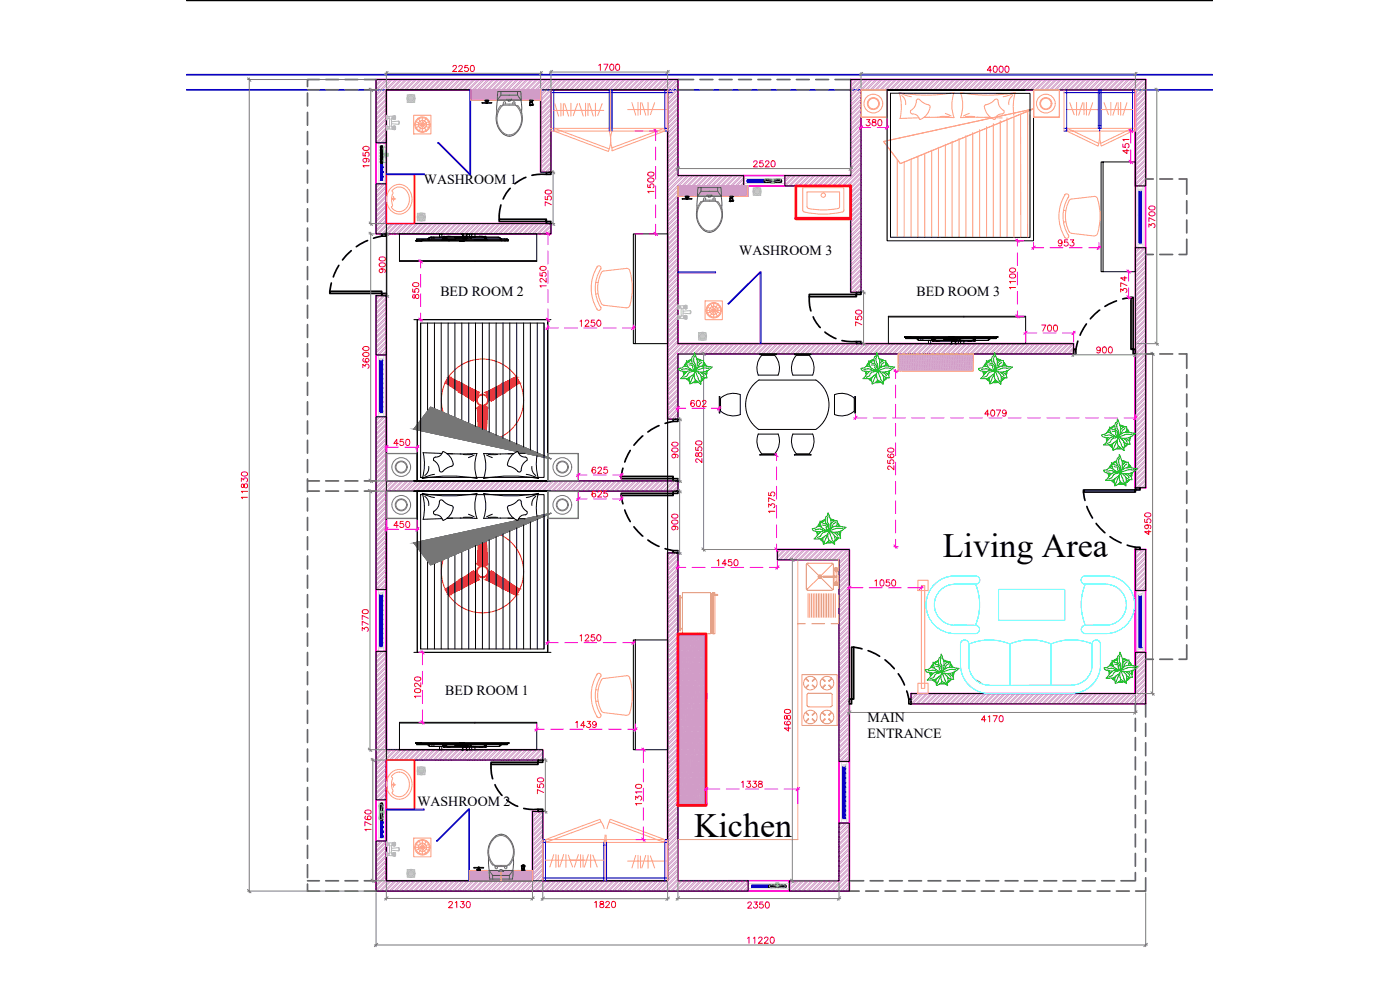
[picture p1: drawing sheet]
<svg xmlns="http://www.w3.org/2000/svg" width="420mm" height="297mm" viewBox="0 0 420 297" stroke-linecap="round" stroke-linejoin="round" font-family="sans-serif">
<defs><g id="words">
<g font-size="10.2">
<text x="283" y="167.2">Living Area</text>
<text x="208.3" y="251.2">Kichen</text>
</g>
<g font-size="5.3" fill="#ff003f">
<text x="111.8" y="51.5" transform="rotate(-90 111.8 51.5)">1950</text>
<text x="166.5" y="63.1" transform="rotate(-90 166.5 63.1)">750</text>
<text x="316.4" y="75.1">953</text>
<text x="305.9" y="87.8" transform="rotate(-90 305.9 87.8)">1100</text>
<text x="259.6" y="99.1" transform="rotate(-90 259.6 99.1)">750</text>
<text x="211.7" y="140.1" transform="rotate(-90 211.7 140.1)">2850</text>
<text x="233.5" y="155.2" transform="rotate(-90 233.5 155.2)">1375</text>
<text x="346.4" y="161.6" transform="rotate(-90 346.4 161.6)">4950</text>
<text x="214.1" y="171.1">1450</text>
<text x="172.9" y="193.7">1250</text>
<text x="223" y="284.3">11220</text>
</g>
<g font-size="4.9" fill="#ff003f">
<text x="134.8" y="22.6">2250</text>
<text x="178.5" y="22.2">1700</text>
<text x="294.9" y="22.9">4000</text>
<text x="258.6" y="38.8">380</text>
<text x="339.7" y="47.3" transform="rotate(-90 339.7 47.3)">451</text>
<text x="224.7" y="51.2">2520</text>
<text x="197.2" y="59.3" transform="rotate(-90 197.2 59.3)">1500</text>
<text x="347.5" y="69.5" transform="rotate(-90 347.5 69.5)">3700</text>
<text x="116.4" y="82.9" transform="rotate(-90 116.4 82.9)">900</text>
<text x="164.7" y="87.5" transform="rotate(-90 164.7 87.5)">1250</text>
<text x="339" y="88.9" transform="rotate(-90 339 88.9)">374</text>
<text x="126.6" y="90.7" transform="rotate(-90 126.6 90.7)">850</text>
<text x="172.9" y="99.1">1250</text>
<text x="311.5" y="100.5">700</text>
<text x="327.7" y="107.2">900</text>
<text x="111.5" y="111.8" transform="rotate(-90 111.5 111.8)">3600</text>
<text x="206" y="123.1">602</text>
<text x="294.2" y="125.9">4079</text>
<text x="117.1" y="134.8">450</text>
<text x="176.4" y="143.2">625</text>
<text x="204.3" y="138.6" transform="rotate(-90 204.3 138.6)">900</text>
<text x="269.2" y="142.2" transform="rotate(-90 269.2 142.2)">2560</text>
<text x="75.1" y="151" transform="rotate(-90 75.1 151)">11830</text>
<text x="176.4" y="150.3">625</text>
<text x="117.1" y="159.5">450</text>
<text x="204.3" y="160.2" transform="rotate(-90 204.3 160.2)">900</text>
<text x="261.4" y="177.1">1050</text>
<text x="111.5" y="190.5" transform="rotate(-90 111.5 190.5)">3770</text>
<text x="127" y="210.6" transform="rotate(-90 127 210.6)">1020</text>
<text x="171.4" y="219.4">1439</text>
<text x="238.1" y="220.5" transform="rotate(-90 238.1 220.5)">4680</text>
<text x="164" y="239.5" transform="rotate(-90 164 239.5)">750</text>
<text x="221.2" y="237.4">1338</text>
<text x="193.3" y="242.7" transform="rotate(-90 193.3 242.7)">1310</text>
<text x="112.2" y="250.5" transform="rotate(-90 112.2 250.5)">1760</text>
</g>
<g font-size="4.2">
<text x="127.2" y="55.2">WASHROOM 1</text>
<text x="221.9" y="76.6">WASHROOM 3</text>
<text x="132.2" y="88.8">BED ROOM 2</text>
<text x="275.1" y="88.8">BED ROOM 3</text>
<text x="133.6" y="208.6">BED ROOM 1</text>
<text x="260.3" y="221.3">ENTRANCE</text>
<text x="260.4" y="216.6">MAIN</text>
<text x="125.3" y="241.8">WASHROOM 2</text>
</g>
</g></defs>
<!-- layer: Wall -->
<path d="M56 22.4h307.9M56 27h307.9" fill="none" stroke="#00f" stroke-width=".51"/>
<g fill="none" stroke="#000" stroke-width=".51">
<path d="M56 .1h307.9M114.4 43.8l-.2 .2M114.6 43.8l-.4 .4M114.7 43.8l-.5 .6M114.8 44.3l-.6 .6M114.8 45.1l-.6 .6M114.8 46l-.6 .6M114.8 46.9l-.6 .6M114.8 47.7l-.6 .7M114.8 44.4l-.6 .7M114.8 45.3l-.6 .6M114.8 46.2l-.6 .6"/>
<path d="M114.8 47.1l-.6 .6M114.8 47.9l-.6 .6M114.8 45.5l-.6 .6M114.8 46.4l-.6 .6M114.8 47.2l-.6 .7M114.8 48.1l-.6 .7M114.8 48.6l-.3 .4M114.8 48.8l-.2 .2M114.8 44.6l-.6 .6M153.1 56.5l-1.1 1.4-1 1.8M157.8 53.2l-3.3 1.9M164 51.7h1.4v.6h-1.4z"/>
<path d="M164 52.3l-4.4 .3M229.4 54.3l.3 .3M229.4 54.5l.2 .1M229.6 54l.7 .6M229.8 54l.6 .6M230 54l.6 .6M230.5 54l.6 .6M230.7 54l.6 .6M230.9 54l.6 .6M231.4 54l.6 .6M231.6 54l.6 .6M231.7 54l.7 .6"/>
<path d="M232.2 54l.7 .6M232.4 54l.6 .6M232.6 54l.6 .6M233.1 54l.6 .6M233.3 54l.6 .6M233.5 54l.6 .6M234 54l.5 .6M234.2 54l.3 .4M234.4 54l.1 .2M101.7 79.6l-1.7 3.5M105.4 75.2l-2.6 2.8M110.3 72.2l-3.4 1.8"/>
<path d="M114.6 70.2h1.4v.7h-1.4zM114.6 70.9l-2.5 .6M149.8 65.8h14.2v.6h-14.2zM150.3 61.5l-.5 2.9v1.4M164 66.4h1.4v.7h-1.4zM99 87.4h15.6v.6h-15.6zM99.4 84.9l-.4 2.5M114.6 88h1.4v.7h-1.4zM242.9 88.3h14.1v.7h-14.1zM242.9 89l.1 2.8 .4 1.5M244.1 95.1l.9 1.8 1.2 1.4M247.6 99.6l3.3 2"/>
<path d="M257 87.7h1.4v.6h-1.4zM326.1 97.2l-2 3.4M330 93l-2.8 2.7M335.1 90.3l-3.5 1.6M339.4 89.2h.7v15.6h-.7zM252.7 102.2l4.3 .3M257 102.5h1.4v.6h-1.4zM322.2 104.8h.7v1.4h-.7zM323.5 102.3l-.6 2.5M340.1 104.8h.6v1.4h-.6zM189.1 135.2l-1.6 3.4M192.9 130.8l-2.7 2.8"/>
<path d="M197.8 127.7l-3.4 1.9M202 125.8h1.5v.6h-1.5zM202 126.4l-2.4 .6M186.4 148h15.6v.7h-15.6zM186.4 148.7l.5 2.5M186.4 142.9h15.6v.7h-15.6zM186.9 140.5l-.5 2.4M187.5 153l1.6 3.5M190.2 158.1l2.7 2.8M202 147.3h1.5v.7h-1.5zM202 143.6h1.5v.7h-1.5zM325.2 147h15.5v.6h-15.5z"/>
<path d="M325.2 147.6l.4 2.5M326.2 152l1.7 3.4M329 157l2.6 2.8M340.7 146.3h1.4v.7h-1.4zM194.4 162l3.4 1.9M199.6 164.6l2.4 .6M202 165.2h1.5v.7h-1.5zM333.1 161l3.4 1.9M338.3 163.6l2.4 .6M340.7 164.2h1.4v.7h-1.4zM255.6 194.2h.6v15.5h-.6zM256.2 194.2l2.5 .5"/>
<path d="M260.5 195.2l3.5 1.7M265.6 198l2.8 2.6M254.9 209.7h.7v1.5h-.7zM269.6 202.2l1.8 3.3M272.1 207.3l.7 2.4M272.8 209.7h.6v1.5h-.6zM147.4 228.7h14.1v.6h-14.1zM147.4 229.3l.1 2.8 .4 1.6M148.5 235.4l1 1.8 1.2 1.5M152.1 240l1.4 1 1.9 .9M161.5 228h1.4v.7h-1.4zM114.4 241l-.2 .2"/>
<path d="M114.6 241l-.4 .4M114.7 241l-.5 .5M114.8 241.4l-.6 .6M114.8 242.3l-.6 .6M114.8 243.1l-.6 .7M114.8 244l-.6 .7M114.8 244.9l-.6 .6M114.8 241.6l-.6 .6M114.8 242.5l-.6 .6M114.8 243.4l-.6 .6M114.8 244.2l-.6 .6M114.8 245.1l-.6 .6"/>
<path d="M114.8 241.8l-.6 .6M114.8 242.7l-.6 .6M114.8 243.5l-.6 .7M114.8 244.4l-.6 .6M114.8 245.3l-.6 .6M114.8 245.8l-.3 .4M114.8 246l-.2 .2M157.2 242.6l2.9 .3 1.4-.1M161.5 242.8h1.4v.7h-1.4zM230.7 265.8l.4 .4M230.7 266.1l.2 .1M231 265.6l.6 .6"/>
<path d="M231.1 265.6l.7 .6M231.4 265.6l.5 .6M231.8 265.6l.7 .6M232 265.6l.6 .6M232.2 265.6l.6 .6M232.7 265.6l.6 .6M232.9 265.6l.6 .6M233.1 265.6l.6 .6M233.6 265.6l.6 .6M233.8 265.6l.6 .6M233.9 265.6l.7 .6M234.4 265.6l.7 .6"/>
<path d="M234.7 265.6l.5 .6M234.8 265.6l.7 .6M235.3 265.6l.5 .5M235.5 265.6l.3 .4M235.7 265.6l.1 .2"/>
</g>
<g fill="none" stroke="#f0f" stroke-width=".51">
<path d="M340.7 27v119.3h3.1v-122.4h-88.5v28.8h-51.8v-28.8h-90.6v46.3h52.5v-3.1h-49.4v-40.1h46.3v24.7h3.1v-24.7h35v98.8h3.1v-19.6h118.7v-3.1h-118.7v-47.3M340.7 27h-82.3v60.7h-3.1v-31.9h-51.8v47.3v-47.3M340.7 27v28.8h3.1M112.9 42.8h3.1M112.9 55.1h3.1M223.2 52.7v3.1h-19.7M235.5 52.7v3.1M340.7 74.3h3.1M112.9 106.5h3.1M112.9 125h3.1v19.3M116 144.3h87.5v3h-87.5M116 147.3v77.6h46.9v3.1h-46.9"/>
<path d="M116 147.3v29.6h-3.1M116 144.3v-55.6h-3.1v178.7M116 147.3v77.6M340.7 164.9v12.3h3.1M340.7 164.9v43.2M112.9 195.4h3.1M340.7 195.7h3.1M273.4 208.1h67.3v-43.2h3.1v46.3h-70.4zM116 228v12h-3.1M116 228v16.3M251.8 228.5h3.1M112.9 252.3h3.1"/>
<path d="M251.8 247h3.1M112.9 264.3v3.1h111.6v-3.1h-21v-98.4h-3.1v98.4h-37.5v-20.8h-3.1v20.8h-43.8v-36.3v36.3M218.4 264.3h18.5v3.1h-18.5M233.8 267.4h21.1v-102.5h-21.6v3.1h18.5v96.3h-14.9v3.1"/>
</g>
<g fill="none" stroke="#636466" stroke-width=".51">
<path d="M92.3 27h3.5M92.3 27.9v3.9M92.3 33.7v3.9M92.3 39.5v3.9M95.8 23.9h-3.5v2.1M97.7 23.9h3.9M97.7 27h3.9M103.5 23.9h3.9M103.5 27h3.9M109.3 23.9h3.6M109.3 27h3.6M203.5 23.9h4.7"/>
<path d="M203.5 27h4.7M210.1 23.9h3.9M210.1 27h3.9M215.9 23.9h3.8M215.9 27h3.8M221.7 23.9h3.8M221.7 27h3.8M227.5 23.9h3.8M227.5 27h3.8M233.2 23.9h3.9M233.2 27h3.9M239 23.9h3.9"/>
<path d="M239 27h3.9M244.8 23.9h3.9M244.8 27h3.9M250.6 23.9h4.7M250.6 27h4.7M92.3 45.3v3.8M92.3 51.1v3.8M92.3 56.9v3.8M343.8 53.7h2.3M348.1 53.7h3.8M353.9 53.7h2.3v4.6M92.3 62.6v3.9"/>
<path d="M92.3 68.4v3.9M92.3 74.2v3.9M92.3 80v3.9M343.8 76.4h2.3M348.1 76.4h3.8M356.2 71.8v4.6h-2.3M356.2 60.2v3.9M356.2 66v3.9M92.3 85.8v3.8M92.3 91.6v3.8M92.3 97.4v3.8M92.3 103.2v3.8"/>
<path d="M92.3 109v3.8M92.3 114.8v3.8M343.8 106.2h2.3M348.1 106.2h3.8M353.9 106.2h2.3v4.3M356.2 112.4v3.9M356.2 118.2v3.9M92.3 120.6v3.8M92.3 126.3v3.9M92.3 132.1v3.9M92.3 137.9v3.9M356.2 124v3.9"/>
<path d="M356.2 129.8v3.9M356.2 135.6v3.9M92.3 143.7v3.9M92.3 149.5v3.8M92.3 155.3v3.8M92.3 147.3h3.5M92.3 144.3h3.5M97.7 147.3h3.9M97.7 144.3h3.9M103.5 147.3h3.9M103.5 144.3h3.9M109.3 147.3h3.6"/>
<path d="M109.3 144.3h3.6M356.2 141.4v3.8M356.2 147.2v3.8M356.2 153v3.8M356.2 158.7v3.9M92.3 161.1v3.8M92.3 166.8v3.9M92.3 172.6v3.9M92.3 178.4v3.9M356.2 164.5v3.9M356.2 170.3v3.9M356.2 176.1v3.9"/>
<path d="M92.3 184.2v3.9M92.3 190v3.9M92.3 195.8v3.8M343.8 197.8h2.3M348.1 197.8h3.8M356.2 193.5v4.3h-2.3M356.2 181.9v3.8M356.2 187.7v3.8M92.3 201.6v3.8M92.3 207.4v3.8M92.3 213.1v3.9M92.3 218.9v3.9"/>
<path d="M340.7 211.2v2.4M340.7 215.5v3.9M343.8 211.2v3.9M343.8 217.1v3.8M92.3 224.7v3.9M92.3 230.5v3.9M92.3 236.3v3.8M340.7 221.3v3.9M340.7 227.1v3.9M340.7 232.9v3.9M340.7 238.7v3.9M343.8 222.9v3.8"/>
<path d="M343.8 228.6v3.9M343.8 234.4v3.9M92.3 242.1v3.8M92.3 247.9v3.8M92.3 253.6v3.9M92.3 259.4v3.9M340.7 244.5v3.8M340.7 250.3v3.8M340.7 256.1v3.8M343.8 240.2v3.9M343.8 246v3.9M343.8 251.8v3.9"/>
<path d="M343.8 257.6v3.8M92.3 265.2v2.2h3.5M92.3 264.3h3.5M97.7 267.4h3.9M97.7 264.3h3.9M103.5 267.4h3.9M103.5 264.3h3.9M109.3 267.4h3.6M109.3 264.3h3.6M254.9 267.4h3M254.9 264.3h4.3M259.8 267.4h3.9"/>
<path d="M261.2 264.3h3.8M265.6 267.4h3.9M267 264.3h3.8M271.4 267.4h3.9M272.7 264.3h3.9M277.2 267.4h3.8M278.5 264.3h3.9M283 267.4h3.8M284.3 264.3h3.9M288.8 267.4h3.8M290.1 264.3h3.9M294.5 267.4h3.9"/>
<path d="M295.9 264.3h3.8M300.3 267.4h3.9M301.7 264.3h3.8M306.1 267.4h3.9M307.5 264.3h3.8M311.9 267.4h3.9M313.3 264.3h3.8M317.7 267.4h3.9M319 264.3h3.9M323.5 267.4h3.8M324.8 264.3h3.9M329.3 267.4h3.8"/>
<path d="M330.6 264.3h3.9M335.1 267.4h3.8M340.7 261.8v2.5h-4.3M343.8 263.4v4h-3"/>
</g>
<!-- layer: WINDOW -->
<g fill="none" stroke="#dcdcdc" stroke-width=".3">
<path d="M113.7 54.1h1.6v1h-1.6zM113.7 42.8h1.6v1h-1.6zM113.7 43.8v10.3M115.3 43.8v10.3M223.2 53.5h1v1.6h-1zM224.2 53.5h10.3M224.2 55.1h10.3M234.5 53.5h1v1.6h-1zM341.5 55.8h1.5v1h-1.5zM341.5 56.8v16.5M341.9 56.8h.6v.4h-.6zM343 56.8v16.5"/>
<path d="M341.5 73.3h1.5v1h-1.5zM341.9 72.9h.6v.4h-.6zM113.6 106.5h1.6v1.1h-1.6zM113.6 107.6v16.4M114 107.6h.7v.3h-.7zM115.2 107.6v16.4M113.6 124h1.6v1h-1.6zM114 123.6h.7v.4h-.7zM113.6 176.9h1.6v1h-1.6zM113.6 177.9v16.5M114 177.9h.7v.4h-.7zM115.2 177.9v16.5"/>
<path d="M341.5 177.2h1.5v1.1h-1.5zM341.5 178.3v16.4M341.9 178.3h.6v.3h-.6zM343 178.3v16.4M113.6 194.4h1.6v1h-1.6zM114 194h.7v.4h-.7zM341.5 194.7h1.5v1h-1.5zM341.9 194.3h.6v.4h-.6zM113.7 240h1.6v1h-1.6zM252.6 228.5h1.5v1h-1.5zM252.6 229.5v16.4M253 229.5h.6v.4h-.6z"/>
<path d="M254.1 229.5v16.4M113.7 251.3h1.6v1h-1.6zM113.7 241v10.3M115.3 241v10.3M252.6 245.9h1.5v1.1h-1.5zM253 245.5h.6v.4h-.6zM224.5 265.1h1.1v1.5h-1.1zM225.6 265.1h10.2M225.6 266.6h10.2M235.8 265.1h1.1v1.5h-1.1z"/>
</g>
<g fill="none" stroke="#00f" stroke-width=".3">
<path d="M114.2 54.1h.1M114.2 49.3h.1M114.2 49.5h.1M114.2 49.6h.1M114.2 49.8h.1M114.2 50h.1M114.2 50.2h.1M114.2 50.3h.1M114.2 50.7h.1M114.2 50.9h.1M114.2 51h.1M114.2 51.2h.1"/>
<path d="M114.2 51.4h.1M114.2 51.5h.1M114.2 51.7h.1M114.2 52.1h.1M114.2 52.3h.1M114.2 52.4h.1M114.2 52.6h.1M114.2 52.8h.1M114.2 52.9h.1M114.2 53.1h.1M114.2 53.5h.1M114.2 53.7h.1"/>
<path d="M114.2 53.8h.1M114.2 54h.1M114.2 49h.6v5.1h-.6zM114.2 49.1h.1M114.2 49.2l.1 .1M114.2 49.4h.1M114.2 49.9l.1 .1M114.2 50.1l.1 .1M114.2 50.6l.1 .1M114.2 51.1l.1 .1M114.2 52l.1 .1M114.2 52.2l.1 .1"/>
<path d="M114.2 52.5l.1 .1M114.2 52.7h.1M114.2 52.7l.1 .1M114.2 53.2l.1 .1M114.2 53.6l.1 .1M114.2 53.9l.1 .1M114.2 50.5h.1M114.2 51.9h.1M114.2 53.3h.1M114.2 53.7l.2 .3M114.3 49.8v.1M114.3 50.3h.1"/>
<path d="M114.3 50.5h.1M114.3 50.9v.1M114.3 51.3v.1M114.3 51.5h.1M114.3 51.9v.1M114.3 52.4h.1M114.3 52.9h.1M114.3 53.1h.1M114.3 53.5h.1M114.3 49.1h.1M114.3 49.2v.1M114.3 49.4l.1 .1"/>
<path d="M114.3 49.6h.1M114.3 49.7l.1 .1M114.3 50.1l.1 .1M114.3 50.4l.1 .1M114.3 50.6l.1 .1M114.3 50.8l.1 .1M114.3 51.1v.1M114.3 51.3l.1 .1M114.3 51.7h.1M114.3 51.8l.1 .1M114.3 52.2l.1 .1M114.3 52.5h.1"/>
<path d="M114.3 53.2l.1 .1M114.3 53.4l.1 .1M114.3 53.6h.1M114.3 53.7l.1 .1M114.3 53.9l.1 .1M114.3 54.1h.1M114.4 49.1h.1M114.4 49.6h.1M114.4 50.3h.1M114.4 50.6v.1M114.4 51.5h.1M114.4 52.9h.1"/>
<path d="M114.4 53.1h.1M114.6 50.2h.1M114.6 50.3h.1M114.6 51.5h.1M114.6 51.7h.1M114.6 52.9h.1M114.6 53.1h.1M114.6 54.1h.1M114.6 49.1h.1M114.6 49.2v.1M114.6 49.4v.1M114.6 49.6h.1"/>
<path d="M114.6 49.7v.1M114.6 49.9v.1M114.6 50.4v.1M114.6 50.6v.1M114.6 50.8v.1M114.6 51h.1M114.6 51.1v.1M114.6 51.3v.1M114.6 51.8v.1M114.6 52v.1M114.6 52.2v.1M114.6 52.4h.1"/>
<path d="M114.6 52.5v.1M114.6 52.7v.1M114.6 53.2v.1M114.6 53.4v.1M114.6 53.6v.1M114.6 53.7v.1M114.6 53.9v.1M114.7 50.2h.1M114.7 50.3h.1M114.7 51.5h.1M114.7 51.7h.1M114.7 52.9h.1"/>
<path d="M114.7 53.1h.1M114.7 49.1h.1M114.7 49.3h.1M114.7 49.4v.1M114.7 49.6h.1M114.7 49.8h.1M114.7 49.9v.1M114.7 50.5h.1M114.7 50.7h.1M114.7 50.9h.1M114.7 51h.1M114.7 51.2h.1"/>
<path d="M114.7 51.4h.1M114.7 51.9h.1M114.7 52.1h.1M114.7 52.3h.1M114.7 52.4h.1M114.7 52.6h.1M114.7 52.7v.1M114.7 53.3h.1M114.7 53.5h.1M114.7 53.6v.1M114.7 53.8h.1M114.7 54h.1"/>
<path d="M114.7 54.1h.1M114.7 49.2h.1M114.7 49.4h.1M114.7 49.9h.1M114.7 51.8h.1M114.7 52h.1M114.7 52.5h.1M114.7 52.7h.1M114.7 53.6h.1M114.7 50.1l.1 .1M114.7 50.4l.1 .1M114.7 51.1l.1 .1"/>
<path d="M114.7 53.7l.1 .1M114.8 50.1h.1M114.8 50.3h.1M114.8 51.5h.1M114.8 51.7h.1M114.8 52.9h.1M114.8 53.1h.1M114.8 49.1h.1M114.8 49.6h.1M114.8 49.7v.1M114.8 50.4v.1M114.8 50.6v.1"/>
<path d="M114.8 50.8h.1M114.8 51.1v.1M114.8 51.3h.1M114.8 52.2h.1M114.8 52.4h.1M114.8 53.2v.1M114.8 53.4v.1M114.8 53.7v.1M114.8 53.9v.1M114.8 54.1h.1M224.2 54.6h.1M224.2 54h.1"/>
<path d="M224.2 54h5.2v.6h-5.2zM224.2 54v.1M224.2 54.2v.1M224.2 54.3v.1M224.4 54.6h.1M224.4 54h.1M224.4 54.3h.1M224.4 54.2h.1M224.4 54.1h.1M224.4 54.2v.1M224.4 54.4h.1M224.5 54h.1"/>
<path d="M224.5 54.6h.1M224.6 54l-.1 .1M224.6 54.6h.1M224.6 54.3v.1M224.6 54v.2M224.7 54h.1M224.7 54.6h.1M224.8 54.3l-.1 .1M224.8 54.2l-.1 .1M224.8 54l-.1 .1M224.9 54h.1M224.9 54.6h.1"/>
<path d="M224.9 54.1h.1M225 54.3l-.1 .1M225 54.2l-.1 .1M225 54h.1M225 54.6h.1M225.1 54.2h.1M225.1 54.6h.1M225.1 54.6h-.1M225.1 54.3l-.1 .1M225.1 54l-.1 .1M225.2 54h.1M225.2 54.6h.1"/>
<path d="M225.3 54.6h.1M225.3 54.3l-.1 .1M225.3 54.2l-.1 .1M225.3 54l-.1 .1M225.4 54.6h.1M225.4 54.3l-.3 .1M225.4 54h.1M225.5 54.6h.1M225.5 54.3l-.1 .1M225.5 54l-.1 .1M225.5 54v.1M225.5 54.2v.1"/>
<path d="M225.5 54.4h.1M225.6 54.6h.1M225.6 54h.1M225.6 54.3v.1M225.6 54.2v.1M225.6 54v.1M225.8 54.6h.1M225.8 54h.1M225.8 54.3h.1M225.8 54.2h.1M225.8 54.1h.1M225.8 54.2v.1"/>
<path d="M225.8 54.4h.1M225.9 54h.1M225.9 54.6h.1M225.9 54.1h.1M226 54.6h.1M226 54.3l-.1 .1M226 54.2l-.1 .1M226.1 54h.1M226.1 54.6h.1M226.1 54.2h.1M226.2 54.6h.1M226.2 54l-.1 .1"/>
<path d="M226.3 54h.1M226.3 54.6h.1M226.4 54.6h.1M226.4 54.3l-.1 .1M226.4 54.2l-.1 .1M226.4 54l-.1 .1M226.4 54h.1M226.4 54.1l-.2 .2M226.5 54.6h.1M226.5 54.4h.1M226.5 54.3l-.1 .1M226.5 54.2l-.1 .1"/>
<path d="M226.6 54h.1M226.6 54.6h.1M226.7 54.6h.1M226.7 54.3l-.1 .1M226.7 54.2v.1M226.7 54.2l-.1 .1M226.7 54l-.1 .1M226.8 54.6h.1M226.8 54h.1M226.8 54.3h.1M226.8 54.2h.1M226.8 54.1h.1"/>
<path d="M226.9 54.6h.1M226.9 54.6h-.1M226.9 54.2v.1M226.9 54.4h.1M227 54.6h.1M227 54h.1M227 54.3h.1M227 54.2h.1M227 54.1h.1M227 54.2v.1M227 54.4h.1M227.2 54.6h.1"/>
<path d="M227.2 54h.1M227.2 54.3v.1M227.2 54.2v.1M227.2 54v.1M227.3 54h.1M227.3 54.6h.1M227.4 54.6h.1M227.4 54.2l-.1 .1M227.4 54l-.1 .1M227.5 54h.1M227.5 54.6h.1M227.5 54.1l-.1 .2"/>
<path d="M227.6 54.3l-.1 .1M227.6 54.2l-.1 .1M227.6 54.4h-.1M227.7 54h.1M227.7 54.6h.1M227.8 54.6h-.1M227.8 54.3l-.1 .1M227.8 54.2l-.1 .1M227.8 54l-.1 .1M227.8 54h.1M227.8 54.6h.1M227.9 54.3h.1"/>
<path d="M227.9 54h.1M227.9 54.6h.1M227.9 54.2l-.1 .1M228 54h.1M228 54.6h.1M228.1 54.4h-.1M228.1 54.3l-.1 .1M228.1 54.2l-.1 .1M228.1 54l-.1 .1M228.2 54.6h.1M228.2 54h.1M228.3 54.6h.1"/>
<path d="M228.3 54.6h-.1M228.3 54.3l-.1 .1M228.3 54.2l-.1 .1M228.3 54l-.1 .1M228.4 54.6h.1M228.4 54h.1M228.4 54.3h.1M228.4 54.2h.1M228.4 54.1h.1M228.4 54.2v.1M228.4 54.4h.1M228.6 54.6h.1"/>
<path d="M228.6 54h.1M228.6 54.3h.1M228.6 54.2h.1M228.6 54.1h.1M228.6 54.2v.1M228.6 54.4h.1M228.7 54h.1M228.7 54.6h.1M228.8 54.6h.1M228.8 54.3l-.1 .1M228.8 54.2h.1M228.8 54l-.1 .1"/>
<path d="M228.9 54h.1M228.9 54.6h.1M228.9 54.3h.1M229 54.6h.1M229 54.2l-.1 .1M229.1 54h.1M229.1 54.6h.1M229.2 54.3l-.1 .1M229.2 54.2l-.1 .1M229.2 54l-.1 .1M229.2 54h.1M229.2 54.6h.1"/>
<path d="M229.3 54.6h.1M229.3 54.3l-.1 .1M229.3 54.2l-.1 .1M229.3 54l-.1 .1M229.3 54.2l-.2 .2M341.9 57.4h.1M341.9 57.6h.1M341.9 57.7h.1M341.9 57.9h.1M341.9 58.1h.1M341.9 58.3h.1M341.9 58.4h.1"/>
<path d="M341.9 58.6h.1M341.9 58.8h.1M341.9 59h.1M341.9 59.1h.1M341.9 59.3h.1M341.9 59.5h.1M341.9 59.7h.1M341.9 59.8h.1M341.9 57.2h.6v15.7h-.6zM341.9 57.3v.1M341.9 58v.1M341.9 58.2v.1"/>
<path d="M341.9 58.9v.1M341.9 59.4v.1M341.9 60h.1M341.9 58h.1M341.9 58.7v.1M341.9 57.3h.1M341.9 57.5h.1M341.9 58.2h.1M341.9 58.5v.1M341.9 58.9h.1M342.1 57.3v.1M342.1 57.5h.1"/>
<path d="M342.1 57.7h.1M342.1 57.9h.1M342.1 58v.1M342.1 58.2v.1M342.1 58.4h.1M342.1 58.6l.3 .4M342.1 58.5v.1M342.1 58.7v.1M342.1 58.9v.1M342.1 59.1h.1M342.1 59.3h.1M342.1 57.3h.1"/>
<path d="M342.1 58h.1M342.2 57.3l.1 .1M342.2 57.5h.1M342.2 57.7h.1M342.2 57.9h.1M342.2 58v.1M342.2 58.2l.1 .1M342.2 58.4h.1M342.2 58.5h.1M342.2 58.7l.1 .1M342.2 58.9l.1 .1M342.2 59.1h.1"/>
<path d="M342.2 59.3h.1M342.3 57.9h.1M342.3 58h.1M342.3 59.1h.1M342.4 57.5l.1 .1M342.4 57.7h.1M342.4 58.5l.1 .1M342.4 58.9l.1 .1M342.4 59.3h.1M342.4 57.9h.1M342.4 58.1h.1M342.4 59.1h.1"/>
<path d="M342.4 57.4h.1M342.4 58.4h.1M342.5 57.9h.1M342.5 58v.1M342.5 58.2v.1M342.5 58.7v.1M342.5 59.1h.1M342.5 56.8v.4M341.6 64.5h.6M341.9 60.2h.1M341.9 60.4h.1M341.9 60.5h.1"/>
<path d="M341.9 60.7h.1M341.9 60.9h.1M341.9 61.1h.1M341.9 61.2h.1M341.9 61.4h.1M341.9 61.6h.1M341.9 61.8h.1M341.9 61.9h.1M341.9 62.1h.1M341.9 62.3h.1M341.9 62.5h.1M341.9 62.6h.1"/>
<path d="M341.9 62.8h.1M341.9 63h.1M341.9 63.1h.1M341.9 63.3h.1M341.9 63.5h.1M341.9 63.9h.1M341.9 64h.1M341.9 64.2h.1M341.9 64.4h.1M341.9 64.5h.1M341.9 64.7h.1M341.9 64.9h.1"/>
<path d="M341.9 65.3h.1M341.9 65.4h.1M341.9 65.6h.1M341.9 65.8h.1M341.9 65.9h.1M341.9 66.1h.1M341.9 66.3h.1M341.9 66.7h.1M341.9 66.8h.1M341.9 67h.1M341.9 67.2h.1M341.9 67.3h.1"/>
<path d="M341.9 67.5h.1M341.9 67.7h.1M341.9 68.1h.1M341.9 68.2h.1M341.9 68.4h.1M341.9 68.6h.1M341.9 68.7h.1M341.9 68.9h.1M341.9 69.1h.1M341.9 69.5h.1M341.9 69.6h.1M341.9 69.8h.1"/>
<path d="M341.9 70h.1M341.9 70.1h.1M341.9 70.3h.1M341.9 70.5h.1M341.9 70.9h.1M341.9 71h.1M341.9 71.2h.1M341.9 71.4h.1M341.9 71.5h.1M341.9 71.7h.1M341.9 71.9h.1M341.9 72.2h.1"/>
<path d="M341.9 72.4h.1M341.9 72.6h.1M341.9 72.8h.1M341.9 60.6v.1M341.9 61v.1M341.9 61.5v.1M341.9 61.7v.1M341.9 62v.1M341.9 62.2v.1M341.9 62.4v.1M341.9 63.6v.1M341.9 64.3v.1"/>
<path d="M341.9 64.8v.1M341.9 65v.1M341.9 65.2v.1M341.9 65.7v.1M341.9 66.4v.1M341.9 67.6v.1M341.9 67.8v.1M341.9 68.5v.1M341.9 69v.1M341.9 69.2v.1M341.9 69.4v.1M341.9 70.6v.1"/>
<path d="M341.9 71.1v.1M341.9 71.8v.1M341.9 72v.1M341.9 72.7v.1M341.9 71.8h.1M341.9 72h.1M341.9 71.3h.1M341.9 71.4v.1M341.9 72.3v.1M341.9 72.5h.1M341.9 72.7h.1M341.9 72.8v.1"/>
<path d="M342.1 71.3h.1M342.1 71.4v.1M342.1 71.7h.1M342.1 71.8v.1M342.1 72.2h.1M342.1 72.3v.1M342.1 72.5v.1M342.1 72.7v.1M342.1 72.8v.1M342.1 71.8h.1M342.1 72h.1M342.1 72.7h.1"/>
<path d="M342.1 72.1l.3 .4M342.2 71.3l.1 .1M342.2 71.4v.1M342.2 71.7h.1M342.2 71.8v.1M342.2 72l.1 .1M342.2 72.2h.1M342.2 72.3l.1 .1M342.2 72.5h.1M342.2 72.7l.1 .1M342.2 72.8v.1M342.3 71.3l.1 .1"/>
<path d="M342.3 71.7h.1M342.3 71.8h.1M342.3 72h.1M342.3 72.8v.1M342.4 71.3l.1 .1M342.4 71.4l.1 .1M342.4 72.3l.1 .1M342.4 72.8v.1M342.4 71.7h.1M342.4 71.9h.1M342.4 72.8h.1M342.5 71.7h.1"/>
<path d="M342.5 71.8v.1M342.5 72v.1M342.5 72.2h.1M113.7 115.3h.6M114 108.1h.1M114 108.5h.1M114 108.7h.1M114 108.8h.1M114 109h.1M114 109.2h.1M114 109.3h.1M114 109.5h.1"/>
<path d="M114 109.9h.1M114 110.1h.1M114 110.2h.1M114 110.4h.1M114 110.6h.1M114 110.7h.1M114 110.9h.1M114 111.3h.1M114 111.4h.1M114 111.6h.1M114 111.8h.1M114 112h.1"/>
<path d="M114 112.1h.1M114 112.3h.1M114 112.7h.1M114 112.8h.1M114 113h.1M114 113.2h.1M114 113.4h.1M114 113.5h.1M114 113.7h.1M114 114.1h.1M114 114.2h.1M114 114.4h.1"/>
<path d="M114 114.6h.1M114 114.8h.1M114 114.9h.1M114 115.1h.1M114 115.5h.1M114 115.6h.1M114 115.8h.1M114 116h.1M114 116.1h.1M114 116.3h.1M114 116.5h.1M114 116.9h.1"/>
<path d="M114 117h.1M114 117.2h.1M114 117.4h.1M114 117.5h.1M114 117.7h.1M114 117.9h.1M114 118.3h.1M114 118.4h.1M114 118.6h.1M114 118.8h.1M114 118.9h.1M114 119.1h.1"/>
<path d="M114 119.3h.1M114 119.7h.1M114 119.8h.1M114 107.9h.7v15.7h-.7zM114 108.3h.1M114 109.7h.1M114 111.1h.1M114 112.5h.1M114 113.9h.1M114 115.3h.1M114 116.7h.1M114 118.1h.1"/>
<path d="M114 119.5h.1M114 108.2l.1 .1M114 108.4l.1 .1M114 108.6l.1 .1M114 108.6l.2 .1M114 108.7l.1 .1M114 108.9l.1 .1M114 109.8l.1 .1M114 110l.1 .1M114 110.1v.1M114 110.3l.1 .1M114 110.5l.1 .1"/>
<path d="M114 111l.1 .1M114 111.2h.1M114 111.7l.1 .1M114 111.9l.1 .1M114 113.1l.1 .1M114 113.3l.1 .1M114 114l.1 .1M114 114.3l.1 .1M114 114.5h.1M114 114.7l.1 .1M114 115.4l.1 .1M114 115.7l.1 .1"/>
<path d="M114 116.8l.1 .1M114 117.1l.1 .1M114 117.3l.1 .1M114 117.8l.1 .1M114 118l.1 .1M114 118.2l.1 .1M114 118.3l.1 .1M114 118.7l.1 .1M114 119.4l.1 .1M114 119.7l.1 .1M114 120h.1M114 110.5l.2 .1"/>
<path d="M114 111.9l.2 .1M114 112.9l.3 .2M114 114l.3 .2M114 118.9h.2M114 119.9l.3 .2M114 108.2h.1M114 111h.1M114 118h.1M114 119.4h.1M114.1 108.1h.1M114.1 109.1v.1M114.1 109.6v.1"/>
<path d="M114.1 110.7h.1M114.1 111.6l.2 .1M114.1 112.3h.1M114.1 112.4v.1M114.1 112.6v.1M114.1 113.8v.1M114.1 114.9h.1M114.1 115v.1M114.1 116l.2 .1M114.1 116.4v.1M114.1 116.6v.1M114.1 117l.1 .1"/>
<path d="M114.1 117.5h.1M114.1 117.7h.1M114.1 118.6h.1M114.1 119.1h.1M114.1 119.2v.1M114.1 119.6v.1M114.2 108.6l.1 .1M114.2 109.1l.1 .1M114.2 109.3h.1M114.2 109.5h.1M114.2 109.8l.1 .1M114.2 110.1l.1 .1"/>
<path d="M114.2 110.3l.1 .1M114.2 110.5l.1 .1M114.2 110.9h.1M114.2 111l.1 .1M114.2 111.2l.1 .1M114.2 111.4h.1M114.2 111.5l.1 .1M114.2 111.7l.1 .1M114.2 111.9l.1 .1M114.2 112.1h.1M114.2 112.6l.1 .1M114.2 112.9l.1 .1"/>
<path d="M114.2 113.1l.1 .1M114.2 113.5h.1M114.2 113.7h.1M114.2 114l.1 .1M114.2 114.2h.1M114.2 114.5l.1 .1M114.2 114.7l.1 .1M114.2 115.2l.1 .1M114.2 115.6h.1M114.2 115.9l.1 .1M114.2 116.1h.1M114.2 116.3h.1"/>
<path d="M114.2 117h.1M114.2 117.3l.1 .1M114.2 117.5h.1M114.2 117.8l.1 .1M114.2 118l.1 .1M114.2 118.1v.1M114.2 118.3l.1 .1M114.2 118.5l.1 .1M114.2 118.9h.1M114.2 119.4l.1 .1M114.2 119.6l.1 .1M114.2 119.7l.1 .1"/>
<path d="M114.2 119.9l.1 .1M114.2 108.1h.1M114.2 109.7l.1 .1M114.2 110.7h.1M114.2 111.1h.1M114.2 112.3h.1M114.2 112.5h.1M114.2 114.9h.1M114.2 115.1h.1M114.2 116.5h.1M114.2 117.3v.1M114.2 117.7h.1"/>
<path d="M114.2 118.4h.1M114.2 119.1h.1M114.2 119.3h.1M114.2 119.5h.1M114.2 109h.1M114.2 110.1h.1M114.2 113.4h.1M114.2 114.4h.1M114.2 115.5h.1M114.2 111h.1M114.2 118h.1M114.2 119.4h.1"/>
<path d="M114.3 108.1h.1M114.3 108.2v.1M114.3 108.4v.1M114.3 109.6v.1M114.3 110.7h.1M114.3 112.3h.1M114.3 112.4v.1M114.3 112.8h.1M114.3 113.8v.1M114.3 114.9h.1M114.3 115v.1M114.3 115.8h.1"/>
<path d="M114.3 116.4v.1M114.3 116.6v.1M114.3 116.8v.1M114.3 117.7h.1M114.3 118.7v.1M114.3 119.1h.1M114.3 119.2v.1M114.4 108.1h.1M114.4 109.3h.1M114.4 109.5h.1M114.4 110.7h.1M114.4 110.9h.1"/>
<path d="M114.4 112.1h.1M114.4 112.3h.1M114.4 113.5h.1M114.4 113.7h.1M114.4 114.9h.1M114.4 115.1h.1M114.4 116.3h.1M114.4 116.5h.1M114.4 117.7h.1M114.4 117.9h.1M114.4 119.1h.1M114.4 119.3h.1"/>
<path d="M114.4 108.3h.1M114.4 109.7h.1M114.4 111.1h.1M114.4 112.4v.1M114.4 113.9h.1M114.4 115.3h.1M114.4 116.7h.1M114.4 118.1h.1M114.4 119.5h.1M114.4 109.6v.1M114.4 113.8v.1M114.4 115v.1"/>
<path d="M114.4 116.4v.1M114.4 116.6v.1M114.4 119.2v.1M114.4 108.2h.1M114.4 109.6h.1M114.4 111h.1M114.4 112.4h.1M114.4 113.8h.1M114.4 115h.1M114.4 115.2h.1M114.4 116.4h.1M114.4 116.6h.1"/>
<path d="M114.4 118h.1M114.4 119.2h.1M114.4 119.4h.1M114.4 108.4v.1M114.4 108.6v.1M114.4 108.7v.1M114.4 108.9v.1M114.4 109.1v.1M114.4 109.8v.1M114.4 110v.1M114.4 110.1v.1M114.4 110.3v.1"/>
<path d="M114.4 110.5v.1M114.4 111.2v.1M114.4 111.4h.1M114.4 111.5v.1M114.4 111.7v.1M114.4 111.9v.1M114.4 112.6v.1M114.4 112.8h.1M114.4 112.9v.1M114.4 113.1v.1M114.4 113.3v.1M114.4 114v.1"/>
<path d="M114.4 114.2h.1M114.4 114.3v.1M114.4 114.5v.1M114.4 114.7v.1M114.4 115.4v.1M114.4 115.6h.1M114.4 115.7v.1M114.4 115.9v.1M114.4 116.1h.1M114.4 116.8v.1M114.4 117h.1M114.4 117.1v.1"/>
<path d="M114.4 117.3v.1M114.4 117.5h.1M114.4 118.2v.1M114.4 118.3v.1M114.4 118.5v.1M114.4 118.7v.1M114.4 118.9h.1M114.4 119.6v.1M114.4 119.7v.1M114.4 119.9v.1M114.6 108.1h.1M114.6 109.3h.1"/>
<path d="M114.6 109.5h.1M114.6 110.7h.1M114.6 110.9h.1M114.6 112.1h.1M114.6 112.3h.1M114.6 113.5h.1M114.6 113.7h.1M114.6 114.9h.1M114.6 115.1h.1M114.6 116.3h.1M114.6 116.5h.1M114.6 117.7h.1"/>
<path d="M114.6 117.9h.1M114.6 119.1h.1M114.6 119.3h.1M114.6 108.3h.1M114.6 109.7h.1M114.6 111.1h.1M114.6 112.4v.1M114.6 113.9h.1M114.6 115.3h.1M114.6 116.7h.1M114.6 118.1h.1M114.6 119.5h.1"/>
<path d="M114.6 109.6v.1M114.6 113.8v.1M114.6 115v.1M114.6 116.4v.1M114.6 116.6v.1M114.6 119.2v.1M114.6 108.2h.1M114.6 109.6h.1M114.6 111h.1M114.6 112.4h.1M114.6 113.8h.1M114.6 115h.1"/>
<path d="M114.6 115.2h.1M114.6 116.4h.1M114.6 116.6h.1M114.6 118h.1M114.6 119.2h.1M114.6 119.4h.1M114.6 108.4v.1M114.6 108.6v.1M114.6 108.7v.1M114.6 108.9v.1M114.6 109.1v.1M114.6 109.8v.1"/>
<path d="M114.6 110v.1M114.6 110.1v.1M114.6 110.3v.1M114.6 110.5v.1M114.6 111.2v.1M114.6 111.4h.1M114.6 111.5v.1M114.6 111.7v.1M114.6 111.9v.1M114.6 112.6v.1M114.6 112.8h.1M114.6 112.9v.1"/>
<path d="M114.6 113.1v.1M114.6 113.3v.1M114.6 114v.1M114.6 114.2h.1M114.6 114.3v.1M114.6 114.5v.1M114.6 114.7v.1M114.6 115.4v.1M114.6 115.6h.1M114.6 115.7v.1M114.6 115.9v.1M114.6 116.1h.1"/>
<path d="M114.6 116.8v.1M114.6 117h.1M114.6 117.1v.1M114.6 117.3v.1M114.6 117.5h.1M114.6 118.2v.1M114.6 118.3v.1M114.6 118.5v.1M114.6 118.7v.1M114.6 118.9h.1M114.6 119.6v.1M114.6 119.7v.1"/>
<path d="M114.6 119.9v.1M114.7 107.6v.3M114 120.2h.1M114 120.3h.1M114 120.5h.1M114 120.7h.1M114 121.1h.1M114 121.2h.1M114 121.4h.1M114 121.6h.1M114 121.7h.1M114 121.9h.1"/>
<path d="M114 122.1h.1M114 122.5h.1M114 122.6h.1M114 122.8h.1M114 123h.1M114 123.1h.1M114 123.3h.1M114 123.5h.1M114 123.6h.1M114 120.8v.1M114 122.2v.1M114 120.1l.1 .1"/>
<path d="M114 120.6l.1 .1M114 121l.1 .1M114 121.1l.1 .1M114 121.3l.1 .1M114 121.5h.1M114 122.2l.1 .1M114 122.4l.1 .1M114 122.5v.1M114 122.7l.1 .1M114 123l.1 .1M114 121l.3 .2M114 122.2h.1"/>
<path d="M114.1 120.8v.1M114.1 121.9h.1M114.1 122v.1M114.1 123h.1M114.1 123.4v.1M114.2 120.1l.1 .1M114.2 120.5h.1M114.2 120.6l.1 .1M114.2 121l.1 .1M114.2 121.1l.1 .1M114.2 121.5l.1 .1M114.2 122.4l.1 .1"/>
<path d="M114.2 122.5l.1 .1M114.2 122.9l.1 .1M114.2 123.3h.1M114.2 123.6h.1M114.2 121.9h.1M114.2 122.1h.1M114.2 122.4v.1M114.2 123.5h.1M114.2 120.3h.1M114.2 121.4h.1M114.3 120.8v.1M114.3 121.7h.1"/>
<path d="M114.3 121.9h.1M114.3 122v.1M114.3 122.2v.1M114.3 122.8h.1M114.3 123.4v.1M114.4 123.6h.1M114.4 120.5h.1M114.4 120.7h.1M114.4 121.9h.1M114.4 122.1h.1M114.4 123.3h.1M114.4 123.5h.1"/>
<path d="M114.4 120.8v.1M114.4 122.2v.1M114.4 122v.1M114.4 123.4v.1M114.4 120.8h.1M114.4 122h.1M114.4 122.2h.1M114.4 123.4h.1M114.4 120.1v.1M114.4 120.3h.1M114.4 121v.1M114.4 121.1v.1"/>
<path d="M114.4 121.3v.1M114.4 121.5v.1M114.4 121.7h.1M114.4 122.4v.1M114.4 122.5v.1M114.4 122.7v.1M114.4 122.9v.1M114.4 123v.1M114.6 123.6h.1M114.6 120.5h.1M114.6 120.7h.1M114.6 121.9h.1"/>
<path d="M114.6 122.1h.1M114.6 123.3h.1M114.6 123.5h.1M114.6 120.8v.1M114.6 122.2v.1M114.6 122v.1M114.6 123.4v.1M114.6 120.8h.1M114.6 122h.1M114.6 122.2h.1M114.6 123.4h.1M114.6 120.1v.1"/>
<path d="M114.6 120.3h.1M114.6 121v.1M114.6 121.1v.1M114.6 121.3v.1M114.6 121.5v.1M114.6 121.7h.1M114.6 122.4v.1M114.6 122.5v.1M114.6 122.7v.1M114.6 122.9v.1M114.6 123v.1M114 178.5h.1"/>
<path d="M114 178.7h.1M114 178.8h.1M114 179h.1M114 179.2h.1M114 179.4h.1M114 179.6h.1M114 179.7h.1M114 179.9h.1M114 178.3h.7v15.7h-.7zM114 178.4l.1 .1M114 178.6h.1M114 179.3l.1 .1"/>
<path d="M114 179.5l.1 .1M114 179.8l.1 .1M114 179.6l.1 .1M114.1 178.8h.1M114.1 179h.1M114.1 179.2l.2 .2M114.2 178.4l.1 .1M114.2 178.6l.1 .1M114.2 179.1l.1 .1M114.2 179.3l.1 .1M114.2 179.5l.1 .1M114.2 179.6l.1 .1"/>
<path d="M114.2 180l.1 .1M114.2 178.5h.1M114.2 178.7h.1M114.2 178.8h.1M114.2 179h.1M114.2 179.5v.1M114.3 178.8h.1M114.3 179h.1M114.3 179.9h.1M114.4 178.7h.1M114.4 178.8h.1M114.4 179h.1"/>
<path d="M114.4 178.4v.1M114.4 178.6v.1M114.4 179.1v.1M114.4 179.3v.1M114.4 179.8v.1M114.4 179.5v.1M114.4 179.6v.1M114.4 180v.1M114.4 180h.1M114.6 178.7h.1M114.6 178.8h.1M114.6 179h.1"/>
<path d="M114.6 178.4v.1M114.6 178.6v.1M114.6 179.1v.1M114.6 179.5v.1M114.6 179.3v.1M114.6 179.6v.1M114.6 179.8v.1M114.6 180v.1M114.6 180h.1M114.7 177.9v.4M341.9 178.8h.1M341.9 179h.1"/>
<path d="M341.9 179.2h.1M341.9 179.4h.1M341.9 179.5h.1M341.9 179.7h.1M341.9 179.9h.1M341.9 178.6h.6v15.7h-.6zM341.9 179.6v.1M341.9 179.1h.1M341.9 179.3h.1M341.9 179.4v.1M341.9 179.6h.1M341.9 179.8h.1"/>
<path d="M342.1 179.1v.1M342.1 179.3h.1M342.1 179.6v.1M342.1 179.8h.1M342.1 180h.1M342.1 178.8h.1M342.1 178.9v.1M342.1 179.5l.3 .4M342.2 179.1h.1M342.2 179.3l.1 .1M342.2 179.4l.1 .1M342.2 179.6l.1 .1"/>
<path d="M342.2 179.8l.1 .1M342.2 180h.1M342.3 179.4l.2 .2M342.3 178.8h-.1M342.3 178.9l-.1 .1M342.4 179.1l.1 .1M342.4 179.4l.1 .1M342.4 179.6l.1 .1M342.4 179.8l.1 .1M342.4 180h.1M342.4 179.3h.1M342.5 178.8h-.1"/>
<path d="M342.5 178.9l-.1 .1M342.5 178.3v.3M113.7 185.7h.6M114 180.1h.1M114 180.2h.1M114 180.4h.1M114 180.6h.1M114 180.8h.1M114 181h.1M114 181.1h.1M114 181.3h.1M114 181.5h.1"/>
<path d="M114 181.6h.1M114 181.8h.1M114 182h.1M114 182.2h.1M114 182.4h.1M114 182.5h.1M114 182.7h.1M114 182.9h.1M114 183h.1M114 183.2h.1M114 183.4h.1M114 183.6h.1"/>
<path d="M114 183.8h.1M114 183.9h.1M114 184.1h.1M114 184.3h.1M114 184.4h.1M114 184.6h.1M114 184.8h.1M114 185h.1M114 185.2h.1M114 185.3h.1M114 185.5h.1M114 185.7h.1"/>
<path d="M114 185.8h.1M114 186h.1M114 186.2h.1M114 186.4h.1M114 186.5h.1M114 186.7h.1M114 186.9h.1M114 187.1h.1M114 187.2h.1M114 187.4h.1M114 187.6h.1M114 187.8h.1"/>
<path d="M114 187.9h.1M114 188.1h.1M114 188.3h.1M114 188.5h.1M114 188.6h.1M114 188.8h.1M114 189h.1M114 189.2h.1M114 189.3h.1M114 189.5h.1M114 189.7h.1M114 189.9h.1"/>
<path d="M114 190h.1M114 190.2h.1M114 190.4h.1M114 190.6h.1M114 190.7h.1M114 190.9h.1M114 191.1h.1M114 191.2h.1M114 191.4h.1M114 191.6h.1M114 191.8h.1M114 192h.1"/>
<path d="M114 192.1h.1M114 192.3h.1M114 192.5h.1M114 192.6h.1M114 192.8h.1M114 193h.1M114 193.2h.1M114 193.4h.1M114 193.5h.1M114 193.7h.1M114 193.9h.1M114 180.5l.1 .1"/>
<path d="M114 180.9l.1 .1M114 181l.2 .2M114 181.2l.1 .1M114 181.4l.1 .1M114 182.1l.1 .1M114 182.3l.1 .1M114 182.4l.1 .1M114 182.8l.1 .1M114 183.5l.1 .1M114 183.7l.1 .1M114 183.8l.1 .1M114 184.2l.1 .1"/>
<path d="M114 184.7l.1 .1M114 184.9l.1 .1M114 185.2l.1 .1M114 185.4l.1 .1M114 185.6l.1 .1M114 186.3l.1 .1M114 186.6l.1 .1M114 186.8l.1 .1M114 187h.1M114 187.7l.1 .1M114 188v.1M114 188.2l.1 .1"/>
<path d="M114 188.9l.1 .1M114 189.1h.1M114 189.6l.1 .1M114 189.8l.1 .1M114 190.3l.1 .1M114 190.8l.1 .1M114 191.7l.1 .1M114 191.9l.1 .1M114 192.2l.1 .1M114 192.4l.1 .1M114 192.9l.1 .1M114 193.3l.1 .1"/>
<path d="M114 193.6l.1 .1M114 193.8l.1 .1M114 182.1l.3 .2M114 185.4l.3 .2M114 186.5l.3 .2M114 192.4l.3 .2M114 193.4l.3 .3M114 194h.1M114.1 180v.1M114.1 180.4h.1M114.1 180.7v.1M114.1 181.6h.1"/>
<path d="M114.1 182h.1M114.1 182.7h.1M114.1 183h.1M114.1 183.2h.1M114.1 183.4h.1M114.1 184.1h.1M114.1 185.1v.1M114.1 185.8h.1M114.1 186h.1M114.1 186.2h.1M114.1 187.4h.1M114.1 187.6l.2 .1"/>
<path d="M114.1 188.4v.1M114.1 188.6h.1M114.1 189.5l.1 .1M114.1 190h.1M114.1 190.1v.1M114.1 190.6l.1 .1M114.1 191v.1M114.1 191.5v.1M114.1 192.1h.1M114.1 192.8h.1M114.1 193.2h.1M114.2 180.2h.1"/>
<path d="M114.2 180.5l.1 .1M114.2 180.7l.1 .1M114.2 181l.1 .1M114.2 181.4l.1 .1M114.2 181.8h.1M114.2 182.1l.1 .1M114.2 182.3l.1 .1M114.2 182.6l.1 .1M114.2 182.8l.1 .1M114.2 183.7l.1 .1M114.2 184l.1 .1M114.2 184.4h.1"/>
<path d="M114.2 184.6h.1M114.2 184.9l.1 .1M114.2 185.1l.1 .1M114.2 185.4l.1 .1M114.2 185.6l.1 .1M114.2 186.1l.1 .1M114.2 186.3l.1 .1M114.2 186.5h.1M114.2 186.6l.1 .1M114.2 187l.1 .1M114.2 187.2h.1M114.2 187.5l.1 .1"/>
<path d="M114.2 187.7l.1 .1M114.2 188l.1 .1M114.2 188.4l.1 .1M114.2 188.8h.1M114.2 188.9l.1 .1M114.2 189.1l.1 .1M114.2 189.4l.1 .1M114.2 189.8l.1 .1M114.2 190.5l.1 .1M114.2 190.8l.1 .1M114.2 191l.1 .1M114.2 191.4h.1"/>
<path d="M114.2 191.9l.1 .1M114.2 192.1h.1M114.2 192.2l.1 .1M114.2 192.4l.1 .1M114.2 192.6h.1M114.2 192.9l.1 .1M114.2 193.1l.1 .1M114.2 193.3l.1 .1M114.2 193.4l.1 .1M114.2 193.6l.1 .1M114.2 194h.1M114.2 180.1h.1"/>
<path d="M114.2 180.4h.1M114.2 180.6h.1M114.2 181.5h.1M114.2 181.6h.1M114.2 182.9h.1M114.2 183h.1M114.2 183.2h.1M114.2 184.3h.1M114.2 184.9v.1M114.2 185.8h.1M114.2 186h.1M114.2 187.1h.1"/>
<path d="M114.2 187.4h.1M114.2 188.5h.1M114.2 188.6h.1M114.2 189h.1M114.2 189.9h.1M114.2 190h.1M114.2 190.2h.1M114.2 190.9h.1M114.2 191.2h.1M114.2 191.6h.1M114.2 191.9v.1M114.2 192.8h.1"/>
<path d="M114.2 182.5h.1M114.2 183.6h.1M114.2 183.8l.1 .1M114.2 184.7l.1 .1M114.2 186.9h.1M114.2 187.9h.1M114.2 191.7l.1 .1M114.2 193.9h.1M114.3 180.4h.1M114.3 180.9v.1M114.3 181.6h.1M114.3 182h.1"/>
<path d="M114.3 183h.1M114.3 183.2h.1M114.3 183.4h.1M114.3 184.2v.1M114.3 185.3h.1M114.3 185.8h.1M114.3 186h.1M114.3 187.4h.1M114.3 188.2v.1M114.3 188.6h.1M114.3 189.3h.1M114.3 190h.1"/>
<path d="M114.3 190.1v.1M114.3 190.4h.1M114.3 191.2h.1M114.3 191.5v.1M114.3 192.8h.1M114.4 180.1h.1M114.4 180.2h.1M114.4 180.4h.1M114.4 181.5h.1M114.4 181.6h.1M114.4 181.8h.1M114.4 182.9h.1"/>
<path d="M114.4 183h.1M114.4 183.2h.1M114.4 184.3h.1M114.4 184.4h.1M114.4 184.6h.1M114.4 185.7h.1M114.4 185.8h.1M114.4 186h.1M114.4 187.1h.1M114.4 187.2h.1M114.4 187.4h.1M114.4 188.5h.1"/>
<path d="M114.4 188.6h.1M114.4 188.8h.1M114.4 189.9h.1M114.4 190h.1M114.4 190.2h.1M114.4 191.2h.1M114.4 191.4h.1M114.4 191.6h.1M114.4 192.6h.1M114.4 192.8h.1M114.4 193h.1M114.4 180.5v.1"/>
<path d="M114.4 180.7v.1M114.4 181.2v.1M114.4 180.9v.1M114.4 181v.1M114.4 181.4v.1M114.4 181.9v.1M114.4 182.1v.1M114.4 182.6v.1M114.4 182.3v.1M114.4 182.4v.1M114.4 182.8v.1M114.4 183.3v.1"/>
<path d="M114.4 183.5v.1M114.4 184v.1M114.4 183.7v.1M114.4 183.8v.1M114.4 184.2v.1M114.4 184.7v.1M114.4 184.9v.1M114.4 185.4v.1M114.4 185.1v.1M114.4 185.2v.1M114.4 186.1v.1M114.4 186.3v.1"/>
<path d="M114.4 186.8v.1M114.4 186.5h.1M114.4 186.6v.1M114.4 187v.1M114.4 187.5v.1M114.4 187.7v.1M114.4 188.2v.1M114.4 187.9h.1M114.4 188v.1M114.4 188.4v.1M114.4 188.9v.1M114.4 189.1v.1"/>
<path d="M114.4 189.3h.1M114.4 189.4v.1M114.4 189.6v.1M114.4 189.8v.1M114.4 190.1v.1M114.4 190.3v.1M114.4 190.5v.1M114.4 190.7h.1M114.4 190.8v.1M114.4 191v.1M114.4 191.5v.1M114.4 191.7v.1"/>
<path d="M114.4 191.9v.1M114.4 192.1h.1M114.4 192.2v.1M114.4 192.4v.1M114.4 193.1v.1M114.4 193.3v.1M114.4 193.4v.1M114.4 193.6v.1M114.4 193.8v.1M114.4 194h.1M114.4 190.1h.1M114.4 191.5h.1"/>
<path d="M114.4 185.6v.1M114.4 181.4h.1M114.4 184.2h.1M114.4 188.4h.1M114.6 180.1h.1M114.6 180.2h.1M114.6 180.4h.1M114.6 181.5h.1M114.6 181.6h.1M114.6 181.8h.1M114.6 182.9h.1M114.6 183h.1"/>
<path d="M114.6 183.2h.1M114.6 184.3h.1M114.6 184.4h.1M114.6 184.6h.1M114.6 185.7h.1M114.6 185.8h.1M114.6 186h.1M114.6 187.1h.1M114.6 187.2h.1M114.6 187.4h.1M114.6 188.5h.1M114.6 188.6h.1"/>
<path d="M114.6 188.8h.1M114.6 189.9h.1M114.6 190h.1M114.6 190.2h.1M114.6 191.2h.1M114.6 191.4h.1M114.6 191.6h.1M114.6 192.6h.1M114.6 192.8h.1M114.6 193h.1M114.6 180.5v.1M114.6 180.9v.1"/>
<path d="M114.6 180.7v.1M114.6 181v.1M114.6 181.2v.1M114.6 181.4v.1M114.6 181.9v.1M114.6 182.3v.1M114.6 182.1v.1M114.6 182.4v.1M114.6 182.6v.1M114.6 182.8v.1M114.6 183.3v.1M114.6 183.7v.1"/>
<path d="M114.6 183.5v.1M114.6 183.8v.1M114.6 184v.1M114.6 184.2v.1M114.6 184.7v.1M114.6 185.1v.1M114.6 184.9v.1M114.6 185.2v.1M114.6 185.4v.1M114.6 186.1v.1M114.6 186.5h.1M114.6 186.3v.1"/>
<path d="M114.6 186.6v.1M114.6 186.8v.1M114.6 187v.1M114.6 187.5v.1M114.6 187.9h.1M114.6 187.7v.1M114.6 188v.1M114.6 188.2v.1M114.6 188.4v.1M114.6 188.9v.1M114.6 189.3h.1M114.6 189.1v.1"/>
<path d="M114.6 189.4v.1M114.6 189.6v.1M114.6 189.8v.1M114.6 190.1v.1M114.6 190.3v.1M114.6 190.7h.1M114.6 190.5v.1M114.6 190.8v.1M114.6 191v.1M114.6 191.5v.1M114.6 191.7v.1M114.6 192.1h.1"/>
<path d="M114.6 191.9v.1M114.6 192.2v.1M114.6 192.4v.1M114.6 193.1v.1M114.6 193.4v.1M114.6 193.3v.1M114.6 193.6v.1M114.6 193.8v.1M114.6 194h.1M114.6 190.1h.1M114.6 191.5h.1M114.6 185.6v.1"/>
<path d="M114.6 181.4h.1M114.6 184.2h.1M114.6 188.4h.1M341.9 180h.1M341.9 180.2h.1M341.9 180.4h.1M341.9 180.6h.1M341.9 180.7h.1M341.9 180.9h.1M341.9 181.1h.1M341.9 181.3h.1M341.9 181.4h.1"/>
<path d="M341.9 181.6h.1M341.9 181.8h.1M341.9 182h.1M341.9 182.1h.1M341.9 182.3h.1M341.9 182.5h.1M341.9 182.7h.1M341.9 182.8h.1M341.9 183h.1M341.9 183.2h.1M341.9 183.4h.1M341.9 183.5h.1"/>
<path d="M341.9 183.7h.1M341.9 183.9h.1M341.9 184.1h.1M341.9 184.2h.1M341.9 184.4h.1M341.9 184.6h.1M341.9 184.8h.1M341.9 184.9h.1M341.9 185.1h.1M341.9 185.3h.1M341.9 185.4h.1M341.9 185.6h.1"/>
<path d="M341.9 185.8h.1M341.9 186h.1M341.9 186.2h.1M341.9 186.3h.1M341.9 186.5h.1M341.9 186.7h.1M341.9 186.8h.1M341.9 187h.1M341.9 187.2h.1M341.9 187.4h.1M341.9 187.6h.1M341.9 187.7h.1"/>
<path d="M341.9 187.9h.1M341.9 188.1h.1M341.9 188.2h.1M341.9 188.4h.1M341.9 188.6h.1M341.9 188.8h.1M341.9 189h.1M341.9 189.1h.1M341.9 189.3h.1M341.9 189.5h.1M341.9 189.6h.1M341.9 189.8h.1"/>
<path d="M341.9 190h.1M341.9 190.1h.1M341.9 190.4h.1M341.9 190.5h.1M341.9 190.7h.1M341.9 190.9h.1M341.9 191h.1M341.9 191.2h.1M341.9 191.4h.1M341.9 191.8h.1M341.9 191.9h.1M341.9 192.1h.1"/>
<path d="M341.9 192.3h.1M341.9 192.4h.1M341.9 192.6h.1M341.9 192.8h.1M341.9 193.2h.1M341.9 193.3h.1M341.9 193.5h.1M341.9 193.7h.1M341.9 193.8h.1M341.9 194h.1M341.9 194.2h.1M341.9 191.5h.1"/>
<path d="M341.9 192.9v.1M341.9 180.3v.1M341.9 180.5v.1M341.9 181.2v.1M341.9 181.7v.1M341.9 183.3v.1M341.9 183.8v.1M341.9 184.3v.1M341.9 184.5v.1M341.9 184.7v.1M341.9 187.1v.1M341.9 187.5v.1"/>
<path d="M341.9 188v.1M341.9 188.7v.1M341.9 190.8v.1M341.9 191.3v.1M341.9 191.7v.1M341.9 193.4v.1M341.9 194.1v.1M341.9 180.3h.1M341.9 181.7h.1M341.9 184.3h.1M341.9 184.5h.1M341.9 187.1h.1"/>
<path d="M341.9 188.7h.1M341.9 191.3h.1M341.9 192.9h.1M341.9 194.1h.1M341.9 194.3h.1M341.9 180.5h.1M341.9 180.8v.1M341.9 181v.1M341.9 181.2h.1M341.9 181.9h.1M341.9 182.2v.1M341.9 182.4h.1"/>
<path d="M341.9 182.6h.1M341.9 183.3h.1M341.9 183.6v.1M341.9 183.8h.1M341.9 184h.1M341.9 184.7h.1M341.9 185v.1M341.9 185.2h.1M341.9 186.1h.1M341.9 186.4v.1M341.9 186.6h.1M341.9 187.5h.1"/>
<path d="M341.9 187.6v.1M341.9 187.8v.1M341.9 188h.1M341.9 188.9v.1M341.9 189v.1M341.9 189.2v.1M341.9 189.4h.1M341.9 190.3h.1M341.9 190.4v.1M341.9 190.6v.1M341.9 190.8h.1M341.9 191.7h.1"/>
<path d="M341.9 191.8v.1M341.9 192v.1M341.9 192.2v.1M341.9 192.3v.1M341.9 193.1h.1M341.9 193.2v.1M341.9 193.4h.1M341.9 193.6h.1M341.9 193.7v.1M342.1 194.3h.1M342.1 180.2h.1M342.1 181.7v.1"/>
<path d="M342.1 182.8h.1M342.1 184.3v.1M342.1 184.5v.1M342.1 187h.1M342.1 187.1v.1M342.1 188.7v.1M342.1 189.8h.1M342.1 191.3v.1M342.1 180.3v.1M342.1 183h.1M342.1 180.7h.1M342.1 180.8v.1"/>
<path d="M342.1 181v.1M342.1 181.2v.1M342.1 181.4h.1M342.1 181.9h.1M342.1 182.1h.1M342.1 182.2v.1M342.1 182.4l.1 .2M342.1 182.4v.1M342.1 182.6v.1M342.1 183.3v.1M342.1 183.5l.3 .5M342.1 183.5h.1"/>
<path d="M342.1 183.6v.1M342.1 183.8v.1M342.1 184v.1M342.1 184.2h.1M342.1 184.7v.1M342.1 184.9h.1M342.1 185v.1M342.1 185.2h.1M342.1 185.4h.1M342.1 185.6h.1M342.1 185.9v.1M342.1 186.1v.1"/>
<path d="M342.1 186.3h.1M342.1 186.6v.1M342.1 186.8h.1M342.1 187.6v.1M342.1 187.8v.1M342.1 188v.1M342.1 188.2h.1M342.1 188.4h.1M342.1 188.9h.1M342.1 189v.1M342.1 189.2v.1M342.1 189.4l.1 .2"/>
<path d="M342.1 189.4v.1M342.1 189.6h.1M342.1 190.3h.1M342.1 190.5l.3 .5M342.1 190.4v.1M342.1 190.6v.1M342.1 190.8v.1M342.1 191h.1M342.1 191.2h.1M342.1 191.5v.1M342.1 191.7v.1M342.1 191.5l.3 .5"/>
<path d="M342.1 191.9h.1M342.1 192v.1M342.1 192.2v.1M342.1 192.4h.1M342.1 192.6h.1M342.1 192.9h.1M342.1 193.1v.1M342.1 193.2v.1M342.1 193.6v.1M342.1 193.7v.1M342.1 194h.1M342.1 194.1v.1"/>
<path d="M342.1 184.7l.3 .3M342.1 180.3h.1M342.1 181.2h.1M342.1 181.7h.1M342.1 183.3h.1M342.1 184.3h.1M342.1 184.5h.1M342.1 187.1h.1M342.1 188.7h.1M342.1 191.3h.1M342.1 191.5h.1M342.1 192.2h.1"/>
<path d="M342.1 194.1h.1M342.1 181.6h.1M342.1 183.1v.1M342.1 185.7v.1M342.1 187.3v.1M342.1 188.5v.1M342.1 189.9v.1M342.1 190.1h.1M342.1 192.7v.1M342.1 180.6l.4 .4M342.1 186.5l.3 .3M342.1 187.6l.4 .4"/>
<path d="M342.1 193.5l.3 .3M342.2 194.3h.1M342.2 180.2h.1M342.2 181.7v.1M342.2 182.8h.1M342.2 184.3v.1M342.2 184.5v.1M342.2 187h.1M342.2 187.1v.1M342.2 188.7v.1M342.2 189.8h.1M342.2 191.3v.1"/>
<path d="M342.2 180.3v.1M342.2 183h.1M342.2 185.9l-.6 .1M342.2 180.5l.1 .1M342.2 180.7h.1M342.2 180.8l.1 .1M342.2 181h.1M342.2 181.2l.1 .1M342.2 181.4h.1M342.2 181.9l.1 .1M342.2 182.1h.1M342.2 182.2l.1 .1"/>
<path d="M342.2 182.4h.1M342.2 183.3l.1 .1M342.2 183.5h.1M342.2 183.6l.1 .1M342.2 183.8l.1 .1M342.2 184h.1M342.2 184.2h.1M342.2 184.7l.1 .1M342.2 184.9h.1M342.2 185v.1M342.2 185.2l.1 .1M342.2 185.4h.1"/>
<path d="M342.2 185.6h.1M342.2 186.1h.1M342.2 186.3h.1M342.2 186.4l.1 .1M342.2 186.6l.1 .1M342.2 186.8h.1M342.2 187.5l.1 .1M342.2 187.6l.1 .1M342.2 187.8l.1 .1M342.2 188l.1 .1M342.2 188.2h.1M342.2 188.4h.1"/>
<path d="M342.2 188.9l.1 .1M342.2 189l.1 .1M342.2 189.2l.1 .1M342.2 189.4h.1M342.2 190.3l.1 .1M342.2 190.4h.1M342.2 190.6l.1 .1M342.2 190.8l.1 .1M342.2 191h.1M342.2 191.2h.1M342.2 191.5l.1 .1M342.2 191.7l.1 .1"/>
<path d="M342.2 191.8l.1 .1M342.2 192v.1M342.2 192.2l.1 .1M342.2 192.3l.1 .1M342.2 192.6h.1M342.2 192.9l.1 .1M342.2 193.1h.1M342.2 193.2l.1 .1M342.2 193.4l.1 .1M342.2 193.6l.1 .1M342.2 193.7l.1 .1M342.2 194h.1"/>
<path d="M342.2 194.1v.1M342.3 194.3h.1M342.3 181.9l.2 .2M342.3 188.9l.2 .2M342.3 180.2h.1M342.3 180.3h.1M342.3 180.5h.1M342.3 181.7h.1M342.3 182.8h.1M342.3 183h.1M342.3 184.3h.1M342.3 184.5h.1"/>
<path d="M342.3 185.4h.1M342.3 185.6h.1M342.3 186.4v.1M342.3 187h.1M342.3 187.1h.1M342.3 187.5h.1M342.3 188.7h.1M342.3 189.8h.1M342.3 191.3h.1M342.3 191.5h.1M342.3 192.3v.1M342.3 192.9h.1"/>
<path d="M342.3 193.4h.1M342.3 194h.1M342.3 194.1h.1M342.3 181.6h-.1M342.3 183.1l-.1 .1M342.3 185.7l-.1 .1M342.3 187.3l-.1 .1M342.3 188.5l-.1 .1M342.3 189.9l-.1 .1M342.3 190.1h-.1M342.3 192.7l-.1 .1M342.4 194.3h.1"/>
<path d="M342.4 180.2h.1M342.4 181.8h.1M342.4 182.8h.1M342.4 184.4h.1M342.4 184.6h.1M342.4 187h.1M342.4 187.2h.1M342.4 188.8h.1M342.4 189.8h.1M342.4 191.4h.1M342.4 180.4h.1M342.4 183h.1"/>
<path d="M342.4 180.5l.1 .1M342.4 180.7h.1M342.4 180.8l.1 .1M342.4 181l.1 .1M342.4 181.4h.1M342.4 181.9l.1 .1M342.4 182.1h.1M342.4 182.4l.1 .1M342.4 182.6l.1 .1M342.4 183.5h.1M342.4 183.8l.1 .1M342.4 184.2h.1"/>
<path d="M342.4 184.9h.1M342.4 185.2v.1M342.4 185.2l.1 .1M342.4 185.4h.1M342.4 186.1l.1 .1M342.4 186.3h.1M342.4 186.4l.1 .1M342.4 186.6l.1 .1M342.4 186.8h.1M342.4 187.5l.1 .1M342.4 187.6l.1 .1M342.4 187.8l.1 .1"/>
<path d="M342.4 188l.1 .1M342.4 188.4h.1M342.4 188.9l.1 .1M342.4 189l.1 .1M342.4 189.4l.1 .1M342.4 190.3l.1 .1M342.4 190.4l.1 .1M342.4 190.8l.1 .1M342.4 191.2h.1M342.4 191.8l.1 .1M342.4 192.2v.1M342.4 192.2l.1 .1"/>
<path d="M342.4 192.3l.1 .1M342.4 192.6h.1M342.4 192.9v.2M342.4 193.4l.1 .1M342.4 193.6l.1 .1M342.4 193.7l.1 .1M342.4 185.6h.1M342.4 190.3v.1M342.4 194h.1M342.4 194.2h.1M342.4 181.3h.1M342.4 182.3h.1"/>
<path d="M342.4 183.4h.1M342.4 188.2h.1M342.4 189.3h.1M342.4 193.3h.1M342.5 181.6h-.1M342.5 183.1l-.1 .1M342.5 185.7l-.1 .1M342.5 185.9l-.1 .1M342.5 187.3l-.1 .1M342.5 188.5l-.1 .1M342.5 189.9l-.1 .1M342.5 190.1h-.1"/>
<path d="M342.5 192.7l-.1 .1M342.5 180.2h.1M342.5 180.3v.1M342.5 181.7v.1M342.5 182.8h.1M342.5 183h.1M342.5 183.7h.1M342.5 184.3v.1M342.5 184.5v.1M342.5 184.7v.1M342.5 185.6h.1M342.5 187h.1"/>
<path d="M342.5 187.1v.1M342.5 188.7v.1M342.5 189.6h.1M342.5 189.8h.1M342.5 190.7h.1M342.5 191.3v.1M342.5 191.5v.1M342.5 191.7v.1M342.5 192.9v.1M342.5 194h.1M342.5 194.1v.1M252.7 237.2h.7"/>
<path d="M253 230.1h.1M253 230.2h.1M253 230.4h.1M253 230.6h.1M253 230.7h.1M253 231.1h.1M253 231.3h.1M253 231.5h.1M253 231.6h.1M253 231.8h.1M253 232h.1M253 232.1h.1"/>
<path d="M253 232.5h.1M253 232.7h.1M253 232.9h.1M253 233h.1M253 233.2h.1M253 233.4h.1M253 233.5h.1M253 233.9h.1M253 234.1h.1M253 234.3h.1M253 234.4h.1M253 234.6h.1"/>
<path d="M253 234.8h.1M253 234.9h.1M253 235.3h.1M253 235.5h.1M253 235.7h.1M253 235.8h.1M253 236h.1M253 236.2h.1M253 236.3h.1M253 236.7h.1M253 236.9h.1M253 237.1h.1"/>
<path d="M253 237.2h.1M253 237.4h.1M253 237.6h.1M253 237.7h.1M253 238.1h.1M253 238.3h.1M253 238.4h.1M253 238.6h.1M253 238.8h.1M253 239h.1M253 239.1h.1M253 239.5h.1"/>
<path d="M253 239.7h.1M253 239.8h.1M253 229.9h.6v15.6h-.6zM253 230v.1M253 230.3v.1M253 230.9v.1M253 231v.1M253 231.4v.1M253 231.7v.1M253 231.9v.1M253 232.3v.1M253 232.4v.1"/>
<path d="M253 232.8v.1M253 232.9v.1M253 233.8v.1M253 234v.1M253 234.3v.1M253 234.7v.1M253 235.1h.1M253 235.4v.1M253 235.7v.1M253 235.9v.1M253 236.1v.1M253 236.5h.1"/>
<path d="M253 236.8v.1M253 237v.1M253 237.3v.1M253 237.9h.1M253 238v.1M253 238.2v.1M253 238.7v.1M253 238.9v.1M253 239.3h.1M253 239.4v.1M253 233.7v.1M253 231.5l.3 .3"/>
<path d="M253 232.6l.3 .3M253 238.5v.1M253 231.2v.1M253 231.9h.1M253 232.3h.1M253 233.1v.1M253 234.2h.1M253 234.7h.1M253 235.2v.1M253 236.1h.1M253 237.1v.1M253 238.9h.1"/>
<path d="M253 239.6h.1M253 233.8l.3 .1M253 234.6h.2M253 235.7l.3 .1M253 236.7l.3 .2M253.1 230l.1 .1M253.1 230.2h.1M253.1 230.5l.1 .1M253.1 230.7h.1M253.1 231l.1 .1M253.1 231.2l.1 .1M253.1 231.5l.1 .1"/>
<path d="M253.1 231.7l.1 .1M253.1 232.3l.1 .1M253.1 232.4l.1 .1M253.1 232.6l.1 .1M253.1 232.8l.1 .1M253.1 233.1l.1 .1M253.1 233.3l.1 .1M253.1 233.7l.1 .1M253.1 233.8l.1 .1M253.1 234.2l.1 .1M253.1 234.5l.1 .1M253.1 234.9h.1"/>
<path d="M253.1 235.1h.1M253.1 235.2l.1 .1M253.1 235.6l.1 .1M253.1 235.7l.1 .1M253.1 235.9l.1 .1M253.1 236.6l.1 .1M253.1 236.8l.1 .1M253.1 237l.1 .1M253.1 237.1l.1 .1M253.1 237.5l.1 .1M253.1 238l.1 .1M253.1 238.2l.1 .1"/>
<path d="M253.1 238.5l.1 .1M253.1 239.1h.1M253.1 239.4l.1 .1M253.1 239.6l.1 .1M253.1 239.9l.1 .1M253.1 231.1h.1M253.1 232h.1M253.1 232.1h.1M253.1 233.5h.1M253.1 234.8h.1M253.1 236h.1M253.1 236.2h.1"/>
<path d="M253.1 236.3h.1M253.1 237.7h.1M253.1 238.1h.1M253.1 239h.1M253.1 239.5h.1M253.2 233h.1M253.2 234.1h.1M253.2 238.4h.1M253.2 230.4h.1M253.2 231h.1M253.2 231.4v.1M253.2 231.9v.1"/>
<path d="M253.2 232.1h.1M253.2 233.5h.1M253.2 234.4h.1M253.2 234.7v.1M253.2 235.4v.1M253.2 236.1v.1M253.2 236.3h.1M253.2 236.5h.1M253.2 237.3v.1M253.2 237.7h.1M253.2 237.9h.1M253.2 238.8h.1"/>
<path d="M253.2 238.9v.1M253.2 239.3h.1M253.2 239.8h.1M253.3 230h.1M253.3 230.3l.1 .1M253.3 230.5l.1 .1M253.3 230.7h.1M253.3 230.9h.1M253.3 231l.1 .1M253.3 231.4l.1 .1M253.3 231.5h.1M253.3 231.7l.1 .1"/>
<path d="M253.3 231.9l.1 .1M253.3 232.1h.1M253.3 232.4h.1M253.3 232.6h.1M253.3 232.8l.1 .1M253.3 232.9l.1 .1M253.3 233.1h.1M253.3 233.3l.1 .1M253.3 233.5h.1M253.3 233.7h.1M253.3 233.8l.1 .1M253.3 234l.1 .1"/>
<path d="M253.3 234.2h.1M253.3 234.3l.1 .1M253.3 234.5l.1 .1M253.3 234.7l.1 .1M253.3 234.9h.1M253.3 235.1h.1M253.3 235.2h.1M253.3 235.4l.1 .1M253.3 235.6l.1 .1M253.3 235.7h.1M253.3 235.9h.1M253.3 236.1l.1 .1"/>
<path d="M253.3 236.3h.1M253.3 236.5h.1M253.3 236.6l.1 .1M253.3 236.8h.1M253.3 237l.1 .1M253.3 237.3l.1 .1M253.3 237.5l.1 .1M253.3 237.7h.1M253.3 237.9h.1M253.3 238l.1 .1M253.3 238.4h.1M253.3 238.5h.1"/>
<path d="M253.3 238.7l.1 .1M253.3 238.9l.1 .1M253.3 239.1h.1M253.3 239.3h.1M253.3 239.4h.1M253.3 239.6h.1M253.3 239.8h.1M253.3 239.9l.1 .1M253.3 230.6h.1M253.3 232h.1M253.3 233.2h.1M253.3 233.4h.1"/>
<path d="M253.3 234.2v.1M253.3 234.8h.1M253.3 235.3h.1M253.3 236.2h.1M253.3 237.6h.1M253.3 239h.1M253.3 239.6v.1M253.3 230.2h.1M253.3 231.3h.1M253.3 238.3h.1M253.4 230.5h.1M253.4 230.7h.1"/>
<path d="M253.4 231.9h.1M253.4 232.1h.1M253.4 233.3h.1M253.4 233.5h.1M253.4 234.7h.1M253.4 234.9h.1M253.4 236.1h.1M253.4 236.3h.1M253.4 237.5h.1M253.4 237.7h.1M253.4 238.9h.1M253.4 239.1h.1"/>
<path d="M253.4 230.2h.1M253.4 230.3v.1M253.4 231v.1M253.4 231.2v.1M253.4 231.4h.1M253.4 231.7v.1M253.4 232.3h.1M253.4 232.8h.1M253.4 232.9v.1M253.4 233.8v.1M253.4 234h.1M253.4 234.3v.1"/>
<path d="M253.4 234.5v.1M253.4 235.4h.1M253.4 235.6h.1M253.4 236.5h.1M253.4 236.6v.1M253.4 237h.1M253.4 237.1v.1M253.4 237.3h.1M253.4 238v.1M253.4 238.2h.1M253.4 238.7h.1M253.4 239.3h.1"/>
<path d="M253.4 239.8h.1M253.4 239.9v.1M253.5 230.6h.1M253.5 230.7h.1M253.5 232h.1M253.5 232.1h.1M253.5 233.4h.1M253.5 233.5h.1M253.5 234.8h.1M253.5 234.9h.1M253.5 236.2h.1M253.5 236.3h.1"/>
<path d="M253.5 237.6h.1M253.5 237.7h.1M253.5 239h.1M253.5 239.1h.1M253.5 230v.1M253.5 230.2h.1M253.5 230.3v.1M253.5 230.9v.1M253.5 231v.1M253.5 231.2v.1M253.5 231.4v.1M253.5 231.5v.1"/>
<path d="M253.5 231.7v.1M253.5 231.9v.1M253.5 232.3v.1M253.5 232.4v.1M253.5 232.6v.1M253.5 232.8v.1M253.5 232.9v.1M253.5 233.1v.1M253.5 233.7v.1M253.5 233.8v.1M253.5 234v.1M253.5 234.2v.1"/>
<path d="M253.5 234.3v.1M253.5 234.5v.1M253.5 234.7v.1M253.5 235.1h.1M253.5 235.2v.1M253.5 235.4v.1M253.5 235.6v.1M253.5 235.7v.1M253.5 235.9v.1M253.5 236.1v.1M253.5 236.5h.1M253.5 236.6v.1"/>
<path d="M253.5 236.8v.1M253.5 237v.1M253.5 237.1v.1M253.5 237.3v.1M253.5 237.9h.1M253.5 238v.1M253.5 238.2v.1M253.5 238.4h.1M253.5 238.5v.1M253.5 238.7v.1M253.5 238.9v.1M253.5 239.3h.1"/>
<path d="M253.5 239.4v.1M253.5 239.6v.1M253.5 239.8h.1M253.5 239.9v.1M253.5 231.9h.1M253.5 234.7h.1M253.5 236.1h.1M253.5 238.9h.1M253.6 229.5v.4M114.2 251.3h.1M114.2 246.3h.1M114.2 246.5h.1"/>
<path d="M114.2 246.6h.1M114.2 246.8h.1M114.2 247h.1M114.2 247.2h.1M114.2 247.3h.1M114.2 247.5h.1M114.2 247.7h.1M114.2 247.8h.1M114.2 248h.1M114.2 248.2h.1M114.2 248.4h.1M114.2 248.6h.1"/>
<path d="M114.2 248.7h.1M114.2 248.9h.1M114.2 249.1h.1M114.2 249.2h.1M114.2 249.4h.1M114.2 249.6h.1M114.2 249.8h.1M114.2 250h.1M114.2 250.1h.1M114.2 250.3h.1M114.2 250.5h.1M114.2 250.6h.1"/>
<path d="M114.2 250.8h.1M114.2 251h.1M114.2 251.1h.1M114.2 246.2h.6v5.1h-.6zM114.2 246.2l.1 .1M114.2 246.7l.1 .1M114.2 247.1l.1 .1M114.2 247.6l.1 .1M114.2 248.3l.1 .1M114.2 249l.1 .1M114.2 249.9l.1 .1M114.2 250l.1 .1"/>
<path d="M114.2 250.2l.1 .1M114.2 250.4h.1M114.2 250.9l.1 .1M114.2 248.8l.2 .2M114.2 249.9l.2 .2M114.3 246.4v.1M114.3 246.6h.1M114.3 246.9v.1M114.3 247.5h.1M114.3 248h.1M114.3 248.1v.1M114.3 248.5v.1"/>
<path d="M114.3 249.5v.1M114.3 249.7v.1M114.3 250.8h.1M114.3 246.2h.1M114.3 246.4l.1 .1M114.3 246.7l.1 .1M114.3 247.1h.1M114.3 247.3h.1M114.3 247.4l.1 .1M114.3 247.6h.1M114.3 248.3l.1 .1M114.3 248.5l.1 .1"/>
<path d="M114.3 248.7h.1M114.3 248.8l.1 .1M114.3 249l.1 .1M114.3 249.2h.1M114.3 249.4h.1M114.3 249.9l.1 .1M114.3 250l.1 .1M114.3 250.2v.1M114.3 250.4l.1 .1M114.3 250.6h.1M114.3 250.9l.1 .1M114.3 251.1h.1"/>
<path d="M114.3 251.3h.1M114.4 246.6h.1M114.4 246.9h.1M114.4 248h.1M114.4 248.1h.1M114.4 249.5h.1M114.4 249.7h.1M114.4 250.6h.1M114.4 250.8h.1M114.6 246.6h.1M114.6 246.8h.1M114.6 247h.1"/>
<path d="M114.6 248h.1M114.6 248.2h.1M114.6 248.4h.1M114.6 249.4h.1M114.6 249.6h.1M114.6 249.8h.1M114.6 250.8h.1M114.6 251h.1M114.6 251.1h.1M114.6 251.3h.1M114.6 246.9v.1M114.6 248.1v.1"/>
<path d="M114.6 249.5v.1M114.6 249.7v.1M114.6 246.9h.1M114.6 248.1h.1M114.6 249.5h.1M114.6 249.7h.1M114.6 246.2v.1M114.6 246.4v.1M114.6 247.1v.1M114.6 247.3h.1M114.6 247.4v.1M114.6 247.6v.1"/>
<path d="M114.6 247.8h.1M114.6 248.5v.1M114.6 248.7h.1M114.6 248.8v.1M114.6 249v.1M114.6 249.2h.1M114.6 249.9v.1M114.6 250v.1M114.6 250.2v.1M114.6 250.4v.1M114.6 250.6h.1M114.7 246.6h.1"/>
<path d="M114.7 246.8h.1M114.7 247h.1M114.7 248h.1M114.7 248.2h.1M114.7 248.4h.1M114.7 249.4h.1M114.7 249.6h.1M114.7 249.8h.1M114.7 250.8h.1M114.7 251h.1M114.7 251.1h.1M114.7 246.2v.1"/>
<path d="M114.7 246.5h.1M114.7 247.1v.1M114.7 247.3h.1M114.7 247.5h.1M114.7 247.6v.1M114.7 247.8h.1M114.7 248.6h.1M114.7 248.7h.1M114.7 248.9h.1M114.7 249.1h.1M114.7 249.2h.1M114.7 249.9v.1"/>
<path d="M114.7 250.1h.1M114.7 250.3h.1M114.7 250.4v.1M114.7 250.6h.1M114.7 251.3h.1M114.7 246.2l.1 .1M114.7 246.7l.1 .1M114.7 246.9l.1 .1M114.7 247.1h.1M114.7 247.6h.1M114.7 248.1l.1 .1M114.7 248.3l.1 .1"/>
<path d="M114.7 248.8h.1M114.7 249.5l.1 .1M114.7 249.7l.1 .1M114.7 249.9l.1 .1M114.7 250.2h.1M114.7 250.4h.1M114.7 250.9l.1 .1M114.8 246.6h.1M114.8 246.7h.1M114.8 246.9h.1M114.8 248h.1M114.8 248.1h.1"/>
<path d="M114.8 248.3h.1M114.8 249.4h.1M114.8 249.5h.1M114.8 249.7h.1M114.8 250.8h.1M114.8 250.9h.1M114.8 251.1h.1M114.8 246.2h.1M114.8 246.4h.1M114.8 247.3h.1M114.8 247.4v.1M114.8 248.5h.1"/>
<path d="M114.8 249h.1M114.8 249.2h.1M114.8 249.9h.1M114.8 250v.1M114.8 250.6h.1M114.8 251.3h.1M253 240h.1M253 240.2h.1M253 240.4h.1M253 240.5h.1M253 240.9h.1M253 241.1h.1"/>
<path d="M253 241.2h.1M253 241.4h.1M253 241.6h.1M253 241.8h.1M253 241.9h.1M253 242.1h.1M253 242.3h.1M253 242.5h.1M253 242.6h.1M253 242.8h.1M253 243h.1M253 243.1h.1"/>
<path d="M253 243.3h.1M253 243.5h.1M253 243.7h.1M253 243.9h.1M253 244h.1M253 244.2h.1M253 244.4h.1M253 244.5h.1M253 244.7h.1M253 244.9h.1M253 245.1h.1M253 245.3h.1"/>
<path d="M253 245.4h.1M253 245.5h.1M253 240.1v.1M253 240.3v.1M253 240.7h.1M253 240.8v.1M253 241.3v.1M253 241.5v.1M253 242.2v.1M253 242.4v.1M253 242.7v.1M253 242.9v.1"/>
<path d="M253 243.4v.1M253 243.8v.1M253 244.1v.1M253 244.3v.1M253 244.8v.1M253 245.2v.1M253 245.3v.1M253 241l.3 .2M253 242.9l.2 .1M253 244l.3 .2M253 240.3h.1M253 241.5h.1"/>
<path d="M253 243.6v.1M253 240l.3 .2M253 242.1l.3 .2M253 245.1l.3 .2M253.1 245.5h.1M253.1 240.1l.1 .1M253.1 240.7h.1M253.1 241l.1 .1M253.1 241.2h.1M253.1 241.3l.1 .1M253.1 241.5l.1 .1M253.1 241.7l.1 .1"/>
<path d="M253.1 241.9h.1M253.1 242l.1 .1M253.1 242.2l.1 .1M253.1 242.6h.1M253.1 242.7l.1 .1M253.1 242.9l.1 .1M253.1 243.6l.1 .1M253.1 243.8l.1 .1M253.1 244h.1M253.1 244.1l.1 .1M253.1 244.3l.1 .1M253.1 244.5h.1"/>
<path d="M253.1 245l.1 .1M253.1 245.2l.1 .1M253.1 245.3l.1 .1M253.1 240.4h.1M253.1 240.5h.1M253.1 241.4h.1M253.1 243.1h.1M253.1 243.3h.1M253.1 244.7h.1M253.1 245.4h.1M253.2 242.5h.1M253.2 243.5h.1"/>
<path d="M253.2 244.8v.1M253.2 245.5h.1M253.2 240.3v.1M253.2 240.5h.1M253.2 240.9h.1M253.2 243.1h.1M253.2 243.3h.1M253.2 244.7h.1M253.3 240.1h.1M253.3 240.3l.1 .1M253.3 240.5h.1M253.3 240.7h.1"/>
<path d="M253.3 240.8l.1 .1M253.3 241h.1M253.3 241.2h.1M253.3 241.3l.1 .1M253.3 241.7l.1 .1M253.3 241.9h.1M253.3 242h.1M253.3 242.2h.1M253.3 242.4l.1 .1M253.3 242.7h.1M253.3 242.9l.1 .1M253.3 243.1h.1"/>
<path d="M253.3 243.3h.1M253.3 243.4l.1 .1M253.3 243.6h.1M253.3 243.8h.1M253.3 244h.1M253.3 244.1l.1 .1M253.3 244.3h.1M253.3 244.5h.1M253.3 244.7h.1M253.3 244.8h.1M253.3 245l.1 .1M253.3 245.2l.1 .1"/>
<path d="M253.3 245.3h.1M253.3 245.5h.1M253.3 240.4h.1M253.3 241.8h.1M253.3 243.7h.1M253.3 241.6h.1M253.3 242.6h.1M253.4 240.3h.1M253.4 240.5h.1M253.4 241.7h.1M253.4 241.9h.1M253.4 243.1h.1"/>
<path d="M253.4 243.3h.1M253.4 244.5h.1M253.4 244.7h.1M253.4 245.5h.1M253.4 240.7h.1M253.4 240.8v.1M253.4 241.3v.1M253.4 241.5h.1M253.4 242.4h.1M253.4 242.6h.1M253.4 242.9h.1M253.4 243.4v.1"/>
<path d="M253.4 244h.1M253.4 244.1v.1M253.4 245v.1M253.4 245.2h.1M253.5 245.5h.1M253.5 240.4h.1M253.5 240.5h.1M253.5 241.8h.1M253.5 241.9h.1M253.5 243.1h.1M253.5 243.3h.1M253.5 244.5h.1"/>
<path d="M253.5 244.7h.1M253.5 240.1v.1M253.5 240.3v.1M253.5 240.7h.1M253.5 240.8v.1M253.5 241v.1M253.5 241.2h.1M253.5 241.3v.1M253.5 241.5v.1M253.5 242v.1M253.5 242.2v.1M253.5 242.4v.1"/>
<path d="M253.5 242.6h.1M253.5 242.7v.1M253.5 242.9v.1M253.5 243.4v.1M253.5 243.6v.1M253.5 243.8v.1M253.5 244h.1M253.5 244.1v.1M253.5 244.3v.1M253.5 244.8v.1M253.5 245v.1M253.5 245.2v.1"/>
<path d="M253.5 245.3v.1M253.5 240.3h.1M225.6 265.6h.1M225.6 265.6h5.1v.6h-5.1zM225.6 266.1v.1M225.6 265.8h.1M225.6 265.6v.1M225.7 265.6h.1M225.8 266.1l-.1 .1M225.8 265.9l-.1 .1M225.8 265.8h-.1M225.8 265.6l-.1 .1"/>
<path d="M225.8 266.2h.1M225.8 265.8l-.2 .1M225.8 265.6h.1M225.9 265.9l-.1 .1M225.9 265.6l-.1 .1M225.9 265.6v.1M225.9 265.8h.1M225.9 266h.1M226.1 265.6h.1M226.1 266.2h.1M226.1 265.9h.1M226.1 265.8h.1"/>
<path d="M226.1 265.7h.1M226.1 266.1h.1M226.1 266h.1M226.2 265.6h.1M226.2 266.2h.1M226.2 265.9h.1M226.2 265.8h.1M226.2 265.7h.1M226.2 266.1h.1M226.3 265.8h.1M226.3 266h.1M226.4 265.6h.1"/>
<path d="M226.4 265.9h.1M226.5 265.8h-.1M226.6 265.6h.1M226.6 265.8h.1M226.7 266.1l-.1 .1M226.7 265.9l-.1 .1M226.7 265.6l-.1 .1M226.7 265.6h.1M226.7 266.2h.1M226.8 265.9l-.1 .1M226.8 265.8h-.1M226.8 265.6l-.1 .1"/>
<path d="M226.9 265.6h.1M226.9 265.7l-.4 .4M227 266.1l-.1 .1M227 265.9l-.1 .1M227 265.8h-.1M227 266h-.1M227.1 265.6h.1M227.1 266.1h.1M227.2 266.1l-.1 .1M227.2 265.9l-.1 .1M227.2 265.8h.1M227.2 265.6l-.1 .1"/>
<path d="M227.2 266.2h.1M227.2 265.7h.1M227.2 265.6h.1M227.3 265.9h.1M227.3 265.8h-.1M227.3 265.8h.1M227.3 266h.1M227.5 265.6h.1M227.5 266.1v.1M227.5 265.9v.1M227.5 265.8h.1M227.5 265.6v.1"/>
<path d="M227.6 265.6h.1M227.7 266.1l-.1 .1M227.7 265.9l-.1 .1M227.7 265.8h-.1M227.7 265.6l-.1 .1M227.8 265.6h.1M227.8 266.2h.1M227.9 265.8h-.1M227.9 265.6l-.1 .1M228 265.6h.1M228 265.6v.1M228 266.1v.1"/>
<path d="M228 265.9v.1M228 265.8h.1M228 265.6l-.1 .3M228 266h.1M228.1 265.6h.1M228.2 266.1h-.1M228.2 266.1l-.1 .1M228.2 265.9l-.1 .1M228.2 265.8h.1M228.2 265.6l-.1 .1M228.3 265.6h.1M228.3 265.9h.1"/>
<path d="M228.4 265.8h-.1M228.5 265.6h.1M228.6 266.1l-.1 .1M228.6 265.9l-.1 .1M228.6 265.8h-.1M228.6 265.6l-.1 .1M228.6 266.2h.1M228.6 265.7h.1M228.6 265.6h.1M228.7 265.9l-.3 .2M228.7 265.9l-.1 .1M228.7 265.8h-.1"/>
<path d="M228.7 265.8h.1M228.7 266h.1M228.9 265.6h.1M228.9 266.2h.1M228.9 265.9h.1M228.9 265.8h.1M228.9 265.7h.1M228.9 266.1h.1M228.9 266h.1M229 265.6h.1M229 266.2h.1M229 265.9h.1"/>
<path d="M229 265.8h.1M229 265.7h.1M229 266.1h.1M229.1 265.8h.1M229.1 266h.1M229.2 265.6h.1M229.2 266.1h.1M229.3 266.1l-.1 .1M229.3 265.9l-.1 .1M229.3 265.8h.1M229.3 265.6l-.1 .1M229.4 265.6h.1"/>
<path d="M229.4 265.7h.1M229.4 266.1v.1M229.4 265.9v.1M229.4 265.8h.1M229.5 265.6h.1M229.6 266.1l-.1 .1M229.6 265.9l-.1 .1M229.6 265.8h-.1M229.6 265.6l-.1 .1M229.7 265.6h.1M229.8 266.1l-.1 .1M229.8 265.9l-.1 .1"/>
<path d="M229.8 265.8h-.1M229.8 265.6l-.1 .1M229.9 265.6h.1M229.9 265.6v.1M230 266.1l-.1 .1M230 265.9v.1M230 265.8h-.1M230 265.6l-.6 .6M230 265.6h.1M230.1 266.1h-.1M230.1 266.1l-.1 .1M230.1 265.9l-.1 .1"/>
<path d="M230.1 265.8h-.1M230.1 265.6l-.1 .1M230.1 265.6v.1M230.1 265.8h.1M230.1 266h.1M230.1 266.1v.1M230.3 265.6h.1M230.3 266.1v.1M230.3 265.9v.1M230.3 265.8h.1M230.3 265.6v.1M230.4 265.6h.1"/>
<path d="M230.4 266.2h.1M230.4 265.9h.1M230.4 265.8h.1M230.4 265.7h.1M230.4 266.1h.1M230.5 265.8h.1M230.5 266h.1M230.6 265.6h.1M230.7 266.1l-.1 .1M230.7 265.9l-.1 .1M230.7 265.8h-.1M230.7 265.6l-.1 .1"/>
<path d="M230.7 266l-.1 .1"/>
</g>
<path d="M114.2 43.8h.6v5.2h-.6zM229.4 54h5.1v.6h-5.1zM114.2 241h.6v5.2h-.6zM230.7 265.6h5.1v.6h-5.1z" fill="none" stroke="#000" stroke-width=".3"/>
<!-- layer: 02 SANATARY WARE -->
<g fill="none" stroke="#bababa" stroke-width=".3">
<path d="M116 37.7v1.3zM116 34.6v1.3M116.1 34.6l.4 .4v.6M116.1 37.7l.7 .4M116.5 38.1v.6M116.5 38.6l-.4 .4M116.5 35h.3M116.5 38.6l1.1 .1M116.8 35.6l.2 .2M116.8 35v.6M116.8 35.5l-.7 .4M116.9 38.1l-.1 .6"/>
<path d="M117 35.7v2.1M117 37.9l-.1 .2M117.4 35.7v2.1M117.4 37.9l.2 .1M117.5 37.1l2.2 .2M117.6 34.9l.7-.2 .3 .1v1l-1-.1zM117.6 35.6l-.2 .2M117.6 37.9l.7-.2 .3 .2v.9h-1zM117.6 34.9h-.8M117.8 38.6l.5 .3 .3-.1-.3-.1M117.8 38h.1M117.9 35l.4 .2"/>
<path d="M117.9 38.4l.4 .3M117.9 35.6l.4 .1M117.9 38.6l.4 .1M118.3 34.9l-.4 .2M118.3 35l.2 .1M118.3 34.9l.3-.1-.8 .2M118.3 34.9l-.4 .1M118.3 35.6l.3 .1-.3 .1-.4-.2M118.3 38.3l.3 .2-.3 .1M118.3 34.7v.1M118.3 35.8v.1M118.3 37.7v.1"/>
<path d="M118.3 38.9h.1M118.3 38.4l-.4 .1M118.3 38h-.4M118.5 37.8l-.2 .2M118.5 35.5h-.6M118.5 35.2l-.2 .2M118.5 38.2l-.6 .1M118.5 38.1l-.6 .1M118.5 37.9l-.6 .1M118.6 38v.2M118.6 35.4l-.7 .1M118.7 34.8v.9"/>
<path d="M118.7 37.9v.9M119.5 36.3l.2 .5-.2 .5M119.7 36.3l.2 .5-.2 .5M119.7 36.4l-2.2 .1M122.2 28.4h2.3v2.3h-2.3zM122.5 29.7h1.7M122.5 29.4h1.7M122.6 29.9h1.5M122.6 29.1h1.4M122.8 30.2h1.1M122.9 28.9h.9M145.8 27.6h2.3v2.2h-2.3z"/>
<path d="M146.1 28.5h1.6M146.1 28.8h1.7M146.1 29.1h1.6M146.2 28.2h1.5M146.3 29.3h1.2M146.5 28h.9M205.9 56.4h2.3v2.3h-2.3zM206.2 57.3h1.6M206.2 57.6h1.7M206.2 57.9h1.6M206.3 57.1h1.4M206.4 58.2h1.2"/>
<path d="M206.6 56.8h.8M226.1 56.4h2.2v2.2h-2.2zM226.4 57.3h1.6M226.4 57.6h1.6M226.4 57.9h1.6M226.5 57.1h1.4M226.6 58.1h1.2M226.7 56.8h.9M125.3 64h2.3v2.2h-2.3zM125.6 64.9h1.7M125.6 65.2h1.7M125.6 65.5h1.6"/>
<path d="M125.7 64.7h1.4M125.8 65.7h1.2M126 64.4h.8M203.5 94.6v1.3zM203.5 91.5v1.3zM203.5 94.6l.5 .3M203.5 91.5l.4 .3M203.9 91.8l.1 .6-.5 .4M203.9 94.9v.6M203.9 95.5l-.4 .3M204 94.9h.3M204 92.4h.3"/>
<path d="M204 91.8h.3M204.3 91.8l.1 .6M204.3 94.9v.6M204.3 94.9h.1M204.3 95.5h-.3M204.3 95.5l.8 .1M204.4 92.4l.1 .2M204.5 92.6v2.1M204.5 94.7l-.1 .2M204.9 94.7l.2 .2M205 94l2.2 .1M205.1 94.8l.7-.2 .3 .2v.9l-1-.1z"/>
<path d="M205.1 92.5l-.2 .1v2.1M205.1 91.8l.7-.2 .3 .1v.9h-1zM205.1 91.7l-.8 .1M205.3 95.5l.5 .1M205.3 95.5l.5 .2 .2-.2M205.3 92.5h.5M205.4 95h.6M205.4 92.3l.6 .1M205.4 92.1h.4M205.4 94.9l.4 .3 .2-.2M205.4 92.2l.6 .2M205.8 95.2l.3 .2-.3 .1"/>
<path d="M205.8 95.3l-.5 .1 .5 .2M205.8 91.8l-.4 .2M205.8 91.8l.3-.1-.8 .1M205.8 91.8h-.5M205.8 92.4l.3 .2-.8-.1M205.8 95.6h.2M205.8 91.6h.1M205.8 92.7h.1M205.8 94.6h.1M205.8 95.7v.1M205.8 94.8l-.4 .1M205.8 91.8l.2 .1"/>
<path d="M206 94.7l-.6 .2M206 94.7l-.2 .2M206.1 91.9l-.3 .3M206.1 94.7v1M206.1 91.7v.9M207 93.2l.2 .4-.2 .5M207.2 93.2l-2.2 .2M207.2 93.2l.2 .4-.2 .5M209.7 99.8h2.2v2.3h-2.2zM210 101.1h1.6M210 100.8h1.7M210 100.6h1.6"/>
<path d="M210.1 101.4h1.4M210.2 100.3h1.2M210.4 101.6h.8M125.3 230.2h2.3v2.2h-2.3zM125.6 231.5h1.7M125.6 231.2h1.7M125.6 231h1.6M125.7 231.8h1.4M125.8 230.7h1.2M126 232h.8M116 255.7v1.3zM116 252.6v1.3z"/>
<path d="M116.1 255.7l.4 .3M116.1 252.6l.4 .3M116.5 256.1v.5l-.4 .4M116.5 253v.6M116.5 256.1h.3M116.5 253h.3M116.8 256.1v.6h.8M116.8 253l.1 .6M116.8 253.5l-.7 .4M116.8 256.6h-.3M116.9 253.5l.1 .2M117 253.8v2.1"/>
<path d="M117 255.8l-.2 .3M117.5 253.6h.1M117.5 253.6l-.1 2.3 .2 .1M117.5 255.1l2.2 .2M117.6 255.9h1v.9l-.3 .1-.7-.2zM117.6 252.9l1-.1v.9l-.3 .2-.7-.2zM117.6 252.9l-.8 .1M117.8 256.6l.5 .3 .2-.2M117.8 256h.1M117.9 252.9v.1M117.9 256.1l.7 .1M117.9 252.9l.7-.1-.3 .1"/>
<path d="M117.9 253.6l.7 .1-.3-.1M117.9 252.9l-.1 .1M117.9 256.1l.6 .1M117.9 253.6l.4 .1M117.9 253.6h-.1M117.9 256.6l.4 .1M118.3 256.3l.2 .2M118.3 256.4l-.5 .1 .5 .2M118.3 252.9l-.5 .2 .5 .1M118.3 256.7h.2M118.3 252.7v.1M118.3 253.8v.1"/>
<path d="M118.3 255.8h.1M118.3 256.9h.1M118.3 256l-.4 .1M118.3 253l.2 .1M118.3 252.9l-.4 .1M118.5 255.8l-.2 .3M118.5 256.5l-.2 .2M118.5 255.9l-.6 .1M118.5 253.5h-.7l.7 .1M118.5 253l-.2 .4M118.6 253.4v.2M118.7 255.9v.9"/>
<path d="M118.7 252.8v.9M119.5 254.3l.2 .5-.2 .5M119.7 254.3l.2 .5-.2 .5M119.7 254.3l-2.2 .2M122.2 260.9h2.3v2.3h-2.3zM122.5 262h1.7M122.5 262.2h1.7M122.6 261.7h1.5M122.6 262.5h1.4M122.8 261.4h1.1M122.9 262.8h.9"/>
<circle cx="123.3" cy="29.6" r="1.21"/>
<circle cx="123.3" cy="29.6" r=".87"/>
<circle cx="147" cy="28.7" r=".87"/>
<circle cx="147" cy="28.7" r="1.21"/>
<circle cx="207" cy="57.5" r=".87"/>
<circle cx="207" cy="57.5" r="1.21"/>
<circle cx="227.2" cy="57.5" r=".87"/>
<circle cx="227.2" cy="57.5" r="1.21"/>
<circle cx="126.4" cy="65.1" r="1.21"/>
<circle cx="126.4" cy="65.1" r=".87"/>
<circle cx="210.8" cy="100.9" r="1.21"/>
<circle cx="210.8" cy="100.9" r=".87"/>
<circle cx="126.4" cy="231.3" r="1.21"/>
<circle cx="126.4" cy="231.3" r=".87"/>
<circle cx="123.3" cy="262.1" r="1.21"/>
<circle cx="123.3" cy="262.1" r=".87"/>
</g>
<!-- layer: WALL HATCH -->
<g fill="none" stroke="#d19cc7" stroke-width=".3">
<path d="M113.4 23.9l-.5 .5M114.3 23.9l-1.4 1.4M114.9 23.9l-2 2M115.8 23.9l-2.9 2.9M116 27.1l-3.1 3.1M116 28.6l-3.1 3.1M116 30l-3.1 3.1M116 31.5l-3.1 3.1M116 33l-3.1 3.1M116 34.4l-3.1 3.1M116 35.8l-3.1 3.1M116 37.3l-3.1 3.1"/>
<path d="M116 38.8l-3.1 3.1M116 28.1l-3.1 3M116 29.5l-3.1 3.1M116 31l-3.1 3.1M116 32.4l-3.1 3.1M116 33.9l-3.1 3.1M116 35.3l-3.1 3.1M116 36.8l-3.1 3.1M116 38.3l-3.1 3M116 39.7l-3.1 3.1M116.3 23.9l-3.4 3.4M117.2 23.9l-4.3 4.3"/>
<path d="M117.7 23.9l-4.8 4.9M118.7 23.9l-5.8 5.8M119.2 23.9l-3.1 3.1M120.1 23.9l-3 3.1M120.6 23.9l-3 3.1M121.6 23.9l-3.1 3.1M122.1 23.9l-3.1 3.1M123.1 23.9l-3.1 3.1M123.6 23.9l-3.1 3.1M124.5 23.9l-3.1 3.1M125 23.9l-3.1 3.1M126 23.9l-3.1 3.1"/>
<path d="M126.5 23.9l-3.1 3.1M127.4 23.9l-3.1 3.1M127.9 23.9l-3.1 3.1M128.9 23.9l-3.1 3.1M129.4 23.9l-3.1 3.1M130.3 23.9l-3 3.1M130.9 23.9l-3.1 3.1M131.8 23.9l-3.1 3.1M132.3 23.9l-3.1 3.1M133.2 23.9l-3.1 3.1M133.8 23.9l-3.1 3.1M134.7 23.9l-3.1 3.1"/>
<path d="M135.2 23.9l-3.1 3.1M136.1 23.9l-3 3.1M136.7 23.9l-3.1 3.1M137.6 23.9l-3.1 3.1M138.1 23.9l-3.1 3.1M139.1 23.9l-3.1 3.1M139.6 23.9l-3.1 3.1M140.5 23.9l-3.1 3.1M141 23.9l-3 3.1M142 23.9l-3.1 3.1M142.5 23.9l-3.1 3.1M143.4 23.9l-3.1 3.1"/>
<path d="M143.9 23.9l-3.1 3.1M144.9 23.9l-3.1 3.1M145.4 23.9l-3.1 3.1M146.3 23.9l-3 3.1M146.9 23.9l-3.1 3.1M147.8 23.9l-3.1 3.1M148.3 23.9l-3.1 3.1M149.3 23.9l-3.1 3.1M149.8 23.9l-3.1 3.1M150.7 23.9l-3.1 3.1M151.2 23.9l-3.1 3.1M152.1 23.9l-3 3.1"/>
<path d="M152.7 23.9l-3.1 3.1M153.6 23.9l-3.1 3.1M154.1 23.9l-3.1 3.1M155.1 23.9l-3.1 3.1M155.6 23.9l-3.1 3.1M156.5 23.9l-3 3.1M157.1 23.9l-3.1 3.1M158 23.9l-3.1 3.1M158.5 23.9l-3.1 3.1M159.4 23.9l-3.1 3.1M159.9 23.9l-3.1 3.1M160.9 23.9l-3.1 3.1"/>
<path d="M161.4 23.9l-3.1 3.1M162.3 23.9l-3 3.1M162.9 23.9l-3.1 3.1M163.8 23.9l-3.1 3.1M164.3 23.9l-3.1 3.1M165.3 23.9l-3.1 3.1M165.4 38.8l-3.1 3.1M165.4 38.3l-3.1 3.1M165.4 27.2l-3.1 3.1M165.4 31.6l-3.1 3.1M165.4 33l-3.1 3.1M165.4 34.5l-3.1 3.1"/>
<path d="M165.4 35.9l-3.1 3.1M165.4 37.4l-3.1 3.1M165.4 28.1l-3.1 3.1M165.4 31.1l-3.1 3M165.4 32.5l-3.1 3.1M165.4 35.4l-3.1 3.1M165.4 36.9l-3.1 3.1M165.4 28.6l-3.1 3.1M165.4 30.1l-3.1 3.1M165.4 29.6l-3.1 3.1M165.4 34l-3.1 3.1M165.4 39.8l-3.1 3.1"/>
<path d="M165.8 23.9l-3.5 3.5M166.7 23.9l-4.4 4.4M167.2 23.9l-4.9 5M168.2 23.9l-5.9 5.9M168.7 23.9l-3.1 3.1M169.6 23.9l-3.1 3.1M170.1 23.9l-3.1 3.1M171.1 23.9l-3.1 3.1M171.6 23.9l-3.1 3.1M172.6 23.9l-3.1 3.1M173.1 23.9l-3.1 3.1M174 23.9l-3.1 3.1"/>
<path d="M174.5 23.9l-3.1 3.1M175.4 23.9l-3 3.1M176 23.9l-3.1 3.1M176.9 23.9l-3.1 3.1M177.4 23.9l-3.1 3.1M178.4 23.9l-3.1 3.1M178.9 23.9l-3.1 3.1M179.8 23.9l-3.1 3.1M180.3 23.9l-3.1 3.1M181.3 23.9l-3.1 3.1M181.8 23.9l-3.1 3.1M182.7 23.9l-3.1 3.1"/>
<path d="M183.3 23.9l-3.1 3.1M184.2 23.9l-3.1 3.1M184.7 23.9l-3.1 3.1M185.6 23.9l-3.1 3.1M186.1 23.9l-3.1 3.1M187.1 23.9l-3.1 3.1M187.6 23.9l-3.1 3.1M188.6 23.9l-3.1 3.1M189.1 23.9l-3.1 3.1M190 23.9l-3.1 3.1M190.5 23.9l-3.1 3.1M191.5 23.9l-3.1 3.1"/>
<path d="M192 23.9l-3.1 3.1M192.9 23.9l-3.1 3.1M193.4 23.9l-3.1 3.1M194.4 23.9l-3.1 3.1M194.9 23.9l-3.1 3.1M195.8 23.9l-3.1 3.1M196.3 23.9l-3 3.1M197.3 23.9l-3.1 3.1M197.8 23.9l-3.1 3.1M198.8 23.9l-3.1 3.1M199.3 23.9l-3.1 3.1M200.2 23.9l-3.1 3.1"/>
<path d="M200.7 23.9l-3.1 3.1M201.6 23.9l-3.1 3.1M202.1 23.9l-3 3.1M203.1 23.9l-3.1 3.1M203.5 35.7l-3.1 3.1M203.5 25.5l-3.1 3.1M203.5 27l-3.1 3M203.5 31.4l-3.1 3M203.5 25l-3.1 3.1M203.5 30.8l-3.1 3.1M203.5 24.1l-3.1 3.1M203.5 28.4l-3.1 3.1"/>
<path d="M203.5 29.9l-3.1 3.1M203.5 32.8l-3.1 3.1M203.5 34.2l-3.1 3.1M203.5 37.2l-3.1 3M203.5 38.6l-3.1 3.1M203.5 26.4l-3.1 3.1M203.5 27.9l-3.1 3.1M203.5 29.4l-3.1 3.1M203.5 32.3l-3.1 3.1M203.5 33.7l-3.1 3.1M203.5 35.2l-3.1 3.1M203.5 36.6l-3.1 3.1"/>
<path d="M203.5 38.1l-3.1 3.1M203.5 39.6l-3.1 3.1M255.5 23.9l-.2 .2M256 23.9l-.7 .7M257 23.9l-1.7 1.6M257.5 23.9l-2.2 2.2M258.4 31.7l-3.1 3.1M258.4 27.3l-3.1 3.1M258.4 28.8l-3.1 3.1M258.4 33.1l-3.1 3.1M258.4 34.6l-3.1 3.1M258.4 37.5l-3.1 3.1"/>
<path d="M258.4 39l-3.1 3.1M258.4 28.3l-3.1 3.1M258.4 32.6l-3.1 3.1M258.4 35.5l-3.1 3.1M258.4 37l-3.1 3.1M258.4 38.5l-3.1 3.1M258.4 39.9l-3.1 3.1M258.4 30.3l-3.1 3M258.4 36.1l-3.1 3M258.4 23.9l-3.1 3.1M258.4 29.7l-3.1 3.1M258.4 31.2l-3.1 3.1"/>
<path d="M258.4 34.1l-3.1 3.1M258.9 23.9l-3.6 3.6M259.9 23.9l-4.6 4.5M260.4 23.9l-5.1 5M261.3 23.9l-6 6M261.8 23.9l-3.1 3.1M262.8 23.9l-3.1 3.1M263.3 23.9l-3.1 3.1M264.2 23.9l-3 3.1M264.8 23.9l-3.1 3.1M265.7 23.9l-3.1 3.1M266.2 23.9l-3.1 3.1"/>
<path d="M267.1 23.9l-3 3.1M267.7 23.9l-3.1 3.1M268.6 23.9l-3.1 3.1M269.1 23.9l-3.1 3.1M270 23.9l-3 3.1M270.6 23.9l-3.1 3.1M271.5 23.9l-3.1 3.1M272 23.9l-3.1 3.1M273 23.9l-3.1 3.1M273.5 23.9l-3.1 3.1M274.4 23.9l-3.1 3.1M274.9 23.9l-3 3.1"/>
<path d="M275.9 23.9l-3.1 3.1M276.4 23.9l-3.1 3.1M277.3 23.9l-3.1 3.1M277.8 23.9l-3.1 3.1M278.8 23.9l-3.1 3.1M279.3 23.9l-3.1 3.1M280.2 23.9l-3 3.1M280.8 23.9l-3.1 3.1M281.7 23.9l-3.1 3.1M282.2 23.9l-3.1 3.1M283.2 23.9l-3.1 3.1M283.7 23.9l-3.1 3.1"/>
<path d="M284.6 23.9l-3.1 3.1M285.1 23.9l-3.1 3.1M286 23.9l-3 3.1M286.6 23.9l-3.1 3.1M287.5 23.9l-3.1 3.1M288 23.9l-3.1 3.1M289 23.9l-3.1 3.1M289.5 23.9l-3.1 3.1M290.4 23.9l-3 3.1M291 23.9l-3.1 3.1M291.9 23.9l-3.1 3.1M292.4 23.9l-3.1 3.1"/>
<path d="M293.3 23.9l-3.1 3.1M293.8 23.9l-3 3.1M294.8 23.9l-3.1 3.1M295.3 23.9l-3.1 3.1M296.2 23.9l-3 3.1M296.8 23.9l-3.1 3.1M297.7 23.9l-3.1 3.1M298.2 23.9l-3.1 3.1M299.2 23.9l-3.1 3.1M299.7 23.9l-3.1 3.1M300.6 23.9l-3.1 3.1M301.1 23.9l-3.1 3.1"/>
<path d="M302.1 23.9l-3.1 3.1M302.6 23.9l-3.1 3.1M303.5 23.9l-3.1 3.1M304 23.9l-3.1 3.1M305 23.9l-3.1 3.1M305.5 23.9l-3.1 3.1M306.5 23.9l-3.1 3.1M307 23.9l-3.1 3.1M307.9 23.9l-3.1 3.1M308.4 23.9l-3.1 3.1M309.3 23.9l-3 3.1M309.9 23.9l-3.1 3.1"/>
<path d="M310.8 23.9l-3.1 3.1M311.3 23.9l-3.1 3.1M312.3 23.9l-3.1 3.1M312.8 23.9l-3.1 3.1M313.7 23.9l-3.1 3.1M314.2 23.9l-3.1 3.1M315.2 23.9l-3.1 3.1M315.7 23.9l-3.1 3.1M316.6 23.9l-3.1 3.1M317.2 23.9l-3.1 3.1M318.1 23.9l-3.1 3.1M318.6 23.9l-3.1 3.1"/>
<path d="M319.5 23.9l-3.1 3.1M320 23.9l-3.1 3.1M321 23.9l-3.1 3.1M321.5 23.9l-3.1 3.1M322.5 23.9l-3.1 3.1M323 23.9l-3.1 3.1M323.9 23.9l-3.1 3.1M324.4 23.9l-3.1 3.1M325.4 23.9l-3.1 3.1M325.9 23.9l-3.1 3.1M326.8 23.9l-3.1 3.1M327.3 23.9l-3.1 3.1"/>
<path d="M328.3 23.9l-3.1 3.1M328.8 23.9l-3.1 3.1M329.7 23.9l-3.1 3.1M330.2 23.9l-3 3.1M331.2 23.9l-3.1 3.1M331.7 23.9l-3.1 3.1M332.7 23.9l-3.1 3.1M333.2 23.9l-3.1 3.1M334.1 23.9l-3.1 3.1M334.6 23.9l-3.1 3.1M335.5 23.9l-3.1 3.1M336 23.9l-3 3.1"/>
<path d="M337 23.9l-3.1 3.1M337.5 23.9l-3.1 3.1M338.5 23.9l-3.1 3.1M339 23.9l-3.1 3.1M339.9 23.9l-3.1 3.1M340.4 23.9l-3 3.1M341.4 23.9l-3.1 3.1M341.9 23.9l-3.1 3.1M342.8 23.9l-3.1 3.1M343.3 23.9l-3.1 3.1M343.8 24.9l-3.1 3.1M343.8 26.3l-3.1 3.1"/>
<path d="M343.8 30.7l-3.1 3.1M343.8 35l-3.1 3.1M343.8 39.4l-3.1 3.1M343.8 30.2l-3.1 3.1M343.8 34.5l-3.1 3.1M343.8 36.5l-3.1 3.1M343.8 25.8l-3.1 3.1M343.8 31.6l-3.1 3.1M343.8 27.8l-3.1 3M343.8 29.2l-3.1 3.1M343.8 32.2l-3.1 3M343.8 33.6l-3.1 3.1"/>
<path d="M343.8 38l-3.1 3M343.8 24.4l-3.1 3M343.8 27.2l-3.1 3.1M343.8 28.7l-3.1 3.1M343.8 33.1l-3.1 3.1M343.8 36l-3.1 3.1M343.8 37.5l-3.1 3M343.8 38.9l-3.1 3.1M113.6 55.1l-.7 .8M114.1 55.1l-1.2 1.3M115.1 55.1l-2.2 2.2M115.6 55.1l-2.7 2.8"/>
<path d="M116 56.2l-3.1 3.1M116 57.7l-3.1 3.1M116 59.1l-3.1 3.1M116 55.7l-3.1 3.1M116 57.2l-3.1 3.1M116 58.6l-3.1 3.1M116 40.2l-2.6 2.6M116 41.7l-1.2 1.1M116 41.2l-1.7 1.6M116 42.6l-.3 .2M165.4 40.3l-3.1 3.1M165.4 41.8l-3.1 3.1"/>
<path d="M165.4 43.2l-3.1 3.1M165.4 46.1l-3.1 3.1M165.4 47.6l-3.1 3.1M165.4 50.5l-1.2 1.2M165.4 42.7l-3.1 3.1M165.4 47.1l-3.1 3.1M165.4 48.5l-3.1 3.1M165.4 41.3l-3.1 3.1M165.4 44.1l-3.1 3.1M165.4 50l-1.7 1.7M165.4 44.7l-3.1 3.1M165.4 49.1l-2.7 2.6"/>
<path d="M165.4 45.6l-3.1 3.1M165.4 51.4l-.3 .3M203.5 40.1l-3.1 3.1M203.5 45.9l-3.1 3.1M203.5 56.1l-3.1 3.1M203.5 41l-3.1 3.1M203.5 45.4l-3.1 3.1M203.5 46.8l-3.1 3.1M203.5 51.2l-3.1 3.1M203.5 41.5l-3.1 3.1M203.5 43l-3.1 3.1M203.5 44.4l-3.1 3.1"/>
<path d="M203.5 47.4l-3.1 3M203.5 48.8l-3.1 3.1M203.5 50.3l-3.1 3M203.5 51.7l-3.1 3.1M203.5 57.5l-3.1 3.1M203.5 59l-3.1 3.1M203.5 42.4l-3.1 3.1M203.5 43.9l-3.1 3.1M203.5 48.3l-3.1 3.1M203.5 49.7l-3.1 3.1M203.5 52.6l-3.1 3.1M203.5 57l-3.1 3.1"/>
<path d="M203.5 58.5l-3.1 3.1M203.5 59.9l-3.1 3.1M203.9 52.7l-3.5 3.5M204.9 52.7l-4.5 4.5M205.4 52.7l-5 5M206.3 52.7l-5.9 6M206.8 52.7l-3 3.1M207.8 52.7l-3.1 3.1M208.3 52.7l-3.1 3.1M209.2 52.7l-3.1 3.1M209.7 52.7l-3.1 3.1M210.7 52.7l-3.1 3.1"/>
<path d="M211.2 52.7l-3.1 3.1M212.1 52.7l-3.1 3.1M212.6 52.7l-3.1 3.1M213.6 52.7l-3.1 3.1M214.1 52.7l-3.1 3.1M215.1 52.7l-3.1 3.1M215.6 52.7l-3.1 3.1M216.5 52.7l-3.1 3.1M217 52.7l-3.1 3.1M217.9 52.7l-3.1 3.1M218.5 52.7l-3.1 3.1M219.4 52.7l-3.1 3.1"/>
<path d="M219.9 52.7l-3.1 3.1M220.9 52.7l-3.1 3.1M221.4 52.7l-3.1 3.1M222.3 52.7l-3.1 3.1M222.8 52.7l-3 3.1M223.2 54.7l-1.1 1.1M223.2 53.8l-2 2M223.2 55.2l-.5 .6M223.2 53.3l-2.5 2.5M235.9 52.7l-.4 .4M236.9 52.7l-1.4 1.3M237.4 52.7l-1.9 1.9"/>
<path d="M238.3 52.7l-2.8 2.8M238.8 52.7l-3 3.1M239.8 52.7l-3.1 3.1M240.3 52.7l-3.1 3.1M241.2 52.7l-3 3.1M241.8 52.7l-3.1 3.1M242.7 52.7l-3.1 3.1M243.2 52.7l-3.1 3.1M244.1 52.7l-3.1 3.1M244.6 52.7l-3 3.1M245.6 52.7l-3.1 3.1M246.1 52.7l-3.1 3.1"/>
<path d="M247.1 52.7l-3.1 3.1M247.6 52.7l-3.1 3.1M248.5 52.7l-3.1 3.1M249 52.7l-3 3.1M250 52.7l-3.1 3.1M250.5 52.7l-3.1 3.1M251.4 52.7l-3.1 3.1M251.9 52.7l-3.1 3.1M252.9 52.7l-3.1 3.1M253.4 52.7l-3.1 3.1M254.3 52.7l-3.1 3.1M254.8 52.7l-3 3.1"/>
<path d="M258.4 53l-3.1 3.1M258.4 45.7l-3.1 3.1M258.4 43.3l-3.1 3.1M258.4 47.7l-3.1 3.1M258.4 49.1l-3.1 3.1M258.4 52.1l-3.7 3.7M258.4 55l-3.1 3.1M258.4 56.4l-3.1 3.1M258.4 57.9l-3.1 3.1M258.4 59.3l-3.1 3.1M258.4 41.3l-3.1 3.1M258.4 42.8l-3.1 3.1"/>
<path d="M258.4 44.3l-3.1 3.1M258.4 47.2l-3.1 3.1M258.4 48.6l-3.1 3.1M258.4 54.5l-3.1 3.1M258.4 58.8l-3.1 3.1M258.4 40.4l-3.1 3.1M258.4 41.9l-3.1 3M258.4 44.8l-3.1 3.1M258.4 46.3l-3.1 3M258.4 50.6l-5.2 5.2M258.4 53.5l-3.1 3.1M258.4 50.1l-5.7 5.7"/>
<path d="M258.4 51.5l-4.2 4.3M258.4 55.9l-3.1 3.1M258.4 57.4l-3.1 3M343.8 54.9l-.9 .9M343.8 45.2l-3.1 3.1M343.8 49.6l-3.1 3.1M343.8 40.4l-3.1 3.1M343.8 41.8l-3.1 3.1M343.8 46.2l-3.1 3.1M343.8 50.5l-3.1 3.1M343.8 40.9l-3.1 3.1M343.8 46.7l-3.1 3.1"/>
<path d="M343.8 51l-3.1 3.1M343.8 52l-3.1 3.1M343.8 42.3l-3.1 3.1M343.8 43.8l-3.1 3M343.8 48.2l-3.1 3.1M343.8 52.5l-3.1 3.1M343.8 54l-1.8 1.8M343.8 55.4l-.3 .4M343.8 43.3l-3.1 3M343.8 44.7l-3.1 3.1M343.8 47.7l-3.1 3M343.8 49.1l-3.1 3.1"/>
<path d="M343.8 53.5l-2.3 2.3M116 60.6l-3.1 3.1M116 62l-3.1 3.1M116 63.5l-3.1 3.1M116 65l-3.1 3.1M116 66.4l-3.1 3.1M116 60.1l-3.1 3.1M116 61.5l-3.1 3.1M116 63l-3.1 3.1M116 64.5l-3.1 3M116 65.9l-3.1 3.1M116.2 67.1l-3.1 3.1"/>
<path d="M116.7 67.1l-3.1 3.1M117.7 67.1l-3.1 3.1M118.2 67.1l-3.1 3.1M119.1 67.1l-3.1 3.1M119.6 67.1l-3.1 3.1M120.6 67.1l-3.1 3.1M121.1 67.1l-3.1 3.1M122 67.1l-3 3.1M122.6 67.1l-3.1 3.1M123.5 67.1l-3.1 3.1M124 67.1l-3.1 3.1M125 67.1l-3.1 3.1"/>
<path d="M125.5 67.1l-3.1 3.1M126.4 67.1l-3.1 3.1M126.9 67.1l-3.1 3.1M127.8 67.1l-3 3.1M128.4 67.1l-3.1 3.1M129.3 67.1l-3.1 3.1M129.8 67.1l-3.1 3.1M130.8 67.1l-3.1 3.1M131.3 67.1l-3.1 3.1M132.2 67.1l-3.1 3.1M132.8 67.1l-3.1 3.1M133.7 67.1l-3.1 3.1"/>
<path d="M134.2 67.1l-3.1 3.1M135.1 67.1l-3.1 3.1M135.6 67.1l-3.1 3.1M136.6 67.1l-3.1 3.1M137.1 67.1l-3.1 3.1M138 67.1l-3 3.1M138.6 67.1l-3.1 3.1M139.5 67.1l-3.1 3.1M140 67.1l-3.1 3.1M141 67.1l-3.1 3.1M141.5 67.1l-3.1 3.1M142.4 67.1l-3.1 3.1"/>
<path d="M142.9 67.1l-3.1 3.1M143.8 67.1l-3 3.1M144.4 67.1l-3.1 3.1M145.3 67.1l-3.1 3.1M145.8 67.1l-3.1 3.1M146.8 67.1l-3.1 3.1M147.3 67.1l-3.1 3.1M148.3 67.1l-3.1 3.1M148.8 67.1l-3.1 3.1M149.7 67.1l-3.1 3.1M150.2 67.1l-3.1 3.1M151.1 67.1l-3.1 3.1"/>
<path d="M151.7 67.1l-3.1 3.1M152.6 67.1l-3.1 3.1M153.1 67.1l-3.1 3.1M154.1 67.1l-3.1 3.1M154.6 67.1l-3.1 3.1M155.5 67.1l-3.1 3.1M156 67.1l-3 3.1M157 67.1l-3.1 3.1M157.5 67.1l-3.1 3.1M158.4 67.1l-3.1 3.1M158.9 67.1l-3.1 3.1M159.9 67.1l-3.1 3.1"/>
<path d="M160.4 67.1l-3.1 3.1M161.3 67.1l-3.1 3.1M161.8 67.1l-3.1 3.1M162.8 67.1l-3.1 3.1M163.3 67.1l-3.1 3.1M164.3 67.1l-3.1 3.1M164.8 67.1l-3.1 3.1M165.4 68l-2.3 2.2M165.4 69.4l-.8 .8M165.4 67.4l-2.8 2.8M165.4 68.9l-1.3 1.3M203.5 60.4l-3.1 3.1"/>
<path d="M203.5 64.8l-3.1 3.1M203.5 66.3l-3.1 3.1M203.5 69.2l-3.1 3M203.5 70.6l-3.1 3.1M203.5 77.4l-3.1 3.1M203.5 61.4l-3.1 3.1M203.5 71.6l-3.1 3.1M203.5 75.9l-3.1 3.1M203.5 61.9l-3.1 3.1M203.5 63.4l-3.1 3M203.5 67.7l-3.1 3.1M203.5 72.1l-3.1 3.1"/>
<path d="M203.5 73.6l-3.1 3M203.5 75l-3.1 3.1M203.5 76.4l-3.1 3.1M203.5 77.9l-3.1 3.1M203.5 79.4l-3.1 3.1M203.5 62.9l-3.1 3M203.5 64.3l-3.1 3.1M203.5 65.8l-3.1 3M203.5 67.2l-3.1 3.1M203.5 68.7l-3.1 3M203.5 70.1l-3.1 3.1M203.5 73l-3.1 3.1"/>
<path d="M203.5 74.5l-3.1 3.1M203.5 78.9l-3.1 3M258.4 60.8l-3.1 3.1M258.4 62.3l-3.1 3M258.4 72.4l-3.1 3.1M258.4 76.3l-3.1 3.1M258.4 77.8l-3.1 3M258.4 63.7l-3.1 3.1M258.4 68.1l-3.1 3M258.4 69.5l-3.1 3.1M258.4 73.9l-3.1 3.1M258.4 75.3l-3.1 3.1"/>
<path d="M258.4 79.7l-3.1 3.1M258.4 60.3l-3.1 3.1M258.4 63.2l-3.1 3.1M258.4 64.6l-3.1 3.1M258.4 66.1l-3.1 3.1M258.4 67.5l-3.1 3.1M258.4 70.5l-3.1 3.1M258.4 71.9l-3.1 3.1M258.4 73.4l-3.1 3.1M258.4 74.8l-3.1 3.1M258.4 79.2l-3.1 3.1M258.4 65.2l-3.1 3"/>
<path d="M258.4 66.6l-3.1 3.1M258.4 71l-3.1 3.1M258.4 76.8l-3.1 3.1M258.4 78.3l-3.1 3.1M258.4 61.8l-3.1 3M258.4 69l-3.1 3.1M341 74.3l-.3 .2M341.9 74.3l-1.2 1.2M342.4 74.3l-1.7 1.7M343.3 74.3l-2.6 2.6M343.8 74.3l-3.1 3.1M343.8 75.8l-3.1 3.1"/>
<path d="M343.8 76.7l-3.1 3.1M343.8 77.2l-3.1 3.1M343.8 78.2l-3.1 3.1M343.8 78.7l-3.1 3.1M343.8 75.3l-3.1 3.1M343.8 79.7l-3.1 3M113.5 88.7l-.6 .7M114 88.7l-1.1 1.2M115 88.7l-2.1 2.1M115.5 88.7l-2.6 2.6M116 89.7l-3.1 3.1M116 91.2l-3.1 3.1"/>
<path d="M116 92.6l-3.1 3.1M116 94.1l-3.1 3M116 95.5l-3.1 3.1M116 97l-3.1 3.1M116 98.5l-3.1 3M116 99.9l-3.1 3.1M116 89.2l-3.1 3.1M116 90.7l-3.1 3M116 92.1l-3.1 3.1M116 93.5l-3.1 3.1M116 95l-3.1 3.1M116 96.5l-3.1 3.1"/>
<path d="M116 97.9l-3.1 3.1M116 99.4l-3.1 3.1M203.5 80.8l-3.1 3.1M203.5 86.6l-3.1 3.1M203.5 80.3l-3.1 3.1M203.5 81.8l-3.1 3.1M203.5 84.7l-3.1 3M203.5 86.1l-3.1 3.1M203.5 82.3l-3.1 3.1M203.5 83.7l-3.1 3.1M203.5 85.2l-3.1 3.1M203.5 88.1l-3.1 3.1"/>
<path d="M203.5 89.6l-3.1 3.1M203.5 91l-3.1 3.1M203.5 92.4l-3.1 3.1M203.5 93.9l-3.1 3.1M203.5 95.4l-3.1 3.1M203.5 96.8l-3.1 3.1M203.5 98.3l-3.1 3.1M203.5 99.7l-3.1 3.1M203.5 83.2l-3.1 3.1M203.5 87.6l-3.1 3.1M203.5 89.1l-3.1 3M203.5 90.5l-3.1 3.1"/>
<path d="M203.5 91.9l-3.1 3.1M203.5 93.4l-3.1 3.1M203.5 94.9l-3.1 3M203.5 96.3l-3.1 3.1M203.5 97.8l-3.1 3.1M203.5 99.2l-3.1 3.1M258.4 82.6l-3.1 3.1M258.4 84.1l-3.1 3.1M258.4 87l-.7 .7M258.4 83.6l-3.1 3M258.4 85l-2.7 2.7M258.4 86.5l-1.2 1.2"/>
<path d="M258.4 81.2l-3.1 3.1M258.4 85.5l-2.2 2.2M258.4 80.7l-3.1 3M258.4 82.1l-3.1 3.1M343.8 80.2l-3.1 3.1M343.8 81.6l-3.1 3.1M343.8 96.2l-3.1 3.1M343.8 86.9l-3.1 3.1M343.8 89.8l-3.1 3.1M343.8 91.3l-3.1 3.1M343.8 95.7l-3.1 3M343.8 97.1l-3.1 3.1"/>
<path d="M343.8 91.8l-3.1 3.1M343.8 81.1l-3.1 3.1M343.8 85.5l-3.1 3M343.8 82.6l-3.1 3.1M343.8 83.1l-3.1 3.1M343.8 84.5l-3.1 3.1M343.8 86l-3.1 3.1M343.8 87.4l-3.1 3.1M343.8 88.9l-3.1 3.1M343.8 90.4l-3.1 3.1M343.8 93.2l-3.1 3.1M343.8 94.7l-3.1 3.1"/>
<path d="M343.8 97.6l-3.1 3.1M343.8 99.1l-3.1 3.1M343.8 84l-3.1 3.1M343.8 88.4l-3.1 3.1M343.8 92.7l-3.1 3.1M343.8 94.2l-3.1 3.1M343.8 98.6l-3.1 3.1M116 101.3l-3.1 3.1M116 102.8l-3.1 3.1M116 104.3l-2.3 2.2M116 105.7l-.9 .8M116 100.8l-3.1 3.1"/>
<path d="M116 102.3l-3.1 3.1M116 103.7l-2.8 2.8M116 105.2l-1.4 1.3M203.5 115.7l-3.1 3.1M203.5 117.2l-3.1 3.1M203.5 107.9l-3.1 3.1M203.5 110.9l-3.1 3M203.5 112.3l-3.1 3.1M203.5 116.7l-3.1 3.1M203.5 101.2l-3.1 3.1M203.5 102.6l-3.1 3.1M203.5 107l-3.1 3.1"/>
<path d="M203.5 108.5l-3.1 3.1M203.5 109.9l-3.1 3.1M203.5 111.4l-3.1 3.1M203.5 112.8l-3.1 3.1M203.5 114.3l-3.1 3.1M203.5 118.6l-3.1 3.1M203.5 100.7l-3.1 3M203.5 102.1l-3.1 3.1M203.5 106.5l-3.1 3.1M203.5 109.4l-3.1 3.1M203.5 113.8l-3.1 3.1M203.5 115.2l-3.1 3.1"/>
<path d="M203.5 118.1l-3.1 3.1M203.5 119.6l-3.1 3.1M203.9 103.1l-3.5 3.6M204.4 103.1l-4 4.1M205.4 103.1l-5 5M205.9 103.1l-5.5 5.6M206.8 103.1l-3 3.1M207.3 103.1l-3 3.1M208.3 103.1l-3.1 3.1M208.8 103.1l-3.1 3.1M209.7 103.1l-3.1 3.1M210.2 103.1l-3.1 3.1"/>
<path d="M211.2 103.1l-3.1 3.1M211.7 103.1l-3.1 3.1M212.6 103.1l-3.1 3.1M213.1 103.1l-3 3.1M214.1 103.1l-3.1 3.1M214.6 103.1l-3.1 3.1M215.6 103.1l-3.1 3.1M216.1 103.1l-3.1 3.1M217 103.1l-3.1 3.1M217.5 103.1l-3.1 3.1M218.4 103.1l-3 3.1M219 103.1l-3.1 3.1"/>
<path d="M219.9 103.1l-3.1 3.1M220.4 103.1l-3.1 3.1M221.4 103.1l-3.1 3.1M221.9 103.1l-3.1 3.1M222.8 103.1l-3 3.1M223.4 103.1l-3.1 3.1M224.3 103.1l-3.1 3.1M224.8 103.1l-3.1 3.1M225.7 103.1l-3.1 3.1M226.3 103.1l-3.1 3.1M227.2 103.1l-3.1 3.1M227.7 103.1l-3.1 3.1"/>
<path d="M228.6 103.1l-3 3.1M229.2 103.1l-3.1 3.1M230.1 103.1l-3.1 3.1M230.6 103.1l-3.1 3.1M231.6 103.1l-3.1 3.1M232.1 103.1l-3.1 3.1M233 103.1l-3.1 3.1M233.5 103.1l-3 3.1M234.5 103.1l-3.1 3.1M235 103.1l-3.1 3.1M235.9 103.1l-3.1 3.1M236.4 103.1l-3.1 3.1"/>
<path d="M237.4 103.1l-3.1 3.1M237.9 103.1l-3.1 3.1M238.8 103.1l-3 3.1M239.4 103.1l-3.1 3.1M240.3 103.1l-3.1 3.1M240.8 103.1l-3.1 3.1M241.8 103.1l-3.1 3.1M242.3 103.1l-3.1 3.1M243.2 103.1l-3.1 3.1M243.7 103.1l-3.1 3.1M244.6 103.1l-3 3.1M245.2 103.1l-3.1 3.1"/>
<path d="M246.1 103.1l-3.1 3.1M246.6 103.1l-3.1 3.1M247.6 103.1l-3.1 3.1M248.1 103.1l-3.1 3.1M249 103.1l-3 3.1M249.6 103.1l-3.1 3.1M250.5 103.1l-3.1 3.1M251 103.1l-3.1 3.1M251.9 103.1l-3.1 3.1M252.4 103.1l-3.1 3.1M253.4 103.1l-3.1 3.1M253.9 103.1l-3.1 3.1"/>
<path d="M254.8 103.1l-3 3.1M255.4 103.1l-3.1 3.1M256.3 103.1l-3.1 3.1M256.8 103.1l-3.1 3.1M257.8 103.1l-3.1 3.1M258.3 103.1l-3.1 3.1M259.2 103.1l-3.1 3.1M259.7 103.1l-3.1 3.1M260.7 103.1l-3.1 3.1M261.2 103.1l-3.1 3.1M262.1 103.1l-3.1 3.1M262.6 103.1l-3.1 3.1"/>
<path d="M263.6 103.1l-3.1 3.1M264.1 103.1l-3.1 3.1M265 103.1l-3 3.1M265.6 103.1l-3.1 3.1M266.5 103.1l-3.1 3.1M267 103.1l-3.1 3.1M267.9 103.1l-3 3.1M268.5 103.1l-3.1 3.1M269.4 103.1l-3.1 3.1M269.9 103.1l-3.1 3.1M270.8 103.1l-3 3.1M271.4 103.1l-3.1 3.1"/>
<path d="M272.3 103.1l-3.1 3.1M272.8 103.1l-3.1 3.1M273.8 103.1l-3.1 3.1M274.3 103.1l-3.1 3.1M275.2 103.1l-3.1 3.1M275.7 103.1l-3 3.1M276.7 103.1l-3.1 3.1M277.2 103.1l-3.1 3.1M278.1 103.1l-3.1 3.1M278.6 103.1l-3.1 3.1M279.6 103.1l-3.1 3.1M280.1 103.1l-3.1 3.1"/>
<path d="M281.1 103.1l-3.1 3.1M281.6 103.1l-3.1 3.1M282.5 103.1l-3.1 3.1M283 103.1l-3.1 3.1M284 103.1l-3.1 3.1M284.5 103.1l-3.1 3.1M285.4 103.1l-3.1 3.1M285.9 103.1l-3.1 3.1M286.9 103.1l-3.1 3.1M287.4 103.1l-3.1 3.1M288.3 103.1l-3.1 3.1M288.8 103.1l-3.1 3.1"/>
<path d="M289.8 103.1l-3.1 3.1M290.3 103.1l-3.1 3.1M291.3 103.1l-3.1 3.1M291.8 103.1l-3.1 3.1M292.7 103.1l-3.1 3.1M293.2 103.1l-3.1 3.1M294.1 103.1l-3.1 3.1M294.6 103.1l-3 3.1M295.6 103.1l-3.1 3.1M296.1 103.1l-3.1 3.1M297.1 103.1l-3.1 3.1M297.6 103.1l-3.1 3.1"/>
<path d="M298.5 103.1l-3.1 3.1M299 103.1l-3 3.1M300 103.1l-3.1 3.1M300.5 103.1l-3.1 3.1M301.4 103.1l-3.1 3.1M301.9 103.1l-3.1 3.1M302.9 103.1l-3.1 3.1M303.4 103.1l-3.1 3.1M304.3 103.1l-3.1 3.1M304.8 103.1l-3 3.1M305.8 103.1l-3.1 3.1M306.3 103.1l-3.1 3.1"/>
<path d="M307.3 103.1l-3.1 3.1M307.8 103.1l-3.1 3.1M308.7 103.1l-3.1 3.1M309.2 103.1l-3.1 3.1M310.1 103.1l-3 3.1M310.7 103.1l-3.1 3.1M311.6 103.1l-3.1 3.1M312.1 103.1l-3.1 3.1M313.1 103.1l-3.1 3.1M313.6 103.1l-3.1 3.1M314.5 103.1l-3.1 3.1M315 103.1l-3 3.1"/>
<path d="M316 103.1l-3.1 3.1M316.5 103.1l-3.1 3.1M317.4 103.1l-3.1 3.1M318 103.1l-3.1 3.1M318.9 103.1l-3.1 3.1M319.4 103.1l-3.1 3.1M320.3 103.1l-3.1 3.1M320.8 103.1l-3 3.1M321.8 103.1l-3.1 3.1M322.2 103.2l-3 3M322.2 104.7l-1.5 1.5M322.2 106.2h.1"/>
<path d="M322.2 105.6l-.6 .6M322.2 104.2l-2 2M343.8 100.5l-3.1 3.1M343.8 102l-3.1 3.1M343.8 104.9l-3.1 3.1M343.8 106.4l-3.1 3.1M343.8 110.7l-3.1 3.1M343.8 116.5l-3.1 3.1M343.8 101.5l-3.1 3M343.8 111.7l-3.1 3.1M343.8 116l-3.1 3.1M343.8 117.5l-3.1 3.1"/>
<path d="M343.8 107.3l-3.1 3.1M343.8 103.4l-3.1 3.1M343.8 107.8l-3.1 3.1M343.8 109.3l-3.1 3M343.8 112.2l-3.1 3.1M343.8 113.7l-3.1 3M343.8 115.1l-3.1 3.1M343.8 118l-3.1 3.1M343.8 119.5l-3.1 3M343.8 100l-3.1 3.1M343.8 102.9l-3.1 3.1M343.8 104.4l-3.1 3.1"/>
<path d="M343.8 105.9l-3.1 3.1M343.8 108.7l-3.1 3.1M343.8 110.2l-3.1 3.1M343.8 113.1l-3.1 3.1M343.8 114.6l-3.1 3.1M343.8 118.9l-3.1 3.1M113.6 125l-.7 .8M114.1 125l-1.2 1.3M115 125l-2.1 2.2M115.6 125l-2.7 2.7M116 126.1l-3.1 3.1M116 127.5l-3.1 3.1"/>
<path d="M116 129l-3.1 3.1M116 130.5l-3.1 3M116 131.9l-3.1 3.1M116 133.4l-3.1 3.1M116 134.8l-3.1 3.1M116 136.3l-3.1 3M116 137.7l-3.1 3.1M116 139.2l-3.1 3.1M116 125.6l-3.1 3M116 127l-3.1 3.1M116 128.5l-3.1 3.1M116 129.9l-3.1 3.1"/>
<path d="M116 131.4l-3.1 3.1M116 132.8l-3.1 3.1M116 134.3l-3.1 3.1M116 135.7l-3.1 3.1M116 137.2l-3.1 3.1M116 138.7l-3.1 3.1M203.5 121.6l-3.1 3.1M203.5 120.1l-3.1 3.1M203.5 123l-2.8 2.8M203.5 124.5l-1.4 1.3M203.5 121.1l-3.1 3M203.5 122.5l-3.1 3.1"/>
<path d="M203.5 124l-1.9 1.8M203.5 125.4l-.4 .4M343.8 138.4l-3.1 3.1M343.8 139.8l-3.1 3.1M343.8 137.9l-3.1 3.1M343.8 126.7l-3.1 3.1M343.8 131.1l-3.1 3.1M343.8 136.9l-3.1 3.1M343.8 120.4l-3.1 3.1M343.8 121.9l-3.1 3.1M343.8 126.2l-3.1 3.1M343.8 132l-3.1 3.1"/>
<path d="M343.8 135.5l-3.1 3M343.8 127.7l-3.1 3.1M343.8 120.9l-3.1 3.1M343.8 122.4l-3.1 3.1M343.8 123.8l-3.1 3.1M343.8 125.3l-3.1 3.1M343.8 128.2l-3.1 3.1M343.8 129.7l-3.1 3M343.8 132.6l-3.1 3M343.8 134l-3.1 3.1M343.8 123.3l-3.1 3.1M343.8 124.8l-3.1 3"/>
<path d="M343.8 129.1l-3.1 3.1M343.8 130.6l-3.1 3.1M343.8 133.5l-3.1 3.1M343.8 134.9l-3.1 3.1M343.8 136.4l-3.1 3.1M343.8 139.3l-3.1 3.1M116 140.6l-3.1 3.1M116 142.1l-3.1 3.1M116 143.5l-3.1 3.1M116 147.9l-3.1 3.1M116 149.4l-3.1 3.1M116 150.8l-3.1 3.1"/>
<path d="M116 152.3l-3.1 3M116 153.7l-3.1 3.1M116 155.2l-3.1 3.1M116 156.7l-3.1 3.1M116 158.1l-3.1 3.1M116 159.5l-3.1 3.1M116 140.1l-3.1 3.1M116 141.6l-3.1 3.1M116 143l-3.1 3.1M116 147.4l-3.1 3.1M116 148.9l-3.1 3.1M116 150.3l-3.1 3.1"/>
<path d="M116 151.8l-3.1 3M116 153.2l-3.1 3.1M116 154.7l-3.1 3.1M116 156.1l-3.1 3.1M116 157.6l-3.1 3.1M116 159l-3.1 3.1M116.2 144.3l-3.3 3.3M116.7 144.3l-3.8 3.8M117.6 144.3l-4.7 4.7M118.2 144.3l-5.3 5.2M119.1 144.3l-3.1 3M119.6 144.3l-3.1 3"/>
<path d="M120.5 144.3l-3.1 3M121 144.3l-3.1 3M122 144.3l-3.1 3M122.5 144.3l-3.1 3M123.4 144.3l-3 3M124 144.3l-3.1 3M124.9 144.3l-3.1 3M125.4 144.3l-3.1 3M126.4 144.3l-3.1 3M126.9 144.3l-3.1 3M127.8 144.3l-3.1 3M128.3 144.3l-3.1 3"/>
<path d="M129.3 144.3l-3.1 3M129.8 144.3l-3.1 3M130.7 144.3l-3.1 3M131.2 144.3l-3.1 3M132.2 144.3l-3.1 3M132.7 144.3l-3.1 3M133.6 144.3l-3 3M134.2 144.3l-3.1 3M135.1 144.3l-3.1 3M135.6 144.3l-3.1 3M136.5 144.3l-3.1 3M137.1 144.3l-3.1 3"/>
<path d="M138 144.3l-3.1 3M138.5 144.3l-3.1 3M139.4 144.3l-3 3M140 144.3l-3.1 3M140.9 144.3l-3.1 3M141.4 144.3l-3.1 3M142.4 144.3l-3.1 3M142.9 144.3l-3.1 3M143.8 144.3l-3.1 3M144.3 144.3l-3 3M145.3 144.3l-3.1 3M145.8 144.3l-3.1 3"/>
<path d="M146.7 144.3l-3.1 3M147.2 144.3l-3.1 3M148.2 144.3l-3.1 3M148.7 144.3l-3.1 3M149.6 144.3l-3 3M150.2 144.3l-3.1 3M151.1 144.3l-3.1 3M151.6 144.3l-3.1 3M152.6 144.3l-3.1 3M153.1 144.3l-3.1 3M154 144.3l-3.1 3M154.5 144.3l-3.1 3"/>
<path d="M155.4 144.3l-3 3M156 144.3l-3.1 3M156.9 144.3l-3.1 3M157.4 144.3l-3.1 3M158.4 144.3l-3.1 3M158.9 144.3l-3.1 3M159.9 144.3l-3.1 3M160.4 144.3l-3.1 3M161.3 144.3l-3.1 3M161.8 144.3l-3.1 3M162.7 144.3l-3.1 3M163.2 144.3l-3.1 3"/>
<path d="M164.2 144.3l-3.1 3M164.7 144.3l-3.1 3M165.7 144.3l-3.1 3M166.2 144.3l-3.1 3M167.1 144.3l-3.1 3M167.6 144.3l-3.1 3M168.6 144.3l-3.1 3M169.1 144.3l-3.1 3M170 144.3l-3.1 3M170.5 144.3l-3.1 3M171.5 144.3l-3.1 3M172 144.3l-3.1 3"/>
<path d="M172.9 144.3l-3.1 3M173.4 144.3l-3.1 3M174.4 144.3l-3.1 3M174.9 144.3l-3.1 3M175.9 144.3l-3.1 3M176.4 144.3l-3.1 3M177.3 144.3l-3.1 3M177.8 144.3l-3.1 3M178.7 144.3l-3 3M179.3 144.3l-3.1 3M180.2 144.3l-3.1 3M180.7 144.3l-3.1 3"/>
<path d="M181.7 144.3l-3.1 3M182.2 144.3l-3.1 3M183.1 144.3l-3.1 3M183.6 144.3l-3 3M184.6 144.3l-3.1 3M185.1 144.3l-3.1 3M186 144.3l-3.1 3M186.6 144.3l-3.1 3M187.5 144.3l-3.1 3M188 144.3l-3.1 3M188.9 144.3l-3.1 3M189.4 144.3l-3 3"/>
<path d="M190.4 144.3l-3.1 3M190.9 144.3l-3.1 3M191.9 144.3l-3.1 3M192.4 144.3l-3.1 3M193.3 144.3l-3.1 3M193.8 144.3l-3.1 3M194.8 144.3l-3.1 3M195.3 144.3l-3.1 3M196.2 144.3l-3.1 3M196.7 144.3l-3.1 3M197.7 144.3l-3.1 3M198.2 144.3l-3.1 3"/>
<path d="M199.1 144.3l-3.1 3M199.6 144.3l-3 3M200.6 144.3l-3.1 3M201.1 144.3l-3.1 3M202.1 144.3l-3.1 3M202.6 144.3l-3.1 3M203.5 146.3l-1.1 1M203.5 144.9l-2.6 2.4M203.5 144.3l-3.1 3M203.5 145.8l-1.7 1.5M203.5 147.3h-.2M343.8 141.3l-3.1 3.1"/>
<path d="M343.8 142.7l-3.1 3.1M343.8 142.2l-3.1 3.1M343.8 143.7l-2.6 2.6M343.8 144.2l-2.1 2.1M343.8 145.7l-.7 .6M343.8 140.8l-3.1 3.1M343.8 145.1l-1.2 1.2M116 161l-3.1 3.1M116 162.5l-3.1 3.1M116 163.9l-3.1 3.1M116 165.4l-3.1 3.1M116 166.8l-3.1 3.1"/>
<path d="M116 168.3l-3.1 3.1M116 169.7l-3.1 3.1M116 171.2l-3.1 3.1M116 172.7l-3.1 3.1M116 174.1l-2.8 2.8M116 175.6l-1.4 1.3M116 160.5l-3.1 3.1M116 162l-3.1 3M116 163.4l-3.1 3.1M116 164.9l-3.1 3.1M116 166.3l-3.1 3.1M116 167.8l-3.1 3"/>
<path d="M116 169.2l-3.1 3.1M116 170.7l-3.1 3.1M116 172.2l-3.1 3M116 173.6l-3.1 3.1M116 175l-1.9 1.9M116 176.5l-.4 .4M200.8 165.9l-.4 .5M201.3 165.9l-.9 1M202.3 165.9l-1.9 1.9M202.8 165.9l-2.4 2.4M203.5 166.7l-3.1 3.1M203.5 168.1l-3.1 3.1"/>
<path d="M203.5 169.6l-3.1 3.1M203.5 171.1l-3.1 3M203.5 172.5l-3.1 3.1M203.5 174l-3.1 3M203.5 175.4l-3.1 3.1M203.5 176.9l-3.1 3M203.5 178.3l-3.1 3.1M203.5 179.8l-3.1 3.1M203.5 166.2l-3.1 3M203.5 167.6l-3.1 3.1M203.5 169.1l-3.1 3.1M203.5 170.5l-3.1 3.1"/>
<path d="M203.5 172l-3.1 3.1M203.5 173.4l-3.1 3.1M203.5 174.9l-3.1 3.1M203.5 176.3l-3.1 3.1M203.5 177.8l-3.1 3.1M203.5 179.3l-3.1 3.1M233.8 164.9l-.5 .5M234.4 164.9l-1.1 1M235.3 164.9l-2 2M235.8 164.9l-2.5 2.5M236.8 164.9l-3.1 3.1M237.3 164.9l-3.1 3.1"/>
<path d="M238.2 164.9l-3.1 3.1M238.7 164.9l-3.1 3.1M239.7 164.9l-3.1 3.1M240.2 164.9l-3.1 3.1M241.1 164.9l-3.1 3.1M241.6 164.9l-3.1 3.1M242.6 164.9l-3.1 3.1M243.1 164.9l-3.1 3.1M244.1 164.9l-3.1 3.1M244.6 164.9l-3.1 3.1M245.5 164.9l-3.1 3.1M246 164.9l-3.1 3.1"/>
<path d="M246.9 164.9l-3 3.1M247.5 164.9l-3.1 3.1M248.4 164.9l-3.1 3.1M248.9 164.9l-3.1 3.1M249.9 164.9l-3.1 3.1M250.4 164.9l-3.1 3.1M251.3 164.9l-3.1 3.1M251.8 164.9l-3 3.1M252.8 164.9l-3.1 3.1M253.3 164.9l-3.1 3.1M254.2 164.9l-3.1 3.1M254.8 164.9l-3.1 3.1"/>
<path d="M254.9 166.1l-3.1 3.1M254.9 167.6l-3.1 3.1M254.9 169.1l-3.1 3.1M254.9 170.5l-3.1 3.1M254.9 172l-3.1 3.1M254.9 173.4l-3.1 3.1M254.9 174.9l-3.1 3.1M254.9 176.3l-3.1 3.1M254.9 177.8l-3.1 3.1M254.9 179.3l-3.1 3.1M254.9 165.6l-3.1 3.1M254.9 167.1l-3.1 3.1"/>
<path d="M254.9 168.6l-3.1 3M254.9 170l-3.1 3.1M254.9 171.5l-3.1 3.1M254.9 172.9l-3.1 3.1M254.9 174.4l-3.1 3M254.9 175.8l-3.1 3.1M254.9 177.3l-3.1 3.1M254.9 178.8l-3.1 3M341.5 164.9l-.8 .8M342.1 164.9l-1.4 1.3M343 164.9l-2.3 2.3M343.5 164.9l-2.8 2.8"/>
<path d="M343.8 166l-3.1 3.1M343.8 167.5l-3.1 3.1M343.8 168.9l-3.1 3.1M343.8 170.4l-3.1 3.1M343.8 171.9l-3.1 3M343.8 173.3l-3.1 3.1M343.8 174.7l-2.4 2.5M343.8 176.2l-1 1M343.8 165.5l-3.1 3.1M343.8 166.9l-3.1 3.1M343.8 168.4l-3.1 3.1M343.8 169.9l-3.1 3.1"/>
<path d="M343.8 171.4l-3.1 3M343.8 172.8l-3.1 3.1M343.8 174.2l-2.9 3M343.8 175.7l-1.5 1.5M343.8 177.2h-.1M113 195.4l-.1 .2M113.6 195.4l-.7 .7M114.5 195.4l-1.6 1.6M115 195.4l-2.1 2.2M116 195.9l-3.1 3.1M116 197.4l-3.1 3.1M116 198.9l-3.1 3"/>
<path d="M116 195.4l-3.1 3.1M116 196.9l-3.1 3.1M116 198.3l-3.1 3.1M116 199.8l-3.1 3.1M203.5 195.8l-3.1 3.1M203.5 197.3l-3.1 3M203.5 198.7l-3.1 3.1M203.5 195.3l-3.1 3.1M203.5 198.2l-3.1 3.1M203.5 199.6l-3.1 3.1M203.5 181.2l-3.1 3.1M203.5 182.7l-3.1 3.1"/>
<path d="M203.5 184.1l-3.1 3.1M203.5 185.6l-3.1 3.1M203.5 187.1l-3.1 3M203.5 188.5l-3.1 3.1M203.5 190l-3.1 3.1M203.5 191.4l-3.1 3.1M203.5 192.9l-3.1 3M203.5 194.3l-3.1 3.1M203.5 180.7l-3.1 3.1M203.5 182.2l-3.1 3.1M203.5 183.6l-3.1 3.1M203.5 185.1l-3.1 3.1"/>
<path d="M203.5 186.5l-3.1 3.1M203.5 188l-3.1 3.1M203.5 189.5l-3.1 3M203.5 190.9l-3.1 3.1M203.5 192.3l-3.1 3.1M203.5 193.8l-3.1 3.1M203.5 196.7l-3.1 3.1M254.9 180.7l-3.1 3.1M254.9 182.2l-3.1 3.1M254.9 183.6l-3.1 3.1M254.9 185.1l-3.1 3.1M254.9 186.5l-3.1 3.1"/>
<path d="M254.9 188l-3.1 3.1M254.9 189.4l-3.1 3.1M254.9 190.9l-3.1 3.1M254.9 192.3l-3.1 3.1M254.9 193.8l-3.1 3.1M254.9 195.3l-3.1 3.1M254.9 196.7l-3.1 3.1M254.9 198.2l-3.1 3.1M254.9 199.6l-3.1 3.1M254.9 180.2l-3.1 3.1M254.9 181.6l-3.1 3.1M254.9 183.1l-3.1 3.1"/>
<path d="M254.9 184.6l-3.1 3M254.9 186l-3.1 3.1M254.9 187.5l-3.1 3.1M254.9 188.9l-3.1 3.1M254.9 190.4l-3.1 3.1M254.9 191.8l-3.1 3.1M254.9 193.3l-3.1 3.1M254.9 194.8l-3.1 3.1M254.9 196.2l-3.1 3.1M254.9 197.7l-3.1 3.1M254.9 199.1l-3.1 3.1M341.2 195.7l-.5 .5"/>
<path d="M341.8 195.7l-1.1 1.1M342.7 195.7l-2 2M343.2 195.7l-2.5 2.5M343.8 196.6l-3.1 3.1M343.8 198.1l-3.1 3M343.8 199.5l-3.1 3.1M343.8 196.1l-3.1 3.1M343.8 197.5l-3.1 3.1M343.8 199l-3.1 3.1M116 200.3l-3.1 3.1M116 201.7l-3.1 3.1M116 203.2l-3.1 3.1"/>
<path d="M116 204.7l-3.1 3.1M116 206.1l-3.1 3.1M116 207.6l-3.1 3.1M116 209l-3.1 3.1M116 210.5l-3.1 3.1M116 211.9l-3.1 3.1M116 213.4l-3.1 3.1M116 214.9l-3.1 3.1M116 216.3l-3.1 3.1M116 217.7l-3.1 3.1M116 219.2l-3.1 3.1M116 201.2l-3.1 3.1"/>
<path d="M116 202.7l-3.1 3.1M116 204.2l-3.1 3M116 205.6l-3.1 3.1M116 207.1l-3.1 3.1M116 208.5l-3.1 3.1M116 210l-3.1 3M116 211.4l-3.1 3.1M116 212.9l-3.1 3.1M116 214.4l-3.1 3M116 215.8l-3.1 3.1M116 217.2l-3.1 3.1M116 218.7l-3.1 3.1"/>
<path d="M203.5 200.1l-3.1 3.1M203.5 201.6l-3.1 3.1M203.5 203.1l-3.1 3M203.5 206l-3.1 3.1M203.5 207.4l-3.1 3.1M203.5 208.9l-3.1 3.1M203.5 210.3l-3.1 3.1M203.5 214.7l-3.1 3.1M203.5 217.6l-3.1 3.1M203.5 219.1l-3.1 3.1M203.5 201.1l-3.1 3.1M203.5 204l-3.1 3.1"/>
<path d="M203.5 205.5l-3.1 3.1M203.5 209.8l-3.1 3.1M203.5 211.3l-3.1 3.1M203.5 212.8l-3.1 3M203.5 214.2l-3.1 3.1M203.5 215.6l-3.1 3.1M203.5 218.6l-3.1 3M203.5 220l-3.1 3.1M203.5 204.5l-3.1 3.1M203.5 211.8l-3.1 3.1M203.5 213.3l-3.1 3.1M203.5 216.1l-3.1 3.1"/>
<path d="M203.5 202.6l-3.1 3M203.5 206.9l-3.1 3.1M203.5 208.4l-3.1 3M203.5 217.1l-3.1 3.1M254.9 201.1l-3.1 3.1M254.9 202.6l-3.1 3M254.9 204l-3.1 3.1M254.9 205.5l-3.1 3.1M254.9 206.9l-3.1 3.1M254.9 208.4l-3.1 3M254.9 209.8l-3.1 3.1M254.9 211.3l-3.1 3.1"/>
<path d="M254.9 212.8l-3.1 3M254.9 214.2l-3.1 3.1M254.9 215.6l-3.1 3.1M254.9 217.1l-3.1 3.1M254.9 218.6l-3.1 3M254.9 220l-3.1 3.1M254.9 200.6l-3.1 3.1M254.9 202l-3.1 3.1M254.9 203.5l-3.1 3.1M254.9 204.9l-3.1 3.1M254.9 206.4l-3.1 3.1M254.9 207.8l-3.1 3.1"/>
<path d="M254.9 209.3l-3.1 3.1M254.9 210.8l-3.1 3.1M254.9 212.2l-3.1 3.1M254.9 213.7l-3.1 3.1M254.9 215.1l-3.1 3.1M254.9 216.6l-3.1 3.1M254.9 218l-3.1 3.1M254.9 219.5l-3.1 3.1M273.6 208.1l-.2 .2M274.1 208.1l-.7 .7M275 208.1l-1.6 1.6M275.5 208.1l-2.1 2.1"/>
<path d="M276.5 208.1l-3.1 3M277 208.1l-3.1 3.1M278 208.1l-3.1 3.1M278.5 208.1l-3.1 3.1M279.4 208.1l-3.1 3.1M279.9 208.1l-3.1 3.1M280.9 208.1l-3.1 3.1M281.4 208.1l-3.1 3.1M282.3 208.1l-3.1 3.1M282.8 208.1l-3.1 3.1M283.8 208.1l-3.1 3.1M284.3 208.1l-3.1 3.1"/>
<path d="M285.2 208.1l-3 3.1M285.7 208.1l-3 3.1M286.7 208.1l-3.1 3.1M287.2 208.1l-3.1 3.1M288.1 208.1l-3 3.1M288.7 208.1l-3.1 3.1M289.6 208.1l-3.1 3.1M290.1 208.1l-3.1 3.1M291 208.1l-3 3.1M291.5 208.1l-3 3.1M292.5 208.1l-3.1 3.1M293 208.1l-3.1 3.1"/>
<path d="M294 208.1l-3.1 3.1M294.5 208.1l-3.1 3.1M295.4 208.1l-3.1 3.1M296 208.1l-3.1 3.1M296.9 208.1l-3.1 3.1M297.4 208.1l-3.1 3.1M298.3 208.1l-3.1 3.1M298.8 208.1l-3.1 3.1M299.8 208.1l-3.1 3.1M300.3 208.1l-3.1 3.1M301.2 208.1l-3 3.1M301.8 208.1l-3.1 3.1"/>
<path d="M302.7 208.1l-3.1 3.1M303.2 208.1l-3.1 3.1M304.2 208.1l-3.1 3.1M304.7 208.1l-3.1 3.1M305.6 208.1l-3.1 3.1M306.1 208.1l-3.1 3.1M307 208.1l-3 3.1M307.6 208.1l-3.1 3.1M308.5 208.1l-3.1 3.1M309 208.1l-3.1 3.1M310 208.1l-3.1 3.1M310.5 208.1l-3.1 3.1"/>
<path d="M311.4 208.1l-3 3.1M312 208.1l-3.1 3.1M312.9 208.1l-3.1 3.1M313.4 208.1l-3.1 3.1M314.3 208.1l-3.1 3.1M314.8 208.1l-3 3.1M315.8 208.1l-3.1 3.1M316.3 208.1l-3.1 3.1M317.2 208.1l-3 3.1M317.8 208.1l-3.1 3.1M318.7 208.1l-3.1 3.1M319.2 208.1l-3.1 3.1"/>
<path d="M320.2 208.1l-3.1 3.1M320.7 208.1l-3.1 3.1M321.6 208.1l-3.1 3.1M322.1 208.1l-3.1 3.1M323.1 208.1l-3.1 3.1M323.6 208.1l-3.1 3.1M324.5 208.1l-3.1 3.1M325 208.1l-3.1 3.1M326 208.1l-3.1 3.1M326.5 208.1l-3.1 3.1M327.4 208.1l-3 3.1M328 208.1l-3.1 3.1"/>
<path d="M328.9 208.1l-3.1 3.1M329.4 208.1l-3.1 3.1M330.4 208.1l-3.1 3.1M330.9 208.1l-3.1 3.1M331.8 208.1l-3.1 3.1M332.3 208.1l-3.1 3.1M333.2 208.1l-3 3.1M333.8 208.1l-3.1 3.1M334.7 208.1l-3.1 3.1M335.2 208.1l-3.1 3.1M336.2 208.1l-3.1 3.1M336.7 208.1l-3.1 3.1"/>
<path d="M337.6 208.1l-3.1 3.1M338.2 208.1l-3.1 3.1M339.1 208.1l-3.1 3.1M339.6 208.1l-3.1 3.1M340.5 208.1l-3.1 3.1M343.8 200.9l-3.1 3.1M343.8 202.4l-3.1 3.1M343.8 203.9l-3.1 3.1M343.8 205.3l-5.9 5.9M343.8 206.8l-4.4 4.4M343.8 208.2l-2.9 3M343.8 209.7l-1.5 1.5"/>
<path d="M343.8 211.1v.1M343.8 200.4l-3.1 3.1M343.8 201.9l-3.1 3.1M343.8 203.4l-3.1 3M343.8 204.8l-3.1 3.1M343.8 206.3l-4.9 4.9M343.8 207.7l-3.4 3.5M343.8 209.2l-2 2M343.8 210.6l-.5 .6M116 220.7l-3.1 3.1M116 222.2l-3.1 3M116 223.6l-3.1 3.1"/>
<path d="M116 229.4l-3.1 3.1M116 230.9l-3.1 3.1M116 232.3l-3.1 3.1M116 233.8l-3.1 3.1M116 235.2l-3.1 3.1M116 236.7l-3.1 3.1M116 238.2l-1.9 1.8M116 239.6l-.4 .4M116 220.2l-3.1 3.1M116 221.6l-3.1 3.1M116 223.1l-3.1 3.1M116 224.5l-3.1 3.1"/>
<path d="M116 228.9l-3.1 3.1M116 230.4l-3.1 3.1M116 231.8l-3.1 3.1M116 233.2l-3.1 3.1M116 234.7l-3.1 3.1M116 236.2l-3.1 3.1M116 237.6l-2.4 2.4M116 239.1l-.9 .9M116 224.9l-3.1 3.2M117 224.9l-4.1 4.2M117.5 224.9l-4.6 4.7M118.4 224.9l-5.5 5.6"/>
<path d="M119 224.9l-6.1 6.1M119.9 224.9l-3.1 3.1M120.4 224.9l-3.1 3.1M121.4 224.9l-3.1 3.1M121.9 224.9l-3.1 3.1M122.8 224.9l-3.1 3.1M123.3 224.9l-3.1 3.1M124.2 224.9l-3 3.1M124.8 224.9l-3.1 3.1M125.7 224.9l-3.1 3.1M126.2 224.9l-3.1 3.1M127.2 224.9l-3.1 3.1"/>
<path d="M127.7 224.9l-3.1 3.1M128.6 224.9l-3 3.1M129.2 224.9l-3.1 3.1M130.1 224.9l-3.1 3.1M130.6 224.9l-3.1 3.1M131.5 224.9l-3.1 3.1M132 224.9l-3.1 3.1M133 224.9l-3.1 3.1M133.5 224.9l-3.1 3.1M134.5 224.9l-3.1 3.1M135 224.9l-3.1 3.1M135.9 224.9l-3.1 3.1"/>
<path d="M136.4 224.9l-3.1 3.1M137.4 224.9l-3.1 3.1M137.9 224.9l-3.1 3.1M138.8 224.9l-3.1 3.1M139.3 224.9l-3.1 3.1M140.3 224.9l-3.1 3.1M140.8 224.9l-3.1 3.1M141.7 224.9l-3.1 3.1M142.2 224.9l-3.1 3.1M143.2 224.9l-3.1 3.1M143.7 224.9l-3.1 3.1M144.7 224.9l-3.1 3.1"/>
<path d="M145.2 224.9l-3.1 3.1M146.1 224.9l-3.1 3.1M146.6 224.9l-3.1 3.1M147.5 224.9l-3.1 3.1M148.1 224.9l-3.1 3.1M149 224.9l-3.1 3.1M149.5 224.9l-3.1 3.1M150.5 224.9l-3.1 3.1M151 224.9l-3.1 3.1M151.9 224.9l-3.1 3.1M152.4 224.9l-3 3.1M153.4 224.9l-3.1 3.1"/>
<path d="M153.9 224.9l-3.1 3.1M154.8 224.9l-3.1 3.1M155.3 224.9l-3 3.1M156.3 224.9l-3.1 3.1M156.8 224.9l-3.1 3.1M157.7 224.9l-3.1 3.1M158.2 224.9l-3 3.1M159.2 224.9l-3.1 3.1M159.7 224.9l-3.1 3.1M160.7 224.9l-3.1 3.1M161.2 224.9l-3.1 3.1M162.1 224.9l-3.1 3.1"/>
<path d="M162.6 224.9l-3.1 3.1M162.9 226.1l-1.9 1.9M162.9 225.6l-2.4 2.4M162.9 227.6l-.5 .4M162.9 227.1l-1 .9M203.5 220.5l-3.1 3.1M203.5 223.4l-3.1 3.1M203.5 224.9l-3.1 3.1M203.5 226.3l-3.1 3.1M203.5 229.3l-3.1 3.1M203.5 230.7l-3.1 3.1M203.5 233.6l-3.1 3.1"/>
<path d="M203.5 235.1l-3.1 3.1M203.5 236.5l-3.1 3.1M203.5 238l-3.1 3.1M203.5 222.9l-3.1 3.1M203.5 224.4l-3.1 3.1M203.5 228.8l-3.1 3M203.5 230.2l-3.1 3.1M203.5 233.1l-3.1 3.1M203.5 234.6l-3.1 3M203.5 236l-3.1 3.1M203.5 238.9l-3.1 3.1M203.5 222l-3.1 3.1"/>
<path d="M203.5 227.8l-3.1 3.1M203.5 232.2l-3.1 3.1M203.5 239.5l-3.1 3M203.5 221.5l-3.1 3.1M203.5 225.8l-3.1 3.1M203.5 227.3l-3.1 3.1M203.5 231.6l-3.1 3.1M203.5 237.5l-3.1 3.1M254.9 228.2l-.2 .3M254.9 221.5l-3.1 3.1M254.9 222.9l-3.1 3.1M254.9 224.4l-3.1 3"/>
<path d="M254.9 225.8l-2.6 2.7M254.9 227.3l-1.2 1.2M254.9 221l-3.1 3.1M254.9 222.4l-3.1 3.1M254.9 223.8l-3.1 3.1M254.9 225.3l-3.1 3.1M254.9 226.8l-1.7 1.7M112.9 252.3v.1M113.4 252.3l-.5 .6M114.3 252.3l-1.4 1.5M114.9 252.3l-2 2M115.8 252.3l-2.9 3"/>
<path d="M116 252.7l-3.1 3.1M116 254.2l-3.1 3M116 255.6l-3.1 3.1M116 257.1l-3.1 3.1M116 258.5l-3.1 3.1M116 260l-3.1 3M116 253.6l-3.1 3.1M116 255.1l-3.1 3.1M116 256.5l-3.1 3.1M116 258l-3.1 3.1M116 259.4l-3.1 3.1M160.1 243.5l-.3 .3"/>
<path d="M161 243.5l-1.2 1.2M161.5 243.5l-1.7 1.7M162.5 243.5l-2.7 2.7M162.9 243.6l-3.1 3.1M162.9 246.5l-3.1 3.1M162.9 248l-3.1 3.1M162.9 249.4l-3.1 3.1M162.9 250.9l-3.1 3.1M162.9 255.3l-3.1 3M162.9 258.2l-3.1 3.1M162.9 259.6l-3.1 3.1M162.9 244.5l-3.1 3.1"/>
<path d="M162.9 250.4l-3.1 3.1M162.9 254.7l-3.1 3.1M162.9 256.2l-3.1 3.1M162.9 257.6l-3.1 3.1M162.9 259.1l-3.1 3.1M162.9 245.1l-3.1 3M162.9 252.3l-3.1 3.1M162.9 253.8l-3.1 3.1M162.9 256.7l-3.1 3.1M162.9 246l-3.1 3.1M162.9 247.5l-3.1 3.1M162.9 248.9l-3.1 3.1"/>
<path d="M162.9 251.8l-3.1 3.1M162.9 253.3l-3.1 3.1M203.5 240.9l-3.1 3.1M203.5 243.8l-3.1 3.1M203.5 245.3l-3.1 3.1M203.5 248.2l-3.1 3.1M203.5 249.6l-3.1 3.1M203.5 254l-3.1 3.1M203.5 255.5l-3.1 3.1M203.5 256.9l-3.1 3.1M203.5 258.3l-3.1 3.1M203.5 259.8l-3.1 3.1"/>
<path d="M203.5 240.4l-3.1 3.1M203.5 241.8l-3.1 3.1M203.5 244.8l-3.1 3M203.5 246.2l-3.1 3.1M203.5 249.1l-3.1 3.1M203.5 250.6l-3.1 3M203.5 252l-3.1 3.1M203.5 253.5l-3.1 3.1M203.5 256.4l-3.1 3.1M203.5 259.3l-3.1 3.1M203.5 242.3l-3.1 3.1M203.5 246.7l-3.1 3.1"/>
<path d="M203.5 251.1l-3.1 3.1M203.5 252.5l-3.1 3.1M203.5 243.3l-3.1 3.1M203.5 247.7l-3.1 3.1M203.5 255l-3.1 3M203.5 257.8l-3.1 3.1M252.1 247l-.3 .3M252.6 247l-.8 .8M253.6 247l-1.8 1.8M254.1 247l-2.3 2.3M254.9 252l-3.1 3.1M254.9 254.9l-3.1 3.1"/>
<path d="M254.9 256.4l-3.1 3.1M254.9 259.3l-3.1 3.1M254.9 255.9l-3.1 3.1M254.9 250.6l-3.1 3M254.9 248.6l-3.1 3.1M254.9 250l-3.1 3.1M254.9 254.4l-3.1 3.1M254.9 247.7l-3.1 3.1M254.9 249.1l-3.1 3.1M254.9 253.5l-3.1 3.1M254.9 257.8l-3.1 3.1M254.9 247.1l-3.1 3.1"/>
<path d="M254.9 251.5l-3.1 3.1M254.9 253l-3.1 3.1M254.9 257.3l-3.1 3.1M254.9 258.8l-3.1 3.1M116 261.4l-3.1 3.1M116 262.9l-3.1 3.1M116 260.9l-3.1 3.1M116 262.4l-3.1 3.1M116 263.8l-3.1 3.1M116 264.3l-3.1 3.1M117 264.3l-3.1 3.1M117.5 264.3l-3.1 3.1"/>
<path d="M118.4 264.3l-3.1 3.1M119 264.3l-3.1 3.1M119.9 264.3l-3.1 3.1M120.4 264.3l-3.1 3.1M121.3 264.3l-3.1 3.1M121.8 264.3l-3.1 3.1M122.8 264.3l-3.1 3.1M123.3 264.3l-3.1 3.1M124.2 264.3l-3 3.1M124.8 264.3l-3.1 3.1M125.7 264.3l-3.1 3.1M126.2 264.3l-3.1 3.1"/>
<path d="M127.2 264.3l-3.1 3.1M127.7 264.3l-3.1 3.1M128.6 264.3l-3.1 3.1M129.1 264.3l-3.1 3.1M130 264.3l-3 3.1M130.6 264.3l-3.1 3.1M131.5 264.3l-3.1 3.1M132 264.3l-3.1 3.1M133 264.3l-3.1 3.1M133.5 264.3l-3.1 3.1M134.5 264.3l-3.1 3.1M135 264.3l-3.1 3.1"/>
<path d="M135.9 264.3l-3.1 3.1M136.4 264.3l-3.1 3.1M137.3 264.3l-3.1 3.1M137.9 264.3l-3.1 3.1M138.8 264.3l-3.1 3.1M139.3 264.3l-3.1 3.1M140.3 264.3l-3.1 3.1M140.8 264.3l-3.1 3.1M141.7 264.3l-3.1 3.1M142.2 264.3l-3.1 3.1M143.2 264.3l-3.1 3.1M143.7 264.3l-3.1 3.1"/>
<path d="M144.6 264.3l-3.1 3.1M145.1 264.3l-3.1 3.1M146.1 264.3l-3.1 3.1M146.6 264.3l-3.1 3.1M147.5 264.3l-3.1 3.1M148 264.3l-3.1 3.1M149 264.3l-3.1 3.1M149.5 264.3l-3.1 3.1M150.5 264.3l-3.1 3.1M151 264.3l-3.1 3.1M151.9 264.3l-3.1 3.1M152.4 264.3l-3.1 3.1"/>
<path d="M153.4 264.3l-3.1 3.1M153.9 264.3l-3.1 3.1M154.8 264.3l-3.1 3.1M155.3 264.3l-3.1 3.1M156.3 264.3l-3.1 3.1M156.8 264.3l-3.1 3.1M157.7 264.3l-3.1 3.1M158.2 264.3l-3 3.1M159.2 264.3l-3.1 3.1M159.7 264.3l-3.1 3.1M162.9 264l-3.4 3.4M162.9 260.5l-3.1 3.1"/>
<path d="M162.9 263.5l-3.9 3.9M162.9 261.1l-3.1 3M162.9 262.5l-4.8 4.9M162.9 262l-5.3 5.4M163.5 264.3l-3.1 3.1M164 264.3l-3 3.1M165 264.3l-3.1 3.1M165.5 264.3l-3.1 3.1M166.5 264.3l-3.1 3.1M167 264.3l-3.1 3.1M167.9 264.3l-3.1 3.1M168.4 264.3l-3 3.1"/>
<path d="M169.4 264.3l-3.1 3.1M169.9 264.3l-3.1 3.1M170.8 264.3l-3.1 3.1M171.3 264.3l-3.1 3.1M172.3 264.3l-3.1 3.1M172.8 264.3l-3.1 3.1M173.7 264.3l-3.1 3.1M174.2 264.3l-3 3.1M175.2 264.3l-3.1 3.1M175.7 264.3l-3.1 3.1M176.7 264.3l-3.1 3.1M177.2 264.3l-3.1 3.1"/>
<path d="M178.1 264.3l-3.1 3.1M178.6 264.3l-3.1 3.1M179.5 264.3l-3.1 3.1M180.1 264.3l-3.1 3.1M181 264.3l-3.1 3.1M181.5 264.3l-3.1 3.1M182.5 264.3l-3.1 3.1M183 264.3l-3.1 3.1M183.9 264.3l-3.1 3.1M184.4 264.3l-3 3.1M185.4 264.3l-3.1 3.1M185.9 264.3l-3.1 3.1"/>
<path d="M186.8 264.3l-3.1 3.1M187.3 264.3l-3 3.1M188.3 264.3l-3.1 3.1M188.8 264.3l-3.1 3.1M189.7 264.3l-3.1 3.1M190.2 264.3l-3 3.1M191.2 264.3l-3.1 3.1M191.7 264.3l-3.1 3.1M192.7 264.3l-3.1 3.1M193.2 264.3l-3.1 3.1M194.1 264.3l-3.1 3.1M194.6 264.3l-3.1 3.1"/>
<path d="M195.6 264.3l-3.1 3.1M196.1 264.3l-3.1 3.1M197 264.3l-3.1 3.1M197.5 264.3l-3.1 3.1M198.5 264.3l-3.1 3.1M199 264.3l-3.1 3.1M199.9 264.3l-3.1 3.1M203.5 261.3l-6.1 6.1M203.5 260.8l-3.1 3M203.5 263.7l-3.7 3.7M203.5 262.7l-4.7 4.7M203.5 264.2l-3.2 3.2"/>
<path d="M203.5 262.2l-5.2 5.2M204.3 264.3l-3.1 3.1M204.8 264.3l-3.1 3.1M205.7 264.3l-3.1 3.1M206.2 264.3l-3 3.1M207.2 264.3l-3.1 3.1M207.7 264.3l-3.1 3.1M208.7 264.3l-3.1 3.1M209.2 264.3l-3.1 3.1M210.1 264.3l-3.1 3.1M210.7 264.3l-3.1 3.1M211.6 264.3l-3.1 3.1"/>
<path d="M212.1 264.3l-3.1 3.1M213 264.3l-3.1 3.1M213.5 264.3l-3.1 3.1M214.5 264.3l-3.1 3.1M215 264.3l-3.1 3.1M215.9 264.3l-3 3.1M216.5 264.3l-3.1 3.1M217.4 264.3l-3.1 3.1M217.9 264.3l-3.1 3.1M218.9 264.3l-3.1 3.1M219.4 264.3l-3.1 3.1M220.3 264.3l-3.1 3.1"/>
<path d="M220.8 264.3l-3.1 3.1M221.7 264.3l-3 3.1M222.3 264.3l-3.1 3.1M223.2 264.3l-3.1 3.1M223.7 264.3l-3.1 3.1M224.5 264.9l-2.4 2.5M224.5 266.4l-.9 1M224.5 264.4l-2.9 3M224.5 265.8l-1.4 1.6M224.5 267.3v.1M237.8 264.3l-.9 .9M238.3 264.3l-1.4 1.4"/>
<path d="M239.2 264.3l-2.3 2.3M239.7 264.3l-2.8 2.8M240.7 264.3l-3.1 3.1M241.2 264.3l-3.1 3.1M242.1 264.3l-3 3.1M242.7 264.3l-3.1 3.1M243.6 264.3l-3.1 3.1M244.1 264.3l-3.1 3.1M245.1 264.3l-3.1 3.1M245.6 264.3l-3.1 3.1M246.5 264.3l-3.1 3.1M247 264.3l-3.1 3.1"/>
<path d="M247.9 264.3l-3 3.1M248.5 264.3l-3.1 3.1M249.4 264.3l-3.1 3.1M249.9 264.3l-3.1 3.1M250.9 264.3l-3.1 3.1M251.4 264.3l-3.1 3.1M254.9 260.8l-3.1 3M254.9 263.7l-3.7 3.7M254.9 265.1l-2.3 2.3M254.9 260.3l-3.1 3M254.9 262.2l-5.1 5.2M254.9 266.6l-.8 .8"/>
<path d="M254.9 261.7l-5.6 5.7M254.9 263.2l-4.2 4.2M254.9 264.6l-2.8 2.8M254.9 266.1l-1.3 1.3"/>
</g>
<path d="M112.9 23.9h90.6v28.8h19.7v3.1h-19.7v47.3h118.7v3.1h-118.7v19.6h-3.1v-98.8h-35v24.7h-3.1v-24.7h-46.3v15.8h-3.1zM255.3 23.9h88.5v31.9h-3.1v-28.8h-82.3v60.7h-3.1v-31.9h-19.8v-3.1h19.8zM112.9 55.1h3.1v12h49.4v3.1h-52.5zM340.7 74.3h3.1v72h-3.1zM112.9 88.7h3.1v17.8h-3.1zM112.9 125h3.1v19.3h87.5v3h-87.5v29.6h-3.1zM233.3 164.9h21.6v63.6h-3.1v-60.5h-18.5zM340.7 164.9h3.1v12.3h-3.1zM112.9 195.4h3.1v29.5h46.9v3.1h-46.9v12h-3.1zM273.4 208.1h67.3v-12.4h3.1v15.5h-70.4zM112.9 252.3h3.1v12h43.8v-20.8h3.1v20.8h37.5v-98.4h3.1v98.4h21v3.1h-111.6zM251.8 247h3.1v20.4h-18v-3.1h14.9z" fill="none" stroke="#000" stroke-width=".3"/>
<!-- layer: NOITHAT -->
<g fill="#636466" stroke="#636466" stroke-width=".3">
<path d="M140.9 261.2l18.9 3.1v-3.1zM140.9 261.2l18.9 3.1h-18.9z"/>
<path d="M141.3 27l21 3v-3zM141.3 27l21 3h-21z"/>
<path d="M203.5 55.8l20.8 3.1v-3.1zM203.5 55.8l20.8 3.1h-20.8z"/>
</g>
<g fill="none" stroke="#d19cc7" stroke-width=".3">
<path d="M141.3 27h.1M141.3 27.7h.1M141.3 28.5h.1M141.3 28.3h.1M141.3 28h.1M141.3 28.8h.1M141.3 28.6h.1M141.3 27.8h.1M141.3 29.5h.1M141.3 27.1h.1M141.3 27.9h.1M141.3 29.4h.1"/>
<path d="M141.3 30h.1M141.3 27.5h.1M141.3 29.7h.1M141.3 28.4h.1M141.3 29.3h.1M141.3 27.6h.1M141.3 28.2h.1M141.3 28.1h.1M141.3 27.2h.1M141.3 27.4h.1M141.3 28.9h.1M141.3 29.2h.1"/>
<path d="M141.3 29.8h.1M141.3 27.3h.1M141.3 29.9h.1M141.3 29.1h.1M141.3 28.2v.1M141.3 29.6h.1M141.3 28.7h.1M141.4 28.2h.1M141.4 28.9h.1M141.4 29.7h.1M141.4 27.3h.1M141.4 28.4h.1"/>
<path d="M141.4 27.1h.1M141.4 28.3h.1M141.4 29.2h.1M141.4 29.5h.1M141.4 28.6h.1M141.4 27h.1M141.4 27.2h.1M141.4 27.4h.1M141.4 29.4h.1M141.4 29.3h.1M141.4 30h.1M141.4 29.8h.1"/>
<path d="M141.4 29.6h.1M141.4 27.7h.1M141.4 27.5h.1M141.4 27.9h.1M141.4 27.8h.1M141.4 29.1h.1M141.4 28h.1M141.4 28.7h.1M141.4 28.1h.1M141.4 27.2v.1M141.4 28v.1M141.4 28.7l-.1 .1"/>
<path d="M141.4 28l-.1 .1M141.4 28.8h-.1M141.4 27.6h.1M141.4 29.9h.1M141.4 29h.1M141.4 28.8h.1M141.4 28.5h.1M141.4 27v.1M141.4 27.7v.1M141.4 29.1v.2M141.5 27.3h.1M141.5 28.1h.1"/>
<path d="M141.5 28.8h.1M141.5 29.6h.1M141.5 27.1h.1M141.5 27.8h.1M141.5 27.4h.1M141.5 28.3h.1M141.5 28.7h.1M141.5 29.2h.1M141.5 28.6h.1M141.5 29.4h.1M141.5 29.1h.1M141.5 28.9h.1"/>
<path d="M141.5 29.7h.1M141.5 30h.1M141.5 29.9h.1M141.5 29.2l-.1 .1M141.5 27.5h-.1M141.5 27.5h.1M141.5 28.2h.1M141.5 29h.1M141.5 28.5h.1M141.5 29.5h.1M141.5 27.6h.1M141.5 27.7h.1"/>
<path d="M141.5 28.4h.1M141.5 28h.1M141.5 27.9h.1M141.5 27.2h.1M141.5 27h.1M141.5 29.8h.1M141.5 27.4v.1M141.5 27.6h.2M141.6 27h.1M141.6 27.8h.1M141.6 28.5h.1M141.6 29.3h.1"/>
<path d="M141.6 30h.1M141.6 28.3h.1M141.6 27.6h.1M141.6 29h.1M141.6 27.1h.1M141.6 28.1h.1M141.6 29.9h.1M141.6 27.7h.1M141.6 27.2h.1M141.6 27.3h.1M141.6 29.2h.1M141.6 29.1h.1"/>
<path d="M141.6 29.7h.1M141.6 29.4h.1M141.6 27.1v.1M141.6 29.6h.1M141.6 27.9h.1M141.6 28.7h.1M141.6 27.4h.1M141.6 27.5h.1M141.6 28.8h.1M141.6 28.4h.1M141.6 28.6h.1M141.6 28.2h.1"/>
<path d="M141.6 28h.1M141.6 28.9h.1M141.6 29.8h.1M141.6 28.6v.2M141.7 30h.1M141.7 27.6h.1M141.7 28.4h.1M141.7 29.2h.1M141.7 29.9h.1M141.7 27.2h.1M141.7 28.1h.1M141.7 29h.1"/>
<path d="M141.7 29.4h.1M141.7 28.6h.1M141.7 28.5h.1M141.7 29.1h.1M141.7 28.9h.1M141.7 28.8h.1M141.7 29.1l-.1 .1M141.7 29.6l-.1 .1M141.7 27.5l-.1 .1M141.7 29.3h.1M141.7 27.8h.1M141.7 27h.1"/>
<path d="M141.7 28.7h.1M141.7 28.3h.1M141.7 28h.1M141.7 29.8h.1M141.7 27.1h.1M141.7 27.4h.1M141.7 27.5h.1M141.7 27.7h.1M141.7 28.2h.1M141.7 27.9h.1M141.7 27.3h.1M141.7 29.5h.1"/>
<path d="M141.7 29.7h.1M141.7 29.6h.1M141.7 27v.1M141.7 28v.1M141.7 28.5v.1M141.8 27.3h.1M141.8 28.1h.1M141.8 28.9h.1M141.8 29.6h.1M141.8 27.2h.1M141.8 28.3h.1M141.8 27.8h.1"/>
<path d="M141.8 27h.1M141.8 27.1h.1M141.8 29.4h.1M141.8 29.8h.1M141.8 27.6h.1M141.8 28.4h.1M141.8 27.4v.1M141.8 28.8v.1M141.8 29.7h.1M141.8 28.3h-.1M141.8 27.5h.1M141.8 28.2h.1"/>
<path d="M141.8 29h.1M141.8 29.2h.1M141.8 29.9h.1M141.8 28.7h.1M141.8 27.4h.1M141.8 29.3h.1M141.8 29.1h.1M141.8 29.5h.1M141.8 28.6h.1M141.8 30h.1M141.8 28.5h.1M141.8 28h.1"/>
<path d="M141.8 27.9h.1M141.8 28.8h.1M141.8 27.7h.1M141.9 30h.1M141.9 27h.1M141.9 27.8h.1M141.9 28.6h.1M141.9 29.3h.1M141.9 27.6h.1M141.9 29.2h.1M141.9 27.7h.1M141.9 28.1h.1"/>
<path d="M141.9 29h.1M141.9 29.9h.1M141.9 27.1h.1M141.9 27.2h.1M141.9 27.3h.1M141.9 27.4h.1M141.9 27.5h.1M141.9 29.8h.1M141.9 28h.1M141.9 28.2h.1M141.9 27.1v.1M141.9 27.3v.1"/>
<path d="M141.9 27.6v.1M141.9 28.5v.1M141.9 28.6h-.1M141.9 28.9l-.1 .1M141.9 27.9h.1M141.9 28.7h.1M141.9 29.4h.1M141.9 29.6h.1M141.9 28.8h.1M141.9 29.7h.1M141.9 28.4h.1M141.9 28.5h.1"/>
<path d="M141.9 29.1h.1M141.9 28.9h.1M141.9 28.3h.1M141.9 28.2v.1M141.9 29l.1 .1M141.9 29.7v.1M141.9 28.3l-.1 .1M142 27.6h.1M142 28.4h.1M142 29.2h.1M142 29.9h.1M142 28.8h.1"/>
<path d="M142 27h.1M142 28.1h.1M142 27.2h.1M142 29.4h.1M142 27.1h.1M142 29.3h.1M142 30h.1M142 29.7h.1M142 29.6h.1M142 28.5h.1M142 29h.1M142 27.8h.1"/>
<path d="M142 28.7h.1M142 29.5h.1M142 28.6h.1M142 28.9h.1M142 28h.1M142 29.8h.1M142 28.3h.1M142 28.2h.1M142 27.9h.1M142 27.5h.1M142 27.3h.1M142 27.7h.1"/>
<path d="M142 29.1h.1M142 27.4h.1M142 27.9v.1M142 29v.1M142 28.6h-.1M142 28.5v.1M142 27.9l.1 .1M142 27.4l.1 .1M142.1 27.3h.1M142.1 28.1h.1M142.1 28.9h.1M142.1 29.6h.1"/>
<path d="M142.1 27.2h.1M142.1 27.7h.1M142.1 29.5h.1M142.1 27.5h.1M142.1 27.8h.1M142.1 28.4h.1M142.1 28.8h.1M142.1 29.3h.1M142.1 27h.1M142.1 27.1h.1M142.1 27.4h.1M142.1 29.9h.1"/>
<path d="M142.1 27.9h.1M142.1 28h.1M142.1 28.3v.1M142.1 29h.1M142.1 27.2h-.1M142.1 28.3h.1M142.1 29.2h.1M142.1 30h.1M142.1 29.8h.1M142.1 27.6h.1M142.1 29.7h.1M142.1 28.2h.1"/>
<path d="M142.1 28.6h.1M142.1 28.5h.1M142.1 29.4h.1M142.1 29.1h.1M142.1 29.1v.1M142.1 29.4v.1M142.1 28.6h.2M142.1 29.2l-.1 .1M142.1 29l-.1 .1M142.1 28.4l.1 .1M142.2 27h.1M142.2 27.8h.1"/>
<path d="M142.2 28.6h.1M142.2 29.3h.1M142.2 28.4h.1M142.2 27.2h.1M142.2 28.1h.1M142.2 29h.1M142.2 29.9h.1M142.2 27.3h.1M142.2 28.3h.1M142.2 28.2h.1M142.2 27.7h.1M142.2 27.6h.1"/>
<path d="M142.2 27.5h.1M142.2 27.4h.1M142.2 27.6v.1M142.2 27.8v.1M142.2 29.9v.1M142.2 27.6l-.1 .1M142.2 29.4h.1M142.2 29.7h-.1M142.2 28h.1M142.2 28.7h.1M142.2 29.5h.1M142.2 29.7h.1"/>
<path d="M142.2 28.9h.1M142.2 27.9h.1M142.2 28.8h.1M142.2 27.1h.1M142.2 29.2h.1M142.2 29.1h.1M142.2 29.8h.1M142.2 29.6h.1M142.2 30h.1M142.2 28.5h.1M142.2 28.4v.1M142.2 28.8v.1"/>
<path d="M142.2 29.2l.2 .1M142.2 27.3l.1 .2M142.2 28.1l.1 .1M142.3 27.7h.1M142.3 28.4h.1M142.3 29.2h.1M142.3 30h.1M142.3 27.2h.1M142.3 29.3h.1M142.3 29.6h.1M142.3 28.1h.1M142.3 29.4h.1"/>
<path d="M142.3 27h.1M142.3 27.1h.1M142.3 27.8h.1M142.3 27.6h.1M142.3 27.5h.1M142.3 27.3h.1M142.3 29.7h.1M142.3 29.8h.1M142.3 29.5l-.1 .1M142.3 27.4h.1M142.3 28.5h.1M142.3 28.5v.1"/>
<path d="M142.3 28h.1M142.3 28.7h.1M142.3 29.5h.1M142.3 28.9h.1M142.3 28.6h.1M142.3 29.1h.1M142.3 29h.1M142.3 28.8h.1M142.3 28.2h.1M142.3 29.9h.1M142.3 27.9h.1M142.3 28.3h.1"/>
<path d="M142.3 27v.1M142.3 27.9v.1M142.3 29.3v.1M142.4 27.4h.1M142.4 28.1h.1M142.4 28.9h.1M142.4 29.7h.1M142.4 27.2h.1M142.4 28.2h.1M142.4 27.5h.1M142.4 27.8h.1M142.4 28.4h.1"/>
<path d="M142.4 28.8h.1M142.4 28h.1M142.4 27.9h.1M142.4 27.7h.1M142.4 27.6h.1M142.4 28.5h.1M142.4 29.1h.1M142.4 27.8v.1M142.4 29.3h.1M142.4 29.8h.1M142.4 29.2h.1M142.4 30h.1"/>
<path d="M142.4 28.3h.1M142.4 28.6h.1M142.4 27.3h.1M142.4 29.5h.1M142.4 27h.1M142.4 27.1h.1M142.4 29.4h.1M142.4 28.2v.2M142.5 27.1h.1M142.5 27.8h.1M142.5 28.6h.1M142.5 29.4h.1"/>
<path d="M142.5 27.7h.1M142.5 29.1h.1M142.5 27h.1M142.5 27.3h.1M142.5 27.2h.1M142.5 28.1h.1M142.5 29h.1M142.5 29.9h.1M142.5 28.7h.1M142.5 28.4h.1M142.5 28.3h.1M142.5 28.2h.1"/>
<path d="M142.5 28.8h.1M142.5 27.2v.1M142.5 28.6h-.1M142.5 28.9h.1M142.5 29.7h.1M142.5 28h.1M142.5 27.5h.1M142.5 27.9h.1M142.5 28.5h.1M142.5 27.6h.1M142.5 27.4h.1M142.5 29.5h.1"/>
<path d="M142.5 30h.1M142.5 29.2h.1M142.5 29.3h.1M142.5 29.8h.1M142.5 27.5v.1M142.5 27.9v.1M142.5 29.7v.1M142.5 28.8v.1M142.5 29.6h.1M142.6 27.7h.1M142.6 28.4h.1M142.6 29.2h.1"/>
<path d="M142.6 27.9h.1M142.6 30h.1M142.6 28.2h.1M142.6 28.5h.1M142.6 27.2h.1M142.6 28h.1M142.6 27.8h.1M142.6 27.6h.1M142.6 27.3h.1M142.6 28.1h.1M142.6 27.1h.1M142.6 29.6h.1"/>
<path d="M142.6 29.7h.1M142.6 27h.1M142.6 28.4v.1M142.6 29.1h.1M142.6 29.2l-.1 .1M142.6 29.7l-.1 .1M142.6 28.6h.1M142.6 29.4h.1M142.6 28.8h.1M142.6 29.5h.1M142.6 28.9h.1M142.6 29.8h.1"/>
<path d="M142.6 27.5h.1M142.6 28.1v.1M142.7 27.4h.1M142.7 28.1h.1M142.7 28.9h.1M142.7 29.7h.1M142.7 27.2h.1M142.7 28.6h.1M142.7 29.2h.1M142.7 27.3h.1M142.7 27.5h.1M142.7 27.9h.1"/>
<path d="M142.7 27h.1M142.7 28.4h.1M142.7 29.3h.1M142.7 27.8h.1M142.7 28.5h.1M142.7 28.3h.1M142.7 28.2h.1M142.7 27.7h.1M142.7 27.3v.1M142.7 29.1h.1M142.7 29.3l-.1 .1M142.7 29.8h.1"/>
<path d="M142.7 30h.1M142.7 29.4h.1M142.7 29.5h.1M142.7 27.6h.1M142.7 27.1h.1M142.7 29.9h.1M142.7 28h.1M142.7 28.8h.1M142.7 29h.1M142.7 29.6h.1M142.7 28.7h.1M142.7 27.8v.1"/>
<path d="M142.7 27.2v.1M142.8 27.2h.1M142.8 28h.1M142.8 28.8h.1M142.8 29.7h.1M142.8 29.5h.1M142.8 28.3h.1M142.8 27h.1M142.8 27.6h.1M142.8 28.9h.1M142.8 29.8h.1M142.8 28.5h.1"/>
<path d="M142.8 27.5h.1M142.8 27.4h.1M142.8 27.3h.1M142.8 28.2h.1M142.8 28.1h.1M142.8 27.9h.1M142.8 30h.1M142.8 27.8h.1M142.8 29.4h.1M142.8 28.2v.1M142.8 29.8l-.1 .2M142.8 29.2h.1"/>
<path d="M142.8 27.7l-.1 .1M142.8 29.1h.1M142.8 28.7h.1M142.8 29.6h.1M142.8 29.9h.1M142.8 27.5v.1M142.8 28.1v.1M142.8 28.4h.2M142.8 27.8h.2M142.9 27.7h.1M142.9 28.5h.1M142.9 29.2h.1"/>
<path d="M142.9 30h.1M142.9 27.1h.1M142.9 27.3h.1M142.9 29.1h.1M142.9 29.5h.1M142.9 28.1h.1M142.9 28h.1M142.9 27.9h.1M142.9 28.7h.1M142.9 28.6h.1M142.9 27.5h.1M142.9 27.8h.1"/>
<path d="M142.9 28.4h.1M142.9 27.2h.1M142.9 27.6h.1M142.9 29.4h.1M142.9 27.3v.1M142.9 28.8h.1M142.9 28.9h.1M142.9 29.9h.1M142.9 27v.1M142.9 27.8v.1M142.9 27.2l.1 .1M143 27.4h.1"/>
<path d="M143 28.2h.1M143 28.9h.1M143 29.7h.1M143 29.4h.1M143 27.5h.1M143 28.8h.1M143 27h.1M143 28.4h.1M143 28.3h.1M143 28.5h.1M143 29.1h.1M143 29.3h.1"/>
<path d="M143 28.1h.1M143 29.9h.1M143 29.8v.1M143 29.2h.1M143 30h.1M143 27.6h.1M143 27.8h.1M143 29.6h.1M143 28.6h.1M143 27.3h.1M143 27.2h.1M143 27.1h.1"/>
<path d="M143 28h.1M143 27.9h.1M143 27.7h.1M143 29.8h.1M143 27l.1 .2M143 27.5v.1M143 29.1l-.1 .1M143 29h.1M143 29.5h.1M143 28.7l.1 .1M143.1 28.9h.1M143.1 29.7h.1"/>
<path d="M143.1 27.3h.1M143.1 28.1h.1M143.1 28.8h.1M143.1 28.5h.1M143.1 27.2h.1M143.1 28h.1M143.1 29.8h.1M143.1 27.6h.1M143.1 27.8h.1M143.1 28.6h.1M143.1 28.4h.1M143.1 28.3h.1"/>
<path d="M143.1 27.4h.1M143.1 27.5h.1M143.1 30h.1M143.1 27.2v.1M143.1 28v.1M143.1 29.2h.1M143.1 28.2h.1M143.1 29.1h.1M143.1 29.9h.1M143.1 29.4h.1M143.1 28.7h.1M143.1 27.1h.1"/>
<path d="M143.1 29.5h.1M143.1 29.3h.1M143.1 27.7h.1M143.1 27.4v.1M143.1 29.2l.1 .1M143.2 29.4h.1M143.2 27h.1M143.2 27.8h.1M143.2 28.5h.1M143.2 29.3h.1M143.2 27.3h.1M143.2 29.7h.1"/>
<path d="M143.2 30h.1M143.2 28.6h.1M143.2 28.4h.1M143.2 28.3h.1M143.2 28.1h.1M143.2 29.1h.1M143.2 28.9h.1M143.2 28.7h.1M143.2 29.2h.1M143.2 28h.1M143.2 27.9h.1M143.2 28.8h.1"/>
<path d="M143.2 27.2h.1M143.2 27.7v.1M143.2 27.7h.1M143.2 29.5h.1M143.2 29.9h.1M143.2 27.1h.1M143.2 29.6h.1M143.2 27.4h.1M143.2 27.6h.1M143.2 27.1v.1M143.2 29.6l.1 .1M143.2 27.5v.1"/>
<path d="M143.3 29.9h.1M143.3 27.5h.1M143.3 28.2h.1M143.3 29h.1M143.3 29.7h.1M143.3 28.3h.1M143.3 28.6h.1M143.3 27h.1M143.3 28.4h.1M143.3 29.4h.1M143.3 28.9h.1M143.3 28.8h.1"/>
<path d="M143.3 29.2h.1M143.3 29.1h.1M143.3 29.8h.1M143.3 28.1h.1M143.3 28.5h.1M143.3 27.4v.1M143.3 28l-.1 .1M143.3 27.6h.1M143.3 29.3h.1M143.3 30h.1M143.3 27.2h.1M143.3 29.6h.1"/>
<path d="M143.3 28h.1M143.3 27.8h.1M143.3 27.7h.1M143.3 27.9h.1M143.3 28.7h.1M143.3 27.1h.1M143.3 27.4h.1M143.3 27.3h.1M143.3 27.1v.1M143.3 29.4h.2M143.4 27.3h.1M143.4 28.1h.1"/>
<path d="M143.4 28.8h.1M143.4 29h.1M143.4 29.7h.1M143.4 29.6h.1M143.4 27.4h.1M143.4 29.2h.1M143.4 29.5h.1M143.4 27.9h.1M143.4 27.1h.1M143.4 28.9h.1M143.4 28h.1M143.4 29.8h.1"/>
<path d="M143.4 28.5h.1M143.4 28.4h.1M143.4 28.3h.1M143.4 28.2h.1M143.4 28.7h.1M143.4 28.6h.1M143.4 29.1h.1M143.4 27.2h.1M143.4 27.6h.1M143.4 27.8h.1M143.4 27.7h.1M143.4 29.4h.1"/>
<path d="M143.4 29.9h.1M143.4 27h.1M143.4 27.6v.1M143.4 29.7v.1M143.4 29.3h.1M143.4 27.6h-.1M143.4 27.5h.1M143.4 30h.1M143.4 29.4h-.1M143.4 29.1v.1M143.5 27h.1M143.5 27.8h.1"/>
<path d="M143.5 28.5h.1M143.5 29.3h.1M143.5 29.4h.1M143.5 30h.1M143.5 28.6h.1M143.5 27.3h.1M143.5 29.5h.1M143.5 28.8h.1M143.5 29.1h.1M143.5 29h.1M143.5 28.9h.1M143.5 29.7h.1"/>
<path d="M143.5 28.3h.1M143.5 28.1h-.1M143.5 27.9h.1M143.5 27.7h.1M143.5 28.7h.1M143.5 27.2h.1M143.5 28.1h.1M143.5 29.6h.1M143.5 27.6h.1M143.5 28h.1M143.5 28.4h.1M143.5 29.8h.1"/>
<path d="M143.5 28.8v.1M143.5 29.9h.1M143.5 28.4l.1 .1M143.6 27.5h.1M143.6 28.2h.1M143.6 29h.1M143.6 29.7h.1M143.6 29.9h.1M143.6 28.8h.1M143.6 29.3h.1M143.6 29.4h.1M143.6 27.1h.1"/>
<path d="M143.6 27h.1M143.6 27.4h.1M143.6 27.3h.1M143.6 27.2h.1M143.6 29.5h.1M143.6 30h.1M143.6 29.2h.1M143.6 28.4h.1M143.6 27.4v.1M143.6 28.4l-.1 .2M143.6 27.7h.1M143.6 27.6h.1"/>
<path d="M143.6 28.6h.1M143.6 29.8h.1M143.6 28.3h.1M143.6 29.6h.1M143.6 28.1h.1M143.6 28.7h.1M143.6 28.5h.1M143.6 29.1h.1M143.6 28.9h.1M143.6 27.8h.1M143.6 28.5v.1M143.6 29.2v.1"/>
<path d="M143.6 29.7v.1M143.6 27.9h.1M143.6 28h.1M143.6 28.1v.1M143.6 28.5l.1 .1M143.7 27.3h.1M143.7 28.1h.1M143.7 29h.1M143.7 29.8h.1M143.7 29.6h.1M143.7 28.9h.1M143.7 28.4h.1"/>
<path d="M143.7 28.6h.1M143.7 27.1h.1M143.7 28h.1M143.7 27.6h.1M143.7 29.1h.1M143.7 28.8h.1M143.7 29.4h.1M143.7 29.2h.1M143.7 29.7h.1M143.7 27.4h.1M143.7 27h.1M143.7 27.5h.1"/>
<path d="M143.7 27.7h.1M143.7 27.9h.1M143.7 28.3h.1M143.7 30h.1M143.7 27.2h.1M143.7 28.2h.1M143.7 29.9h.1M143.7 27.8h.1M143.7 28.9v.1M143.7 29.7v.1M143.7 29.3h.1M143.7 27.8l-.1 .1"/>
<path d="M143.7 28.2v.1M143.7 28.5h.1M143.7 27.8v.1M143.8 27h.1M143.8 27.8h.1M143.8 28.6h.1M143.8 29.3h.1M143.8 29.5h.1M143.8 28.8h.1M143.8 27.2h.1M143.8 27.5h.1M143.8 27.3h.1"/>
<path d="M143.8 28.2h.1M143.8 27.4h.1M143.8 27.1h.1M143.8 29.2h.1M143.8 30h.1M143.8 29.9h.1M143.8 29.8h.1M143.8 29.7h.1M143.8 29h.1M143.8 28.2v.1M143.8 29.1h.1M143.8 27.7h.1"/>
<path d="M143.8 28h.1M143.8 28.7h.1M143.8 28.1h.1M143.8 28.9h.1M143.8 29.6h.1M143.8 28.4h.1M143.8 28.3h.1M143.8 27.4v.1M143.8 27.9v.1M143.8 27.2h-.1M143.8 29v.1M143.8 27.9h.1"/>
<path d="M143.8 28.5h.1M143.8 27.6h.1M143.8 29.4h.1M143.8 29.5v.1M143.8 29.7v.1M143.8 29.9v.1M143.9 27.8h.1M143.9 28.6h.1M143.9 29.3h.1M143.9 27.7h.1M143.9 28.1h.1M143.9 28.4h.1"/>
<path d="M143.9 27.4h.1M143.9 28.3h.1M143.9 29.2h.1M143.9 29.6h.1M143.9 28.9h.1M143.9 28.8h.1M143.9 29.4h.1M143.9 29.7h.1M143.9 27.2h.1M143.9 29.8h.1M143.9 29.9h.1M143.9 27.6v.1"/>
<path d="M143.9 28.3v.1M143.9 28.7h.1M143.9 30h.1M143.9 27.9l-.1 .1M143.9 28.4h-.1M143.9 28h.1M143.9 29.5h.1M143.9 27h.1M143.9 28.2h.1M143.9 29.1h.1M143.9 27.5h.1M143.9 27.9h.1"/>
<path d="M143.9 27.6h.1M143.9 28.5h.1M143.9 27.3h.1M143.9 27.1h.1M143.9 29.1v.1M143.9 29.1l.1 .1M144 28.3h.1M144 29h.1M144 29.8h.1M144 27.4h.1M144 28.1h.1M144 27h.1"/>
<path d="M144 27.3h.1M144 27.1h.1M144 28h.1M144 28.9h.1M144 27.6h.1M144 28.6h.1M144 27.2h.1M144 29.3h.1M144 29.2h.1M144 29.7h.1M144 29.6h.1M144 29.5h.1"/>
<path d="M144 29.4h.1M144 30h.1M144 27.8h.1M144 28.2h.1M144 28.5h.1M144 27.5h.1M144 27.7h.1M144 27.3v.1M144 28.8v.1M144 29.1v.1M144 29.3l.1 .1M144 28.4h.1"/>
<path d="M144 29.1h.1M144 28.8h.1M144 27.9h.1M144.1 29.5h.1M144.1 27.1h.1M144.1 27.8h.1M144.1 28.6h.1M144.1 30h.1M144.1 29.8h.1M144.1 27.3h.1M144.1 28.3h.1M144.1 27.4h.1"/>
<path d="M144.1 27.2h.1M144.1 27h.1M144.1 27.6h.1M144.1 28h.1M144.1 27v.1M144.1 27.7h.1M144.1 28.7h.1M144.1 29.3l-.1 .1M144.1 28.1h.1M144.1 28.9h.1M144.1 29.7h.1M144.1 27.9h.1"/>
<path d="M144.1 28.5h.1M144.1 28.8h.1M144.1 29.3h.1M144.1 29.2h.1M144.1 29.1h.1M144.1 29.4h.1M144.1 28.4v.1M144.1 28h-.1M144.1 29h.1M144.1 27.5h.1M144.1 28.4h.1M144.1 28.2h.1"/>
<path d="M144.2 27.7h.1M144.2 27.8h.1M144.2 28.6h.1M144.2 29.4h.1M144.2 29.2h.1M144.2 28.4h.1M144.2 27.3h.1M144.2 27.4h.1M144.2 28.3h.1M144.2 27h.1M144.2 29.6h.1M144.2 29.9h.1"/>
<path d="M144.2 29.8h.1M144.2 29.7h.1M144.2 27.2h.1M144.2 27.5h.1M144.2 28.7h.1M144.2 29.5h.1M144.2 28h.1M144.2 27.1h.1M144.2 29.1h.1M144.2 28.2h.1M144.2 30h.1M144.2 28.1h.1"/>
<path d="M144.2 27.9h.1M144.2 28.5h.1M144.2 29h.1M144.2 28.9h.1M144.2 28.8h.1M144.2 27.6h.1M144.2 27.2v.1M144.3 27.4h.1M144.3 28.1h.1M144.3 28.3h.1M144.3 29.1h.1M144.3 29.8h.1"/>
<path d="M144.3 29.7h.1M144.3 28.9h.1M144.3 29.6h.1M144.3 27.1h.1M144.3 27.7h.1M144.3 28.6h.1M144.3 27.2h.1M144.3 27h.1M144.3 27.8h.1M144.3 27.6h.1M144.3 27.5h.1M144.3 27.3h.1"/>
<path d="M144.3 30h.1M144.3 28.5h.1M144.3 28.4h.1M144.3 29.3l.1 .1M144.3 29.3l-.1 .1M144.3 29.2h.1M144.3 28h.1M144.3 28.8h.1M144.3 27.9h.1M144.3 29.3h.1M144.3 28.7h.1M144.3 29.5h.1"/>
<path d="M144.3 28.2h.1M144.3 29.4h.1M144.3 27.7v.1M144.3 28.4v.1M144.3 29.8v.1M144.4 27.1h.1M144.4 27.8h.1M144.4 28.6h.1M144.4 28.8h.1M144.4 29.5h.1M144.4 29.4h.1M144.4 28.4h.1"/>
<path d="M144.4 28.3h.1M144.4 29.2h.1M144.4 27.4h.1M144.4 27.7h.1M144.4 27.6h.1M144.4 27.5h.1M144.4 28.1h.1M144.4 28h.1M144.4 27.9h.1M144.4 28.5h.1M144.4 28.2h.1M144.4 27.2h.1"/>
<path d="M144.4 27h.1M144.4 29h.1M144.4 29.8h.1M144.4 29.7h.1M144.4 29.9h.1M144.4 29.3h.1M144.4 29.6h.1M144.4 30h.1M144.4 27.3v.1M144.4 28.2h-.1M144.4 27h-.1M144.4 28.9h.1"/>
<path d="M144.4 29.1h.1M144.4 28.1v.1M144.4 28.9v.1M144.4 27.3h.1M144.4 28.7h.1M144.4 27v.1M144.5 27.7h.1M144.5 27.8h.1M144.5 28.6h.1M144.5 29.4h.1M144.5 28.5h.1M144.5 27.5h.1"/>
<path d="M144.5 29.7h.1M144.5 28.1h.1M144.5 29.9h.1M144.5 28.3h.1M144.5 29.3h.1M144.5 27h.1M144.5 27.6h.1M144.5 27.4h.1M144.5 27.2h.1M144.5 27.1h.1M144.5 27.9h.1M144.5 27.4v.1"/>
<path d="M144.5 27.8v.1M144.5 27l-.1 .1M144.5 29.2h-.1M144.5 28h.1M144.5 28.8h.1M144.5 29.5h.1M144.5 27.3h.1M144.5 29.1h.1M144.5 30h.1M144.5 28.2h.1M144.5 28.9h.1M144.5 29.2h.1"/>
<path d="M144.5 28.4h.1M144.5 28.2v.1M144.5 29.8v.1M144.5 29.6l-.1 .1M144.5 28.9l.1 .1M144.6 27.4h.1M144.6 28.3h.1M144.6 29.1h.1M144.6 29.8h.1M144.6 28.2h.1M144.6 29.7h.1M144.6 28.9h.1"/>
<path d="M144.6 28.8h.1M144.6 28.1h.1M144.6 27.2h.1M144.6 27.3h.1M144.6 28h.1M144.6 27.8h.1M144.6 27.6h.1M144.6 28.4h.1M144.6 27.5h.1M144.6 28.6h.1M144.6 27.1v.1M144.6 28.1v.2"/>
<path d="M144.6 28.9h-.1M144.6 29.7h-.1M144.6 27.7h.1M144.6 28.5h.1M144.6 29.2h.1M144.6 30h.1M144.6 27.9h.1M144.6 27.1h.1M144.6 27h.1M144.6 29.3h.1M144.6 29.5h.1M144.6 29.4h.1"/>
<path d="M144.6 27.5v.1M144.6 28.7v.1M144.6 29.4l.1 .1M144.6 28.5h-.2M144.7 27.1h.1M144.7 28.8h.1M144.7 29.5h.1M144.7 27.9h.1M144.7 28.6h.1M144.7 28.9h.1M144.7 29.4h.1M144.7 27.6h.1"/>
<path d="M144.7 27.4h.1M144.7 29.2h.1M144.7 28.3h.1M144.7 28.2h.1M144.7 28.1h.1M144.7 28h.1M144.7 28.5h.1M144.7 28.4h.1M144.7 27.2h.1M144.7 27.3h.1M144.7 27.7h.1M144.7 27.8h.1"/>
<path d="M144.7 29.1h.1M144.7 29.3h.1M144.7 29.7h.1M144.7 29.8h.1M144.7 30h.1M144.7 27.5h.1M144.7 27.8v.1M144.7 27h.1M144.7 29.6h.1M144.7 27.2v.1M144.7 27.5v.1M144.7 29v.1"/>
<path d="M144.7 28.6v.1M144.7 29.9h.1M144.7 28.7h.1M144.7 28v.1M144.7 29.8v.2M144.7 28.6h.2M144.7 29.2l.2 .1M144.8 27h.1M144.8 27.9h.1M144.8 28.6h.1M144.8 29.4h.1M144.8 28.5h.1"/>
<path d="M144.8 27.7h.1M144.8 28.3h.1M144.8 27.5h.1M144.8 29.7h.1M144.8 27.8h.1M144.8 28.4h.1M144.8 29.3h.1M144.8 27.6h.1M144.8 27.4h.1M144.8 28.1h.1M144.8 28h.1M144.8 28.9h.1"/>
<path d="M144.8 28.7v.1M144.8 28l-.1 .1M144.8 27.3h.1M144.8 28.8h.1M144.8 29.6h.1M144.8 28.7h.1M144.8 29h.1M144.8 27.2h.1M144.8 28.2h.1M144.8 30h.1M144.8 29.2h.1M144.8 27.1h.1"/>
<path d="M144.8 29.1h.1M144.8 29.5h.1M144.8 29.9h.1M144.8 29.8h.1M144.8 27.2v.1M144.8 28v.1M144.8 29.1v.1M144.9 27.4h.1M144.9 28.2h.1M144.9 28.3h.1M144.9 29.1h.1M144.9 29.9h.1"/>
<path d="M144.9 28.9h.1M144.9 27.1h.1M144.9 27.7h.1M144.9 27.2h.1M144.9 28.1h.1M144.9 28.6h.1M144.9 28h.1M144.9 27.8h.1M144.9 28.7h.1M144.9 27.7h-.2M144.9 28.4h.1M144.9 29.5h-.1"/>
<path d="M144.9 27h.1M144.9 28.5h.1M144.9 29.3h.1M144.9 30h.1M144.9 29.4h.1M144.9 27.9h.1M144.9 29.7h.1M144.9 27.5h.1M144.9 28.8h.1M144.9 27.6h.1M144.9 27.3h.1M144.9 29.6h.1"/>
<path d="M144.9 29h.1M144.9 29.8h.1M144.9 29.2h.1M144.9 27.6v.2M144.9 28.4v.1M144.9 28.8v.1M144.9 27.4h-.1M144.9 29.5h.1M144.9 27.4l.1 .1M144.9 28.1l.1 .1M144.9 29.6l.1 .1M144.9 27.8h.2"/>
<path d="M145 27.5h.1M145 28.2h.1M145 29h.1M145 29.7h.1M145 28.1h.1M145 27.3h.1M145 28.3h.1M145 27.2h.1M145 29.1h.1M145 30h.1M145 27.6h.1M145 28h.1"/>
<path d="M145 27.8h.1M145 27.7h.1M145 27h.1M145 28.4h.1M145 29.6h.1M145 28.5h.1M145 28.8h.1M145 29.4h.1M145 29.9l-.1 .1M145 29.9h.1M145 28.5v.1M145 29.3h.1"/>
<path d="M145 27.1h.1M145 28.9h.1M145 29.5h.1M145 29.2h.1M145 28.7h.1M145 29.8h.1M145 28.6h.1M145.1 27h.1M145.1 27.9h.1M145.1 28.7h.1M145.1 29.4h.1M145.1 28.5h.1"/>
<path d="M145.1 27.8h.1M145.1 27.2h.1M145.1 27.5h.1M145.1 28.4h.1M145.1 28.8h.1M145.1 29.7h.1M145.1 28h.1M145.1 28.3h.1M145.1 28.9h.1M145.1 28.6h.1M145.1 29h.1M145.1 27.1v.1"/>
<path d="M145.1 27.8v.1M145.1 29.3h.1M145.1 29.7v.1M145.1 27.7h.1M145.1 29.5h.1M145.1 27.3h.1M145.1 28.1h.1M145.1 29.6h.1M145.1 29.2h.1M145.1 29.8h.1M145.1 28.2h.1M145.1 27.1h.1"/>
<path d="M145.1 27.4h.1M145.1 27.6h.1M145.1 29.9h.1M145.1 30h.1M145.1 29.1h.1M145.1 27.4v.1M145.1 28.2v.1M145.2 27.5h.1M145.2 28.4h.1M145.2 29.2h.1M145.2 29.9h.1M145.2 29h.1"/>
<path d="M145.2 28.2h.1M145.2 27.9h.1M145.2 29.7h.1M145.2 27.2h.1M145.2 27.7h.1M145.2 28.8h.1M145.2 28.6h.1M145.2 29.4h.1M145.2 29.3h.1M145.2 29.1h.1M145.2 28.1v.1M145.2 29.1v.1"/>
<path d="M145.2 29.4l-.1 .1M145.2 27h.1M145.2 27.8h.1M145.2 28.5h.1M145.2 30h.1M145.2 28.1h.1M145.2 28.9h.1M145.2 27.4h.1M145.2 27.3h.1M145.2 28h.1M145.2 27.6h.1M145.2 28.3h.1"/>
<path d="M145.2 27.1h.1M145.2 29.5h.1M145.2 29.7v.1M145.2 28.7h.1M145.2 29.6h.1M145.2 29.8h.1M145.2 28.8v.1M145.2 27.8h.2M145.3 27.5h.1M145.3 28.2h.1M145.3 29h.1M145.3 29.7h.1"/>
<path d="M145.3 29.3h.1M145.3 29.1h.1M145.3 30h.1M145.3 27.8h.1M145.3 27.7h.1M145.3 28.3h.1M145.3 28.1h.1M145.3 28h.1M145.3 28.8h.1M145.3 28.6h.1M145.3 28.5h.1M145.3 28.4h.1"/>
<path d="M145.3 27.3h.1M145.3 27.6h.1M145.3 29l-.1 .1M145.3 27.2h.1M145.3 27.7h.2M145.3 29.6h.1M145.3 29.9h.1M145.3 27h-.1M145.3 29.2h.1M145.3 29.8h.1M145.3 27.1h.1M145.3 28.9h.1"/>
<path d="M145.3 27.4h.1M145.3 27h.1M145.3 29.5h.1M145.3 27.9h.1M145.3 28.7h.1M145.3 29.4h.1M145.3 27.4v.1M145.3 27.9v.1M145.3 29.4v.1M145.4 27.2h.1M145.4 27.9h.1M145.4 28.7h.1"/>
<path d="M145.4 29.4h.1M145.4 27h.1M145.4 29.7h.1M145.4 30h.1M145.4 28.2h.1M145.4 27.5h.1M145.4 28.4h.1M145.4 28.8h.1M145.4 29.3h.1M145.4 28.6h.1M145.4 28.5h.1M145.4 29.2h.1"/>
<path d="M145.4 29.1h.1M145.4 28.9h.1M145.4 29.8h.1M145.4 27.8h.1M145.4 28.5v.1M145.4 27.8h-.1M145.4 28.5l-.1 .1M145.4 29.5h-.1M145.4 27.3h.1M145.4 28.1h.1M145.4 29.6h.1M145.4 28.3h.1"/>
<path d="M145.4 29.5h.1M145.4 27.1h.1M145.4 27.7h.1M145.4 27.6h.1M145.4 27.4h.1M145.4 28h.1M145.4 29.9h.1M145.4 29.7v.1M145.4 29l.1 .1M145.5 27.6h.1M145.5 28.4h.1M145.5 29.2h.1"/>
<path d="M145.5 29.9h.1M145.5 27.5h.1M145.5 28.9h.1M145.5 27.1h.1M145.5 27.2h.1M145.5 28.1h.1M145.5 29h.1M145.5 27.7h.1M145.5 29.6h.1M145.5 29.5h.1M145.5 29.3h.1M145.5 29.8h.1"/>
<path d="M145.5 29.7h.1M145.5 27.4h.1M145.5 30h.1M145.5 27v.1M145.5 28.2v.1M145.5 27.3h.1M145.5 28.2l-.1 .1M145.5 29h-.1M145.5 28.3l-.1 .1M145.5 27h.1M145.5 27.8h.1M145.5 28.6h.1"/>
<path d="M145.5 28h.1M145.5 28.5h.1M145.5 29.4h.1M145.5 28.2h.1M145.5 27.9h.1M145.5 28.3h.1M145.5 28.8h.1M145.5 28.7h.1M145.5 29.1h.1M145.5 28.8v.1M145.5 29.1v.1M145.5 27.9v.1"/>
<path d="M145.5 27.8h.2M145.5 29.4v.1M145.6 27.5h.1M145.6 28.3h.1M145.6 29h.1M145.6 29.8h.1M145.6 27.3h.1M145.6 27.7h.1M145.6 29.5h.1M145.6 28.2h.1M145.6 29.1h.1M145.6 30h.1"/>
<path d="M145.6 27.8h.1M145.6 28.6h.1M145.6 28.5h.1M145.6 28.4h.1M145.6 29.2h.1M145.6 27.9h.1M145.6 29.3h.1M145.6 28.7h.1M145.6 27.1h.1M145.6 28.1h.1M145.6 28.9h.1M145.6 29.9h.1"/>
<path d="M145.6 27.6h.1M145.6 27.4h.1M145.6 27.2h.1M145.6 28h.1M145.6 29.4h.1M145.6 29.6h.1M145.6 28.8h.1M145.6 27.6v.1M145.6 28.4v.1M145.6 29.9v.1M145.6 27.9v.1M145.7 27h.1"/>
<path d="M145.7 27.2h.1M145.7 28h.1M145.7 28.7h.1M145.7 29.5h.1M145.7 27.8h.1M145.7 27.1h.1M145.7 28.9h.1M145.7 28.4h.1M145.7 28.8h.1M145.7 29.7h.1M145.7 27.9h.1M145.7 29.3h.1"/>
<path d="M145.7 29.2h.1M145.7 29.1h.1M145.7 29h.1M145.7 29.9h.1M145.7 27.5h.1M145.7 30h.1M145.7 28.6h.1M145.7 29.8h.1M145.7 27.4h.1M145.7 28.1h.1M145.7 29.4h.1M145.7 28.3h.1"/>
<path d="M145.7 29.6h.1M145.7 27.7h.1M145.7 27.6h.1M145.7 28.5h.1M145.7 28.2h.1M145.7 27.3h.1M145.7 27.3v.1M145.8 27.5h.1M145.8 27.7h.1M145.8 28.4h.1M145.8 29.2h.1M145.8 30h.1"/>
<path d="M145.8 29h.1M145.8 28.3h.1M145.8 27.2h.1M145.8 28.1h.1M145.8 27h.1M145.8 27.4h.1M145.8 27.3h.1M145.8 29.7h.1M145.8 29.5h.1M145.8 27.2v.1M145.8 27.7v.1M145.8 27.7l-.1 .1"/>
<path d="M145.8 28v.1M145.8 27.1h.1M145.8 27.8h.1M145.8 28.6h.1M145.8 29.4h.1M145.8 29.6h.1M145.8 29.9h.1M145.8 27.6h.1M145.8 28h.1M145.8 28.9h.1M145.8 29.8h.1M145.8 28.5h.1"/>
<path d="M145.8 28.2h.1M145.8 28.8h.1M145.8 28.7h.1M145.8 29.1h.1M145.8 27.9h.1M145.8 27v.1M145.8 29.3h.1M145.8 27.4l.1 .1M145.8 28.2l.1 .1M145.8 27.8h.2M145.9 29.8h.1M145.9 27.5h.1"/>
<path d="M145.9 28.3h.1M145.9 29.1h.1M145.9 27.4h.1M145.9 28.4h.1M145.9 27.1h.1M145.9 29h.1M145.9 27.3h.1M145.9 28.2h.1M145.9 27h.1M145.9 28.8h.1M145.9 29.2h.1M145.9 29.7h.1"/>
<path d="M145.9 29.6h.1M145.9 29.4h.1M145.9 28.6h.1M145.9 28.9v.2M145.9 27.7h.1M145.9 28.7h.1M145.9 30h.1M145.9 28.9h.1M145.9 28.1h.1M145.9 29.9h.1M145.9 27.2h.1M145.9 28.5h.1"/>
<path d="M145.9 27.1l.1 .1M145.9 27.3v.1M146 28.7h.1M146 29.5h.1M146 27.2h.1M146 28h.1M146 27.8h.1M146 27.1h.1M146 27.3h.1M146 29.7h.1M146 27.6h.1M146 28.8h.1"/>
<path d="M146 27.5h.1M146 27.9h.1M146 27h.1M146 29.4h.1M146 29.3h.1M146 30h.1M146 29.1h.1M146 29.8h.1M146 27.8v.2M146 29.3v.2M146 29.4l-.2 .1M146 27.4h.1"/>
<path d="M146 28.1h.1M146 28.9h.1M146 29.2h.1M146 29.6h.1M146 28.3h.1M146 28.2h.1M146 28.6h.1M146 28.5h.1M146 28.4h.1M146 29h.1M146 27.7h.1M146 29.9l-.1 .1"/>
<path d="M146 28.4v.1M146 29.4l.2 .1M146.1 27.1h.1M146.1 27.8h.1M146.1 28.6h.1M146.1 29.4h.1M146.1 28.5h.1M146.1 29h.1M146.1 27.6h.1M146.1 28.9h.1M146.1 29.8h.1M146.1 29.1h.1"/>
<path d="M146.1 28.8h.1M146.1 29.6h.1M146.1 29.5h.1M146.1 29.3h.1M146.1 29.7h.1M146.1 28.2h.1M146.1 28.4h.1M146.1 27.5h.1M146.1 27.6l-.1 .1M146.1 29.8l-.1 .1M146.1 27.2h.1M146.1 28.2l-.1 .1"/>
<path d="M146.1 28h.1M146.1 28.1h.1M146.1 29.2h.1M146.1 27.7h.1M146.1 28.1v.1M146.1 28.7v.1M146.2 27.5h.1M146.2 28.3h.1M146.2 29.1h.1M146.2 29.8h.1M146.2 27.3h.1M146.2 29.7h.1"/>
<path d="M146.2 27.6h.1M146.2 27.9h.1M146.2 28.2h.1M146.2 30h.1M146.2 29.2h.1M146.2 27.1h.1M146.2 27h.1M146.2 27.4h.1M146.2 29.4h.1M146.2 29.9h.1M146.2 27.2h.1M146.2 28.8h.1"/>
<path d="M146.2 28.9h.1M146.2 27.3l-.1 .1M146.2 27.8v.1M146.2 29.1v.1M146.2 27.7h.1M146.2 28.6h.1M146.2 28.5h.1M146.2 29h.1M146.2 28.1h.1M146.2 28.7h.1M146.2 27.5v.1M146.2 29.9v.1"/>
<path d="M146.2 29.5h.1M146.3 27.2h.1M146.3 28h.1M146.3 28.8h.1M146.3 29.5h.1M146.3 28.1h.1M146.3 29.9h.1M146.3 27.5h.1M146.3 28.4h.1M146.3 29.7h.1M146.3 27.9h.1M146.3 27.1h.1"/>
<path d="M146.3 27h.1M146.3 27.6h.1M146.3 27.4h.1M146.3 27.3h.1M146.3 27.8h.1M146.3 29.8h.1M146.3 27.8v.1M146.3 28.3h.1M146.3 28.4v.1M146.3 28.8v.1M146.3 27.8h-.2M146.3 28.2h.1"/>
<path d="M146.3 29.1h.1M146.3 28.9h.1M146.3 28.5h.1M146.3 29.2h.1M146.3 29.6h.1M146.3 28.7h.1M146.3 28.6h.1M146.3 29.4h.1M146.3 27.7h.1M146.3 30h.1M146.3 29h.1M146.3 27.5l.1 .2"/>
<path d="M146.3 27.8l.1 .1M146.3 28.1v.1M146.3 28.5l.1 .1M146.4 27.1h.1M146.4 27.9h.1M146.4 28.6h.1M146.4 29.4h.1M146.4 27.4h.1M146.4 29.5h.1M146.4 27.6h.1M146.4 28h.1M146.4 28.9h.1"/>
<path d="M146.4 29.8h.1M146.4 27h.1M146.4 27.3h.1M146.4 27.2h.1M146.4 29.7h.1M146.4 29.6h.1M146.4 27.8h.1M146.4 28.8h.1M146.4 29.2h.1M146.4 28.4h.1M146.4 27.1l-.1 .1M146.4 28.5v.1"/>
<path d="M146.4 29.2l-.1 .1M146.4 28.2h.1M146.4 28.1h.1M146.4 27.5h.1M146.4 29.3h.1M146.4 28.3h.1M146.4 28.7h.1M146.4 28.5h.1M146.4 29.1h.1M146.4 27.2v.1M146.4 27.5v.1M146.4 28v.1"/>
<path d="M146.5 27.6h.1M146.5 28.3h.1M146.5 29.1h.1M146.5 29.9h.1M146.5 27.4h.1M146.5 27.3h.1M146.5 29.2h.1M146.5 30h.1M146.5 29.5h.1M146.5 27.2h.1M146.5 27.1h.1M146.5 27h.1"/>
<path d="M146.5 27.8h.1M146.5 27.7h.1M146.5 27.5h.1M146.5 29.4h.1M146.5 29.8h.1M146.5 28.2v.2M146.5 28.6h.1M146.5 27.8l-.1 .1M146.5 28.5h.1M146.5 28.9h.1M146.5 29h.1M146.5 29.6h.1"/>
<path d="M146.5 29.3h.1M146.5 27.9h.1M146.5 28.6h.3M146.6 27.3h.1M146.6 28.1h.1M146.6 28.8h.1M146.6 29.6h.1M146.6 27.9h.1M146.6 27.1h.1M146.6 29.1h.1M146.6 27.5h.1M146.6 29.7h.1"/>
<path d="M146.6 27.8h.1M146.6 27.6h.1M146.6 28.2h.1M146.6 28h.1M146.6 28.4h.1M146.6 27.2h.1M146.6 29.8h.1M146.6 27.2v.1M146.6 28v.1M146.6 28.8l-.1 .1M146.6 29.4h.1M146.6 29.7v.1"/>
<path d="M146.6 28.5l-.1 .1M146.6 29.3h.1M146.6 27.4h.1M146.6 28.9h.1M146.6 29.9h.1M146.6 29.5h.1M146.6 27.7h.1M146.6 28.3h.1M146.6 28.7h.1M146.6 27h.1M146.6 29.2h.1M146.6 30h.1"/>
<path d="M146.6 27.7v.1M146.6 29v.1M146.6 29.3l-.1 .1M146.6 28.5h.1M146.6 28.6h.1M146.6 28.1v.1M146.7 27.1h.1M146.7 27.9h.1M146.7 28.6h.1M146.7 29.4h.1M146.7 29.6h.1M146.7 28.4h.1"/>
<path d="M146.7 27.6h.1M146.7 28h.1M146.7 28.9h.1M146.7 29.8h.1M146.7 27.3h.1M146.7 27.2h.1M146.7 27h.1M146.7 27.8h.1M146.7 27.7h.1M146.7 27.5h.1M146.7 27.4h.1M146.7 30h.1"/>
<path d="M146.7 29.9h.1M146.7 29.7h.1M146.7 28.1h.1M146.7 28.5h.1M146.7 29h.1M146.7 29.1h.1M146.7 29.3h.1M146.7 29.5h.1M146.7 28.2h.1M146.7 28.7h.1M146.7 29.2h.1M146.7 28.8h.1"/>
<path d="M146.7 27h-.1M146.7 27.9h.2M146.8 27.6h.1M146.8 28.3h.1M146.8 29.1h.1M146.8 29.9h.1M146.8 27.2h.1M146.8 29.2h.1M146.8 29.5h.1M146.8 27.7h.1M146.8 27.5h.1M146.8 27.4h.1"/>
<path d="M146.8 28.1h.1M146.8 28h.1M146.8 27.8h.1M146.8 28.5h.1M146.8 28.4h.1M146.8 30h.1M146.8 27.1h.1M146.8 27h-.1M146.8 29.3h.1M146.8 27.4l-.1 .1M146.8 27h.1M146.8 28.7h.1"/>
<path d="M146.8 29.4h.1M146.8 29h.1M146.8 29.8h.1M146.8 29.7h.1M146.8 29.6h.1M146.8 29.4l.1 .1M146.8 29.5l-.1 .1M146.9 27.3h.1M146.9 28.1h.1M146.9 28.8h.1M146.9 29.6h.1M146.9 27.7h.1"/>
<path d="M146.9 28h.1M146.9 27.6h.1M146.9 28.9h.1M146.9 29.8h.1M146.9 29.4h.1M146.9 28.6h.1M146.9 28.4h.1M146.9 28.3h.1M146.9 28.2h.1M146.9 28.7h.1M146.9 29.1h.1M146.9 27.4h.1"/>
<path d="M146.9 27.5h.1M146.9 27.8h.1M146.9 27.9h.1M146.9 27h.1M146.9 27.1v.1M146.9 29.7h.1M146.9 27.4l-.1 .1M146.9 29h.1M146.9 29.9h.1M146.9 27.2h.1M146.9 27.1h.1M146.9 29.1v.1"/>
<path d="M146.9 28.5h.1M146.9 29.3h.1M146.9 30h.1M146.9 29.2h.1M146.9 29.5h.1M147 27.2h.1M147 27.9h.1M147 28.7h.1M147 29.4h.1M147 28.6h.1M147 28.9h.1M147 27.3h.1"/>
<path d="M147 29.2h.1M147 27.7h.1M147 28.1h.1M147 29.9h.1M147 27.1h.1M147 27.4h.1M147 28h.1M147 27.8h.1M147 27.6h.1M147 27.5h.1M147 28.5h.1M147 28.4h.1"/>
<path d="M147 28.3h.1M147 28.2h.1M147 27h.1M147 28.8h.1M147 29.3h.1M147 29.5h.1M147 29.7h.1M147 30h.1M147 27v.1M147 29.1v.1M147 29.6h.1M147 29h.1"/>
<path d="M147 29.1h.1M147 29.8h.1M147 27.3l.1 .1M147 28.8v.1M147 27.9h.2M147 28.9h-.1M147.1 27.6h.1M147.1 28.4h.1M147.1 29.2h.1M147.1 29.9h.1M147.1 30h.1M147.1 29.3h.1"/>
<path d="M147.1 29.8h.1M147.1 27.8h.1M147.1 28h.1M147.1 28.3h.1M147.1 27.4h.1M147.1 29.6h.1M147.1 28.1h.1M147.1 28.9h.1M147.1 28.8h.1M147.1 28.6h.1M147.1 28.5h.1M147.1 27h.1"/>
<path d="M147.1 27.5h-.1M147.1 28l-.1 .1M147.1 27.7h.1M147.1 27h-.2M147.1 28.2h.1M147.1 28.7h.1M147.1 29.4h.1M147.1 27.2h.1M147.1 29h.1M147.1 27.5h.1M147.1 27.9h.1M147.1 29.7h.1"/>
<path d="M147.1 27.7v.1M147.1 27.9v.1M147.1 28.5v.1M147.1 28.4l.1 .1M147.2 27.3h.1M147.2 28.1h.1M147.2 28.9h.1M147.2 29.6h.1M147.2 27.2h.1M147.2 28.2h.1M147.2 27.6h.1M147.2 28h.1"/>
<path d="M147.2 27.1h.1M147.2 28.5h.1M147.2 29.4h.1M147.2 28.6h.1M147.2 29.2h.1M147.2 29.1h.1M147.2 29h.1M147.2 28.8h.1M147.2 29.3h.1M147.2 28.4h.1M147.2 28.3h.1M147.2 29.8h.1"/>
<path d="M147.2 29.9h.1M147.2 27.5h.1M147.2 29.7h.1M147.2 28.7h.1M147.2 27.8h.1M147.2 27.7h.1M147.2 27.4h.1M147.2 27.9h.1M147.2 27h.1M147.2 27.4v.2M147.2 29.7v.1M147.2 27v.1"/>
<path d="M147.2 28.4l-.1 .2M147.2 30h.1M147.2 28.2v.1M147.2 29.5h.1M147.3 29.6h.1M147.3 27.2h.1M147.3 28h.1M147.3 28.7h.1M147.3 29.5h.1M147.3 27.5h.1M147.3 29.9h.1M147.3 27.8h.1"/>
<path d="M147.3 28.1h.1M147.3 27.7h.1M147.3 29h.1M147.3 27.9h.1M147.3 28.6h.1M147.3 28.5h.1M147.3 28.4h.1M147.3 28.3h.1M147.3 28.2h.1M147.3 28.9h.1M147.3 28.8h.1M147.3 27.1h.1"/>
<path d="M147.3 27.6h.1M147.3 29.2h.1M147.3 29.3h.1M147.3 29.4h.1M147.3 29.8h.1M147.3 30h.1M147.3 27.4h.1M147.3 29.1h.1M147.3 27h.1M147.3 27.1v.1M147.3 27.9v.2M147.3 27.8h-.1"/>
<path d="M147.3 27.2l-.1 .1M147.3 27.3h.1M147.3 29.7h.1M147.3 29.6l-.1 .1M147.3 27.7l-.1 .1M147.3 29.3v.1M147.4 27.7h.1M147.4 28.4h.1M147.4 29.2h.1M147.4 30h.1M147.4 28.2h.1M147.4 28.7h.1"/>
<path d="M147.4 27.4h.1M147.4 29.6h.1M147.4 27h.1M147.4 28.6h.1M147.4 28.5h.1M147.4 28.9h.1M147.4 29.5h.1M147.4 29.4h.1M147.4 29.3h.1M147.4 27.2h.1M147.4 27.8h.1M147.4 28.1h.1"/>
<path d="M147.4 29.1h.1M147.4 27.6v.1M147.4 28.4v.1M147.4 28h.1M147.4 29h.1M147.4 27.5h.1M147.4 27.3h.1M147.4 27.9h.1M147.4 28.3h.1M147.4 28.8h.1M147.4 29.3l-.1 .1M147.4 29.7h.1"/>
<path d="M147.4 27.1h.1M147.4 27.6h.1M147.4 29.8h.1M147.4 27.3v.1M147.4 28.9v.2M147.5 27.5h.1M147.5 28.3h.1M147.5 29.2h.1M147.5 30h.1M147.5 29.8h.1M147.5 29h.1M147.5 29.3h.1"/>
<path d="M147.5 28.8h.1M147.5 28h.1M147.5 27.9h.1M147.5 28.5h.1M147.5 28.9h.1M147.5 28.6h.1M147.5 29.4h.1M147.5 27h.1M147.5 28.1h.1M147.5 29.1h.1M147.5 29.8h-.1M147.5 27.7h.1"/>
<path d="M147.5 29.2h-.1M147.5 27.3h-.1M147.5 27.1h.1M147.5 27.8h.1M147.5 29.6h.1M147.5 27.3h.1M147.5 28.2h.1M147.5 27.4h.1M147.5 27.2h.1M147.5 27.6h.1M147.5 29.7h.1M147.5 29.5h.1"/>
<path d="M147.5 28.4h.1M147.5 27v.1M147.5 29.1v.1M147.5 29.3v.1M147.5 29.9h.1M147.5 28.5l.1 .1M147.6 27.2h.1M147.6 28h.1M147.6 28.7h.1M147.6 29.5h.1M147.6 29.7h.1M147.6 28.1h.1"/>
<path d="M147.6 29h.1M147.6 29.9h.1M147.6 28.6h.1M147.6 28.4h.1M147.6 29.3h.1M147.6 29.2h.1M147.6 29.1h.1M147.6 29.4h.1M147.6 27.1h.1M147.6 27h.1M147.6 29.6h.1M147.6 30h.1"/>
<path d="M147.6 28.2v.1M147.6 29.5h-.1M147.6 29.8l-.1 .1M147.6 27.4h.1M147.6 29.8h.1M147.6 27.5h.1M147.6 28.3h.1M147.6 28.9h.1M147.6 28.5h.1M147.6 28.8h.1M147.6 27.9h.1M147.6 27.3h.1"/>
<path d="M147.6 27.8h.1M147.6 27.7h.1M147.6 27.6h.1M147.6 28.2h.1M147.6 28.4v.2M147.6 28.8v.1M147.6 29v.1M147.6 29.8v.1M147.7 27.7h.1M147.7 28.4h.1M147.7 29.2h.1M147.7 30h.1"/>
<path d="M147.7 28.9h.1M147.7 27.6h.1M147.7 29.5h.1M147.7 27.4h.1M147.7 28.3h.1M147.7 27.1h.1M147.7 27h.1M147.7 29.1h.1M147.7 29h.1M147.7 29.7h.1M147.7 29.6h.1M147.7 29.4h.1"/>
<path d="M147.7 29.3h.1M147.7 29.9h.1M147.7 29.8h.1M147.7 27.8h.1M147.7 28h.1M147.7 27.9h.1M147.7 28.5h.1M147.7 28.7h.1M147.7 28.8h.1M147.7 27.2h.1M147.7 28.1h.1M147.7 28.6h.1"/>
<path d="M147.7 27v.1M147.7 28.7h-.1M147.7 27.3h.1M147.7 28.2h.1M147.7 27.8v.1M147.7 28.1v.1M147.7 27.5h.1M147.7 28.5v.1M147.7 29.9v.1M147.8 27.5h.1M147.8 28.3h.1M147.8 28.4h.1"/>
<path d="M147.8 29.2h.1M147.8 30h.1M147.8 29.8h.1M147.8 29.1h.1M147.8 29.3h.1M147.8 29.7h.1M147.8 28.8h.1M147.8 28.7h.1M147.8 28.9h.1M147.8 29.4h.1M147.8 29.2v.1M147.8 28.1h-.1"/>
<path d="M147.8 28.4v.1M147.8 29.9h-.1M147.8 27.8v.1M147.8 27.1h.1M147.8 27.8h.1M147.8 28.6h.1M147.8 28.5h.1M147.8 27.2h.1M147.8 27.3h.1M147.8 28.2h.1M147.8 29.5h.1M147.8 27.7h.1"/>
<path d="M147.8 27.6h.1M147.8 27.4h.1M147.8 28.1h.1M147.8 28h.1M147.8 27.9h.1M147.8 27h.1M147.8 28.2v.1M147.9 27.2h.1M147.9 28h.1M147.9 28.8h.1M147.9 29.7h.1M147.9 29.5h.1"/>
<path d="M147.9 29h.1M147.9 29.3h.1M147.9 28.1h.1M147.9 29.9h.1M147.9 27.7h.1M147.9 27.1h.1M147.9 27h.1M147.9 29.4h.1M147.9 29.2h.1M147.9 29.8h.1M147.9 27.3h.1M147.9 27.5h.1"/>
<path d="M147.9 29.1h.1M147.9 30h.1M147.9 27.1v.1M147.9 28.6h.1M147.9 29.7v.1M147.9 28.7l-.1 .1M147.9 28.9h.1M147.9 28.3h.1M147.9 27.4h.1M147.9 27.9h.1M147.9 28.5h.1M147.9 27.8h.1"/>
<path d="M147.9 28.4h.1M147.9 28.2h.1M147.9 28.7h.1M147.9 27.6h.1M147.9 27.6v.1M147.9 28.1v.1M147.9 29.2v.1M147.9 27.7h-.1M148 27.7h.1M148 28.5h.1M148 29.2h.1M148 30h.1"/>
<path d="M148 27.8h.1M148 28.1h.1M148 27.4h.1M148 28.3h.1M148 29.6h.1M148 27h.1M148 27.2h.1M148 27.1h.1M148 27.6h.1M148 27.5h.1M148 27.3h.1M148 29.5h.1"/>
<path d="M148 29.9h.1M148 29.7h.1M148 27.9h.1M148 28.2h.1M148 28.6h.1M148 28.7h.1M148 28.9h.1M148 29h.1M148 28.4h.1M148 29.4h.1M148 27.6h-.1M148 28h.1"/>
<path d="M148 28.8h.1M148 29.1h.1M148 29.3h.1M148 29.8h.1M148 27.8v.1M148 29.4v.1M148 28.8v.1M148 29.4l-.1 .1M148.1 27.5h.1M148.1 28.3h.1M148.1 28.5h.1M148.1 29.2h.1"/>
<path d="M148.1 30h.1M148.1 29.8h.1M148.1 29.1h.1M148.1 28.8h.1M148.1 29.3h.1M148.1 28.4h.1M148.1 29.7h.1M148.1 27h.1M148.1 28.9h.1M148.1 29h.1M148.1 29.4h.1M148.1 27.2h.1"/>
<path d="M148.1 27.5v.1M148.1 27.9h.1M148.1 27.7h.1M148.1 29.5h.1M148.1 27.1h.1M148.1 28.6h.1M148.1 27.4h.1M148.1 27.3h.1M148.1 28h.1M148.1 27.8h.1M148.1 28.2h.1M148.1 28.1h.1"/>
<path d="M148.1 27.6h.1M148.1 27.8v.1M148.1 29.2v.2M148.1 29.7v.1M148.1 29l-.1 .1M148.2 27.2h.1M148.2 28h.1M148.2 28.8h.1M148.2 28.9h.1M148.2 29.7h.1M148.2 29.5h.1M148.2 30h.1"/>
<path d="M148.2 28.1h.1M148.2 29h.1M148.2 27.7h.1M148.2 27h.1M148.2 27.5h.1M148.2 27.3h.1M148.2 27.1h.1M148.2 27.9h.1M148.2 27.8h.1M148.2 27.2v.1M148.2 28v.2M148.2 29.4h.1"/>
<path d="M148.2 27.6h.1M148.2 28.3h.1M148.2 29.1h.1M148.2 29.9h.1M148.2 28.2h.1M148.2 27.4h.1M148.2 28.6h.1M148.2 28.5h.1M148.2 29.8h.1M148.2 28.4h.1M148.2 29.3h.1M148.2 29.2h.1"/>
<path d="M148.2 27.5v.2M148.3 27h.1M148.3 27.7h.1M148.3 28.5h.1M148.3 29.2h.1M148.3 30h.1M148.3 28.3h.1M148.3 28.9h.1M148.3 27.4h.1M148.3 29.6h.1M148.3 27.3h.1M148.3 27.2h.1"/>
<path d="M148.3 27.1h.1M148.3 27.9h.1M148.3 27.8h.1M148.3 27.6h.1M148.3 27.5h.1M148.3 28.1h.1M148.3 28h.1M148.3 28.7h.1M148.3 28.8h.1M148.3 29.4h.1M148.3 29.7h.1M148.3 28.2h.1"/>
<path d="M148.3 29h.1M148.3 29.9h.1M148.3 29.8h.1M148.3 28.6h.1M148.3 29.1h.1M148.3 27.2v.1M148.3 28v.1M148.3 29.3h.1M148.3 29.5h.1M148.3 28.4h.1M148.3 27.7v.1M148.4 27.6h.1"/>
<path d="M148.4 28.3h.1M148.4 28.5h.1M148.4 29.3h.1M148.4 30h.1M148.4 29.9h.1M148.4 29.1h.1M148.4 27.7h.1M148.4 28h.1M148.4 28.2h.1M148.4 27.5h.1M148.4 28.8h.1M148.4 29.7h.1"/>
<path d="M148.4 27.3h.1M148.4 27.2h.1M148.4 27h.1M148.4 29.6h.1M148.4 29.5h.1M148.4 27.8h.1M148.4 29.8h.1M148.4 27.4l-.1 .1M148.4 27.1h.1M148.4 27.9h.1M148.4 28.6h.1M148.4 29.4h.1"/>
<path d="M148.4 28.1h.1M148.4 28.4h.1M148.4 29.2h.1M148.4 27.4h.1M148.4 28.9h.1M148.4 28.7h.1M148.4 27.3v.1M148.4 27.7v.1M148.5 27.3h.1M148.5 28.1h.1M148.5 28.8h.1M148.5 29.7h.1"/>
<path d="M148.5 29.6h.1M148.5 27.1h.1M148.5 27.2h.1M148.5 29h.1M148.5 30h.1M148.5 28.6h.1M148.5 27h.1M148.5 27.7h.1M148.5 27.5h.1M148.5 27.4h.1M148.5 27.9h.1M148.5 27.8h.1"/>
<path d="M148.5 28.2h.1M148.5 27.7v.1M148.5 28.1v.1M148.5 27.7l-.1 .1M148.5 27.6h.1M148.5 28.3h.1M148.5 29.1h.1M148.5 29.9h.1M148.5 28.9h.1M148.5 29.2h.1M148.5 29.8h.1M148.5 28h.1"/>
<path d="M148.5 28.5h.1M148.5 29.4h.1M148.5 28.7h.1M148.5 29.5h.1M148.5 29.3h.1M148.5 28.4h.1M148.5 27v.1M148.5 27.4v.1M148.5 28.9v.1M148.5 29.1v.1M148.5 29.4l.1 .1M148.6 28.1h.1"/>
<path d="M148.6 28.8h.1M148.6 29.6h.1M148.6 27.2h.1M148.6 27.7h.1M148.6 29.8h.1M148.6 27.3h.1M148.6 29.1h.1M148.6 28.2h.1M148.6 27.1h.1M148.6 27.4h.1M148.6 29.4h.1M148.6 30h.1"/>
<path d="M148.6 29.7h.1M148.6 28.9h.1M148.6 27.1v.1M148.6 27.8v.2M148.6 29.5l-.1 .1M148.6 28.6h.1M148.6 29.3l-.1 .1M148.6 27.5h-.1M148.6 27.8l-.1 .1M148.6 27.5h.1M148.6 29h.1M148.6 28.5h.1"/>
<path d="M148.6 29.9h.1M148.6 29.5h.1M148.6 28.4h.1M148.6 28.3h.1M148.6 29.2h.1M148.6 27h.1M148.6 27.8h.1M148.6 28h.1M148.6 27.9h.1M148.6 27.9v.1M148.6 28.7h.1M148.7 28.5h.1"/>
<path d="M148.7 29.3h.1M148.7 30h.1M148.7 27.6h.1M148.7 28.4h.1M148.7 28.9h.1M148.7 28.8h.1M148.7 27.5h.1M148.7 29.4h.1M148.7 29.7h.1M148.7 27.1h.1M148.7 27.2h.1M148.7 28h.1"/>
<path d="M148.7 27.8h.1M148.7 27.7h.1M148.7 28.1h.1M148.7 29.9h.1M148.7 28.2h.1M148.7 27.5v.1M148.7 28.7h.1M148.7 29.1v.1M148.7 27h.1M148.7 28.2h-.1M148.7 29.1l-.1 .1M148.7 30h-.1"/>
<path d="M148.7 27.9h.1M148.7 27.3h.1M148.7 29.2h.1M148.7 27.4h.1M148.7 28.3h.1M148.7 29.6h.1M148.7 29.1h.1M148.7 29h.1M148.7 29.8h.1M148.7 28.6h.1M148.7 28.3v.1M148.7 27.1l-.1 .1"/>
<path d="M148.8 29h.1M148.8 29.7h.1M148.8 27.3h.1M148.8 28.1h.1M148.8 28.9h.1M148.8 29.1h.1M148.8 29.4h.1M148.8 27.8h.1M148.8 27.2h.1M148.8 27.9h.1M148.8 27.7h.1M148.8 28.4h.1"/>
<path d="M148.8 28.3h.1M148.8 28h.1M148.8 28.6h.1M148.8 28.8h.1M148.8 27.2v.1M148.8 27.5v.1M148.8 28.8v.1M148.8 29.6v.1M148.8 28.2h.1M148.8 29.6h-.1M148.8 28.9h-.1M148.8 27.6h.1"/>
<path d="M148.8 29.2h.1M148.8 29.9h.1M148.8 27.5h.1M148.8 29.6h.1M148.8 28.5h.1M148.8 27h.1M148.8 27.4h.1M148.8 27.1h.1M148.8 29.3h.1M148.8 29.8h.1M148.8 29.5h.1M148.8 30h.1"/>
<path d="M148.8 28v.1M148.8 27.1h.2M148.8 28.3v.3M148.9 27.2h.1M148.9 27.3h.1M148.9 28.1h.1M148.9 28.9h.1M148.9 29.6h.1M148.9 28.7h.1M148.9 27.9h.1M148.9 28.2h.1M148.9 29.1h.1"/>
<path d="M148.9 27.4h.1M148.9 27.1h.1M148.9 27h.1M148.9 27.7h.1M148.9 27.6h.1M148.9 27.5h.1M148.9 30h.1M148.9 29.7h.1M148.9 29.1v.1M148.9 27.3v.1M148.9 28.6h.1M148.9 29.5h.1"/>
<path d="M148.9 29h.1M148.9 29.9h.1M148.9 28.3h.1M148.9 29.8h.1M148.9 29.2h.1M148.9 28.8h.1M148.9 29.4h.1M148.9 29.3h.1M148.9 28h.1M148.9 28.4h.1M148.9 28.5h.1M148.9 27.8h.1"/>
<path d="M148.9 28.2v.1M148.9 28.9v.1M148.9 29.7v.1M149 27.6h.1M149 27.8h.1M149 28.6h.1M149 29.3h.1M149 29.2h.1M149 28.4h.1M149 28.8h.1M149 29.7h.1M149 27.9h.1"/>
<path d="M149 27.7h.1M149 28.2h.1M149 28.1h.1M149 28.5h.1M149 27.5h.1M149 28.9h.1M149 29.8h.1M149 27.3v.1M149 28.4v.1M149 28.8v.1M149 28.9h-.1M149 27.2h.1"/>
<path d="M149 28h.1M149 28.7h.1M149 29.5h.1M149 27h.1M149 29.9h.1M149 27.4h.1M149 28.3h.1M149 27.3h.1M149 27.1h.1M149 29.6h.1M149 29.4h.1M149 30h.1"/>
<path d="M149 29.1h.1M149 27.9v.1M149 29.4v.1M149 29.6v.1M149.1 27.3h.1M149.1 28.1h.1M149.1 29h.1M149.1 29.8h.1M149.1 28.9h.1M149.1 29.6h.1M149.1 28h.1M149.1 28.3h.1"/>
<path d="M149.1 27.2h.1M149.1 28.7h.1M149.1 28.2h.1M149.1 28.6h.1M149.1 28.4h.1M149.1 27.5h.1M149.1 29.1h.1M149.1 29.2h.1M149.1 29.4h.1M149.1 27.8h.1M149.1 28.1v.2M149.1 29.8v.2"/>
<path d="M149.1 27.8h-.1M149.1 29.6h-.1M149.1 27.7h.1M149.1 30h.1M149.1 28.8h.1M149.1 27.6h.1M149.1 28.5h.1M149.1 27.1h.1M149.1 27h.1M149.1 27.4h.1M149.1 27.9h.1M149.1 29.7h.1"/>
<path d="M149.1 29.3h.1M149.1 29.5h.1M149.1 27.6v.1M149.1 28.5v.1M149.2 27.2h.1M149.2 28.1h.1M149.2 28.9h.1M149.2 29.7h.1M149.2 28.7h.1M149.2 28h.1M149.2 27.1h.1M149.2 27.6h.1"/>
<path d="M149.2 27.3h.1M149.2 28.2h.1M149.2 29.2h.1M149.2 30h.1M149.2 27.5h.1M149.2 27.4h.1M149.2 27.9h.1M149.2 27.8h.1M149.2 27.7h.1M149.2 28.5h.1M149.2 28.4h.1M149.2 28.3h.1"/>
<path d="M149.2 29.8h.1M149.2 27.3v.1M149.2 27.8v.1M149.2 28.2v.1M149.2 29.6l-.1 .1M149.2 29.5h.1M149.2 28.6h.1M149.2 29h.1M149.2 27h.1M149.2 29.4h.1M149.2 29.9h.1M149.2 29.6h.1"/>
<path d="M149.2 27.4h-.1M149.3 27.7h.1M149.3 28.6h.1M149.3 29.4h.1M149.3 29.2h.1M149.3 28.4h.1M149.3 28.3h.1M149.3 28.5h.1M149.3 28.9h.1M149.3 27.9h.1M149.3 28h.1M149.3 28.2h.1"/>
<path d="M149.3 28.1h.1M149.3 28.8h.1M149.3 28.7h.1M149.3 29.1h.1M149.3 27.4h.1M149.3 27.8l-.1 .1M149.3 28.6h-.1M149.3 29.3l-.1 .1M149.3 29.7v.1M149.3 27.1h.1M149.3 27h.1M149.3 27.8h.1"/>
<path d="M149.3 27.2h.1M149.3 29.5h.1M149.3 29.6h.1M149.3 27.5h.1M149.3 27.3h.1M149.3 27.6h.1M149.3 29.8h.1M149.3 30h.1M149.3 29.9h.1M149.3 29.7h.1M149.3 29h.1M149.3 27v.1"/>
<path d="M149.4 27.4h.1M149.4 28.1h.1M149.4 29.8h.1M149.4 29.1h.1M149.4 29.7h.1M149.4 28.9h.1M149.4 27.2h.1M149.4 28.2h.1M149.4 30h.1M149.4 27.8h.1M149.4 28.7h.1M149.4 28.8h.1"/>
<path d="M149.4 29.4h.1M149.4 27h.1M149.4 27.3h.1M149.4 29.8v.1M149.4 29.6l-.2 .1M149.4 27.8h-.1M149.4 27.4v.1M149.4 27.7h.1M149.4 28.4h.1M149.4 29.2h.1M149.4 29h.1M149.4 29.3h.1"/>
<path d="M149.4 29.5h.1M149.4 27.6h.1M149.4 28h.1M149.4 27.1h.1M149.4 28.6h.1M149.4 27.5h.1M149.4 27.9h.1M149.4 28.3h.1M149.4 28.5h.1M149.4 27.1v.1M149.4 28.6h-.2M149.4 29.6h.1"/>
<path d="M149.4 27.9l.1 .1M149.5 27.4h.1M149.5 28.1h.1M149.5 28.9h.1M149.5 29.7h.1M149.5 27.2h.1M149.5 28.4h.1M149.5 27.3h.1M149.5 28.3h.1M149.5 29.2h.1M149.5 28.2h.1M149.5 28h.1"/>
<path d="M149.5 28.8h.1M149.5 28.6h.1M149.5 28.5h.1M149.5 27.7h.1M149.5 29.1h.1M149.5 27.6h.1M149.5 30h.1M149.5 29.5h.1M149.5 29.9h.1M149.5 27.5h.1M149.5 29.8h.1M149.5 27.1h.1"/>
<path d="M149.5 27.8h.1M149.5 27.9h.1M149.5 27h.1M149.6 27.8h.1M149.6 28.6h.1M149.6 29.4h.1M149.6 27.7h.1M149.6 27h.1M149.6 27.2h.1M149.6 27.6h.1M149.6 28.5h.1M149.6 28.9h.1"/>
<path d="M149.6 29.8h.1M149.6 28h.1M149.6 28.7h.1M149.6 29.2h.1M149.6 29.1h.1M149.6 29h.1M149.6 29.5h.1M149.6 29.3h.1M149.6 28.3h.1M149.6 28.4h.1M149.6 28.8h.1M149.6 28.2h.1"/>
<path d="M149.6 28.4v.1M149.6 28.8v.1M149.6 27.1h.1M149.6 27.5h.1M149.6 27.4h.1M149.6 29.6h.1M149.6 27.3h.1M149.6 28.1h.1M149.6 27.9h.1M149.6 29.7h.1M149.6 30h.1M149.6 27.2v.1"/>
<path d="M149.6 28.1v.1M149.6 29.7v.1M149.7 27.7h.1M149.7 28.5h.1M149.7 29.2h.1M149.7 30h.1M149.7 27.5h.1M149.7 27.9h.1M149.7 28.4h.1M149.7 28.1h.1M149.7 28.9h.1M149.7 27.1h.1"/>
<path d="M149.7 28.6h.1M149.7 29.5h.1M149.7 28h.1M149.7 28.8h.1M149.7 27.8h.1M149.7 29.2l-.1 .1M149.7 29.4h.1M149.7 27.6l-.1 .1M149.7 29.3h.1M149.7 27.6h.1M149.7 29.9h.1M149.7 29.8h.1"/>
<path d="M149.7 29.7h.1M149.7 27.2h.1M149.7 27.8v.1M149.8 27.4h.1M149.8 28.2h.1M149.8 28.9h.1M149.8 29.7h.1M149.8 28h.1M149.8 27.2h.1M149.8 29.1h.1M149.8 27h.1M149.8 27.3h.1"/>
<path d="M149.8 28.3h.1M149.8 29.2h.1M149.8 27.9h.1M149.8 28.5h.1M149.8 29h.1M149.8 29.5h.1M149.8 28.1h.1M149.8 29.4h.1M149.8 27.2v.2M149.8 28.6h-.1M149.8 28.3l-.1 .1M149.8 28.6h.1"/>
<path d="M149.8 29.8h.1M149.8 27.5h.1M149.8 30h.1M149.8 27.8h.1M149.8 28.4h.1M149.8 28.8h.1M149.8 27.5v.1M149.8 27.7v.1M149.8 29.3l.1 .1M149.9 27.7h.1M149.9 27.9h.1M149.9 28.6h.1"/>
<path d="M149.9 29.4h.1M149.9 28.5h.1M149.9 27.5h.1M149.9 29.3h.1M149.9 29.6h.1M149.9 28h.1M149.9 27.6h.1M149.9 29.8h.1M149.9 28.9h.1M149.9 27.1h.1M149.9 27h.1M149.9 27.2h.1"/>
<path d="M149.9 29.2h.1M149.9 29.7h.1M149.9 29h.1M149.9 28.8h.1M149.9 27.2h-.2M149.9 29.5h.1M149.9 30h.1M149.9 28.2h.1M149.9 28.3h.1M149.9 28.1h.1M149.9 28.7h.1M149.9 27.4h.1"/>
<path d="M149.9 27.8h.1M149.9 29.1h.1M149.9 29.9h.1M149.9 27.3h.1M149.9 27v.1M149.9 27.2v.1M149.9 27.4v.1M149.9 28v.1M149.9 29.5l-.1 .1M149.9 28.4h.1M149.9 28.1v.1M150 27h.1"/>
<path d="M150 27.7h.1M150 28.5h.1M150 29.2h.1M150 30h.1M150 27.6h.1M150 28.9h.1M150 27.1h.1M150 28.1h.1M150 29.5h.1M150 28.8h.1M150 28.7h.1M150 28.6h.1"/>
<path d="M150 29.4h.1M150 29.1h.1M150 28h.1M150 29.8h.1M150 27v.2M150 27.7l-.1 .1M150 28.6l-.1 .1M150 27.3h.1M150 27.5l-.1 .1M150 27.9h.1M150 29.6h.1M150 27.5h.1"/>
<path d="M150 28.4h.1M150 27.8h.1M150 29.1v.1M150 27.1v.1M150.1 27.4h.1M150.1 28.2h.1M150.1 28.9h.1M150.1 29.7h.1M150.1 28.1h.1M150.1 27.3h.1M150.1 29.3h.1M150.1 29.6h.1"/>
<path d="M150.1 27.8h.1M150.1 29.2h.1M150.1 28.3h.1M150.1 27h.1M150.1 27.2h.1M150.1 29.1h.1M150.1 29.4h.1M150.1 30h.1M150.1 29.9h.1M150.1 28.6h.1M150.1 28.7h.1M150.1 27.5h.1"/>
<path d="M150.1 27.5h-.1M150.1 27.2l-.1 .1M150.1 29.1h-.1M150.1 27.6h.1M150.1 27.7h.1M150.1 28h.1M150.1 28.8h.1M150.1 28.4h.1M150.1 28.2v.1M150.2 27.9h.1M150.2 28.6h.1M150.2 29.4h.1"/>
<path d="M150.2 27h.1M150.2 27.8h.1M150.2 28.2h.1M150.2 28.5h.1M150.2 28.9h.1M150.2 27.3h.1M150.2 27.1h.1M150.2 27.5h.1M150.2 27.4h.1M150.2 29.7h.1M150.2 29.6h.1M150.2 29.8h.1"/>
<path d="M150.2 28.8h.1M150.2 29.2h.1M150.2 28.7h.1M150.2 27.7l-.1 .1M150.2 27.9l-.2 .2M150.2 28.7v.1M150.2 28.1h.1M150.2 29.3h.1M150.2 28.4h.1M150.2 29h.1M150.2 27.2h.1M150.2 30h.1"/>
<path d="M150.2 28.3v.1M150.2 28h-.1M150.2 28.3h.1M150.2 29.1h.1M150.2 29.9h.1M150.2 27.6h.1M150.2 27.7h.1M150.2 28h.1M150.2 27.4v.1M150.2 27.5v.1M150.2 29.1v.1M150.2 29.5h.1"/>
<path d="M150.3 27h.1M150.3 27.8h.1M150.3 28.5h.1M150.3 29.3h.1M150.3 30h.1M150.3 27.6h.1M150.3 27.3h.1M150.3 29.1h.1M150.3 29.7h.1M150.3 27.7h.1M150.3 28.1h.1M150.3 29h.1"/>
<path d="M150.3 27.2h.1M150.3 29.9h.1M150.3 28.6h.1M150.3 27.1h.1M150.3 29.6h.1M150.3 29.5h.1M150.3 29.4h.1M150.3 29.2h.1M150.3 29.8h.1M150.3 27.4h.1M150.3 28h.1M150.3 27.9h.1"/>
<path d="M150.3 28.3h.1M150.3 28.7h.1M150.3 27.5h.1M150.3 28.8h.1M150.3 28.4h.1M150.3 28.9h.1M150.3 27.1v.1M150.3 28v.1M150.3 28.4l.1 .1M150.3 28.8v.1M150.3 29.4l-.1 .1M150.4 27.5h.1"/>
<path d="M150.4 28.2h.1M150.4 29h.1M150.4 29.7h.1M150.4 28.1h.1M150.4 27.3h.1M150.4 30h.1M150.4 28.5h.1M150.4 27.4h.1M150.4 29.2h.1M150.4 27.1h.1M150.4 27h.1M150.4 27.7h.1"/>
<path d="M150.4 27.6h.1M150.4 27.2h.1M150.4 29.5h.1M150.4 29.8h.1M150.4 29.6h.1M150.4 27.8h.1M150.4 28.7h.1M150.4 29.9h.1M150.4 29.8l-.1 .1M150.4 29.3h.1M150.4 28.4h.1M150.4 29.1h.1"/>
<path d="M150.4 28.8h.1M150.4 28.6h.1M150.4 29.4h.1M150.4 28.1v.1M150.4 28.3l.1 .3M150.4 29.1l.1 .1M150.4 29.9v.1M150.5 27h.1M150.5 27.2h.1M150.5 27.9h.1M150.5 28.7h.1M150.5 29.4h.1"/>
<path d="M150.5 28.5h.1M150.5 27.8h.1M150.5 27.1h.1M150.5 27.4h.1M150.5 28.9h.1M150.5 29.8h.1M150.5 28h.1M150.5 27.5h.1M150.5 27.3h.1M150.5 28.1h.1M150.5 27.7h.1M150.5 28.3h.1"/>
<path d="M150.5 28.2h.1M150.5 29.1h.1M150.5 27.6h.1M150.5 29.7h.1M150.5 29.6h.1M150.5 29.3h.1M150.5 28.8h.1M150.5 29.9h.1M150.5 29.5h.1M150.5 28.8v.1M150.5 29.6v.1M150.5 28.4h.1"/>
<path d="M150.5 29.2h.1M150.5 29h.1M150.5 30h.1M150.5 28.6h.1M150.5 28.2v.1M150.6 30h.1M150.6 27h.1M150.6 27.8h.1M150.6 28.6h.1M150.6 29.3h.1M150.6 28h.1M150.6 29.9h.1"/>
<path d="M150.6 28.3h.1M150.6 27.7h.1M150.6 28.1h.1M150.6 29h.1M150.6 27.2h.1M150.6 29.5h.1M150.6 27.5h.1M150.6 27.4h.1M150.6 27.3h.1M150.6 27.1h.1M150.6 27.6h.1M150.6 29.8h.1"/>
<path d="M150.6 29.7h.1M150.6 29.4h.1M150.6 28.2h.1M150.6 28.4h.1M150.6 28.5h.1M150.6 28.9h.1M150.6 29.1h.1M150.6 28.8h.1M150.6 28.5l-.1 .1M150.6 27.9h.1M150.6 28.7h.1M150.6 29.6h.1"/>
<path d="M150.6 29.2h.1M150.6 29.7v.1M150.6 28.3h-.1M150.7 27.5h.1M150.7 28.3h.1M150.7 29h.1M150.7 29.8h.1M150.7 28.1h.1M150.7 27.3h.1M150.7 28.7h.1M150.7 29.2h.1M150.7 27.4h.1"/>
<path d="M150.7 27h.1M150.7 27.2h.1M150.7 27.1h.1M150.7 27.8h.1M150.7 27.7h.1M150.7 27.6h.1M150.7 28.2h.1M150.7 28h.1M150.7 30h.1M150.7 28.8h.1M150.7 29.5h.1M150.7 29.9h.1"/>
<path d="M150.7 27.4v.1M150.7 28.2v.1M150.7 29.6l.1 .1M150.7 28.4h.1M150.7 29.3h.1M150.7 29.7h.1M150.7 29.1h.1M150.7 28.9h.1M150.7 29.6h.1M150.7 29.4h.1M150.7 27.3v.1M150.7 27.8v.2"/>
<path d="M150.7 28.9v.1M150.7 28.6h.1M150.7 27.9h.1M150.7 28.5h.1M150.7 29.4v.1M150.7 27.2h.2M150.8 27.3h.1M150.8 28.1h.1M150.8 28.9h.1M150.8 29.6h.1M150.8 29.8h.1M150.8 28.4h.1"/>
<path d="M150.8 29.3h.1M150.8 29.7h.1M150.8 28.8h.1M150.8 27.2h.1M150.8 27.1h.1M150.8 27h.1M150.8 27.6h.1M150.8 27.5h.1M150.8 27.4h.1M150.8 29.5h.1M150.8 30h.1M150.8 27.7h.1"/>
<path d="M150.8 28.2h.1M150.8 27.8h.1M150.8 28.3v.1M150.8 29.9v.1M150.8 29l.1 .1M150.8 27.8h-.1M150.8 29.2h.1M150.8 29h.1M150.8 28.3h.1M150.8 27.9h.1M150.8 28.7h.1M150.8 28.6h.1"/>
<path d="M150.8 28.5h.1M150.8 29.1h.1M150.8 28h.1M150.8 27.6v.1M150.8 27.9h-.2M150.8 27.6l.1 .1M150.9 27h.1M150.9 27.8h.1M150.9 28.6h.1M150.9 29.3h.1M150.9 27.5h.1M150.9 28.1h.1"/>
<path d="M150.9 29h.1M150.9 29.9h.1M150.9 27.2h.1M150.9 27.1h.1M150.9 27.3h.1M150.9 28.2h.1M150.9 27.9h.1M150.9 30h.1M150.9 28.3h.1M150.9 28.4h.1M150.9 29.1h.1M150.9 27.4v.1"/>
<path d="M150.9 28h.1M150.9 28.9h.1M150.9 29.7h.1M150.9 29.5h.1M150.9 28.7h.1M150.9 27.4h.1M150.9 29.2h.1M150.9 27.7h.1M150.9 27.6h.1M150.9 28.5h.1M150.9 29.8h.1M150.9 29.4h.1"/>
<path d="M150.9 28.8h.1M150.9 27.1v.1M151 27.5h.1M151 28.3h.1M151 29h.1M151 29.8h.1M151 27.6h.1M151 29.4h.1M151 29.7h.1M151 28.1h.1M151 30h.1M151 27.4h.1"/>
<path d="M151 29.2h.1M151 29.6h.1M151 27h.1M151 28h.1M151 27.9h.1M151 27.8h.1M151 27.7h.1M151 28.6h.1M151 28.5h.1M151 28.2h.1M151 28.7h.1M151 27.1h.1"/>
<path d="M151 28.9h.1M151 27.2h.1M151 29.1h.1M151 28.8h.1M151 29.9h.1M151 28.1h-.1M151 28.4h.1M151 27.3h.1M151 29.5h.1M151 27.2v.1M151 29.7h-.1M151 28.7l-.2 .1"/>
<path d="M151 29.3h.1M151 27v.1M151 27.6v.1M151 28v.1M151 28.3v.1M151 28.8v.1M151.1 27.4h.1M151.1 28.1h.1M151.1 28.9h.1M151.1 29.7h.1M151.1 29.8h.1M151.1 27.2h.1"/>
<path d="M151.1 29.3h.1M151.1 28.8h.1M151.1 27.1h.1M151.1 27h.1M151.1 27.3h.1M151.1 28h.1M151.1 27.8h.1M151.1 27.6h.1M151.1 30h.1M151.1 28.5h.1M151.1 28.7h.1M151.1 28.4h.1"/>
<path d="M151.1 28.6h-.1M151.1 27.7h.1M151.1 29.2h.1M151.1 27.5h.1M151.1 29h.1M151.1 29.5h.1M151.1 28.3h.1M151.1 27.9h.1M151.1 29.4h.1M151.1 29.1h.1M151.1 29.9h.1M151.1 28.2h.1"/>
<path d="M151.1 28.6h.1M151.1 27.3v.1M151.1 28.6h.2M151.1 29.6h.1M151.1 27.9l.1 .1M151.2 27.1h.1M151.2 27.8h.1M151.2 28.6h.1M151.2 29.4h.1M151.2 29.5h.1M151.2 29.8h.1M151.2 29h.1"/>
<path d="M151.2 30h.1M151.2 29.6h.1M151.2 27.7h.1M151.2 28.3h.1M151.2 28.2h.1M151.2 28.1h.1M151.2 29.1h.1M151.2 29.3h.1M151.2 27.2h.1M151.2 27.6v.2M151.2 29.2l-.1 .1M151.2 28.9h.1"/>
<path d="M151.2 29.7h.1M151.2 28h.1M151.2 27.9h.1M151.2 28.4h.1M151.2 27.6h.1M151.2 28.5h.1M151.2 27h.1M151.2 27.5h.1M151.2 27.4h.1M151.2 27.3h.1M151.2 29.9h.1M151.2 28.7h.1"/>
<path d="M151.2 28.8h.1M151.2 29.2h.1M151.2 28.4v.1M151.3 27.5h.1M151.3 28.3h.1M151.3 29.1h.1M151.3 29.8h.1M151.3 27.4h.1M151.3 28.6h.1M151.3 27h.1M151.3 28.9h.1M151.3 29.3h.1"/>
<path d="M151.3 29.7h.1M151.3 28.2h.1M151.3 28.1h.1M151.3 28.8h.1M151.3 28.5h.1M151.3 28.4h.1M151.3 29.2h.1M151.3 29h.1M151.3 27.2h.1M151.3 27.3h.1M151.3 27.6h.1M151.3 27.7h.1"/>
<path d="M151.3 29.4h.1M151.3 30h.1M151.3 28h.1M151.3 27.9h.1M151.3 27.8h.1M151.3 29.9h.1M151.3 27l-.1 .1M151.3 27.4v.1M151.3 27.4h-.2M151.3 28.1h-.1M151.3 27.2v.1M151.3 27.7v.1"/>
<path d="M151.3 28.4v.1M151.3 28.7l-.1 .1M151.3 29.6v.1M151.3 27.1h.1M151.3 29.5h.1M151.3 28.7h.1M151.3 29.6h.1M151.3 27.1v.1M151.4 28.1h.1M151.4 28.9h.1M151.4 29.7h.1M151.4 29.8h.1"/>
<path d="M151.4 27.4h.1M151.4 29.5h.1M151.4 28h.1M151.4 28.8h.1M151.4 29.4h.1M151.4 27.8h.1M151.4 27.6h.1M151.4 28.2h.1M151.4 28.6h.1M151.4 28.4h.1M151.4 28.1v.2M151.4 29.7v.1"/>
<path d="M151.4 27.1l-.1 .1M151.4 29.3h-.1M151.4 27.5h.1M151.4 27.7h.1M151.4 28.5h.1M151.4 29.2h.1M151.4 30h.1M151.4 29.1h.1M151.4 28.3h.1M151.4 27.9h.1M151.4 27h.1M151.4 27.3h.1"/>
<path d="M151.4 27.2h.1M151.4 27.1h.1M151.4 28.7h.1M151.4 27h-.1M151.5 27.1h.1M151.5 27.8h.1M151.5 28.6h.1M151.5 29.4h.1M151.5 28.4h.1M151.5 28.7h.1M151.5 28.1h.1M151.5 30h.1"/>
<path d="M151.5 29.1h.1M151.5 28.3h.1M151.5 28.8h.1M151.5 29.7h.1M151.5 27.5h.1M151.5 27.8v.1M151.5 28.6v.1M151.5 27.1h.2M151.5 28.1l-.1 .1M151.5 27.2h.1M151.5 28h.1M151.5 28.2h.1"/>
<path d="M151.5 28.9h.1M151.5 29.5h.1M151.5 29.2h.1M151.5 27.3h.1M151.5 27.6h.1M151.5 28.5h.1M151.5 29.8h.1M151.5 27h.1M151.5 27.4h.1M151.5 27.9h.1M151.5 27.7h.1M151.5 29.3h.1"/>
<path d="M151.5 27v.1M151.5 29.5l-.1 .1M151.6 27.5h.1M151.6 28.3h.1M151.6 29.1h.1M151.6 29.8h.1M151.6 27.4h.1M151.6 27.2h.1M151.6 29.3h.1M151.6 29.7h.1M151.6 27.1h.1M151.6 29h.1"/>
<path d="M151.6 28.9h.1M151.6 28.8h.1M151.6 29.5h.1M151.6 29.4h.1M151.6 29.2h.1M151.6 27.8h.1M151.6 27.9h.1M151.6 28h.1M151.6 28.5h.1M151.6 28.6h.1M151.6 28.7h.1M151.6 27.7h.1"/>
<path d="M151.6 27.6h.1M151.6 28.4h.1M151.6 30h.1M151.6 27.5v.1M151.6 28.3v.1M151.6 28.9h-.1M151.6 29.6h.1M151.6 27h-.1M151.6 28.7v.1M151.6 29.9h.1M151.6 27.3h.1M151.6 28.2h.1"/>
<path d="M151.6 29.1v.1M151.6 29.8v.1M151.6 28.7l-.1 .1M151.6 28.1h.1M151.6 27h.1M151.6 27.2v.1M151.6 27.7v.1M151.6 27.9v.2M151.6 28.2v.1M151.7 27.4h.1M151.7 28.2h.1M151.7 28.9h.1"/>
<path d="M151.7 29.9h.1M151.7 29.7h.1M151.7 28.7h.1M151.7 27.5h.1M151.7 28.4h.1M151.7 29.4h.1M151.7 28.1h.1M151.7 28.6h.1M151.7 29.1h.1M151.7 28.8h.1M151.7 29.6h.1M151.7 28.4v.1"/>
<path d="M151.7 28.8v.1M151.7 27h.1M151.7 27.7h.1M151.7 28.5h.1M151.7 29.2h.1M151.7 30h.1M151.7 27.6h.1M151.7 28.3h.1M151.7 27.9h.1M151.7 27.3h.1M151.7 27.2h.1M151.7 27.1h.1"/>
<path d="M151.7 28h.1M151.7 27.8h.1M151.7 29.8h.1M151.7 29.5h.1M151.7 27l.1 .1M151.7 27v.1M151.7 27.5v.1M151.7 27.7v.1M151.8 27.1h.1M151.8 27.9h.1M151.8 28.6h.1M151.8 29.4h.1"/>
<path d="M151.8 28.9h.1M151.8 27.6h.1M151.8 27.2h.1M151.8 28.1h.1M151.8 29.1h.1M151.8 30h.1M151.8 28.8h.1M151.8 29.2h.1M151.8 29.7h.1M151.8 29.6h.1M151.8 29.8h.1M151.8 27.8h.1"/>
<path d="M151.8 28.1v.1M151.8 28.2h.1M151.8 27.3h.1M151.8 29.9h.1M151.8 28.5h.1M151.8 28h.1M151.8 27.7h.1M151.8 27.5h.1M151.8 28.3h.1M151.8 28.4h.1M151.8 27h.1M151.8 27.4h.1"/>
<path d="M151.8 27.2v.1M151.8 27.5v.1M151.8 28v.1M151.8 28.5v.1M151.8 29.5v.2M151.8 27.3h-.1M151.8 28.8l-.1 .1M151.8 29.5l-.1 .1M151.8 29.1v.1M151.8 29.3h.1M151.8 29.5h.1M151.9 28.6h.1"/>
<path d="M151.9 29.4h.1M151.9 27h.1M151.9 27.8h.1M151.9 28.5h.1M151.9 28.2h.1M151.9 27.3h.1M151.9 29.2h.1M151.9 30h.1M151.9 28.1h.1M151.9 28.8h.1M151.9 28.7h.1M151.9 29.1h.1"/>
<path d="M151.9 28.9h.1M151.9 27.7h.1M151.9 28h.1M151.9 28.4h.1M151.9 27.7v.1M151.9 29.2l-.1 .1M151.9 27.9h.1M151.9 29.5h.1M151.9 29.6h.1M151.9 27.1h.1M151.9 29h.1M151.9 27.2h.1"/>
<path d="M151.9 29.9h.1M151.9 27.6h.1M151.9 27.5h.1M151.9 27.4h.1M151.9 29.7h.1M151.9 29.8h.1M151.9 28.3h.1M151.9 29.3h.1M151.9 27.1v.1M151.9 28.4v.1M152 29.1h.1M152 29.9h.1"/>
<path d="M152 27.5h.1M152 28.2h.1M152 29h.1M152 27.1h.1M152 29.4h.1M152 27.4h.1M152 28.9h.1M152 28.6h.1M152 29.2h.1M152 28.8h.1M152 28.7h.1M152 29.6h.1"/>
<path d="M152 29.5h.1M152 27.3h.1M152 27.2h.1M152 28.4h.1M152 30h.1M152 28.1h.1M152 27.4v.1M152 28.9v.1M152 29.2l-.2 .1M152 27.8h.1M152 28.5h.1M152 29.3h.1"/>
<path d="M152 28.3h.1M152 27.6h.1M152 29.7h.1M152 27h.1M152 27.9h.1M152 27.7h.1M152 28h.1M152 29.7v.1M152.1 27.2h.1M152.1 27.9h.1M152.1 28.7h.1M152.1 29.4h.1"/>
<path d="M152.1 27.8h.1M152.1 29.6h.1M152.1 29.9h.1M152.1 29.1h.1M152.1 30h.1M152.1 27.1h.1M152.1 27h.1M152.1 29.5h.1M152.1 29.3h.1M152.1 29.2h.1M152.1 28.1h.1M152.1 27.5h.1"/>
<path d="M152.1 27.1v.1M152.1 27h-.1M152.1 28h.1M152.1 27.3h.1M152.1 28.2h.1M152.1 29h.1M152.1 29.7h.1M152.1 28.8h.1M152.1 28.3h.1M152.1 28.6h.1M152.1 27.6h.1M152.1 29.8h.1"/>
<path d="M152.1 28.5h.1M152.1 28.4h.1M152.1 28.9h.1M152.1 27.4h.1M152.1 27.7h.1M152.1 28.5v.1M152.1 29.1v.1M152.1 29.7h.2M152.2 27h.1M152.2 27.8h.1M152.2 28.5h.1M152.2 28.7h.1"/>
<path d="M152.2 29.4h.1M152.2 30h.1M152.2 29.3h.1M152.2 27.1h.1M152.2 27.3h.1M152.2 28.3h.1M152.2 27.9h.1M152.2 29h.1M152.2 28.9h.1M152.2 28.6h.1M152.2 29.1h.1M152.2 29.7h.1"/>
<path d="M152.2 29.6h.1M152.2 28.1h.1M152.2 27.5h.1M152.2 28.9l-.1 .1M152.2 27.2h.1M152.2 27.6h.1M152.2 29.5h.1M152.2 28.7l-.1 .1M152.2 29.2h.1M152.2 27.7h.1M152.2 29.9h.1M152.2 27.4h.1"/>
<path d="M152.2 28h.1M152.2 28.4h.1M152.2 28.2h.1M152.2 28.8h.1M152.2 29.8h.1M152.2 27.3v.1M152.2 28.8v.1M152.3 27.5h.1M152.3 28.2h.1M152.3 29h.1M152.3 29.2h.1M152.3 29.9h.1"/>
<path d="M152.3 29.7h.1M152.3 28.5h.1M152.3 29.4h.1M152.3 29.8h.1M152.3 28.9h.1M152.3 27.3h.1M152.3 27.2h.1M152.3 27.1h.1M152.3 29.1h.1M152.3 29.6h.1M152.3 29.5h.1M152.3 28.1h.1"/>
<path d="M152.3 29.4h-.1M152.3 30h.1M152.3 27.8h.1M152.3 28.6h.1M152.3 29.3h.1M152.3 28.4h.1M152.3 27.6h.1M152.3 27.4h.1M152.3 27h.1M152.3 27.9h.1M152.3 28.3h.1M152.3 28h.1"/>
<path d="M152.3 28.8h.1M152.3 28.7h.1M152.3 27.7h.1M152.3 28.5v.1M152.3 28.7l.1 .1M152.4 27.2h.1M152.4 27.9h.1M152.4 28.7h.1M152.4 29.4h.1M152.4 29.6h.1M152.4 28.5h.1M152.4 28.8h.1"/>
<path d="M152.4 28.2h.1M152.4 29.1h.1M152.4 30h.1M152.4 27.8h.1M152.4 27h.1M152.4 27.4h.1M152.4 27.1h.1M152.4 27.6h.1M152.4 27.5h.1M152.4 29.7h.1M152.4 28.4h.1M152.4 27.2v.1"/>
<path d="M152.4 27h-.1M152.4 28.3h-.1M152.4 27.3h.1M152.4 28.3h.1M152.4 29h.1M152.4 29.8h.1M152.4 28.9h.1M152.4 28.1h.1M152.4 29.3h.1M152.4 28.6h.1M152.4 29.9h.1M152.4 27.7h.1"/>
<path d="M152.4 29.2h.1M152.4 28h.1M152.4 27.4v.1M152.4 27.6v.1M152.4 28v.1M152.4 28.2v.1M152.4 29v.1M152.4 29.7v.1M152.4 29.5l.1 .1M152.5 27h.1M152.5 27.8h.1M152.5 28.7h.1"/>
<path d="M152.5 29.5h.1M152.5 29.3h.1M152.5 28.6h.1M152.5 29.7h.1M152.5 28.1h.1M152.5 30h.1M152.5 28.3h.1M152.5 27.3h.1M152.5 27.2h.1M152.5 29.1h.1M152.5 29.6h.1M152.5 29.4h.1"/>
<path d="M152.5 29.9h.1M152.5 28.5h.1M152.5 28.9h.1M152.5 27.3v.1M152.5 27.8l-.1 .1M152.5 29.4l-.1 .1M152.5 28.4h.1M152.5 28h.2M152.5 27.9v.1M152.5 28.2h.1M152.5 28h.1M152.5 27.9h.1"/>
<path d="M152.5 29h.1M152.5 28.8h.1M152.5 27.5h.1M152.5 29.2h.1M152.5 27.7v.1M152.5 27.9l-.1 .2M152.6 27.5h.1M152.6 28.3h.1M152.6 29h.1M152.6 29.2h.1M152.6 30h.1M152.6 29.8h.1"/>
<path d="M152.6 28.6h.1M152.6 27h.1M152.6 27.6h.1M152.6 29.4h.1M152.6 28.5h.1M152.6 27.2h.1M152.6 27.1h.1M152.6 27.7h.1M152.6 27.4h.1M152.6 27.8h.1M152.6 29.9h.1M152.6 29.7h.1"/>
<path d="M152.6 28.8v.1M152.6 28.4h.1M152.6 28.3h-.1M152.6 29.1h.1M152.6 29.3h.1M152.6 28.9h.1M152.6 28.8h.1M152.6 29.5h.1M152.6 27.3h.1M152.6 28.1h.1M152.6 28h.1M152.6 27v.1"/>
<path d="M152.6 27.4v.1M152.6 27.6v.1M152.6 29.6h.1M152.6 28.7h.1M152.7 27.2h.1M152.7 28h.1M152.7 28.7h.1M152.7 29.5h.1M152.7 27.7h.1M152.7 27.3h.1M152.7 29.1h.1M152.7 27.6h.1"/>
<path d="M152.7 27.5h.1M152.7 27.9h.1M152.7 27.8h.1M152.7 28.4h.1M152.7 28.5h.1M152.7 28.8h.1M152.7 29.5v.2M152.7 28.1h.1M152.7 29.6l-.1 .1M152.7 28.3h.1M152.7 29h.1M152.7 29.8h.1"/>
<path d="M152.7 27.4h.1M152.7 28.2h.1M152.7 30h.1M152.7 29.9h.1M152.7 28.6h.1M152.7 27.1h.1M152.7 27h.1M152.7 29.4h.1M152.7 29.2h.1M152.7 29.7h.1M152.7 28.9h.1M152.7 27.3v.1"/>
<path d="M152.7 27.6v.1M152.7 27.9v.1M152.7 28.1v.1M152.7 28.9v.1M152.7 27.1v.1M152.7 29.3h.1M152.7 28.6l.1 .1M152.7 27.1l-.1 .1M152.8 28h.1M152.8 28.7h.1M152.8 29.5h.1M152.8 27.1h.1"/>
<path d="M152.8 27.8h.1M152.8 28.3h.1M152.8 27h.1M152.8 28.9h.1M152.8 27.4h.1M152.8 27.6h.1M152.8 27.5h.1M152.8 27.3h.1M152.8 27.2h.1M152.8 29.8h.1M152.8 29.7h.1M152.8 29.6h.1"/>
<path d="M152.8 30h.1M152.8 29.1h.1M152.8 27v.1M152.8 27.8v.1M152.8 28.1h.1M152.8 29.4h.1M152.8 28.4h.1M152.8 28.8h.1M152.8 28.6h.1M152.8 29.3h.1M152.8 27.2v.1M152.8 28.8v.1"/>
<path d="M152.8 29.3l.1 .1M152.9 29.2h.1M152.9 30h.1M152.9 27.5h.1M152.9 28.3h.1M152.9 29.6h.1M152.9 27.8h.1M152.9 27.6h.1M152.9 28.5h.1M152.9 29.4h.1M152.9 29.8h.1M152.9 27.3h.1"/>
<path d="M152.9 28h.1M152.9 27.9h.1M152.9 27.7h.1M152.9 28.2h.1M152.9 28.1h.1M152.9 29.7h.1M152.9 27.5v.1M152.9 27.7v.1M152.9 27.1h.1M152.9 28.4h.1M152.9 28.6h.1M152.9 29.5h.1"/>
<path d="M152.9 29.3h.1M152.9 27h.1M152.9 27.2h.1M152.9 29.1h.1M152.9 28.9h.1M152.9 27.4h.1M152.9 28.8h.1M152.9 28.7h.1M153 29.5h.1M153 29.7h.1M153 27.2h.1M153 28h.1"/>
<path d="M153 28.8h.1M153 30h.1M153 28.4h.1M153 27.3h.1M153 28.2h.1M153 29.1h.1M153 27.8h.1M153 27.9h.1M153 28.1h.1M153 28.5h.1M153 29.4h.1M153 29.3h.1"/>
<path d="M153 29.8h.1M153 27.2v.1M153 28v.2M153 29.1v.1M153 29.7l-.1 .1M153 27.4h.1M153 27.5h.1M153 28.3h.1M153 28.9h.1M153 28.7h.1M153 27.1h.1M153 27.7h.1"/>
<path d="M153 28.6h.1M153 27h.1M153 27.6h.1M153 29.2h.1M153 29.9h.1M153 29h.1M153 27.3l.1 .1M153 27.7l.1 .1M153 28.4v.1M153 28.8v.1M153.1 27.1h.1M153.1 27.8h.1"/>
<path d="M153.1 28h.1M153.1 28.8h.1M153.1 29.5h.1M153.1 29.4h.1M153.1 28.6h.1M153.1 27.2h.1M153.1 29.6h.1M153.1 27.5h.1M153.1 27.4h.1M153.1 28.3h.1M153.1 27.9h.1M153.1 27.6h.1"/>
<path d="M153.1 28.2h.1M153.1 28.1h.1M153.1 27h.1M153.1 29.8h.1M153.1 30h.1M153.1 29.1h.1M153.1 28.7h.1M153.1 28.9h.1M153.1 29.7h.1M153.1 27.7h.1M153.1 29.2h.1M153.1 29h.1"/>
<path d="M153.1 29.3h.1M153.1 27.3h.1M153.1 28.1l.1 .2M153.1 29.6v.1M153.1 29.3l-.1 .1M153.2 27.5h.1M153.2 28.3h.1M153.2 28.5h.1M153.2 29.2h.1M153.2 30h.1M153.2 29.8h.1M153.2 29.1h.1"/>
<path d="M153.2 28h.1M153.2 27.6h.1M153.2 29.4h.1M153.2 28.2h.1M153.2 28.1h.1M153.2 27.9h.1M153.2 27.8h.1M153.2 28.7h.1M153.2 28.6h.1M153.2 28.4h.1M153.2 28.8h.1M153.2 28.5v.1"/>
<path d="M153.2 27.1h.1M153.2 27.7h.1M153.2 29.8l-.1 .1M153.2 28.7v.1M153.2 29.3h.1M153.2 27.3h.1M153.2 27.2h.1M153.2 27h.1M153.2 27.4h.1M153.2 29.6h.1M153.2 29.9h.1M153.2 29.7h.1"/>
<path d="M153.2 28.9h.1M153.2 27.8v.1M153.2 28.6v.1M153.2 29.3v.1M153.2 29.5h.1M153.2 29.4h.2M153.3 27.4h.1M153.3 27.5h.1M153.3 28.3h.1M153.3 29.1h.1M153.3 29.8h.1M153.3 28.2h.1"/>
<path d="M153.3 27.3h.1M153.3 29.7h.1M153.3 29.4h.1M153.3 27.8h.1M153.3 27.7h.1M153.3 28.1h.1M153.3 28.6h.1M153.3 29h.1M153.3 29.9h.1M153.3 27.1h.1M153.3 27.6h.1M153.3 27.9h.1"/>
<path d="M153.3 27h.1M153.3 29.5h.1M153.3 27.2h.1M153.3 27.5v.1M153.3 29.1l-.1 .1M153.3 28.9h-.1M153.3 27l-.1 .1M153.3 28.5h.1M153.3 29.2h.1M153.3 30h.1M153.3 28.9h.1M153.3 29.6h.1"/>
<path d="M153.3 29.7v.1M153.3 28.6l.1 .1M153.4 27.1h.1M153.4 27.9h.1M153.4 28h.1M153.4 28.8h.1M153.4 29.5h.1M153.4 29.4h.1M153.4 28.6h.1M153.4 29.8h.1M153.4 27.4h.1M153.4 28.3h.1"/>
<path d="M153.4 27h.1M153.4 27.8h.1M153.4 28.4h.1M153.4 28.2h.1M153.4 28.1h.1M153.4 27.2h.1M153.4 27.3h.1M153.4 27.6h.1M153.4 27.5h.1M153.4 28v.1M153.4 28.9h-.2M153.4 29.6h.1"/>
<path d="M153.4 28.6h-.1M153.4 29.6h-.1M153.4 28.9h.1M153.4 29.7h.1M153.4 29.1h.1M153.4 27.7h.1M153.4 29.9h.1M153.4 27.2v.1M153.4 28.4v.1M153.5 27.6h.1M153.5 28.5h.1M153.5 29.2h.1"/>
<path d="M153.5 30h.1M153.5 28.3h.1M153.5 29.1h.1M153.5 28.7h.1M153.5 28.6h.1M153.5 29.8h.1M153.5 28h.1M153.5 29.4h.1M153.5 28.9h.1M153.5 28.8h.1M153.5 27.8h.1M153.5 27.9h.1"/>
<path d="M153.5 28.1h.1M153.5 27h.1M153.5 27.1v.1M153.5 27.1h.1M153.5 27.7h.1M153.5 29.1h-.1M153.5 28.4h.1M153.5 29.3h.1M153.5 27.4h.1M153.5 27.2h.1M153.5 28.2h.1M153.5 27.7v.1"/>
<path d="M153.5 29.7h.1M153.5 27.3h.1M153.5 27.5h.1M153.5 29.9h.1M153.5 29.5h.1M153.5 27.2v.1M153.5 28v.1M153.5 28.6h.2M153.6 27.6h.1M153.6 28.3h.1M153.6 29.1h.1M153.6 29.9h.1"/>
<path d="M153.6 28.2h.1M153.6 27.7h.1M153.6 28.1h.1M153.6 29h.1M153.6 27.2h.1M153.6 28.6h.1M153.6 29.5h.1M153.6 27.9h.1M153.6 27.8h.1M153.6 28h.1M153.6 28.7h.1M153.6 28.5h.1"/>
<path d="M153.6 28.4h.1M153.6 27.3h.1M153.6 27.4h.1M153.6 29.2h.1M153.6 29.7h.1M153.6 30h.1M153.6 27.1h.1M153.6 27.5h.1M153.6 28.9h.1M153.6 28.8h.1M153.6 29.4h.1M153.6 27.4v.1"/>
<path d="M153.6 28v.1M153.6 29.5l-.1 .1M153.6 27.8h-.1M153.6 28.9l-.2 .1M153.6 29.6l-.1 .1M153.6 27h.1M153.6 29.3h.1M153.6 29.8h.1M153.6 27.7v.1M153.6 28.5v.1M153.7 27.1h.1M153.7 27.9h.1"/>
<path d="M153.7 28.1h.1M153.7 28.8h.1M153.7 29.6h.1M153.7 28.6h.1M153.7 28.7h.1M153.7 27.2h.1M153.7 27.4h.1M153.7 28.3h.1M153.7 28h.1M153.7 28.2h.1M153.7 28.4h.1M153.7 29.2h.1"/>
<path d="M153.7 29.1h.1M153.7 29h.1M153.7 29.3h.1M153.7 27.5h.1M153.7 27.8h.1M153.7 27.3h.1M153.7 29.2v.1M153.7 29.7h.1M153.7 29.5h.1M153.7 27.2v.1M153.7 27.4v.1M153.7 27.6v.1"/>
<path d="M153.8 27.6h.1M153.8 28.3h.1M153.8 28.5h.1M153.8 29.3h.1M153.8 30h.1M153.8 29.9h.1M153.8 29.1h.1M153.8 27.9h.1M153.8 28.6h.1M153.8 27.7h.1M153.8 28.1h.1M153.8 27h.1"/>
<path d="M153.8 29.2h.1M153.8 29h.1M153.8 28.9h.1M153.8 28.8h.1M153.8 29.7h.1M153.8 29.6h.1M153.8 29.4h.1M153.8 29.8h.1M153.8 27.1h.1M153.8 27.8h.1M153.8 27.3l-.1 .1M153.8 27.2h.1"/>
<path d="M153.8 28.7h.1M153.8 27.5h.1M153.8 28.4h.1M153.8 28.2h.1M153.8 28h.1M153.8 27.1v.1M153.8 27.8v.1M153.8 28v.1M153.8 27.3h.1M153.8 27.4h.1M153.8 27.3v.1M153.8 28.6v.1"/>
<path d="M153.8 29.7h-.1M153.8 28.6l.2 .1M153.9 27.6h.1M153.9 28.4h.1M153.9 29.2h.1M153.9 29.9h.1M153.9 28.2h.1M153.9 27.5h.1M153.9 27.2h.1M153.9 29.1h.1M153.9 27.8h.1M153.9 28.1h.1"/>
<path d="M153.9 28.6h.1M153.9 29.6h.1M153.9 28.5h.1M153.9 28.3h.1M153.9 28.9h.1M153.9 28.8h.1M153.9 28.7h.1M153.9 27h.1M153.9 27.1h.1M153.9 27.9h.1M153.9 28h.1M153.9 29.4h.1"/>
<path d="M153.9 29.7h.1M153.9 29.8h.1M153.9 29.5h.1M153.9 27.4h.1M153.9 27.7h.1M153.9 30h.1M153.9 27.7v.1M153.9 29v.2M153.9 29.3h.1M153.9 27.3h.1M153.9 27.4v.1M153.9 29h.1"/>
<path d="M153.9 29.4l.2 .1M154 27.2h.1M154 28.1h.1M154 28.9h.1M154 29.6h.1M154 28.7h.1M154 27.9h.1M154 27.6h.1M154 29.7h.1M154 28.3h.1M154 27.5h.1M154 28h.1"/>
<path d="M154 29h.1M154 28.8h.1M154 29.4h.1M154 29.2h.1M154 29.8h.1M154 28.2h.1M154 28.4h.1M154 28.6h.1M154 29.1h.1M154 27v.1M154 28.8v.1M154 29.4v.2"/>
<path d="M154 29.2l-.1 .1M154 27.3h.1M154 27.8h.1M154 28.5h.1M154 27.8v.1M154 30h.1M154 30h-.1M154 28.7l-.1 .1M154 27.3l-.1 .1M154.1 27.6h.1M154.1 28.4h.1M154.1 30h.1"/>
<path d="M154.1 28.6h.1M154.1 29.3h.1M154.1 29.2h.1M154.1 27.7h.1M154.1 29.9h.1M154.1 28.1h.1M154.1 29.5h.1M154.1 27.1h.1M154.1 27h.1M154.1 27.5h.1M154.1 27.4h.1M154.1 27.2h.1"/>
<path d="M154.1 29.4h.1M154.1 29.7h.1M154.1 28.8h.1M154.1 29h.1M154.1 28.3l-.1 .1M154.1 28.5v.1M154.1 28.9h.1M154.1 27.1v.1M154.1 27.9h.1M154.1 28.7h.1M154.1 29.1h.1M154.1 28.2h.1"/>
<path d="M154.1 28.5h.1M154.1 27.8h.1M154.1 29.7v.1M154.1 28.1h-.1M154.1 27.8h-.1M154.1 27.3h.1M154.1 29.8h.1M154.1 29.6h.1M154.1 28.3h.1M154.1 28h.1M154.1 29v.1M154.2 27.6h.1"/>
<path d="M154.2 28.4h.1M154.2 29.2h.1M154.2 29.9h.1M154.2 27.4h.1M154.2 29.8h.1M154.2 27.7h.1M154.2 28h.1M154.2 27.8h.1M154.2 28.1h.1M154.2 29h.1M154.2 29.6h.1M154.2 28.8h.1"/>
<path d="M154.2 28.7h.1M154.2 29.1h.1M154.2 29.7h.1M154.2 29.4h.1M154.2 27.2h.1M154.2 30h.1M154.2 27.5h.1M154.2 27.9v.1M154.2 28.2v.1M154.2 29.5h.1M154.2 27.5h-.1M154.2 28.2l-.1 .1"/>
<path d="M154.2 27h.1M154.2 28.6h.1M154.2 29.3h.1M154.2 27.9h.1M154.2 28.2h.1M154.2 28.5h.1M154.2 28.9h.1M154.2 28.3h.1M154.2 27.1h.1M154.2 27.3h.1M154.2 29.4v.2M154.2 27.7h-.1"/>
<path d="M154.3 27.3h.1M154.3 28.1h.1M154.3 28.9h.1M154.3 29.6h.1M154.3 27.2h.1M154.3 28.6h.1M154.3 27.5h.1M154.3 28.3h.1M154.3 29.3h.1M154.3 27.1h.1M154.3 27.4h.1M154.3 27h.1"/>
<path d="M154.3 29.7h.1M154.3 29.5h.1M154.3 29.4h.1M154.3 30h.1M154.3 29.9h.1M154.3 29.8h.1M154.3 27.8h.1M154.3 28h.1M154.3 28.2h.1M154.3 28.8h.1M154.3 29.1h.1M154.3 27.7h.1"/>
<path d="M154.3 27.9h.1M154.3 28.5h.1M154.3 29h.1M154.3 29.2h.1M154.3 27.9v.1M154.3 28.7h.1M154.3 27.9l-.1 .1M154.3 28.7h-.1M154.3 28.7v.1M154.3 28.4h.1M154.3 27.2v.1M154.3 28.7v.2"/>
<path d="M154.3 29.1v.1M154.3 27.6h.1M154.3 27.6v.1M154.3 29.9v.1M154.3 29.6h.2M154.4 27.2h.1M154.4 28h.1M154.4 28.7h.1M154.4 29.5h.1M154.4 27h.1M154.4 27.5h.1M154.4 29.8h.1"/>
<path d="M154.4 29.6h.1M154.4 28.4h.1M154.4 29.4h.1M154.4 29.7h.1M154.4 28.9h.1M154.4 28.8h.1M154.4 29.3h.1M154.4 27.1h.1M154.4 27.3h.1M154.4 27.7l-.1 .1M154.4 28.4v.1M154.4 27.9h.1"/>
<path d="M154.4 27.8h-.1M154.4 27.2h-.1M154.4 29h.1M154.4 27.4h.1M154.4 28.1h.1M154.4 30h.1M154.4 28.2h.1M154.4 28.3h.1M154.4 29.2h.1M154.4 27.7h.1M154.4 27.6h.1M154.4 27.8h.1"/>
<path d="M154.4 28.6h.1M154.4 28.5h.1M154.4 29.1h.1M154.4 27.3v.1M154.4 29.2v.1M154.4 29.7v.1M154.4 27h-.1M154.4 28.8v.1M154.5 27.7h.1M154.5 28.4h.1M154.5 29.2h.1M154.5 30h.1"/>
<path d="M154.5 28.3h.1M154.5 27.5h.1M154.5 28.7h.1M154.5 27.8h.1M154.5 28.1h.1M154.5 29.1h.1M154.5 27.2h.1M154.5 27h.1M154.5 27.4h.1M154.5 27.3h.1M154.5 29.5h.1M154.5 29.4h.1"/>
<path d="M154.5 29.3h.1M154.5 29.7h.1M154.5 29.6h.1M154.5 27.9h.1M154.5 28.1v.1M154.5 28.4v.2M154.5 27.1h.1M154.5 28.6h.1M154.5 28.9h.1M154.5 27.6h.1M154.5 28.5h.1M154.5 29.8h.1"/>
<path d="M154.5 28h.1M154.5 28.2h.1M154.5 28.8h.1M154.5 27v.1M154.5 28h.2M154.5 28.7l.1 .1M154.6 27.2h.1M154.6 27.4h.1M154.6 28.1h.1M154.6 28.9h.1M154.6 29.7h.1M154.6 28.7h.1"/>
<path d="M154.6 28h.1M154.6 27h.1M154.6 29.2h.1M154.6 27.5h.1M154.6 29.4h.1M154.6 28.4h.1M154.6 29.3h.1M154.6 27.1h.1M154.6 27.6h.1M154.6 27.3h.1M154.6 27.9h.1M154.6 27.8h.1"/>
<path d="M154.6 27.7h.1M154.6 30h.1M154.6 29.9h.1M154.6 28.2h.1M154.6 28.3h.1M154.6 28.6h.1M154.6 29h.1M154.6 29.1h.1M154.6 29.5h.1M154.6 28.5h.1M154.6 29.8h.1M154.6 29.3v.1"/>
<path d="M154.6 29.6h.1M154.6 28.8h.1M154.6 29.8v.1M154.6 27.7v.1M154.6 28.2v.1M154.7 29.5h.1M154.7 27.2h.1M154.7 28h.1M154.7 28.8h.1M154.7 27.1h.1M154.7 30h.1M154.7 28.5h.1"/>
<path d="M154.7 27.5h.1M154.7 29.4h.1M154.7 29.7h.1M154.7 27.3h.1M154.7 29.2h.1M154.7 29.8h.1M154.7 29.6h.1M154.7 29.9h.1M154.7 27.7h.1M154.7 27.8h.1M154.7 29.7v.1M154.7 29.8h-.1"/>
<path d="M154.7 28.7h.1M154.7 27.4h.1M154.7 28.1h.1M154.7 29.1h.1M154.7 28.9h.1M154.7 28.4h.1M154.7 28.3h.1M154.7 27h.1M154.7 27.9h.1M154.7 28.2h.1M154.7 28.6h.1M154.7 27.6h.1"/>
<path d="M154.8 29.2h.1M154.8 30h.1M154.8 27.7h.1M154.8 28.5h.1M154.8 27.5h.1M154.8 28.9h.1M154.8 28.2h.1M154.8 29.1h.1M154.8 27.2h.1M154.8 28.7h.1M154.8 27h.1M154.8 27.4h.1"/>
<path d="M154.8 27.9h.1M154.8 27.8h.1M154.8 29.8h.1M154.8 29.7h.1M154.8 28.1h.1M154.8 28.3h.1M154.8 27v.1M154.8 28.4v.1M154.8 29.4h.1M154.8 29.6l-.1 .1M154.8 27.1h.1M154.8 28.6h.1"/>
<path d="M154.8 29.5h.1M154.8 27.3h.1M154.8 27.6h.1M154.8 28.8h.1M154.8 28h.1M154.8 28.4h.1M154.8 29.1v.1M154.8 29.9h.1M154.9 27.2h.1M154.9 28.1h.1M154.9 28.9h.1M154.9 29.7h.1"/>
<path d="M154.9 27.4h.1M154.9 28.8h.1M154.9 28h.1M154.9 27.8h.1M154.9 28.3h.1M154.9 27.5h.1M154.9 28.4h.1M154.9 29.3h.1M154.9 27.1h.1M154.9 27.9h.1M154.9 27.7h.1M154.9 27.6h.1"/>
<path d="M154.9 28.2h.1M154.9 27.3h.1M154.9 28.7h.1M154.9 29.1h.1M154.9 29.2h.1M154.9 29.6h.1M154.9 30h.1M154.9 28.6h.1M154.9 29.4h.1M154.9 29.8h.1M154.9 28.5h.1M154.9 28.1v.1"/>
<path d="M154.9 29.6v.1M154.9 29.9h.1M154.9 27.5h-.1M154.9 27h.1M154.9 29.5h.1M154.9 29h.1M154.9 27.1v.1M154.9 27.8v.1M154.9 27.8l.1 .1M155 27.2h.1M155 28h.1M155 28.8h.1"/>
<path d="M155 29.5h.1M155 29.2h.1M155 27.6h.1M155 28.5h.1M155 29.4h.1M155 29.8h.1M155 28.9h.1M155 27.1h.1M155 27.7h.1M155 27.5h.1M155 30h.1M155 27.9h.1"/>
<path d="M155 28.1h.1M155 27.2h-.1M155 27.4h.1M155 28.2h.1M155 28.3h.1M155 29.1h.1M155 29.7h.1M155 27.3h.1M155 27.8h.1M155 27h.1M155 28.6h.1M155 29.6h.1"/>
<path d="M155 29.3h.1M155 29.1v.1M155 28.7l.2 .1M155 27.5l.1 .1M155.1 27.7h.1M155.1 28.5h.1M155.1 29.2h.1M155.1 30h.1M155.1 27.8h.1M155.1 29.9h.1M155.1 28.1h.1M155.1 28.2h.1"/>
<path d="M155.1 29.1h.1M155.1 27.3h.1M155.1 28.7h.1M155.1 29.6h.1M155.1 27.6h.1M155.1 27.5h.1M155.1 27.4h.1M155.1 28h.1M155.1 28.4h.1M155.1 27h.1M155.1 27.2v.1M155.1 27.5v.2"/>
<path d="M155.1 27.5l-.1 .1M155.1 27.1h.1M155.1 27.9h.1M155.1 29.5h.1M155.1 28.6h.1M155.1 29.4h.1M155.1 28.3h.1M155.1 28.9h.1M155.1 27.2h.1M155.1 29.3h.1M155.1 29.8h.1M155.1 29.7h.1"/>
<path d="M155.1 28.8h.1M155.1 28v.1M155.1 27.1h.2M155.2 27.2h.1M155.2 27.4h.1M155.2 28.2h.1M155.2 28.9h.1M155.2 29.7h.1M155.2 27.5h.1M155.2 29.3h.1M155.2 28.4h.1M155.2 27.1h.1"/>
<path d="M155.2 28.1h.1M155.2 28h.1M155.2 28.6h.1M155.2 28.5h.1M155.2 29.4h.1M155.2 28v.1M155.2 28.8h.1M155.2 27.9h.1M155.2 28.3h-.2M155.2 28l-.1 .1M155.2 27.6h.1M155.2 30h.1"/>
<path d="M155.2 28.3h.1M155.2 29.1h.1M155.2 29.9h.1M155.2 28.7h.1M155.2 29h.1M155.2 27h.1M155.2 29.2h.1M155.2 27.3h.1M155.2 27.8h.1M155.2 27.7h.1M155.2 29.8h.1M155.2 29.6h.1"/>
<path d="M155.2 27.2v.2M155.2 28.3v.2M155.2 29.1v.2M155.2 29.5h.1M155.2 27.3v.1M155.2 27.6v.2M155.3 27.3h.1M155.3 28.1h.1M155.3 28.8h.1M155.3 29.6h.1M155.3 27.1h.1M155.3 27.6h.1"/>
<path d="M155.3 29.4h.1M155.3 29.8h.1M155.3 28.5h.1M155.3 28.9h.1M155.3 27.5h.1M155.3 27.9h.1M155.3 27.8h.1M155.3 27.7h.1M155.3 28.4h.1M155.3 28.3h.1M155.3 28.6h.1M155.3 27.2v.1"/>
<path d="M155.3 28v.1M155.3 28.5v.1M155.3 29.7h.1M155.3 28.1h-.1M155.3 27.4h.1M155.3 28.2h.1M155.3 29.1h.1M155.3 29.9h.1M155.3 29.3h.1M155.3 28h.1M155.3 27h.1M155.3 27.2h.1"/>
<path d="M155.3 29.2h.1M155.3 29h.1M155.3 30h.1M155.3 28.7h.1M155.3 27v.1M155.3 27.4v.1M155.3 28.9l-.1 .1M155.4 27h.1M155.4 27.8h.1M155.4 28.5h.1M155.4 29.3h.1M155.4 30h.1"/>
<path d="M155.4 27.6h.1M155.4 28.3h.1M155.4 29.1h.1M155.4 27.3h.1M155.4 28.2h.1M155.4 28.4h.1M155.4 28.1h.1M155.4 28h.1M155.4 28.9h.1M155.4 29.2h.1M155.4 29.4h.1M155.4 29h.1"/>
<path d="M155.4 27.7v.1M155.4 28.5v.1M155.4 27.1h.1M155.4 27.9h.1M155.4 28.6h.1M155.4 28.8h.1M155.4 29.6h.1M155.4 27.2h.1M155.4 27.5h.1M155.4 27.7h.1M155.4 29.9h.1M155.4 29.5h.1"/>
<path d="M155.4 27.4h.1M155.4 29.7h.1M155.4 29.8h.1M155.4 27.4v.1M155.4 28.9v.2M155.4 27.1v.1M155.4 28.7h.1M155.4 29.7l.1 .1M155.5 27.6h.1M155.5 28.3h.1M155.5 29.1h.1M155.5 30h.1"/>
<path d="M155.5 29.9h.1M155.5 27h.1M155.5 27.4h.1M155.5 29.2h.1M155.5 28.8h.1M155.5 27.2h.1M155.5 27.8h.1M155.5 28.1h.1M155.5 28h.1M155.5 27.9h.1M155.5 28.1v.2M155.5 29.4l-.1 .1"/>
<path d="M155.5 28.5h.1M155.5 29.3h.1M155.5 29.7h.1M155.5 29.6h.1M155.5 28.7h.1M155.5 29.4h.1M155.5 28.4h.1M155.5 29h.1M155.5 27.1h.1M155.5 27.5h.1M155.5 28.6h.1M155.5 28.9h.1"/>
<path d="M155.5 29.8h.1M155.5 27.3h.1M155.5 28.2h.1M155.5 27.7h.1M155.5 27.8v.1M155.5 27.1l.1 .1M155.6 27.3h.1M155.6 28.1h.1M155.6 28.8h.1M155.6 29.6h.1M155.6 28.9h.1M155.6 27h.1"/>
<path d="M155.6 27.6h.1M155.6 28.5h.1M155.6 29.4h.1M155.6 29.8h.1M155.6 28h.1M155.6 27.9h.1M155.6 27.8h.1M155.6 28.7h.1M155.6 28.6h.1M155.6 28.4h.1M155.6 28.3h.1M155.6 29.1h.1"/>
<path d="M155.6 28.3v.1M155.6 29.8v.1M155.6 27.1l-.1 .1M155.6 27.5h.1M155.6 28.2h.1M155.6 29.2h.1M155.6 29.9h.1M155.6 29.7h.1M155.6 29h.1M155.6 27.2h.1M155.6 29.3h.1M155.6 27.1h.1"/>
<path d="M155.6 27.7h.1M155.6 27.4h.1M155.6 30h.1M155.6 29.5h.1M155.6 29.1v.1M155.7 27h.1M155.7 27.8h.1M155.7 28.5h.1M155.7 29.3h.1M155.7 30h.1M155.7 27.2h.1M155.7 29h.1"/>
<path d="M155.7 29.6h.1M155.7 28.2h.1M155.7 29.1h.1M155.7 28.4h.1M155.7 28.3h.1M155.7 28.9h.1M155.7 28.8h.1M155.7 29.4h.1M155.7 29.2h.1M155.7 27.1h.1M155.7 29.7h.1M155.7 27.5h.1"/>
<path d="M155.7 27.6v.1M155.7 28.7v.2M155.7 29.1v.1M155.7 27.3h.1M155.7 29.5h.1M155.7 27.9h.1M155.7 28.7h.1M155.7 27.7h.1M155.7 29.8h.1M155.7 28.6h.1M155.7 29.9h.1M155.7 27.6h.1"/>
<path d="M155.7 27.4h.1M155.7 28.1h.1M155.7 28h.1M155.7 27.9v.1M155.7 29.5v.1M155.7 28.9h.2M155.7 28.6l.1 .1M155.8 27.6h.1M155.8 28.4h.1M155.8 29.2h.1M155.8 30h.1M155.8 29.9h.1"/>
<path d="M155.8 28.6h.1M155.8 27h.1M155.8 27.4h.1M155.8 28.3h.1M155.8 27.9h.1M155.8 28.1h.1M155.8 28h.1M155.8 27.8h.1M155.8 27.7h.1M155.8 28.5h.1M155.8 28.8h.1M155.8 27.3h.1"/>
<path d="M155.8 28.3l-.1 .2M155.8 28.8v.1M155.8 29.2v.1M155.8 29.3l.1 .1M155.8 29.6h.1M155.8 30h-.1M155.8 29.3h.1M155.8 27.2h.1M155.8 28.7h.1M155.8 29.4h.1M155.8 29.1h.1M155.8 27.1h.1"/>
<path d="M155.8 27.5h.1M155.8 29.8h.1M155.8 29.7h.1M155.8 28.2h.1M155.8 27.2v.1M155.8 28.1v.1M155.8 28.5v.1M155.9 27.3h.1M155.9 28.1h.1M155.9 28.9h.1M155.9 29.6h.1M155.9 29.1h.1"/>
<path d="M155.9 29.4h.1M155.9 27.8h.1M155.9 27.6h.1M155.9 28.5h.1M155.9 28.8h.1M155.9 28.7h.1M155.9 28.6h.1M155.9 28.4h.1M155.9 29.5h.1M155.9 28.5v.1M155.9 28.9v.1M155.9 27h-.1"/>
<path d="M155.9 28.8l-.1 .1M155.9 29.7v.1M155.9 29.2h.1M155.9 29.9h.1M155.9 27.5h.1M155.9 29.8h.1M155.9 28h.1M155.9 29.3h.1M155.9 27.1h.1M155.9 27.4h.1M155.9 27.2h.1M155.9 27.9h.1"/>
<path d="M155.9 27.7h.1M155.9 28.3h.1M155.9 28.2h.1M155.9 30h.1M155.9 27h.1M155.9 29.7h.1M155.9 28.2v.1M155.9 29h.1M156 27h.1M156 27.8h.1M156 28.6h.1M156 29.3h.1"/>
<path d="M156 27.9h.1M156 30h.1M156 28.2h.1M156 28.5h.1M156 27.3h.1M156 29.2h.1M156 27.1h.1M156 29.1h.1M156 29.8h.1M156 29.7h.1M156 29.5h.1M156 29.4h.1"/>
<path d="M156 27.4h.1M156 28.4v.1M156 29.7v.1M156 27.7h-.1M156 29.7l-.1 .1M156 28.9h.1M156 29.6h.1M156 27.2h.1M156 28h.1M156 28.7h.1M156 28.4h.1M156 27.7h.1"/>
<path d="M156 29h.1M156 29.9h.1M156 28.1h.1M156 28.3h.1M156 28.8h.1M156 27.5h.1M156 27.6h.1M156 27.9v.1M156 28.1l-.1 .2M156.1 29.3h.1M156.1 27.7h.1M156.1 28.4h.1"/>
<path d="M156.1 29.2h.1M156.1 29.1h.1M156.1 29.4h.1M156.1 27h.1M156.1 27.4h.1M156.1 27.9h.1M156.1 28.9h.1M156.1 28.2h.1M156.1 28.8h.1M156.1 28.6h.1M156.1 29h.1M156.1 27.8h.1"/>
<path d="M156.1 27.2l-.1 .1M156.1 27.6v.1M156.1 28.7h.1M156.1 29.6h.1M156.1 27.2h.1M156.1 28h.1M156.1 29.5h.1M156.1 27.5h.1M156.1 29.9h.1M156.1 30h.1M156.1 27.3h.1M156.1 27.1h.1"/>
<path d="M156.1 28.1h.1M156.1 28.5h.1M156.2 29.8h.1M156.2 27.4h.1M156.2 28.1h.1M156.2 28.9h.1M156.2 29.7h.1M156.2 28.3h.1M156.2 27.6h.1M156.2 29.2h.1M156.2 29.1h.1M156.2 29.6h.1"/>
<path d="M156.2 29.4h.1M156.2 29.3h.1M156.2 30h.1M156.2 27h.1M156.2 28.4h.1M156.2 27.3v.1M156.2 28.2v.1M156.2 29.8l-.1 .1M156.2 27.1h.1M156.2 28.5h.1M156.2 29h.1M156.2 28h.1"/>
<path d="M156.2 27.7l-.1 .1M156.2 27.5h.1M156.2 27.7h.1M156.2 28.7h.1M156.2 27.8h.1M156.2 28.2h.1M156.2 27.9h.1M156.2 28.6h.1M156.2 27.2h.1M156.2 28.8h.1M156.2 29.5h.1M156.2 29.9h.1"/>
<path d="M156.2 28.9l.1 .1M156.3 27.1h.1M156.3 27.8h.1M156.3 28.6h.1M156.3 29.4h.1M156.3 27.3h.1M156.3 28.3h.1M156.3 29.2h.1M156.3 27.9h.1M156.3 27h.1M156.3 27.5h.1M156.3 27.4h.1"/>
<path d="M156.3 30h.1M156.3 29.9h.1M156.3 29.8h.1M156.3 29.7h.1M156.3 27.2h.1M156.3 27v.1M156.3 28.6v.1M156.3 29.3v.1M156.3 27.3v.1M156.3 28h.1M156.3 28.9h.1M156.3 29.5h.1"/>
<path d="M156.3 28.7h.1M156.3 27.6h.1M156.3 27.7h.1M156.3 29h.1M156.3 28.1h.1M156.3 28.5h.1M156.3 28.4h.1M156.3 28.2h.1M156.3 29.1h.1M156.3 28.8h.1M156.3 28.7l-.1 .1M156.3 27.5v.1"/>
<path d="M156.3 29.8v.1M156.3 29.1v.1M156.4 27.7h.1M156.4 28.4h.1M156.4 29.2h.1M156.4 29.4h.1M156.4 30h.1M156.4 27.8h.1M156.4 29.6h.1M156.4 27h.1M156.4 28.3h.1M156.4 28h.1"/>
<path d="M156.4 28.9h.1M156.4 28.8h.1M156.4 28.7h.1M156.4 29.5h.1M156.4 29.7h.1M156.4 28.2h.1M156.4 29.1h.1M156.4 28.6h.1M156.4 29.8h.1M156.4 27.1h.1M156.4 28.5h.1M156.4 27.3h.1"/>
<path d="M156.4 27.9h.1M156.4 27.6h.1M156.4 28.1h.1M156.4 29.6l-.1 .1M156.5 27.4h.1M156.5 28.1h.1M156.5 28.9h.1M156.5 29.7h.1M156.5 29.8h.1M156.5 29h.1M156.5 27.2h.1M156.5 27.7h.1"/>
<path d="M156.5 27h.1M156.5 27.5h.1M156.5 29.4h.1M156.5 29.5h.1M156.5 30h.1M156.5 28.4h.1M156.5 29.3h.1M156.5 27.1l-.1 .1M156.5 27.6v.1M156.5 28.7l-.1 .1M156.5 27.1h.1M156.5 28.5h-.1"/>
<path d="M156.5 29.2h.1M156.5 29.1h.1M156.5 28.3h.1M156.5 27.2l-.1 .1M156.5 28.5h.1M156.5 27.6h.1M156.5 28.2h.1M156.5 28.8h.1M156.5 28.7h.1M156.5 28.6h.1M156.5 27.3h.1M156.5 27.8h.1"/>
<path d="M156.5 27.9h.1M156.5 28h.1M156.5 29.6h.1M156.5 28v.1M156.5 28.4v.1M156.5 27.3v.1M156.5 27.5v.1M156.6 27.2h.1M156.6 28h.1M156.6 28.1h.1M156.6 28.9h.1M156.6 29.7h.1"/>
<path d="M156.6 29.5h.1M156.6 28.8h.1M156.6 28.6h.1M156.6 29h.1M156.6 27.8h.1M156.6 30h.1M156.6 29.3h.1M156.6 29.1h.1M156.6 29.8h.1M156.6 29.4h.1M156.6 28.5h.1M156.6 28.4h.1"/>
<path d="M156.6 27.7v.1M156.6 28.3h.1M156.6 29.5v.2M156.6 27.4h.1M156.6 29.9h.1M156.6 28.1v.1M156.6 27.5h.1M156.6 27.6h.1M156.6 28.2h.1M156.6 27.9h.1M156.6 29.2h.1M156.6 27.4l.1 .1"/>
<path d="M156.6 29.2l.1 .1M156.6 28v.1M156.7 27.7h.1M156.7 28.5h.1M156.7 29.4h.1M156.7 30h.1M156.7 29.2h.1M156.7 27.2h.1M156.7 27.4h.1M156.7 28.3h.1M156.7 28h.1M156.7 27.3h.1"/>
<path d="M156.7 27.1h.1M156.7 27h.1M156.7 29.7h.1M156.7 29.6h.1M156.7 29.9h.1M156.7 29h.1M156.7 29.1h.1M156.7 27.5h.1M156.7 27v.1M156.7 28.8h.1M156.7 28.6h.1M156.7 28.7h.1"/>
<path d="M156.7 27.8h.1M156.7 30h-.1M156.7 27.8v.1M156.7 29.5h.1M156.7 28.1h.1M156.7 28.4h.1M156.7 28.9h.1M156.7 29.8h.1M156.7 29.6l.1 .1M156.8 27.4h.1M156.8 28.2h.1M156.8 28.9h.1"/>
<path d="M156.8 29.8h.1M156.8 29.7h.1M156.8 29.2h.1M156.8 27.9h.1M156.8 27.7h.1M156.8 29.5h.1M156.8 28.6h.1M156.8 27h.1M156.8 27.8h.1M156.8 27.6h.1M156.8 27.5h.1M156.8 29.9h.1"/>
<path d="M156.8 29.3h.1M156.8 29.4h.1M156.8 29.6h.1M156.8 27.6v.1M156.8 27.1h.1M156.8 28.1h.1M156.8 29.1h.1M156.8 30h.1M156.8 28.3h.1M156.8 27.1v.1M156.8 28.5h.1M156.8 28.4h.1"/>
<path d="M156.8 29h.1M156.8 28.8h.1M156.8 27.2h.1M156.8 27.5v.1M156.8 29.3v.1M156.8 29.4l-.1 .1M156.8 28.9v.1M156.8 28h.1M156.8 27.3h.1M156.8 29.5h.2M156.9 27.2h.1M156.9 28h.1"/>
<path d="M156.9 28.2h.1M156.9 28.9h.1M156.9 29.7h.1M156.9 29.5h.1M156.9 28.8h.1M156.9 29.1h.1M156.9 27.8h.1M156.9 28.6h.1M156.9 30h.1M156.9 28.1h.1M156.9 27.1h.1M156.9 27h.1"/>
<path d="M156.9 27.5h.1M156.9 27.4h.1M156.9 27.3h.1M156.9 29.4h.1M156.9 29.3h.1M156.9 29.8h.1M156.9 29.6h.1M156.9 27.6h.1M156.9 27.7h.1M156.9 28.3h.1M156.9 28.5h.1M156.9 28.7h.1"/>
<path d="M156.9 29.2h.1M156.9 27.9h.1M156.9 27.2v.1M156.9 28v.1M156.9 28.5v.1M156.9 29.9h.1M156.9 29h.1M156.9 28.4h.1M156.9 27.6l.1 .2M156.9 28.3l.1 .1M157 27h.1M157 27.7h.1"/>
<path d="M157 28.5h.1M157 28.6h.1M157 29.4h.1M157 30h.1M157 29.2h.1M157 29.5h.1M157 27.9h.1M157 29.8h.1M157 27.1h.1M157 27.5h.1M157 27.3h.1M157 27.2h.1"/>
<path d="M157 28.1h.1M157 28h.1M157 27.8h.1M157 29.7h.1M157 29.3h.1M157 29.7l-.1 .2M157 27.6h.1M157 29h-.1M157 28.7v.1M157 28.8h.1M157 29.6h.1M157 29.1h.1"/>
<path d="M157 28.9h.1M157 28.7h.1M157 27.2v.1M157 27.8v.1M157 28v.1M157 28.1v.1M157 29.1v.1M157 28.7l-.2 .1M157 29.4v.1M157.1 27.4h.1M157.1 28.2h.1M157.1 28.9h.1"/>
<path d="M157.1 29.9h.1M157.1 29.7h.1M157.1 28.4h.1M157.1 28.6h.1M157.1 27.7h.1M157.1 29.5h.1M157.1 27.5h.1M157.1 28h.1M157.1 27.8h.1M157.1 27.6h.1M157.1 28.3h.1M157.1 28.5h.1"/>
<path d="M157.1 27h.1M157.1 27.2h.1M157.1 27.4v.1M157.1 29.5l-.1 .1M157.1 29.9v.1M157.1 28.1h.1M157.1 29.1h.1M157.1 29h.1M157.1 29.3h.1M157.1 30h.1M157.1 27.3h.1M157.1 29.8h.1"/>
<path d="M157.1 29.4h.1M157.1 27.7v.1M157.1 28.4v.1M157.1 28.3l-.1 .1M157.1 28.8h.1M157.1 27.1h.1M157.1 27.9h.1M157.1 29.2h.1M157.1 27.1v.1M157.1 28.8v.1M157.1 29.2v.1M157.1 29.6h.1"/>
<path d="M157.2 27.3h.1M157.2 28.1h.1M157.2 29h.1M157.2 29.7h.1M157.2 29.6h.1M157.2 28.8h.1M157.2 29.3h.1M157.2 27.7h.1M157.2 27.8h.1M157.2 28.7h.1M157.2 29.1h.1M157.2 30h.1"/>
<path d="M157.2 27.4h.1M157.2 27.2h.1M157.2 27.1h.1M157.2 27h.1M157.2 27.9h.1M157.2 27.6h.1M157.2 27.5h.1M157.2 28h.1M157.2 29.9h.1M157.2 29.8h.1M157.2 28.3h.1M157.2 28.4h.1"/>
<path d="M157.2 28.6h.1M157.2 28.9h.1M157.2 29.4h.1M157.2 28.2h.1M157.2 27.4v.1M157.2 29.5v.1M157.2 29l-.1 .1M157.2 29.2h.1M157.2 27.9v.1M157.2 28.5v.1M157.2 29.7h.2M157.3 27h.1"/>
<path d="M157.3 27.8h.1M157.3 28.5h.1M157.3 29.4h.1M157.3 30h.1M157.3 29.3h.1M157.3 28.1h.1M157.3 27.1h.1M157.3 28h.1M157.3 27.5h.1M157.3 28.3h.1M157.3 27.9h.1M157.3 28.6h.1"/>
<path d="M157.3 28.4h.1M157.3 27.2h.1M157.3 29.4l-.1 .1M157.3 30h-.1M157.3 28.8h.1M157.3 29.7h.1M157.3 27.3h.1M157.3 29.6h.1M157.3 28.9h.1M157.3 29.2h.1M157.3 27.4h.1M157.3 29.1h.1"/>
<path d="M157.3 29.5h.1M157.3 29.8h.1M157.3 27v.1M157.3 27.1v.1M157.4 27.5h.1M157.4 28.2h.1M157.4 29h.1M157.4 29.9h.1M157.4 29.7h.1M157.4 27h.1M157.4 29.4h.1M157.4 27.7h.1"/>
<path d="M157.4 28.6h.1M157.4 28.1h.1M157.4 28h.1M157.4 27.9h.1M157.4 28.7h.1M157.4 28.5h.1M157.4 28.4h.1M157.4 28.3h.1M157.4 27.6h.1M157.4 27.8h.1M157.4 28.8v.1M157.4 29.1v.1"/>
<path d="M157.4 29.3h.1M157.4 30h.1M157.4 29.1h.1M157.4 29.6h.1M157.4 27.2h.1M157.4 27.1h.1M157.4 27.3h.1M157.4 29.8h.1M157.4 28.9h.1M157.4 29.5h.1M157.4 27.4h.1M157.4 28.8h.1"/>
<path d="M157.4 29.2h.1M157.5 28.2h.1M157.5 29h.1M157.5 29.7h.1M157.5 27.3h.1M157.5 28.1h.1M157.5 28.5h.1M157.5 27.8h.1M157.5 28.7h.1M157.5 29.1h.1M157.5 30h.1M157.5 29.6h.1"/>
<path d="M157.5 27.6h.1M157.5 27.5h.1M157.5 27.4h.1M157.5 28h.1M157.5 27.9h.1M157.5 27.7h.1M157.5 28.4h.1M157.5 28.3h.1M157.5 27.2h.1M157.5 28.6h.1M157.5 29.2h.1M157.5 29.4h.1"/>
<path d="M157.5 29.5h.1M157.5 29.9h.1M157.5 27h.1M157.5 27.1h.1M157.5 28.9h.1M157.5 29.3h.1M157.5 28.4v.1M157.5 29.6h-.1M157.5 29.8h.1M157.5 28.8h.1M157.6 28.7h.1M157.6 29.4h.1"/>
<path d="M157.6 27h.1M157.6 27.8h.1M157.6 28.6h.1M157.6 27.3h.1M157.6 27.5h.1M157.6 29.3h.1M157.6 28h.1M157.6 28.1h.1M157.6 28.5h.1M157.6 28.4h.1M157.6 28.3h.1M157.6 28.2h.1"/>
<path d="M157.6 28.9h.1M157.6 28.8h.1M157.6 29.1h.1M157.6 27.4h.1M157.6 29.8h.1M157.6 28.5v.1M157.6 28.9h-.1M157.6 27.2h.1M157.6 27.9h.1M157.6 29.7h.1M157.6 29.6h.1M157.6 27.1h.1"/>
<path d="M157.6 27.6h.1M157.6 30h.1M157.6 27.2v.1M157.6 29.2h.1M157.6 29.9h.1M157.6 29h.1M157.6 27.7h.1M157.6 27.7v.1M157.6 28.2v.1M157.6 29.7v.1M157.7 27h.1M157.7 27.8h.1"/>
<path d="M157.7 28.6h.1M157.7 29.3h.1M157.7 28.4h.1M157.7 27.6h.1M157.7 28.3h.1M157.7 28.5h.1M157.7 29.4h.1M157.7 29.8h.1M157.7 27.5h.1M157.7 27.3h.1M157.7 27.9h.1M157.7 27.7h.1"/>
<path d="M157.7 28.2h.1M157.7 28.1h.1M157.7 28.7h.1M157.7 27.2h.1M157.7 27.5v.1M157.7 28.9h.1M157.7 27.2h-.1M157.7 29.6h.1M157.7 28h.1M157.7 29.5h.1M157.7 27.4h.1M157.7 29.2h.1"/>
<path d="M157.7 27.1h.1M157.7 29.1h.1M157.7 29h.1M157.7 29.7h.1M157.7 30h.1M157.7 29.9h.1M157.7 27.9v.1M157.7 27.1h.2M157.7 29.6h.2M157.7 28.9l.1 .1M157.8 27.3h.1M157.8 28.3h.1"/>
<path d="M157.8 29h.1M157.8 29.8h.1M157.8 28.9h.1M157.8 28.1h.1M157.8 27.1h.1M157.8 27.4h.1M157.8 27.8h.1M157.8 28.2h.1M157.8 28.7h.1M157.8 29.1h.1M157.8 30h.1M157.8 27.9h.1"/>
<path d="M157.8 28h.1M157.8 28.8h.1M157.8 28.5h.1M157.8 29.3h.1M157.8 29.4h.1M157.8 27.3v.1M157.8 27.7h.1M157.8 28.4h.1M157.8 29.2h.1M157.8 29.7h.1M157.8 27.6h.1M157.8 28.6h.1"/>
<path d="M157.8 29.5h.1M157.8 29.9h.1M157.8 27.2h.1M157.8 27h.1M157.8 27.5h.1M157.8 29.6h.1M157.8 27.6v.1M157.8 27.2v.1M157.8 27v.1M157.9 27h.1M157.9 27.8h.1M157.9 28.6h.1"/>
<path d="M157.9 28.7h.1M157.9 29.5h.1M157.9 29.3h.1M157.9 27.5h.1M157.9 28.1h.1M157.9 29.9h.1M157.9 28.4h.1M157.9 27.1h.1M157.9 28.5h.1M157.9 29.2h.1M157.9 29.1h.1M157.9 29h.1"/>
<path d="M157.9 28.9h.1M157.9 28.8h.1M157.9 29.6h.1M157.9 27.2h.1M157.9 27.6h.1M157.9 27.7h.1M157.9 27.9h.1M157.9 28h.1M157.9 29.4h.1M157.9 29.7h.1M157.9 27.4h.1M157.9 27.3h.1"/>
<path d="M157.9 28.3h.1M157.9 30h.1M157.9 29.8h.1M157.9 28.2h.1M157.9 28v.1M157.9 28.1h-.3M157.9 28.9l-.2 .1M157.9 28l-.1 .1M157.9 27.3v.1M157.9 29.8v.2M157.9 27.7v.1M157.9 28.2v.1"/>
<path d="M157.9 28.7v.2M157.9 29.5v.2M158 27.8h.1M158 28.6h.1M158 29.4h.1M158 28.4h.1M158 27.7h.1M158 29.2h.1M158 29h.1M158 27.4h.1M158 28.5h.1M158 29.8h.1"/>
<path d="M158 28.2h.1M158 28.1h.1M158 27.9h.1M158 28.3h.1M158 28.9h.1M158 28.8h.1M158 27v.2M158 28.5v.1M158 28.7h.1M158 28.1h-.1M158 27.2h.1M158 28h.1"/>
<path d="M158 29.5h.1M158 29.7h.1M158 27.3h.1M158 27.6h.1M158 27h.1M158 27.1h.1M158 27.5h.1M158 30h.1M158 29.9h.1M158 29.1h.1M158 27.4v.1M158 29.2v.2"/>
<path d="M158 28.9l-.1 .1M158 27.8l.1 .1M158.1 27.4h.1M158.1 28.3h.1M158.1 29.1h.1M158.1 29.8h.1M158.1 28.9h.1M158.1 28.1h.1M158.1 29.4h.1M158.1 29.7h.1M158.1 27.8h.1M158.1 28.2h.1"/>
<path d="M158.1 27.3h.1M158.1 30h.1M158.1 28.7h.1M158.1 28.5h.1M158.1 28.6h.1M158.1 29.3h.1M158.1 29.5h.1M158.1 27.5h.1M158.1 28.8h.1M158.1 27h.1M158.1 27.5v.1M158.1 27.8v.1"/>
<path d="M158.1 28.2v.1M158.1 29.9v.1M158.1 27.7h.1M158.1 28.4h.1M158.1 29.2h.1M158.1 29h.1M158.1 27.6h.1M158.1 28h.1M158.1 27.9h.1M158.1 27.2h.1M158.1 27.1h.1M158.1 28v.1"/>
<path d="M158.1 27.1l.1 .1M158.2 27.1h.1M158.2 27.8h.1M158.2 28.8h.1M158.2 29.4h.1M158.2 28.6h.1M158.2 28.3h.1M158.2 27.5h.1M158.2 28.4h.1M158.2 28.1h.1M158.2 27.2h.1M158.2 27h.1"/>
<path d="M158.2 29h.1M158.2 29.2h.1M158.2 29.1h.1M158.2 30h.1M158.2 29.9h.1M158.2 29.8h.1M158.2 29.7h.1M158.2 29.6h.1M158.2 27.3h.1M158.2 27.9h.1M158.2 28.2h.1M158.2 28.9h.1"/>
<path d="M158.2 27.4h.1M158.2 27.6h.1M158.2 28h.1M158.2 27.1v.1M158.2 28.7v.1M158.2 29.5h.1M158.2 28.9l-.1 .1M158.2 28.7h.1M158.2 28.5h.1M158.2 27.7h.1M158.2 27.6v.1M158.2 29.2v.1"/>
<path d="M158.3 27.1h.1M158.3 27.8h.1M158.3 28.6h.1M158.3 29.4h.1M158.3 27.9h.1M158.3 27.6h.1M158.3 28.5h.1M158.3 28.4h.1M158.3 28.8h.1M158.3 28.7h.1M158.3 29.2h.1M158.3 29.1h.1"/>
<path d="M158.3 29h.1M158.3 27h.1M158.3 29.8h.1M158.3 30h.1M158.3 27.6v.1M158.3 27.4h-.1M158.3 27.2h-.1M158.3 28.5h-.1M158.3 28.9h.1M158.3 28.4l-.1 .1M158.3 28.1h.1M158.3 29.2h-.1"/>
<path d="M158.3 27.2h.1M158.3 28h.1M158.3 29.5h.1M158.3 29.7h.1M158.3 28.3h.1M158.3 27.5h.1M158.3 29.3h.1M158.3 27.4h.1M158.3 27.3h.1M158.3 27.7h.1M158.3 28.2h.1M158.3 29.9h.1"/>
<path d="M158.3 28.3v.2M158.3 29.7v.1M158.3 28.6h.2M158.3 28.7l.2 .1M158.3 28.7l.1 .1M158.4 27.5h.1M158.4 28.3h.1M158.4 29.1h.1M158.4 29.8h.1M158.4 27.4h.1M158.4 28.6h.1M158.4 27.8h.1"/>
<path d="M158.4 28.2h.1M158.4 29.7h.1M158.4 27h.1M158.4 27.1h.1M158.4 29.2h.1M158.4 29.6h.1M158.4 29.4h.1M158.4 30h.1M158.4 27.2h.1M158.4 27.6h.1M158.4 28.1v.1M158.4 28.7v.2"/>
<path d="M158.4 29.1v.1M158.4 29.9l-.1 .1M158.4 28.1l-.1 .1M158.4 28.1h-.1M158.4 27.7h.1M158.4 28.5h.1M158.4 29.5h.1M158.4 29h.1M158.4 28.1h.1M158.4 28h.1M158.4 27.9h.1M158.4 28.8h.1"/>
<path d="M158.4 28.7h.1M158.4 28.9h.1M158.4 27.3h.1M158.4 27.2v.2M158.4 28.5v.1M158.4 29.9v.1M158.4 29.3h.1M158.5 27.8h.1M158.5 28h.1M158.5 28.8h.1M158.5 29.5h.1M158.5 27.1h.1"/>
<path d="M158.5 27.2h.1M158.5 27.5h.1M158.5 27.7h.1M158.5 28.4h.1M158.5 29.4h.1M158.5 27.3h.1M158.5 27.6h.1M158.5 29.6h.1M158.5 30h.1M158.5 29.8h.1M158.5 28.1h.1M158.5 27.8v.1"/>
<path d="M158.5 28.4v.1M158.5 28.6h.1M158.5 29h.1M158.5 27.4h.1M158.5 28.2h.1M158.5 28.9h.1M158.5 29.7h.1M158.5 27.9h.1M158.5 27h.1M158.5 28.3h.1M158.5 29.2h.1M158.5 28.5h.1"/>
<path d="M158.5 29.1h.1M158.5 29.3h.1M158.5 28.8v.1M158.5 29.2v.2M158.5 29.7v.1M158.5 28.7h.1M158.5 29.9h.1M158.5 27.5v.1M158.5 28.1v.1M158.6 27.1h.1M158.6 27.9h.1M158.6 28.6h.1"/>
<path d="M158.6 29.4h.1M158.6 27.7h.1M158.6 28.3h.1M158.6 27.6h.1M158.6 28.5h.1M158.6 29.8h.1M158.6 27h.1M158.6 29.1h.1M158.6 29h.1M158.6 29.6h.1M158.6 29.3h.1M158.6 29.2h.1"/>
<path d="M158.6 30h.1M158.6 28.8h.1M158.6 27.2h.1M158.6 28h.1M158.6 29.5h.1M158.6 29.7h.1M158.6 28.9h.1M158.6 27.5h.1M158.6 28.2h.1M158.6 28.1h.1M158.6 27.8h.1M158.6 28.4h.1"/>
<path d="M158.6 27.3h.1M158.6 27.2v.1M158.6 28v.1M158.6 29.3v.1M158.6 28.9l.1 .1M158.7 27.4h.1M158.7 27.6h.1M158.7 28.3h.1M158.7 29.1h.1M158.7 29.9h.1M158.7 28.9h.1M158.7 28.2h.1"/>
<path d="M158.7 27.2h.1M158.7 29.3h.1M158.7 27.5h.1M158.7 27.8h.1M158.7 29.2h.1M158.7 27.3h.1M158.7 28.8h.1M158.7 27.1h.1M158.7 27h.1M158.7 29.4h.1M158.7 29.7h.1M158.7 29v.1"/>
<path d="M158.7 27h-.1M158.7 27.7h.1M158.7 28.5h.1M158.7 30h.1M158.7 29.8h.1M158.7 28h.1M158.7 28.6h.1M158.7 29.5h.1M158.7 28.4h.1M158.7 29h.1M158.7 28.7h.1M158.7 27.9h.1"/>
<path d="M158.7 28.1h.1M158.7 27.4v.1M158.7 27.7v.1M158.7 27.9v.1M158.7 29.6h.1M158.7 28v.1M158.8 27.4h.1M158.8 28.2h.1M158.8 28.9h.1M158.8 29.7h.1M158.8 27.3h.1M158.8 28.1h.1"/>
<path d="M158.8 28.4h.1M158.8 27h.1M158.8 28.3h.1M158.8 29.2h.1M158.8 29.4h.1M158.8 29.1h.1M158.8 29h.1M158.8 29.9h.1M158.8 29.8h.1M158.8 27.4v.1M158.8 30h.1M158.8 27.1h.1"/>
<path d="M158.8 28.1h-.1M158.8 29.6h.1M158.8 27.6h.1M158.8 29.3h.1M158.8 28.6h.1M158.8 27.8h.1M158.8 28.7h.1M158.8 28h.1M158.8 27.9h.1M158.8 27.7h.1M158.8 28.5h.1M158.8 28.8h.1"/>
<path d="M158.8 27.2h.1M158.8 27.5h.1M158.8 27v.1M158.8 29.1v.1M158.8 28.2h.2M158.8 28.3v.1M158.9 27.1h.1M158.9 27.9h.1M158.9 28.6h.1M158.9 29.4h.1M158.9 27.8h.1M158.9 27h.1"/>
<path d="M158.9 27.5h.1M158.9 27.6h.1M158.9 27.2h.1M158.9 27.4h.1M158.9 29.8h.1M158.9 29.6h.1M158.9 30h.1M158.9 27.7h.1M158.9 27.1v.1M158.9 28.8v.1M158.9 27.7v.1M158.9 27.3h-.2"/>
<path d="M158.9 28.9l.1 .1M158.9 27h-.1M158.9 27.3h.1M158.9 28.1h.1M158.9 28.8h.1M158.9 29.7h.1M158.9 29.3h.1M158.9 28h.1M158.9 28.4h.1M158.9 28.3h.1M158.9 28.2h.1M158.9 28.9h.1"/>
<path d="M158.9 28.7h.1M158.9 28.5h.1M158.9 29.2h.1M158.9 29.1h.1M158.9 29.8l-.1 .1M159 27.6h.1M159 28.3h.1M159 29.1h.1M159 29.9h.1M159 27.5h.1M159 27.7h.1M159 27.9h.1"/>
<path d="M159 29.2h.1M159 27.3h.1M159 28.8h.1M159 29.7h.1M159 27.4h.1M159 27.2h.1M159 27.1h.1M159 27.8h.1M159 28.1h.1M159 28h.1M159 29.8h.1M159 27.4l-.1 .1"/>
<path d="M159 28.2h-.1M159 29.5l-.1 .1M159 27h.1M159 28.5h.1M159 29.3h.1M159 30h.1M159 28.2h.1M159 28.7h.1M159 29.5h.1M159 29h.1M159 28.9h.1M159 29.6h.1"/>
<path d="M159 29.4h.1M159 28.6h.1M159 28.4h.1M159 28.4v.1M159 27.9v.1M159 27.1v.1M159 27.5v.1M159 27.9l.1 .1M159.1 27.5h.1M159.1 28.2h.1M159.1 29h.1M159.1 29.7h.1"/>
<path d="M159.1 27.3h.1M159.1 27h.1M159.1 29.4h.1M159.1 29.2h.1M159.1 27.4h.1M159.1 28.3h.1M159.1 28.9h.1M159.1 27.2h.1M159.1 29.3h.1M159.1 30h.1M159.1 29.9h.1M159.1 29.1h.1"/>
<path d="M159.1 28.9h-.1M159.1 29.6h.1M159.1 28.5h.1M159.1 27.6h.1M159.1 28.4h.1M159.1 27.8h.1M159.1 28.7h.1M159.1 28.6h.1M159.1 27.1h.1M159.1 28.1h.1M159.1 29.5h.1M159.1 28h.1"/>
<path d="M159.1 27.9h.1M159.1 29.8h.1M159.1 27.7h.1M159.1 29.1v.1M159.1 29.3v.1M159.1 28.2h.2M159.2 27.2h.1M159.2 27.9h.1M159.2 28.7h.1M159.2 29.4h.1M159.2 27.8h.1M159.2 27h.1"/>
<path d="M159.2 29.6h.1M159.2 29.9h.1M159.2 28.3h.1M159.2 28.6h.1M159.2 27.7h.1M159.2 27.6h.1M159.2 27.5h.1M159.2 27.4h.1M159.2 28h.1M159.2 28.1h.1M159.2 28.8h.1M159.2 27.2v.1"/>
<path d="M159.2 27.6v.2M159.2 28v.1M159.2 29.9h-.1M159.2 27.3h-.2M159.2 28.9l.1 .1M159.2 27.2l-.1 .1M159.2 29h.1M159.2 29.7h.1M159.2 27.3h.1M159.2 28.9h.1M159.2 30h.1M159.2 28.5h.1"/>
<path d="M159.2 29.3h.1M159.2 28.4h.1M159.2 27.1h.1M159.2 29.1h.1M159.2 29.2h.1M159.2 29.8h.1M159.2 28.2h.1M159.2 28.4v.1M159.2 28.8v.1M159.2 29.8l-.1 .1M159.3 27.6h.1M159.3 28.4h.1"/>
<path d="M159.3 29.2h.1M159.3 29.9h.1M159.3 28.2h.1M159.3 27.5h.1M159.3 28.7h.1M159.3 29h.1M159.3 27h.1M159.3 27.9h.1M159.3 28.3h.1M159.3 27.4h.1M159.3 29.7h.1M159.3 27.7h.1"/>
<path d="M159.3 28.1h.1M159.3 28h.1M159.3 28.5h.1M159.3 29.1h.1M159.3 28.8h-.1M159.3 27.8h.1M159.3 28.6h.1M159.3 29.3h.1M159.3 27.1h.1M159.3 28.9h.1M159.3 29.6h.1M159.3 27.2h.1"/>
<path d="M159.3 27.3h.1M159.3 29.5h.1M159.3 30h.1M159.3 29.8h.1M159.3 29.4h.1M159.3 27.3v.1M159.3 27.7v.1M159.3 28.5v.1M159.3 28.8h.1M159.4 27.5h.1M159.4 28.3h.1M159.4 29h.1"/>
<path d="M159.4 29.8h.1M159.4 27h.1M159.4 27.4h.1M159.4 29.3h.1M159.4 28h.1M159.4 27.1h.1M159.4 27.3h.1M159.4 27.7h.1M159.4 30h.1M159.4 29.4h.1M159.4 29.6h.1M159.4 29.7h.1"/>
<path d="M159.4 28.4h.1M159.4 27v.1M159.4 27.4v.1M159.4 27.8h-.1M159.4 28.2v.1M159.4 29.7v.1M159.4 29.9h.1M159.4 29.2h.1M159.4 29.4h-.1M159.4 27.6h.1M159.4 28.6h.1M159.4 29.1h.1"/>
<path d="M159.4 28.9h.1M159.4 28.8h.1M159.4 28.7h.1M159.4 29.6v.1M159.5 27.2h.1M159.5 28h.1M159.5 28.7h.1M159.5 29.5h.1M159.5 27.8h.1M159.5 27h.1M159.5 28.5h.1M159.5 27.7h.1"/>
<path d="M159.5 29.9h.1M159.5 27.9h.1M159.5 28.3h.1M159.5 28.2h.1M159.5 28.1h.1M159.5 27.3h.1M159.5 30h.1M159.5 27.5h.1M159.5 27.9v.1M159.5 28.9v.1M159.5 27.1h.1M159.5 27.3h-.2"/>
<path d="M159.5 28.9h.1M159.5 28.2l-.1 .1M159.5 27.1v.1M159.5 29h.1M159.5 29.8h.1M159.5 29.6h.1M159.5 29.2h.1M159.5 27.4h.1M159.5 28.4h.1M159.5 29.4h.1M159.5 29.7h.1M159.5 27.6h.1"/>
<path d="M159.5 28.6h.1M159.5 28.8h.1M159.5 29.6l-.1 .1M159.6 27.7h.1M159.6 28.4h.1M159.6 29.2h.1M159.6 30h.1M159.6 28.3h.1M159.6 27.5h.1M159.6 27.3h.1M159.6 29.7h.1M159.6 27.6h.1"/>
<path d="M159.6 27.9h.1M159.6 27.4h.1M159.6 28.8h.1M159.6 28.2h.1M159.6 28.9h.1M159.6 28.5h.1M159.6 29h.1M159.6 27h.1M159.6 29.1h.1M159.6 27.6v.1M159.6 27.8v.1M159.6 27.1h-.1"/>
<path d="M159.6 27.8h.1M159.6 28.6h.1M159.6 29.3h.1M159.6 29.5h.1M159.6 28.1h.1M159.6 29.6h.1M159.6 27.2h.1M159.6 27.1h.1M159.6 28h.1M159.6 29.9h.1M159.6 29.8h.1M159.6 29.4h.1"/>
<path d="M159.6 28.7h.1M159.6 27.5v.1M159.6 27.3v.1M159.6 28.3l.1 .1M159.7 27.5h.1M159.7 28.3h.1M159.7 29h.1M159.7 29.8h.1M159.7 28.5h.1M159.7 28.8h.1M159.7 27.1h.1M159.7 29.3h.1"/>
<path d="M159.7 27.8h.1M159.7 27.7h.1M159.7 28.2h.1M159.7 27.9h.1M159.7 28.4h.1M159.7 27h.1M159.7 27.3h.1M159.7 27.4h.1M159.7 30h.1M159.7 28.8l-.1 .1M159.7 29.2h.1M159.7 29.7h.1"/>
<path d="M159.7 28.6h.1M159.7 29.4h.1M159.7 29.1h.1M159.7 29.6h.1M159.7 29.9h.1M159.7 27.2h.1M159.7 29.1v.3M159.7 27.8h.2M159.8 27.2h.1M159.8 28h.1M159.8 28.7h.1M159.8 29.5h.1"/>
<path d="M159.8 27.4h.1M159.8 29.9h.1M159.8 29h.1M159.8 28.1h.1M159.8 28.5h.1M159.8 28.3h.1M159.8 28.9h.1M159.8 28.8h.1M159.8 27.5h.1M159.8 27.6h.1M159.8 27.9h.1M159.8 29.4h.1"/>
<path d="M159.8 27v.1M159.8 27.6v.1M159.8 29.7h.1M159.8 27.1l-.1 .1M159.8 29.1h.1M159.8 29.8h.1M159.8 30h.1M159.8 28.4h.1M159.8 27.1h.1M159.8 27h.1M159.8 27.8h.1M159.8 27.7h.1"/>
<path d="M159.8 27.3h.1M159.8 28.2h.1M159.8 28.6h.1M159.8 29.2h.1M159.8 28.4v.1M159.8 28.3l.1 .1M159.8 28.8l.1 .1M159.9 27.7h.1M159.9 28.4h.1M159.9 29.2h.1M159.9 30h.1M159.9 27.9h.1"/>
<path d="M159.9 27.4h.1M159.9 29.7h.1M159.9 29.1h.1M159.9 28.9h.1M159.9 28.8h.1M159.9 28.7h.1M159.9 29.6h.1M159.9 29.5h.1M159.9 29.3h.1M159.9 27.2h.1M159.9 29.4h.1M159.9 29.8h.1"/>
<path d="M159.9 28.3v.1M159.9 28.8v.1M159.9 29.7h-.1M159.9 27.1h.1M159.9 27.8h.1M159.9 28.6h.1M159.9 28.3h.1M159.9 27h.1M159.9 28.1h.1M159.9 27.6h.1M159.9 27.5h.1M159.9 28h.1"/>
<path d="M159.9 28.5h.1M159.9 28.2h.1M159.9 29.9h.1M159.9 27.3h.1M159.9 29.5v.1M160 27.5h.1M160 28.3h.1M160 29.1h.1M160 29.8h.1M160 30h.1M160 27.2h.1M160 29.5h.1"/>
<path d="M160 27.7h.1M160 27.1h.1M160 28.4h.1M160 29.3h.1M160 28h.1M160 28.1h.1M160 28.2h.1M160 28.9h.1M160 28.8h.1M160 28.6h.1M160 27.9h.1M160 28.5h.1"/>
<path d="M160 29.2h.1M160 27.8h.1M160 29.4h.1M160 27.6h.1M160 27h.1M160 27.4h.1M160 27.3h.1M160 29.9h.1M160 29.7h.1M160 28.5l-.1 .1M160 29.7v.1M160.1 27.2h.1"/>
<path d="M160.1 28h.1M160.1 28.8h.1M160.1 29.5h.1M160.1 27.1h.1M160.1 30h.1M160.1 28.4h.1M160.1 29h.1M160.1 28.9h.1M160.1 28.6h.1M160.1 29.4h.1M160.1 29.3h.1M160.1 29.1h.1"/>
<path d="M160.1 29.7h.1M160.1 28.3h.1M160.1 28.5h.1M160.1 27.9h-.1M160.1 28.1h.1M160.1 28.1l-.1 .1M160.1 29.8h.1M160.1 27.4h.1M160.1 28.2h.1M160.1 27h.1M160.1 27.8h.1M160.1 27.6h.1"/>
<path d="M160.1 28.7h.1M160.1 28.1v.1M160.1 27.7h.1M160.1 29.2h.1M160.1 27.5h.1M160.1 27.9h.1M160.1 27.3h.1M160.1 29.6h.1M160.1 27.4h.2M160.1 29.3l.1 .1M160.2 27.8h.1M160.2 28.6h.1"/>
<path d="M160.2 29.4h.1M160.2 29.5h.1M160.2 27.1h.1M160.2 27.2h.1M160.2 28.7h.1M160.2 29.1h.1M160.2 30h.1M160.2 28.2h.1M160.2 29.6h.1M160.2 27.9h.1M160.2 28.3h.1M160.2 28.1h.1"/>
<path d="M160.2 28h.1M160.2 28.9h.1M160.2 28.8h.1M160.2 28.5h.1M160.2 28.4h.1M160.2 29h.1M160.2 27.3h.1M160.2 27.6h.1M160.2 27.7h.1M160.2 29.2h.1M160.2 29.9h.1M160.2 29.6l-.2 .1"/>
<path d="M160.2 27.7v.1M160.2 27.8v.1M160.2 27.4h.1M160.2 29.7h.1M160.2 27h.1M160.2 27.5h.1M160.2 29.8h.1M160.2 27.4l-.1 .1M160.2 29.8l.1 .1M160.3 27.5h.1M160.3 28.3h.1M160.3 29.1h.1"/>
<path d="M160.3 29.8h.1M160.3 30h.1M160.3 28.4h.1M160.3 29.3h.1M160.3 27.1h.1M160.3 28.7h.1M160.3 28.5h.1M160.3 29.2h.1M160.3 28.9h.1M160.3 28.8h.1M160.3 29.6h.1M160.3 27.9h.1"/>
<path d="M160.3 28.1h.1M160.3 29.7h.1M160.3 27.5v.1M160.3 27.7h.1M160.3 28.6h.1M160.3 29.4h.1M160.3 27.8h.1M160.3 27.6h.1M160.3 27.4h.1M160.3 28.2h.1M160.3 29.2l-.1 .1M160.3 30h-.1"/>
<path d="M160.4 27.2h.1M160.4 28h.1M160.4 28.8h.1M160.4 29.5h.1M160.4 27.1h.1M160.4 28.6h.1M160.4 27.3h.1M160.4 29.2h.1M160.4 29.9h.1M160.4 29h.1M160.4 27h.1M160.4 30h.1"/>
<path d="M160.4 29.8h.1M160.4 29.6h.1M160.4 29.4h.1M160.4 28.9h.1M160.4 28.1h.1M160.4 27.5h.1M160.4 27v.1M160.4 27.2v.1M160.4 28v.1M160.4 29.1v.1M160.4 27.4h.1M160.4 28.2h.1"/>
<path d="M160.4 29.1h.1M160.4 29.7h.1M160.4 27.8h.1M160.4 27.9h.1M160.4 28.7h.1M160.4 28.3h.1M160.4 28.4h.1M160.4 27.7h.1M160.4 28.5h.1M160.4 27.6h.1M160.4 29.3h.1M160.4 28.9h-.1"/>
<path d="M160.4 27.5v.1M160.4 27.7v.1M160.4 27.9v.1M160.5 27.1h.1M160.5 27.9h.1M160.5 28.6h.1M160.5 29.6h.1M160.5 29.4h.1M160.5 29.8h.1M160.5 28.2h.1M160.5 28.5h.1M160.5 27.8h.1"/>
<path d="M160.5 30h.1M160.5 28.7h.1M160.5 29.1h.1M160.5 29.2h.1M160.5 28.9h.1M160.5 28.8h.1M160.5 29.5h.1M160.5 29.3h.1M160.5 27h.1M160.5 27.2h.1M160.5 27.4h.1M160.5 27.5h.1"/>
<path d="M160.5 27.6h.1M160.5 28h.1M160.5 28.3h.1M160.5 29.7h.1M160.5 27.7h.1M160.5 27.3h.1M160.5 28.1h.1M160.5 29.9h.1M160.5 27.9v.1M160.5 28.4v.1M160.5 29.5l-.1 .1M160.5 28.2h-.1"/>
<path d="M160.5 28v.1M160.5 27.2v.1M160.5 27.4v.1M160.5 27.6v.1M160.6 27.6h.1M160.6 28.3h.1M160.6 29.1h.1M160.6 29.9h.1M160.6 30h.1M160.6 28.6h.1M160.6 27.1h.1M160.6 29.2h.1"/>
<path d="M160.6 27.5h.1M160.6 29.3h.1M160.6 28.4h.1M160.6 27.2h.1M160.6 27h.1M160.6 29.7h.1M160.6 29.5h.1M160.6 29.4h.1M160.6 28.5h.1M160.6 28.9h.1M160.6 28.8h.1M160.6 28.7h.1"/>
<path d="M160.6 29.8h.1M160.6 28l-.1 .1M160.6 28.4h-.1M160.6 27.9h.1M160.6 27.8h.1M160.6 28h.1M160.6 28.2h.1M160.6 27.2v.2M160.6 27.5v.1M160.6 27.7v.1M160.6 29.2l.1 .2M160.7 27.3h.1"/>
<path d="M160.7 28.1h.1M160.7 28.8h.1M160.7 29.6h.1M160.7 27.5h.1M160.7 29.9h.1M160.7 27.8h.1M160.7 29h.1M160.7 30h.1M160.7 27.1h.1M160.7 27.4h.1M160.7 27.2h.1M160.7 27.7h.1"/>
<path d="M160.7 29.8h.1M160.7 29.7h.1M160.7 29.5h.1M160.7 29.3h.1M160.7 27.1v.1M160.7 28v.1M160.7 29.5v.2M160.7 27.3l-.1 .1M160.7 28.3h.1M160.7 29.1h.1M160.7 28.2h.1M160.7 28h.1"/>
<path d="M160.7 29.4h.1M160.7 28.4h.1M160.7 28.9h.1M160.7 28.7h.1M160.7 28.6h.1M160.7 29.2h.1M160.7 27.7v.1M160.7 27.4v.1M160.7 28.1v.1M160.7 28.9v.1M160.7 27h.1M160.7 28.5h.1"/>
<path d="M160.7 27.6h.1M160.7 27.9h.1M160.7 29.7h.2M160.7 27v.1M160.8 28.8h.1M160.8 29.6h.1M160.8 27.2h.1M160.8 27.9h.1M160.8 28.7h.1M160.8 27.1h.1M160.8 27.8h.1M160.8 29.1h.1"/>
<path d="M160.8 30h.1M160.8 27h.1M160.8 29.7h.1M160.8 29.5h.1M160.8 29.4h.1M160.8 29.2h.1M160.8 29h.1M160.8 29.9h.1M160.8 29.8h.1M160.8 27.6h.1M160.8 28h.1M160.8 28.2h.1"/>
<path d="M160.8 28.1h.1M160.8 28.5h.1M160.8 28.6h.1M160.8 28.9h.1M160.8 27.3h.1M160.8 27.5h.1M160.8 28.4h.1M160.8 27.4h.1M160.8 27.1v.1M160.8 27.8v.1M160.8 28.4l-.1 .1M160.8 29.4h-.1"/>
<path d="M160.8 29.6l-.1 .1M160.8 27.7h.1M160.8 28.3h.1M160.8 27.3v.1M160.9 30h.1M160.9 27.6h.1M160.9 28.4h.1M160.9 29.2h.1M160.9 27.5h.1M160.9 29.9h.1M160.9 29.7h.1M160.9 29.3h.1"/>
<path d="M160.9 27.4h.1M160.9 27.2h.1M160.9 27h.1M160.9 29.6h.1M160.9 29.8h.1M160.9 27.8h.1M160.9 29.1h.1M160.9 28.5h.1M160.9 29.2h-.1M160.9 28.9l-.2 .1M160.9 27.1v.1M160.9 27.5v.1"/>
<path d="M160.9 29.1v.1M160.9 29.3l-.1 .1M160.9 27.9h.1M160.9 28.7h.1M160.9 29.4h.1M160.9 28.3h.1M160.9 28.8h.1M160.9 28.6h.1M160.9 28.9h.1M160.9 27.1h.1M161 27.3h.1M161 28.1h.1"/>
<path d="M161 28.9h.1M161 29.6h.1M161 27.2h.1M161 28.8h.1M161 30h.1M161 27.7h.1M161 27.6h.1M161 27.5h.1M161 28.2h.1M161 28h.1M161 27.8h.1M161 28.4h.1"/>
<path d="M161 29.8h.1M161 29.7h.1M161 29h.1M161 28.2l-.1 .1M161 28.5v.1M161 28.8v.1M161 29.8l-.2 .1M161 29.2h.1M161 29.9h.1M161 28.5h.1M161 29.4h.1M161 29.5h.1"/>
<path d="M161 29.4v.1M161 27h.1M161 28.6h.1M161 29.3h.1M161 27.1h.1M161 27.9h.1M161 28.7h.1M161 28.3h.1M161 27.4h.1M161 28h-.1M161 27v.1M161.1 27.2h.1"/>
<path d="M161.1 27.9h.1M161.1 28.7h.1M161.1 28.9h.1M161.1 29.6h.1M161.1 29.4h.1M161.1 29.7h.1M161.1 29.1h.1M161.1 30h.1M161.1 28.2h.1M161.1 27.1h.1M161.1 27h.1M161.1 27.6h.1"/>
<path d="M161.1 27.4h.1M161.1 29.5h.1M161.1 28h.1M161.1 28.8h.1M161.1 28.1h.1M161.1 27.8v.1M161.1 29.1v.1M161.1 27.5h.1M161.1 28.3h.1M161.1 29h.1M161.1 29.8h.1M161.1 27.3h.1"/>
<path d="M161.1 27.8h.1M161.1 27.7h.1M161.1 28.6h.1M161.1 29.9h.1M161.1 28.5h.1M161.1 28.4h.1M161.1 29.3h.1M161.1 29.2h.1M161.1 27.6h-.1M161.1 28.9h-.1M161.1 27.3h-.1M161.1 28.2v.1"/>
<path d="M161.1 29.7v.1M161.1 29.9v.1M161.2 27.6h.1M161.2 28.4h.1M161.2 29.2h.1M161.2 29.3h.1M161.2 29.9h.1M161.2 28.6h.1M161.2 27.5h.1M161.2 27.2h.1M161.2 27.4h.1M161.2 27.3h.1"/>
<path d="M161.2 27.1h.1M161.2 28.1h.1M161.2 28h.1M161.2 27.9h.1M161.2 27.8h.1M161.2 27.7h.1M161.2 28.2h.1M161.2 27h.1M161.2 28.5h.1M161.2 28.7h.1M161.2 29h.1M161.2 28.8h.1"/>
<path d="M161.2 29.1h.1M161.2 29.4h.1M161.2 29.8h.1M161.2 29.7h.1M161.2 29.5h.1M161.2 28.3h.1M161.2 30h.1M161.2 28.9h.1M161.2 29.6h.1M161.2 28.1h-.1M161.2 29.9l-.1 .1M161.2 29.9h-.1"/>
<path d="M161.2 28.4v.1M161.2 28.8v.1M161.2 27.9v.1M161.2 28.7v.2M161.2 28.1h.2M161.2 27.1v.1M161.3 27.5h.1M161.3 28.3h.1M161.3 28.4h.1M161.3 29.2h.1M161.3 30h.1M161.3 29h.1"/>
<path d="M161.3 27.4h.1M161.3 29.7h.1M161.3 27.7h.1M161.3 27.6h.1M161.3 28.5h.1M161.3 29.4h.1M161.3 29.8h.1M161.3 27.2h.1M161.3 27.3h.1M161.3 29.6h.1M161.3 27.9h.1M161.3 28.1h.1"/>
<path d="M161.3 29.4l.1 .1M161.3 29.5h.1M161.3 29.9v.1M161.3 27h.1M161.3 27.8h.1M161.3 28.6h.1M161.3 29.3h.1M161.3 27.1h.1M161.3 28h.1M161.3 28.9h.1M161.3 29.1h.1M161.3 28.8h.1"/>
<path d="M161.3 28.7h.1M161.3 28.2h.1M161.3 27.6v.1M161.4 27.2h.1M161.4 28h.1M161.4 28.7h.1M161.4 28.9h.1M161.4 29.7h.1M161.4 29.5h.1M161.4 29.9h.1M161.4 27.8h.1M161.4 29.2h.1"/>
<path d="M161.4 30h.1M161.4 28.2h.1M161.4 27.4h.1M161.4 27.1h.1M161.4 27.9h.1M161.4 27.6h.1M161.4 27.5h.1M161.4 28.1h.1M161.4 28.5h.1M161.4 28.6h.1M161.4 29.1h.1M161.4 28.3h.1"/>
<path d="M161.4 29h.1M161.4 29.8h.1M161.4 27h.1M161.4 27.7h.1M161.4 27.3h.1M161.4 28.8h.1M161.4 29.4h.1M161.4 28.4h.1M161.4 27.2h.2M161.4 27.3v.1M161.4 28.8v.1M161.5 27.7h.1"/>
<path d="M161.5 28.4h.1M161.5 29.2h.1M161.5 30h.1M161.5 28.8h.1M161.5 27.5h.1M161.5 29.3h.1M161.5 28.5h.1M161.5 27.2h.1M161.5 28.1h.1M161.5 27.8h.1M161.5 27.6h.1M161.5 28.3h.1"/>
<path d="M161.5 28.2h.1M161.5 28h.1M161.5 27.9h.1M161.5 28.7h.1M161.5 28.6h.1M161.5 27.3h.1M161.5 29.1h.1M161.5 29.7h.1M161.5 29.4h.1M161.5 27.4h.1M161.5 28.9h.1M161.5 29.8h.1"/>
<path d="M161.5 29.6h.1M161.5 27.1h.1M161.5 29l.1 .1M161.5 29.5h.1M161.5 29.3v.1M161.5 27h.1M161.5 29.9h.1M161.5 28.9h-.2M161.5 27v.1M161.5 29h.1M161.5 27.6v.1M161.5 28.1v.1"/>
<path d="M161.5 29.7v.1M161.6 28.4h.1M161.6 29.2h.1M161.6 30h.1M161.6 27.5h.1M161.6 28.6h.1M161.6 27.6h.1M161.6 29.4h.1M161.6 29.8h.1M161.6 27.2h.1M161.6 27.7h.1M161.6 27.4h.1"/>
<path d="M161.6 27.3h.1M161.6 28.2h.1M161.6 28.1h.1M161.6 27.9h.1M161.6 27.8h.1M161.6 28.3h.1M161.6 29l-.1 .1M161.6 27.1h.1M161.6 28.9h.1M161.6 27h.1M161.6 28h.1M161.6 29.1h.1"/>
<path d="M161.6 28.8h.1M161.6 29.7h.1M161.6 29.5h.1M161.6 28.5h.1M161.6 28.3l-.1 .1M161.6 27.2l.1 .1M161.7 28.9h.1M161.7 29.7h.1M161.7 27.2h.1M161.7 28h.1M161.7 28.8h.1M161.7 29.1h.1"/>
<path d="M161.7 29.4h.1M161.7 27.9h.1M161.7 29.2h.1M161.7 27.6h.1M161.7 28.2h.1M161.7 28.1h.1M161.7 27.8h.1M161.7 28.6h.1M161.7 28.5h.1M161.7 28.4h.1M161.7 28.3h.1M161.7 29h.1"/>
<path d="M161.7 27h.1M161.7 27.2v.1M161.7 29.5h.1M161.7 29.5h-.1M161.7 27.5h.1M161.7 29.8h.1M161.7 27.4h.1M161.7 29.3h.1M161.7 29.6h.1M161.7 27.7h.1M161.7 29.9h.1M161.7 27.1h.1"/>
<path d="M161.7 27.3h.1M161.7 30h.1M161.7 27.4v.1M161.7 27.7v.1M161.8 29.2h.1M161.8 29.4h.1M161.8 27.7h.1M161.8 28.5h.1M161.8 28.2h.1M161.8 27.6h.1M161.8 28.1h.1M161.8 29h.1"/>
<path d="M161.8 28.8h.1M161.8 28.7h.1M161.8 28.3h.1M161.8 29.1h.1M161.8 29.7h.1M161.8 27.2h.1M161.8 27.2h-.1M161.8 27.5v.1M161.8 28.4v.1M161.8 29.5h.1M161.8 29.8h.1M161.8 30h.1"/>
<path d="M161.8 27.1h.1M161.8 28h.1M161.8 28.6h.1M161.8 27.8h.1M161.8 28.4h.1M161.8 27h.1M161.8 27.4h.1M161.8 28.9h.1M161.8 27.5h.1M161.8 27.3h.1M161.8 27.9h.1M161.8 29.9h.1"/>
<path d="M161.8 29.6h.1M161.8 27.9v.1M161.8 29.3h.1M161.8 29.8h.2M161.8 27v.1M161.8 28.1v.1M161.8 28.6v.1M161.9 27.5h.1M161.9 27.7h.1M161.9 28.5h.1M161.9 29.2h.1M161.9 30h.1"/>
<path d="M161.9 29.1h.1M161.9 28.3h.1M161.9 28.9h.1M161.9 27.3h.1M161.9 29.5h.1M161.9 29.9h.1M161.9 28.1h.1M161.9 28h.1M161.9 27.8h.1M161.9 27.6h.1M161.9 28.7h.1M161.9 28.4h.1"/>
<path d="M161.9 28.2h.1M161.9 28.8h.1M161.9 29.8h.1M161.9 27v.1M161.9 27.2v.1M161.9 27.6v.1M161.9 28.6h-.1M161.9 27.2l-.1 .1M161.9 28.6h.1M161.9 29.4h.1M161.9 27.1h.1M161.9 27.9h.1"/>
<path d="M161.9 27.2h.1M161.9 29.6h.1M161.9 27h.1M161.9 27.4h.1M161.9 29.7h.1M161.9 27.8v.1M161.9 28v.1M161.9 29.1v.1M161.9 29.4v.1M162 27.2h.1M162 28h.1M162 28.9h.1"/>
<path d="M162 29.7h.1M162 29.5h.1M162 28.8h.1M162 27.7h.1M162 28.2h.1M162 27h.1M162 27.9h.1M162 29.2h.1M162 28.6h.1M162 28.4h.1M162 28.1h.1M162 29.6h.1"/>
<path d="M162 29.4h.1M162 29.3l-.1 .1M162 29.8h.1M162 27.5h-.1M162 28.2v.1M162 27.5h.1M162 28.3h.1M162 29.1h.1M162 27.4h.1M162 28.5h.1M162 30h.1M162 27.3h.1"/>
<path d="M162 27.1h.1M162 27.8h.1M162 27.6h.1M162 29.3h.1M162 29h.1M162 27.5v.1M162 27.7v.1M162 27.9v.1M162 29.1v.1M162 29.8v.2M162 27.3v.1M162.1 27.7h.1"/>
<path d="M162.1 28.5h.1M162.1 29.2h.1M162.1 29.4h.1M162.1 30h.1M162.1 28.9h.1M162.1 27.6h.1M162.1 29.7h.1M162.1 29.5h.1M162.1 29.3h.1M162.1 29.1h.1M162.1 27.4h.1M162.1 27.5h.1"/>
<path d="M162.1 27.2h.1M162.1 27h.1M162.1 28.8h.1M162.1 28.7l-.2 .1M162.1 28.4v.1M162.1 28.7v.2M162.1 28.1h-.1M162.1 27.1h.1M162.1 28h.1M162.1 28.6h.1M162.1 27.9h.1M162.1 27.3h.1"/>
<path d="M162.1 28.3h.1M162.1 29.8h.1M162.1 27.8h.1M162.1 28.4h.1M162.1 28.2h.1M162.1 28.1h.1M162.1 29.9h.1M162.1 27v.1M162.1 27.2v.1M162.1 27.4v.1M162.1 28v.1M162.1 29.2v.1"/>
<path d="M162.1 28.7h.1M162.1 28.2h.2M162.1 27.5v.1M162.2 27h.1M162.2 27.6h.1M162.2 27.7h.1M162.2 28.5h.1M162.2 29.2h.1M162.2 30h.1M162.2 29.1h.1M162.2 28.3h.1M162.2 27.8h.1"/>
<path d="M162.2 28.1h.1M162.2 28.6h.1M162.2 29.5h.1M162.2 27.3h.1M162.2 28.2h.1M162.2 29h.1M162.2 28.9h.1M162.2 28.8h.1M162.2 27.2h.1M162.2 29.7h.1M162.2 28.3h-.1M162.2 29.1h-.1"/>
<path d="M162.2 27.7v.1M162.2 28.5v.1M162.2 29.6h.1M162.2 28.2h-.1M162.2 27.1h.1M162.2 27.9h.1M162.2 29.4h.1M162.2 29.8h.1M162.2 27.5h.1M162.2 28.4h.1M162.2 29.3h.1M162.2 27.4h.1"/>
<path d="M162.2 28h.1M162.2 29.9h.1M162.2 27.1v.1M162.2 28v.1M162.3 27.3h.1M162.3 28.1h.1M162.3 29.6h.1M162.3 28.8h.1M162.3 30h.1M162.3 28.7h.1M162.3 27h.1M162.3 27.9h.1"/>
<path d="M162.3 29.7h.1M162.3 29.4h.1M162.3 27.4h.1M162.3 27.7h.1M162.3 28.3h.1M162.3 28.6h.1M162.3 29.2h.1M162.3 27.6h.1M162.3 27.5h.1M162.3 29h.1M162.3 28.5h.1M162.3 28.2h.1"/>
<path d="M162.3 28v.1M203.5 56.1h.1M203.5 56.9h.1M203.5 57.6h.1M203.5 58.4h.1M203.5 58.6h.1M203.5 58h.1M203.5 56.7h.1M203.5 58.3h.1M203.5 56.8h.1M203.5 57.3h.1M203.5 57.7h.1"/>
<path d="M203.5 58.2h.1M203.5 55.9h.1M203.5 57.8h.1M203.5 57.5h.1M203.5 57.4h.1M203.5 57.1h.1M203.5 57h.1M203.5 56.5h.1M203.5 58.7h.1M203.5 58.1h.1M203.5 56.2v.1M203.5 58.5v.1"/>
<path d="M203.5 56.4h.1M203.5 57.2h.1M203.5 57.9h.1M203.5 58.5h.1M203.5 58.8h.1M203.5 56.3h.1M203.5 55.8h.1M203.5 56h.1M203.5 56.2h.1M203.5 56.6v.1M203.5 58.7v.1M203.5 58.2v.1"/>
<path d="M203.5 58.9h.1M203.5 56.6h.1M203.5 56.5h.2M203.6 56.1h.1M203.6 56.9h.1M203.6 57.6h.1M203.6 58.4h.1M203.6 56h.1M203.6 55.8h.1M203.6 57.8h.1M203.6 58.7h.1M203.6 56.5h.1"/>
<path d="M203.6 56.4h.1M203.6 56.7h.1M203.6 57.5h.1M203.6 57.3h.1M203.6 57.1h.1M203.6 56.8h.1M203.6 55.9h.1M203.6 56.3h.1M203.6 58.8h.1M203.6 58.2h.1M203.6 57.9h.1M203.6 57.1h-.1"/>
<path d="M203.6 58.6h.1M203.6 58.1h.1M203.6 56.2h.1M203.6 58.5h.1M203.6 58.3h.1M203.6 57.4h.1M203.6 57.7h.1M203.6 58h.1M203.6 58.9h.1M203.6 57h.1M203.6 56.2v.2M203.7 57.3h.1"/>
<path d="M203.7 58.1h.1M203.7 58.9h.1M203.7 56.5h.1M203.7 56.2h.1M203.7 58.6h.1M203.7 58h.1M203.7 58.4h.1M203.7 57.1h.1M203.7 57.6h.1M203.7 57.5h.1M203.7 57.4h.1M203.7 57.9h.1"/>
<path d="M203.7 57.7h.1M203.7 57.1v.1M203.7 58.3v.1M203.7 57.9l-.1 .1M203.7 56h-.1M203.7 56h.1M203.7 56.8h.1M203.7 58.3h.1M203.7 55.8h.1M203.7 57h.1M203.7 58.8h.1M203.7 56.1h.1"/>
<path d="M203.7 56.6h.1M203.7 55.9h.1M203.7 56.4h.1M203.7 58.7h.1M203.7 58.2h.1M203.7 58.5h.1M203.7 57.8h.1M203.7 57.9v.2M203.7 56.7h.1M203.8 57.8h.1M203.8 58.6h.1M203.8 56.2h.1"/>
<path d="M203.8 56.9h.1M203.8 57.7h.1M203.8 57.4h.1M203.8 55.9h.1M203.8 56.8h.1M203.8 58.7h.1M203.8 57.3h.1M203.8 57.5h.1M203.8 58.1h.1M203.8 57.9h.1M203.8 58.4h.1M203.8 58.3h.1"/>
<path d="M203.8 58.2h.1M203.8 55.8h.1M203.8 56.1v.1M203.8 56.8v.1M203.8 57.2h.1M203.8 58.6v.1M203.8 56.4l-.1 .1M203.8 57.2l-.2 .1M203.8 58.4h-.1M203.8 58.2l-.1 .1M203.8 56.5h.1M203.8 58h.1"/>
<path d="M203.8 57.1h.1M203.8 56.3h.1M203.8 58.5h.1M203.8 56.7h.1M203.8 57.6h.1M203.8 56.1h.1M203.8 56h.1M203.8 58.8h.1M203.8 57.6v.1M203.8 57.1l-.2 .1M203.8 56.6h.1M203.8 56.4h.1"/>
<path d="M203.8 55.8v.1M203.8 56v.2M203.8 57.3v.1M203.8 57.9v.1M203.8 58.3v.1M203.9 56h.1M203.9 56.2h.1M203.9 56.9h.1M203.9 57.7h.1M203.9 58.4h.1M203.9 57.5h.1M203.9 56.8h.1"/>
<path d="M203.9 56.5h.1M203.9 57.8h.1M203.9 58.7h.1M203.9 57.3h.1M203.9 57.2h.1M203.9 57.1h.1M203.9 57.6h.1M203.9 58.9h.1M203.9 56.5l-.1 .1M203.9 58.1l-.1 .1M203.9 58.2h.1M203.9 58.6h.1"/>
<path d="M203.9 56h-.1M203.9 56.3h.1M203.9 57.9h.1M203.9 58.3h.1M203.9 57h.1M203.9 55.8h.1M203.9 55.9h.1M203.9 56.1h.1M203.9 55.8v.1M203.9 57.6v.1M203.9 58.8v.1M204 56.5h.1"/>
<path d="M204 56.6h.1M204 57.4h.1M204 58.2h.1M204 58h.1M204 57.2h.1M204 58.8h.1M204 56.2h.1M204 57.1h.1M204 57.5h.1M204 58.1h.1M204 58.4h.1M204 57.9h.1"/>
<path d="M204 57.8h.1M204 57.6h.1M204 58.5h.1M204 56.9h.1M204 55.9h.1M204 56.2l-.1 .1M204 57.2l-.1 .1M204 58v.1M204 56.7l-.2 .1M204 58.5l-.1 .1M204 58.3h.1M204 56h.1"/>
<path d="M204 56.8h.1M204 57.7h.1M204 57h.1M204 56.3h.1M204 57.3h.1M204 56.7h.1M204 56.1h.1M204 58.6h.1M204 58.7h.1M204 57.3v.1M204 55.8h.1M204 55.9v.1"/>
<path d="M204 57.7v.1M204.1 57.2h.1M204.1 58h.1M204.1 58.7h.1M204.1 56.5h.1M204.1 56.3h.1M204.1 56h.1M204.1 57.9h.1M204.1 58.4h.1M204.1 56.6h.1M204.1 58.5h.1M204.1 57.1h.1"/>
<path d="M204.1 57.6h.1M204.1 57.5h.1M204.1 57.4h.1M204.1 57.3h.1M204.1 56.7h.1M204.1 58.9h.1M204.1 56.5v.1M204.1 58.1v.1M204.1 58.7v.1M204.1 56.8h.1M204.1 55.9h.1M204.1 58.2h.1"/>
<path d="M204.1 58.3h.1M204.1 55.8h.1M204.1 56.1h.1M204.1 56.2h.1M204.1 56.4h.1M204.1 58.8h.1M204.1 58.6h.1M204.1 57.8h.1M204.2 56h.1M204.2 56.9h.1M204.2 57.7h.1M204.2 58.4h.1"/>
<path d="M204.2 56.2h.1M204.2 57.6h.1M204.2 56.8h.1M204.2 57.3h.1M204.2 57.8h.1M204.2 58.7h.1M204.2 56.5h.1M204.2 57.5h.1M204.2 58.2h.1M204.2 58.1h.1M204.2 57.9h.1M204.2 57.1h.1"/>
<path d="M204.2 58.4v.1M204.2 58.6l-.1 .1M204.2 57.4l-.1 .1M204.2 58.8h.1M204.2 56.3h.1M204.2 58.6h.1M204.2 55.9h.1M204.2 57h.1M204.2 56.6h.1M204.2 56.4h.1M204.2 58.9h.1M204.2 58.7v.1"/>
<path d="M204.3 56.5h.1M204.3 56.6h.1M204.3 57.4h.1M204.3 58.2h.1M204.3 58h.1M204.3 57.3h.1M204.3 56.1h.1M204.3 56.2h.1M204.3 57.1h.1M204.3 58.1h.1M204.3 58.4h.1M204.3 55.8h.1"/>
<path d="M204.3 56h.1M204.3 58.7h.1M204.3 58.5h.1M204.3 58.3h.1M204.3 57.5h.1M204.3 57.9h.1M204.3 57.7h.1M204.3 57.4v.2M204.3 58.2h-.1M204.3 56.8h.1M204.3 57.6h.1M204.3 56.4h.1"/>
<path d="M204.3 57h.1M204.3 58.8h.1M204.3 56.9h.1M204.3 57.2h.1M204.3 57.8h.1M204.3 55.9h.1M204.3 55.8v.1M204.3 57.5l-.2 .1M204.3 58.2v.1M204.3 58.6h.1M204.3 56.7h.1M204.3 56.3h.1"/>
<path d="M204.3 58.9h.1M204.3 56.5h.2M204.3 58.4v.1M204.4 56.5h.1M204.4 57.3h.1M204.4 58h.1M204.4 58.8h.1M204.4 56.3h.1M204.4 57.6h.1M204.4 56.7h.1M204.4 58.2h.1M204.4 57.9h.1"/>
<path d="M204.4 58.4h.1M204.4 58.3h.1M204.4 57.5h.1M204.4 57.2h.1M204.4 58.1h.1M204.4 56.3l-.1 .1M204.4 57h.1M204.4 58.9h.1M204.4 55.8h.1M204.4 56.8h.1M204.4 57.1h.1M204.4 55.9h.1"/>
<path d="M204.4 57.4h.1M204.4 56.9h.1M204.4 56.2h.1M204.5 56h.1M204.5 56.2h.1M204.5 57h.1M204.5 57.7h.1M204.5 58.5h.1M204.5 57.5h.1M204.5 57.8h.1M204.5 58h.1M204.5 57.9h.1"/>
<path d="M204.5 58.7h.1M204.5 56.5h.1M204.5 56.1h.1M204.5 58.4h.1M204.5 58.2h.1M204.5 58.9h.1M204.5 58.8h.1M204.5 58.6h.1M204.5 58.1h.1M204.5 55.9h.1M204.5 55.9v.1M204.5 56.8h.1"/>
<path d="M204.5 58.7v.1M204.5 57.3h.1M204.5 56.4h.1M204.5 57.1h.1M204.5 56.7h.1M204.5 56.9h.1M204.5 57.6h.1M204.5 56.3v.1M204.5 57.9v.1M204.5 58.6v.1M204.5 56.6h.1M204.6 56.5h.1"/>
<path d="M204.6 56.7h.1M204.6 57.4h.1M204.6 58.2h.1M204.6 58h.1M204.6 57.3h.1M204.6 56.9h.1M204.6 56.2h.1M204.6 58.1h.1M204.6 58.4h.1M204.6 57.6h.1M204.6 55.8h.1M204.6 56.6h.1"/>
<path d="M204.6 56h.1M204.6 58.5h.1M204.6 57.1h.1M204.6 58.7h.1M204.6 58.3h.1M204.6 58.4v.1M204.6 56.1h.1M204.6 56.8h.1M204.6 55.9h.1M204.6 58.8h.1M204.6 57.5h.1M204.6 57.8h.1"/>
<path d="M204.6 58.9h.1M204.6 58.3v.1M204.6 57h.1M204.6 57.9h.1M204.6 57.7h.1M204.6 56.4h.1M204.6 56.3h.1M204.6 58.6h.1M204.7 56.5h.1M204.7 57.3h.1M204.7 58.1h.1M204.7 58.8h.1"/>
<path d="M204.7 56.4h.1M204.7 57.5h.1M204.7 57.8h.1M204.7 57.6h.1M204.7 58.5h.1M204.7 56.7h.1M204.7 58.2h.1M204.7 55.8h.1M204.7 56.1h.1M204.7 56h.1M204.7 55.9h.1M204.7 58.4h.1"/>
<path d="M204.7 58.3h.1M204.7 58h.1M204.7 57.9h.1M204.7 58.7h.1M204.7 58.6h.1M204.7 56.2h.1M204.7 56.8h.1M204.7 57.2h.1M204.7 57.1h.1M204.7 58.9h.1M204.7 56.3h.1M204.7 56.6h.1"/>
<path d="M204.7 57h.1M204.7 57.7h.1M204.7 57.4h.1M204.7 58v.1M204.7 57.3h-.1M204.7 57.7v.1M204.7 56.8h.2M204.8 56.2h.1M204.8 57h.1M204.8 57.8h.1M204.8 58.5h.1M204.8 56.8h.1"/>
<path d="M204.8 56.1h.1M204.8 56.4h.1M204.8 58.7h.1M204.8 56.9h.1M204.8 57.9h.1M204.8 58.8h.1M204.8 56.6h.1M204.8 56.5h.1M204.8 56h.1M204.8 55.8h.1M204.8 58.6h.1M204.8 58.4h.1"/>
<path d="M204.8 58.1h.1M204.8 56.1l-.1 .1M204.8 56.9v.1M204.8 57.1h.1M204.8 57.7h.1M204.8 55.9h.1M204.8 57.2h.1M204.8 57.4h.1M204.8 58.3h.1M204.8 58h.1M204.8 58.9h.1M204.9 55.8h.1"/>
<path d="M204.9 56.5h.1M204.9 56.7h.1M204.9 57.5h.1M204.9 58.2h.1M204.9 57.3h.1M204.9 57.1h.1M204.9 57.6h.1M204.9 58.1h.1M204.9 58.5h.1M204.9 56.3h.1M204.9 56.2h.1M204.9 56.1h.1"/>
<path d="M204.9 57h.1M204.9 56.9h.1M204.9 56h.1M204.9 58.4h.1M204.9 58.7h.1M204.9 57.3v.2M204.9 57.3h-.1M204.9 55.9v.1M204.9 56.8h.1M204.9 57.9h.1M204.9 58.9h.1M204.9 55.9h.1"/>
<path d="M204.9 58h.1M204.9 58.6h.1M204.9 58.8h.1M204.9 57.2h.1M204.9 57.8h.1M204.9 58.3h.1M204.9 57.4h.1M204.9 57.7h.1M204.9 56.4h.1M204.9 57.8v.1M205 55.8h.1M205 56.5h.1"/>
<path d="M205 57.3h.1M205 58.1h.1M205 58.8h.1M205 56.4h.1M205 58.5h.1M205 56.7h.1M205 57.6h.1M205 58.6h.1M205 58.2h.1M205 56.2h.1M205 56.1h.1M205 56h.1"/>
<path d="M205 55.9h.1M205 58.4h.1M205 58.7h.1M205 57h.1M205 56.8h.1M205 57.1h.1M205 57.5h.1M205 57.4h.1M205 57.7h.1M205 57.8h.1M205 57.9h.1M205 58.3h.1"/>
<path d="M205 57.2h.1M205 56.4h-.1M205 56.3v.1M205 56.7v.1M205 58.2v.1M205 56.9v.1M205 56.9h.1M205 58h.1M205 56.6h.1M205.1 56.2h.1M205.1 57h.1M205.1 57.8h.1"/>
<path d="M205.1 58.5h.1M205.1 57.4h.1M205.1 56.1h.1M205.1 57.9h.1M205.1 56.6h.1M205.1 56.5h.1M205.1 56.4h.1M205.1 56.9h.1M205.1 56.8h.1M205.1 56.7h.1M205.1 55.9h.1M205.1 58.1h.1"/>
<path d="M205.1 58.4h.1M205.1 55.8h.1M205.1 57.1h.1M205.1 56.1l-.2 .1M205.1 57.3h.1M205.1 57.5h-.1M205.1 56v.1M205.1 58.7h.1M205.1 58.7h-.1M205.1 58.3h.1M205.1 57.2h.1M205.1 58.9h.1"/>
<path d="M205.1 57.6h.1M205.1 56h.1M205.1 57.7h.1M205.1 58h.1M205.1 58.8h.1M205.1 58.6h.1M205.1 58.2v.1M205.1 58.6v.1M205.1 58.8v.1M205.1 57.5h.1M205.1 58.2h.1M205.1 56.3h.1"/>
<path d="M205.1 58.3l.1 .1M205.2 56.1h.1M205.2 56.9h.1M205.2 57.6h.1M205.2 58.4h.1M205.2 56.2h.1M205.2 58.1h.1M205.2 58.6h.1M205.2 56.8h.1M205.2 58h.1M205.2 56.4h.1M205.2 55.9h.1"/>
<path d="M205.2 55.8h.1M205.2 56.5h.1M205.2 58.3h.1M205.2 58.8h.1M205.2 56.6h.1M205.2 57.1h.1M205.2 57.5h.1M205.2 56.1v.1M205.2 57.9v.1M205.2 57.2h.1M205.2 57.9h.1M205.2 58.7h.1"/>
<path d="M205.2 56.3h.1M205.2 58.5h.1M205.2 57h.1M205.2 56h.1M205.2 57.8h.1M205.2 57.4h.1M205.2 57.3h.1M205.2 57.7h.1M205.2 58.2h.1M205.2 56.7v.1M205.2 58.7v.1M205.2 58.5v.1"/>
<path d="M205.3 55.8h.1M205.3 56.6h.1M205.3 57.3h.1M205.3 58.1h.1M205.3 58.9h.1M205.3 56.9h.1M205.3 57.4h.1M205.3 56.4h.1M205.3 56.8h.1M205.3 57.6h.1M205.3 58.6h.1M205.3 58.2h.1"/>
<path d="M205.3 56.3h.1M205.3 56.2h.1M205.3 56.1h.1M205.3 56h.1M205.3 56.5h.1M205.3 57.1h.1M205.3 55.9h.1M205.3 57.5h.1M205.3 57.7h.1M205.3 58h.1M205.3 58.4h.1M205.3 58.5h.1"/>
<path d="M205.3 57.9h.1M205.3 58.8h.1M205.3 58.7h.1M205.3 56.4l-.1 .1M205.3 58.3h.1M205.3 57.6v.1M205.3 58.7v.1M205.3 55.8v.1M205.3 57.8h.1M205.3 56v.1M205.3 58v.1M205.3 58.2v.1"/>
<path d="M205.3 57.1v.1M205.3 58.2l-.1 .2M205.4 56.3h.1M205.4 57.1h.1M205.4 57.8h.1M205.4 58.6h.1M205.4 56.9h.1M205.4 56.1h.1M205.4 58.2h.1M205.4 57h.1M205.4 58.8h.1M205.4 56.7h.1"/>
<path d="M205.4 57.3h.1M205.4 57.2h.1M205.4 57.7h.1M205.4 56.5h.1M205.4 56.6h.1M205.4 58.7h.1M205.4 58.4h.1M205.4 57.3v.1M205.4 58.1h.1M205.4 58.9h.1M205.4 58h.1M205.4 56.2h.1"/>
<path d="M205.4 56.8h.1M205.4 55.9h.1M205.4 55.8h.1M205.4 55.9v.1M205.4 57.7v.1M205.4 57.9v.1M205.4 58.1v.1M205.4 56h.1M205.4 57.5h.1M205.4 58.3h.1M205.4 57.6h.1M205.4 58.5h.1"/>
<path d="M205.4 57.4h.1M205.4 57.9h.1M205.4 56.7v.1M205.4 58.5v.1M205.4 58.8v.1M205.5 58.6h.1M205.5 56.2h.1M205.5 56.9h.1M205.5 57.7h.1M205.5 58.4h.1M205.5 58.8h.1M205.5 57.5h.1"/>
<path d="M205.5 56.1h.1M205.5 56h.1M205.5 56.8h.1M205.5 56.7h.1M205.5 56.4h.1M205.5 57.1h.1M205.5 57.3h.1M205.5 57.8h.1M205.5 56.1v.1M205.5 56.9v.1M205.5 57.6v.1M205.5 56.7h-.1"/>
<path d="M205.5 56.3h.1M205.5 56.5h.1M205.5 57.2h.1M205.5 58h.1M205.5 58.7h.1M205.5 57.4h.1M205.5 55.9h.1M205.5 58.2h.1M205.5 57.9h.1M205.5 58.5h.1M205.5 58.3h.1M205.5 55.8h.1"/>
<path d="M205.5 57.6h.1M205.5 58.1h.1M205.5 58.9h.1M205.5 56.5l-.2 .1M205.5 57.4v.1M205.6 55.9h.1M205.6 56.6h.1M205.6 57.4h.1M205.6 58.2h.1M205.6 55.8h.1M205.6 57.6h.1M205.6 57.9h.1"/>
<path d="M205.6 56.3h.1M205.6 58.6h.1M205.6 57.3h.1M205.6 56.5h.1M205.6 57.2h.1M205.6 57.1h.1M205.6 56.9h.1M205.6 56.8h.1M205.6 57.5h.1M205.6 55.8v.1M205.6 56.1h.1M205.6 56.4h.1"/>
<path d="M205.6 57.3v.1M205.6 58.1v.1M205.6 58.3h.1M205.6 56h.1M205.6 57.7h.1M205.6 58.4h.1M205.6 58.1h.1M205.6 56.2h.1M205.6 58.5h.1M205.6 58.8h.1M205.6 58.7h.1M205.6 58h.1"/>
<path d="M205.6 56.5v.1M205.6 57.9h-.1M205.6 58.6l.1 .1M205.7 56.3h.1M205.7 57.1h.1M205.7 57.9h.1M205.7 56.2h.1M205.7 58.4h.1M205.7 56.8h.1M205.7 56.1h.1M205.7 58.8h.1M205.7 56.6h.1"/>
<path d="M205.7 57.6h.1M205.7 57.5h.1M205.7 57.4h.1M205.7 57.3h.1M205.7 58.1h.1M205.7 58h.1M205.7 57.7h.1M205.7 58.2h.1M205.7 56h.1M205.7 56.5h.1M205.7 56.9h.1M205.7 56.7h.1"/>
<path d="M205.7 57.8h.1M205.7 58.3h.1M205.7 58.5h.1M205.7 55.8h.1M205.7 57h.1M205.7 58.7h.1M205.7 58.6h.1M205.7 57v.1M205.7 57.8v.1M205.7 57.5l-.1 .1M205.7 57.2h.1M205.7 55.9h.1"/>
<path d="M205.7 57.7v.1M205.7 56.1l.1 .1M205.8 56.2h.1M205.8 56.9h.1M205.8 57.7h.1M205.8 58.4h.1M205.8 58.6h.1M205.8 58.2h.1M205.8 55.8h.1M205.8 56.5h.1M205.8 57.1h.1M205.8 56.8h.1"/>
<path d="M205.8 57.5h.1M205.8 57.4h.1M205.8 57.3h.1M205.8 57.2h.1M205.8 57.6h.1M205.8 57.8h.1M205.8 56.7l-.1 .1M205.8 55.8v.1M205.8 56.1v.1M205.8 57.4l-.1 .1M205.8 56.3h.1M205.8 58h.1"/>
<path d="M205.8 58.7h.1M205.8 57.9h.1M205.8 56.1h.1M205.8 56.6h.1M205.8 55.9h.1M205.8 56.4h.1M205.8 56h.1M205.8 58.3h.1M205.8 58.8h.1M205.8 58.5h.1M205.8 58.1h.1M205.8 58.9h.1"/>
<path d="M205.8 58.7v.1M205.9 55.9h.1M205.9 56.6h.1M205.9 57.4h.1M205.9 58.2h.1M205.9 56.5h.1M205.9 58.4h.1M205.9 56.8h.1M205.9 57.1h.1M205.9 56.4h.1M205.9 58.6h.1M205.9 57.2h.1"/>
<path d="M205.9 57.9h.1M205.9 57.8h.1M205.9 57.6h.1M205.9 58h.1M205.9 55.8h.1M205.9 58.7h.1M205.9 56.3h-.1M205.9 58.3h.1M205.9 56h.1M205.9 56.9h.1M205.9 57.7h.1M205.9 57h.1"/>
<path d="M205.9 58.9h.1M205.9 57.3h.1M205.9 56.2h.1M205.9 58.1h.1M205.9 56.3h.1M205.9 56.1h.1M205.9 58.8h.1M205.9 58.5h.1M205.9 57.5h.1M205.9 56.9l.1 .1M205.9 58.4v.1M206 56.3h.1"/>
<path d="M206 57.1h.1M206 57.9h.1M206 58.6h.1M206 57.3h.1M206 57.8h.1M206 56h.1M206 56.1h.1M206 57h.1M206 58.8h.1M206 56.6h.1M206 55.8h.1M206 57.7h.1"/>
<path d="M206 57.6h.1M206 58.3h.1M206 58.2h.1M206 58h.1M206 58.7h.1M206 58.5h.1M206 58.4h.1M206 55.9h.1M206 56.4h.1M206 56.2h.1M206 56.8h.1M206 56.9h.1"/>
<path d="M206 57.4h.1M206 58.1h.1M206 56.5h.1M206 57.5h.1M206 56.2h-.1M206 55.9v.1M206 58.2h.2M206 58.7v.1M206 56.7h.1M206 57.9v.1M206 58.4v.1M206.1 56.2h.1"/>
<path d="M206.1 57h.1M206.1 58.6h.1M206.1 57.7h.1M206.1 58.5h.1M206.1 56.6h.1M206.1 56.9h.1M206.1 57.1h.1M206.1 58.4h.1M206.1 55.8h.1M206.1 57.2h.1M206.1 57.6h.1M206.1 57.5h.1"/>
<path d="M206.1 57.4h.1M206.1 58.1h.1M206.1 57.9h.1M206.1 57.8h.1M206.1 58.2h.1M206.1 58.4v.1M206.1 56.3l-.1 .1M206.1 55.8h-.1M206.1 56.3h.1M206.1 56.5h.1M206.1 57.3h.1M206.1 58h.1"/>
<path d="M206.1 58.8h.1M206.1 58.7h.1M206.1 56h.1M206.1 56.1h.1M206.1 55.9h.1M206.1 56.8h.1M206.1 56.7h.1M206.1 58.3h.1M206.2 55.9h.1M206.2 56.7h.1M206.2 57.4h.1M206.2 58.2h.1"/>
<path d="M206.2 56.4h.1M206.2 58.6h.1M206.2 57.3h.1M206.2 57.6h.1M206.2 58h.1M206.2 57.9h.1M206.2 58.4h.1M206.2 56h.1M206.2 57.8h.1M206.2 58.8h.1M206.2 58.3h.1M206.2 56.8h.1"/>
<path d="M206.2 57h.1M206.2 57.7h.1M206.2 58.5h.1M206.2 57.5h.1M206.2 56.2h.1M206.2 58.1h.1M206.2 57.2h.1M206.2 56.3h.1M206.2 56.6h.1M206.2 56.5h.1M206.2 57.1h.1M206.2 58.7h.1"/>
<path d="M206.2 55.8h.1M206.2 57.8l-.1 .1M206.2 58v.1M206.2 56.1h.1M206.2 58.9h.1M206.2 56.9h.1M206.2 56.4v.1M206.2 57v.1M206.2 58.6v.1M206.2 56.6v.1M206.3 56.5h.1M206.3 57.3h.1"/>
<path d="M206.3 57.4h.1M206.3 58.2h.1M206.3 58.8h.1M206.3 58h.1M206.3 56.4h.1M206.3 58.7h.1M206.3 56.9h.1M206.3 56h.1M206.3 57.8h.1M206.3 57.1h.1M206.3 57.6h.1M206.3 58.1h.1"/>
<path d="M206.3 57.9h.1M206.3 57.7h.1M206.3 56.1h.1M206.3 58.3h.1M206.3 56v.1M206.3 56.8h.1M206.3 58.4h.1M206.3 56.7h.1M206.3 55.9h.1M206.3 58.6h.1M206.3 55.8h.1M206.3 56.3h.1"/>
<path d="M206.3 56.2h.1M206.3 58.9h.1M206.3 57.5h.1M206.3 58.5h.1M206.3 56.6l-.1 .1M206.3 56.7v.2M206.3 57.3v.1M206.3 58.3v.1M206.3 58.4v.1M206.4 56.2h.1M206.4 57h.1M206.4 57.7h.1"/>
<path d="M206.4 58.7h.1M206.4 58.5h.1M206.4 57.6h.1M206.4 58h.1M206.4 58.4h.1M206.4 55.8h.1M206.4 57.9h.1M206.4 57.8h.1M206.4 58.3h.1M206.4 58.2h.1M206.4 58.1h.1M206.4 58.6h.1"/>
<path d="M206.4 56.1h.1M206.4 56.5h.1M206.4 57.5h.1M206.4 58.9h.1M206.4 57.1h.1M206.4 56.7l-.1 .1M206.4 56.4h.1M206.4 57.3h.1M206.4 58.8h.1M206.4 56h.1M206.4 56.9h.1M206.4 56.8h.1"/>
<path d="M206.4 56.7h.1M206.4 57.4h.1M206.4 57.2h.1M206.4 55.9h.1M206.4 57.8v.1M206.4 58v.1M206.5 55.9h.1M206.5 56.7h.1M206.5 57.4h.1M206.5 58.2h.1M206.5 58h.1M206.5 58.3h.1"/>
<path d="M206.5 57.7h.1M206.5 58.7h.1M206.5 57.3h.1M206.5 56h.1M206.5 55.8h.1M206.5 56.2h.1M206.5 56.1h.1M206.5 58.9h.1M206.5 58.6h.1M206.5 58.4h.1M206.5 56.3h.1M206.5 57.1h.1"/>
<path d="M206.5 58.1h.1M206.5 56h-.1M206.5 56.4v.1M206.5 56.8h.1M206.5 58.2v.1M206.5 57.8h-.1M206.5 58.2l-.1 .1M206.5 57.8h.1M206.5 58.5h.1M206.5 57.6h.1M206.5 56.4h.1M206.5 58.8h.1"/>
<path d="M206.5 57h.1M206.5 57.2h.1M206.5 57.9h.1M206.5 57.5h.1M206.5 56.5h.1M206.5 56.9v.1M206.5 57.7v.1M206.5 58.5v.2M206.5 56.9h.1M206.5 56.1v.1M206.5 57.9v.1M206.6 55.8h.1"/>
<path d="M206.6 56.5h.1M206.6 57.3h.1M206.6 58.2h.1M206.6 58.8h.1M206.6 58.1h.1M206.6 57.6h.1M206.6 56h.1M206.6 57.8h.1M206.6 58.7h.1M206.6 57.4h.1M206.6 57.7h.1M206.6 57.5h.1"/>
<path d="M206.6 58.3h.1M206.6 58.5h.1M206.6 58.4h.1M206.6 56.7l.1 .1M206.6 56.9h.1M206.6 57.4v.1M206.6 57.9h.1M206.6 58.3l-.1 .1M206.6 56.1h.1M206.6 56.8h.1M206.6 56.4h.1M206.6 58.6h.1"/>
<path d="M206.6 56.3h.1M206.6 56.6h.1M206.6 57.2h.1M206.6 57.1h.1M206.6 55.9h.1M206.6 56.2h.1M206.6 58h.1M206.6 55.9v.1M206.6 56.7h.1M206.6 57.6v.1M206.7 56.2h.1M206.7 57h.1"/>
<path d="M206.7 57.8h.1M206.7 58.7h.1M206.7 58.5h.1M206.7 56h.1M206.7 56.5h.1M206.7 58.4h.1M206.7 57.1h.1M206.7 58h.1M206.7 57.5h.1M206.7 55.8h.1M206.7 55.9h.1M206.7 58.2h.1"/>
<path d="M206.7 58.3h.1M206.7 56.4h.1M206.7 56.8h.1M206.7 56.1h.1M206.7 55.8v.1M206.7 55.8l-.1 .1M206.7 56.2v.1M206.7 57.8v.1M206.7 58v.1M206.7 57.3h.1M206.7 58.1h.1M206.7 58.8h.1"/>
<path d="M206.7 58.6h.1M206.7 57.9h.1M206.7 57.7h.1M206.7 57.6h.1M206.7 57.4h.1M206.7 56.7h.1M206.7 56.6h.1M206.7 58.3v.1M206.7 57.3l.1 .1M206.8 56h.1M206.8 56.7h.1M206.8 57.5h.1"/>
<path d="M206.8 58.2h.1M206.8 57.2h.1M206.8 56.5h.1M206.8 58.7h.1M206.8 58.3h.1M206.8 56.2h.1M206.8 56.1h.1M206.8 55.9h.1M206.8 56.6h.1M206.8 56.4h.1M206.8 58.6h.1M206.8 58.8h.1"/>
<path d="M206.8 57h.1M206.8 57.3h.1M206.8 57.4h.1M206.8 57.3v.1M206.8 57.7v.1M206.8 57.8h.1M206.8 58.5h.1M206.8 56.9h.1M206.8 57.7h.1M206.8 55.8h.1M206.8 56.3h.1M206.8 57.6h.1"/>
<path d="M206.8 58.1h.1M206.8 58h.1M206.8 57.9h.1M206.8 58.4h.1M206.8 56.8h.1M206.8 57.1h.1M206.8 56.9l-.1 .1M206.8 55.8v.2M206.8 57.1v.1M206.8 55.9v.1M206.8 58.7v.1M206.8 58.9h.2"/>
<path d="M206.9 57.5h.1M206.9 58.2h.1M206.9 55.8h.1M206.9 56.6h.1M206.9 57.3h.1M206.9 57.9h.1M206.9 58.4h.1M206.9 56h.1M206.9 56.9h.1M206.9 58.7h.1M206.9 56.1h.1M206.9 55.9h.1"/>
<path d="M206.9 58.5h.1M206.9 58.3h.1M206.9 58.9h.1M206.9 58.8h.1M206.9 58.6h.1M206.9 56.8h.1M206.9 57.7h.1M206.9 57.8h.1M206.9 58.1h.1M206.9 57.6h.1M206.9 56.7l.1 .1M206.9 56.3h.1"/>
<path d="M206.9 57.4v.1M206.9 57.8l-.1 .1M206.9 58.8v.1M206.9 58.4h-.1M206.9 56.7h.1M206.9 56.4h.1M206.9 57.1h.1M206.9 57h.1M206.9 57.4h.1M206.9 57.2h.1M206.9 56.2h.1M206.9 58h.1"/>
<path d="M206.9 56.5h.1M206.9 55.9h.2M207 57.9h.1M207 58.7h.1M207 56.3h.1M207 57.1h.1M207 57.8h.1M207 56.7h.1M207 58.6h.1M207 57.3h.1M207 58.1h.1M207 58.4h.1"/>
<path d="M207 56.1h.1M207 56h.1M207 55.9h.1M207 56.2h.1M207 58.5h.1M207 57.1v.2M207 58.5v.1M207 58.8v.1M207 58.5l-.1 .1M207 55.8h.1M207 56.6h.1M207 58.9h.1"/>
<path d="M207 57.2h.1M207 56.4h.1M207 57.5h.1M207 58.8h.1M207 57.4h.1M207 57.7h.1M207 57.6h.1M207 58.3h.1M207 58.2h.1M207 58h.1M207 56.5h.1M207 56.8h.1"/>
<path d="M207 56.9h.1M207.1 58.4h.1M207.1 56h.1M207.1 56.8h.1M207.1 57.5h.1M207.1 58.3h.1M207.1 57.4h.1M207.1 55.9h.1M207.1 56.5h.1M207.1 57.8h.1M207.1 58.7h.1M207.1 56.2h.1"/>
<path d="M207.1 56.9h.1M207.1 56.7h.1M207.1 56.6h.1M207.1 57.1h.1M207.1 55.8h.1M207.1 58.9h.1M207.1 56v.1M207.1 56.1h.1M207.1 58.6h.1M207.1 57.6h.1M207.1 57.9h.1M207.1 56.3h.1"/>
<path d="M207.1 58.2h.1M207.1 57.2h.1M207.1 58.5h.1M207.1 58.1h.1M207.1 58h.1M207.1 58.8h.1M207.1 57.3h.1M207.1 57.7h.1M207.1 56.7l.1 .1M207.1 58.2v.1M207.1 57.6v.1M207.1 57.9v.1"/>
<path d="M207.1 58.7l.1 .1M207.2 55.8h.1M207.2 56.6h.1M207.2 57.3h.1M207.2 57.5h.1M207.2 58.3h.1M207.2 58.1h.1M207.2 56.8h.1M207.2 57.1h.1M207.2 56h.1M207.2 56.9h.1M207.2 57.9h.1"/>
<path d="M207.2 55.9h.1M207.2 56.4h.1M207.2 56.5h.1M207.2 58.6h.1M207.2 58.5h.1M207.2 58.8h.1M207.2 58.4h.1M207.2 58.2h.1M207.2 56.5l-.1 .1M207.2 58.4h-.1M207.2 58.1l-.1 .1M207.2 56.5h-.1"/>
<path d="M207.2 56.2h.1M207.2 57.7h.1M207.2 57.6h.1M207.2 57.4h.1M207.2 56.1h.1M207.2 58.7h.1M207.2 57.8h.1M207.2 57.2h.1M207.2 56.1v.1M207.2 56.9v.1M207.2 57.6l.1 .2M207.3 56.3h.1"/>
<path d="M207.3 57.1h.1M207.3 57.8h.1M207.3 58h.1M207.3 58.7h.1M207.3 58.6h.1M207.3 55.9h.1M207.3 57.2h.1M207.3 58.1h.1M207.3 56.4h.1M207.3 56.8h.1M207.3 56.6h.1M207.3 56.5h.1"/>
<path d="M207.3 57.3h.1M207.3 55.8h.1M207.3 57.5h.1M207.3 58.5h.1M207.3 58.9h.1M207.3 57.6h.1M207.3 56.2h.1M207.3 57.4v.1M207.3 57.4h.1M207.3 58.2h.1M207.3 57.7h.1M207.3 56.1h.1"/>
<path d="M207.3 57h.1M207.3 57.9h.1M207.3 58.8h.1M207.3 56h.1M207.3 58.4h.1M207.3 58.3h.1M207.3 56.9h.1M207.3 55.8v.1M207.3 57.3v.1M207.3 58.1v.1M207.3 56.7h.1M207.3 56.5l.2 .1"/>
<path d="M207.3 58.4h.2M207.3 58.2h.2M207.4 56.2h.1M207.4 57.1h.1M207.4 57.9h.1M207.4 58.6h.1M207.4 57.7h.1M207.4 56.9h.1M207.4 57.3h.1M207.4 57.6h.1M207.4 58.5h.1M207.4 55.8h.1"/>
<path d="M207.4 56.3h.1M207.4 56.1h.1M207.4 55.9h.1M207.4 56.5h.1M207.4 58.9h.1M207.4 58.8h.1M207.4 58.7h.1M207.4 57.5h.1M207.4 58h.1M207.4 58.1h.1M207.4 58.4h.1M207.4 56.7h.1"/>
<path d="M207.4 56.8h.1M207.4 58.6l-.1 .1M207.4 57.2h.1M207.4 58.2h.1M207.5 55.9h.1M207.5 56.6h.1M207.5 58.3h.1M207.5 57.6h.1M207.5 58.2h.1M207.5 57.4h.1M207.5 57.8h.1M207.5 56h.1"/>
<path d="M207.5 57h.1M207.5 57.9h.1M207.5 58.8h.1M207.5 57.5h.1M207.5 56.1h.1M207.5 56.4h.1M207.5 56.2h.1M207.5 57.1h.1M207.5 56.9h.1M207.5 56.8h.1M207.5 56.5h.1M207.5 58.1h.1"/>
<path d="M207.5 58.6h.1M207.5 58.7h.1M207.5 58.5h.1M207.5 55.8h.1M207.5 58h.1M207.5 55.9v.1M207.5 57.5l-.1 .1M207.5 57.7h.1M207.5 58.4h.1M207.5 57.3h.1M207.5 58.2v.1M207.6 56.3h.1"/>
<path d="M207.6 57.1h.1M207.6 57.9h.1M207.6 58h.1M207.6 58.7h.1M207.6 58.6h.1M207.6 58.2h.1M207.6 58.5h.1M207.6 57.2h.1M207.6 58.1h.1M207.6 57.6h.1M207.6 56.8h.1M207.6 56.7h.1"/>
<path d="M207.6 57.5h.1M207.6 57.4h.1M207.6 57.3h.1M207.6 57.8h.1M207.6 56.1h.1M207.6 56.5h.1M207.6 58.9h.1M207.6 55.8h.1M207.6 56.9h.1M207.6 57.9l-.1 .1M207.6 56.2v.2M207.6 58.7v.1"/>
<path d="M207.6 55.9h.1M207.6 56.6h.1M207.6 56h.1M207.6 56.4h.1M207.6 56.2h.1M207.6 58.4h.1M207.6 58.8h.1M207.6 57.7h.1M207.6 57h.1M207.6 58.3h.1M207.6 57v.1M207.6 58.4l.1 .2"/>
<path d="M207.7 56.3h.1M207.7 57.1h.1M207.7 57.9h.1M207.7 58.6h.1M207.7 56.2h.1M207.7 57.3h.1M207.7 56h.1M207.7 57.6h.1M207.7 56.8h.1M207.7 56.4h.1M207.7 57h.1M207.7 56.6h.1"/>
<path d="M207.7 58.7h.1M207.7 55.8h.1M207.7 57.5h.1M207.7 58.1h.1M207.7 57.7l-.1 .1M207.7 58.2h.1M207.7 56.5h.1M207.7 58h.1M207.7 58.8h.1M207.7 57.8h.1M207.7 58.4h.1M207.7 58.3h.1"/>
<path d="M207.7 58.7v.1M207.7 56.7l-.1 .1M207.8 56.6h.1M207.8 56.8h.1M207.8 57.6h.1M207.8 58.3h.1M207.8 55.9h.1M207.8 56.2h.1M207.8 58.5h.1M207.8 56h.1M207.8 57h.1M207.8 57.9h.1"/>
<path d="M207.8 56.9h.1M207.8 57.4h.1M207.8 57.3h.1M207.8 57.1h.1M207.8 57.7h.1M207.8 55.8h.1M207.8 57.5h.1M207.8 58.4h.1M207.8 56.1h.1M207.8 56.8v.1M207.8 58.2h.1M207.8 57.4v.1"/>
<path d="M207.8 58l-.1 .1M207.8 58.7h.1M207.8 57.5h-.1M207.8 56.4h.1M207.8 56.5h.1M207.8 58.9h.1M207.8 58.2v.1M207.8 58.4v.1M207.8 58.6v.1M207.9 56.3h.1M207.9 57.1h.1M207.9 58h.1"/>
<path d="M207.9 58.8h.1M207.9 58.6h.1M207.9 57.4h.1M207.9 58.1h.1M207.9 57.2h.1M207.9 57.6h.1M207.9 57.8h.1M207.9 58.2h.1M207.9 57.9h.1M207.9 56.8h.1M207.9 57.5h.1M207.9 56.1h.1"/>
<path d="M207.9 57.3h.1M207.9 56.7h.1M207.9 56.5h.1M207.9 56.3l-.1 .2M207.9 57.1v.1M207.9 57.3v.1M207.9 55.9h.1M207.9 58.9h.1M207.9 56.2h.1M207.9 57h.1M207.9 56.9h.1M207.9 56h.1"/>
<path d="M207.9 58.3h.1M207.9 58.4h.1M207.9 58.7h.1M207.9 55.8h.1M207.9 56.1v.1M207.9 57.9v.1M207.9 58.5h.1M207.9 58.2h.2M207.9 56.8v.1M207.9 57.6l.1 .1M207.9 57.8l.1 .1M208 56.2h.1"/>
<path d="M208 56.4h.1M208 57.1h.1M208 57.9h.1M208 58.7h.1M208 57.7h.1M208 57h.1M208 58h.1M208 56.7h.1M208 58.6h.1M208 57.3h.1M208 57.6h.1M208 58.2h.1"/>
<path d="M208 56.6h.1M208 57.5h.1M208 55.8h.1M208 56.8h.1M208 56.5h-.1M208 58.5l-.1 .2M208 55.8v.1M208 56.5h.1M208 58.8h.1M208 58.5h.1M208 56.1h.1M208 56h.1"/>
<path d="M208 58.4h.1M208 58.3h.1M208 58.9h.1M208 56.5l.1 .1M208 56.9l.1 .1M208 58v.1M208 58.2l-.1 .2M208.1 55.9h.1M208.1 56.7h.1M208.1 57.6h.1M208.1 58.4h.1M208.1 58.2h.1"/>
<path d="M208.1 57.4h.1M208.1 56.8h.1M208.1 58.7h.1M208.1 57.2h.1M208.1 56.1h.1M208.1 57.9h.1M208.1 57.5h.1M208.1 57.3h.1M208.1 58.1h.1M208.1 57.8h.1M208.1 57.7h.1M208.1 57h.1"/>
<path d="M208.1 58.3h.1M208.1 58.3l-.1 .1M208.1 57.3v.1M208.1 56.2h.1M208.1 58.5h.1M208.1 55.8h.1M208.1 56.5h.1M208.1 56h.1M208.1 56.6h.1M208.1 57.1h.1M208.1 58.9h.1M208.1 57.1l-.1 .1"/>
<path d="M208.1 56.2l.1 .1M208.1 57.7v.1M208.2 56.4h.1M208.2 57.1h.1M208.2 58.1h.1M208.2 58.8h.1M208.2 58.7h.1M208.2 57.9h.1M208.2 57.6h.1M208.2 56.3h.1M208.2 57.2h.1M208.2 55.9h.1"/>
<path d="M208.2 58h.1M208.2 58.4h.1M208.2 58.2h.1M208.2 58.6h.1M208.2 57.4h.1M208.2 55.8h.1M208.2 56.5h.1M208.2 56l-.1 .1M208.2 56.7h.1M208.2 56h.1M208.2 55.9l-.1 .1M208.2 57.3l-.1 .1"/>
<path d="M208.2 58v.2M208.2 57.3h.1M208.2 56.7v.1M208.2 56.2h.1M208.2 56.8h.1M208.2 57.5h.1M208.2 57.8h.1M208.2 57.3h-.1M208.2 55.9v.1M208.2 56.1h.1M208.2 58.5h.1M208.2 57h.1"/>
<path d="M208.2 58.3h.1M208.2 58.2h.2M208.2 57.4v.1M208.2 58.3v.1M208.2 57.7l.1 .1M208.3 56.4h.1M208.3 57.1h.1M208.3 57.9h.1M208.3 58.7h.1M208.3 56.2h.1M208.3 56.9h.1M208.3 57.2h.1"/>
<path d="M208.3 57.5h.1M208.3 57.3h.1M208.3 57.7h.1M208.3 58.6h.1M208.3 56.8h.1M208.3 57.4h.1M208.3 57.8h.1M208.3 57.6h.1M208.3 58.1h.1M208.3 58h.1M208.3 56.1h.1M208.3 56h.1"/>
<path d="M208.3 56.5h.1M208.3 58.2h.1M208.3 58.8h.1M208.3 55.9h.1M208.3 55.8h.1M208.3 58.4h.1M208.3 58.3h.1M208.3 58.5h.1M208.3 57h.1M208.3 57.4v.1M208.3 58.7v.1M208.3 56.7h-.1"/>
<path d="M208.3 57h-.1M208.3 57.7l-.1 .2M208.3 58.9h.1M208.3 55.8l.1 .2M208.4 56.8h.1M208.4 57.6h.1M208.4 58.4h.1M208.4 56h.1M208.4 56.7h.1M208.4 58.2h.1M208.4 56.1h.1M208.4 56.3h.1"/>
<path d="M208.4 57h.1M208.4 57.9h.1M208.4 56.6h.1M208.4 57.8h.1M208.4 58.3h.1M208.4 58h.1M208.4 58.7h.1M208.4 58.6h.1M208.4 58.5h.1M208.4 57.4h.1M208.4 55.8h.1M208.4 57.4v.1"/>
<path d="M208.4 56.2h.1M208.4 58.1h.1M208.4 56.5h.1M208.4 57.1h.1M208.4 57.7h.1M208.4 58.3v.1M208.4 57.3h.1M208.4 58.8h.1M208.4 56.4h.1M208.4 57.2h.1M208.4 58.9h.1M208.4 55.9h.1"/>
<path d="M208.4 57.5h.1M208.4 58.8v.1M208.5 56h.1M208.5 56.7h.1M208.5 57.5h.1M208.5 58.2h.1M208.5 56.5h.1M208.5 55.8h.1M208.5 57h.1M208.5 57.3h.1M208.5 56.2h.1M208.5 57.1h.1"/>
<path d="M208.5 58h.1M208.5 58.4h.1M208.5 57.6h.1M208.5 57.4h.1M208.5 57.9h.1M208.5 58.3h.1M208.5 58.6h-.1M208.5 57.8h.1M208.5 58.5h.1M208.5 56.1h.1M208.5 56.9h.1M208.5 55.9h.1"/>
<path d="M208.5 57.7h.1M208.5 58.7h.1M208.5 56.8h.1M208.5 56.4h.1M208.5 58.8h.1M208.5 58.1h.1M208.5 58.6h.1M208.5 58.9h.1M208.5 56.2l.2 .1M208.5 58.2h.2M208.5 57.2v.1M208.5 57.6v.1"/>
<path d="M208.6 56.4h.1M208.6 57.2h.1M208.6 57.9h.1M208.6 58.7h.1M208.6 57h.1M208.6 56.2h.1M208.6 55.8h.1M208.6 56.1h.1M208.6 57.3h.1M208.6 57.7h.1M208.6 58.6h.1M208.6 56.8h.1"/>
<path d="M208.6 58.2h.1M208.6 57.6h.1M208.6 58.1h.1M208.6 58h.1M208.6 57.8h.1M208.6 58.5h.1M208.6 58.4h.1M208.6 58.3h.1M208.6 55.9h.1M208.6 56.6h.1M208.6 56.7h.1M208.6 57.1h.1"/>
<path d="M208.6 57.5h.1M208.6 58.9h.1M208.6 56.5h.1M208.6 56.9h.1M208.6 58.8h.1M208.6 56.3h.1M208.6 57.6v.1M208.6 57.4h.1M208.6 58.8v.1M208.7 56h.1M208.7 56.9h.1M208.7 57.6h.1"/>
<path d="M208.7 58.4h.1M208.7 57.5h.1M208.7 56.7h.1M208.7 58.7h.1M208.7 56.1h.1M208.7 57h.1M208.7 58.8h.1M208.7 56.6h.1M208.7 56.2h.1M208.7 58.5h.1M208.7 58.3h.1M208.7 58.6h.1"/>
<path d="M208.7 57.7h.1M208.7 57.9h.1M208.7 57.1h.1M208.7 57.4h.1M208.7 56.5l-.1 .1M208.7 56.8h.1M208.7 56.3h.1M208.7 57.8h.1M208.7 56.5h.1M208.7 58.1h.1M208.7 58h.1M208.7 55.8h.1"/>
<path d="M208.7 58.2h.1M208.7 57.3h.1M208.7 58.5v.1M208.7 56.4h.1M208.7 57.2h.1M208.7 58.9h.1M208.7 55.9h.1M208.7 55.9h.2M208.7 57.5l-.1 .1M208.7 57.7v.1M208.8 56h.1M208.8 56.8h.1"/>
<path d="M208.8 57.5h.1M208.8 58.3h.1M208.8 56.6h.1M208.8 55.8h.1M208.8 58h.1M208.8 56.2h.1M208.8 57.1h.1M208.8 57.8h.1M208.8 57.7h.1M208.8 58.2h.1M208.8 58.1h.1M208.8 58.7h.1"/>
<path d="M208.8 58.5h.1M208.8 58.4h.1M208.8 55.8h-.1M208.8 56.1h.1M208.8 56.9h.1M208.8 57.6h.1M208.8 58.6h.1M208.8 57.9h.1M208.8 56.4h.1M208.8 58.8h.1M208.8 57h.1M208.8 56.5h.1"/>
<path d="M208.8 57.4h.1M208.8 57.3h.1M208.8 57.2h.1M208.8 55.9h.1M208.8 58.9h.1M208.8 56.3h.1M208.8 56.1v.1M208.8 56.5v.1M208.8 58.2v.1M208.9 56.5h.1M208.9 57.2h.1M208.9 58h.1"/>
<path d="M208.9 58.7h.1M208.9 57.1h.1M208.9 56.3h.1M208.9 56.8h.1M208.9 57.7h.1M208.9 58.6h.1M208.9 58.2h.1M208.9 56h.1M208.9 55.9h.1M208.9 55.8h.1M208.9 56.2h.1M208.9 56.1h.1"/>
<path d="M208.9 58.4h.1M208.9 58.8h.1M208.9 57.9v.1M208.9 58.2h-.1M208.9 56.6h.1M208.9 57.3h.1M208.9 58.1h.1M208.9 58.3h.1M208.9 58.9h.1M208.9 58.5h.1M208.9 57.6h.1M208.9 57h.1"/>
<path d="M208.9 57.9h.1M208.9 57.8h.1M208.9 57.4h.1M208.9 57.5h.1M208.9 56.7h.1M208.9 58.6v.1M209 56h.1M209 56.9h.1M209 57.7h.1M209 58.4h.1M209 57.5h.1M209 56.8h.1"/>
<path d="M209 57.3h.1M209 58.9h.1M209 56.1h.1M209 57.9h.1M209 57.1h.1M209 55.9h.1M209 55.8h.1M209 56.4h.1M209 56.3h.1M209 56.2h.1M209 56.7h.1M209 56.6h.1"/>
<path d="M209 58.8h.1M209 58.7h.1M209 57.4h.1M209 57.8h.1M209 58.3h.1M209 58.5h.1M209 56.5h.1M209 57.6h.1M209 58.2h.1M209 58h.1M209 58.1h.1M209 56.1v.1"/>
<path d="M209 57.6v.1M209 57l-.1 .1M209 58.6h.1M209 57.2h.1M209 57.3v.2M209 57.9v.1M209 58.1v.2M209 58.5v.1M209.1 56h.1M209.1 56.8h.1M209.1 57.5h.1M209.1 58.3h.1"/>
<path d="M209.1 58.2h.1M209.1 58.5h.1M209.1 58.7h.1M209.1 58h.1M209.1 58.4h.1M209.1 55.8h.1M209.1 56.3h.1M209.1 56.2h.1M209.1 56.1h.1M209.1 55.9h.1M209.1 58.1h.1M209.1 57.8h.1"/>
<path d="M209.1 55.8l-.1 .1M209.1 56.6h-.1M209.1 55.8v.1M209.1 57.1h.1M209.1 56.9h.1M209.1 57.7h.1M209.1 57.9h.1M209.1 58.6h.1M209.1 58.8h.1M209.1 56.6h.1M209.1 57.6h.1M209.1 57.4h.1"/>
<path d="M209.1 57.3h.1M209.1 56.5h.1M209.1 56.4h.1M209.1 56.7h.1M209.1 58.9h.1M209.1 57.8v.1M209.2 56.5h.1M209.2 57.2h.1M209.2 58h.1M209.2 58.7h.1M209.2 57.1h.1M209.2 57.3h.1"/>
<path d="M209.2 57.6h.1M209.2 57.7h.1M209.2 56.2h.1M209.2 56.1h.1M209.2 56h.1M209.2 55.8h.1M209.2 56.7h.1M209.2 56.6h.1M209.2 56.4h.1M209.2 56.8h.1M209.2 58.8h.1M209.2 58.6h.1"/>
<path d="M209.2 56.9h.1M209.2 57.5h.1M209.2 58.4h.1M209.2 57.8h.1M209.2 56.3h-.1M209.2 57.1h-.1M209.2 58.2l-.1 .1M209.2 56.3h.1M209.2 58.2v.1M209.2 58.6v.1M209.2 55.9h.1M209.2 57.4h.1"/>
<path d="M209.2 58.2h.1M209.2 58.3h.1M209.2 58.5h.1M209.2 58.1h.1M209.2 57.9h.1M209.2 58.9h.1M209.2 57.3h-.1M209.2 58v.1M209.2 57.5v.1M209.3 56.2h.1M209.3 56.9h.1M209.3 57.7h.1"/>
<path d="M209.3 58.4h.1M209.3 56h.1M209.3 57.8h.1M209.3 58.3h.1M209.3 56.5h.1M209.3 56.1h.1M209.3 57.1h.1M209.3 58.9h.1M209.3 58h.1M209.3 56.7h.1M209.3 56.4h.1M209.3 56.3h.1"/>
<path d="M209.3 56.8h.1M209.3 57.4h.1M209.3 57.3h.1M209.3 57.2h.1M209.3 55.9h.1M209.3 57.5h.1M209.3 58.1h.1M209.3 58.2h.1M209.3 58.6h.1M209.3 58.8h.1M209.3 57.6h.1M209.3 57.9h.1"/>
<path d="M209.3 58.7h.1M209.3 58.5h.1M209.3 55.9v.1M209.3 56.1v.1M209.3 57.9v.1M209.3 56.8h-.1M209.3 57.6h-.1M209.3 55.8h.1M209.3 56.2h-.1M209.3 56.4v.1M209.3 58.3v.1M209.3 58.7v.1"/>
<path d="M209.3 56.6h.1M209.3 57h.1M209.3 57.1v.2M209.3 57.6v.1M209.3 58.4v.1M209.3 55.8l.1 .1M209.4 56h.1M209.4 56.8h.1M209.4 57.6h.1M209.4 58.3h.1M209.4 55.9h.1M209.4 57.1h.1"/>
<path d="M209.4 57.4h.1M209.4 55.8h.1M209.4 58h.1M209.4 56.5h.1M209.4 56.3h.1M209.4 56.1h.1M209.4 56.7h.1M209.4 58.9h.1M209.4 58.7h.1M209.4 57.2h.1M209.4 58.1h.1M209.4 57.5l.1 .1"/>
<path d="M209.4 56.6l-.2 .1M209.4 57.4h-.1M209.4 55.8v.1M209.4 57.6v.1M209.4 58v.1M209.4 58.4v.1M209.4 56.8l-.1 .1M209.4 57.9h.1M209.4 58.6h.1M209.4 56.2h.1M209.4 57h.1M209.4 58.8h.1"/>
<path d="M209.4 57.8h.1M209.4 57.7h.1M209.4 57.5h.1M209.4 58.4h.1M209.4 58.2h.1M209.4 58.5h.1M209.4 57.3h.1M209.4 56.6h.1M209.4 56.9v.1M209.5 56.5h.1M209.5 57.3h.1M209.5 58h.1"/>
<path d="M209.5 58.8h.1M209.5 56.3h.1M209.5 56h.1M209.5 57.8h.1M209.5 56.2h.1M209.5 56.8h.1M209.5 57.7h.1M209.5 58.7h.1M209.5 56.9h.1M209.5 56.6h.1M209.5 57.1h.1M209.5 57h.1"/>
<path d="M209.5 57.3v.1M209.5 57.7v.1M209.5 58.1v.1M209.5 58.7v.1M209.5 57.4h.1M209.5 58.2h.1M209.5 58.3h.1M209.5 55.9h.1M209.5 56.4h.1M209.5 56.7h.1M209.5 58.6h.1M209.5 58.5h.1"/>
<path d="M209.5 57.6h.1M209.5 56.1h.1M209.5 57.9h.1M209.5 58.4h.1M209.5 57.5h.1M209.5 58.1h.1M209.5 58.9h.1M209.5 55.8h.1M209.5 57.6h.2M209.5 55.9v.1M209.5 58.5v.1M209.5 57.2h.1"/>
<path d="M209.5 58.4v.1M209.5 57.4l.1 .1M209.6 56.3h.1M209.6 57.1h.1M209.6 57.9h.1M209.6 58.6h.1M209.6 58.8h.1M209.6 56.5h.1M209.6 56.9h.1M209.6 58.7h.1M209.6 56h.1M209.6 58.4h.1"/>
<path d="M209.6 55.9h.1M209.6 55.8h.1M209.6 56.2h.1M209.6 56.1h.1M209.6 57.8h.1M209.6 58.9h.1M209.6 56.9h-.1M209.6 57.8v.1M209.6 56.7h.1M209.6 57.4h.1M209.6 58.2h.1M209.6 58h.1"/>
<path d="M209.6 57.3h.1M209.6 57.6h.1M209.6 57.7h.1M209.6 56.8h.1M209.6 57.5h.1M209.6 58.1h.1M209.6 58.5h.1M209.6 58.3h.1M209.6 57.3v.2M209.7 56h.1M209.7 56.8h.1M209.7 57.6h.1"/>
<path d="M209.7 58.3h.1M209.7 55.9h.1M209.7 58.1h.1M209.7 56.3h.1M209.7 57.1h.1M209.7 58.4h.1M209.7 56.6h.1M209.7 56.4h.1M209.7 57.3h.1M209.7 56.1h.1M209.7 57.5h.1M209.7 57.9h.1"/>
<path d="M209.7 57.8v.1M209.7 56.5h.1M209.7 56.2h.1M209.7 57h.1M209.7 58.7h.1M209.7 58.5h.1M209.7 57.7h.1M209.7 58.8h.1M209.7 55.8h.1M209.7 58h.1M209.7 58.6h.1M209.7 58.2h.1"/>
<path d="M209.7 57.4h.1M209.7 57.8h.1M209.7 58.9h.1M209.7 56.6l-.1 .1M209.7 56.2v.1M209.7 58.6v.1M209.8 56.5h.1M209.8 57.3h.1M209.8 58h.1M209.8 58.8h.1M209.8 56.4h.1M209.8 58.5h.1"/>
<path d="M209.8 56.8h.1M209.8 57.8h.1M209.8 58.7h.1M209.8 56h.1M209.8 57.2h.1M209.8 57.1h.1M209.8 57.5h.1M209.8 57.9h.1M209.8 57.7h.1M209.8 58.9h.1M209.8 56.7h.1M209.8 57h.1"/>
<path d="M209.8 58.3v.1M209.8 58.7v.1M209.8 55.9h.1M209.8 57.4h.1M209.8 58.4h.1M209.8 58.2h.1M209.8 56.9h.1M209.8 57.6h.1M209.8 56.2h.1M209.8 56.1h.1M209.8 55.8h.1M209.8 56.3h.1"/>
<path d="M209.8 58.6h.1M209.8 58.3h.1M209.8 57.4v.1M209.8 58.1h.1M209.8 57.1v.1M209.8 55.8v.1M209.8 56.2l.1 .1M209.9 56.4h.1M209.9 57.1h.1M209.9 57.9h.1M209.9 58.7h.1M209.9 58.8h.1"/>
<path d="M209.9 55.8h.1M209.9 57.6h.1M209.9 58.2h.1M209.9 56.5h.1M209.9 57.5h.1M209.9 56.1h.1M209.9 56.6h.1M209.9 56.3h.1M209.9 57h.1M209.9 57.2h.1M209.9 58.4h.1M209.9 56h.1"/>
<path d="M209.9 57.3h.1M209.9 56.7h.1M209.9 57.4h.1M209.9 58.1h.1M209.9 58.6h.1M209.9 56.8h.1M209.9 57.7h.1M209.9 55.9h.1M209.9 58h.1M209.9 58.3h.1M209.9 58.9h.1M209.9 58.5h.1"/>
<path d="M209.9 57.8h.1M209.9 58v.1M209.9 56.2v.1M210 56.1h.1M210 56.8h.1M210 57.6h.1M210 58.4h.1M210 58.6h.1M210 58.9h.1M210 58.1h.1M210 55.9h.1M210 57.4h.1"/>
<path d="M210 57.3h.1M210 57.1h.1M210 57.8h.1M210 57.7h.1M210 58.2h.1M210 56.5h-.1M210 55.9v.1M210 58.3l-.1 .1M210 57.9h.1M210 58.7h.1M210 56.2h.1M210 57h.1"/>
<path d="M210 57.5h.1M210 58.8h.1M210 56.6h.1M210 56h.1M210 55.8h.1M210 56.5h.1M210 56.4h.1M210 58.5h.1M210 58h.1M210 58.3h.1M210 56.6l-.1 .1M210 57.7v.1"/>
<path d="M210 58.8v.1M210.1 55.8h.1M210.1 56.5h.1M210.1 57.3h.1M210.1 58.1h.1M210.1 58.8h.1M210.1 56.4h.1M210.1 57.4h.1M210.1 57.7h.1M210.1 55.9h.1M210.1 56.9h.1M210.1 57.8h.1"/>
<path d="M210.1 58.7h.1M210.1 58.3h.1M210.1 57.9h.1M210.1 57.6h.1M210.1 58h.1M210.1 57.2h-.1M210.1 58.4h.1M210.1 56h.1M210.1 56.7h.1M210.1 57.5h.1M210.1 58.2h.1M210.1 56.1h.1"/>
<path d="M210.1 58.5h.1M210.1 56.3h.1M210.1 56.2h.1M210.1 56.8h.1M210.1 57.1h.1M210.1 58.6h.1M210.1 58.9h.1M210.1 56.7l.1 .1M210.1 55.9v.1M210.1 57.4v.1M210.1 57.6v.1M210.1 57.9v.1"/>
<path d="M210.1 57h.1M210.1 56.6h.1M210.2 58.8h.1M210.2 56.4h.1M210.2 57.2h.1M210.2 57.9h.1M210.2 58.4h.1M210.2 58.7h.1M210.2 57h.1M210.2 57.5h.1M210.2 56.6h.1M210.2 57.3h.1"/>
<path d="M210.2 57.7h.1M210.2 57.6h.1M210.2 57.4h.1M210.2 56.8h.1M210.2 58.2h.1M210.2 58.1h.1M210.2 58.6h.1M210.2 56.5v.1M210.2 55.8h.1M210.2 56.5h.1M210.2 56.7h.1M210.2 55.9h.1"/>
<path d="M210.2 56.3h.1M210.2 56.2h.1M210.2 56.1h.1M210.2 56h.1M210.2 58.5h.1M210.2 57.1h.1M210.2 58h.1M210.2 58.3h.1M210.2 56.9h.1M210.2 57.8h.1M210.2 57.5l.1 .1M210.3 56.1h.1"/>
<path d="M210.3 56.9h.1M210.3 57.6h.1M210.3 58.4h.1M210.3 56h.1M210.3 57.2h.1M210.3 58.1h.1M210.3 57.7h.1M210.3 57.5h.1M210.3 57.4h.1M210.3 57.3h.1M210.3 57.9h.1M210.3 58.3h.1"/>
<path d="M210.3 58.8h.1M210.3 56.1v.1M210.3 57.6v.2M210.3 56.2h.1M210.3 57h.1M210.3 58.7h.1M210.3 58.5h.1M210.3 57.8h.1M210.3 55.9h.1M210.3 58h.1M210.3 56.4h.1M210.3 58.2h.1"/>
<path d="M210.3 58.9h.1M210.3 56.8h.1M210.3 56.6h.1M210.3 56.5h.1M210.3 57.1h.1M210.3 55.8h.1M210.3 58.6h.1M210.4 55.8h.1M210.4 56.6h.1M210.4 57.3h.1M210.4 58.1h.1M210.4 58.9h.1"/>
<path d="M210.4 56.4h.1M210.4 57.9h.1M210.4 58.4h.1M210.4 56.5h.1M210.4 58.7h.1M210.4 57.8h.1M210.4 58.3h.1M210.4 55.9h.1M210.4 58h.1M210.4 58.5h.1M210.4 58.8h.1M210.4 56.2h.1"/>
<path d="M210.4 56.8v.1M210.4 56.1h.1M210.4 56.5v.1M210.4 57.3v.1M210.4 58.1v.1M210.4 58.8v.1M210.4 56h.1M210.4 56.7h.1M210.4 57.5h.1M210.4 57.6h.1M210.4 58.2h.1M210.4 57.1h.1"/>
<path d="M210.4 56.8h.1M210.4 58.6h.1M210.4 57h.1M210.4 57.4h.1M210.4 57.7h.1M210.4 56.3l-.1 .1M210.4 58.5v.1M210.4 56.3h.1M210.4 56.9h.1M210.4 57v.1M210.4 57.8l.1 .1M210.4 58.6v.1"/>
<path d="M210.5 56.4h.1M210.5 57.2h.1M210.5 57.9h.1M210.5 58.1h.1M210.5 58.9h.1M210.5 58.7h.1M210.5 57.3h.1M210.5 57.6h.1M210.5 56h.1M210.5 57h.1M210.5 58.8h.1M210.5 56.6h.1"/>
<path d="M210.5 57.5h.1M210.5 57.4h.1M210.5 57.8h.1M210.5 57.7h.1M210.5 58.2h.1M210.5 56.8h.1M210.5 56.5h.1M210.5 58.3h.1M210.5 55.8h.1M210.5 56.2h.1M210.5 57.1h.1M210.5 56.9h.1"/>
<path d="M210.5 56.4l.2 .1M210.5 58.2v.1M210.5 58.6v.1M210.5 57.5h-.1M210.6 56.1h.1M210.6 56.9h.1M210.6 57.6h.1M210.6 58.4h.1M210.6 58h.1M210.6 58.5h.1M210.6 56.4h.1M210.6 56.7h.1"/>
<path d="M210.6 56.3h.1M210.6 57.2h.1M210.6 58.1h.1M210.6 55.9h.1M210.6 57.9h.1M210.6 57.8h.1M210.6 58.2h.1M210.6 58.8h.1M210.6 58.6h.1M210.6 55.8h.1M210.6 57.4h.1M210.6 57.5h.1"/>
<path d="M210.6 56.8h-.1M210.6 56.6l-.1 .2M210.6 57.1h.1M210.6 58.7h.1M210.6 56.6h.1M210.6 58.9h.1M210.6 56.8h.1M210.6 57.3h.1M210.6 57.7h.1M210.6 56h.1M210.6 56.2h.1M210.6 58.3h.1"/>
<path d="M210.6 56.5h.1M210.6 56.1v.1M210.6 57.9v.1M210.7 55.8h.1M210.7 56.6h.1M210.7 57.3h.1M210.7 58.1h.1M210.7 58.9h.1M210.7 56.8h.1M210.7 56.5h.1M210.7 57.8h.1M210.7 58.7h.1"/>
<path d="M210.7 57.4h.1M210.7 56h.1M210.7 55.9h.1M210.7 56.3h.1M210.7 56.2h.1M210.7 56.1h.1M210.7 58.4h.1M210.7 58.8h.1M210.7 58.5h.1M210.7 57.1h.1M210.7 57.6h.1M210.7 58.3v.1"/>
<path d="M210.7 56.4l-.1 .1M210.7 56.4v.1M210.7 56.9h.1M210.7 57.5h.1M210.7 58.3h.1M210.7 56.4h.1M210.7 58.2h.1M210.7 58.6h.1M210.7 57.2h.1M210.7 57.7h.1M210.7 58h.1M210.7 57.9h.1"/>
<path d="M210.7 56.7h.1M210.7 57h.1M210.7 57.6v.1M210.7 55.8v.1M210.7 56.1v.1M210.7 56.9l.1 .1M210.7 56.6l.1 .1M210.8 56.5h.1M210.8 57.2h.1M210.8 58h.1M210.8 58.7h.1M210.8 56.2h.1"/>
<path d="M210.8 58.5h.1M210.8 58.3h.1M210.8 56.1h.1M210.8 57h.1M210.8 57.9h.1M210.8 58.8h.1M210.8 57.5h.1M210.8 56h.1M210.8 55.9h.1M210.8 55.8h.1M210.8 57.8h.1M210.8 57.7h.1"/>
<path d="M210.8 57.6h.1M210.8 58.2h.1M210.8 58.1h.1M210.8 58.4h.1M210.8 56.8h.1M210.8 57.3h.1M210.8 56.6l.1 .1M210.8 57.4h.1M210.8 55.9l-.1 .1M210.8 56.6h.1M210.8 58v.2M210.8 56.7h.1"/>
<path d="M210.8 57.1h.1M210.8 55.8v.1M210.8 57.3v.1M210.8 57.7v.1M210.8 58.7v.1M210.9 56.2h.1M210.9 56.9h.1M210.9 57.7h.1M210.9 58.4h.1M210.9 58.7h.1M210.9 57.4h.1M210.9 56.3h.1"/>
<path d="M210.9 57.2h.1M210.9 58.1h.1M210.9 58.5h.1M210.9 55.8h.1M210.9 56.1h.1M210.9 58.6h.1M210.9 58.9h.1M210.9 57.5h.1M210.9 57.8h.1M210.9 57.9h.1M210.9 57.1h.1M210.9 57.6h.1"/>
<path d="M210.9 56.3l-.1 .1M210.9 58.5v.1M210.9 58.4l-.1 .1M210.9 56.7h.1M210.9 58h.1M210.9 57.3h.1M210.9 58.2h.1M210.9 56h.1M210.9 55.9h.1M210.9 56.4h.1M210.9 56.6h.1M210.9 56.8h.1"/>
<path d="M210.9 58.3h.1M210.9 56.5h.1M210.9 57.8v.1M210.9 57.4v.1M210.9 57h.1M210.9 57.4l.1 .2M211 57.7h.1M211 58.4h.1M211 56h.1M211 56.8h.1M211 57.6h.1M211 58.3h.1"/>
<path d="M211 56.5h.1M211 56.4h.1M211 57.3h.1M211 58.2h.1M211 58.6h.1M211 55.8h.1M211 58h.1M211 57.9h.1M211 57.8h.1M211 58.5h.1M211 58.8h.1M211 58.7h.1"/>
<path d="M211 57.2h.1M211 58.1h.1M211 55.9h.1M211 56.7h.1M211 56.2h.1M211 56.9h.1M211 57.8l-.1 .1M211 58l-.1 .1M211 58.2v.1M211 56.3h.1M211 57.1h.1M211 56.6h.1"/>
<path d="M211 57.5h.1M211 57.4h.1M211 56.4l.1 .1M211 58.5v.1M211.1 58h.1M211.1 58.2h.1M211.1 56.5h.1M211.1 57.3h.1M211.1 58.7h.1M211.1 57.2h.1M211.1 56.1h.1M211.1 57h.1"/>
<path d="M211.1 57.9h.1M211.1 56.6h.1M211.1 57.5h.1M211.1 56h.1M211.1 55.8h.1M211.1 58.5h.1M211.1 58.4h.1M211.1 57.8h.1M211.1 57.4h.1M211.1 58.3h.1M211.1 56.9l-.1 .1M211.1 58.7v.1"/>
<path d="M211.1 55.9h.1M211.1 56.8h.1M211.1 57.6h.1M211.1 57.1h.1M211.1 58.1h.1M211.2 57.7h.1M211.2 58.4h.1M211.2 58.6h.1M211.2 56.2h.1M211.2 57h.1M211.2 57.6h.1M211.2 57.9h.1"/>
<path d="M211.2 56.3h.1M211.2 57.2h.1M211.2 58.2h.1M211.2 58.5h.1M211.2 56h.1M211.2 56.6h.1M211.2 56.5h.1M211.2 56.7h.1M211.2 58.8h.1M211.2 58.7h.1M211.2 57.1h.1M211.2 56.7v.1"/>
<path d="M211.2 55.8h.1M211.2 58.4v.1M211.2 57.3l-.1 .1M211.2 57.3h.1M211.2 58h.1M211.2 58.3h.1M211.2 58.1h.1M211.2 56.9h.1M211.2 57.4h.1M211.2 57.8h.1M211.2 56.8h.1M211.2 57.5h.1"/>
<path d="M211.2 56.1h.1M211.2 58.7v.1M211.2 55.9h.1M211.2 57.6h.2M211.3 56h.1M211.3 56.8h.1M211.3 57.7h.1M211.3 58.5h.1M211.3 58.3h.1M211.3 57.6h.1M211.3 56.7h.1M211.3 57.2h.1"/>
<path d="M211.3 57.3h.1M211.3 58.2h.1M211.3 58.6h.1M211.3 55.8h.1M211.3 56.4h.1M211.3 56.3h.1M211.3 56.2h.1M211.3 58.8h.1M211.3 58.7h.1M211.3 58.4h.1M211.3 58h.1M211.3 57.8h.1"/>
<path d="M211.3 55.9h.1M211.3 56.9h.1M211.3 58.4v.1M211.3 57.1h.1M211.3 57.9h.1M211.3 58.1h.1M211.3 57.4h.1M211.3 57.5h.1M211.3 56.6l.1 .1M211.3 58.6v.1M211.3 55.8l.1 .1M211.4 56.5h.1"/>
<path d="M211.4 57.3h.1M211.4 58h.1M211.4 58.2h.1M211.4 58.8h.1M211.4 56.1h.1M211.4 57.9h.1M211.4 57h.1M211.4 56.6h.1M211.4 57.6h.1M211.4 56h.1M211.4 56.4h.1M211.4 56.9h.1"/>
<path d="M211.4 56.8h.1M211.4 58.7h.1M211.4 58.9h.1M211.4 58.5h.1M211.4 58.4h.1M211.4 56.3h.1M211.4 57.4h.1M211.4 58.3h.1M211.4 58.8h-.2M211.4 57.4l-.1 .1M211.4 55.9h.1M211.4 56.7h.1"/>
<path d="M211.4 57.8h.1M211.4 55.8h.1M211.4 58.1h.1M211.5 56.2h.1M211.5 57h.1M211.5 57.7h.1M211.5 58.5h.1M211.5 58.7h.1M211.5 58.6h.1M211.5 58.9h.1M211.5 56.3h.1M211.5 57.3h.1"/>
<path d="M211.5 57.6h.1M211.5 56.8h.1M211.5 56.5h.1M211.5 57.1h.1M211.5 57.5h.1M211.5 56h.1M211.5 56.1h.1M211.5 58.8h.1M211.5 55.8h.1M211.5 56.7h.1M211.5 57.9h.1M211.5 58.1l-.1 .1"/>
<path d="M211.5 56.2l-.1 .1M211.5 56.8h-.1M211.5 58.3l-.1 .1M211.5 58.6v.1M211.5 56.4h.1M211.5 58h.1M211.5 58.2h.1M211.5 58.4h.1M211.5 58.3h.1M211.5 56.5v.1M211.5 55.9h.1M211.5 57.4h.1"/>
<path d="M211.5 56.6h.1M211.5 57.8h.1M211.5 58.1h.1M211.5 57.2v.1M211.6 56.1h.1M211.6 57h.1M211.6 57.7h.1M211.6 58.5h.1M211.6 56.8h.1M211.6 57.6h.1M211.6 57.4h.1M211.6 58h.1"/>
<path d="M211.6 56.4h.1M211.6 58.6h.1M211.6 57.3h.1M211.6 58.2h.1M211.6 56.2h.1M211.6 56h.1M211.6 55.9h.1M211.6 55.8h.1M211.6 56.7h.1M211.6 56.6h.1M211.6 56.5h.1M211.6 58.8h.1"/>
<path d="M211.6 58.7h.1M211.6 57.2h.1M211.6 57.8h.1M211.6 57.9h.1M211.6 58.1h.1M211.6 58.4h.1M211.6 57.1h.1M211.6 57.6h-.2M211.6 58.4h-.1M211.6 57.9v.1M211.6 57.6h-.1M211.6 58.3h.1"/>
<path d="M211.6 56.2v.2M211.6 57.6v.1M211.7 58.2h.1M211.7 56.5h.1M211.7 57.3h.1M211.7 56.3h.1M211.7 56.8h.1M211.7 56.1h.1M211.7 58.9h.1M211.7 57.1h.1M211.7 57.6h.1M211.7 56.6h.1"/>
<path d="M211.7 56.4h.1M211.7 57h.1M211.7 56.7h.1M211.7 57.5h.1M211.7 57.4h.1M211.7 56h.1M211.7 56.2h.1M211.7 58.4h.1M211.7 58.8h.1M211.7 58.7h.1M211.7 58.3h.1M211.7 58v.1"/>
<path d="M211.7 55.9h.1M211.7 58.6h.1M211.7 57.8h.1M211.7 55.8h.1M211.7 58.1h.1M211.7 56.5l-.1 .1M211.7 55.9v.1M211.8 58.7h.1M211.8 56.2h.1M211.8 57h.1M211.8 57.8h.1M211.8 58.5h.1"/>
<path d="M211.8 57.5h.1M211.8 57.3h.1M211.8 56.4h.1M211.8 58.2h.1M211.8 57.2h.1M211.8 57.1h.1M211.8 58h.1M211.8 57.9h.1M211.8 57.7h.1M211.8 55.8h.1M211.8 56.8h.1M211.8 55.9h.1"/>
<path d="M211.8 57.7l-.1 .1M211.8 58.5v.1M211.8 58.8v.1M211.8 56.5h.1M211.8 58.1h.1M211.8 58.8h.1M211.8 56.1h.1M211.8 56.3h.1M211.8 56.6h.1M211.8 57.2v.1M211.8 56h.1M211.8 56.7h.1"/>
<path d="M211.8 58.4h.1M211.8 57.6h.1M211.8 58.3h.1M211.8 58.6h.1M211.8 57.4h.1M211.8 56.6l.2 .1M211.8 55.9v.1M211.8 56.7v.1M211.8 57.4v.1M211.8 57.7v.1M211.8 58.4l.1 .1M211.9 56.1h.1"/>
<path d="M211.9 56.8h.1M211.9 57h.1M211.9 57.8h.1M211.9 58.5h.1M211.9 58.4h.1M211.9 57.6h.1M211.9 56.3h.1M211.9 58.7h.1M211.9 56.6h.1M211.9 56.4h.1M211.9 57.3h.1M211.9 57.7h.1"/>
<path d="M211.9 56.5h.1M211.9 57.4h.1M211.9 57.2h.1M211.9 57.1h.1M211.9 55.8h.1M211.9 55.9h.1M211.9 56.2h.1M211.9 57.5h.1M211.9 57.9h.1M211.9 58.1h.1M211.9 58h.1M211.9 58.8h.1"/>
<path d="M211.9 56h.1M211.9 58.3h.1M211.9 58.2h.1M211.9 57.6h-.1M211.9 56.1l-.1 .1M211.9 58.2l-.1 .1M211.9 58.2v.1M211.9 58.4v.1M211.9 58.6v.1M211.9 58.6h.1M211.9 57.1v.1M211.9 57.9l.1 .1"/>
<path d="M212 55.8h.1M212 56.5h.1M212 57.3h.1M212 57.5h.1M212 58.2h.1M212 58.8h.1M212 58.1h.1M212 57.6h.1M212 56.1h.1M212 57.1h.1M212 58.9h.1M212 56.7h.1"/>
<path d="M212 56.9h.1M212 57.2h.1M212 57.8h.1M212 57.7h.1M212 57.4h.1M212 56.8h.1M212 56.7l.1 .1M212 56.8l-.1 .1M212 56h.1M212 56.1v.1M212 58.6l-.1 .1M212 58.4h.1"/>
<path d="M212 58.7h.1M212 56.2h.1M212 56.6h.1M212 58.4h-.2M212 56.8v.1M212 57.6v.1M212 58.3v.1M212 57h.1M212 58.5h.1M212 55.9h.1M212 58h.1M212 56.4h.1"/>
<path d="M212 58.3h.1M212 58.6h.1M212 57.9h.1M212 58.2v.2M212 55.8l.1 .1M212.1 56.6h.1M212.1 57.3h.1M212.1 58.1h.1M212.1 58.9h.1M212.1 57.2h.1M212.1 56.4h.1M212.1 58.5h.1"/>
<path d="M212.1 56.7h.1M212.1 56.2h.1M212.1 58h.1M212.1 56.8h.1M212.1 56.5h.1M212.1 57.1h.1M212.1 57.7h.1M212.1 55.8h.1M212.1 58h-.1M212.1 58.4h.1M212.1 55.8v.1M212.1 56.5v.2"/>
<path d="M212.1 58v.1M212.1 57.6l-.1 .1M212.1 56h.1M212.1 57.5h.1M212.1 58.2h.1M212.1 56.9h.1M212.1 56.1h.1M212.1 57h.1M212.1 57.9h.1M212.1 58.8h.1M212.1 55.9h.1M212.1 58.6h.1"/>
<path d="M212.1 58.3h.1M212.1 58.7h.1M212.1 57.4h.1M212.1 57.6h.1M212.1 57.8h.1M212.1 58.7v.2M212.2 56.1h.1M212.2 56.9h.1M212.2 57.1h.1M212.2 57.8h.1M212.2 58.6h.1M212.2 57.6h.1"/>
<path d="M212.2 57.7h.1M212.2 58.3h.1M212.2 57h.1M212.2 57.5h.1M212.2 57.4h.1M212.2 58.9h.1M212.2 57v.1M212.2 57.3v.1M212.2 57.7v.2M212.2 58.7h-.1M212.2 56.4h.1M212.2 57.2h.1"/>
<path d="M212.2 57.9h.1M212.2 58.7h.1M212.2 57.3h.1M212.2 56h.1M212.2 56.3h.1M212.2 58.1h.1M212.2 55.9h.1M212.2 56.2h.1M212.2 55.8h.1M212.2 56.7h.1M212.2 56.6h.1M212.2 56.5h.1"/>
<path d="M212.2 58.5h.1M212.2 58.8h.1M212.2 58h.1M212.2 58.2h.1M212.2 58.4h.1M212.2 56.8l-.1 .1M212.2 58.5v.1M212.3 55.8h.1M212.3 56.6h.1M212.3 57.3h.1M212.3 58.3h.1M212.3 58.9h.1"/>
<path d="M212.3 58.1h.1M212.3 57.8h.1M212.3 56.2h.1M212.3 57.1h.1M212.3 58h.1M212.3 57.6h.1M212.3 57.5h.1M212.3 57.4h.1M212.3 57.9h.1M212.3 57.7h.1M212.3 58.5h.1M212.3 58.4h.1"/>
<path d="M212.3 58.2h.1M212.3 56.1h.1M212.3 56.4h.1M212.3 56.5h.1M212.3 56.9h.1M212.3 58.7h.1M212.3 58.8h.1M212.3 56.3h.1M212.3 56h.1M212.3 55.9h.1M212.3 56.8h.1M212.3 58.6h.1"/>
<path d="M212.3 57.6h-.3M212.3 55.9v.1M212.3 56.7h.1M212.3 58.2v.1M212.3 57.5l-.1 .1M212.3 57.4v.1M212.3 57.2h.1M212.3 56.7v.1M212.3 57.7h.2M212.3 57.9v.1M212.3 58.7v.1M212.3 57.9l.1 .1"/>
<path d="M212.4 55.8h.1M212.4 56.6h.1M212.4 57.3h.1M212.4 58.1h.1M212.4 58.9h.1M212.4 56.9h.1M212.4 58.7h.1M212.4 57.4h.1M212.4 56.2h.1M212.4 57.1h.1M212.4 55.9h.1M212.4 57h.1"/>
<path d="M212.4 56.8h.1M212.4 57.2h.1M212.4 57.8h.1M212.4 57.7h.1M212.4 57.6h.1M212.4 58h.1M212.4 58.4h.1M212.4 57.5h.1M212.4 56.4l-.1 .1M212.4 57.2h-.1M212.4 56h.1M212.4 58.3h.1"/>
<path d="M212.4 57.9h.1M212.4 58.8h.1M212.4 56.5h.1M212.4 56.3h.1M212.4 56.1h.1M212.4 58.6h.1M212.4 58.5h.1M212.4 58.2h.1M212.4 58.3h.2M212.5 57.1h.1M212.5 57.8h.1M212.5 58.6h.1"/>
<path d="M212.5 56.2h.1M212.5 58.1h.1M212.5 57.4h.1M212.5 58.7h.1M212.5 56.8h.1M212.5 57.3h.1M212.5 57.9h.1M212.5 57.7h.1M212.5 57.6h.1M212.5 57.5h.1M212.5 58.4h.1M212.5 58.2h.1"/>
<path d="M212.5 55.8h.1M212.5 56h.1M212.5 56.1v.1M212.5 56.9h.1M212.5 57.6v.1M212.5 56.9h-.1M212.5 57.6l-.1 .1M212.5 58.4h-.1M212.5 57.6h-.1M212.5 56.5h.1M212.5 57.2h.1M212.5 58h.1"/>
<path d="M212.5 58.3h.1M212.5 56.7h.1M212.5 56.3h.1M212.5 58.5h.1M212.5 56.6h.1M212.5 56.1h.1M212.5 58.8h.1M212.5 58.9h.1M212.5 56.7l.1 .1M212.5 58v.1M212.5 58.5v.1M212.6 57.5h.1"/>
<path d="M212.6 58.3h.1M212.6 55.9h.1M212.6 56.6h.1M212.6 57.4h.1M212.6 58.8h.1M212.6 57h.1M212.6 55.8h.1M212.6 56.2h.1M212.6 57.1h.1M212.6 58h.1M212.6 56.7h.1M212.6 56h.1"/>
<path d="M212.6 56.1h.1M212.6 58.2h.1M212.6 57.9h.1M212.6 58.7h.1M212.6 58.6h.1M212.6 58.5h.1M212.6 58.4h.1M212.6 56.3h.1M212.6 56.4h.1M212.6 56.8h.1M212.6 57.2h.1M212.6 57.3h.1"/>
<path d="M212.6 57.7h.1M212.6 57.8h.1M212.6 58.1h.1M212.6 56.9h.1M212.6 57.6h.1M212.6 55.8v.1M212.6 57.3v.1M212.6 56.4l-.1 .1M212.6 56.5h.1M212.6 58.9h.1M212.6 56l.1 .1M212.6 57.7h.2"/>
<path d="M212.6 57.6v.1M212.7 55.9h.1M212.7 56.6h.1M212.7 57.4h.1M212.7 58.2h.1M212.7 57.2h.1M212.7 56.5h.1M212.7 57.6h.1M212.7 57.9h.1M212.7 57.7h.1M212.7 57.5h.1M212.7 57.3h.1"/>
<path d="M212.7 58h.1M212.7 55.8h.1M212.7 58.6h.1M212.7 57.1h.1M212.7 58.4h.1M212.7 56h.1M212.7 56.8h.1M212.7 58.3h.1M212.7 56.2h.1M212.7 58.1h.1M212.7 57h.1M212.7 58.8h.1"/>
<path d="M212.7 56.1h.1M212.7 56.4h.1M212.7 58.5h.1M212.7 58.7h.1M212.7 57.8h.1M212.7 56.9h.1M212.7 56v.1M212.8 56.2h.1M212.8 56.3h.1M212.8 57.1h.1M212.8 57.9h.1M212.8 58.6h.1"/>
<path d="M212.8 57.7h.1M212.8 56.9h.1M212.8 56.5h.1M212.8 58.3h.1M212.8 56.8h.1M212.8 57h.1M212.8 57.4h.1M212.8 57.8h.1M212.8 58.7h.1M212.8 55.8h.1M212.8 56h.1M212.8 55.9h.1"/>
<path d="M212.8 58.1h.1M212.8 58.4h.1M212.8 58.2h.1M212.8 58h.1M212.8 57.3h.1M212.8 58.8h.1M212.8 58.5h.1M212.8 56.7h.1M212.8 57.2h.1M212.8 57.6h.1M212.8 57.5h.1M212.8 56.1h.1"/>
<path d="M212.8 56h-.1M212.8 56.9v.1M212.8 58.7v.1M212.8 58.5v.1M212.8 57.4l.1 .1M212.9 55.9h.1M212.9 56.6h.1M212.9 57.6h.1M212.9 58.3h.1M212.9 58.2h.1M212.9 57.4h.1M212.9 57.2h.1"/>
<path d="M212.9 57.7h.1M212.9 57.1h.1M212.9 58h.1M212.9 56.2h.1M212.9 56.7h.1M212.9 56.1h.1M212.9 56h.1M212.9 55.8h.1M212.9 56.5h.1M212.9 56.4h.1M212.9 56.3h.1M212.9 58.5h.1"/>
<path d="M212.9 58.4h.1M212.9 58.9h.1M212.9 58.8h.1M212.9 58.7h.1M212.9 58.6h.1M212.9 56.9h.1M212.9 57h.1M212.9 57.3h.1M212.9 57.8h.1M212.9 57.9h.1M212.9 56.8h.1M212.9 57.5h.1"/>
<path d="M212.9 56.7l-.2 .1M212.9 55.8h-.1M212.9 55.8v.1M212.9 58.1h.1M212.9 58.4v.1M212.9 58.6l.1 .1M213 57.4h.1M213 58.2h.1M213 56.7h.1M213 57.3h.1M213 56.5h.1M213 58.9h.1"/>
<path d="M213 57.1h.1M213 57.2h.1M213 56.3h.1M213 56h.1M213 55.9h.1M213 55.8h.1M213 58h.1M213 57.8h.1M213 58.4h.1M213 58.8h.1M213 58.7h.1M213 58.6h.1"/>
<path d="M213 56.2h.1M213 58.5h.1M213 56.2l-.1 .1M213 58.1v.1M213 58.3v.1M213 58.6v.1M213 57.7h-.1M213 56.8h.1M213 57.6h.1M213 58.3h.1M213 57h.1M213 56.1h.1"/>
<path d="M213 57.9h.1M213 56.9h.1M213 56.6h.1M213 57.5h.1M213 57.7h.1M213 56.4h.1M213 58.1h.1M213 58.6h-.1M213 58.4v.1M213 56.6v.2M213.1 56.2h.1M213.1 56.3h.1"/>
<path d="M213.1 57.1h.1M213.1 57.9h.1M213.1 58.6h.1M213.1 57.7h.1M213.1 57h.1M213.1 55.9h.1M213.1 58.7h.1M213.1 56.9h.1M213.1 57.4h.1M213.1 58.3h.1M213.1 56h.1M213.1 56.5h.1"/>
<path d="M213.1 58.4h.1M213.1 58.5h.1M213.1 56.7h.1M213.1 56.6h.1M213.1 58.9h.1M213.1 57.5l-.1 .1M213.1 56l.1 .1M213.1 55.9v.1M213.1 57.1v.1M213.1 57.4v.1M213.1 57.8v.2M213.1 57.3h.1"/>
<path d="M213.1 58h.1M213.1 58.8h.1M213.1 55.8h.1M213.1 56.1h.1M213.1 58.2h.1M213.1 57.2h.1M213.1 57.6h.1M213.1 57.5h.1M213.1 58.1h.1M213.1 57.8h.1M213.1 56.4h.1M213.1 56.8h.1"/>
<path d="M213.1 58.5v.2M213.1 56.8h.2M213.1 57.5l.2 .1M213.1 57.5v.1M213.1 56.7l.1 .1M213.2 56.2h.1M213.2 57h.1M213.2 57.7h.1M213.2 58.5h.1M213.2 56.5h.1M213.2 58.7h.1M213.2 56.8h.1"/>
<path d="M213.2 58.8h.1M213.2 58.4h.1M213.2 56h.1M213.2 57.8h.1M213.2 58.2h.1M213.2 58.1h.1M213.2 58.6h.1M213.2 56.1h.1M213.2 57.1h.1M213.2 57.3h.1M213.2 58.9h.1M213.2 57.9h.1"/>
<path d="M213.2 58.4h-.1M213.2 56.3h-.1M213.2 56.4h.1M213.2 58h.1M213.2 58.3h.1M213.2 56.6h.1M213.2 57.6h.1M213.2 57.5h.1M213.2 57.4h.1M213.2 55.8h.1M213.2 55.9h.1M213.2 57.7h.2"/>
<path d="M213.2 58.2v.1M213.2 58.6v.1M213.3 55.9h.1M213.3 56.7h.1M213.3 57.4h.1M213.3 58.2h.1M213.3 57.5h.1M213.3 56.3h.1M213.3 57.2h.1M213.3 58.1h.1M213.3 55.8h.1M213.3 56h.1"/>
<path d="M213.3 56.5h.1M213.3 56.4h.1M213.3 58.7h.1M213.3 58.6h.1M213.3 58.4h.1M213.3 58.3h.1M213.3 58.8h.1M213.3 56.8h.1M213.3 57l-.1 .1M213.3 56.8h-.1M213.3 57.2v.1M213.3 58.8l-.1 .1"/>
<path d="M213.3 56.1h.1M213.3 58.5h.1M213.3 57.6h.1M213.3 56.2h.1M213.3 57.1h.1M213.3 57.9h.1M213.3 58.9h.1M213.3 57.7h.1M213.3 57.3h.1M213.3 58h.1M213.3 57.8h.1M213.3 56.9h.1"/>
<path d="M213.3 57h.1M213.3 56.1v.1M213.3 57.9v.1M213.3 58.3v.1M213.3 58.3l.1 .1M213.4 56.2h.1M213.4 56.4h.1M213.4 57.1h.1M213.4 57.9h.1M213.4 58.7h.1M213.4 57.7h.1M213.4 58.2h.1"/>
<path d="M213.4 58.5h.1M213.4 56.5h.1M213.4 57.4h.1M213.4 57.8h.1M213.4 56.1h.1M213.4 56h.1M213.4 56.7h.1M213.4 56.3h.1M213.4 57h.1M213.4 56.8h.1M213.4 58.9h.1M213.4 55.9h-.2"/>
<path d="M213.4 58.3v.1M213.4 58.4v.1M213.4 58.7v.1M213.4 57.3h.1M213.4 58.1h.1M213.4 58.8h.1M213.4 56.9h.1M213.4 58.6h.1M213.4 55.9h.1M213.4 55.8h.1M213.4 58h.1M213.4 58.4h.1"/>
<path d="M213.4 58.3h.1M213.4 57.5h.1M213.4 57.6h.1M213.4 56.6l-.1 .1M213.4 56.8v.2M213.4 57.6v.1M213.4 58v.1M213.4 55.8v.1M213.4 57.2h.1M213.4 58.2h-.1M213.4 55.8v.2M213.4 57.6l-.1 .1"/>
<path d="M213.4 56.5v.1M213.5 56.2h.1M213.5 57h.1M213.5 57.8h.1M213.5 58.5h.1M213.5 56.1h.1M213.5 57.6h.1M213.5 56.6h.1M213.5 57.9h.1M213.5 58.8h.1M213.5 56h.1M213.5 56.5h.1"/>
<path d="M213.5 56.3h.1M213.5 58.4h.1M213.5 58.3h.1M213.5 58.6h.1M213.5 57.7h.1M213.5 58.1h.1M213.5 58.2h.1M213.5 57.3h.1M213.5 58.7h.1M213.5 57.7v.1M213.5 58.4v.1M213.5 56.4h.1"/>
<path d="M213.5 57.1h.1M213.5 57.5h.1M213.5 58h.1M213.5 57.4h.1M213.5 55.9h.1M213.5 55.8h.1M213.5 56.7h.1M213.5 56.8h.1M213.5 57.3v.1M213.6 56h.1M213.6 56.7h.1M213.6 57.5h.1"/>
<path d="M213.6 58.2h.1M213.6 56.5h.1M213.6 55.8h.1M213.6 58h.1M213.6 56.4h.1M213.6 58.3h.1M213.6 56.3h.1M213.6 57.2h.1M213.6 58.1h.1M213.6 55.9h.1M213.6 56.1h.1M213.6 56.9h.1"/>
<path d="M213.6 56.8h.1M213.6 58.8h.1M213.6 57.4h.1M213.6 57.8h.1M213.6 57.1h.1M213.6 56.8l-.2 .1M213.6 58.4h.1M213.6 55.9v.1M213.6 56.1v.1M213.6 57.4v.1M213.6 58.1v.2M213.6 57.7l-.1 .1"/>
<path d="M213.6 57.6h.1M213.6 58.5h.1M213.6 58.7h.1M213.6 56.2h.1M213.6 57.9h.1M213.6 57.7h.1M213.6 58.6h.1M213.6 57.3h.1M213.6 57h.1M213.6 56.6v.1M213.7 56.2h.1M213.7 56.4h.1"/>
<path d="M213.7 57.2h.1M213.7 57.9h.1M213.7 58.7h.1M213.7 57h.1M213.7 56.8h.1M213.7 57.4h.1M213.7 57.8h.1M213.7 56.9h.1M213.7 58.4h.1M213.7 56.7h.1M213.7 56.6h.1M213.7 56.5h.1"/>
<path d="M213.7 57.3h.1M213.7 57.5h.1M213.7 56.1h.1M213.7 58h.1M213.7 57.8v.1M213.7 56.6h-.1M213.7 57.3v.1M213.7 55.8h.1M213.7 58.1h.1M213.7 58.8h.1M213.7 57.6h.1M213.7 58.2h.1"/>
<path d="M213.7 58.6h.1M213.7 57.7h.1M213.7 56h.1M213.7 55.9h.1M213.7 58.3h.1M213.7 58.5h.1M213.7 57.1h.1M213.7 58.9h.1M213.7 57.1v.1M213.7 57.3v.2M213.7 58.6v.1M213.7 56.9h.2"/>
<path d="M213.7 57.5v.1M213.8 56.2h.1M213.8 57h.1M213.8 57.8h.1M213.8 58.5h.1M213.8 58.1h.1M213.8 56.5h.1M213.8 58.3h.1M213.8 56.6h.1M213.8 57.9h.1M213.8 58.8h.1M213.8 56.1h.1"/>
<path d="M213.8 57.5h.1M213.8 58.4h.1M213.8 56.4h.1M213.8 56.8h.1M213.8 58.7h.1M213.8 55.8h.1M213.8 58h.1M213.8 56.1h-.1M213.8 55.9v.1M213.8 58.3l-.1 .1M213.8 57.2h.1M213.8 58.9h.1"/>
<path d="M213.8 57.4h.1M213.8 57.7h.1M213.8 57.6h.1M213.8 58.6h.1M213.8 56.7h.1M213.8 58.7v.2M213.9 56h.1M213.9 56.7h.1M213.9 57.5h.1M213.9 58.2h.1M213.9 56.6h.1M213.9 58.5h.1"/>
<path d="M213.9 56.3h.1M213.9 57.2h.1M213.9 56.5h.1M213.9 57.1h.1M213.9 57h.1M213.9 57.6h.1M213.9 57.3h.1M213.9 55.9h.1M213.9 56.1h.1M213.9 56.2h.1M213.9 58.8h.1M213.9 56.8h.1"/>
<path d="M213.9 57.4h.1M213.9 55.8h-.1M213.9 56.9h.1M213.9 58.6h.1M213.9 58.4h.1M213.9 55.8h.1M213.9 58h.1M213.9 56.4h.1M213.9 58.1h.1M213.9 58.3h.1M213.9 58.9h.1M213.9 58.7h.1"/>
<path d="M213.9 57.9h.1M213.9 57.7h.1M213.9 56.7l-.2 .1M213.9 57.8h.1M213.9 58.5v.1M214 56.4h.1M214 57.2h.1M214 57.9h.1M214 58.7h.1M214 56h.1M214 56.9h.1M214 57.5h.1"/>
<path d="M214 58.4h.1M214 57.1h.1M214 57h.1M214 57.6h.1M214 57.4h.1M214 58h.1M214 57.8h.1M214 55.8h.1M214 58.4h-.1M214 56.6h.1M214 57.3h.1M214 58.1h.1"/>
<path d="M214 58.9h.1M214 58.3h.1M214 56.2h.1M214 56.5h.1M214 58.2h.1M214 58.6h.1M214 57.7h.1M214 56.1h.1M214 55.9h.1M214 56.7h.1M214 56.3h.1M214 56.8h.1"/>
<path d="M214 58.8h.1M214 58.5h.1M214 56.2l-.1 .1M214 57.5l.1 .1M214 58.2v.1M214.1 56.3h.1M214.1 57.1h.1M214.1 57.8h.1M214.1 58.6h.1M214.1 56.1h.1M214.1 56.7h.1M214.1 57h.1"/>
<path d="M214.1 57.2h.1M214.1 57.9h.1M214.1 58.8h.1M214.1 57.6h.1M214.1 58.4h.1M214.1 56.6h.1M214.1 56.5h.1M214.1 56.4h.1M214.1 57.5h.1M214.1 57.4h.1M214.1 57.3h.1M214.1 58h.1"/>
<path d="M214.1 58.7h.1M214.1 58.1h.1M214.1 58.9h.1M214.1 56.9h.1M214.1 55.9h.1M214.1 56.2h.1M214.1 58.2h.1M214.1 56.8h.1M214.1 56.4v.1M214.1 57.9v.1M214.1 57.9l-.1 .2M214.2 56h.1"/>
<path d="M214.2 56.8h.1M214.2 57.5h.1M214.2 58.3h.1M214.2 56.6h.1M214.2 55.8h.1M214.2 57.4h.1M214.2 57.9h.1M214.2 56.1h.1M214.2 56.3h.1M214.2 58.5h.1M214.2 57h.1M214.2 57.1h.1"/>
<path d="M214.2 57.7h.1M214.2 57.6h.1M214.2 58.1h.1M214.2 58h.1M214.2 58.4h.1M214.2 56.7h.1M214.2 57.6v.1M214.2 56.8l-.1 .1M214.2 57.8h.1M214.2 58.6h.1M214.2 56.2h.1M214.2 56.9h.1"/>
<path d="M214.2 58.2h.1M214.2 55.9h.1M214.2 56.5h.1M214.2 56.4h.1M214.2 58.8h.1M214.2 58.7h.1M214.2 57.2h.1M214.2 57.3h.1M214.2 56.1v.1M214.2 58.9h.1M214.2 56.5l-.1 .1M214.2 58.3h.2"/>
<path d="M214.2 56.5l.1 .1M214.2 56.9l.1 .1M214.2 58.1l.1 .1M214.3 58.3h.1M214.3 55.9h.1M214.3 56.6h.1M214.3 57.4h.1M214.3 58.2h.1M214.3 56.7h.1M214.3 58.8h.1M214.3 57.3h.1M214.3 57.7h.1"/>
<path d="M214.3 56.3h.1M214.3 56.9h.1M214.3 56.5h.1M214.3 57.2h.1M214.3 57.1h.1M214.3 55.8h.1M214.3 56h.1M214.3 58.7h.1M214.3 56.8h.1M214.3 58.4h.1M214.3 57l-.1 .1M214.3 57.5l.1 .1"/>
<path d="M214.3 55.8v.1M214.3 57.3v.1M214.3 58.5l-.1 .1M214.3 56.5h-.1M214.3 57.5h.1M214.3 58.1h.1M214.3 56.2h.1M214.3 56.1h.1M214.3 58.5h.1M214.3 56.2l.1 .1M214.3 56.9l.1 .2M214.4 56.3h.1"/>
<path d="M214.4 57.1h.1M214.4 57.9h.1M214.4 58.6h.1M214.4 56.1h.1M214.4 56.7h.1M214.4 58.9h.1M214.4 57.3h.1M214.4 57.2h.1M214.4 57.8h.1M214.4 57.6h.1M214.4 57.4h.1M214.4 58h.1"/>
<path d="M214.4 56.4h.1M214.4 56.5h.1M214.4 58.7h.1M214.4 55.8l-.1 .1M214.4 57.4l-.1 .1M214.4 58.8v.1M214.4 58.4l-.1 .1M214.4 58.2h.1M214.4 56.9h.1M214.4 55.8h.1M214.4 56.2h.1M214.4 56h.1"/>
<path d="M214.4 56.8h.1M214.4 58.8h.1M214.4 58.4h.1M214.5 56h.1M214.5 56.8h.1M214.5 57.6h.1M214.5 58.3h.1M214.5 56.6h.1M214.5 55.9h.1M214.5 58.4h.1M214.5 58.7h.1M214.5 58.6h.1"/>
<path d="M214.5 57.7h.1M214.5 57.5h.1M214.5 57.9h.1M214.5 57.8h.1M214.5 58.5h.1M214.5 57h.1M214.5 57.1h.1M214.5 55.9h-.2M214.5 56.7h.1M214.5 56l-.1 .1M214.5 56.2v.2M214.5 58.5v.2"/>
<path d="M214.5 57.9h-.1M214.5 56.2h.1M214.5 56.9h.1M214.5 56.5h.1M214.5 58.9h.1M214.5 55.8h.1M214.5 58h.1M214.5 56.4h.1M214.5 57.2h.1M214.5 57.4h.1M214.5 57.3h.1M214.5 58.2h.1"/>
<path d="M214.5 58.8h.1M214.5 56.3h.1M214.5 58.3v.1M214.5 58.5v.1M214.5 57v.1M214.5 56.1h.1M214.5 58.1h.1M214.5 56l.2 .1M214.5 57.5l.2 .1M214.5 56.7v.1M214.5 58.7v.1M214.6 55.9h.1"/>
<path d="M214.6 56.6h.1M214.6 57.4h.1M214.6 58.2h.1M214.6 58.3h.1M214.6 57.7h.1M214.6 56.4h.1M214.6 57.3h.1M214.6 58.7h.1M214.6 57.1h.1M214.6 56.8h.1M214.6 57.6h.1M214.6 57.5h.1"/>
<path d="M214.6 57.8h.1M214.6 57.2l-.1 .1M214.6 56.1h.1M214.6 58h.1M214.6 56.4l-.1 .1M214.6 57.4l-.1 .1M214.6 58.2v.1M214.6 58.6v.1M214.6 56h.1M214.6 58.4h.1M214.6 57h.1M214.6 56.3h.1"/>
<path d="M214.6 57.2h.1M214.6 56.2h.1M214.6 55.8h.1M214.6 56.5h.1M214.6 56.7h.1M214.6 56.9h.1M214.6 56.7h.2M214.6 55.8v.1M214.6 57.9v.1M214.7 56.3h.1M214.7 57.1h.1M214.7 57.9h.1"/>
<path d="M214.7 58.6h.1M214.7 58.8h.1M214.7 58.2h.1M214.7 56.6h.1M214.7 58.9h.1M214.7 56.7h.1M214.7 57.5h.1M214.7 58h.1M214.7 57.6h.1M214.7 58.5h.1M214.7 58.4h.1M214.7 58.3h.1"/>
<path d="M214.7 58.1h.1M214.7 57.4h.1M214.7 57.8h.1M214.7 57.3h.1M214.7 56.8l.1 .1M214.7 58.7h.1M214.7 56.1l-.1 .1M214.7 56.3l-.1 .1M214.7 58.4l-.1 .1M214.7 58.3v.1M214.7 56.5h.1M214.7 56.4h.1"/>
<path d="M214.7 57h.1M214.7 56.8h.1M214.7 57.2h.1M214.7 57.7h.1M214.7 56.8v.1M214.8 56h.1M214.8 56.8h.1M214.8 57.6h.1M214.8 58.3h.1M214.8 57h.1M214.8 57.3h.1M214.8 56.4h.1"/>
<path d="M214.8 58.2h.1M214.8 58.6h.1M214.8 55.9h.1M214.8 55.8h.1M214.8 56.2h.1M214.8 58.4h.1M214.8 58.1h.1M214.8 58.8h.1M214.8 58.7h.1M214.8 58.5h.1M214.8 57.8h.1M214.8 56.1h.1"/>
<path d="M214.8 58.9h.1M214.8 57.9h.1M214.8 56.8h-.1M214.8 56.9h-.1M214.8 57.6v.1M214.8 58.8v.1M214.8 57.5v.1M214.8 57.7h.1M214.8 57.1h.1M214.8 56.9h.1M214.8 57.4h.1M214.8 56.3h.1"/>
<path d="M214.8 57.5h.3M214.8 58.6h-.1M214.8 58.4v.1M214.8 56.3l.1 .1M214.8 55.8v.2M214.8 58.6v.1M214.8 56.5h.1M214.8 58h.1M214.8 56.6h.1M214.8 57.5h.1M214.8 56.7h.1M214.8 58v.1"/>
<path d="M214.9 55.9h.1M214.9 56.7h.1M214.9 57.4h.1M214.9 58.3h.1M214.9 58.2h.1M214.9 57.9h.1M214.9 58.5h.1M214.9 56.5h.1M214.9 57.3h.1M214.9 58.7h.1M214.9 57.8h.1M214.9 57.7h.1"/>
<path d="M214.9 57.6h.1M214.9 58.1h.1M214.9 58h.1M214.9 58.4h.1M214.9 55.8h.1M214.9 56h.1M214.9 56.3h.1M214.9 56.8h.1M214.9 57.2h.1M214.9 58.6h.1M214.9 56.2h.1M214.9 57.1h.1"/>
<path d="M214.9 57h.1M214.9 56.6h.1M214.9 58.8h.1M214.9 56.1h.1M214.9 57.3v.1M214.9 57.7v.1M214.9 58.3v.1M214.9 58.4v.1M214.9 56.4h.1M214.9 57.5h.1M214.9 56.7h.2M214.9 58.2h-.1"/>
<path d="M214.9 56.8v.1M215 56.4h.1M215 57.1h.1M215 58.8h.1M215 57.9h.1M215 58.7h.1M215 56.8h.1M215 57.3h.1M215 58h.1M215 56.7h.1M215 57.6h.1M215 55.8h.1"/>
<path d="M215 56.1h.1M215 56h.1M215 58.2h.1M215 58.6h.1M215 58.4h.1M215 58.3h.1M215 58.9h.1M215 57.4h.1M215 57.8h.1M215 58.7h-.1M215 58.6v.1M215 56.5h.1"/>
<path d="M215 56.9h.1M215 57h.1M215 57.7h.1M215 57.5h.1M215 58.1h.1M215.1 56.1h.1M215.1 56.8h.1M215.1 57.6h.1M215.1 58.4h.1M215.1 55.9h.1M215.1 56.2h.1M215.1 56.4h.1"/>
<path d="M215.1 57.3h.1M215.1 55.8h.1M215.1 56.7h.1M215.1 56.5h.1M215.1 58.6h.1M215.1 58.5h.1M215.1 58.8h.1M215.1 58.7h.1M215.1 58.1h.1M215.1 57.7h.1M215.1 58.3h.1M215.1 57.7l-.1 .2"/>
<path d="M215.1 58.3v.1M215.1 57h.1M215.1 57.9h.1M215.1 58h.1M215.1 57.1h.1M215.1 57.5h.1M215.1 57.4h.1M215.1 58.2h.1M215.1 57.8h.1M215.1 55.9h-.1M215.1 56.1v.1M215.1 58.2v.1"/>
<path d="M215.1 56h.1M215.1 56.5v.1M215.1 56.9v.1M215.1 58v.1M215.2 55.9h.1M215.2 56.7h.1M215.2 57.4h.1M215.2 58.2h.1M215.2 58.4h.1M215.2 56.8h.1M215.2 57.1h.1M215.2 56.5h.1"/>
<path d="M215.2 58.3h.1M215.2 58.7h.1M215.2 57.8h.1M215.2 56.1h.1M215.2 56h.1M215.2 55.8h.1M215.2 58.1h.1M215.2 58h.1M215.2 57.9h.1M215.2 58.5h.1M215.2 58.8h.1M215.2 58.6h.1"/>
<path d="M215.2 56.2h.1M215.2 56.3h.1M215.2 56.6h.1M215.2 57h.1M215.2 57.5h.1M215.2 57.7h.1M215.2 57.6h.1M215.2 57.3h.1M215.2 57.8h.2M215.2 55.9v.1M215.2 57.3v.1M215.2 57.2h.1"/>
<path d="M215.2 57.7l.1 .2M215.3 56.4h.1M215.3 57.1h.1M215.3 57.9h.1M215.3 58.7h.1M215.3 58.8h.1M215.3 57.6h.1M215.3 58.1h.1M215.3 56h.1M215.3 55.8h.1M215.3 56.2h.1M215.3 58h.1"/>
<path d="M215.3 56.7h.1M215.3 55.9h.1M215.3 56.6h.1M215.3 56.5h.1M215.3 58.4h.1M215.3 58.6h.1M215.3 56.1h.1M215.3 56.8h.1M215.3 58.3h.1M215.3 57.3h.1M215.3 57.5h.1M215.3 58.2h.1"/>
<path d="M215.3 57.4h.1M215.3 57.8h.1M215.3 57.7h.1M215.3 57.4v.1M215.3 58.2v.1M215.3 56.9h.1M215.3 56.3h.1M215.3 57.2h.1M215.3 58.5h.1M215.3 58.9h.1M215.3 55.9v.1M215.3 58.7v.1"/>
<path d="M215.4 56.2h.1M215.4 57h.1M215.4 57.9h.1M215.4 58.7h.1M215.4 58.5h.1M215.4 57.8h.1M215.4 56.9h.1M215.4 57.4h.1M215.4 57.2h.1M215.4 55.9h.1M215.4 56.8h.1M215.4 56.1h.1"/>
<path d="M215.4 56h.1M215.4 58.4h.1M215.4 58.3h.1M215.4 58.2h.1M215.4 58.1h.1M215.4 58h.1M215.4 58.9h.1M215.4 58.6h.1M215.4 56.3h.1M215.4 56.5h.1M215.4 58.5h-.2M215.4 56.6l-.1 .1"/>
<path d="M215.4 55.8h.1M215.4 57.3h.1M215.4 58.8h.1M215.4 57.6h.1M215.4 56.6h.1M215.4 57.1h.1M215.4 57.7h.1M215.4 57.5h.1M215.4 56.4h.1M215.4 57.1v.1M215.5 56h.1M215.5 56.7h.1"/>
<path d="M215.5 57.5h.1M215.5 58.4h.1M215.5 58.2h.1M215.5 58.1h.1M215.5 57.9h.1M215.5 57.4h.1M215.5 58.3h.1M215.5 58.7h.1M215.5 56.5h.1M215.5 57.8h.1M215.5 55.9h.1M215.5 56.3h.1"/>
<path d="M215.5 56.2h.1M215.5 56.1h.1M215.5 56.6h.1M215.5 58.8h.1M215.5 58.6h.1M215.5 58.5h.1M215.5 58.9h.1M215.5 55.8h.1M215.5 56.9h.1M215.5 56.8h.1M215.5 57.2h.1M215.5 57.3h.1"/>
<path d="M215.5 57.7h.1M215.5 57.6h.1M215.5 57.1h.1M215.5 57h.1M215.5 56.1h-.1M215.5 56.1l.1 .1M215.5 58.3v.1M215.6 56.4h.1M215.6 57.2h.1M215.6 57.9h.1M215.6 58.7h.1M215.6 58.9h.1"/>
<path d="M215.6 58.3h.1M215.6 58.6h.1M215.6 57h.1M215.6 58.8h.1M215.6 57.1h.1M215.6 58h.1M215.6 55.8h.1M215.6 56.2h.1M215.6 56.7h.1M215.6 57.6h.1M215.6 56.1h.1M215.6 56h.1"/>
<path d="M215.6 56.9h.1M215.6 56.8h.1M215.6 56.6h.1M215.6 58.1h.1M215.6 58.4h.1M215.6 57.3h.1M215.6 58l-.1 .1M215.6 58.8v.1M215.6 57.5h.1M215.6 58.2h.1M215.6 55.9h.1M215.6 58.5h.1"/>
<path d="M215.6 56.3h.1M215.6 57.8h.1M215.6 57.4h.1M215.6 57.7h.1M215.6 58.6h.2M215.6 57.6v.1M215.7 57.2h.1M215.7 57.9h.1M215.7 58.7h.1M215.7 56.3h.1M215.7 57.1h.1M215.7 56.1h.1"/>
<path d="M215.7 56.8h.1M215.7 56.2h.1M215.7 56h.1M215.7 55.9h.1M215.7 56.5h.1M215.7 56.4h.1M215.7 58.6h.1M215.7 58.5h.1M215.7 58.8h.1M215.7 57h.1M215.7 57.8h.1M215.7 57.4h-.1"/>
<path d="M215.7 58.1v.1M215.7 57.8h-.1M215.7 58.5l-.1 .1M215.7 57.7h-.1M215.7 55.8h.1M215.7 56.6h.1M215.7 57.3h.1M215.7 58.1h.1M215.7 58.9h.1M215.7 58.4h.1M215.7 56.7h.1M215.7 57.6h.1"/>
<path d="M215.7 57.4h.1M215.7 58h.1M215.7 57.7h.1M215.7 58.3h.1M215.7 58.2h.1M215.7 56.9h.1M215.7 56v.1M215.7 58.4v.2M215.7 58.8v.1M215.7 58.4v.1M215.8 57.6h.1M215.8 58.4h.1"/>
<path d="M215.8 56h.1M215.8 56.8h.1M215.8 57.5h.1M215.8 58.3h.1M215.8 56.5h.1M215.8 58.7h.1M215.8 57.4h.1M215.8 56.2h.1M215.8 56.1h.1M215.8 56.6h.1M215.8 56.4h.1M215.8 57.1h.1"/>
<path d="M215.8 57h.1M215.8 57.2h.1M215.8 57.3h.1M215.8 56.2l-.1 .1M215.8 57.4v.1M215.8 57.8h.1M215.8 58.2l-.1 .1M215.8 58.1h-.1M215.8 56.3h.1M215.8 58.6h.1M215.8 56.9h.1M215.8 58.2h.1"/>
<path d="M215.8 55.9h.1M215.8 55.8h.1M215.8 58.1h.1M215.8 58h.1M215.8 57.9h.1M215.8 57.7h.1M215.8 58.5h.1M215.8 58.8h.1M215.8 56.7h.1M215.8 58.2v.1M215.8 58.5v.1M215.9 58.9h.1"/>
<path d="M215.9 56.5h.1M215.9 57.2h.1M215.9 58h.1M215.9 57.5h.1M215.9 55.8h.1M215.9 56.2h.1M215.9 57.1h.1M215.9 57.6h.1M215.9 56.6h.1M215.9 57h.1M215.9 56.9h.1M215.9 56.8h.1"/>
<path d="M215.9 57.4h.1M215.9 57.3h.1M215.9 56h.1M215.9 55.9h.1M215.9 56.1h.1M215.9 56.3h.1M215.9 56.4h.1M215.9 57.7h.1M215.9 57.8h.1M215.9 57.9h.1M215.9 58.2h.1M215.9 58.1h.1"/>
<path d="M215.9 58.5h.1M215.9 58.4h.1M215.9 58.6h.1M215.9 58.8h.1M215.9 58.3h.1M215.9 58.7h.1M215.9 58.7h-.1M215.9 58.8h-.1M215.9 57.1v.1M215.9 57.9v.1M215.9 56.9l-.1 .1M215.9 58.5l-.1 .1"/>
<path d="M215.9 56.1v.1M215.9 57.4v.1M215.9 57.6v.1M215.9 58.2v.1M215.9 58.6v.1M216 56.3h.1M216 57.1h.1M216 57.2h.1M216 58h.1M216 58.7h.1M216 57.8h.1M216 56.8h.1"/>
<path d="M216 56h.1M216 56.5h.1M216 56.2h.1M216 56.1h.1M216 56.9h.1M216 58.8h.1M216 55.8h.1M216 57.6h.1M216 57.7h.1M216 58.1h.1M216 57.5h.1M216 58.6v.1"/>
<path d="M216 55.9h.1M216 56.6h.1M216 57.4h.1M216 58.2h.1M216 58.6h.1M216 58.9h.1M216 57.9h.1M216 58.5h.1M216 58.4h.1M216 58.3h.1M216 57.3h.1M216 55.8v.1"/>
<path d="M216 56.1v.1M216 57.3v.1M216 57.9v.1M216 58.3l.1 .1M216.1 56h.1M216.1 56.8h.1M216.1 57.5h.1M216.1 57.7h.1M216.1 58.4h.1M216.1 58.3h.1M216.1 57.2h.1M216.1 56.5h.1"/>
<path d="M216.1 57.4h.1M216.1 58.7h.1M216.1 56.9h.1M216.1 56.7h.1M216.1 56.6h.1M216.1 57.3h.1M216.1 57.1h.1M216.1 57.6h.1M216.1 58.1h.1M216.1 58.9h.1M216.1 58.3v.1M216.1 57h-.1"/>
<path d="M216.1 56.3h.1M216.1 57.9h.1M216.1 58.6h.1M216.1 56.2h.1M216.1 56.1h.1M216.1 58h.1M216.1 58.2h.1M216.1 55.9h.1M216.1 55.8h.1M216.1 58.8h.1M216.1 58.5h.1M216.1 57.4v.1"/>
<path d="M216.1 57.9v.1M216.1 57.6l.1 .1M216.2 56.5h.1M216.2 57.2h.1M216.2 58h.1M216.2 58.2h.1M216.2 58.7h.1M216.2 56.1h.1M216.2 56.4h.1M216.2 55.8h.1M216.2 56.2h.1M216.2 57.1h.1"/>
<path d="M216.2 56.8h.1M216.2 57.3h.1M216.2 57.8h.1M216.2 57.7h.1M216.2 57.6h.1M216.2 57.5h.1M216.2 57.4h.1M216.2 58.1h.1M216.2 57.9h.1M216.2 55.9h.1M216.2 56.6h.1M216.2 56.9h.1"/>
<path d="M216.2 58.3h.1M216.2 58.4h.1M216.2 58.8h.1M216.2 56h.1M216.2 58.5h.1M216.2 55.8l-.1 .1M216.2 57.6v.1M216.2 58v.1M216.2 56.3h.1M216.2 56.7h.1M216.2 57h.1M216.2 57v.1"/>
<path d="M216.2 58.6h.1M216.2 56.5v.1M216.2 57.3v.1M216.2 57.7v.1M216.3 56.3h.1M216.3 58.7h.1M216.3 57.3h.1M216.3 58h.1M216.3 57.9h.1M216.3 57.1h.1M216.3 57h.1M216.3 57.6h.1"/>
<path d="M216.3 56.8h.1M216.3 56.5h.1M216.3 57.2h.1M216.3 58.5h.1M216.3 58.7v.2M216.3 57.7l-.1 .1M216.3 55.9h.1M216.3 56.6h.1M216.3 57.4h.1M216.3 58.2h.1M216.3 57.5h.1M216.3 57.8h.1"/>
<path d="M216.3 56h.1M216.3 56.2h.1M216.3 55.8h.1M216.3 56.1h.1M216.3 56.4h.1M216.3 58.6h.1M216.3 58.4h.1M216.3 58.3h.1M216.3 58.8h.1M216.3 57.7h.1M216.3 58.1h.1M216.3 55.9v.1"/>
<path d="M216.4 56h.1M216.4 56.8h.1M216.4 57.6h.1M216.4 57.7h.1M216.4 58.4h.1M216.4 58.3h.1M216.4 55.9h.1M216.4 56.2h.1M216.4 56.4h.1M216.4 56.5h.1M216.4 57.4h.1M216.4 58.7h.1"/>
<path d="M216.4 56.9h.1M216.4 57.2h.1M216.4 58.1h.1M216.4 58h.1M216.4 57.9h.1M216.4 57.8h.1M216.4 57.5h.1M216.4 56.6l.1 .1M216.4 58.4v.1M216.4 56.3h.1M216.4 57.1h.1M216.4 58.6h.1"/>
<path d="M216.4 58.2h.1M216.4 56.6h.1M216.4 57.3h.1M216.4 56.1h.1M216.4 57h.1M216.4 58.9h.1M216.4 58.8h.1M216.4 55.8h.1M216.4 58.5h.1M216.4 56.3v.1M216.5 56.5h.1M216.5 57.3h.1"/>
<path d="M216.5 58h.1M216.5 58.2h.1M216.5 58.8h.1M216.5 56.6h.1M216.5 57.1h.1M216.5 56.2h.1M216.5 58.1h.1M216.5 56.8h.1M216.5 57.7h.1M216.5 55.8h.1M216.5 57.8h.1M216.5 57.6h.1"/>
<path d="M216.5 58.5h.1M216.5 58.4h.1M216.5 58.7h.1M216.5 58.6h.1M216.5 57.5l.2 .1M216.5 56h.1M216.5 58.3h.1M216.5 55.9h.1M216.5 57.9h.1M216.5 56.4h.1M216.5 56.9h.1M216.5 57.5h.1"/>
<path d="M216.5 57.4h.1M216.5 56.1h.1M216.5 58.9h.1M216.5 57.3v.1M216.5 57h.1M216.5 56.3h.1M216.5 56.7h.1M216.5 57.2h.1M216.5 58l.1 .1M216.5 58.6l.1 .1M216.6 56.5h.1M216.6 57.3h.1"/>
<path d="M216.6 58h.1M216.6 58.8h.1M216.6 56.4h.1M216.6 58.3h.1M216.6 56.2h.1M216.6 58.2h.1M216.6 56h.1M216.6 56.8h.1M216.6 57h.1M216.6 57.5h.1M216.6 57.1h.1M216.6 57.9h.1"/>
<path d="M216.6 57.8h.1M216.6 57.7h.1M216.6 57.6h.1M216.6 58.9h.1M216.6 56.3v.2M216.6 57.7v.1M216.6 58v.1M216.6 55.9h.1M216.6 56.7h.1M216.6 57.4h.1M216.6 58.5h.1M216.6 55.8h.1"/>
<path d="M216.6 56.3h.1M216.6 56.1h.1M216.6 56.9h.1M216.6 56.6h.1M216.6 58.7h.1M216.6 58.4h.1M216.6 58.1h.1M216.6 58.6h.1M216.6 56.1v.1M216.7 56h.1M216.7 56.8h.1M216.7 57.7h.1"/>
<path d="M216.7 58.5h.1M216.7 58.4h.1M216.7 58.7h.1M216.7 56.5h.1M216.7 57.5h.1M216.7 57.9h.1M216.7 56.9h.1M216.7 57.6h.1M216.7 58.3h.1M216.7 58.2h.1M216.7 58.1h.1M216.7 58h.1"/>
<path d="M216.7 55.9h.1M216.7 55.8h.1M216.7 58.8h.1M216.7 56.6h.1M216.7 56.8v.1M216.7 58.3v.1M216.7 56.4h.1M216.7 57.1h.1M216.7 56.2h.1M216.7 57.4h.1M216.7 57.3h.1M216.7 58.6h.1"/>
<path d="M216.7 57.3v.1M216.7 58.6v.1M216.7 57.2h.1M216.8 55.9h.1M216.8 56.1h.1M216.8 56.8h.1M216.8 57.6h.1M216.8 58.4h.1M216.8 57.4h.1M216.8 56.7h.1M216.8 56h.1M216.8 58.1h.1"/>
<path d="M216.8 56.2h.1M216.8 57h.1M216.8 57.9h.1M216.8 57.1h.1M216.8 57.8h.1M216.8 55.8h.1M216.8 58.3h.1M216.8 57.8l-.1 .1M216.8 58.3v.1M216.8 57.7h.1M216.8 58.5h.1M216.8 58.7h.1"/>
<path d="M216.8 58h.1M216.8 56.5h.1M216.8 56.3h.1M216.8 56.6h.1M216.8 58.8h.1M216.8 57.3h.1M216.8 57.5h.1M216.8 58.2h.1M216.8 57.2h.1M216.8 58.6h.1M216.8 56.9h.1M216.8 57.1l.1 .1"/>
<path d="M216.9 56.4h.1M216.9 57.3h.1M216.9 58.1h.1M216.9 58.8h.1M216.9 57.9h.1M216.9 57.1h.1M216.9 56.5h.1M216.9 58.5h.1M216.9 56.9h.1M216.9 58.2h.1M216.9 56h.1M216.9 57.7h.1"/>
<path d="M216.9 57.6h.1M216.9 57.8h.1M216.9 58.6h.1M216.9 58.4h.1M216.9 58.3h.1M216.9 58.7h.1M216.9 56.4l-.1 .1M216.9 56.6v.1M216.9 57.2v.1M216.9 58v.1M216.9 58.2l-.1 .1M216.9 55.9h.1"/>
<path d="M216.9 56.7h.1M216.9 57.4h.1M216.9 58h.1M216.9 55.8h.1M216.9 56.2h.1M216.9 57h.1M216.9 56.8h.1M216.9 56.3h.1M216.9 57.5h.1M216.9 56.1h.1M216.9 58.9h.1M216.9 55.9v.1"/>
<path d="M216.9 58.7v.1M217 56.1h.1M217 56.8h.1M217 57.8h.1M217 58.5h.1M217 58.4h.1M217 57.6h.1M217 57.3h.1M217 57.5h.1M217 57.9h.1M217 58.8h.1M217 56.6h.1"/>
<path d="M217 57h.1M217 55.8h.1M217 56.2h.1M217 56h.1M217 55.9h.1M217 58.3h.1M217 58.9h.1M217 58.7h.1M217 57.6h-.1M217 57.1h-.1M217 57.7v.1M217 56.4h.1"/>
<path d="M217 57.1h.1M217 58.1h.1M217 58.2h.1M217 58.6h.1M217 57.4h.1M217 58h.1M217 57.7h.1M217 56.5h.1M217 56.7h.1M217 57.2h.1M217 56.3h.1M217 55.9l.1 .1"/>
<path d="M217 58.3v.1M217.1 56.1h.1M217.1 56.8h.1M217.1 57.6h.1M217.1 58.4h.1M217.1 56h.1M217.1 56.7h.1M217.1 58.5h.1M217.1 57h.1M217.1 57.9h.1M217.1 57.1h.1M217.1 58.9h.1"/>
<path d="M217.1 57.5h.1M217.1 58h.1M217.1 57.8h.1M217.1 57.7h.1M217.1 58.3h.1M217.1 57.4h.1M217.1 57.3h.1M217.1 57.2h.1M217.1 56.6l-.1 .2M217.1 58.4v.1M217.1 58.8v.1M217.1 57.4l-.1 .1"/>
<path d="M217.1 56.2h.1M217.1 58.7h.1M217.1 56.9h.1M217.1 56.5h.1M217.1 56.6h.1M217.1 56.4h.1M217.1 55.8h.1M217.1 55.9h.1M217.1 58.1h.1M217.1 58.6h.1M217.1 58.2h.1M217.1 58.7v.1"/>
<path d="M217.2 56.5h.1M217.2 57.3h.1M217.2 58.1h.1M217.2 58.8h.1M217.2 56.4h.1M217.2 57.4h.1M217.2 55.8h.1M217.2 57.7h.1M217.2 56.3h.1M217.2 56.9h.1M217.2 56.1h.1M217.2 56h.1"/>
<path d="M217.2 55.9h.1M217.2 58.4h.1M217.2 58.3h.1M217.2 58.7h.1M217.2 58.6h.1M217.2 58.5h.1M217.2 56.6h.1M217.2 57.8h.1M217.2 57.6h.1M217.2 56v.1M217.2 56.3v.1M217.2 57.8h-.1"/>
<path d="M217.2 56.7l.1 .1M217.2 56.7h.1M217.2 57.5h.1M217.2 58.2h.1M217.2 57.9h.1M217.2 56.2h.1M217.2 57.1h.1M217.2 58h.1M217.2 57h.1M217.2 57.2h.1M217.2 58.9h.1M217.2 57.9h-.1"/>
<path d="M217.2 57.1v.1M217.2 57.6v.1M217.2 58.1v.1M217.2 58.5v.1M217.3 57h.1M217.3 57.8h.1M217.3 58.5h.1M217.3 56.1h.1M217.3 56.9h.1M217.3 58.4h.1M217.3 56.5h.1M217.3 57.5h.1"/>
<path d="M217.3 57.9h.1M217.3 58.8h.1M217.3 56h.1M217.3 55.9h.1M217.3 55.8h.1M217.3 56.4h.1M217.3 56.2h.1M217.3 56.6h.1M217.3 58.7h.1M217.3 57.2h.1M217.3 56h-.1M217.3 58.1h.1"/>
<path d="M217.3 58.3h.1M217.3 58.6h.1M217.3 56.8h.1M217.3 58.9h.1M217.3 57.3h.1M217.3 57.7h.1M217.3 57.6h.1M217.3 57.4h.1M217.3 58.2h.1M217.3 58h.1M217.3 57.1h.1M217.3 56.7h.1"/>
<path d="M217.3 56l-.1 .1M217.3 56v.1M217.3 56.4v.1M217.3 58.2v.1M217.3 58.6v.1M217.3 58.8v.1M217.3 56.3h.1M217.3 56h.2M217.3 57.2v.1M217.3 58.5v.1M217.4 56.1h.1M217.4 56.9h.1"/>
<path d="M217.4 57.6h.1M217.4 58.4h.1M217.4 56.7h.1M217.4 56h.1M217.4 57.2h.1M217.4 55.9h.1M217.4 57.7h.1M217.4 57.1h.1M217.4 57.9h.1M217.4 58.9h.1M217.4 58.5h.1M217.4 55.8h.1"/>
<path d="M217.4 56.2h.1M217.4 58h.1M217.4 58.7h.1M217.4 58.6h.1M217.4 58.3h.1M217.4 56.8h.1M217.4 58.1h.1M217.4 57.8h.1M217.4 56.1v.1M217.4 57.9v.1M217.4 56.3h.1M217.4 58.2h.1"/>
<path d="M217.4 56.5h.1M217.4 57.4h.1M217.4 57h.1M217.4 56.5l.1 .1M217.4 58.3v.1M217.4 58.5v.1M217.4 58.5l-.1 .2M217.5 56.4h.1M217.5 56.6h.1M217.5 57.3h.1M217.5 58.1h.1M217.5 58.9h.1"/>
<path d="M217.5 57.2h.1M217.5 56h.1M217.5 57.9h.1M217.5 58.4h.1M217.5 58.6h.1M217.5 55.9h.1M217.5 55.8h.1M217.5 56.2h.1M217.5 56.1h.1M217.5 56.8h.1M217.5 56.7h.1M217.5 58.8h.1"/>
<path d="M217.5 57.5h.1M217.5 58.5h.1M217.5 56.3h.1M217.5 58.7h.1M217.5 57.6h.1M217.5 57.6v.1M217.5 58.3h.1M217.5 57.1h.1M217.5 58h.1M217.5 57.7h.1M217.5 57.4h.1M217.5 58.2h.1"/>
<path d="M217.5 57.8h.1M217.5 56.5h.1M217.5 57h.1M217.5 58v.1M217.5 58.2v.1M217.5 58.6v.1M217.5 58.1v.1M217.6 56.1h.1M217.6 56.9h.1M217.6 57.1h.1M217.6 57.8h.1M217.6 58.6h.1"/>
<path d="M217.6 58.4h.1M217.6 57.6h.1M217.6 56.8h.1M217.6 56.6h.1M217.6 57.5h.1M217.6 57.9h.1M217.6 58.8h.1M217.6 56.7h.1M217.6 56.4h.1M217.6 58.9h.1M217.6 57h.1M217.6 58.6h-.1"/>
<path d="M217.6 56.5h.1M217.6 57.2h.1M217.6 58h.1M217.6 58.7h.1M217.6 56.3h.1M217.6 57.7h.1M217.6 55.9h.1M217.6 57.3h.1M217.6 58.3h.1M217.6 56.2h.1M217.6 56h.1M217.6 55.8h.1"/>
<path d="M217.6 58.1h.1M217.6 58.5h.1M217.6 58.2h.1M217.6 57.4h.1M217.6 58.1l.1 .1M217.6 57.3v.1M217.6 57.9v.1M217.6 58.7v.1M217.6 57.7v.1M217.6 55.8v.1M217.6 57.4v.1M217.7 56.2h.1"/>
<path d="M217.7 56.9h.1M217.7 57.7h.1M217.7 58.4h.1M217.7 56.8h.1M217.7 56h.1M217.7 56.1h.1M217.7 56.4h.1M217.7 56.6h.1M217.7 57.1h.1M217.7 57.6h.1M217.7 56.5h.1M217.7 58.5h.1"/>
<path d="M217.7 58.8h.1M217.7 58.7h.1M217.7 58.6h.1M217.7 58.2h.1M217.7 58.9h.1M217.7 56.1v.1M217.7 57.6v.1M217.7 58.4v.1M217.7 56.3h.1M217.7 57.8h.1M217.7 58h.1M217.7 57.5h.1"/>
<path d="M217.7 57.9h.1M217.7 58.3h.1M217.7 58.1h.1M217.7 55.8h.1M217.8 56.6h.1M217.8 57.4h.1M217.8 58.2h.1M217.8 57.2h.1M217.8 56.5h.1M217.8 57.3h.1M217.8 56.4h.1M217.8 56h.1"/>
<path d="M217.8 56.2h.1M217.8 57h.1M217.8 56.8h.1M217.8 57.1h.1M217.8 56.1h.1M217.8 58.5h.1M217.8 58.8h.1M217.8 55.9h.1M217.8 58.4h.1M217.8 57.7h.1M217.8 58.9h.1M217.8 57.3v.1"/>
<path d="M217.8 55.8v.1M217.8 57.5h.1M217.8 58.3h.1M217.8 58.1h.1M217.8 55.8h.1M217.8 57.9h.1M217.8 58h.1M217.8 58.7h.1M217.8 58.6h.1M217.8 56.9h.1M217.8 57.6h.1M217.8 57.8h.1"/>
<path d="M217.8 55.9v.1M217.9 56.5h.1M217.9 57.2h.1M217.9 58h.1M217.9 58.7h.1M217.9 56.1h.1M217.9 58.2h.1M217.9 57.4h.1M217.9 58.3h.1M217.9 56h.1M217.9 55.9h.1M217.9 55.8h.1"/>
<path d="M217.9 56.3h.1M217.9 58.5h.1M217.9 58.9h.1M217.9 58.4h.1M217.9 56.8h.1M217.9 56.6h.1M217.9 56.3h-.1M217.9 56.3v.1M217.9 57.9l-.1 .1M217.9 58.4v.1M217.9 57.6h.1M217.9 56.9h.1"/>
<path d="M217.9 57.9h.1M217.9 57.8h.1M217.9 57.5h.1M217.9 56h-.3M218 56.2h.1M218 56.9h.1M218 57.7h.1M218 58.4h.1M218 58.7h.1M218 57.3h.1M218 57.1h.1M218 55.8h.1"/>
<path d="M218 56.7h.1M218 58h.1M218 57.6h.1M218 58.5h.1M218 56.4h.1M218 56.1h.1M218 56.8h.1M218 56.6h.1M218 57h.1M218 58.1h.1M218 58.6h.1M218 58.8h.1"/>
<path d="M218 56h-.1M218 56.8h-.1M218 56.8l-.1 .1M218 58.4h-.1M218 56.3h.1M218 57.9h.1M218 56.5h.1M218 57.5h.1M218 56h.1M218 58.3h.1M218 56.9l.1 .1M218 58l.1 .1"/>
<path d="M218 58.7v.1M218.1 55.9h.1M218.1 56.6h.1M218.1 57.4h.1M218.1 58.2h.1M218.1 57.5h.1M218.1 56.2h.1M218.1 58.1h.1M218.1 57.3h.1M218.1 56.4h.1M218.1 56.8h.1M218.1 56.7h.1"/>
<path d="M218.1 57.1h.1M218.1 56.9h.1M218.1 57.8h.1M218.1 57.7h.1M218.1 57.6h.1M218.1 55.8h.1M218.1 56.5h.1M218.1 56.1h.1M218.1 56l-.3 .1M218.1 56h-.1M218.1 56.5h-.1M218.1 57.2l-.1 .1"/>
<path d="M218.1 56.4v.1M218.1 56h.1M218.1 58.3h.1M218.1 58.4h.1M218.1 58h.1M218.1 57.2h.1M218.1 58.5h.1M218.1 58.7h.1M218.1 58.4v.1M218.1 57.9h.1M218.1 58.6h.1M218.1 58.8h.1"/>
<path d="M218.1 57h.1M218.1 58.9h.1M218.1 56.3h.1M218.1 56.9v.1M218.1 57.7v.1M218.2 56.5h.1M218.2 57.3h.1M218.2 58h.1M218.2 58.8h.1M218.2 56.8h.1M218.2 58.7h.1M218.2 57.1h.1"/>
<path d="M218.2 57.4h.1M218.2 58.3h.1M218.2 57.8h.1M218.2 56.2h.1M218.2 56.1h.1M218.2 56.6h.1M218.2 56.4h.1M218.2 56.3h.1M218.2 57h.1M218.2 56.7h.1M218.2 55.8h.1M218.2 56h.1"/>
<path d="M218.2 57.6h.1M218.2 58.2h.1M218.2 58.1h.1M218.2 58.5h.1M218.2 58.6h.1M218.2 57.5h.1M218.2 57.7h.1M218.2 58.4h.1M218.2 56.9h.1M218.2 56.6l-.1 .1M218.2 56.1l-.1 .1M218.2 55.9h.1"/>
<path d="M218.2 57.9h.1M218.2 58.9h.1M218.2 56h.2M218.2 57.3v.1M218.2 56.8l-.1 .2M218.3 56.2h.1M218.3 57h.1M218.3 57.7h.1M218.3 58.5h.1M218.3 56.8h.1M218.3 56h.1M218.3 57.9h.1"/>
<path d="M218.3 56.7h.1M218.3 55.8h.1M218.3 58h.1M218.3 57.1h.1M218.3 56.9h.1M218.3 57.3h.1M218.3 57.2h.1M218.3 56.4h.1M218.3 56.5h.1M218.3 58.1h.1M218.3 58.4h.1M218.3 58.6h.1"/>
<path d="M218.3 55.8l-.1 .1M218.3 58.8h.1M218.3 58.3h.1M218.3 57.5h.1M218.3 56.6h.1M218.3 56.3h.1M218.3 58.7h.1M218.3 57.8v.1M218.3 58.6v.1M218.3 58.5l.1 .1M218.4 55.9h.1M218.4 56.7h.1"/>
<path d="M218.4 57.4h.1M218.4 58.2h.1M218.4 57.3h.1M218.4 56.5h.1M218.4 56.4h.1M218.4 58.5h.1M218.4 58.6h.1M218.4 56h.1M218.4 57.2h.1M218.4 57.9h.1M218.4 57.8h.1M218.4 57.7h.1"/>
<path d="M218.4 57.6h.1M218.4 58.1h.1M218.4 56.1h.1M218.4 57h.1M218.4 56.8h.1M218.4 58.8h.1M218.4 56.2h-.1M218.4 58.2l-.1 .1M218.4 56.9v.1M218.4 58.3h.1M218.4 56.2h.1M218.4 56.9h.1"/>
<path d="M218.4 57.1h.1M218.4 57.5h.1M218.4 56.9v.2M218.4 58.3v.1M218.4 58.7h.1M218.4 58.9h.1M218.4 55.8h.1M218.4 58.4h.1M218.4 58h.1M218.4 57.6h.2M218.4 58.4v.1M218.4 58.6v.1"/>
<path d="M218.4 58.8v.1M218.5 56.5h.1M218.5 57.3h.1M218.5 58h.1M218.5 58.8h.1M218.5 56h.1M218.5 57.9h.1M218.5 58.3h.1M218.5 58.7h.1M218.5 57.4h.1M218.5 57.8h.1M218.5 56.9h.1"/>
<path d="M218.5 56.8h.1M218.5 56.7h.1M218.5 56.6h.1M218.5 57.1h.1M218.5 57h.1M218.5 57.7h.1M218.5 57.6h.1M218.5 57.5h.1M218.5 56.2h.1M218.5 58.1h.1M218.5 58.2h.1M218.5 58.4h.1"/>
<path d="M218.5 55.8h.1M218.5 56.1h.1M218.5 58.5h.1M218.5 58.6h.1M218.5 56.4h.1M218.5 55.9h.1M218.5 58.9h.1M218.5 56.3h.1M218.5 58v.1M218.5 58.3v.1M218.6 56.2h.1M218.6 57h.1"/>
<path d="M218.6 57.7h.1M218.6 58.5h.1M218.6 56.1h.1M218.6 58.6h.1M218.6 56.8h.1M218.6 55.8h.1M218.6 57.1h.1M218.6 58h.1M218.6 57.6h.1M218.6 57.5h.1M218.6 57.3h.1M218.6 57.9h.1"/>
<path d="M218.6 57.2h.1M218.6 58.1h.1M218.6 56.8l-.2 .1M218.6 56.5h.1M218.6 58.7h.1M218.6 58.4h.1M218.6 58.8h.1M218.6 56.2l-.1 .2M218.6 58.5l-.1 .1M218.6 56.4h.1M218.6 56h.1M218.6 56.7h.1"/>
<path d="M218.6 58v.1M218.6 58.3h.1M218.7 55.9h.1M218.7 56.7h.1M218.7 57.4h.1M218.7 58.2h.1M218.7 57.3h.1M218.7 56.5h.1M218.7 56.4h.1M218.7 55.8h.1M218.7 56h.1M218.7 57.7h.1"/>
<path d="M218.7 58h.1M218.7 58.6h.1M218.7 58.3h.1M218.7 58.7h.1M218.7 57.6h.1M218.7 57.8h.1M218.7 56.8h.1M218.7 56l-.2 .1M218.7 56.9l-.1 .1M218.7 56.5h-.1M218.7 57.3h-.1M218.7 55.9v.1"/>
<path d="M218.7 57.1l-.1 .1M218.7 58.2v.1M218.7 58.6v.1M218.7 58.7l-.1 .1M218.7 56.1h.1M218.7 58.4h.1M218.7 58.5h.1M218.7 56.6h.1M218.7 57h.1M218.7 57.5h.1M218.7 57.1h.1M218.7 57.2h.1"/>
<path d="M218.7 57.9h.1M218.7 56.2h.1M218.7 58.9h.1M218.7 58.8h.1M218.7 58.1h.1M218.7 56v.3M218.7 57.6v.2M218.7 57.9v.1M218.7 57.7v.1M218.8 55.8h.1M218.8 56.5h.1M218.8 57.3h.1"/>
<path d="M218.8 58.1h.1M218.8 58.8h.1M218.8 56.2h.1M218.8 58.6h.1M218.8 56.8h.1M218.8 57.4h.1M218.8 58.3h.1M218.8 58.7h.1M218.8 57.8h.1M218.8 57.1h.1M218.8 57.6h.1M218.8 57.5h.1"/>
<path d="M218.8 57.2h.1M218.8 58h.1M218.8 57.9h.1M218.8 57.7h.1M218.8 58.2h.1M218.8 55.9h.1M218.8 56h.1M218.8 56.3h.1M218.8 56.7h.1M218.8 56.9h.1M218.8 58.5h.1M218.8 56.1h.1"/>
<path d="M218.8 58.4h.1M218.8 56.6h.1M218.8 56.1l-.1 .1M218.8 58.3v.1M218.8 56.4h.1M218.8 58.8v.1M218.8 57.4v.1M218.8 55.9v.1M218.8 58.5v.1M218.9 56.2h.1M218.9 57h.1M218.9 57.8h.1"/>
<path d="M218.9 58.5h.1M218.9 56.1h.1M218.9 58.8h.1M218.9 57.5h.1M218.9 55.8h.1M218.9 57.1h.1M218.9 58h.1M218.9 55.9h.1M218.9 57.9h.1M218.9 57.7h.1M218.9 58.4h.1M218.9 58.3h.1"/>
<path d="M218.9 58.1h.1M218.9 58.7h.1M218.9 58.6h.1M218.9 57.3h.1M218.9 56.8l-.1 .1M218.9 57.2h.1M218.9 57.2l-.1 .1M218.9 57.6v.1M218.9 58v.1M218.9 56.4h.1M218.9 57.4h.1M218.9 56.9h.1"/>
<path d="M218.9 56.8h.1M218.9 56.7h.1M218.9 57.6h.1M218.9 56.5l.1 .1M218.9 56h.1M218.9 58.2h.1M218.9 56.5h.1M218.9 56.3h.1M218.9 58.9h.1M218.9 57.3v.1M218.9 57.7l.1 .1M219 58.5h.1"/>
<path d="M219 56.1h.1M219 56.9h.1M219 57.6h.1M219 58.4h.1M219 56.8h.1M219 55.9h.1M219 57.2h.1M219 58.1h.1M219 57.4h.1M219 57.3h.1M219 57.1h.1M219 57.8h.1"/>
<path d="M219 57.7h.1M219 57.5h.1M219 58.3h.1M219 58.7h.1M219 58.7h-.1M219 57.9h-.1M219 58.6v.1M219 57.7l-.1 .1M219 56l-.1 .1M219 56.2h.1M219 56.4h.1M219 57.9h.1"/>
<path d="M219 57h.1M219 56.7h.1M219 58h.1M219 56h.1M219 55.8h.1M219 56.6h.1M219 58.8h.1M219 58.6h.1M219 56.5h.1M219 58.2h.1M219 58.9h.1M219 56.8h.2"/>
<path d="M219 56.2h.2M219 56.5v.1M219.1 55.8h.1M219.1 56.6h.1M219.1 57.3h.1M219.1 58.1h.1M219.1 58.9h.1M219.1 58.8h.1M219.1 57.5h.1M219.1 57.4h.1M219.1 58.7h.1M219.1 57.8h.1"/>
<path d="M219.1 57.7h.1M219.1 58.3h.1M219.1 58h.1M219.1 57.9h.1M219.1 58.6h.1M219.1 58.5h.1M219.1 58.4h.1M219.1 56.2h.1M219.1 57.1h.1M219.1 57h.1M219.1 58.8v.1M219.1 58.6h-.1"/>
<path d="M219.1 56h.1M219.1 56.7h.1M219.1 56.9h.1M219.1 57.6h.1M219.1 58.2h.1M219.1 55.9h.1M219.1 56.4h.1M219.1 56.8h.1M219.1 56.5h.1M219.1 57.2h.1M219.1 56.1h.1M219.1 56.3h.1"/>
<path d="M219.1 57.2l-.1 .1M219.1 57.7v.1M219.2 56.3h.1M219.2 57.1h.1M219.2 57.8h.1M219.2 58.6h.1M219.2 56.1h.1M219.2 57.7h.1M219.2 58h.1M219.2 56.4h.1M219.2 58.2h.1M219.2 55.9h.1"/>
<path d="M219.2 58.1h.1M219.2 56.8h.1M219.2 55.8h.1M219.2 56.2h.1M219.2 56h.1M219.2 58.7h.1M219.2 58.5h.1M219.2 58.4h.1M219.2 58.3h.1M219.2 58.8h.1M219.2 56.7h.1M219.2 57.6h.1"/>
<path d="M219.2 57.9h.1M219.2 56.5h.1M219.2 57.2h.1M219.2 57.3h.1M219.2 58.9h.1M219.2 56.6h.1M219.2 55.8v.1M219.2 56.1v.1M219.2 58.5v.1M219.2 57.4l-.1 .1M219.2 57h.1M219.2 57.5h.1"/>
<path d="M219.2 57l.1 .1M219.2 57.4h.1M219.2 58.2v.1M219.3 56.1h.1M219.3 56.9h.1M219.3 57.6h.1M219.3 58.6h.1M219.3 58.4h.1M219.3 58.9h.1M219.3 57.3h.1M219.3 56.3h.1M219.3 58.2h.1"/>
<path d="M219.3 55.8h.1M219.3 57.5h.1M219.3 58.1h.1M219.3 57.9h.1M219.3 57.7h.1M219.3 58.3h.1M219.3 58.8h.1M219.3 56.8l-.2 .1M219.3 58.7h-.1M219.3 57.8l.1 .1M219.3 56.5h.1M219.3 57.2h.1"/>
<path d="M219.3 58h.1M219.3 58.7h.1M219.3 57.1h.1M219.3 57.8h.1M219.3 56h.1M219.3 56.7h.1M219.3 56.2h.1M219.3 58.5h.1M219.3 57h.1M219.3 57.4h.1M219.3 55.9h.1M219.3 56.8h.1"/>
<path d="M219.3 56.2h.2M219.3 55.9v.1M219.3 57.9v.1M219.4 55.8h.1M219.4 56.6h.1M219.4 57.3h.1M219.4 58.1h.1M219.4 56.2h.1M219.4 57.5h.1M219.4 58.4h.1M219.4 58.7h.1M219.4 57.9h.1"/>
<path d="M219.4 56.1h.1M219.4 55.9h.1M219.4 56.3h.1M219.4 58.3h.1M219.4 58.9h.1M219.4 58.8h.1M219.4 56.8h.1M219.4 57.5h-.1M219.4 56h.1M219.4 56.9h.1M219.4 57.7h.1M219.4 58.5h.1"/>
<path d="M219.4 58.2h.1M219.4 56.4h.1M219.4 58.6h.1M219.4 57.1h.1M219.4 57h.1M219.4 57.4h.1M219.4 57.2h.1M219.4 58h.1M219.4 57.8h.1M219.4 57.6h.1M219.4 56.5h.1M219.4 57.5l-.1 .1"/>
<path d="M219.4 57.6v.1M219.4 57.9v.1M219.5 56.3h.1M219.5 57.1h.1M219.5 57.8h.1M219.5 58.6h.1M219.5 56.6h.1M219.5 56.9h.1M219.5 55.9h.1M219.5 57.2h.1M219.5 58.1h.1M219.5 56.8h.1"/>
<path d="M219.5 57.7h.1M219.5 56.1h.1M219.5 56h.1M219.5 56.5h.1M219.5 56.2h.1M219.5 58.9h.1M219.5 58.8h.1M219.5 58.7h.1M219.5 57.3h.1M219.5 57.4h.1M219.5 57.6h.1M219.5 58.2h.1"/>
<path d="M219.5 58.3h.1M219.5 58.5h.1M219.5 58.4h.1M219.5 58h.1M219.5 55.8h.1M219.5 57.9h.1M219.5 57.5h.1M219.5 58.2h-.1M219.5 56.3l-.1 .1M219.5 56.1l-.1 .1M219.5 56.8h-.1M219.5 56.1v.1"/>
<path d="M219.5 57h.1M219.5 56.4h.1M219.5 55.8v.1M219.5 57.3v.1M219.6 56.2h.1M219.6 56.9h.1M219.6 57.7h.1M219.6 58.6h.1M219.6 58.4h.1M219.6 57.5h.1M219.6 58.1h.1M219.6 56.3h.1"/>
<path d="M219.6 58.2h.1M219.6 56h.1M219.6 55.9h.1M219.6 56.1h.1M219.6 58.8h.1M219.6 58.7h.1M219.6 56.5h.1M219.6 56.3l.1 .1M219.6 57.9h.3M219.6 58.3h.1M219.6 57.2h.1M219.6 58h.1"/>
<path d="M219.6 56.7h.1M219.6 58.5h.1M219.6 57.1h.1M219.6 55.8h.1M219.6 57.4h.1M219.6 57.3h.1M219.6 57.9h.1M219.6 57.8h.1M219.6 57.6h.1M219.6 56.8h.1M219.6 58v.1M219.6 58.5v.1"/>
<path d="M219.7 55.9h.1M219.7 56.6h.1M219.7 57.4h.1M219.7 58.2h.1M219.7 58.7h.1M219.7 57.5h.1M219.7 57.9h.1M219.7 58.4h.1M219.7 58.8h.1M219.7 56h.1M219.7 55.8h.1M219.7 56.4h.1"/>
<path d="M219.7 56.3h.1M219.7 56.2h.1M219.7 56.1h.1M219.7 56.8h.1M219.7 56.7h.1M219.7 56.5h.1M219.7 57.1h.1M219.7 58.9h.1M219.7 56.2h-.1M219.7 58.4v.1M219.7 58.7v.1M219.7 56.9h.1"/>
<path d="M219.7 57.7h.1M219.7 57.3h.1M219.7 58.6h.1M219.7 57.6h.1M219.7 58.3h.1M219.7 58.1h.1M219.7 58h.1M219.7 58.5h.1M219.7 57.8h.1M219.7 56.8v.1M219.7 57.3v.1M219.7 57.5l-.1 .1"/>
<path d="M219.8 56.3h.1M219.8 57.1h.1M219.8 57.9h.1M219.8 58.6h.1M219.8 57.6h.1M219.8 55.9h.1M219.8 57.2h.1M219.8 56.8h.1M219.8 56.5h.1M219.8 56.4h.1M219.8 57.3h.1M219.8 57h.1"/>
<path d="M219.8 57.5h.1M219.8 58h.1M219.8 57.8h.1M219.8 58.7v.1M219.8 57.4h.1M219.8 58.2h.1M219.8 56.2h.1M219.8 56h.1M219.8 56.6h.1M219.8 58.9h.1M219.8 55.8h.1M219.8 56.1h.1"/>
<path d="M219.8 58.1h.1M219.8 58.7h.1M219.8 58.5h.1M219.8 58.4h.1M219.8 58.3h.1M219.8 58.8h.1M219.8 57.7h.1M219.8 57.2v.1M219.8 58v.1M219.8 58.4v.1M219.8 58.8v.1M219.8 56.9h.1"/>
<path d="M219.8 56.7h.1M219.8 57v.1M219.8 58.4l.1 .1M219.9 57.9h.1M219.9 58.6h.1M219.9 56.2h.1M219.9 57h.1M219.9 57.7h.1M219.9 56.4h.1M219.9 56.7h.1M219.9 58.2h.1M219.9 55.8h.1"/>
<path d="M219.9 56.3h.1M219.9 56.1h.1M219.9 56h.1M219.9 55.9h.1M219.9 56.5h.1M219.9 58.9h.1M219.9 58.7h.1M219.9 56h-.1M219.9 58.2v.1M219.9 58.4v.2M219.9 57.8h-.1M219.9 57.3h.1"/>
<path d="M219.9 58h.1M219.9 58.8h.1M219.9 57.1h.1M219.9 56.9h.1M219.9 57.2h.1M219.9 57.6h.1M219.9 57.5h.1M219.9 57.4h.1M219.9 58.1h.1M219.9 57.8h.1M219.9 58.5h.1M219.9 58.4h.1"/>
<path d="M219.9 58.3h.1M219.9 56.8h.1M219.9 58.5v.1M220 57.4h.1M220 58.2h.1M220 58.3h.1M220 55.9h.1M220 56.7h.1M220 57.1h.1M220 55.8h.1M220 56.6h.1M220 57.5h.1"/>
<path d="M220 57.9h.1M220 58.4h.1M220 58.8h.1M220 56.3h.1M220 56.2h.1M220 57h.1M220 56.9h.1M220 56.8h.1M220 57.2h.1M220 58.9h.1M220 55.8v.1M220 57.4v.1"/>
<path d="M220 58.2v.1M220 56h.1M220 57.7h.1M220 58.5h.1M220 57.6h.1M220 56.4h.1M220 57.3h.1M220 56.1h.1M220 58h.1M220 58.7h.1M220 58.6h.1M220 58.6v.1"/>
<path d="M220 58.1h.1M220 57.8h.1M220 58.5h.2M220 57.1v.1M220 57.8l.1 .2M220.1 56.5h.1M220.1 57.4h.1M220.1 58.2h.1M220.1 58h.1M220.1 57.3h.1M220.1 57h.1M220.1 58.8h.1"/>
<path d="M220.1 56.7h.1M220.1 57.6h.1M220.1 57.9h.1M220.1 58.9h.1M220.1 57.1h.1M220.1 58.5h.1M220.1 56.1h.1M220.1 56h.1M220.1 55.8h.1M220.1 56.6h.1M220.1 56.2h.1M220.1 56.8h.1"/>
<path d="M220.1 58.7h.1M220.1 58.4h.1M220.1 55.9h.1M220.1 56.1l-.1 .1M220.1 58.6h-.1M220.1 56.7l-.1 .1M220.1 58.3l-.1 .1M220.1 56.1v.1M220.1 58.3h.1M220.1 57.2h.1M220.1 57.8h.1M220.1 57.5h.1"/>
<path d="M220.1 57.7h.1M220.1 58.1h.1M220.1 56.3h.1M220.1 56.9h.1M220.1 58.3v.1M220.1 58.7v.1M220.1 57.4l.1 .1M220.2 56.2h.1M220.2 57h.1M220.2 57.7h.1M220.2 57.9h.1M220.2 58.7h.1"/>
<path d="M220.2 58.5h.1M220.2 57.4h.1M220.2 58.2h.1M220.2 56h.1M220.2 56.5h.1M220.2 56.3h.1M220.2 56.8h.1M220.2 56.6h.1M220.2 57.3h.1M220.2 57.1h.1M220.2 57.8h.1M220.2 57.5h.1"/>
<path d="M220.2 55.8v.1M220.2 56.9h.1M220.2 58.6v.1M220.2 58h.1M220.2 58.8h.1M220.2 56.4h.1M220.2 55.8h.1M220.2 56.1h.1M220.2 58.6h.1M220.2 55.9h.1M220.2 58.4h.1M220.2 58.3h.1"/>
<path d="M220.2 58.1h.1M220.2 57.6h.1M220.2 57.6v.1M220.2 58v.1M220.3 55.9h.1M220.3 56.7h.1M220.3 57.4h.1M220.3 58.2h.1M220.3 58.4h.1M220.3 57.9h.1M220.3 56.5h.1M220.3 57.5h.1"/>
<path d="M220.3 58.8h.1M220.3 56.8h.1M220.3 57.3h.1M220.3 57.2h.1M220.3 57.1h.1M220.3 58.1h.1M220.3 56.3l-.1 .1M220.3 56h.1M220.3 58.3v.1M220.3 56.1h.1M220.3 56.2h.1M220.3 57h.1"/>
<path d="M220.3 57.7h.1M220.3 58.5h.1M220.3 57.6h.1M220.3 58.3h.1M220.3 58.6h.1M220.3 58.7h.1M220.3 55.8h.1M220.3 56.4h.1M220.3 56.3h.1M220.3 57.8h.1M220.3 58h.1M220.3 57l.1 .1"/>
<path d="M220.3 57.6h-.1M220.3 56.2v.1M220.3 57.7v.1M220.3 58.8v.1M220.3 58.5h.2M220.4 56.7h.1M220.4 57.4h.1M220.4 58.2h.1M220.4 56.5h.1M220.4 58.1h.1M220.4 57.3h.1M220.4 57.5h.1"/>
<path d="M220.4 57.6h.1M220.4 58h.1M220.4 56.2h.1M220.4 57.1h.1M220.4 57h.1M220.4 56h.1M220.4 56.8h.1M220.4 58.8h.1M220.4 55.8h.1M220.4 55.9h.1M220.4 57.2l-.1 .1M220.4 57.3h-.1"/>
<path d="M220.4 58l-.1 .1M220.4 57.7h.1M220.4 56.1h.1M220.4 58.4h.1M220.4 57.9h.1M220.4 58.7h.1M220.4 57.8h.1M220.4 58.6h.1M220.4 58.5h.1M220.4 58.3h.1M220.4 58.9h.1M220.4 56.3h.1"/>
<path d="M220.4 56.9h.1M220.4 57.2h.1M220.4 56.4h.1M220.4 56.3l.1 .1M220.4 56.2h-.2M220.4 55.9v.1M220.5 57.9h.1M220.5 58.7h.1M220.5 56.2h.1M220.5 57h.1M220.5 58.4h.1M220.5 56.3h.1"/>
<path d="M220.5 58.2h.1M220.5 56h.1M220.5 56.9h.1M220.5 57.2h.1M220.5 57.1h.1M220.5 57.6h.1M220.5 57.5h.1M220.5 57.4h.1M220.5 57.8h.1M220.5 55.8h.1M220.5 58h.1M220.5 56.9l-.2 .1"/>
<path d="M220.5 57.7v.1M220.5 57.7l-.1 .1M220.5 57.6l-.1 .1M220.5 58.5h-.1M220.5 56.5h.1M220.5 57.3h.1M220.5 58.1h.1M220.5 58.8h.1M220.5 56.8h.1M220.5 55.9h.1M220.5 57.7h.1M220.5 58.6h.1"/>
<path d="M220.5 56.1h.1M220.5 56.7h.1M220.5 58.5h.1M220.5 58.3h.1M220.5 57.7h-.2M220.5 56.4h.1M220.5 58.1v.1M220.6 58.4h.1M220.6 56h.1M220.6 56.7h.1M220.6 57.5h.1M220.6 58.2h.1"/>
<path d="M220.6 57.3h.1M220.6 56.6h.1M220.6 57.9h.1M220.6 58.8h.1M220.6 58.1h.1M220.6 58h.1M220.6 57.8h.1M220.6 57.7h.1M220.6 55.8h.1M220.6 58.6h.1M220.6 55.9h.1M220.6 57.1h.1"/>
<path d="M220.6 56.8h.1M220.6 58.4h-.1M220.6 55.9v.1M220.6 57.4v.1M220.6 56.5h-.1M220.6 56.1h.1M220.6 56.2h.1M220.6 57h.1M220.6 58.5h.1M220.6 57.6h.1M220.6 56.5h.1M220.6 57.4h.1"/>
<path d="M220.6 58.3h.1M220.6 58.7h.1M220.6 56.4h.1M220.6 56.9h.1M220.6 57l-.1 .1M220.6 57.2h.1M220.6 58.9h.1M220.6 58.5h.2M220.6 56.1v.1M220.6 57.7v.1M220.7 55.8h.1M220.7 56.5h.1"/>
<path d="M220.7 56.7h.1M220.7 57.5h.1M220.7 58.2h.1M220.7 58.1h.1M220.7 57.3h.1M220.7 56.4h.1M220.7 57.1h.1M220.7 57.6h.1M220.7 58.5h.1M220.7 57h.1M220.7 56.8h.1M220.7 57.4h.1"/>
<path d="M220.7 57.7h.1M220.7 56.2h.1M220.7 58.4h.1M220.7 55.9h-.1M220.7 56.6h.1M220.7 56h.1M220.7 56.1h.1M220.7 56.9h.1M220.7 56.3h.1M220.7 58.7h.1M220.7 57.9h.1M220.7 55.9h.1"/>
<path d="M220.7 58.8h.1M220.7 58.6h.1M220.8 56.2h.1M220.8 57h.1M220.8 57.2h.1M220.8 57.9h.1M220.8 58.7h.1M220.8 58.5h.1M220.8 57.8h.1M220.8 56.8h.1M220.8 57.1h.1M220.8 57.3h.1"/>
<path d="M220.8 58.2h.1M220.8 56.4h.1M220.8 56.9h.1M220.8 57.4h.1M220.8 57.7h.1M220.8 57.5h.1M220.8 58.3h.1M220.8 58.1h.1M220.8 58h.1M220.8 56l-.1 .1M220.8 58.6h.1M220.8 56h-.1"/>
<path d="M220.8 58.6l-.1 .1M220.8 55.8h.1M220.8 56.6h.1M220.8 58.9h.1M220.8 57.6h.1M220.8 55.9h.1M220.8 56.5h.1M220.8 56.3h.1M220.8 56.1h.1M220.8 58.4h.1M220.8 58.8h.1M220.8 58.8v.1"/>
<path d="M220.9 56h.1M220.9 56.7h.1M220.9 57.5h.1M220.9 58.4h.1M220.9 58.2h.1M220.9 57.8h.1M220.9 56.6h.1M220.9 57.6h.1M220.9 57.9h.1M220.9 58.8h.1M220.9 55.9h.1M220.9 55.8h.1"/>
<path d="M220.9 58.1h.1M220.9 58.7h.1M220.9 58.5h.1M220.9 56.1h.1M220.9 56.9h.1M220.9 56.3h.1M220.9 57.1h.1M220.9 58.6h.1M220.9 57.7h.1M220.9 58h.1M220.9 56.4h.1M220.9 56.2h.1"/>
<path d="M220.9 57.4h.1M220.9 58.3h.1M220.9 56.5h.1M220.9 56.8h.1M220.9 57.3h.1M220.9 57.2h.1M220.9 57h.1M220.9 55.9v.1M220.9 58.2v.1M220.9 58.5v.1M220.9 58.9h.1M220.9 56.6l.1 .2"/>
<path d="M220.9 57.9v.1M221 55.8h.1M221 56.6h.1M221 56.8h.1M221 57.5h.1M221 58.3h.1M221 58.1h.1M221 57.3h.1M221 57.1h.1M221 56.2h.1M221 58h.1M221 57.7h.1"/>
<path d="M221 57.6h.1M221 57.4h.1M221 57.8h.1M221 56.5h.1M221 56.9h.1M221 56h.1M221 58.2v.1M221 58.4h.1M221 56.1h.1M221 58.8h.1M221 56.3h.1M221 56.7h.1"/>
<path d="M221 57.2h.1M221 58.7h-.1M221 58.6h.1M221.1 56.3h.1M221.1 57.1h.1M221.1 58h.1M221.1 58.7h.1M221.1 58.6h.1M221.1 57.8h.1M221.1 57.3h.1M221.1 56h.1M221.1 56.4h.1"/>
<path d="M221.1 58.2h.1M221.1 55.8h.1M221.1 55.9h.1M221.1 57.9h.1M221.1 57.7h.1M221.1 58.5h.1M221.1 58.4h.1M221.1 58.3h.1M221.1 56.5h.1M221.1 57.4h.1M221.1 57.5h.1M221.1 58.9h.1"/>
<path d="M221.1 57.2h.1M221.1 58.1h.1M221.1 57.9v.1M221.1 58.7l-.1 .1M221.1 56.6h.1M221.1 56.2h.1M221.1 56.8h.1M221.1 56.7h.1M221.1 56.9h.1M221.1 57.6h.1M221.1 58.8h.1M221.1 55.9v.1"/>
<path d="M221.1 58v.1M221.1 57.6v.1M221.1 58.4v.1M221.1 58.8v.1M221.2 56.3h.1M221.2 57.1h.1M221.2 57.8h.1M221.2 58.6h.1M221.2 56.6h.1M221.2 58.7h.1M221.2 56.5h.1M221.2 57.4h.1"/>
<path d="M221.2 56.1h.1M221.2 57.6h.1M221.2 57.5h.1M221.2 57.3h.1M221.2 58.1h.1M221.2 58h.1M221.2 57.7h.1M221.2 58.2h.1M221.2 55.8h.1M221.2 57h.1M221.2 56.8h.1M221.2 57.7h-.1"/>
<path d="M221.2 56.9h.1M221.2 56.2h-.1M221.2 56.4l-.1 .1M221.2 56.1l-.1 .1M221.2 57.2h.1M221.2 56h.1M221.2 58.6h.2M221.2 56.8l-.1 .1M221.3 56.8h.1M221.3 57.5h.1M221.3 58.3h.1M221.3 55.9h.1"/>
<path d="M221.3 56.6h.1M221.3 57.9h.1M221.3 55.8h.1M221.3 56.2h.1M221.3 57.6h.1M221.3 57.8h.1M221.3 57.7h.1M221.3 58.5h.1M221.3 58.4h.1M221.3 58.1h.1M221.3 58.8h.1M221.3 58.7h.1"/>
<path d="M221.3 58.6h.1M221.3 57.1h.1M221.3 57.3h.1M221.3 56h.1M221.3 55.8v.1M221.3 57.3v.1M221.3 58.5v.1M221.3 56.9h.1M221.3 56.7h.1M221.3 57.4h.1M221.3 57.2h.1M221.3 57.8v.1"/>
<path d="M221.4 57.2h.1M221.4 58h.1M221.4 58.7h.1M221.4 56.3h.1M221.4 57.1h.1M221.4 58.3h.1M221.4 56.7h.1M221.4 58.6h.1M221.4 56.4h.1M221.4 57.3h.1M221.4 58.2h.1M221.4 56.1h.1"/>
<path d="M221.4 55.9h.1M221.4 55.8h.1M221.4 56.5h.1M221.4 58.9h.1M221.4 58.5h.1M221.4 57.8h.1M221.4 56.8h.1M221.4 58.8h.1M221.4 56.4v.1M221.4 58.2v.1M221.4 58.5v.1M221.4 58.6v.1"/>
<path d="M221.4 56.6h.1M221.4 57.4h.1M221.4 57h.1M221.4 57.9h.1M221.4 57.6h.1M221.4 58.1h.1M221.4 57.7h.1M221.4 58.4h.1M221.4 56h.1M221.4 56.9h.1M221.4 56.2h.1M221.4 57.5h.1"/>
<path d="M221.4 57.6h.2M221.4 57.5v.1M221.4 57.9v.1M221.4 56.1l.1 .1M221.5 56.3h.1M221.5 57.1h.1M221.5 57.9h.1M221.5 58.6h.1M221.5 56.9h.1M221.5 56.2h.1M221.5 57.6h.1M221.5 56.5h.1"/>
<path d="M221.5 57.4h.1M221.5 58.3h.1M221.5 55.9h.1M221.5 55.8h.1M221.5 57.8h.1M221.5 57.7h.1M221.5 58.2h.1M221.5 58h.1M221.5 58.7h.1M221.5 58.5h.1M221.5 58.4h.1M221.5 56h.1"/>
<path d="M221.5 56.4h.1M221.5 56.7h.1M221.5 56.8h.1M221.5 57.3h.1M221.5 57.2h.1M221.5 56.6h.1M221.5 57h.1M221.5 57.5h.1M221.5 56.1h.1M221.5 58.1h.1M221.5 58.9h.1M221.5 56h.3"/>
<path d="M221.5 57.7h-.1M221.5 57.1l-.1 .1M221.5 58.7v.1M221.5 56.1v.1M221.5 57.3v.1M221.5 58.3v.1M221.5 58.6h.2M221.5 57.2v.1M221.5 58l.1 .1M221.6 55.9h.1M221.6 56.8h.1M221.6 57.6h.1"/>
<path d="M221.6 58.3h.1M221.6 57.4h.1M221.6 56.6h.1M221.6 58.1h.1M221.6 58.6h.1M221.6 55.8h.1M221.6 57.1h.1M221.6 56.2h.1M221.6 56.1h.1M221.6 56h.1M221.6 58.8h.1M221.6 58.7h.1"/>
<path d="M221.6 58.5h.1M221.6 58.4h.1M221.6 57.7h.1M221.6 57.8h.1M221.6 56.2l-.1 .1M221.6 57.6v.1M221.6 58.3v.1M221.6 57h.1M221.6 56.5h.1M221.6 57.5h.1M221.6 57.9h.1M221.6 57.2h.1"/>
<path d="M221.6 58.2h.1M221.6 58.9h.1M221.6 56.9v.1M221.6 58.4v.1M221.7 56.3h.1M221.7 57.1h.1M221.7 57.3h.1M221.7 58h.1M221.7 58.8h.1M221.7 57.9h.1M221.7 57.5h.1M221.7 58.3h.1"/>
<path d="M221.7 58.7h.1M221.7 56.1h.1M221.7 56h.1M221.7 55.9h.1M221.7 56.8h.1M221.7 56.7h.1M221.7 56.6h.1M221.7 56.5h.1M221.7 55.8h.1M221.7 57.8h.1M221.7 57.7h.1M221.7 57.4v.1"/>
<path d="M221.7 58.7l-.1 .1M221.7 56.7h-.1M221.7 58.2h.1M221.7 57.4h.1M221.7 57.2h.1M221.7 58.1h.1M221.7 58.6h.1M221.7 58.4h.1M221.7 56.4h.1M221.7 55.8v.1M221.7 58.1v.1M221.7 57.1v.1"/>
<path d="M221.7 57.6h.1M221.7 58.5h.1M221.7 57h.1M221.7 56.2h.1M221.7 58.5h-.1M221.8 57.1h.1M221.8 57.9h.1M221.8 58.6h.1M221.8 56.4h.1M221.8 57h.1M221.8 56.2h.1M221.8 58.1h.1"/>
<path d="M221.8 56.5h.1M221.8 58.4h.1M221.8 57.4h.1M221.8 58.7h.1M221.8 56.1h.1M221.8 56h.1M221.8 55.9h.1M221.8 55.8h.1M221.8 58.5h.1M221.8 58.3h.1M221.8 58.2h.1M221.8 58.8h.1"/>
<path d="M221.8 56.6h.1M221.8 56.8h.1M221.8 57.3h.1M221.8 57.5h.1M221.8 57.7h.1M221.8 57.6h.1M221.8 58h.1M221.8 58.6v.1M221.8 58.9h.1M221.8 57.8h.1M221.8 56.9l-.1 .1M221.8 57.4h.2"/>
<path d="M221.8 57.8l-.1 .1M221.8 58.3v.1M221.9 55.9h.1M221.9 56.8h.1M221.9 57.6h.1M221.9 58.3h.1M221.9 57.4h.1M221.9 56.7h.1M221.9 57h.1M221.9 57.1h.1M221.9 58.1h.1M221.9 56.2h.1"/>
<path d="M221.9 57.7h.1M221.9 56.1h.1M221.9 56.5h.1M221.9 56.4h.1M221.9 56.9h.1M221.9 58.7h.1M221.9 55.8h.1M221.9 58.4h.1M221.9 58.6h-.1M221.9 57.5h.1M221.9 58.8l-.1 .1M221.9 58.5h.1"/>
<path d="M221.9 56.6h.1M221.9 57.9h.1M221.9 57.8h.1M221.9 58.6h.1M221.9 58.2h.1M221.9 56h.1M221.9 57.2l.1 .1M221.9 58.6v.1M222 56.4h.1M222 57.3h.1M222 58h.1M222 58.8h.1"/>
<path d="M222 57.9h.1M222 57.1h.1M222 55.8h.1M222 56.5h.1M222 57.4h.1M222 58.3h.1M222 58.7h.1M222 56.1h.1M222 57h.1M222 56.9h.1M222 56.8h.1M222 56.3h.1"/>
<path d="M222 57.8h.1M222 58.2h.1M222 57.9h-.1M222 57.6l-.1 .1M222 58v.1M222 55.9h.1M222 56.7h.1M222 56.6h.1M222 58.4h.1M222 56h.1M222 57.2h.1M222 56.2h.1"/>
<path d="M222 58.9h.1M222 58.6h.1M222 58.1h.1M222 57.7h.1M222 58.5h.1M222 57.6h.1M222 57.5h.1M222 57.7v.1M222 58.3v.1M222.1 56.4h.1M222.1 57.1h.1M222.1 57.9h.1"/>
<path d="M222.1 58.7h.1M222.1 56.8h.1M222.1 57.3h.1M222.1 56.5h.1M222.1 57.5h.1M222.1 58.4h.1M222.1 56h.1M222.1 55.9h.1M222.1 55.8h.1M222.1 56.2h.1M222.1 56.1h.1M222.1 56.9h.1"/>
<path d="M222.1 56.7h.1M222.1 58.8h.1M222.1 58.6h.1M222.1 57.2h.1M222.1 57.6h.1M222.1 57.8h.1M222.1 57.7h.1M222.1 58h.1M222.1 58.1h.1M222.1 58.5h.1M222.1 57.4h.1M222.1 58.2h.1"/>
<path d="M222.1 56l.1 .1M222.1 58.3h.1M222.1 58.9h.1M222.1 56.9l-.1 .1M222.1 57h.1M222.1 57.7v.1M222.1 58v.1M222.2 55.9h.1M222.2 56.1h.1M222.2 56.8h.1M222.2 57.6h.1M222.2 58.4h.1"/>
<path d="M222.2 57.4h.1M222.2 58h.1M222.2 56.2h.1M222.2 57.2h.1M222.2 57.7h.1M222.2 58.6h.1M222.2 56.4h.1M222.2 56.7h.1M222.2 56.6h.1M222.2 56.5h.1M222.2 57.1h.1M222.2 57.5h.1"/>
<path d="M222.2 58.7h.1M222.2 56h.1M222.2 58.2h.1M222.2 55.9l-.1 .1M222.2 56.1v.1M222.2 56.7v.1M222.2 57h.1M222.2 57.8h.1M222.2 58.5h.1M222.2 55.8h.1M222.2 58.9h.1M222.2 57.7v.1"/>
<path d="M222.2 57.3h.1M222.2 58.1h.1M222.2 58.8h.1M222.2 57.9h.1M222.2 58.3h.1M222.2 56.3v.1M222.2 57.1h.2M222.2 56.9h.1M222.2 56.4v.2M222.3 56h.1M222.3 56.7h.1M222.3 57.5h.1"/>
<path d="M222.3 58.2h.1M222.3 55.8h.1M222.3 56.8h.1M222.3 57.3h.1M222.3 56.3h.1M222.3 56.2h.1M222.3 55.9h.1M222.3 56.6h.1M222.3 56.5h.1M222.3 56.4h.1M222.3 58.8h.1M222.3 58.7h.1"/>
<path d="M222.3 56.9h.1M222.3 57.1h.1M222.3 55.9v.1M222.3 57.4v.1M222.3 58.6v.1M222.3 56.1h.1M222.3 57.8h.1M222.3 58.5h.1M222.3 58.4h.1M222.3 57.6h.1M222.3 58.9h.1M222.3 58h.1"/>
<path d="M222.3 58.3h.1M222.3 58.1h.1M222.3 57.9h.1M222.3 57.7h.1M222.3 58.6h.1M222.3 57.4h.1M222.3 57h.1M222.4 56.4h.1M222.4 57.2h.1M222.4 57.9h.1M222.4 58.7h.1M222.4 56.2h.1"/>
<path d="M222.4 58h.1M222.4 56h.1M222.4 57.5h.1M222.4 58.4h.1M222.4 56.7h.1M222.4 56.3h.1M222.4 57.1h.1M222.4 57h.1M222.4 56.9h.1M222.4 56.8h.1M222.4 57.4h.1M222.4 57.6h.1"/>
<path d="M222.4 57.7h.1M222.4 57.8h.1M222.4 57.9v.1M222.4 58.7v.1M222.4 55.8h.1M222.4 56.5h.1M222.4 57.3h.1M222.4 58.1h.1M222.4 58.2h.1M222.4 58.8h.1M222.4 56.1h.1M222.4 55.9h.1"/>
<path d="M222.4 58.9h.1M222.4 58.6h.1M222.4 58.5h.1M222.4 58.3h.1M222.4 58.2v.1M222.4 56.9l-.1 .2M222.5 56h.1M222.5 56.1h.1M222.5 56.9h.1M222.5 57.6h.1M222.5 58.4h.1M222.5 56.7h.1"/>
<path d="M222.5 58.2h.1M222.5 58.7h.1M222.5 55.9h.1M222.5 56.8h.1M222.5 57.2h.1M222.5 58.1h.1M222.5 58.6h.1M222.5 57.1h.1M222.5 57h.1M222.5 57.5h.1M222.5 57.4h.1M222.5 57.3h.1"/>
<path d="M222.5 58h.1M222.5 57.9h.1M222.5 57.8h.1M222.5 57.7h.1M222.5 56.2h.1M222.5 56.4h.1M222.5 56.3h.1M222.5 56.5h.1M222.5 58.3h.1M222.5 58.8h.1M222.5 58.5h.1M222.5 55.8h.1"/>
<path d="M222.5 58.9h.1M222.5 56.6h.1M222.5 57.1v.1M222.5 56.2v.2M222.5 57.6v.1M222.5 57v.1M222.5 58.4v.1M222.5 58.8v.1M222.5 56.5v.2M222.5 57.3v.1M222.6 56h.1M222.6 56.7h.1"/>
<path d="M222.6 57.5h.1M222.6 58.2h.1M222.6 56.2h.1M222.6 58.1h.1M222.6 56.3h.1M222.6 57.3h.1M222.6 57h.1M222.6 56.9h.1M222.6 56.8h.1M222.6 56.6h.1M222.6 56.5h.1M222.6 57.4h.1"/>
<path d="M222.6 57.1h.1M222.6 58.4h.1M222.6 57.3h-.1M222.6 56.3v.2M222.6 57.8h.1M222.6 58v.1M222.6 56.1h.1M222.6 58.6h.1M222.6 57.6h.1M222.6 58.3h.1M222.6 55.8h.1M222.6 58h.1"/>
<path d="M222.6 55.9h.1M222.6 58.8h.1M222.6 58.7h.1M222.6 58.5h.1M222.6 57.7h.1M222.6 57.9h.1M222.6 55.9v.1M222.6 57v.1M222.6 58.5v.1M222.7 56.4h.1M222.7 57.2h.1M222.7 57.9h.1"/>
<path d="M222.7 58.7h.1M222.7 58.2h.1M222.7 58.5h.1M222.7 56.9h.1M222.7 56.7h.1M222.7 57.5h.1M222.7 58.4h.1M222.7 58.8h.1M222.7 56.8h.1M222.7 57.4h.1M222.7 57.3h.1M222.7 57.1h.1"/>
<path d="M222.7 57.7h.1M222.7 57.6h.1M222.7 57.8h.1M222.7 56.4v.1M222.7 58.7v.1M222.7 55.8h.1M222.7 56.6h.1M222.7 58.3h.1M222.7 58.9h.1M222.7 58.1h.1M222.7 55.9h.1M222.7 56.3h.1"/>
<path d="M222.7 56.2h.1M222.7 56.1h.1M222.7 56h.1M222.7 56.5h.1M222.7 58.6h.1M222.7 58h.1M222.7 56.6l-.1 .1M222.7 57.9l-.1 .1M222.7 58.2v.1M222.7 58.4l-.1 .2M222.7 58.6l.1 .1M222.8 56.1h.1"/>
<path d="M222.8 56.9h.1M222.8 57.6h.1M222.8 58.4h.1M222.8 57.1h.1M222.8 57.4h.1M222.8 55.8h.1M222.8 55.9h.1M222.8 56.8h.1M222.8 57.2h.1M222.8 58.1h.1M222.8 56.3h.1M222.8 57.7h.1"/>
<path d="M222.8 57.9h.1M222.8 57.5h.1M222.8 58.5h.1M222.8 58.3h.1M222.8 58.2h.1M222.8 58h.1M222.8 56h.1M222.8 56.4h.1M222.8 56.6h.1M222.8 57h.1M222.8 57.3h.1M222.8 58.8h.1"/>
<path d="M222.8 58.7h.1M222.8 58.6h.1M222.8 56.2h.1M222.8 57.5h-.1M222.8 56.7v.1M222.8 58.6v.1M222.8 57.8h.1M222.8 56.7h.1M222.8 58.9h.1M222.8 57.9v.1M222.8 56.5h.1M222.8 56.2v.1"/>
<path d="M222.8 56.2h.2M222.8 56.4v.1M222.8 58.3v.1M222.9 56h.1M222.9 56.8h.1M222.9 57.5h.1M222.9 58.3h.1M222.9 55.8h.1M222.9 56.4h.1M222.9 57.3h.1M222.9 58.2h.1M222.9 57.1h.1"/>
<path d="M222.9 56.9h.1M222.9 57.8h.1M222.9 57.7h.1M222.9 57.6h.1M222.9 57.4h.1M222.9 57.9h.1M222.9 57h.1M222.9 56.9v.1M222.9 58.7h-.1M222.9 58.6h.1M222.9 56.2h.1M222.9 56.7h.1"/>
<path d="M222.9 58.8h.1M222.9 57.2h.1M222.9 58h.1M222.9 56.1h.1M222.9 55.9h.1M222.9 56.5h.1M222.9 56.3h.1M222.9 58.5h.1M222.9 58.9h.1M222.9 58.7h.1M222.9 58.1h.1M222.9 58.4h.1"/>
<path d="M222.9 56.3h.2M222.9 56.1v.1M222.9 57.6v.1M222.9 58v.1M222.9 58.4v.2M223 56.5h.1M223 57.2h.1M223 58h.1M223 58.7h.1M223 56.3h.1M223 57.1h.1M223 56.6h.1"/>
<path d="M223 58.4h.1M223 58.8h.1M223 57.7h.1M223 57.6h.1M223 57.5h.1M223 58.2h.1M223 58.1h.1M223 57.8h.1M223 58.6h.1M223 56.1h.1M223 55.8h.1M223 56.9h-.1"/>
<path d="M223 58.3h.1M223 55.9h.1M223 57.4h.1M223 56h.1M223 57.9h.1M223 57.3h.1M223 57h.1M223 56.4h.1M223 56.2h.1M223 56.9h.1M223 56.8h.1M223 58.5h.1"/>
<path d="M223 55.8v.1M223 57.3v.1M223 58.1l.1 .1M223.1 56.2h.1M223.1 56.9h.1M223.1 57.7h.1M223.1 58.4h.1M223.1 56.8h.1M223.1 56h.1M223.1 58.1h.1M223.1 56.3h.1M223.1 55.9h.1"/>
<path d="M223.1 57.2h.1M223.1 56.1h.1M223.1 55.8h.1M223.1 58.5h.1M223.1 58.3h.1M223.1 58.2h.1M223.1 58h.1M223.1 57.9h.1M223.1 58.8h.1M223.1 58.7h.1M223.1 58.6h.1M223.1 56.5h.1"/>
<path d="M223.1 56.6h.1M223.1 56.7h.1M223.1 57.1h.1M223.1 57.4h.1M223.1 57.6h.1M223.1 57.3h.1M223.1 57.8h.1M223.1 56.4h.1M223.1 57.6h-.2M223.1 57.5h.1M223.1 56.2v.1M223.1 58.5v.1"/>
<path d="M223.1 57v.1M223.2 56h.1M223.2 56.8h.1M223.2 57.6h.1M223.2 58.3h.1M223.2 57.5h.1M223.2 56.4h.1M223.2 57.3h.1M223.2 58.2h.1M223.2 58.4h.1M223.2 58h.1M223.2 56.1h.1"/>
<path d="M223.2 58.5h.1M223.2 57.4v.2M223.2 58.7l-.1 .1M223.2 56.2h.1M223.2 56.9h.1M223.2 57.1h.1M223.2 57.9h.1M223.2 58.6h.1M223.2 57.7h.1M223.2 57.4h.1M223.2 55.9h.1M223.2 58.1h.1"/>
<path d="M223.2 56.6h.1M223.2 56.5h.1M223.2 57.8h.1M223.2 58.8h.1M223.2 58.7h.1M223.2 55.8h.1M223.2 56.3h.1M223.2 55.8v.1M223.3 56.5h.1M223.3 57.3h.1M223.3 58h.1M223.3 58.8h.1"/>
<path d="M223.3 56.3h.1M223.3 56h.1M223.3 58.4h.1M223.3 57.9h.1M223.3 55.8h.1M223.3 58.2h.1M223.3 58.1h.1M223.3 58.7h.1M223.3 58.5h.1M223.3 58.9h.1M223.3 58.7v.1M223.3 55.9h.1"/>
<path d="M223.3 56.6h.1M223.3 57.4h.1M223.3 57.6h.1M223.3 58.3h.1M223.3 58.6h.1M223.3 56.8h.1M223.3 57h.1M223.3 56.9h.1M223.3 57.2h.1M223.3 57.1h.1M223.3 57.8h.1M223.3 57.7h.1"/>
<path d="M223.3 56.1h.1M223.3 56.2h.1M223.3 56.2v.1M223.4 58.4h.1M223.4 56.2h.1M223.4 57h.1M223.4 57.7h.1M223.4 56.8h.1M223.4 56h.1M223.4 58.9h.1M223.4 57.2h.1M223.4 58.2h.1"/>
<path d="M223.4 57.8h.1M223.4 55.9h.1M223.4 56.3h.1M223.4 56.6h.1M223.4 56.5h.1M223.4 56.4h.1M223.4 58.7h.1M223.4 56.1h.1M223.4 56l-.1 .1M223.4 57.3h.1M223.4 55.9v.1M223.4 58.4v.1"/>
<path d="M223.4 58.3l-.1 .1M223.4 57.1h.1M223.4 57.9h.1M223.4 58h.1M223.4 58.8h.1M223.4 58.6h.1M223.4 57.5h.1M223.4 55.8h.1M223.4 56.7h.1M223.4 57.6h.1M223.4 58.5h.1M223.4 58.1h.1"/>
<path d="M223.4 57.4h.1M223.4 58.3h.1M223.4 58.8v.1M223.4 56.9h.1M223.4 56.9l.1 .1M223.5 56h.1M223.5 56.8h.1M223.5 57.6h.1M223.5 58.3h.1M223.5 55.8h.1M223.5 58.2h.1M223.5 56.1h.1"/>
<path d="M223.5 56.4h.1M223.5 57.3h.1M223.5 58h.1M223.5 57.9h.1M223.5 58.9h.1M223.5 58.8h.1M223.5 58.5h.1M223.5 58.4h.1M223.5 58.7h.1M223.5 58h-.1M223.5 58.6h.1M223.5 56.3v.1"/>
<path d="M223.5 57.6v.1M223.5 56.2h.1M223.5 57.1h.1M223.5 57.7h.1M223.5 57h.1M223.5 56.3h.1M223.5 56.6h.1M223.5 55.9h.1M223.5 58.1h.1M223.5 57.2h.1M223.5 56.7h.1M223.5 56.9h.1"/>
<path d="M223.5 57.8h.1M223.5 57.5h.1M223.5 57.4h.1M223.5 56.5h.1M223.5 57.7h-.1M223.5 56.8l.1 .1M223.5 58.7h.3M223.5 57.1v.1M223.5 57.9v.1M223.5 58.6v.1M223.6 56.5h.1M223.6 57.3h.1"/>
<path d="M223.6 58h.1M223.6 58.8h.1M223.6 58.4h.1M223.6 57.9h.1M223.6 56.2h.1M223.6 56.1h.1M223.6 56h.1M223.6 55.8h.1M223.6 56.4h.1M223.6 58.7h.1M223.6 58.6h.1M223.6 58.5h.1"/>
<path d="M223.6 56.8h.1M223.6 57h.1M223.6 57.5v.1M223.6 55.9h.1M223.6 56.7h.1M223.6 57.4h.1M223.6 57.6h.1M223.6 58.3h.1M223.6 58.2h.1M223.6 57.2h.1M223.6 58.1h.1M223.6 57.8h.1"/>
<path d="M223.6 57.7h.1M223.6 57.5h.1M223.6 57.1h.1M223.6 58.3v.1M223.6 56.6h.1M223.6 56.3h.1M223.6 56v.1M223.6 56l.1 .2M223.6 56.8v.1M223.7 56.4h.1M223.7 57.1h.1M223.7 57.9h.1"/>
<path d="M223.7 58h.1M223.7 58.8h.1M223.7 58.7h.1M223.7 55.9h.1M223.7 58.2h.1M223.7 55.8h.1M223.7 56.7h.1M223.7 57.6h.1M223.7 58.6h.1M223.7 58.4h.1M223.7 58.3h.1M223.7 58.1h.1"/>
<path d="M223.7 57.4h.1M223.7 57.3h.1M223.7 57.5h.1M223.7 56.5v.1M223.7 58.6l-.1 .1M223.7 56.5h.1M223.7 57.6l-.1 .2M223.7 58v.1M223.7 56.6h.1M223.7 57h.1M223.7 56.8h.1M223.7 56.3h.1"/>
<path d="M223.7 56.2h.1M223.7 57.8h.1M223.7 57.7h.1M223.7 58.5h.1M223.7 56.3l.2 .1M223.7 58.7v.1M223.8 56.1h.1M223.8 56.8h.1M223.8 58.5h.1M223.8 57.6h.1M223.8 58.4h.1M223.8 57.1h.1"/>
<path d="M223.8 56.4h.1M223.8 58.2h.1M223.8 56h.1M223.8 55.8h.1M223.8 56.5h.1M223.8 56.3h.1M223.8 58.8h.1M223.8 58.7h.1M223.8 58.3h.1M223.8 56.6h.1M223.8 57h.1M223.8 56.7h.1"/>
<path d="M223.8 56l-.1 .1M223.8 56.9v.2M223.8 58.3v.1M223.8 58.7l-.1 .1M223.8 56.2h.1M223.8 57.9h.1M223.8 58.9h.1M223.8 57.3h.1M223.8 55.9h.1M223.8 58.1h.1M223.8 58.6h.1M223.8 57.8h.1"/>
<path d="M223.8 57.7h.1M223.8 57.4h.1M223.8 57.2h.1M223.8 58h.1M223.8 56.9h.1M223.8 56.2v.1M223.8 57.7v.1M223.8 58.6v.1M223.9 56.5h.1M223.9 57.3h.1M223.9 58.1h.1M223.9 58.8h.1"/>
<path d="M223.9 57.6h.1M223.9 56h.1M223.9 57.8h.1M223.9 57.9h.1M223.9 58.5h.1M223.9 58.9h.1M223.9 56.4h.1M223.9 56.3h.1M223.9 56.1h.1M223.9 57.1h.1M223.9 57h.1M223.9 56.9h.1"/>
<path d="M223.9 56.8h.1M223.9 55.8h.1M223.9 58.2h.1M223.9 56.6v.1M223.9 58v.1M223.9 58.4v.1M223.9 58.8v.1M223.9 55.9h.1M223.9 56.7h.1M223.9 58.4h.1M223.9 57.4h.1M223.9 57.7h.1"/>
<path d="M223.9 58h.1M223.9 56.2h.1M223.9 58.3h.1M223.9 58.7h.1M223.9 58.6h.1M223.9 56.8l.1 .1M223.9 57.5h.1M223.9 55.9v.1M223.9 56.6h.1M223.9 56.3l.1 .1M223.9 57.7v.1M223.9 58.2v.1"/>
<path d="M223.9 58.5l.1 .1M224 56.4h.1M224 57.1h.1M224 57.9h.1M224 58.1h.1M224 58.8h.1M224 58.7h.1M224 58.4h.1M224 56.9h.1M224 55.8h.1M224 56.7h.1M224 57.6h.1"/>
<path d="M224 55.9h.1M224 56.2h.1M224 58.9h.1M224 58.6h.1M224 58.3h.1M224 58.2h.1M224 56.5h.1M224 57.3h.1M224 58.7h-.1M224 56.6v.2M224 57.5h.1M224 56h.1"/>
<path d="M224 57.7h.1M224 57.4h.1M224 58h.1M224 57.8h.1M224 55.9v.1M224 57.4l.1 .2M224 58.2l.1 .1M224.1 56.1h.1M224.1 56.8h.1M224.1 57.6h.1M224.1 58.4h.1M224.1 58.5h.1"/>
<path d="M224.1 57.8h.1M224.1 56.4h.1M224.1 57h.1M224.1 56.2h.1M224.1 55.9h.1M224.1 56.7h.1M224.1 55.8h.1M224.1 58.7h.1M224.1 58.6h.1M224.1 56.5h.1M224.1 58.9h.1M224.1 58.1h.1"/>
<path d="M224.1 57l.1 .1M224.1 57.1h-.1M224.1 57.7h.1M224.1 56v.1M224.1 58.6v.1M224.1 57.9h-.1M224.1 57.2h.1M224.1 57.9h.1M224.1 58.8h.1M224.1 58.3h.1M224.1 58.2h.1M224.1 58h.1"/>
<path d="M224.1 57.5h.1M224.1 57.4h.1M224.1 56.9h.1M224.1 56h.1M224.1 56.3h.1M224.1 57.1v.1M224.2 55.8h.1M224.2 56.5h.1M224.2 57.3h.1M224.2 58.1h.1M224.2 58.8h.1M224.2 56.2h.1"/>
<path d="M224.2 58.5h.1M224.2 56.7h.1M224.2 57.6h.1M224.2 58.9h.1M224.2 56.8h.1M224.2 57.2h.1M224.2 57.1h.1M224.2 57.9h.1M224.2 58.4h.1M224.2 56.1h.1M224.2 57.9v.1M224.2 58.3v.2"/>
<path d="M224.2 55.9l-.1 .1M224.2 56h.1M224.2 58.2h.1M224.2 57.5h.1M224.2 56.9h.1M224.2 57.4h.1M224.2 58.3h.1M224.2 55.9h.1M224.2 56.4h.1M224.2 56.3h.1M224.2 58.7h.1M224.2 58.6h.1"/>
<path d="M224.2 57.7h.1M224.2 57.8h.1M224.2 58h.1M224.2 56.6h.1M224.2 57.8l.1 .1M224.2 58.7v.1M224.2 57h.1M224.2 56.8v.1M224.3 56.4h.1M224.3 57.2h.1M224.3 58.1h.1M224.3 58.9h.1"/>
<path d="M224.3 58.7h.1M224.3 57.9h.1M224.3 57.3h.1M224.3 55.8h.1M224.3 57.6h.1M224.3 56.8h.1M224.3 58h.1M224.3 58.6h.1M224.3 56.1h.1M224.3 56.6h.1M224.3 56.5h.1M224.3 56.2h.1"/>
<path d="M224.3 57h.1M224.3 58.8h.1M224.3 55.9h.1M224.3 58.4h.1M224.3 58.3h.1M224.3 56h.1M224.3 57.6v.1M224.3 58v.1M224.3 58.8v.1M224.3 56.7h.1M224.3 57.5h.1M224.3 58.2h.1"/>
<path d="M224.3 58.5h.1M224.3 57.1h.1M224.3 56.9h.1M224.3 57.8h.1M224.3 57.4h.1M224.3 57.1l-.1 .1M269.5 110.7v.7M269.5 109v.3M269.5 109.5v.6M269.5 110.3v.3M269.6 108.2l-.1 .6M269.6 106.4v.4"/>
<path d="M269.6 106.9v.7M269.6 107.7v.3M269.6 106.2h.1M269.7 110.6v.8M269.7 109.4v1M269.8 108.1l-.1 1.1M269.8 106.8v1.1M269.8 106.2v.4M270 110.1v1.1M270 108.8v1.1M270 107.6v1M270 106.2v1.1"/>
<path d="M270.2 109.5v.6M270.2 110.3v.3M270.2 110.8v.6M270.2 106.9v.7M270.2 107.7v.3M270.2 108.2v.6M270.2 109v.3M270.3 106.4l-.1 .4M270.3 106.2v.1M270.4 109.4v1M270.4 110.6v.8M270.4 108.1v1.1"/>
<path d="M270.5 106.8l-.1 1.1M270.5 106.2v.4M270.6 110.1v1.1M270.6 107.6v1M270.6 108.8v1.1M270.7 106.3l-.1 1M270.8 110.3v.3M270.8 110.8v.6M270.8 109.5v.6M270.8 107.7v.4M270.8 108.2v.6M270.8 109v.3"/>
<path d="M270.9 106.9l-.1 .7M270.9 106.2v.1M270.9 106.5v.3M271 110.7v.7M271.1 109.4l-.1 1M271.1 108.1v1.1M271.1 106.2v.4M271.1 106.8v1.1M271.2 110.1v1.1M271.3 108.9l-.1 1M271.3 107.6v1.1M271.3 106.3v1"/>
<path d="M271.4 110.3v.3M271.4 110.8v.6M271.5 107.7v.4M271.5 108.2v.7M271.5 109v.3M271.5 109.5l-.1 .6M271.5 106.2v.1M271.5 106.5v.3M271.5 106.9v.7M271.7 110.7v.7M271.7 108.1v1.1M271.7 109.4v1.1"/>
<path d="M271.7 106.8v1.1M271.7 106.2v.4M271.9 110.1v1.1M271.9 108.9v1M271.9 107.6v1.1M271.9 106.3v1.1M272.1 110.8v.6M272.1 110.3v.3M272.1 108.2v.7M272.1 109v.3M272.1 109.5v.6M272.2 106.2v.1"/>
<path d="M272.2 106.5v.3M272.2 107v.6M272.2 107.7l-.1 .4M272.3 110.7v.7M272.3 109.4v1.1M272.4 106.2v.4M272.4 106.8v1.1M272.4 108.1l-.1 1.1M272.5 110.2v1M272.5 108.9v1M272.6 106.3v1.1M272.6 107.6l-.1 1.1"/>
<path d="M272.8 110.8l-.1 .6M272.8 109v.4M272.8 109.5v.7M272.8 110.3v.3M272.8 108.2v.7M272.8 106.2v.1M272.8 106.5v.3M272.8 107v.6M272.8 107.8v.3M273 110.7l-.1 .7M273 109.4v1.1M273 108.1v1.1"/>
<path d="M273 106.2v.4M273 106.8v1.1M273.2 110.2l-.1 1M273.2 108.9v1.1M273.2 106.3v1.1M273.2 107.6v1.1M273.4 110.8l-.1 .6M273.4 109v.4M273.4 109.5v.7M273.4 110.3v.3M273.4 106.5v.3M273.4 107v.6"/>
<path d="M273.4 107.8v.3M273.4 108.2v.7M273.5 106.2v.1M273.6 109.4v1.1M273.6 110.7v.7M273.6 106.9v1M273.6 108.1v1.1M273.7 106.2l-.1 .5M273.8 110.2v1M273.9 108.9l-.1 1.1M273.9 107.6v1.1M273.9 106.3v1.1"/>
<path d="M274 109.5v.7M274 110.3v.4M274 110.8v.6M274.1 109.1l-.1 .3M274.1 107v.6M274.1 107.8v.3M274.1 108.3v.6M274.1 106.2v.1M274.1 106.5v.3M274.2 109.5v1M274.2 110.7v.7M274.3 108.1v1.1"/>
<path d="M274.3 106.2v.5M274.3 106.9v1M274.4 110.2v1.1M274.5 107.6v1.1M274.5 108.9l-.1 1.1M274.5 106.3v1.1M274.7 110.3v.4M274.7 110.9v.5M274.7 107.8v.3M274.7 108.3v.6M274.7 109.1v.3M274.7 109.5v.7"/>
<path d="M274.7 107v.6M274.7 106.2v.1M274.7 106.5v.3M274.9 110.7v.7M274.9 108.1v1.1M274.9 109.5v1M275 106.9l-.1 1M275 106.2v.5M275.1 110.2v1.1M275.1 108.9v1.1M275.1 107.6v1.1M275.2 106.4v1"/>
<path d="M275.3 110.3v.4M275.3 110.9v.5M275.3 109.5v.7M275.3 107.8v.3M275.3 108.3v.6M275.3 109.1v.3M275.4 106.2v.2M275.4 106.5v.3M275.4 107v.6M275.5 110.7v.7M275.5 109.5v1M275.5 108.2v1"/>
<path d="M275.6 106.2v.5M275.6 106.9l-.1 1.1M275.8 110.2l-.1 1.1M275.8 108.9v1.1M275.8 107.6v1.1M275.8 106.4v1M275.9 110.9v.5M276 108.3v.7M276 109.1v.3M276 109.6v.6M276 110.4l-.1 .3M276 107.8v.3"/>
<path d="M276 106.2v.2M276 106.5v.3M276 107v.6M276.1 110.8v.6M276.2 109.5v1.1M276.2 108.2v1M276.2 106.2v.5M276.2 106.9v1.1M276.4 110.2v1.1M276.4 109v1M276.4 106.4v1M276.4 107.6v1.1"/>
<path d="M276.6 110.9v.5M276.6 109.1v.3M276.6 109.6v.6M276.6 110.4v.3M276.6 106.2v.2M276.6 106.5v.4M276.6 107v.7M276.6 107.8v.3M276.6 108.3v.7M276.8 110.8v.6M276.8 109.5v1.1M276.9 106.2v.5"/>
<path d="M276.9 106.9v1.1M276.9 108.2l-.1 1.1M277 110.2v1.1M277 109v1M277.1 106.4v1.1M277.1 107.7v1M277.2 110.9v.5M277.2 109.1v.3M277.2 109.6v.6M277.2 110.4v.3M277.3 108.3l-.1 .7M277.3 106.5v.4"/>
<path d="M277.3 107v.7M277.3 107.9v.2M277.3 106.2v.2M277.5 109.5v1.1M277.5 110.8v.6M277.5 108.2v1.1M277.5 106.9v1.1M277.5 106.2v.5M277.7 110.3v1M277.7 107.7v1M277.7 109v1.1M277.7 106.4v1.1"/>
<path d="M277.9 109.6v.7M277.9 110.4v.3M277.9 110.9v.5M277.9 107v.7M277.9 107.9v.2M277.9 108.3v.7M277.9 109.1v.4M278 106.2v.2M278 106.6v.3M278.1 109.5v1.1M278.1 110.8v.6M278.1 108.2v1.1"/>
<path d="M278.2 106.9l-.1 1.1M278.2 106.2v.5M278.3 110.3v1M278.3 109v1.1M278.3 107.7v1.1M278.4 106.4l-.1 1.1M278.5 110.4v.3M278.5 110.9v.5M278.6 109.6l-.1 .7M278.6 107.9v.3M278.6 108.3v.7M278.6 109.1v.4"/>
<path d="M278.6 106.2v.2M278.6 106.6v.3M278.6 107v.7M278.7 110.8v.6M278.8 108.2v1.1M278.8 109.5l-.1 1.1M278.8 107v1M278.8 106.2v.6M278.9 110.3v1M279 107.7v1.1M279 109l-.1 1.1M279 106.4v1.1"/>
<path d="M279.1 110.4v.4M279.1 110.9v.5M279.2 107.9v.3M279.2 108.4v.6M279.2 109.2v.3M279.2 109.6l-.1 .7M279.2 106.2v.2M279.2 106.6v.3M279.2 107v.7M279.4 110.8v.6M279.4 109.5v1.1M279.4 108.2v1.1"/>
<path d="M279.4 106.2v.6M279.4 107v1M279.6 110.3v1.1M279.6 109v1.1M279.7 106.2h.1M279.7 106.4v1.1M279.7 107.7l-.1 1.1M279.8 110.9v.5M279.8 110.4v.4M279.8 108.4v.6M279.8 109.2v.3M279.8 109.6v.7"/>
<path d="M279.9 106.2v.3M279.9 106.6v.3M279.9 107.1v.6M279.9 107.9l-.1 .3M280 110.8v.6M280 109.5v1.1M280.1 108.3l-.1 1M280.1 106.2v.6M280.1 107v1.1M280.2 110.3v1.1M280.2 109v1.1M280.3 107.7l-.1 1.1"/>
<path d="M280.3 106.2h.1M280.3 106.5v1M280.5 110.9l-.1 .5M280.5 109.2v.3M280.5 109.7v.6M280.5 110.5v.3M280.5 108.4v.6M280.5 106.2v.3M280.5 106.6v.3M280.5 107.1v.6M280.5 107.9v.3M280.7 110.8l-.1 .6"/>
<path d="M280.7 109.5v1.1M280.7 107v1.1M280.7 108.3v1M280.8 106.2l-.1 .6M280.9 110.3l-.1 1.1M280.9 109v1.1M280.9 106.5v1M280.9 107.7v1.1M281 106.2h.1M281.1 109.2v.3M281.1 109.7v.6M281.1 110.5v.3"/>
<path d="M281.1 110.9v.5M281.1 108.4v.6M281.1 106.6v.3M281.1 107.1v.6M281.1 107.9v.3M281.2 106.2v.3M281.3 109.5v1.1M281.3 110.9v.5M281.3 108.3v1M281.3 107v1.1M281.4 106.2l-.1 .6M281.5 110.3v1.1"/>
<path d="M281.6 109l-.1 1.1M281.6 107.8v1M281.6 106.5v1M281.6 106.2h.1M281.7 109.7v.6M281.7 110.5v.3M281.7 110.9v.5M281.8 109.2l-.1 .3M281.8 107.1v.7M281.8 107.9v.3M281.8 108.4v.6M281.8 106.2v.3"/>
<path d="M281.8 106.6v.4M281.9 109.6v1M281.9 110.9v.5M282 108.3v1.1M282 107v1.1M282 106.2v.6M282.2 110.3v1.1M282.2 107.8v1M282.2 109v1.1M282.2 106.5v1.1M282.2 106.2h.1M282.4 110.5v.3"/>
<path d="M282.4 111v.4M282.4 109.7v.6M282.4 107.9v.3M282.4 108.4v.6M282.4 109.2v.3M282.4 107.1v.7M282.4 106.2v.3M282.4 106.6v.4M282.6 110.9v.5M282.6 109.6v1M282.6 108.3v1.1M282.7 106.2v.6"/>
<path d="M282.7 107l-.1 1.1M282.8 110.3v1.1M282.8 109v1.1M282.8 107.8v1M282.9 106.2v.1M282.9 106.5v1.1M283 110.5v.3M283 111v.4M283 107.9v.4M283 108.4v.6M283 109.2v.3M283 109.7v.6"/>
<path d="M283.1 106.2v.3M283.1 106.7v.3M283.1 107.1v.7M283.2 110.9v.5M283.3 108.3v1.1M283.3 109.6l-.1 1.1M283.3 107v1.1M283.3 106.2v.6M283.5 110.3l-.1 1.1M283.5 109.1v1M283.5 107.8v1.1M283.5 106.2v.1"/>
<path d="M283.5 106.5v1.1M283.6 111v.4M283.7 110.5l-.1 .3M283.7 108.4v.7M283.7 109.2v.3M283.7 109.7v.6M283.7 106.2v.3M283.7 106.7v.3M283.7 107.1v.7M283.7 107.9v.4M283.8 110.9v.5M283.9 109.6v1.1"/>
<path d="M283.9 106.2v.6M283.9 107v1.1M283.9 108.3v1.1M284.1 110.3v1.1M284.1 109.1v1M284.1 106.2v.1M284.1 106.5v1.1M284.1 107.8v1.1M284.3 111v.4M284.3 109.2v.3M284.3 109.7v.6M284.3 110.5v.4"/>
<path d="M284.4 108.4l-.1 .7M284.4 106.7v.3M284.4 107.2v.6M284.4 107.9v.4M284.4 106.2v.3M284.5 110.9v.5M284.5 109.6v1.1M284.6 108.3l-.1 1.1M284.6 107v1.1M284.6 106.2v.6M284.7 109.1v1M284.7 110.4v1"/>
<path d="M284.8 106.5v1.1M284.8 107.8v1.1M284.8 106.2v.1M284.9 109.2v.4M284.9 109.7v.7M284.9 110.5v.4M284.9 111v.4M285 106.7v.3M285 107.2v.6M285 108v.3M285 108.4l-.1 .7M285 106.2v.3"/>
<path d="M285.2 109.6v1.1M285.2 110.9v.5M285.2 107v1.1M285.2 108.4v1M285.2 106.2v.6M285.4 110.4v1M285.4 109.1v1.1M285.4 107.8v1.1M285.5 106.5l-.1 1.1M285.5 106.2v.1M285.6 109.8v.6M285.6 110.6v.3"/>
<path d="M285.6 111v.4M285.6 109.2v.4M285.6 107.2v.6M285.6 108v.3M285.6 108.4v.7M285.7 106.2v.3M285.7 106.7v.3M285.8 109.6v1.1M285.8 110.9v.5M285.8 108.4v1M285.9 106.2v.7M285.9 107.1l-.1 1"/>
<path d="M286 110.4v1M286 109.1v1.1M286 107.8v1.1M286.1 106.2v.1M286.1 106.5l-.1 1.1M286.2 110.6v.3M286.2 111v.4M286.3 108v.3M286.3 108.5v.6M286.3 109.3v.3M286.3 109.8l-.1 .6M286.3 107.2v.6"/>
<path d="M286.3 106.2v.3M286.3 106.7v.3M286.4 110.9v.5M286.5 108.4v1M286.5 109.7l-.1 1M286.5 107.1v1M286.5 106.2v.7M286.6 110.4v1M286.7 109.1l-.1 1.1M286.7 107.9v1M286.7 106.2v.1M286.7 106.5v1.1"/>
<path d="M286.9 110.6v.3M286.9 111.1v.3M286.9 109.8v.6M286.9 108v.3M286.9 108.5v.6M286.9 109.3v.3M286.9 106.2v.3M286.9 106.7v.3M286.9 107.2v.7M287.1 110.9v.5M287.1 109.7v1M287.1 108.4v1.1"/>
<path d="M287.1 106.2v.7M287.1 107.1v1M287.3 110.4v1M287.3 109.1v1.1M287.4 107.9l-.1 1M287.4 106.2v.2M287.4 106.6v1M287.5 111.1v.3M287.5 108.5v.6M287.5 109.3v.3M287.5 109.8v.6M287.5 110.6v.3"/>
<path d="M287.6 108l-.1 .3M287.6 106.2v.4M287.6 106.7v.3M287.6 107.2v.7M287.7 110.9v.5M287.7 109.7v1M287.8 108.4l-.1 1.1M287.8 106.2v.7M287.8 107.1v1.1M288 110.4l-.1 1M288 109.2v1M288 106.2v.2"/>
<path d="M288 106.6v1M288 107.9v1M288.2 111.1l-.1 .3M288.2 109.3v.3M288.2 109.8v.6M288.2 110.6v.3M288.2 106.8v.2M288.2 107.2v.7M288.2 108v.4M288.2 108.5v.7M288.2 106.2v.4M288.4 111l-.1 .4"/>
<path d="M288.4 109.7v1.1M288.4 107.1v1.1M288.4 108.4v1.1M288.5 106.2l-.1 .7M288.6 109.2v1M288.6 110.4v1M288.6 106.6v1M288.6 107.9v1.1M288.7 106.2v.2M288.8 109.3v.3M288.8 109.8v.6M288.8 110.6v.3"/>
<path d="M288.8 111.1v.3M288.8 108.5v.7M288.8 106.8v.3M288.8 107.2v.7M288.8 108v.4M288.9 106.2v.4M289 109.7v1.1M289 111v.4M289.1 108.4l-.1 1.1M289.1 107.1v1.1M289.1 106.2v.7M289.2 110.4v1"/>
<path d="M289.3 107.9v1.1M289.3 109.2l-.1 1M289.3 106.6v1.1M289.3 106.2v.2M289.4 109.8v.6M289.4 110.6v.3M289.4 111.1v.3M289.5 107.3v.6M289.5 108.1v.3M289.5 108.5v.7M289.5 109.3l-.1 .4M289.5 106.2v.4"/>
<path d="M289.5 106.8v.3M289.6 109.7v1.1M289.6 111v.4M289.7 108.4v1.1M289.7 107.1v1.1M289.7 106.2v.7M289.9 110.5v.9M289.9 109.2v1.1M289.9 107.9v1.1M289.9 106.2v.2M289.9 106.6v1.1M290.1 110.6v.3"/>
<path d="M290.1 111.1v.3M290.1 109.8v.7M290.1 108.1v.3M290.1 108.5v.7M290.1 109.3v.4M290.2 106.2v.4M290.2 106.8v.3M290.2 107.3l-.1 .6M290.3 111v.4M290.3 109.7v1.1M290.3 108.4v1.1M290.4 106.2v.7"/>
<path d="M290.4 107.1l-.1 1.1M290.5 110.5v.9M290.5 107.9v1.1M290.5 109.2v1.1M290.6 106.2v.2M290.6 106.6v1.1M290.7 110.6v.3M290.7 111.1v.3M290.7 108.1v.3M290.7 108.6v.6M290.7 109.3v.4M290.7 109.8v.7"/>
<path d="M290.8 106.2v.4M290.8 106.8v.3M290.8 107.3v.6M290.9 111v.4M291 109.7l-.1 1.1M291 108.4v1.1M291 107.2v1M291 106.2v.8M291.2 110.5l-.1 .9M291.2 109.2v1.1M291.2 106.2v.2M291.2 106.6v1.1"/>
<path d="M291.2 107.9v1.1M291.3 111.1v.3M291.4 110.6l-.1 .4M291.4 108.6v.6M291.4 109.4v.3M291.4 109.8v.7M291.4 106.2v.4M291.4 106.8v.3M291.4 107.3v.6M291.4 108.1v.3M291.5 111v.4M291.6 109.8v1"/>
<path d="M291.6 108.4v1.1M291.6 106.2v.8M291.6 107.2v1M291.8 110.5v.9M291.8 109.2v1.1M291.8 107.9v1.1M291.8 106.6v1.1M291.9 106.2l-.1 .2M292 111.2v.2M292 109.4v.3M292 109.8v.7M292 110.6v.4"/>
<path d="M292.1 108.6l-.1 .6M292.1 106.8v.3M292.1 107.3v.6M292.1 108.1v.3M292.1 106.2v.5M140.9 264h.1M140.9 262.7h.1M140.9 262.1h.1M140.9 262.5h.1M140.9 263.8h.1M140.9 261.7h.1M140.9 261.9h.1"/>
<path d="M140.9 262.6h.1M140.9 263.4h.1M140.9 264.1h.1M140.9 262.4h.1M140.9 262.9h.1M140.9 261.5h.1M140.9 264.3h.1M140.9 263.7h.1M140.9 261.4h.1M140.9 261.6h.1M140.9 261.8h.1M140.9 262h.1"/>
<path d="M140.9 262.2h.1M140.9 262.3h.1M140.9 261.3h.1M140.9 263h.1M140.9 263.1h.1M140.9 263.5h.1M140.9 261.2h.1M140.9 263.6h.1M140.9 263.2h.1M140.9 263.3h.1M140.9 262.8h.1M141 261.2h.1"/>
<path d="M141 262h.1M141 262.7h.1M141 263.5h.1M141 261.3h.1M141 261.6h.1M141 262.3h.1M141 263.2h.1M141 264.1h.1M141 261.9h.1M141 262.8h.1M141 263.4h.1M141 263.3h.1"/>
<path d="M141 264.2h.1M141 264h.1M141 263.8h.1M141 261.7h.1M141 262.1h.1M141 262.9h.1M141 263.2h-.1M141 261.4h.1M141 262.2h.1M141 263.1h.1M141 263.7h.1M141 261.8h.1"/>
<path d="M141 263h.1M141 263.6h.1M141 262.6h.1M141 262.5h.1M141 262.4h.1M141 263v.2M141.1 261.7h.1M141.1 262.5h.1M141.1 263.2h.1M141.1 264h.1M141.1 263.8h.1M141.1 262.2h.1"/>
<path d="M141.1 264.1h.1M141.1 261.6h.1M141.1 263.4h.1M141.1 262.9h.1M141.1 261.2h.1M141.1 261.3h.1M141.1 261.4h.1M141.1 261.8h.1M141.1 261.9h.1M141.1 263.6h.1M141.1 263.7h.1M141.1 264.2h.1"/>
<path d="M141.1 262h.1M141.1 262.1h.1M141.1 262.4h.1M141.1 262.6h.1M141.1 263.1h.1M141.1 263.3h.1M141.1 263.5h.1M141.1 262.7h.1M141.1 261.5l-.1 .1M141.1 261.5h-.1M141.1 261.5h.1M141.1 262.8h.1"/>
<path d="M141.1 263h.1M141.1 264.3h.1M141.1 263.5v.1M141.1 262.7v.1M141.1 261.9v.1M141.1 262.3h.1M141.1 263.9h.1M141.1 262.4v.1M141.1 263.8l.2 .1M141.2 261.6h.1M141.2 262.3h.1M141.2 263.1h.1"/>
<path d="M141.2 264h.1M141.2 263.8h.1M141.2 261.4h.1M141.2 263.2h.1M141.2 261.7h.1M141.2 263h.1M141.2 262.1h.1M141.2 263.5h.1M141.2 261.2h.1M141.2 263.3h.1M141.2 263.9h.1M141.2 263.7h.1"/>
<path d="M141.2 263.6h.1M141.2 264.2h.1M141.2 261.9h.1M141.2 262.6h.1M141.2 263.4h.1M141.2 264.1h.1M141.2 262.5h.1M141.2 262.9h.1M141.2 262.8h.1M141.2 262.7h.1M141.2 262.4h.1M141.2 262.2h.1"/>
<path d="M141.2 262h.1M141.2 261.5l.2 .1M141.2 263.2v.1M141.2 261.3h.1M141.2 261.5v.1M141.3 261.3h.1M141.3 262h.1M141.3 262.8h.1M141.3 263.6h.1M141.3 261.8h.1M141.3 261.4h.1M141.3 263.2h.1"/>
<path d="M141.3 264.1h.1M141.3 261.2h.1M141.3 261.5h.1M141.3 261.6h.1M141.3 261.7h.1M141.3 263.8h.1M141.3 263.7h.1M141.3 264.3h.1M141.3 262v.1M141.3 261.9h-.1M141.3 262.3h.1M141.3 263.1h.1"/>
<path d="M141.3 262.2h.1M141.3 262.5h.1M141.3 264h.1M141.3 262.7h.1M141.3 262.6h.1M141.3 263.4h.1M141.3 263.3h.1M141.3 263h.1M141.3 262.9h.1M141.3 263.5h.1M141.3 262.1h.1M141.3 262.4h.1"/>
<path d="M141.3 261.9h.1M141.3 262.9v.1M141.3 263v.1M141.4 261.7h.1M141.4 262.5h.1M141.4 263.3h.1M141.4 264h.1M141.4 261.6h.1M141.4 262.7h.1M141.4 263h.1M141.4 262.9h.1M141.4 263.5h.1"/>
<path d="M141.4 263.8h.1M141.4 261.3h.1M141.4 261.4h.1M141.4 261.8h.1M141.4 262.4h.1M141.4 262.3h.1M141.4 262.2h.1M141.4 262.1h.1M141.4 262h.1M141.4 261.9h.1M141.4 264.2h.1M141.4 262.8h.1"/>
<path d="M141.4 263.2h.1M141.4 263.1h.1M141.4 263.6h.1M141.4 263.7h.1M141.4 263.9h.1M141.4 261.2l-.1 .1M141.4 263.4h.1M141.4 264.1h-.1M141.4 263.4v.1M141.4 264.1h.1M141.4 261.2h.1M141.4 262.6v.1"/>
<path d="M141.4 262.6h.1M141.4 261.3v.1M141.4 261.8v.1M141.4 262.7v.1M141.4 263.1v.1M141.4 262.9v.1M141.5 262.3h.1M141.5 263.1h.1M141.5 263.3h.1M141.5 264h.1M141.5 261.6h.1M141.5 263.6h.1"/>
<path d="M141.5 263.9h.1M141.5 262.1h.1M141.5 261.2h.1M141.5 263h.1M141.5 261.3h.1M141.5 261.4h.1M141.5 261.8h.1M141.5 264.2h.1M141.5 264.1h.1M141.5 261.9h.1M141.5 262.3v.1M141.5 263.5v.1"/>
<path d="M141.5 263.8v.1M141.5 263.4h-.1M141.5 263.5l-.1 .1M141.5 262.7h.1M141.5 263.4h.1M141.5 262.5h.1M141.5 261.7h.1M141.5 262h.1M141.5 262.6h.1M141.5 263.8h.1M141.5 263.2h.1M141.5 262.9h.1"/>
<path d="M141.5 262.8h.1M141.5 263.5h.1M141.5 262.2h.1M141.5 262.4h.1M141.5 262.5v.1M141.6 262h.1M141.6 262.8h.1M141.6 263.6h.1M141.6 261.3h.1M141.6 262.5h.1M141.6 261.4h.1M141.6 262.3h.1"/>
<path d="M141.6 264.1h.1M141.6 261.9h.1M141.6 261.6h.1M141.6 261.8h.1M141.6 261.7h.1M141.6 264.2h.1M141.6 262.1h.1M141.6 262.9h.1M141.6 262v.1M141.6 263.2v.1M141.6 262.8l-.1 .1M141.6 263h.1"/>
<path d="M141.6 263.7h.1M141.6 262.2l-.1 .1M141.6 262.4h.1M141.6 263.1h.1M141.6 263.9h.1M141.6 262.2h.1M141.6 263.3h.1M141.6 261.2h.1M141.6 264h.1M141.6 262.7h.1M141.6 263.2h.1M141.6 263.5h.1"/>
<path d="M141.6 263.4h.1M141.6 263.8h.1M141.6 262.6h.1M141.6 262.7v.1M141.6 261.7v.1M141.6 262.5v.1M141.6 262.9v.1M141.7 261.9h.1M141.7 262.7h.1M141.7 262.8h.1M141.7 263.6h.1M141.7 263.4h.1"/>
<path d="M141.7 261.6h.1M141.7 263.7h.1M141.7 262.1h.1M141.7 264h.1M141.7 261.5h.1M141.7 262.4h.1M141.7 264.2h.1M141.7 261.2h.1M141.7 261.3h.1M141.7 261.4h.1M141.7 264.1h.1M141.7 263.8h.1"/>
<path d="M141.7 263h.1M141.7 263.4v.2M141.7 262.2h.1M141.7 263.2h.1M141.7 262.5h.1M141.7 263.1h.1M141.7 262.9h.1M141.7 262.6h.1M141.7 263.5h.1M141.7 263.3h.1M141.7 261.8h.1M141.7 261.7h.1"/>
<path d="M141.7 263.9h.1M141.7 262h.1M141.7 262.3h.1M141.7 262.2v.2M141.8 261.6h.1M141.8 262.4h.1M141.8 263.1h.1M141.8 264.1h.1M141.8 263.9h.1M141.8 263.3h.1M141.8 262.6h.1M141.8 262.8h.1"/>
<path d="M141.8 261.7h.1M141.8 263h.1M141.8 262.1h.1M141.8 263.6h.1M141.8 261.2h.1M141.8 261.3h.1M141.8 261.4h.1M141.8 261.5h.1M141.8 262.3h.1M141.8 262.2h.1M141.8 262h.1M141.8 261.9h.1"/>
<path d="M141.8 264.3h.1M141.8 262.5h.1M141.8 262.9h.1M141.8 262.6v.1M141.8 262.7h.1M141.8 263.4h.1M141.8 264.2h.1M141.8 261.8h.1M141.8 263.8h.1M141.8 263.5h.1M141.8 263.2h.1M141.8 263.7h.1"/>
<path d="M141.8 262.7v.1M141.8 261.9l.1 .1M141.9 261.3h.1M141.9 262.1h.1M141.9 262.8h.1M141.9 263.6h.1M141.9 261.7h.1M141.9 262.3h.1M141.9 263.3h.1M141.9 264.1h.1M141.9 262h.1M141.9 261.9h.1"/>
<path d="M141.9 261.8h.1M141.9 262.9h.1M141.9 262.7h.1M141.9 262.6h.1M141.9 262.5h.1M141.9 263h.1M141.9 262.3v.1M141.9 263.5v.1M141.9 263.7v.1M141.9 261.6h.1M141.9 262.4h.1M141.9 263.1h.1"/>
<path d="M141.9 263.9h.1M141.9 261.5h.1M141.9 262.2h.1M141.9 263.5h.1M141.9 263.8h.1M141.9 264h.1M141.9 261.4h.1M141.9 264.2h.1M141.9 261.2h.1M141.9 263.4h.1M141.9 263.7h.1M141.9 263.2h.1"/>
<path d="M141.9 261.9v.1M141.9 263.2v.1M141.9 264.2l.1 .1M141.9 263.9h.2M142 262.8h.1M142 263.6h.1M142 261.9h.1M142 262.3h.1M142 264.2h.1M142 262.6h.1M142 262.9h.1M142 261.5h.1"/>
<path d="M142 263.3h.1M142 263.7h.1M142 261.2h.1M142 261.3h.1M142 262.2h.1M142 262.1h.1M142 262h.1M142 261.7h.1M142 261.4h.1M142 264.1h.1M142 263.9h.1M142 263.8h.1"/>
<path d="M142 262.8v.1M142 263.4l-.1 .1M142 262.1h-.1M142 263h-.1M142 263h.1M142 263.1h.1M142 263.2h.1M142 263.4h.1M142 263.5h.1M142 264h.1M142 261.6h.1M142 262.5h.1"/>
<path d="M142 262.4h.1M142 262.7h.1M142 262.6h-.1M142.1 263.3h.1M142.1 264.1h.1M142.1 261.6h.1M142.1 262.4h.1M142.1 263.2h.1M142.1 263h.1M142.1 263.6h.1M142.1 261.5h.1M142.1 261.7h.1"/>
<path d="M142.1 263.9h.1M142.1 262.1h.1M142.1 262.2h.1M142.1 262h.1M142.1 261.8h.1M142.1 262.8h.1M142.1 262.6h.1M142.1 262.5h.1M142.1 262.3h.1M142.1 261.4h.1M142.1 261.2h.1M142.1 261.6v.1"/>
<path d="M142.1 263.1v.1M142.1 263.9v.1M142.1 263.9h-.1M142.1 261.9h.1M142.1 262.7h.1M142.1 263.5h.1M142.1 264.2h.1M142.1 263.8h.1M142.1 263.4h.1M142.1 262.9h.1M142.1 263.7h.1M142.1 263.1h.1"/>
<path d="M142.1 261.4l-.1 .1M142.1 264h.1M142.2 263.8h.1M142.2 261.4h.1M142.2 262.1h.1M142.2 262.9h.1M142.2 263.6h.1M142.2 261.9h.1M142.2 264.3h.1M142.2 264h.1M142.2 263.3h.1M142.2 264.2h.1"/>
<path d="M142.2 262h.1M142.2 262.8h.1M142.2 262.6h.1M142.2 262.5h.1M142.2 262.3h.1M142.2 263h.1M142.2 264.1h.1M142.2 261.8h.1M142.2 263.4h.1M142.2 262.1v.1M142.2 262.8v.1M142.2 263.7v.1"/>
<path d="M142.2 261.5h.1M142.2 261.6h.1M142.2 262.4h.1M142.2 263.2h.1M142.2 263.9h.1M142.2 262.2h.1M142.2 262.7h.1M142.2 263.1h.1M142.2 261.7h.1M142.2 261.3h.1M142.2 261.2h.1M142.2 263.5h.1"/>
<path d="M142.2 263.7h.1M142.2 261.3l.1 .1M142.2 262.5v.1M142.2 263.3l.1 .1M142.3 261.2h.1M142.3 261.9h.1M142.3 262.1h.1M142.3 262.9h.1M142.3 263.6h.1M142.3 263.5h.1M142.3 262.7h.1M142.3 261.5h.1"/>
<path d="M142.3 262.5h.1M142.3 263.7h.1M142.3 262h.1M142.3 261.6h.1M142.3 262.4h.1M142.3 262.3h.1M142.3 262.2h.1M142.3 261.4h.1M142.3 264.2h.1M142.3 261.8h.1M142.3 261.7v.1M142.3 263v.1"/>
<path d="M142.3 262.1l.1 .1M142.3 263h.1M142.3 263.8h.1M142.3 263.3h.1M142.3 263.2h.1M142.3 264.1h.1M142.3 262.8h.1M142.3 261.3h.1M142.3 263.4h.1M142.3 264h.1M142.3 264.3h.1M142.3 261.7h.1"/>
<path d="M142.3 262.6h.1M142.3 263.1h.1M142.3 261.4v.1M142.3 262.2v.1M142.3 263.9h.1M142.4 261.6h.1M142.4 262.4h.1M142.4 263.3h.1M142.4 264.1h.1M142.4 263.9h.1M142.4 263.2h.1M142.4 261.9h.1"/>
<path d="M142.4 263.8h.1M142.4 262.5h.1M142.4 261.8h.1M142.4 263h.1M142.4 263.6h.1M142.4 262.6h.1M142.4 262.3h.1M142.4 262.2h.1M142.4 263.1h.1M142.4 262.8h.1M142.4 263.6h-.1M142.4 261.2h.1"/>
<path d="M142.4 262h.1M142.4 262.7h.1M142.4 263.5h.1M142.4 264.3h.1M142.4 264h.1M142.4 263.4h.1M142.4 262.9h.1M142.4 261.7h.1M142.4 261.4h.1M142.4 261.3h.1M142.4 262.1h.1M142.4 264.2h.1"/>
<path d="M142.4 263.7h.1M142.4 261.9v.1M142.5 261.4h.1M142.5 262.1h.1M142.5 262.9h.1M142.5 263.6h.1M142.5 263.8h.1M142.5 262.4h.1M142.5 263.3h.1M142.5 264.2h.1M142.5 261.5h.1M142.5 262h.1"/>
<path d="M142.5 263h.1M142.5 262.8h.1M142.5 263.5h.1M142.5 263.4h.1M142.5 263.9h.1M142.5 261.2h.1M142.5 261.4v.2M142.5 262.6v.1M142.5 263.1v.1M142.5 262.7h.1M142.5 264.2l-.1 .1M142.5 261.7h.1"/>
<path d="M142.5 262.5h.1M142.5 263.2h.1M142.5 264h.1M142.5 262.3h.1M142.5 263.1h.1M142.5 264.1h.1M142.5 261.9h.1M142.5 262.2h.1M142.5 261.8h.1M142.5 261.6h.1M142.5 262.6h.1M142.5 261.3h.1"/>
<path d="M142.5 262.9h-.1M142.5 261.6v.1M142.5 262.4v.1M142.5 264.3h.1M142.5 263.7h.1M142.5 263.6v.1M142.5 261.5l.1 .1M142.5 263.6l.1 .1M142.6 261.2h.1M142.6 262h.1M142.6 262.9h.1M142.6 263.7h.1"/>
<path d="M142.6 263.5h.1M142.6 262.7h.1M142.6 263.8h.1M142.6 262.5h.1M142.6 261.6h.1M142.6 262.4h.1M142.6 262.3h.1M142.6 262.2h.1M142.6 262.8h.1M142.6 263.3h.1M142.6 263.2h.1M142.6 263.1h.1"/>
<path d="M142.6 263h.1M142.6 263.4h.1M142.6 261.4h.1M142.6 261.9v.1M142.6 262.2v.1M142.6 261.9h.1M142.6 261.5h.1M142.6 261.3h.1M142.6 261.8h.1M142.6 264.2h.1M142.6 264.1h.1M142.6 262.6h.1"/>
<path d="M142.6 262.1h.1M142.6 264l.1 .1M142.7 261.7h.1M142.7 262.5h.1M142.7 263.4h.1M142.7 264.1h.1M142.7 264h.1M142.7 263.2h.1M142.7 262.7h.1M142.7 263h.1M142.7 261.8h.1M142.7 262.2h.1"/>
<path d="M142.7 263.1h.1M142.7 263.6h.1M142.7 263.3h.1M142.7 262.9h.1M142.7 263.7h.1M142.7 263.5h.1M142.7 261.3h.1M142.7 261.9h.1M142.7 262.6h.1M142.7 262.4l-.1 .1M142.7 262.6l-.1 .1M142.7 263v.1"/>
<path d="M142.7 261.2h.1M142.7 262h.1M142.7 261.4h.1M142.7 261.6h.1M142.7 263.8h.1M142.7 261.5h.1M142.7 262.4h.1M142.7 262.3h.1M142.7 262.1h.1M142.7 262.8h.1M142.7 264.2h.1M142.7 261.8l-.1 .1"/>
<path d="M142.7 263.4v.1M142.7 262.1h.2M142.7 262l.1 .1M142.7 262.8h.2M142.8 261.7h.1M142.8 262.5h.1M142.8 263.2h.1M142.8 264h.1M142.8 261.6h.1M142.8 261.8h.1M142.8 262.3h.1M142.8 264.1h.1"/>
<path d="M142.8 262.2h.1M142.8 262.7h.1M142.8 262.6h.1M142.8 263.1h.1M142.8 263h.1M142.8 262.8h.1M142.8 261.9h.1M142.8 262.3l-.1 .1M142.8 262.7v.1M142.8 263.1v.1M142.8 263.6l-.1 .1M142.8 264.1l-.1 .1"/>
<path d="M142.8 263l-.1 .1M142.8 263.6h.1M142.8 263.1h-.1M142.8 263.4h.1M142.8 261.2h.1M142.8 263.9h.1M142.8 261.4h.1M142.8 261.3h.1M142.8 262.1h.1M142.8 264.2h.1M142.8 262.4h.1M142.8 261.3l-.1 .1"/>
<path d="M142.8 263.5v.1M142.8 263.8l-.1 .1M142.8 262h.1M142.9 262.2h.1M142.9 262.9h.1M142.9 263.7h.1M142.9 261.3h.1M142.9 262h.1M142.9 263h.1M142.9 261.6h.1M142.9 262.5h.1M142.9 263.8h.1"/>
<path d="M142.9 262.7h.1M142.9 263.2h.1M142.9 263.1h.1M142.9 262.8h.1M142.9 263.6h.1M142.9 263.5h.1M142.9 263.4h.1M142.9 263.3h.1M142.9 262.3h.1M142.9 261.8h.1M142.9 262l-.1 .1M142.9 262.5h-.1"/>
<path d="M142.9 262.7v.1M142.9 261.4h.1M142.9 261.9h.1M142.9 263.2v.1M142.9 262.1h-.1M142.9 262.1h.1M142.9 262.4h.1M142.9 263.6l.2 .1M142.9 261.6l.1 .2M142.9 262.8v.2M142.9 262.8v.1M143 262.6h.1"/>
<path d="M143 263.4h.1M143 264.1h.1M143 261.7h.1M143 262.5h.1M143 263.2h.1M143 261.9h.1M143 263.7h.1M143 261.8h.1M143 262.2h.1M143 261.3h.1M143 264h.1M143 262.7h.1"/>
<path d="M143 261.4h.1M143 263.6h.1M143 263.8h.1M143 264.2h.1M143 262.8h.1M143 262.9h.1M143 261.2h.1M143 261.6h.1M143 261.3l-.1 .1M143 263.6v.1M143 263.9h.1M143 262.1h.1"/>
<path d="M143 263.6h-.1M143 262h.1M143 262.3h.1M143 263.5h.1M143 262.4h.1M143 263.1h.1M143 263h.1M143 261.5h.1M143 263.3h.1M143 262.5v.1M143 262.9v.1M143 261.4v.1"/>
<path d="M143 262.2l.1 .1M143 262.9l.1 .1M143 262.8h.2M143 263.8v.1M143.1 261.7h.1M143.1 262.5h.1M143.1 263.3h.1M143.1 264h.1M143.1 262.3h.1M143.1 261.6h.1M143.1 262.8h.1M143.1 261.2h.1"/>
<path d="M143.1 263h.1M143.1 261.4h.1M143.1 261.9h.1M143.1 263.2h.1M143.1 262.9h.1M143.1 262.7h.1M143.1 263.5h.1M143.1 263.4h.1M143.1 263.7h.1M143.1 263.6h.1M143.1 262.2h.1M143.1 264.1h.1"/>
<path d="M143.1 262.6h.1M143.1 263.9h.1M143.1 262.1h.1M143.1 261.8h.1M143.1 262.4h.1M143.1 262.6v.1M143.1 263.4l.1 .1M143.2 261.3h.1M143.2 262h.1M143.2 262.2h.1M143.2 263h.1M143.2 263.7h.1"/>
<path d="M143.2 262.8h.1M143.2 263.2h.1M143.2 261.6h.1M143.2 262.5h.1M143.2 261.4h.1M143.2 263.8h.1M143.2 263.5h.1M143.2 264.2h.1M143.2 264.1h.1M143.2 262.1h.1M143.2 263.1h.1M143.2 261.2h.1"/>
<path d="M143.2 262.9h.1M143.2 261.4h-.1M143.2 261.9h.2M143.2 261.9v.1M143.2 262.3h.1M143.2 264h.1M143.2 262.4h.1M143.2 262.7h.1M143.2 263.6h.1M143.2 261.6h-.1M143.2 262.3v.1M143.2 263.8v.2"/>
<path d="M143.2 263.4v.1M143.3 261.7h.1M143.3 262.5h.1M143.3 262.7h.1M143.3 263.4h.1M143.3 264.2h.1M143.3 264h.1M143.3 263.3h.1M143.3 262.1h.1M143.3 262.6h.1M143.3 261.8h.1M143.3 262.2h.1"/>
<path d="M143.3 261.3h.1M143.3 261.2h.1M143.3 261.9h.1M143.3 261.5h.1M143.3 261.4h.1M143.3 262h.1M143.3 263.8h.1M143.3 263.7h.1M143.3 264.3h.1M143.3 264.1h.1M143.3 262.8h.2M143.3 262.8h.1"/>
<path d="M143.3 263.6h.1M143.3 261.6h.1M143.3 263.5h.1M143.3 263.2h.1M143.3 263h.1M143.3 262.9h.1M143.3 262v.1M143.3 263.5v.1M143.3 264.1l-.1 .1M143.3 263.7h.2M143.3 263.1h.1M143.3 262.3h.1"/>
<path d="M143.3 263v.1M143.3 263.9h.1M143.3 262.4h.1M143.3 261.2v.1M143.3 262.7v.1M143.3 262.4h.2M143.3 263.6h.2M143.4 261.7h.1M143.4 262.5h.1M143.4 263.3h.1M143.4 264h.1M143.4 262.4h.1"/>
<path d="M143.4 261.6h.1M143.4 261.4h.1M143.4 263.8h.1M143.4 262.3h.1M143.4 263.2h.1M143.4 264.1h.1M143.4 261.9h.1M143.4 262.8h.1M143.4 261.3h.1M143.4 263.7h.1M143.4 263.6h.1M143.4 263.5h.1"/>
<path d="M143.4 263.4h.1M143.4 264.2h.1M143.4 263.9h.1M143.4 261.8h.1M143.4 262.1h.1M143.4 262.2h.1M143.4 262.6h.1M143.4 263h.1M143.4 263.1h.1M143.4 261.2h.1M143.4 261.5h.1M143.4 262h.1"/>
<path d="M143.4 262.7h.1M143.4 261.7v.1M143.4 263.2v.1M143.4 263.5v.1M143.4 262.9h.1M143.4 261.2l.2 .1M143.4 263.9v.1M143.5 261.3h.1M143.5 262.2h.1M143.5 263h.1M143.5 263.7h.1M143.5 262.8h.1"/>
<path d="M143.5 262.1h.1M143.5 263.9h.1M143.5 264.2h.1M143.5 262.6h.1M143.5 261.6h.1M143.5 262.5h.1M143.5 263.8h.1M143.5 261.2h.1M143.5 261.8h.1M143.5 261.4h.1M143.5 261.9h.1M143.5 264.1h.1"/>
<path d="M143.5 263.2h.1M143.5 263.6h.1M143.5 263.3h.1M143.5 262h.1M143.5 262.9h.1M143.5 262.4h.1M143.5 263.1h.1M143.5 263.5h.1M143.5 262.3v.1M143.6 261.8h.1M143.6 262.7h.1M143.6 263.4h.1"/>
<path d="M143.6 264.2h.1M143.6 262.5h.1M143.6 263.3h.1M143.6 261.5h.1M143.6 262.2h.1M143.6 264h.1M143.6 261.3h.1M143.6 263.6h.1M143.6 261.7h.1M143.6 261.6h.1M143.6 262.1h.1M143.6 261.9h.1"/>
<path d="M143.6 262.3h.1M143.6 261.2h.1M143.6 263.7h.1M143.6 263.8h.1M143.6 261.4h.1M143.6 263h.1M143.6 262.8l-.1 .1M143.6 262.8h.1M143.6 262.6h.1M143.6 263.2h.1M143.6 263.9h.1M143.6 264.1h.1"/>
<path d="M143.6 263.1h.1M143.6 263.5h.1M143.6 264.3h.1M143.6 262h.1M143.6 262.4h.1M143.6 262.9h.1M143.6 261.6v.1M143.6 263.7v.1M143.6 262.8h.2M143.7 261.8h.1M143.7 262.5h.1M143.7 263.3h.1"/>
<path d="M143.7 264.1h.1M143.7 262.4h.1M143.7 264h.1M143.7 264.3h.1M143.7 261.4h.1M143.7 262.3h.1M143.7 263.2h.1M143.7 261.9h.1M143.7 262.8h.1M143.7 261.6h.1M143.7 261.5h.1M143.7 261.3h.1"/>
<path d="M143.7 261.7h.1M143.7 263.8h.1M143.7 263.7h.1M143.7 263.6h.1M143.7 264.2h.1M143.7 262.1h.1M143.7 262h.1M143.7 262.7h.1M143.7 262.9h.1M143.7 263.4h.1M143.7 263.5h.1M143.7 262.2h.1"/>
<path d="M143.7 262.6h.1M143.7 263h.1M143.7 263.7l-.1 .1M143.7 262.4v.1M143.7 263.4v.1M143.8 261.3h.1M143.8 261.5h.1M143.8 262.2h.1M143.8 263h.1M143.8 263.8h.1M143.8 262.8h.1M143.8 262.1h.1"/>
<path d="M143.8 263.1h.1M143.8 261.6h.1M143.8 262.5h.1M143.8 263.4h.1M143.8 261.2h.1M143.8 261.4h.1M143.8 262h.1M143.8 261.9h.1M143.8 261.7h.1M143.8 262.3h.1M143.8 264.3h.1M143.8 263.7h.1"/>
<path d="M143.8 264.1h.1M143.8 262.9h.1M143.8 261.3v.1M143.8 262.4h.1M143.8 263.2h.1M143.8 263.9h.1M143.8 264.2h.1M143.8 261.6v.3M143.8 263.1v.1M143.8 261.8h.1M143.8 262.7h.1M143.8 263.5h.1"/>
<path d="M143.8 263.3h.1M143.8 263.6h.1M143.8 262.6h.1M143.8 261.9h.2M143.8 263.8v.1M143.9 261.4h.1M143.9 262.1h.1M143.9 262.9h.1M143.9 263.6h.1M143.9 261.2h.1M143.9 261.9h.1M143.9 262.5h.1"/>
<path d="M143.9 261.7h.1M143.9 263.5h.1M143.9 263.9h.1M143.9 262.6h.1M143.9 261.8h.1M143.9 261.6h.1M143.9 264.2h.1M143.9 264.1h.1M143.9 264h.1M143.9 262.6v.1M143.9 262.8v.1M143.9 263.8h.1"/>
<path d="M143.9 261.5h.1M143.9 262.2h.1M143.9 263h.1M143.9 263.2h.1M143.9 262.4h.1M143.9 263.4h.1M143.9 262.8h.1M143.9 262.7h.1M143.9 263.3h.1M143.9 263.1h.1M143.9 262h.1M143.9 262.3h.1"/>
<path d="M143.9 263.7h.1M143.9 264l-.1 .1M144 261.8h.1M144 262.6h.1M144 263.3h.1M144 264.1h.1M144 261.6h.1M144 263.2h.1M144 261.3h.1M144 261.4h.1M144 262.3h.1M144 262.8h.1"/>
<path d="M144 261.7h.1M144 262.2h.1M144 262.1h.1M144 262h.1M144 261.9h.1M144 262.4h.1M144 264.2h.1M144 261.2h.1M144 262.5h.1M144 262.7h.1M144 263h.1M144 263.1h.1"/>
<path d="M144 263.4h.1M144 263.5h.1M144 263.9h.1M144 264h.1M144 262.9h.1M144 263.8h.1M144 261.9h-.1M144 262.5v.2M144 263.6h.1M144 263.4l.1 .1M144.1 261.4h.1M144.1 262.3h.1"/>
<path d="M144.1 263h.1M144.1 263.8h.1M144.1 262.9h.1M144.1 262.1h.1M144.1 262h.1M144.1 263.9h.1M144.1 262.5h.1M144.1 261.6h.1M144.1 262.2h.1M144.1 262.6h.1M144.1 262.4h.1M144.1 262.8h.1"/>
<path d="M144.1 261.5h.1M144.1 261.8h.1M144.1 263.7h.1M144.1 261.7h.1M144.1 262.2v.1M144.1 263l-.1 .1M144.1 263.8v.1M144.1 264.1h.1M144.1 263.2h.1M144.1 263.3h.1M144.1 261.2h.1M144.1 263.6h.1"/>
<path d="M144.1 261.5l-.1 .1M144.1 261.9v.1M144.1 264.2v.1M144.1 262.7h.1M144.1 263.5h.1M144.1 264.3h.1M144.1 263.1h.1M144.1 263.4h.1M144.1 261.9h.1M144.1 261.3h.1M144.1 262.7v.1M144.1 263.1v.1"/>
<path d="M144.1 261.9l.1 .2M144.2 261.4h.1M144.2 262.1h.1M144.2 262.9h.1M144.2 263.6h.1M144.2 262.7h.1M144.2 263h.1M144.2 261.7h.1M144.2 262.6h.1M144.2 261.5h.1M144.2 261.3h.1M144.2 262h.1"/>
<path d="M144.2 261.9h.1M144.2 261.8h.1M144.2 262.4h.1M144.2 262.2h.1M144.2 264.2h.1M144.2 264.1h.1M144.2 262h-.1M144.2 261.2h-.1M144.2 261.2h.1M144.2 263.5v.1M144.2 263.9v.1M144.2 262.3h.1"/>
<path d="M144.2 263.2h.1M144.2 264h.1M144.2 263.8h.1M144.2 263.4h.1M144.2 261.6h.1M144.2 262.5h.1M144.2 263.5h.1M144.2 263.3h.1M144.2 263.1h.1M144.2 263.7h.1M144.2 262.8h.1M144.2 263.1v.1"/>
<path d="M144.2 262.8l.2 .1M144.2 262.4l.2 .1M144.3 261.8h.1M144.3 262.6h.1M144.3 263.3h.1M144.3 264.1h.1M144.3 262.1h.1M144.3 261.4h.1M144.3 261.9h.1M144.3 262.5h.1M144.3 262.4h.1M144.3 262.2h.1"/>
<path d="M144.3 262.9h.1M144.3 262.8h.1M144.3 263h.1M144.3 261.6l-.1 .1M144.3 262.4l-.1 .1M144.3 263.8h-.1M144.3 261.6v.1M144.3 262.8v.1M144.3 263.2v.1M144.3 261.2h.1M144.3 262h.1M144.3 262.7h.1"/>
<path d="M144.3 263.5h.1M144.3 263.7h.1M144.3 264.3h.1M144.3 263.8h.1M144.3 262.3h.1M144.3 263.1h.1M144.3 264h.1M144.3 261.6h.1M144.3 261.5h.1M144.3 261.3h.1M144.3 261.7h.1M144.3 263.6h.1"/>
<path d="M144.3 263.2h.1M144.3 263.6l-.1 .1M144.3 262v.1M144.4 261.5h.1M144.4 262.3h.1M144.4 263h.1M144.4 263.8h.1M144.4 261.4h.1M144.4 262.2h.1M144.4 261.6h.1M144.4 262.5h.1M144.4 263.5h.1"/>
<path d="M144.4 262.4h.1M144.4 262.9h.1M144.4 262.8h.1M144.4 262.7h.1M144.4 262.6h.1M144.4 263.4h.1M144.4 263.3h.1M144.4 263.2h.1M144.4 263.1h.1M144.4 261.8h.1M144.4 261.7h.1M144.4 261.9h.1"/>
<path d="M144.4 262.1h.1M144.4 263.6h.1M144.4 263.7h.1M144.4 264.2h.1M144.4 262h.1M144.4 264.1h.1M144.4 262h.2M144.4 262.5v.1M144.4 262.7v.1M144.4 262.9v.1M144.4 262.9h-.1M144.4 264h.1"/>
<path d="M144.4 261.2h.1M144.4 263.2v.2M144.4 261.8v.1M144.4 262.2v.1M144.5 261.4h.1M144.5 262.2h.1M144.5 262.9h.1M144.5 263.7h.1M144.5 261.2h.1M144.5 261.7h.1M144.5 262.6h.1M144.5 263h.1"/>
<path d="M144.5 263.6h.1M144.5 261.9h.1M144.5 261.8h.1M144.5 262.4h.1M144.5 262h.1M144.5 262.8h.1M144.5 262.7h.1M144.5 263.4h.1M144.5 263.8l.1 .1M144.5 262.1h.1M144.5 262.6v.1M144.5 263v.1"/>
<path d="M144.5 263.7v.1M144.5 262.5h.1M144.5 263.2h.1M144.5 264h.1M144.5 261.6h.1M144.5 262.3h.1M144.5 264.2h.1M144.5 263.8h.1M144.5 263.5h.1M144.5 264.1h.1M144.5 263.9h.1M144.5 263.1h.1"/>
<path d="M144.5 263.3h.1M144.5 262.9h.2M144.5 261.5v.1M144.5 261.9l.1 .1M144.6 261.9h.1M144.6 262.6h.1M144.6 263.4h.1M144.6 264.1h.1M144.6 261.7h.1M144.6 262.3h.1M144.6 261.4h.1M144.6 263.3h.1"/>
<path d="M144.6 262.9h.1M144.6 262.5h.1M144.6 262.4h.1M144.6 263.2h.1M144.6 263h.1M144.6 263.6h.1M144.6 263.9h.1M144.6 261.9v.1M144.6 262.3v.1M144.6 262.5v.1M144.6 264.1v.1M144.6 263.8h-.1"/>
<path d="M144.6 263.7h.1M144.6 261.3h.1M144.6 262h.1M144.6 262.8h.1M144.6 262.7h.1M144.6 261.2h.1M144.6 263.1h.1M144.6 264h.1M144.6 262.2h.1M144.6 261.8h.1M144.6 261.6h.1M144.6 264.2h.1"/>
<path d="M144.6 263.5h.1M144.6 263.8h.1M144.6 262.1h.1M144.6 263.6l-.2 .1M144.6 262.7v.1M144.6 263v.1M144.6 263.5v.1M144.7 261.6h.1M144.7 262.3h.1M144.7 263.1h.1M144.7 263.8h.1M144.7 262.2h.1"/>
<path d="M144.7 261.4h.1M144.7 263.3h.1M144.7 263.5h.1M144.7 262.6h.1M144.7 263h.1M144.7 263.2h.1M144.7 262.9h.1M144.7 263.7h.1M144.7 263.6h.1M144.7 263.4h.1M144.7 264h.1M144.7 263.9h.1"/>
<path d="M144.7 261.3h.1M144.7 261.8h.1M144.7 262h.1M144.7 262.4h.1M144.7 262.7h.1M144.7 262.8h.1M144.7 264.1h.1M144.7 261.7h.1M144.7 262.5h.1M144.7 261.9h.1M144.7 261.5h.1M144.7 262.1h.1"/>
<path d="M144.7 263.2v.1M144.7 263.4v.1M144.7 264.2h.1M144.7 261.2h.1M144.7 261.8v.1M144.7 264.2v.1M144.8 261.4h.1M144.8 262.2h.1M144.8 263h.1M144.8 261.3h.1M144.8 264.1h.1M144.8 262.6h.1"/>
<path d="M144.8 261.7h.1M144.8 262.7h.1M144.8 263.9h.1M144.8 262.1h.1M144.8 262.4h.1M144.8 262.9h.1M144.8 263.4h.1M144.8 263.2h.1M144.8 263.6h.1M144.8 262.9v.1M144.8 263.7h.1M144.8 263.9h-.1"/>
<path d="M144.8 261.6h.1M144.8 262.3h.1M144.8 262.5h.1M144.8 263.3h.1M144.8 264h.1M144.8 263.8h.1M144.8 263.1h.1M144.8 262.8h.1M144.8 261.2h.1M144.8 262h.1M144.8 261.9h.1M144.8 264.3h.1"/>
<path d="M144.8 261.8h.1M144.8 263.5h.1M144.8 261.2l-.1 .1M144.8 263v.1M144.9 263.4h.1M144.9 264.1h.1M144.9 261.9h.1M144.9 262.7h.1M144.9 261.7h.1M144.9 261.4h.1M144.9 262.4h.1M144.9 262.9h.1"/>
<path d="M144.9 263.5h.1M144.9 263.2h.1M144.9 263.9h.1M144.9 264h.1M144.9 262.6v.1M144.9 263.5v.1M144.9 262.7l-.1 .1M144.9 261.3h.1M144.9 262h.1M144.9 262.8h.1M144.9 263h.1M144.9 263.7h.1"/>
<path d="M144.9 263.6h.1M144.9 263.3h.1M144.9 263.8h.1M144.9 261.8h.1M144.9 262.2h.1M144.9 263.1h.1M144.9 262.1h.1M144.9 261.6h.1M144.9 262.5h.1M144.9 262.3h.1M144.9 262.6h.1M144.9 264.2h.1"/>
<path d="M144.9 261.7h-.1M144.9 261.2h.1M144.9 261.4l-.1 .1M144.9 262.3v.1M145 261.7h.1M145 262.5h.1M145 263.3h.1M145 264.2h.1M145 264h.1M145 262.1h.1M145 262.6h.1M145 261.5h.1"/>
<path d="M145 262.3h.1M145 262.9h.1M145 262.8h.1M145 262.7h.1M145 263.2h.1M145 261.9h.1M145 261.8h.1M145 263.4h.1M145 263.7h.1M145 262h.1M145 263.6h.1M145 263.1h.1"/>
<path d="M145 261.3h.1M145 264.1h.1M145 261.4h.1M145 261.6h.1M145 262.2h.1M145 263.9h.1M145 263h.1M145 263.5h.1M145 261.2h.1M145 263.8h.1M145 262.3v.1M145 262v.1"/>
<path d="M145 262.8v.1M145.1 261.4h.1M145.1 262.2h.1M145.1 263h.1M145.1 263.7h.1M145.1 263.3h.1M145.1 261.8h.1M145.1 262.7h.1M145.1 264h.1M145.1 263.6h.1M145.1 262.8h.1M145.1 263.2h.1"/>
<path d="M145.1 262.9h.1M145.1 263.5h.1M145.1 263.9h.1M145.1 261.5h.1M145.1 264.3h.1M145.1 261.7h.1M145.1 261.4h-.1M145.1 262.8h-.1M145.1 261.6h.1M145.1 262.4h.1M145.1 262.5h.1M145.1 263.1h.1"/>
<path d="M145.1 263.8h.1M145.1 262h.1M145.1 263.4h.1M145.1 261.2h.1M145.1 261.9h.1M145.1 262.3h.1M145.1 262.6h.1M145.1 264.1h.1M145.1 264.2h.1M145.1 261.2l-.1 .1M145.1 261.7l.1 .1M145.1 261.9v.1"/>
<path d="M145.2 261.9h.1M145.2 262.7h.1M145.2 263.4h.1M145.2 264.2h.1M145.2 262.2h.1M145.2 264.1h.1M145.2 262.4h.1M145.2 263.3h.1M145.2 261.5h.1M145.2 262h.1M145.2 262.9h.1M145.2 261.4h.1"/>
<path d="M145.2 261.3h.1M145.2 261.6h.1M145.2 263.5h.1M145.2 263.8h.1M145.2 261.7h.1M145.2 262.5h.1M145.2 261.6l-.1 .1M145.2 261.7v.2M145.2 263.7v.1M145.2 262.1h.1M145.2 262.8h.1M145.2 263h.1"/>
<path d="M145.2 263.7h.1M145.2 263.6h.1M145.2 264h.1M145.2 264.3h.1M145.2 263.1h.1M145.2 262.3h.1M145.2 262.6h.1M145.2 263.2h.1M145.2 261.2h.1M145.2 261.3h.2M145.2 262.1v.1M145.2 262.4v.1"/>
<path d="M145.2 263.9h.1M145.2 261.8h.1M145.2 263.1h.2M145.2 261.4l.1 .2M145.3 261.8h.1M145.3 263.4h.1M145.3 264.2h.1M145.3 262.5h.1M145.3 263.3h.1M145.3 264.1h.1M145.3 262.8h.1M145.3 261.5h.1"/>
<path d="M145.3 262.1h.1M145.3 263.2h.1M145.3 263h.1M145.3 262.7h.1M145.3 263.6h.1M145.3 263.8h.1M145.3 263.7h.1M145.3 262.2h.1M145.3 261.9h.1M145.3 261.3h.1M145.3 262.5l-.1 .1M145.3 263.3v.1"/>
<path d="M145.3 261.4h.1M145.3 262.3h.1M145.3 261.7h.1M145.3 261.6h.1M145.3 262h.1M145.3 262.6h.1M145.3 262.4h.1M145.3 262.9h.1M145.3 263.1h.1M145.3 263.5h.1M145.3 264h.1M145.3 261.2h.1"/>
<path d="M145.3 263.9h.1M145.3 262h.2M145.3 261.7v.1M145.3 263.8l.1 .1M145.3 261.2v.1M145.4 261.5h.1M145.4 263.9h.1M145.4 262.2h.1M145.4 263h.1M145.4 263.8h.1M145.4 263.6h.1M145.4 261.8h.1"/>
<path d="M145.4 264h.1M145.4 261.3h.1M145.4 261.4h.1M145.4 263.4h.1M145.4 263.3h.1M145.4 263.7h.1M145.4 264.2h.1M145.4 264.1h.1M145.4 261.2h.1M145.4 263v.1M145.4 263.7v.1M145.4 261.6h.1"/>
<path d="M145.4 262.5h.1M145.4 263.1h.1M145.4 262.4h.1M145.4 262.7h.1M145.4 263.5h.1M145.4 262.6h.1M145.4 262.3h.1M145.4 262.9h.1M145.4 262.8h.1M145.4 263.2h.1M145.4 261.7h.1M145.4 262h.1"/>
<path d="M145.4 261.9h.1M145.4 262.1h.1M145.4 261.6v.1M145.4 263.4v.1M145.5 261.9h.1M145.5 262.7h.1M145.5 263.5h.1M145.5 264.2h.1M145.5 262.4h.1M145.5 261.5h.1M145.5 263.3h.1M145.5 261.6h.1"/>
<path d="M145.5 261.2h.1M145.5 262h.1M145.5 261.8h.1M145.5 261.7h.1M145.5 264h.1M145.5 263.9h.1M145.5 264.1h.1M145.5 262.5h.1M145.5 261.9v.1M145.5 262.7v.1M145.5 262.9v.1M145.5 264.2v.1"/>
<path d="M145.5 263.8h-.1M145.5 262h-.1M145.5 261.3h.1M145.5 262.1h.1M145.5 262.8h.1M145.5 263h.1M145.5 263.8h.1M145.5 263.6h.1M145.5 262.9h.1M145.5 263.2h.1M145.5 263.4h.1M145.5 262.2h.1"/>
<path d="M145.5 263.7h.1M145.5 263.1h.1M145.5 261.4h.1M145.5 262.3h.1M145.5 262.6h.1M145.5 263.1v.1M145.5 263.4v.1M145.5 262.6v.1M145.5 261.3v.1M145.5 261.6v.2M145.5 262.4l.1 .1M145.5 263.5v.1"/>
<path d="M145.6 261.8h.1M145.6 262.5h.1M145.6 263.3h.1M145.6 263.5h.1M145.6 264.2h.1M145.6 264.1h.1M145.6 261.7h.1M145.6 263.6h.1M145.6 262h.1M145.6 262.3h.1M145.6 261.6h.1M145.6 263.4h.1"/>
<path d="M145.6 261.2h.1M145.6 261.4h.1M145.6 263.9h.1M145.6 263.8h.1M145.6 263.7h.1M145.6 262.7h.1M145.6 262.8h.1M145.6 263.1h.1M145.6 262.1h.1M145.6 261.9h.1M145.6 261.5h-.1M145.6 262.2v.1"/>
<path d="M145.6 263.8l-.1 .1M145.6 262.8v.1M145.6 262.9h.1M145.6 262.2h.1M145.6 263.2h.1M145.6 262.4h.1M145.6 262.6h.1M145.6 263h.1M145.6 264.3h.1M145.6 261.5h.1M145.6 264h.1M145.6 262h-.1"/>
<path d="M145.6 261.3v.1M145.6 263.2v.1M145.7 261.5h.1M145.7 262.2h.1M145.7 263h.1M145.7 263.8h.1M145.7 263.9h.1M145.7 262.5h.1M145.7 261.8h.1M145.7 262.7h.1M145.7 263.1h.1M145.7 264h.1"/>
<path d="M145.7 261.4h.1M145.7 261.9h.1M145.7 261.7h.1M145.7 261.6h.1M145.7 262h.1M145.7 264.2h.1M145.7 263.4h.1M145.7 262.1h.1M145.7 263.6h.1M145.7 264v.1M145.7 263.6h-.1M145.7 262.6h.1"/>
<path d="M145.7 263.3h.1M145.7 264.1h.1M145.7 263.2h.1M145.7 262.4h.1M145.7 262.9h.1M145.7 263.5h.1M145.7 261.3h.1M145.7 262.8h.1M145.7 263.7h.1M145.7 262.3h.1M145.7 262.5v.1M145.7 262.9l.1 .1"/>
<path d="M145.8 261.2h.1M145.8 261.9h.1M145.8 262.7h.1M145.8 263.5h.1M145.8 264.2h.1M145.8 263.4h.1M145.8 261.8h.1M145.8 261.5h.1M145.8 262.4h.1M145.8 263.3h.1M145.8 262h.1M145.8 261.7h.1"/>
<path d="M145.8 261.6h.1M145.8 262.3h.1M145.8 262.6h.1M145.8 262.5h.1M145.8 263h.1M145.8 262.8h.1M145.8 262.9l-.1 .1M145.8 261.5v.1M145.8 263.1v.1M145.8 263.7h.1M145.8 263.9h.1M145.8 261.4h.1"/>
<path d="M145.8 262.1h.1M145.8 263.8h.1M145.8 263.6h.1M145.8 262.9h.1M145.8 262.2h.1M145.8 263.2h.1M145.8 264.1h.1M145.8 261.3h.1M145.8 264h.1M145.8 263.1h.1M145.8 262.9h-.1M145.8 262.2v.1"/>
<path d="M145.8 263.6v.2M145.8 262.6v.1M145.9 261.8h.1M145.9 262.6h.1M145.9 263.3h.1M145.9 263.5h.1M145.9 264.3h.1M145.9 264.1h.1M145.9 261.6h.1M145.9 261.2h.1M145.9 262.1h.1M145.9 261.3h.1"/>
<path d="M145.9 261.4h.1M145.9 261.9h.1M145.9 264h.1M145.9 263.8h.1M145.9 264.2h.1M145.9 262.5h.1M145.9 263.4h.1M145.9 263.7h.1M145.9 262h.1M145.9 262.9h.1M145.9 262.7h.1M145.9 262.7v.1"/>
<path d="M145.9 263.4v.1M145.9 264.1h-.1M145.9 263.6h.1M145.9 263h.1M145.9 262.8h.1M145.9 261.9v.1M145.9 262.3v.1M145.9 263.2v.1M146 261.5h.1M146 262.3h.1M146 263h.1M146 263.8h.1"/>
<path d="M146 263.2h.1M146 263.5h.1M146 261.9h.1M146 263.7h.1M146 263.1h.1M146 264h.1M146 262.2h.1M146 261.7h.1M146 261.6h.1M146 262.1h.1M146 262h.1M146 261.8h.1"/>
<path d="M146 262.5h.1M146 262.4h.1M146 263.9h.1M146 261.2h.1M146 264.1h.1M146 261.3h.1M146 262.6h.1M146 263.3h.1M146 263.4h.1M146 261.4h.1M146 263.6h.1M146 264.2h.1"/>
<path d="M146 262.8h.1M146 262.9h.1M146 262.7h.1M146 262.4v.1M146 261.6v.1M146 264.3h.1M146 263h-.2M146 262l.1 .2M146 262.5v.1M146 264.1v.2M146.1 262.3h.1M146.1 263h.1"/>
<path d="M146.1 263.8h.1M146.1 261.4h.1M146.1 262.2h.1M146.1 262.8h.1M146.1 261.9h.1M146.1 263.2h.1M146.1 264.1h.1M146.1 263.7h.1M146.1 261.6h.1M146.1 261.5h.1M146.1 261.8h.1M146.1 261.7h.1"/>
<path d="M146.1 263.9h.1M146.1 261.2h.1M146.1 263.4h.1M146.1 263.6l-.1 .1M146.1 262.5h.1M146.1 264h.1M146.1 262.7h.1M146.1 263.3h.1M146.1 263.6h.1M146.1 262.9h.1M146.1 263.1h.1M146.1 264.2h.1"/>
<path d="M146.1 262.1h.1M146.1 262.3h-.1M146.1 263.3l.1 .1M146.2 263.5h.1M146.2 261.9h.1M146.2 262.6h.1M146.2 261.6h.1M146.2 262.5h.1M146.2 263.4h.1M146.2 263.8h.1M146.2 261.2h.1M146.2 261.4h.1"/>
<path d="M146.2 262h.1M146.2 262.4h.1M146.2 262.3h.1M146.2 262.2h.1M146.2 263.7h.1M146.2 264.1h.1M146.2 264h.1M146.2 264.2h.1M146.2 262.9h.1M146.2 262.7h.1M146.2 261.4h-.1M146.2 261.6v.1"/>
<path d="M146.2 264.1h-.2M146.2 263.3h.1M146.2 263.2h.1M146.2 263.6h.1M146.2 261.7h.1M146.2 263.4v.1M146.2 263.7l.1 .2M146.3 264h.1M146.3 261.6h.1M146.3 262.3h.1M146.3 263.1h.1M146.3 263.8h.1"/>
<path d="M146.3 262.1h.1M146.3 262.4h.1M146.3 264.2h.1M146.3 261.8h.1M146.3 262.7h.1M146.3 262.2h.1M146.3 262.8h.1M146.3 262.6h.1M146.3 262.5h.1M146.3 263h.1M146.3 261.4h.1M146.3 261.3h.1"/>
<path d="M146.3 263.2h.1M146.3 263v.1M146.3 261.7h.1M146.3 261.9h.1M146.3 263.4h.1M146.3 264.1h.1M146.3 263.5h.1M146.3 263.9h.1M146.3 261.5h.1M146.3 261.2h.1M146.3 263.7h.1M146.3 264.3h.1"/>
<path d="M146.3 263.6h.1M146.3 263.3h.1M146.3 262.9h.1M146.3 262h.1M146.3 262.7v.1M146.3 263.5v.1M146.4 261.4h.1M146.4 262.2h.1M146.4 262.3h.1M146.4 263.1h.1M146.4 263.8h.1M146.4 263.7h.1"/>
<path d="M146.4 262.9h.1M146.4 261.2h.1M146.4 261.7h.1M146.4 261.9h.1M146.4 263.2h.1M146.4 264.1h.1M146.4 261.8h.1M146.4 261.6h.1M146.4 262.4h.1M146.4 264.2h.1M146.4 264h.1M146.4 263l-.1 .1"/>
<path d="M146.4 262.5h.1M146.4 263.3h.1M146.4 262.7h.1M146.4 263h.1M146.4 261.3h.1M146.4 263.5h.1M146.4 263.9h.1M146.4 261.5h.1M146.4 261.2l.1 .1M146.4 263.3h-.1M146.4 261.7v.1M146.4 263.2v.1"/>
<path d="M146.5 261.9h.1M146.5 262.6h.1M146.5 262.8h.1M146.5 263.6h.1M146.5 264.1h.1M146.5 263.4h.1M146.5 263.7h.1M146.5 264.2h.1M146.5 262.4h.1M146.5 261.2h.1M146.5 262.2h.1M146.5 262.1h.1"/>
<path d="M146.5 262h.1M146.5 262.7h.1M146.5 262.5h.1M146.5 262.3h.1M146.5 262.9h.1M146.5 261.9h-.1M146.5 262.4l-.1 .1M146.5 261.4h.1M146.5 263h.1M146.5 261.3h.1M146.5 263.3h.1M146.5 261.8h.1"/>
<path d="M146.5 261.7h.1M146.5 261.6h.1M146.5 263.9h.1M146.5 263.8h.1M146.5 262.1l-.1 .1M146.5 261.4v.1M146.5 262.3v.1M146.5 262.9v.1M146.5 263.9v.1M146.6 261.6h.1M146.6 262.3h.1M146.6 263.1h.1"/>
<path d="M146.6 264h.1M146.6 263.8h.1M146.6 262.7h.1M146.6 261.9h.1M146.6 263.7h.1M146.6 262.5h.1M146.6 263h.1M146.6 262.8h.1M146.6 263.5h.1M146.6 263.4h.1M146.6 263.3h.1M146.6 263.2h.1"/>
<path d="M146.6 261.4h.1M146.6 262.1h.1M146.6 261.5h.1M146.6 261.3h.1M146.6 262.6h-.1M146.6 261.7h.1M146.6 264.1h.1M146.6 263.9h.1M146.6 262.6h.1M146.6 262.2h.1M146.6 261.8h.1M146.6 262.4h.1"/>
<path d="M146.6 264.2h.1M146.6 261.2h.1M146.6 261.5v.1M146.6 261.9v.1M146.6 262.6v.1M146.6 262h.1M146.6 263.6h.1M146.6 262.9h.1M146.6 261.6v.1M146.6 263.3v.1M146.7 261.4h.1M146.7 262.2h.1"/>
<path d="M146.7 263.1h.1M146.7 263.8h.1M146.7 262.4h.1M146.7 263.7h.1M146.7 263h.1M146.7 261.9h.1M146.7 264.3h.1M146.7 262.5h.1M146.7 263.2h.1M146.7 264.1h.1M146.7 262.3h.1M146.7 262.8h.1"/>
<path d="M146.7 262.1h.1M146.7 262h.1M146.7 262.6h.1M146.7 262.9h.1M146.7 262.7h.1M146.7 261.2h.1M146.7 261.6h.1M146.7 261.8h.1M146.7 261.7h.1M146.7 263.4h.1M146.7 263.5h.1M146.7 263.6h.1"/>
<path d="M146.7 264h.1M146.7 263.3h.1M146.7 262.3v.2M146.7 263.7l-.1 .1M146.7 264.2h.1M146.7 261.5h.1M146.7 261.3h.1M146.7 263v.1M146.8 261.9h.1M146.8 262.7h.1M146.8 262.8h.1M146.8 263.6h.1"/>
<path d="M146.8 264.2h.1M146.8 263.4h.1M146.8 262.6h.1M146.8 263.1h.1M146.8 261.3h.1M146.8 261.6h.1M146.8 263.5h.1M146.8 263.8h.1M146.8 262.4h.1M146.8 263h.1M146.8 262.9h.1M146.8 263.2h.1"/>
<path d="M146.8 262h.1M146.8 262.2h.1M146.8 262.3h.1M146.8 264.1h.1M146.8 262v.1M146.8 261.2v.1M146.8 262.8v.1M146.8 263.4v.1M146.8 261.4h.1M146.8 263.7h.1M146.8 261.5h.1M146.8 261.7h.1"/>
<path d="M146.8 262.1h.1M146.8 262.5h.1M146.8 263.8v.1M146.9 261.6h.1M146.9 262.4h.1M146.9 263.1h.1M146.9 263.3h.1M146.9 264h.1M146.9 263.9h.1M146.9 263.6h.1M146.9 262h.1M146.9 261.9h.1"/>
<path d="M146.9 262.8h.1M146.9 263.2h.1M146.9 263.7h.1M146.9 261.2h.1M146.9 263.8h.1M146.9 263.5h.1M146.9 263.4h.1M146.9 262.7h.1M146.9 261.8h.1M146.9 262.5h.1M146.9 261.7h.1M146.9 262.2h.1"/>
<path d="M146.9 261.7v.1M146.9 262.7v.1M146.9 263.1v.1M146.9 263.3l-.1 .1M146.9 264.1h.1M146.9 264.2h.1M146.9 262.6h.1M146.9 263h.1M146.9 262.3h.1M146.9 262.1h.1M146.9 262.9h.1M146.9 263.6h-.1"/>
<path d="M146.9 263.5v.1M146.9 261.3v.1M146.9 261.3h.1M146.9 261.4h.1M146.9 262.1v.1M146.9 262.8l.1 .1M147 261.4h.1M147 262.2h.1M147 262.4h.1M147 263.1h.1M147 263.9h.1M147 263.2h.1"/>
<path d="M147 261.9h.1M147 262.3h.1M147 264.1h.1M147 263.8h.1M147 262.8h.1M147 262.7h.1M147 262.6h.1M147 262.5h.1M147 263.3h.1M147 263h.1M147 262.9h.1M147 263.5h.1"/>
<path d="M147 263.4h.1M147 262.1h.1M147 262h.1M147 263.6h.1M147 264h.1M147 264.2h.1M147 261.3h.1M147 261.8h.1M147 261.6h.1M147 263h-.1M147 264.2l-.1 .1M147 261.3v.2"/>
<path d="M147 262.6v.1M147 262.8v.2M147 263.2v.1M147 261.7h.1M147 261.5h.1M147 263.6l.2 .1M147 262.5l.1 .1M147 264v.1M147.1 261.9h.1M147.1 262.7h.1M147.1 262.8h.1M147.1 263.6h.1"/>
<path d="M147.1 264.2h.1M147.1 263.4h.1M147.1 261.5h.1M147.1 263.3h.1M147.1 262h.1M147.1 263.9h.1M147.1 261.6h.1M147.1 263.5h.1M147.1 261.3h.1M147.1 263.2h.1M147.1 263h.1M147.1 263.8h.1"/>
<path d="M147.1 262.1h.1M147.1 262.5h.1M147.1 262.6h.1M147.1 261.7h.1M147.1 262.9h.1M147.1 263.8l.1 .1M147.1 262.2h-.1M147.1 262.9v.1M147.1 262.2h.1M147.1 264.1h.1M147.1 262.3h.1M147.1 261.8h.1"/>
<path d="M147.1 262.2v.1M147.1 263.7h.1M147.2 261.6h.1M147.2 262.4h.1M147.2 263.1h.1M147.2 263.3h.1M147.2 264.1h.1M147.2 263.9h.1M147.2 262.5h.1M147.2 262.7h.1M147.2 261.9h.1M147.2 262.8h.1"/>
<path d="M147.2 263.2h.1M147.2 261.2h.1M147.2 261.7h.1M147.2 263.6h.1M147.2 263.5h.1M147.2 263.7h.1M147.2 263.4h.1M147.2 263h.1M147.2 261.4h.1M147.2 262h-.1M147.2 261.8h.1M147.2 263.7l-.1 .1"/>
<path d="M147.2 264.2h.1M147.2 262.6h.1M147.2 262.6v.1M147.2 261.3h.1M147.2 262.1h.1M147.2 263.8h.1M147.2 262.9h.1M147.2 261.5h.1M147.2 262h.1M147.2 262.3h.1M147.2 262.2h.1M147.2 263.4v.1"/>
<path d="M147.3 261.5h.1M147.3 262.4h.1M147.3 263.2h.1M147.3 263.9h.1M147.3 263h.1M147.3 262.2h.1M147.3 263.4h.1M147.3 263.7h.1M147.3 261.9h.1M147.3 262.3h.1M147.3 263.3h.1M147.3 264.1h.1"/>
<path d="M147.3 262.9h.1M147.3 263.5h.1M147.3 263.1h.1M147.3 263.8h.1M147.3 263.6h.1M147.3 261.3h.1M147.3 261.2h.1M147.3 261.7h.1M147.3 261.6h.1M147.3 262h.1M147.3 262.1h.1M147.3 262.5h.1"/>
<path d="M147.3 262.6h.1M147.3 262.7h.1M147.3 264.3h.1M147.3 261.8h.1M147.3 261.4h.1M147.3 262.8h.1M147.3 261.3l-.3 .1M147.3 261.8v.1M147.3 263.1v.1M147.3 263.1l-.1 .1M147.4 261.2h.1M147.4 261.9h.1"/>
<path d="M147.4 262.7h.1M147.4 262.9h.1M147.4 263.6h.1M147.4 263.5h.1M147.4 262.2h.1M147.4 264.1h.1M147.4 261.6h.1M147.4 262.6h.1M147.4 261.3h.1M147.4 261.5h.1M147.4 261.4h.1M147.4 263.9h.1"/>
<path d="M147.4 263.8h.1M147.4 263.7h.1M147.4 263.4h.1M147.4 264.2h.1M147.4 264h.1M147.4 263.2h.1M147.4 263h.1M147.4 262h.1M147.4 262.2h-.2M147.4 262.8h.1M147.4 262.1h.1M147.4 262.8v.1"/>
<path d="M147.4 263.8l-.1 .1M147.4 262.7v.1M147.4 262.5h.1M147.4 263.3h.1M147.4 263.1h.1M147.4 261.3v.1M147.4 262.4h.1M147.4 262.3h.1M147.4 261.8h.1M147.4 261.7h.1M147.4 263.2v.1M147.5 261.2h.1"/>
<path d="M147.5 261.9h.1M147.5 262.7h.1M147.5 263.5h.1M147.5 264.2h.1M147.5 263.7h.1M147.5 261.7h.1M147.5 263.6h.1M147.5 263h.1M147.5 263.3h.1M147.5 263.2h.1M147.5 263.1h.1M147.5 263.8h.1"/>
<path d="M147.5 263.9h.1M147.5 261.4h.1M147.5 264.1h.1M147.5 261.8h-.1M147.5 262.5l-.1 .1M147.5 261.8h.1M147.5 262.5v.1M147.5 262.1h.1M147.5 262.9h.1M147.5 262.3h.1M147.5 261.6h.1M147.5 262.5h.1"/>
<path d="M147.5 263.4h.1M147.5 262.2h.1M147.5 262h.1M147.5 262.8h.1M147.5 262.6h.1M147.5 262.4h.1M147.5 263.6v.2M147.6 261.6h.1M147.6 262.4h.1M147.6 263.2h.1M147.6 263.9h.1M147.6 261.5h.1"/>
<path d="M147.6 261.4h.1M147.6 262h.1M147.6 263.3h.1M147.6 264.2h.1M147.6 262.9h.1M147.6 261.2h.1M147.6 263.6h.1M147.6 263.5h.1M147.6 263.8h.1M147.6 263.7h.1M147.6 261.9h.1M147.6 262v.1"/>
<path d="M147.6 262.2v.1M147.6 263h.1M147.6 262.2l-.1 .1M147.6 263h-.1M147.6 261.8h.1M147.6 262.6h.1M147.6 264.1h.1M147.6 262.8h.1M147.6 262.7h.1M147.6 263.1h.1M147.6 264h.1M147.6 262.2h.1"/>
<path d="M147.6 262.5h.1M147.6 262.3h.1M147.6 261.7h.1M147.6 263.4h.1M147.6 261.3l.1 .1M147.6 264.3h.1M147.6 262.5v.1M147.7 262.9h.1M147.7 263.6h.1M147.7 261.2h.1M147.7 262h.1M147.7 261.4h.1"/>
<path d="M147.7 263.3h.1M147.7 261.7h.1M147.7 262.6h.1M147.7 263.5h.1M147.7 263.9h.1M147.7 261.3h.1M147.7 261.8h.1M147.7 261.6h.1M147.7 262.2h.1M147.7 261.9h.1M147.7 264.1h.1M147.7 264.2h.1"/>
<path d="M147.7 262.1h.1M147.7 262.5h.1M147.7 262.8h.1M147.7 263h.1M147.7 262.3h.1M147.7 263.2h.1M147.7 263.7h.1M147.7 263.8h.1M147.7 261.9v.1M147.7 263.5h-.1M147.7 261.5h.1M147.7 264.3h.1"/>
<path d="M147.7 263.1h.1M147.7 262.7h.1M147.7 261.6v.1M147.7 263.7v.1M147.7 264h.1M147.7 262.4h.1M147.7 263.4h.1M147.7 262.4v.1M147.7 263.4v.1M147.8 261.2h.1M147.8 262h.1M147.8 262.7h.1"/>
<path d="M147.8 263.5h.1M147.8 264.3h.1M147.8 261.8h.1M147.8 262.1h.1M147.8 263.9h.1M147.8 262.4h.1M147.8 262.6h.1M147.8 263.6h.1M147.8 263h.1M147.8 261.5h.1M147.8 261.3h.1M147.8 263.4h.1"/>
<path d="M147.8 263.8h.1M147.8 263.7h.1M147.8 264.2h.1M147.8 264.1h.1M147.8 261.4h-.1M147.8 261.7v.1M147.8 261.4h.1M147.8 262.2h.1M147.8 262.9h.1M147.8 262.8h.1M147.8 261.6h.1M147.8 262.5h.1"/>
<path d="M147.8 262.3h.1M147.8 263.3h.1M147.8 263.2h.1M147.8 263.1h.1M147.8 261.7h.1M147.8 261.9h.1M147.8 262.5v.1M147.9 261.5h.1M147.9 261.7h.1M147.9 262.5h.1M147.9 263.2h.1M147.9 264h.1"/>
<path d="M147.9 263h.1M147.9 262.3h.1M147.9 261.2h.1M147.9 262.8h.1M147.9 262.4h.1M147.9 262h.1M147.9 262.9h.1M147.9 261.6h.1M147.9 261.4h.1M147.9 261.3h.1M147.9 262.1h.1M147.9 261.9h.1"/>
<path d="M147.9 261.8h.1M147.9 262.2h.1M147.9 263.9h.1M147.9 264.2h.1M147.9 264.1h.1M147.9 263.7h.1M147.9 262.7h.1M147.9 262.3h-.1M147.9 263v.1M147.9 262.6h.1M147.9 263.4h.1M147.9 263.3h.1"/>
<path d="M147.9 263.1h.1M147.9 263.8h.1M147.9 263.6h.1M147.9 263.5h.1M147.9 261.4v.1M147.9 263.5v.1M148 261.2h.1M148 262h.1M148 262.2h.1M148 262.9h.1M148 263.7h.1M148 263.5h.1"/>
<path d="M148 262.7h.1M148 261.6h.1M148 264h.1M148 261.7h.1M148 262.6h.1M148 263.9h.1M148 261.3h.1M148 261.9h.1M148 261.8h.1M148 262.5h.1M148 262.4h.1M148 262.3h.1"/>
<path d="M148 262.1h.1M148 261.4h.1M148 263h.1M148 263.2h.1M148 263.1h.1M148 263.4h.1M148 263.6h.1M148 264.1h.1M148 264.2h.1M148 262.8h.1M148 263.3h.1M148 264.2v.1"/>
<path d="M148 262.2h-.1M148 263.8h.1M148 262.3v.1M148 262.6v.1M148 263v.1M148 263.8h-.2M148 263.7v.1M148.1 261.3h.1M148.1 262h.1M148.1 262.8h.1M148.1 263.6h.1M148.1 261.9h.1"/>
<path d="M148.1 263.3h.1M148.1 261.5h.1M148.1 261.8h.1M148.1 264h.1M148.1 262.7h.1M148.1 263.1h.1M148.1 261.4h.1M148.1 264.2h.1M148.1 264.1h.1M148.1 262.2h.1M148.1 262.3h.1M148.1 263.4h.1"/>
<path d="M148.1 262.7v.1M148.1 263v.1M148.1 262.9h.1M148.1 263.7h.1M148.1 263.8h.1M148.1 261.7h.1M148.1 261.6h.1M148.1 262.5h.1M148.1 263.5h.1M148.1 263.2h.1M148.1 263h.1M148.1 261.2h.1"/>
<path d="M148.1 262.1h.1M148.1 262.6h.1M148.1 262.4h.1M148.1 261.2l-.1 .1M148.1 261.2v.1M148.1 263.4v.2M148.2 261.6h.1M148.2 261.7h.1M148.2 262.5h.1M148.2 263.3h.1M148.2 264h.1M148.2 262.3h.1"/>
<path d="M148.2 263.5h.1M148.2 263.8h.1M148.2 262.2h.1M148.2 261.5h.1M148.2 262.4h.1M148.2 264.2h.1M148.2 262.9h.1M148.2 262h.1M148.2 261.9h.1M148.2 262.1h.1M148.2 263.1h-.2M148.2 261.9v.1"/>
<path d="M148.2 262.4v.1M148.2 264v.1M148.2 263.8h-.1M148.2 262.6h.1M148.2 263.4h.1M148.2 264.1h.1M148.2 262.8h.1M148.2 263.2h.1M148.2 263.7h.1M148.2 261.4h.1M148.2 261.3h.1M148.2 261.2h.1"/>
<path d="M148.2 263.6h.1M148.2 263.9h.1M148.2 261.8h.1M148.2 262.7h.1M148.2 263h.1M148.2 263.1h.1M148.2 262.7v.1M148.2 263.1v.2M148.3 261.3h.1M148.3 262h.1M148.3 263h.1M148.3 263.7h.1"/>
<path d="M148.3 263.6h.1M148.3 262.8h.1M148.3 264.2h.1M148.3 262.7h.1M148.3 262.9h.1M148.3 261.7h.1M148.3 262.6h.1M148.3 263.9h.1M148.3 262.2h.1M148.3 262.1h.1M148.3 262.5h.1M148.3 262.4h.1"/>
<path d="M148.3 262.3h.1M148.3 263.2h.1M148.3 263.1h.1M148.3 261.4h.1M148.3 261.6h.1M148.3 261.5h.1M148.3 261.9h.1M148.3 263.3h.1M148.3 263.4h.1M148.3 263.5h.1M148.3 263.8h.1M148.3 264.1h.1"/>
<path d="M148.3 261.4l.1 .1M148.3 262.9v.1M148.3 263.5v.1M148.3 261.2h.1M148.3 264h.1M148.3 264.3h.1M148.3 262.2h-.1M148.3 262.8v.1M148.3 261.8h.1M148.3 262h.2M148.3 263.8h.2M148.3 262.7h.2"/>
<path d="M148.3 261.2v.1M148.3 262.6v.1M148.3 263.2v.1M148.3 262.6l.1 .1M148.4 261.3h.1M148.4 262h.1M148.4 262.8h.1M148.4 263.6h.1M148.4 261.8h.1M148.4 262.7h.1M148.4 264h.1M148.4 263.1h.1"/>
<path d="M148.4 261.5h.1M148.4 262.1h.1M148.4 261.9h.1M148.4 261.7h.1M148.4 262.4h.1M148.4 262.3h.1M148.4 262.9h.1M148.4 262.5h.1M148.4 262.6h.1M148.4 261.4h-.1M148.4 261.9h-.1M148.4 263.3h-.1"/>
<path d="M148.4 261.7v.2M148.4 264.1h.1M148.4 261.4h.1M148.4 262.2h.1M148.4 263h.1M148.4 263.8h.1M148.4 263.7h.1M148.4 261.6h.1M148.4 263.5h.1M148.4 263.4h.1M148.4 263.3h.1M148.4 263.2h.1"/>
<path d="M148.4 264.2h.1M148.4 261.2h.1M148.4 262.5v.1M148.4 263.8v.1M148.4 262.9l.1 .1M148.5 261.7h.1M148.5 262.5h.1M148.5 263.3h.1M148.5 264h.1M148.5 262.4h.1M148.5 264.3h.1M148.5 261.5h.1"/>
<path d="M148.5 262h.1M148.5 262.1h.1M148.5 262.3h.1M148.5 262.2h.1M148.5 263h.1M148.5 262.9h.1M148.5 262.7h.1M148.5 262.6h.1M148.5 263.1h.1M148.5 263.5h.1M148.5 261.4h.1M148.5 261.6h-.1"/>
<path d="M148.5 262.2h-.1M148.5 262.3l-.1 .1M148.5 261.5v.1M148.5 262.9v.1M148.5 261.9h.1M148.5 263.4h.1M148.5 264.2h.1M148.5 263.2h.1M148.5 262.8h.1M148.5 261.6h.1M148.5 261.2h.1M148.5 261.8h.1"/>
<path d="M148.5 263.9h.1M148.5 263.8h.1M148.5 264.1h.1M148.5 263.6h.1M148.5 263.7h.1M148.5 262.2v.2M148.5 261.3h.1M148.5 261.4h.2M148.5 262v.1M148.5 262.6v.1M148.6 261.6h.1M148.6 262.4h.1"/>
<path d="M148.6 263.1h.1M148.6 263.9h.1M148.6 261.4h.1M148.6 261.5h.1M148.6 262h.1M148.6 262.5h.1M148.6 263.4h.1M148.6 261.2h.1M148.6 262.1h.1M148.6 261.9h.1M148.6 261.8h.1M148.6 262.3h.1"/>
<path d="M148.6 264.2h.1M148.6 263.3h.1M148.6 264l.1 .1M148.6 263.8h.1M148.6 264.1h.1M148.6 263h-.1M148.6 261.7h.1M148.6 262.7h.1M148.6 262.9h.1M148.6 261.3h.1M148.6 263.2h.1M148.6 263.7h.1"/>
<path d="M148.6 263.6h.1M148.6 263.5h.1M148.6 262.2h.1M148.6 262.8h.1M148.6 262.6h.1M148.6 262.9h-.2M148.6 261.7v.1M148.6 262.2v.1M148.7 261.3h.1M148.7 262.1h.1M148.7 262.8h.1M148.7 263.6h.1"/>
<path d="M148.7 261.9h.1M148.7 262.5h.1M148.7 262.7h.1M148.7 261.8h.1M148.7 264h.1M148.7 262.4h.1M148.7 262.3h.1M148.7 262.2h.1M148.7 262h.1M148.7 263h.1M148.7 262.9h.1M148.7 263.3h.1"/>
<path d="M148.7 264.1h.1M148.7 263.7h.1M148.7 262.2h-.1M148.7 261.4h.1M148.7 263.1h.1M148.7 263.9h.1M148.7 263.2h.1M148.7 261.6h.1M148.7 262.6h.1M148.7 263.5h.1M148.7 261.2h.1M148.7 261.7h.1"/>
<path d="M148.7 264.2h.1M148.7 263.8h.1M148.7 263.4h.1M148.7 261.4v.1M148.7 263.5v.1M148.7 263.7v.1M148.8 261.8h.1M148.8 262.5h.1M148.8 263.3h.1M148.8 264.1h.1M148.8 262.4h.1M148.8 261.6h.1"/>
<path d="M148.8 261.3h.1M148.8 263.5h.1M148.8 261.5h.1M148.8 264.2h.1M148.8 262h.1M148.8 263h.1M148.8 262.7h.1M148.8 262.6h.1M148.8 263.1h.1M148.8 262.9h.1M148.8 263.8h.1M148.8 263.1v.1"/>
<path d="M148.8 263.4v.1M148.8 261.9h.1M148.8 263.4h.1M148.8 263.6h.1M148.8 263.7h.1M148.8 262.1h.1M148.8 263.9h.1M148.8 262.8h.1M148.8 263.2h.1M148.8 262.3h.1M148.8 261.7h.1M148.8 261.4h.1"/>
<path d="M148.8 262.2h.1M148.8 261.8v.1M148.8 261.2h.1M148.8 264.3h.1M148.8 263.6v.1M148.8 264.1v.1M148.8 262.2l.1 .2M148.8 263.7v.1M148.9 261.6h.1M148.9 262.4h.1M148.9 263.1h.1M148.9 263.9h.1"/>
<path d="M148.9 264.1h.1M148.9 262.5h.1M148.9 263.4h.1M148.9 261.2h.1M148.9 262.1h.1M148.9 262.6h.1M148.9 262.9h.1M148.9 262.7h.1M148.9 261.4h.1M148.9 261.8h.1M148.9 263h.1M148.9 262.7v.1"/>
<path d="M148.9 263.5h.1M148.9 264.2h.1M148.9 263.3h.1M148.9 262h.1M148.9 263.8h.1M148.9 261.7h.1M148.9 261.3h.1M148.9 261.9h.1M148.9 264h.1M148.9 263.7h.1M148.9 262.8h.1M148.9 262.2h.1"/>
<path d="M148.9 263.6h.1M148.9 263.2h.1M148.9 262.5h-.1M148.9 263.4v.1M148.9 263.2l.1 .1M149 261.3h.1M149 262.1h.1M149 262.8h.1M149 263.6h.1M149 261.9h.1M149 263.5h.1M149 261.6h.1"/>
<path d="M149 262.7h.1M149 263.1h.1M149 264h.1M149 262.5h.1M149 262.9h.1M149 263.3h.1M149 263.2h.1M149 261.2h.1M149 261.4h.1M149 263.7h.1M149 264.2h.1M149 263h.1"/>
<path d="M149 261.4l-.2 .1M149 263.3h-.1M149 261.5h.1M149 262.2h.1M149 263.9h.1M149 263.8h.1M149 263.4h.1M149 261.7h.1M149 262.6h.1M149 262h.1M149 261.8h.1M149 262.4h.1"/>
<path d="M149 262.3h.1M149 264.1h.1M149 263.8h-.1M149 263.1v.1M149 263.9v.1M149.1 261.8h.1M149.1 262.5h.1M149.1 263.3h.1M149.1 264.1h.1M149.1 262.4h.1M149.1 261.6h.1M149.1 264.2h.1"/>
<path d="M149.1 261.5h.1M149.1 262.1h.1M149.1 263h.1M149.1 261.3h.1M149.1 261.2h.1M149.1 263.1h.1M149.1 263.9h.1M149.1 263.8h.1M149.1 263.7h.1M149.1 263.6h.1M149.1 261.7h.1M149.1 263.4h.1"/>
<path d="M149.1 262.3v.1M149.1 261.9h.1M149.1 262.7h.1M149.1 263.5h.1M149.1 262.3h.1M149.1 262.6h.1M149.1 262.8h.1M149.1 263.2h.1M149.1 262h.1M149.1 262.2h.1M149.1 262.9h.1M149.1 261.4h.1"/>
<path d="M149.1 262.1l.2 .1M149.1 262v.1M149.1 263.6v.1M149.1 262.1l.1 .1M149.1 262.8v.1M149.2 261.6h.1M149.2 262.4h.1M149.2 263.2h.1M149.2 263.9h.1M149.2 263.5h.1M149.2 261.7h.1M149.2 263.4h.1"/>
<path d="M149.2 262.5h.1M149.2 262.9h.1M149.2 262.8h.1M149.2 262.6h.1M149.2 263.3h.1M149.2 263.1h.1M149.2 261.2h.1M149.2 262h.1M149.2 261.9h.1M149.2 262.1h.1M149.2 264.1h.1M149.2 261.6l-.1 .2"/>
<path d="M149.2 262.7h.1M149.2 264.2h.1M149.2 261.8h.1M149.2 263.8h.1M149.2 261.5h.1M149.2 261.4h.1M149.2 262.3h.1M149.2 263h.1M149.2 261.8l.1 .1M149.2 262.5v.1M149.3 261.4h.1M149.3 262.1h.1"/>
<path d="M149.3 262.9h.1M149.3 263.6h.1M149.3 261.2h.1M149.3 264h.1M149.3 262.4h.1M149.3 262.7h.1M149.3 263.1h.1M149.3 264.1h.1M149.3 262.2h.1M149.3 261.3h.1M149.3 263.2h.1M149.3 263h.1"/>
<path d="M149.3 263.7h.1M149.3 263.4h.1M149.3 263.8h.1M149.3 261.8h.1M149.3 262.6h.1M149.3 262.5h.1M149.3 263.7l-.1 .1M149.3 264.2h.1M149.3 263.9h.1M149.3 261.5h.1M149.3 262.3h.1M149.3 261.7h.1"/>
<path d="M149.3 263.5h.1M149.3 261.9h.1M149.3 262h.1M149.3 262.8h.1M149.3 263.3h.1M149.3 261.6h.1M149.3 263.9l-.1 .1M149.3 262.2v.1M149.4 261.8h.1M149.4 262.6h.1M149.4 263.3h.1M149.4 264.1h.1"/>
<path d="M149.4 262.4h.1M149.4 261.6h.1M149.4 262.8h.1M149.4 263.1h.1M149.4 262.5h.1M149.4 262.1h.1M149.4 261.4h.1M149.4 261.3h.1M149.4 261.7h.1M149.4 263.7h.1M149.4 263.6h.1M149.4 264h.1"/>
<path d="M149.4 263.9h.1M149.4 263.8h.1M149.4 264.2h.1M149.4 262.2h.1M149.4 262.5v.1M149.4 263v.1M149.4 261.2h.1M149.4 262h.1M149.4 262.7h.1M149.4 263.5h.1M149.4 261.5h.1M149.4 263.2h.1"/>
<path d="M149.4 261.9h.1M149.4 262.3h.1M149.4 263h.1M149.4 262.9h.1M149.4 263.4h.1M149.4 262.9h.2M149.4 262.8h-.1M149.4 262.1l.1 .1M149.4 263.8h-.2M149.4 261.4v.2M149.4 261.9v.1M149.4 263.7v.1"/>
<path d="M149.4 263.7l-.1 .1M149.4 261.2h.2M149.5 264.1h.1M149.5 261.7h.1M149.5 262.5h.1M149.5 263.2h.1M149.5 264h.1M149.5 263.7h.1M149.5 264.3h.1M149.5 261.6h.1M149.5 263.5h.1M149.5 261.2h.1"/>
<path d="M149.5 263h.1M149.5 263.6h.1M149.5 263.4h.1M149.5 263.3h.1M149.5 263.9h.1M149.5 262.6h.1M149.5 262.7h.1M149.5 263.8h.1M149.5 262.4h.1M149.5 261.6v.1M149.5 261.9h.1M149.5 262.2h.1"/>
<path d="M149.5 262.4v.1M149.5 263.4v.1M149.5 263l-.1 .1M149.5 261.8h.1M149.5 262h.1M149.5 261.5h.1M149.5 262.3h.1M149.5 262.8h.1M149.5 262.6v.1M149.5 264.2h.1M149.6 261.4h.1M149.6 262.2h.1"/>
<path d="M149.6 262.9h.1M149.6 263.7h.1M149.6 261.2h.1M149.6 263.1h.1M149.6 264.1h.1M149.6 263.2h.1M149.6 261.7h.1M149.6 261.6h.1M149.6 261.8h.1M149.6 263.6h.1M149.6 263.9h.1M149.6 263.8h.1"/>
<path d="M149.6 261.3h.1M149.6 263h.1M149.6 262.7v.1M149.6 263.1v.1M149.6 262.3l-.1 .1M149.6 261.5h.1M149.6 262.3h.1M149.6 264h.1M149.6 262.8h.1M149.6 263.3h.1M149.6 262.6h.1M149.6 262.5h.1"/>
<path d="M149.6 262.4h.1M149.6 262.7h.1M149.6 263.5h.1M149.6 263.4h.1M149.6 264.2h.1M149.6 262h.1M149.6 261.9h.1M149.6 262.1h.1M149.6 263.5v.1M149.6 261.8v.2M149.6 263v.1M149.7 261.2h.1"/>
<path d="M149.7 262h.1M149.7 262.7h.1M149.7 263.5h.1M149.7 263.7h.1M149.7 263.8h.1M149.7 262.2h.1M149.7 264.1h.1M149.7 261.9h.1M149.7 262.3h.1M149.7 263.2h.1M149.7 263.1h.1M149.7 263h.1"/>
<path d="M149.7 263.9h.1M149.7 263.6h.1M149.7 262.4h.1M149.7 262.9h.1M149.7 262.5h.1M149.7 261.4h.1M149.7 263.8h-.1M149.7 261.4l-.1 .1M149.7 262.8v.1M149.7 263.2v.1M149.7 264l-.1 .1M149.7 263.5l-.1 .1"/>
<path d="M149.7 261.6h.1M149.7 261.8h.1M149.7 262.1h.1M149.7 262.8h.1M149.7 263.3h.1M149.7 263.4h.1M149.7 261.3h.2M149.7 263.1h.2M149.7 262.4v.1M149.7 263v.1M149.7 264h.1M149.8 261.7h.1"/>
<path d="M149.8 262.5h.1M149.8 263.2h.1M149.8 264h.1M149.8 264.1h.1M149.8 262.6h.1M149.8 261.6h.1M149.8 263.5h.1M149.8 261.3h.1M149.8 261.5h.1M149.8 261.2h.1M149.8 263.8h.1M149.8 263.7h.1"/>
<path d="M149.8 263.6h.1M149.8 264.3h.1M149.8 263h.1M149.8 263.3h.1M149.8 261.3l.1 .1M149.8 263.4h.1M149.8 262.2h.1M149.8 262.5v.1M149.8 262.9v.1M149.8 263.1v.1M149.8 261.9h.1M149.8 262.8h.1"/>
<path d="M149.8 262h.1M149.8 262.4h.1M149.8 264.2h.1M149.8 262.3h.1M149.8 262.7h.1M149.8 263.1h.1M149.8 261.5v.1M149.8 262.7v.3M149.8 263.5l.1 .2M149.9 261.4h.1M149.9 262.2h.1M149.9 262.9h.1"/>
<path d="M149.9 263.7h.1M149.9 261.5h.1M149.9 261.8h.1M149.9 263.2h.1M149.9 264.1h.1M149.9 261.3h.1M149.9 261.9h.1M149.9 261.7h.1M149.9 261.6h.1M149.9 262.1h.1M149.9 264.2h.1M149.9 263.5h.1"/>
<path d="M149.9 263.8h.1M149.9 263.9h.1M149.9 262.2v.1M149.9 262.3h.1M149.9 263.3h.1M149.9 264h.1M149.9 263.1h.1M149.9 263.6h.1M149.9 262.6h.1M149.9 263h.1M149.9 263.4h.1M149.9 262h.1"/>
<path d="M149.9 262.4h.1M149.9 262.5h.1M149.9 262.8h.1M149.9 262.7h.1M149.9 261.2h.1M149.9 262.6v.1M149.9 263.2v.1M149.9 264v.1M150 261.3h.1M150 262h.1M150 262.8h.1M150 263.7h.1"/>
<path d="M150 263.6h.1M150 262.4h.1M150 264.3h.1M150 263h.1M150 261.9h.1M150 262.3h.1M150 263.3h.1M150 261.4h.1M150 262.9h.1M150 261.6h.1M150 263.5h.1M150 264.1h.1"/>
<path d="M150 264h.1M150 263.9h.1M150 263.8h.1M150 263.2h.1M150 262.2h.1M150 263.8h-.1M150 262.9v.1M150 263.7v.1M150 263.1h.1M150 263.4h.1M150 262.7h.1M150 262.5h.1"/>
<path d="M150 261.2h.1M150 262.1h.1M150 261.3h.2M150 263.4l.1 .1M150 262.9l-.1 .1M150.1 261.7h.1M150.1 262.5h.1M150.1 263.3h.1M150.1 264h.1M150.1 264.1h.1M150.1 263.6h.1M150.1 261.8h.1"/>
<path d="M150.1 261.6h.1M150.1 262.6h.1M150.1 263.5h.1M150.1 261.3h.1M150.1 262.2h.1M150.1 261.4h.1M150.1 262.1h.1M150.1 262h.1M150.1 261.9h.1M150.1 264.2h.1M150.1 263.7h.1M150.1 263.8h.1"/>
<path d="M150.1 263.4h.1M150.1 261.3l-.1 .1M150.1 263.8v.1M150.1 262.8h.1M150.1 263.9h.1M150.1 262.3h.1M150.1 261.5h.1M150.1 262.4h.1M150.1 263.1h.1M150.1 263h.1M150.1 262.9h.1M150.1 261.5l-.1 .1"/>
<path d="M150.1 263h-.2M150.1 262.7h-.2M150.1 261.7v.1M150.1 262.6v.1M150.1 263.3v.1M150.2 261.4h.1M150.2 262.2h.1M150.2 263h.1M150.2 263.7h.1M150.2 261.3h.1M150.2 264.1h.1M150.2 263.2h.1"/>
<path d="M150.2 261.7h.1M150.2 261.8h.1M150.2 262.6h.1M150.2 262.5h.1M150.2 262.7h.1M150.2 261.6h.1M150.2 264.2h.1M150.2 261.2h.1M150.2 262h-.1M150.2 262.3h.1M150.2 263.1h.1M150.2 263.8l-.1 .1"/>
<path d="M150.2 263.3h.1M150.2 264h.1M150.2 262.4h.1M150.2 263.6h.1M150.2 263.9h.1M150.2 261.5h.1M150.2 263.5h.1M150.2 263.4h.1M150.2 263.8h.1M150.2 261.9h.1M150.2 262.3v.1M150.2 262.9h.1"/>
<path d="M150.2 262.1h.1M150.2 262.8h.1M150.2 262h.1M150.3 262.8h.1M150.3 263h.1M150.3 263.7h.1M150.3 261.3h.1M150.3 262.1h.1M150.3 263.2h.1M150.3 261.6h.1M150.3 261.9h.1M150.3 262h.1"/>
<path d="M150.3 262.4h.1M150.3 263.3h.1M150.3 264.2h.1M150.3 261.4h.1M150.3 262.9h.1M150.3 263.8h.1M150.3 261.5h.1M150.3 261.2h.1M150.3 261.7h.1M150.3 262.2h.1M150.3 264.3h.1M150.3 264.1h.1"/>
<path d="M150.3 264h.1M150.3 262.5h.1M150.3 262.6h.1M150.3 262.7h.1M150.3 263.1h.1M150.3 263.5h.1M150.3 263.4h.1M150.3 263h.2M150.3 262v.1M150.3 263.4v.1M150.3 263.6h.1M150.3 263.9h.1"/>
<path d="M150.3 261.8h.1M150.3 261.3h.2M150.4 261.7h.1M150.4 262.5h.1M150.4 263.3h.1M150.4 264.2h.1M150.4 262h.1M150.4 262.6h.1M150.4 263.5h.1M150.4 261.3h.1M150.4 261.9h.1M150.4 262.3h.1"/>
<path d="M150.4 262.1h.1M150.4 262.7h.1M150.4 261.2h.1M150.4 261.4h.1M150.4 261.6h.1M150.4 264.1h.1M150.4 263.9h.1M150.4 263.4h.1M150.4 262.8h.1M150.4 261.3h-.1M150.4 261.7v.1M150.4 263.8l-.1 .1"/>
<path d="M150.4 263.6h.1M150.4 261.5h.1M150.4 264.3h.1M150.4 263.8h.1M150.4 263.7h.1M150.4 264h.1M150.4 262.2v.1M150.5 261.4h.1M150.5 262.2h.1M150.5 263h.1M150.5 263.7h.1M150.5 263.3h.1"/>
<path d="M150.5 263.2h.1M150.5 264.1h.1M150.5 262.3h.1M150.5 262.4h.1M150.5 262.9h.1M150.5 262.7h.1M150.5 262.6h.1M150.5 263.1h.1M150.5 261.9h.1M150.5 261.8h.1M150.5 262h.1M150.5 261.6h.1"/>
<path d="M150.5 262.7l-.1 .1M150.5 263.2v.1M150.5 263.7v.1M150.5 263.5h.1M150.5 262.5h.1M150.5 263.9h.1M150.5 263.6h.1M150.5 261.7h.1M150.5 262.1h.1M150.5 264.2h.1M150.5 261.2h.1M150.5 261.7v.1"/>
<path d="M150.5 263.4h.1M150.5 264h.1M150.5 262.8h.1M150.5 263.8h.1M150.5 263.9v.2M150.6 261.3h.1M150.6 262.1h.1M150.6 262.8h.1M150.6 263.8h.1M150.6 263.6h.1M150.6 263h.1M150.6 263.9h.1"/>
<path d="M150.6 264.2h.1M150.6 262.6h.1M150.6 262h.1M150.6 262.4h.1M150.6 261.5h.1M150.6 263.3h.1M150.6 261.8h.1M150.6 261.7h.1M150.6 261.6h.1M150.6 262.3h.1M150.6 262.2h.1M150.6 261.9h.1"/>
<path d="M150.6 262.7h.1M150.6 262.5h.1M150.6 261.2h.1M150.6 262.9h.1M150.6 263.1h.1M150.6 263.4h.1M150.6 263.5h.1M150.6 261.4h.1M150.6 263.7h.1M150.6 262v.1M150.6 262.3v.1M150.6 262.9v.1"/>
<path d="M150.6 263.7v.1M150.6 263.6l-.1 .1M150.6 264.1h.1M150.7 261.8h.1M150.7 262.5h.1M150.7 263.3h.1M150.7 264.2h.1M150.7 264.1h.1M150.7 262.7h.1M150.7 263h.1M150.7 261.7h.1M150.7 263.5h.1"/>
<path d="M150.7 262.6h.1M150.7 261.3h.1M150.7 262.2h.1M150.7 263.2h.1M150.7 262.9h.1M150.7 261.5h.1M150.7 261.9h.1M150.7 263.4h.1M150.7 261.2h.1M150.7 262.1h.1M150.7 263.9h.1M150.7 263.4v.1"/>
<path d="M150.7 262.8h.1M150.7 263.6h.1M150.7 261.6h.1M150.7 261.4h.1M150.7 262h.1M150.7 263.8h.1M150.7 261.5v.2M150.7 263.2v.1M150.7 264h.1M150.7 262.3h.1M150.7 263.1h.1M150.7 263.7h.1"/>
<path d="M150.7 262.4h.1M150.7 263.7v.1M150.8 262.5h.1M150.8 263.3h.1M150.8 264.1h.1M150.8 261.6h.1M150.8 262.4h.1M150.8 263.9h.1M150.8 261.8h.1M150.8 263.6h.1M150.8 263.1h.1M150.8 261.5h.1"/>
<path d="M150.8 262.1h.1M150.8 262h.1M150.8 261.9h.1M150.8 261.7h.1M150.8 262.6h.1M150.8 262.2h.1M150.8 262.7h.1M150.8 263.1v.1M150.8 262.3h-.1M150.8 263.1l-.1 .1M150.8 261.2h.1M150.8 263.5h.1"/>
<path d="M150.8 264.2h.1M150.8 262.3h.1M150.8 262.8h.1M150.8 261.4h.1M150.8 261.3h.1M150.8 263.4h.1M150.8 263.2h.1M150.8 263.8h.1M150.8 263.7h.1M150.8 263h.1M150.8 262.9h.1M150.8 262.6v.1"/>
<path d="M150.8 262.8v.1M150.8 263.4v.1M150.8 264.1v.1M150.8 263v.1M150.9 263h.1M150.9 263.8h.1M150.9 261.4h.1M150.9 262.1h.1M150.9 262.9h.1M150.9 262.8h.1M150.9 263.1h.1M150.9 262h.1"/>
<path d="M150.9 263.3h.1M150.9 264.2h.1M150.9 262.5h.1M150.9 262.3h.1M150.9 262.7h.1M150.9 262.6h.1M150.9 263.5h.1M150.9 263.7h.1M150.9 261.2v.2M150.9 262v.1M150.9 263.6h.1M150.9 262.5l-.1 .1"/>
<path d="M150.9 263.6l-.2 .2M150.9 263.8l-.2 .1M150.9 261.6h.1M150.9 262.4h.1M150.9 263.2h.1M150.9 263.9h.1M150.9 262.2h.1M150.9 261.5h.1M150.9 261.2h.1M150.9 261.7h.1M150.9 261.9h.1M150.9 264.1h.1"/>
<path d="M150.9 261.8h.1M150.9 263.4h.1M150.9 261.3l.1 .1M150.9 262.7v.2M150.9 263.1v.1M151 263.5h.1M151 264.2h.1M151 261.8h.1M151 262.6h.1M151 263.3h.1M151 261.6h.1M151 261.9h.1"/>
<path d="M151 261.7h.1M151 263.6h.1M151 263.9h.1M151 262.9h.1M151 262.8h.1M151 262.7h.1M151 263.4h.1M151 263.2h.1M151 263.1h.1M151 263h.1M151 263.8h.1M151 263.7h.1"/>
<path d="M151 261.2h.1M151 261.5h.1M151 261.4h.1M151 262.1h.1M151 262.2h.1M151 262.3h.1M151 262.5h.1M151 264.1h.1M151 261.3h.1M151 262.4h.1M151 264h.1M151 264.1h-.1"/>
<path d="M151 261.7v.1M151 262.5v.1M151 263.5v.1M151 262.1v.1M151 261.4h-.1M151 264.3h.1M151 262h.1M151 262.2h-.1M151 262.1l.1 .1M151 263.8h-.1M151 262.2v.1M151 262.6v.1"/>
<path d="M151 262.8v.1M151 263.2v.1M151.1 261.6h.1M151.1 262.6h.1M151.1 263.3h.1M151.1 264.1h.1M151.1 263.2h.1M151.1 262.4h.1M151.1 263.1h.1M151.1 261.8h.1M151.1 262.7h.1M151.1 264h.1"/>
<path d="M151.1 262.3h.1M151.1 262.2h.1M151.1 262.9h.1M151.1 262.8h.1M151.1 262.5h.1M151.1 263h.1M151.1 261.4h.1M151.1 262.1h.1M151.1 261.2h.1M151.1 261.5h.1M151.1 263.9l-.1 .1M151.1 261.4h-.1"/>
<path d="M151.1 262h.1M151.1 263.5h.1M151.1 264.3h.1M151.1 261.7h.1M151.1 263.6h.1M151.1 261.9h.1M151.1 263.7h.1M151.1 263.9h.1M151.1 263.8h.1M151.1 263.4h.1M151.1 263.6l.1 .1M151.1 261.9v.1"/>
<path d="M151.1 262.5v.1M151.1 263v.1M151.1 263.5v.1M151.1 262.9l.1 .1M151.2 261.4h.1M151.2 262.1h.1M151.2 262.9h.1M151.2 263h.1M151.2 263.8h.1M151.2 263.6h.1M151.2 262h.1M151.2 262.4h.1"/>
<path d="M151.2 263.3h.1M151.2 264.2h.1M151.2 261.5h.1M151.2 262.7h.1M151.2 262.6h.1M151.2 263.1h.1M151.2 263.5h.1M151.2 263.4h.1M151.2 261.2h.1M151.2 262.2h.1M151.2 262.9v.1M151.2 263.5v.1"/>
<path d="M151.2 261.7h.1M151.2 262.5h.1M151.2 263.2h.1M151.2 264h.1M151.2 264.1h.1M151.2 261.9h.1M151.2 262.8h.1M151.2 261.6h.1M151.2 262.3h.1M151.2 261.6v.1M151.2 261.9v.1M151.2 262.2v.1"/>
<path d="M151.2 262.4v.1M151.2 263.7h.1M151.3 261.8h.1M151.3 262.6h.1M151.3 263.3h.1M151.3 263.5h.1M151.3 264.3h.1M151.3 264.1h.1M151.3 262.7h.1M151.3 261.7h.1M151.3 263.6h.1M151.3 263.9h.1"/>
<path d="M151.3 261.4h.1M151.3 261.3h.1M151.3 261.2h.1M151.3 263.2h.1M151.3 263.4h.1M151.3 263.8h.1M151.3 263.7h.1M151.3 261.6h.1M151.3 262h.1M151.3 262.2h.1M151.3 262.4h.1M151.3 262.5h.1"/>
<path d="M151.3 262.8h.1M151.3 263.1h.1M151.3 262.3h.1M151.3 262.1h.1M151.3 261.9h.1M151.3 262.9h.1M151.3 263h.1M151.3 263.9l.1 .1M151.3 262.2l-.1 .1M151.3 264h-.1M151.3 262.6v.1M151.3 262.1l-.1 .1"/>
<path d="M151.3 263.1v.1M151.3 261.5h.1M151.3 264h.1M151.3 263.6l.2 .1M151.3 262.8v.1M151.4 261.7h.1M151.4 262.6h.1M151.4 263.4h.1M151.4 264.1h.1M151.4 263.2h.1M151.4 262.5h.1M151.4 261.5h.1"/>
<path d="M151.4 263.8h.1M151.4 261.8h.1M151.4 262.7h.1M151.4 263.6h.1M151.4 264h.1M151.4 263.1h.1M151.4 263h.1M151.4 262.9h.1M151.4 262.8h.1M151.4 263.3h.1M151.4 263.7h.1M151.4 261.3h.1"/>
<path d="M151.4 261.2h.1M151.4 262h.1M151.4 263.5h.1M151.4 262.2h.1M151.4 261.6h.1M151.4 262.1h.1M151.4 261.9h.1M151.4 262.4h.1M151.4 262.3h.1M151.4 264.2h.1M151.4 263.9h.1M151.4 261.9v.1"/>
<path d="M151.5 261.4h.1M151.5 262.2h.1M151.5 263.1h.1M151.5 263.8h.1M151.5 263.7h.1M151.5 262.9h.1M151.5 262h.1M151.5 262.4h.1M151.5 263.3h.1M151.5 264.2h.1M151.5 261.5h.1M151.5 263h.1"/>
<path d="M151.5 261.3h.1M151.5 261.2h.1M151.5 263.5h.1M151.5 263.4h.1M151.5 263.6h.1M151.5 264h.1M151.5 261.9h.1M151.5 262.5h.1M151.5 263v.1M151.5 263.8v.1M151.5 261.7h.1M151.5 263.2h.1"/>
<path d="M151.5 262.7h.1M151.5 262.8h.1M151.5 264.1h.1M151.5 262.3h.1M151.5 262.6h.1M151.5 261.6h.1M151.5 261.8h.1M151.5 262.1h.1M151.5 262.4v.1M151.5 262.9v.1M151.6 261.9h.1M151.6 262.6h.1"/>
<path d="M151.6 263.4h.1M151.6 263.6h.1M151.6 264.1h.1M151.6 261.6h.1M151.6 261.7h.1M151.6 262.7h.1M151.6 263.9h.1M151.6 261.4h.1M151.6 261.5h.1M151.6 261.2h.1M151.6 261.8h.1M151.6 263.8h.1"/>
<path d="M151.6 263.7h.1M151.6 264.2h.1M151.6 264h.1M151.6 262h.1M151.6 262.1h.1M151.6 262.3h.1M151.6 262.4h.1M151.6 262.5h.1M151.6 262.8h.1M151.6 263h.1M151.6 263.2h.1M151.6 263.3h.1"/>
<path d="M151.6 262.9h.1M151.6 263.5h.1M151.6 262.3h-.1M151.6 263.1h.1M151.6 263.5v.1M151.6 262.7v.1M151.6 263.6v.1M151.6 262.2h.1M151.6 261.3h.1M151.6 262v.1M151.6 261.7v.1M151.7 261.9h.1"/>
<path d="M151.7 262.6h.1M151.7 263.4h.1M151.7 264.1h.1M151.7 261.7h.1M151.7 262.7h.1M151.7 263.6h.1M151.7 263.1h.1M151.7 263.3h.1M151.7 263.2h.1M151.7 263.8h.1M151.7 263.7h.1M151.7 263.9h.1"/>
<path d="M151.7 261.5h.1M151.7 261.8h.1M151.7 261.3h.1M151.7 262h-.1M151.7 262.5h.1M151.7 263.2v.1M151.7 262.5h-.1M151.7 263.2l-.1 .1M151.7 263.8h-.1M151.7 262h.1M151.7 262.8h.1M151.7 263h.1"/>
<path d="M151.7 263.5h.1M151.7 262.2h.1M151.7 262.4h.1M151.7 262.3h.1M151.7 262.1h.1M151.7 262.9h.1M151.7 261.4h.1M151.7 261.6h.1M151.7 264.2h.1M151.7 261.6v.1M151.8 262.3h.1M151.8 263.1h.1"/>
<path d="M151.8 263.8h.1M151.8 261.4h.1M151.8 262.2h.1M151.8 262.9h.1M151.8 263.2h.1M151.8 261.6h.1M151.8 263.5h.1M151.8 262.1h.1M151.8 262.5h.1M151.8 263.3h.1M151.8 264.3h.1M151.8 263h.1"/>
<path d="M151.8 261.3h.1M151.8 261.2h.1M151.8 263.6h.1M151.8 264.2h.1M151.8 264h.1M151.8 262h.1M151.8 261.8h.1M151.8 262.9v.1M151.8 263.7h.1M151.8 262.9l-.1 .1M151.8 263.7h-.1M151.8 261.7h.1"/>
<path d="M151.8 261.9h.1M151.8 262.8h.1M151.8 264.1h.1M151.8 262.7h.1M151.8 262.6h.1M151.8 262.4h.1M151.8 263.4h.1M151.8 263.2h-.1M151.8 263.9l.1 .1M151.8 263.4v.1M151.8 261.5h.1M151.8 261.7v.2"/>
<path d="M151.8 262.6v.1M151.8 263.9h.1M151.9 261.4h.1M151.9 262.2h.1M151.9 263h.1M151.9 263.7h.1M151.9 262h.1M151.9 261.3h.1M151.9 264.1h.1M151.9 262.5h.1M151.9 261.6h.1M151.9 263.4h.1"/>
<path d="M151.9 261.2h.1M151.9 263.1h.1M151.9 263.5h.1M151.9 263.3h.1M151.9 263.2h.1M151.9 263.9h.1M151.9 263.8h.1M151.9 262.9h.1M151.9 262.7h.1M151.9 262.2l-.1 .1M151.9 264h.1M151.9 262.4h.1"/>
<path d="M151.9 262.8h.1M151.9 264.2h.1M151.9 261.5h.1M151.9 262.1h.1M151.9 261.9h.1M151.9 262.6h.1M151.9 262.3h.1M151.9 261.7h.1M151.9 263.6h.1M151.9 262.3v.1M151.9 263v.1M152 261.7h.1"/>
<path d="M152 261.9h.1M152 262.7h.1M152 263.4h.1M152 264.2h.1M152 262.5h.1M152 263h.1M152 263.3h.1M152 264.1h.1M152 263.1h.1M152 263.7h.1M152 261.6h.1M152 261.4h.1"/>
<path d="M152 261.2h.1M152 261.8h.1M152 264h.1M152 263.9h.1M152 263.8h.1M152 262.2h.1M152 261.4l-.1 .1M152 261.8v.1M152 262.7h-.1M152 262.8h.1M152 263.6h.1M152 261.3h.1"/>
<path d="M152 262.1h.1M152 263.5h.1M152 262.6h.1M152 262.9h.1M152 263.2h.1M152 262h.1M152 262.3h.1M152 262.4h.1M152 262v.1M152 263.6v.1M152.1 261.4h.1M152.1 262.2h.1"/>
<path d="M152.1 262.4h.1M152.1 263.1h.1M152.1 263.9h.1M152.1 263.7h.1M152.1 263h.1M152.1 261.8h.1M152.1 264.2h.1M152.1 262.1h.1M152.1 261.5h.1M152.1 262.5h.1M152.1 263.4h.1M152.1 261.3h.1"/>
<path d="M152.1 262h.1M152.1 261.7h.1M152.1 264.1h.1M152.1 262.7h.1M152.1 261.6h-.1M152.1 262.3v.1M152.1 263.9v.2M152.1 263.3h.1M152.1 264h.1M152.1 261.6h.1M152.1 262.6h.1M152.1 261.9h.1"/>
<path d="M152.1 262.8h.1M152.1 263.2h.1M152.1 262.3h.1M152.1 263.8h.1M152.1 263.6h.1M152.1 263.5h.1M152.1 261.2h.1M152.1 262.9h.1M152.1 261.7v.1M152.1 263.3v.1M152.1 263.7v.1M152.1 261.2l.1 .1"/>
<path d="M152.2 261.4h.1M152.2 262.2h.1M152.2 263h.1M152.2 263.7h.1M152.2 262.1h.1M152.2 261.3h.1M152.2 263.3h.1M152.2 261.6h.1M152.2 263.5h.1M152.2 261.7h.1M152.2 263.8h.1M152.2 263.6h.1"/>
<path d="M152.2 264.1h.1M152.2 263.1h.1M152.2 263.2h.1M152.2 262.7h.1M152.2 262.9h.1M152.2 262.7l-.1 .1M152.2 263l-.1 .1M152.2 263.4v.1M152.2 263.7v.1M152.2 262.4h.1M152.2 263.9h.1M152.2 261.9h.1"/>
<path d="M152.2 262h.1M152.2 261.5h.1M152.2 264.2h.1M152.2 262.8h.1M152.2 262.6h.1M152.2 262.5h.1M152.2 263.4h.1M152.2 261.2h.1M152.2 261.8h.1M152.2 262.3h.1M152.2 261.6v.1M152.2 263.2v.1"/>
<path d="M152.3 261.9h.1M152.3 262.7h.1M152.3 263.4h.1M152.3 264.2h.1M152.3 262.5h.1M152.3 261.8h.1M152.3 262.2h.1M152.3 263.7h.1M152.3 264.1h.1M152.3 261.4h.1M152.3 261.3h.1M152.3 261.6h.1"/>
<path d="M152.3 261.5h.1M152.3 262.3h.1M152.3 262h.1M152.3 263.5h-.1M152.3 261.6h-.1M152.3 262.7v.1M152.3 263.1v.1M152.3 262.1h.1M152.3 262.8h.1M152.3 263.6h.1M152.3 263.9h.1M152.3 262.6h.1"/>
<path d="M152.3 262.4h.1M152.3 261.7h.1M152.3 263.5h.1M152.3 261.2h.1M152.3 263.2h.1M152.3 263.1h.1M152.3 263h.1M152.3 263.3h.1M152.3 263.8h.1M152.3 262.9h.1M152.3 263.8h.2M152.3 262.1v.1"/>
<path d="M152.3 263.5v.1M152.4 261.5h.1M152.4 262.4h.1M152.4 263.1h.1M152.4 263.9h.1M152.4 262.2h.1M152.4 263h.1M152.4 262.9h.1M152.4 261.6h.1M152.4 262.5h.1M152.4 261.2h.1M152.4 262.1h.1"/>
<path d="M152.4 262h.1M152.4 261.9h.1M152.4 262.7h.1M152.4 262.6h.1M152.4 263.7h.1M152.4 261.3h.1M152.4 262.4v.2M152.4 262.8v.1M152.4 263.7l-.1 .1M152.4 263.9h-.1M152.4 264.1l-.1 .1M152.4 261.8h.1"/>
<path d="M152.4 263.3h.1M152.4 264.1h.1M152.4 262.8h.1M152.4 263.2h.1M152.4 262.3h.1M152.4 263.8h.1M152.4 261.7h.1M152.4 261.4h.1M152.4 263.6h.1M152.4 263.5h.1M152.4 264h.1M152.4 264.2h.1"/>
<path d="M152.4 263.4h.1M152.4 264.2l.1 .1M152.4 263.2v.1M152.4 261.7v.1M152.4 263.4v.1M152.5 261.5h.1M152.5 262.2h.1M152.5 263h.1M152.5 263.8h.1M152.5 261.6h.1M152.5 263.5h.1M152.5 264h.1"/>
<path d="M152.5 262.5h.1M152.5 261.3h.1M152.5 261.4h.1M152.5 262.1h.1M152.5 262h.1M152.5 261.9h.1M152.5 264.2h.1M152.5 264.1h.1M152.5 263.7h.1M152.5 262.9h.1M152.5 262.4h.1M152.5 263.1h-.2"/>
<path d="M152.5 261.3l-.1 .1M152.5 262.1v.1M152.5 262.5v.1M152.5 262.9v.1M152.5 263.3h.1M152.5 263.2h.1M152.5 263.6h.1M152.5 263.4h.1M152.5 263.1h.1M152.5 261.7h.1M152.5 262.7h.1M152.5 261.9h-.1"/>
<path d="M152.5 263.9l-.1 .1M152.5 263.1v.1M152.5 263.9h.1M152.5 263.7v.1M152.5 262.6l.1 .1M152.6 261.2h.1M152.6 261.9h.1M152.6 262.7h.1M152.6 263.5h.1M152.6 264.2h.1M152.6 262.5h.1M152.6 261.8h.1"/>
<path d="M152.6 262.9h.1M152.6 262.8h.1M152.6 263.7h.1M152.6 262.1h.1M152.6 262.6h.1M152.6 262.3h.1M152.6 262.2h.1M152.6 261.3h.1M152.6 261.4h.1M152.6 263.2h.1M152.6 263.1h.1M152.6 264.1h.1"/>
<path d="M152.6 264.2l-.1 .1M152.6 263.8h.1M152.6 263.6h.1M152.6 263.3h.1M152.6 261.5h.1M152.6 261.7h.1M152.6 263.9h.1M152.6 261.6h.1M152.6 263h.1M152.6 262.4h.1M152.6 262.6v.1M152.6 262.8v.1"/>
<path d="M152.7 261.5h.1M152.7 262.4h.1M152.7 263.2h.1M152.7 263.9h.1M152.7 263h.1M152.7 262.2h.1M152.7 261.2h.1M152.7 263.6h.1M152.7 261.6h.1M152.7 262.5h.1M152.7 262.1h.1M152.7 262.8h.1"/>
<path d="M152.7 262.7h.1M152.7 263.1h.1M152.7 264.2h.1M152.7 263.4h.1M152.7 261.7v.1M152.7 263v.1M152.7 261.8h.1M152.7 262.6h.1M152.7 263.3h.1M152.7 264.1h.1M152.7 261.7h.1M152.7 262h.1"/>
<path d="M152.7 261.9h.1M152.7 262.9h.1M152.7 262.3h.1M152.7 261.4h.1M152.7 263.5h.1M152.7 263.8h.1M152.7 263.7h.1M152.7 262.5v.1M152.7 263.3v.1M152.7 263.5v.1M152.7 264.1v.1M152.7 264h.1"/>
<path d="M152.8 261.5h.1M152.8 262.3h.1M152.8 263h.1M152.8 263.8h.1M152.8 262.1h.1M152.8 261.4h.1M152.8 264.2h.1M152.8 261.6h.1M152.8 262.6h.1M152.8 261.3h.1M152.8 262.2h.1M152.8 261.7h.1"/>
<path d="M152.8 262.4h.1M152.8 262h.1M152.8 262.7h.1M152.8 262.5h.1M152.8 263.9h.1M152.8 262.2v.1M152.8 263.2h.1M152.8 263.3h.1M152.8 264.1h.1M152.8 262.9h.1M152.8 261.2h.1M152.8 263.6h.1"/>
<path d="M152.8 263.4h.1M152.8 263.1v.1M152.9 262h.1M152.9 262.7h.1M152.9 263.5h.1M152.9 264.3h.1M152.9 262.6h.1M152.9 261.8h.1M152.9 261.3h.1M152.9 263.1h.1M152.9 263.6h.1M152.9 261.9h.1"/>
<path d="M152.9 262.8h.1M152.9 263.7h.1M152.9 262.3h.1M152.9 262.5h.1M152.9 263.3h.1M152.9 261.7h.1M152.9 261.2h.1M152.9 261.4h.1M152.9 263.2h.1M152.9 262.6h-.1M152.9 261.9v.1M152.9 262.1h.1"/>
<path d="M152.9 262.9h.1M152.9 263.8h.1M152.9 263.9h.1M152.9 261.6h.1M152.9 262.2h.1M152.9 264.2h.1M152.9 264.1h.1M152.9 264h.1M152.9 263.4h.1M152.9 263h.1M152.9 262.4h.1M152.9 261.5h.1"/>
<path d="M153 261.5h.1M153 262.5h.1M153 263.2h.1M153 264h.1M153 263h.1M153 262.3h.1M153 263.8h.1M153 262.2h.1M153 261.2h.1M153 261.6h.1M153 263.4h.1M153 262.1h.1"/>
<path d="M153 263.1h.1M153 262.8h.1M153 263.7h.1M153 263.6h.1M153 263.5h.1M153 263.9h.1M153 261.4h.1M153 261.6v.1M153 261.9v.1M153 262.4v.1M153 264.1h.1M153 261.8h.1"/>
<path d="M153 262.6h.1M153 263.3h.1M153 264.3h.1M153 262.7h.1M153 262h.1M153 262.9h.1M153 264.2h.1M153 262.4h.1M153 261.7h.1M153 261.9h.1M153.1 261.5h.1M153.1 262.3h.1"/>
<path d="M153.1 263h.1M153.1 263.8h.1M153.1 263.1h.1M153.1 263.4h.1M153.1 261.8h.1M153.1 262.6h.1M153.1 261.7h.1M153.1 262.2h.1M153.1 262.5h.1M153.1 262.4h.1M153.1 262.8h.1M153.1 263.3h.1"/>
<path d="M153.1 263.2h.1M153.1 261.2h.1M153.1 261.9h.1M153.1 262.1h.1M153.1 263.7h.1M153.1 262.2h-.2M153.1 261.8l.1 .1M153.1 263.9h.1M153.1 264h.1M153.1 261.4h-.1M153.1 261.3h-.1M153.1 261.3v.1"/>
<path d="M153.1 261.6v.1M153.1 264.1h.1M153.1 264.3h.1M153.1 261.6h.1M153.1 261.4h.1M153.1 262v.1M153.2 261.2h.1M153.2 262h.1M153.2 262.7h.1M153.2 263.5h.1M153.2 263.8h.1M153.2 262.3h.1"/>
<path d="M153.2 262.5h.1M153.2 261.9h.1M153.2 262.8h.1M153.2 263.7h.1M153.2 264.1h.1M153.2 263h.1M153.2 262.9h.1M153.2 263.3h.1M153.2 263.1h.1M153.2 263.6h.1M153.2 263.4h.1M153.2 261.4h.1"/>
<path d="M153.2 262.2h.1M153.2 261.7l-.1 .1M153.2 262.5v.1M153.2 261.8h.1M153.2 264h.1M153.2 261.6h.1M153.2 262.1h.1M153.2 261.7h.1M153.2 262.6h.1M153.2 262.4h.1M153.2 261.3h.1M153.2 263.2h.1"/>
<path d="M153.2 264.2h.1M153.2 261.7v.1M153.2 261.5h.1M153.2 264.3h.1M153.2 263v.1M153.3 261.9h.1M153.3 262.6h.1M153.3 263.4h.1M153.3 264.1h.1M153.3 261.6h.1M153.3 263.5h.1M153.3 262h.1"/>
<path d="M153.3 262.4h.1M153.3 262.9h.1M153.3 263.3h.1M153.3 263.8h.1M153.3 262.3h.1M153.3 262.2h.1M153.3 263h.1M153.3 262.8h.1M153.3 262.7h.1M153.3 263.1h.1M153.3 261.5h.1M153.3 263.6h.1"/>
<path d="M153.3 261.3l-.1 .1M153.3 262.9l-.1 .2M153.3 263.4v.1M153.3 262.9l-.1 .1M153.3 263.7h.1M153.3 261.3h.1M153.3 262.1h.1M153.3 263.9h.1M153.3 261.2h.1M153.3 264.3h.1M153.3 262.5h.1M153.3 262.7v.1"/>
<path d="M153.3 263.5v.1M153.4 261.6h.1M153.4 262.3h.1M153.4 263.1h.1M153.4 263.8h.1M153.4 261.4h.1M153.4 264.1h.1M153.4 261.7h.1M153.4 263.5h.1M153.4 262.6h.1M153.4 261.3h.1M153.4 262.8h.1"/>
<path d="M153.4 262.7h.1M153.4 263.4h.1M153.4 263.3h.1M153.4 263.2h.1M153.4 263h.1M153.4 263.7h.1M153.4 263.6h.1M153.4 261.8h.1M153.4 262.2h.1M153.4 263.6l-.1 .1M153.4 263.9h.1M153.4 264h.1"/>
<path d="M153.4 263.8l-.1 .1M153.4 261.8h-.1M153.4 262.5v.1M153.4 262.5h.1M153.4 262.1h.1M153.4 262.4h.1M153.4 262.9h.1M153.4 262.2l.1 .1M153.4 263.2v.1M153.5 261.3h.1M153.5 262h.1M153.5 262.8h.1"/>
<path d="M153.5 263.6h.1M153.5 261.9h.1M153.5 261.2h.1M153.5 263.2h.1M153.5 261.4h.1M153.5 263.3h.1M153.5 263.8h.1M153.5 263.7h.1M153.5 263.5h.1M153.5 263.4h.1M153.5 264.2h.1M153.5 264h.1"/>
<path d="M153.5 262.7h.1M153.5 263h.1M153.5 262.3h.1M153.5 263.7v.1M153.5 264.1h.1M153.5 262.2h.1M153.5 261.8h.1M153.5 262.6h.1M153.5 262.5h.1M153.5 262.4h.1M153.5 262.9h.1M153.5 262.9v.1"/>
<path d="M153.5 261.6h.1M153.5 261.7h.1M153.5 263.1h.1M153.5 262.1h.1M153.5 263v.1M153.5 263.4v.1M153.6 264.1h.1M153.6 261.9h.1M153.6 262.7h.1M153.6 263.4h.1M153.6 261.8h.1M153.6 263.7h.1"/>
<path d="M153.6 262.4h.1M153.6 262h.1M153.6 262.9h.1M153.6 263.3h.1M153.6 264.2h.1M153.6 263.2h.1M153.6 263.1h.1M153.6 263h.1M153.6 262.8h.1M153.6 263.6h.1M153.6 263.5h.1M153.6 263.8h.1"/>
<path d="M153.6 261.4h.1M153.6 261.5h.1M153.6 261.7h.1M153.6 262.2h.1M153.6 262.5h.1M153.6 262.6h.1M153.6 264h.1M153.6 262.3h.1M153.6 263.9h.1M153.6 262.1h.1M153.6 262.1l-.1 .1M153.6 262.3v.1"/>
<path d="M153.6 262.6v.1M153.6 264.1v.1M153.6 263.8h-.1M153.6 261.3h.1M153.6 261.6h.1M153.6 262.3l.1 .1M153.6 262.7v.1M153.7 263.8h.1M153.7 261.6h.1M153.7 262.4h.1M153.7 263.1h.1M153.7 261.4h.1"/>
<path d="M153.7 262.5h.1M153.7 263h.1M153.7 261.7h.1M153.7 263.5h.1M153.7 263.4h.1M153.7 263.3h.1M153.7 263.2h.1M153.7 263.9h.1M153.7 264.2h.1M153.7 261.2h.1M153.7 262.1h.1M153.7 264.1h.1"/>
<path d="M153.7 264h.1M153.7 263.1l-.1 .1M153.7 263.5v.1M153.7 262.7h.1M153.7 262.2h.1M153.7 262h.1M153.7 262.6h.1M153.7 262.9h.1M153.7 263.7h.1M153.7 261.8h.1M153.7 261.4l-.1 .1M153.7 263.5l.1 .1"/>
<path d="M153.7 262.7v.1M153.8 262.8h.1M153.8 263.6h.1M153.8 261.3h.1M153.8 262.1h.1M153.8 261.9h.1M153.8 263.5h.1M153.8 263.8h.1M153.8 263.2h.1M153.8 262.3h.1M153.8 261.6h.1M153.8 261.4h.1"/>
<path d="M153.8 261.8h.1M153.8 264h.1M153.8 264.3h.1M153.8 263.7h.1M153.8 262.2h.1M153.8 262l-.1 .1M153.8 262.8v.1M153.8 263.2l-.1 .1M153.8 263h.1M153.8 263.9h.1M153.8 264.2h.1M153.8 262.7h.1"/>
<path d="M153.8 262.9h.1M153.8 263.4h.1M153.8 263.6v.1M153.8 264v.1M153.8 262.5h.1M153.8 263.3h.1M153.8 262.4h.1M153.8 262.6h.1M153.8 263.1h.1M153.8 261.5h.1M153.8 262h.1M153.8 261.7h.1"/>
<path d="M153.8 264.1h.1M153.8 261.7v.1M153.8 262.5v.1M153.8 262.9l.1 .1M153.9 261.9h.1M153.9 262.7h.1M153.9 263.4h.1M153.9 264.2h.1M153.9 262.6h.1M153.9 263.1h.1M153.9 261.3h.1M153.9 262h.1"/>
<path d="M153.9 262.4h.1M153.9 263.3h.1M153.9 261.5h.1M153.9 263.8h.1M153.9 261.4h.1M153.9 261.2h.1M153.9 263.2h.1M153.9 263.7h.1M153.9 263.6h.1M153.9 263.5h.1M153.9 264.1h.1M153.9 264h.1"/>
<path d="M153.9 261.7h.1M153.9 261.6h.1M153.9 262.1h.1M153.9 262.5h.1M153.9 262.9h.1M153.9 263h.1M153.9 262.2h.1M153.9 262.8h.1M153.9 262.3h.1M153.9 262.8v.2M153.9 263.7l.1 .1M154 261.6h.1"/>
<path d="M154 262.4h.1M154 263.1h.1M154 263.9h.1M154 261.4h.1M154 261.9h.1M154 263.8h.1M154 261.7h.1M154 262.6h.1M154 261.5h.1M154 261.2h.1M154 262h.1M154 261.8h.1"/>
<path d="M154 264.2h.1M154 264.1h.1M154 264h.1M154 263.5h.1M154 263h.1M154 261.4l-.1 .1M154 263.3h.1M154 263.6h-.1M154 263.3h-.1M154 262.5h.1M154 262.7h.1M154 263.4h.1"/>
<path d="M154 264.3h.1M154 262.1h.1M154 263.2h.1M154 263.6h.1M154 262.2h-.1M154 263.4v.1M154 263.7l.1 .1M154 261.6v.1M154.1 261.3h.1M154.1 262.1h.1M154.1 262.8h.1M154.1 263.6h.1"/>
<path d="M154.1 264h.1M154.1 262.9h.1M154.1 262.3h.1M154.1 261.4h.1M154.1 261.8h.1M154.1 261.7h.1M154.1 261.6h.1M154.1 262.4h.1M154.1 262.2h.1M154.1 262h.1M154.1 262.5h.1M154.1 262.1l-.1 .1"/>
<path d="M154.1 262.6l-.1 .1M154.1 261.5h.1M154.1 263.1h.1M154.1 263.9h.1M154.1 263h.1M154.1 263.8h.1M154.1 262.7h.1M154.1 263.2h.1M154.1 263.7h.1M154.1 264.2h.1M154.1 264.1h.1M154.1 263.7v.1"/>
<path d="M154.1 263.3h.1M154.1 263.4h.1M154.1 262.6h.1M154.1 263.5h.1M154.1 261.9h.1M154.1 262.4h-.1M154.2 261.9h.1M154.2 262.7h.1M154.2 263.5h.1M154.2 263.3h.1M154.2 263.6h.1M154.2 262h.1"/>
<path d="M154.2 263.8h.1M154.2 262.4h.1M154.2 264.2h.1M154.2 261.5h.1M154.2 261.3h.1M154.2 261.8h.1M154.2 261.6h.1M154.2 261.4h.1M154.2 264.1h.1M154.2 263.9h.1M154.2 262.3h.1M154.2 261.2l-.1 .1"/>
<path d="M154.2 261.7v.1M154.2 263.4v.1M154.2 263l-.1 .1M154.2 264.2h-.1M154.2 262.1h.1M154.2 262.2h.1M154.2 263h.1M154.2 262.8h.1M154.2 261.7h.1M154.2 263.7h.1M154.2 263.2h.1M154.2 262.6h.1"/>
<path d="M154.2 263.1h.1M154.2 262.9h.1M154.2 261.2h.1M154.2 262.5h.1M154.2 263.4h.1M154.2 263.2h.2M154.2 263.5v.1M154.3 261.6h.1M154.3 262.4h.1M154.3 263.2h.1M154.3 263.9h.1M154.3 262.2h.1"/>
<path d="M154.3 264h.1M154.3 262.5h.1M154.3 262.7h.1M154.3 261.7h.1M154.3 263.6h.1M154.3 261.4h.1M154.3 262.3h.1M154.3 261.5h.1M154.3 262.1h.1M154.3 262h.1M154.3 261.9h.1M154.3 264.3h.1"/>
<path d="M154.3 264.2h.1M154.3 261.8h.1M154.3 262.9h.1M154.3 262.8h.1M154.3 263h.1M154.3 263.3h.1M154.3 263.8h.1M154.3 263.7h.1M154.3 264.1h.1M154.3 262.6h.1M154.3 263.1h.1M154.3 263.5h.1"/>
<path d="M154.3 263.1v.1M154.3 261.9h-.1M154.3 261.2h.1M154.3 263.4h.1M154.3 263.8h.2M154.3 262.6v.1M154.3 261.3h.1M154.3 261.3l-.1 .1M154.3 262.8v.1M154.4 261.5h.1M154.4 262.2h.1M154.4 263h.1"/>
<path d="M154.4 263.2h.1M154.4 263.9h.1M154.4 263.8h.1M154.4 261.8h.1M154.4 263.6h.1M154.4 262.7h.1M154.4 264h.1M154.4 261.4h.1M154.4 261.3h.1M154.4 264.2h.1M154.4 262h.1M154.4 263.8l.1 .1"/>
<path d="M154.4 263.1h-.1M154.4 262.6h.1M154.4 263.3h.1M154.4 264.1h.1M154.4 262.4h.1M154.4 261.6h.1M154.4 261.7h.1M154.4 263.5h.1M154.4 262.5h.1M154.4 262.9h.1M154.4 262.8h.1M154.4 263.4h.1"/>
<path d="M154.4 263.1h.1M154.4 261.9h.1M154.4 262.1h.1M154.4 262.3h.1M154.4 263.7h.1M154.4 261.6v.1M154.4 262.5v.1M154.5 261.2h.1M154.5 261.9h.1M154.5 262.7h.1M154.5 263.5h.1M154.5 263.6h.1"/>
<path d="M154.5 264.2h.1M154.5 262.2h.1M154.5 262.5h.1M154.5 263.3h.1M154.5 261.5h.1M154.5 262.1h.1M154.5 263.9h.1M154.5 261.4h.1M154.5 262h.1M154.5 261.8h.1M154.5 261.7h.1M154.5 261.6h.1"/>
<path d="M154.5 262.4h.1M154.5 262.6h.1M154.5 262.1l.1 .1M154.5 261.9l-.1 .1M154.5 262v.1M154.5 262.4v.1M154.5 262.3h.1M154.5 263h.1M154.5 263.8h.1M154.5 262.9h.1M154.5 262.8h.1M154.5 263.7h.1"/>
<path d="M154.5 264.1h.1M154.5 263.2h.1M154.5 263.4h.1M154.5 263.1h.1M154.5 264h.1M154.5 262.2v.1M154.5 261.5l.1 .1M154.6 261.6h.1M154.6 262.4h.1M154.6 263.2h.1M154.6 263.9h.1M154.6 263.4h.1"/>
<path d="M154.6 261.4h.1M154.6 262.7h.1M154.6 263.6h.1M154.6 261.8h.1M154.6 262.3h.1M154.6 262h.1M154.6 261.9h.1M154.6 262.5h.1M154.6 262.2h.1M154.6 262.9h.1M154.6 262.8h.1M154.6 262.6h.1"/>
<path d="M154.6 263h.1M154.6 261.7h.1M154.6 263.1h.1M154.6 263.5h.1M154.6 263.8h.1M154.6 261.2h.1M154.6 262.1h.1M154.6 263.3h.1M154.6 264.1h.1M154.6 263.3v.1M154.6 264h.1M154.6 261.5h-.1"/>
<path d="M154.6 261.4h-.1M154.6 261.7v.1M154.6 264.3h.1M154.6 261.5h.1M154.6 263.7h.1M154.6 263.9h.2M154.6 261.2v.1M154.6 262.1v.1M154.6 261.9v.1M154.6 262v.2M154.7 261.5h.1M154.7 262.3h.1"/>
<path d="M154.7 263h.1M154.7 263.2h.1M154.7 264h.1M154.7 263.8h.1M154.7 262h.1M154.7 262.5h.1M154.7 263.7h.1M154.7 264.1h.1M154.7 261.4h.1M154.7 261.3h.1M154.7 261.9h.1M154.7 261.6h.1"/>
<path d="M154.7 262.4h.1M154.7 262.2h.1M154.7 264.2h.1M154.7 262.7h.1M154.7 263.4h.1M154.7 261.8h.1M154.7 263.9v.2M154.7 262.6h.1M154.7 263.3h.1M154.7 261.7h.1M154.7 263.5h.1M154.7 263.1h.1"/>
<path d="M154.7 263.6h.1M154.7 262.8h.1M154.7 262.9h.1M154.7 264.3h.1M154.7 261.6v.1M154.7 262.4v.1M154.7 262.4v.2M154.8 261.2h.1M154.8 262h.1M154.8 262.7h.1M154.8 263.5h.1M154.8 264.3h.1"/>
<path d="M154.8 262.1h.1M154.8 262.5h.1M154.8 263.4h.1M154.8 263.9h.1M154.8 262.2h.1M154.8 262.6h.1M154.8 262.4h.1M154.8 262.9h.1M154.8 261.8h.1M154.8 263.3h.1M154.8 263h.1M154.8 261.5h.1"/>
<path d="M154.8 263.6v.2M154.8 262.3h.1M154.8 263.8h.1M154.8 261.4h.1M154.8 263.2h.1M154.8 261.9h.1M154.8 261.6h.1M154.8 262.8h.1M154.8 264.1h.1M154.8 261.3h.1M154.8 261.7h.1M154.8 263.6h.1"/>
<path d="M154.8 264h.1M154.8 263.7h.1M154.8 263.1h.1M154.8 261.3v.1M154.8 262.9v.1M154.8 262.1l-.1 .1M154.9 261.7h.1M154.9 262.5h.1M154.9 263.2h.1M154.9 264h.1M154.9 263.6h.1M154.9 261.8h.1"/>
<path d="M154.9 262.7h.1M154.9 261.4h.1M154.9 262.6h.1M154.9 262.4h.1M154.9 263.1h.1M154.9 263h.1M154.9 262.9h.1M154.9 262.8h.1M154.9 263.5h.1M154.9 263.4h.1M154.9 263.3h.1M154.9 261.6h.1"/>
<path d="M154.9 261.9h.1M154.9 262h.1M154.9 262.3h.1M154.9 263.8h.1M154.9 263.7h.1M154.9 264.2h.1M154.9 264.1h.1M154.9 261.3h.1M154.9 262.2h.1M154.9 262.1h.1M154.9 263.9h.1M154.9 262.3h-.1"/>
<path d="M154.9 261.5h.1M154.9 263.8l.2 .1M154.9 262.5v.1M154.9 263v.1M154.9 263.3v.2M154.9 264.1v.1M154.9 263.3l-.1 .1M154.9 261.2h.1M154.9 263.8v.1M154.9 262.2v.1M155 263.2h.1M155 264h.1"/>
<path d="M155 261.6h.1M155 262.3h.1M155 263.1h.1M155 262.7h.1M155 263.3h.1M155 261.2h.1M155 261.4h.1M155 263.7h.1M155 264.1h.1M155 262.1h.1M155 262h.1M155 261.9h.1"/>
<path d="M155 261.8h.1M155 262.5h.1M155 262.4h.1M155 262.9h.1M155 262.8h.1M155 263h.1M155 262.7v.1M155 263v.1M155 263.8h.1M155 263.8h-.1M155 262.6h.1M155 263.4h.1"/>
<path d="M155 261.7h.1M155 263.5h.1M155 262.2h.1M155 263.9h.1M155 263.6h.1M155 264.2h.1M155 261.3v.1M155 263.5v.1M155 263.1v.1M155.1 263.7h.1M155.1 261.3h.1M155.1 262h.1"/>
<path d="M155.1 262.8h.1M155.1 263.6h.1M155.1 261.6h.1M155.1 264h.1M155.1 262.5h.1M155.1 263.4h.1M155.1 261.2h.1M155.1 263h.1M155.1 262.4h.1M155.1 262.7h.1M155.1 263.5h.1M155.1 263.3h.1"/>
<path d="M155.1 263.2h.1M155.1 262.2h.1M155.1 262v.1M155.1 262.7v.2M155.1 263.4v.2M155.1 263.9v.1M155.1 261.4h.1M155.1 262.3h.1M155.1 263.1h.1M155.1 263.8h.1M155.1 262.9h.1M155.1 262.1h.1"/>
<path d="M155.1 264.2h.1M155.1 262.6h.1M155.1 261.9h.1M155.1 261.5h.1M155.1 261.8h.1M155.1 261.7h.1M155.1 264.1h.1M155.1 262.3v.1M155.1 263.2v.1M155.2 264.1h.1M155.2 261.7h.1M155.2 262.5h.1"/>
<path d="M155.2 263.3h.1M155.2 264h.1M155.2 261.8h.1M155.2 262.7h.1M155.2 262.9h.1M155.2 263.2h.1M155.2 263h.1M155.2 263.9h.1M155.2 263.8h.1M155.2 263.7h.1M155.2 261.3h.1M155.2 263.4h.1"/>
<path d="M155.2 261.2v.1M155.2 263.1h.1M155.2 261.4v.1M155.2 261.7v.1M155.2 262.5v.1M155.2 263.2v.1M155.2 263.6h.1M155.2 263v.1M155.2 261.9h.1M155.2 262h.1M155.2 262.8h.1M155.2 262.6h.1"/>
<path d="M155.2 261.2h.1M155.2 261.6h.1M155.2 263.5h.1M155.2 262.4h.1M155.2 262.3h.1M155.2 262.2h.1M155.2 262.1h.1M155.2 261.5h.1M155.2 261.4h.1M155.2 264.3h.1M155.2 264.1l-.1 .1M155.2 262.7v.1"/>
<path d="M155.2 264.2h.1M155.2 262.9v.1M155.2 263.5v.1M155.3 261.6h.1M155.3 262.3h.1M155.3 262.5h.1M155.3 263.3h.1M155.3 264h.1M155.3 263.8h.1M155.3 263.1h.1M155.3 263.5h.1M155.3 261.9h.1"/>
<path d="M155.3 262.8h.1M155.3 263.7h.1M155.3 263.2h.1M155.3 262.7h.1M155.3 263h.1M155.3 262.9h.1M155.3 263.4h.1M155.3 264v.2M155.3 263.2l-.1 .1M155.3 264.1h.1M155.3 261.7h.1M155.3 262.1h.1"/>
<path d="M155.3 263.9h.1M155.3 264.2h.1M155.3 262.4h.1M155.3 262.6h.1M155.3 263.6h.1M155.3 261.4h.1M155.3 262.2h.1M155.3 261.3h.1M155.3 261.2h.1M155.3 261.5h.1M155.3 262h.1M155.3 262.6v.1"/>
<path d="M155.4 261.3h.1M155.4 262h.1M155.4 262.8h.1M155.4 263.6h.1M155.4 263.7h.1M155.4 262.3h.1M155.4 264.2h.1M155.4 262.6h.1M155.4 262.9h.1M155.4 261.2h.1M155.4 262.1h.1M155.4 262.5h.1"/>
<path d="M155.4 263.4h.1M155.4 261.6h.1M155.4 263h.1M155.4 263.9h.1M155.4 263.2h.1M155.4 263.5h.1M155.4 261.4h.1M155.4 264.1h.1M155.4 263.8h.1M155.4 262.4h.1M155.4 263.1h.1M155.4 262.2h.1"/>
<path d="M155.4 261.9h.1M155.4 263.3h.1M155.4 261.8h.1M155.4 261.7h.1M155.4 262.7h.1M155.4 264h.1M155.4 264.3h.1M155.4 263h-.1M155.4 262.6h-.1M155.4 262.3v.1M155.4 262.8v.1M155.4 263.8v.1"/>
<path d="M155.4 261.5h.1M155.4 262.7h.2M155.4 263.1h.2M155.5 261.9h.1M155.5 262.8h.1M155.5 263.6h.1M155.5 263.4h.1M155.5 262.7h.1M155.5 263.5h.1M155.5 261.3h.1M155.5 261.6h.1M155.5 262.6h.1"/>
<path d="M155.5 262.2h.1M155.5 263.1h.1M155.5 262.5h.1M155.5 262.4h.1M155.5 262.3h.1M155.5 263h.1M155.5 262.9h.1M155.5 263.3h.1M155.5 263.2h.1M155.5 261.2h.1M155.5 261.8h.1M155.5 262.1h.1"/>
<path d="M155.5 262h.1M155.5 261.3l.1 .1M155.5 263.8l.1 .1M155.5 261.6l-.1 .1M155.5 262v.1M155.5 261.4h.1M155.5 263.7h.1M155.5 264.3h.1M155.5 263.8h.1M155.5 261.7h.1M155.5 264h.1M155.5 263.9h.1"/>
<path d="M155.5 264.1h.1M155.5 261.5h.2M155.5 262.2h-.2M155.5 262.4v.1M155.5 263.7v.1M155.6 261.6h.1M155.6 262.4h.1M155.6 262.5h.1M155.6 263.3h.1M155.6 264h.1M155.6 263.9h.1M155.6 263.1h.1"/>
<path d="M155.6 262.8h.1M155.6 263.7h.1M155.6 264.1h.1M155.6 263.2h.1M155.6 263h.1M155.6 262.9h.1M155.6 263.5h.1M155.6 263.4h.1M155.6 263.8h.1M155.6 261.4h.1M155.6 261.5h.1M155.6 262.1l-.1 .1"/>
<path d="M155.6 262.9l.1 .1M155.6 264.2h.1M155.6 261.9h.1M155.6 262.7h.1M155.6 261.3h.1M155.6 261.7h.1M155.6 263.6h.1M155.6 262.3h.1M155.6 262.1h.1M155.6 262h.1M155.6 261.8h.1M155.6 262.6h.1"/>
<path d="M155.6 262.2h.1M155.6 261.2h.1M155.6 261.7v.1M155.7 261.3h.1M155.7 262.1h.1M155.7 262.8h.1M155.7 263h.1M155.7 263.7h.1M155.7 263.6h.1M155.7 261.2h.1M155.7 261.5h.1M155.7 261.8h.1"/>
<path d="M155.7 262.5h.1M155.7 263.4h.1M155.7 263.9h.1M155.7 263.5h.1M155.7 264.2h.1M155.7 264.1h.1M155.7 262.2h.1M155.7 263.9l-.2 .1M155.7 261.7v.1M155.7 263v.1M155.7 263.7v.1M155.7 261.6h.1"/>
<path d="M155.7 262.4h.1M155.7 263.1h.1M155.7 263.3h.1M155.7 262h.1M155.7 262.9h.1M155.7 263.8h.1M155.7 262.3h.1M155.7 262.7h.1M155.7 262.6h.1M155.7 263.2h.1M155.7 261.4h.1M155.7 261.7h.1"/>
<path d="M155.7 261.9h.1M155.7 264.3h.1M155.7 264h.1M155.7 261.4v.1M155.7 263.6h-.1M155.7 263.1h.2M155.7 263.4l.1 .1M155.8 261.9h.1M155.8 262.1h.1M155.8 262.8h.1M155.8 263.6h.1M155.8 262.4h.1"/>
<path d="M155.8 262.7h.1M155.8 262.6h.1M155.8 263.5h.1M155.8 261.3h.1M155.8 261.7h.1M155.8 262.2h.1M155.8 263.1h.1M155.8 262.9h.1M155.8 263.4h.1M155.8 263.2h.1M155.8 263h.1M155.8 263.8h.1"/>
<path d="M155.8 263.7h.1M155.8 262.3h.1M155.8 264.1h.1M155.8 263.9h.1M155.8 264l-.1 .1M155.8 262.2h-.1M155.8 261.6v.1M155.8 261.5h.1M155.8 263.3h.1M155.8 264.3h.1M155.8 262.5h.1M155.8 261.6h.1"/>
<path d="M155.8 262h.1M155.8 261.2h.1M155.8 264.2h.1M155.8 264h.1M155.8 261.4h.1M155.8 262v.1M155.8 262.4v.1M155.8 262.6v.1M155.8 263.1v.1M155.8 263.7v.1M155.9 261.6h.1M155.9 262.4h.1"/>
<path d="M155.9 262.5h.1M155.9 263.3h.1M155.9 264.1h.1M155.9 263.9h.1M155.9 263.1h.1M155.9 261.3h.1M155.9 263.7h.1M155.9 262.8h.1M155.9 263.2h.1M155.9 261.4h.1M155.9 261.2h.1M155.9 263.8h.1"/>
<path d="M155.9 263.4h.1M155.9 264.2h.1M155.9 264h.1M155.9 263h.1M155.9 262.9h-.1M155.9 261.9h.1M155.9 262.7h.1M155.9 263.5h.1M155.9 261.8h.1M155.9 263.6h.1M155.9 262h.1M155.9 262.3h.1"/>
<path d="M155.9 262.2h.1M155.9 262.1h.1M155.9 262.6h.1M155.9 262.9h.1M155.9 261.7h.1M155.9 261.5v.1M155.9 261.7v.1M155.9 263.4v.1M156 261.3h.1M156 262.1h.1M156 262.8h.1M156 263h.1"/>
<path d="M156 263.8h.1M156 263.6h.1M156 264.1h.1M156 262.3h.1M156 261.2h.1M156 263.4h.1M156 262.2h.1M156 261.4h.1M156 261.9h.1M156 261.8h.1M156 261.7h.1M156 261.6h.1"/>
<path d="M156 264h.1M156 263.9h.1M156 264.2h.1M156 262.6h.1M156 263.7h.1M156 261.5h.1M156 261.9v.1M156 262.1v.1M156 262.2v.1M156 262.4h.1M156 263.2h.1M156 262.5h.1"/>
<path d="M156 262.7h.1M156 262h.1M156 262.9h.1M156 263.3h.1M156 263.1h.1M156 263.5h.1M156 262.5h-.1M156 263.1v.1M156 263.2h.2M156 261.8v.1M156 262.4v.1M156.1 261.2h.1"/>
<path d="M156.1 262.1h.1M156.1 262.9h.1M156.1 263.6h.1M156.1 262.7h.1M156.1 261.9h.1M156.1 263.4h.1M156.1 261.4h.1M156.1 261.6h.1M156.1 261.7h.1M156.1 262.6h.1M156.1 263.1h.1M156.1 261.5h.1"/>
<path d="M156.1 264.1h.1M156.1 263.9h.1M156.1 263.8h.1M156.1 263.7h.1M156.1 263h.1M156.1 261.8h.1M156.1 262.8v.1M156.1 263.6l-.1 .1M156.1 262.2h.1M156.1 262.5h.1M156.1 264.2h.1M156.1 263.5h.1"/>
<path d="M156.1 261.3l-.1 .1M156.1 263.9l.2 .1M156.1 262v.1M156.2 261.6h.1M156.2 262.4h.1M156.2 262.6h.1M156.2 263.3h.1M156.2 264.1h.1M156.2 263.2h.1M156.2 261.8h.1M156.2 262.3h.1M156.2 261.9h.1"/>
<path d="M156.2 262.8h.1M156.2 261.7h.1M156.2 261.4h.1M156.2 261.3h.1M156.2 262h.1M156.2 264h.1M156.2 263.9h.1M156.2 263.6h.1M156.2 263.7h.1M156.2 263.4h.1M156.2 262.5h.1M156.2 262.5v.1"/>
<path d="M156.2 263.3l-.1 .1M156.2 263.6v.2M156.2 261.2h.1M156.2 262.7h.1M156.2 263.5h.1M156.2 264.2h.1M156.2 262.2h.1M156.2 263h.1M156.2 262.9h.1M156.2 263.1h.1M156.2 262.1h.1M156.2 263.8h.1"/>
<path d="M156.2 261.5h.1M156.2 263l.1 .1M156.3 261.4h.1M156.3 262.1h.1M156.3 262.9h.1M156.3 263.8h.1M156.3 263.6h.1M156.3 263h.1M156.3 261.2h.1M156.3 262.5h.1M156.3 261.5h.1M156.3 261.9h.1"/>
<path d="M156.3 261.7h.1M156.3 262.6h.1M156.3 262.3h.1M156.3 262.2h.1M156.3 263.1h.1M156.3 261.8h.1M156.3 263.4v.1M156.3 261.6h.1M156.3 262.4h.1M156.3 263.2h.1M156.3 263.9h.1M156.3 263.5h.1"/>
<path d="M156.3 262h.1M156.3 263.3h.1M156.3 264.2h.1M156.3 263.4h.1M156.3 263.7h.1M156.3 264.1h.1M156.3 262.7h.1M156.3 262.8h.1M156.3 263.8l-.2 .1M156.3 262.2v.1M156.3 262.9v.2M156.3 263.2v.1"/>
<path d="M156.3 264.3h.1M156.3 263.9l.3 .1M156.3 261.3v.1M156.3 263.4l.1 .2M156.3 262.4l-.1 .1M156.4 261.4h.1M156.4 262.1h.1M156.4 262.9h.1M156.4 263.6h.1M156.4 261.2h.1M156.4 263.9h.1M156.4 262.3h.1"/>
<path d="M156.4 264.2h.1M156.4 261.7h.1M156.4 263.5h.1M156.4 262.2h.1M156.4 261.9h.1M156.4 261.8h.1M156.4 261.6h.1M156.4 262h.1M156.4 263.8h.1M156.4 262.5h.1M156.4 263.3h.1M156.4 263h.1"/>
<path d="M156.4 261.7v.1M156.4 261.9v.1M156.4 262.7l-.1 .1M156.4 263.1v.1M156.4 264.1l-.1 .2M156.4 262.7h-.1M156.4 263.9l.1 .1M156.4 261.5h.1M156.4 262.7h.1M156.4 263.2h.1M156.4 263.1h.1M156.4 263.7h.1"/>
<path d="M156.4 263.4h.1M156.4 264h.1M156.4 263.9v.1M156.5 262.6h.1M156.5 263.3h.1M156.5 264.1h.1M156.5 261.7h.1M156.5 262.5h.1M156.5 262.8h.1M156.5 261.2h.1M156.5 261.9h.1M156.5 261.8h.1"/>
<path d="M156.5 261.6h.1M156.5 262.2h.1M156.5 262.1h.1M156.5 262h.1M156.5 262.4h.1M156.5 261.4h.1M156.5 263.9h.1M156.5 263.8h.1M156.5 262.7h.1M156.5 261.6v.1M156.5 262.4l-.1 .2M156.5 262.8v.1"/>
<path d="M156.5 263h.1M156.5 263.2v.1M156.5 262.4l-.1 .1M156.5 263.5h.1M156.5 264.3h.1M156.5 263.6h.1M156.5 262.3h.1M156.5 263.2h.1M156.5 263.1h.1M156.5 263.7h.1M156.5 263.4h.1M156.5 264h.1"/>
<path d="M156.5 262.9h.1M156.5 261.3h.1M156.5 262.1v.1M156.5 262.5v.1M156.5 262.9l.1 .1M156.6 261.7h.1M156.6 262.5h.1M156.6 263.2h.1M156.6 264h.1M156.6 262.3h.1M156.6 261.5h.1M156.6 263.7h.1"/>
<path d="M156.6 264.2h.1M156.6 262h.1M156.6 263.3h.1M156.6 262.4h.1M156.6 263.8h.1M156.6 261.8h.1M156.6 261.4h.1M156.6 264.1h.1M156.6 261.2h.1M156.6 263.6h.1M156.6 261.6h-.1M156.6 262.3h-.1"/>
<path d="M156.6 262.1l-.1 .1M156.6 261.8l-.1 .1M156.6 263.4l-.1 .1M156.6 263.5h.1M156.6 261.9h.1M156.6 262.6h.1M156.6 263.4h.1M156.6 262.1h.1M156.6 262.7h.1M156.6 263h.1M156.6 263.2h.2M156.6 263.9h.1"/>
<path d="M156.7 261.2h.1M156.7 261.4h.1M156.7 262.2h.1M156.7 262.9h.1M156.7 263.7h.1M156.7 262.7h.1M156.7 262h.1M156.7 262.5h.1M156.7 262.8h.1M156.7 263.1h.1M156.7 261.7h.1M156.7 263.6h.1"/>
<path d="M156.7 261.6h.1M156.7 261.9h.1M156.7 262.4h.1M156.7 262.3h.1M156.7 261.8h.1M156.7 264h.1M156.7 263.8h.1M156.7 264.1h.1M156.7 263h.1M156.7 263.9l.1 .1M156.7 263v.1M156.7 261.5h.1"/>
<path d="M156.7 262.1h.1M156.7 263.5h.1M156.7 261.4v.2M156.7 262.7v.1M156.8 261.7h.1M156.8 261.9h.1M156.8 262.6h.1M156.8 263.4h.1M156.8 264.1h.1M156.8 263.2h.1M156.8 262.5h.1M156.8 261.4h.1"/>
<path d="M156.8 263.3h.1M156.8 263.8h.1M156.8 262.9h.1M156.8 262.1h.1M156.8 262h.1M156.8 262.4h.1M156.8 262.2h.1M156.8 263h.1M156.8 262.8h.1M156.8 262.7h.1M156.8 261.6h.1M156.8 261.8h.1"/>
<path d="M156.8 264.2h.1M156.8 263.5h.1M156.8 263.5v.1M156.8 263.8h-.1M156.8 261.3h.1M156.8 263.6h.1M156.8 263.7h.1M156.8 264h.1M156.8 262.3h.1M156.8 261.5h.1M156.8 261.2h.1M156.8 263.1h.1"/>
<path d="M156.8 262.7v.1M156.8 263.9v.1M156.9 261.7h.1M156.9 262.5h.1M156.9 263.3h.1M156.9 264h.1M156.9 261.6h.1M156.9 262.6h.1M156.9 262.9h.1M156.9 262h.1M156.9 263h.1M156.9 264.2h.1"/>
<path d="M156.9 262.4h.1M156.9 263.8h.1M156.9 261.4h.1M156.9 261.3h.1M156.9 261.9h.1M156.9 261.8h.1M156.9 262.3h.1M156.9 262.2h.1M156.9 262.1h.1M156.9 261.2h.1M156.9 262.8h.1M156.9 263.1h.1"/>
<path d="M156.9 263.2h.1M156.9 263.5h.1M156.9 263.7h.1M156.9 263.6h.1M156.9 262.7h.1M156.9 264.1h.1M156.9 262.8v.1M156.9 263.2v.1M156.9 262.3l-.1 .1M156.9 263.4h.1M156.9 261.5h.1M156.9 263.9h.1"/>
<path d="M156.9 261.5l-.1 .1M156.9 264.1l-.1 .1M157 261.3h.1M157 261.4h.1M157 262.2h.1M157 263h.1M157 263.7h.1M157 262.8h.1M157 262h.1M157 261.7h.1M157 262.7h.1M157 262.3h.1"/>
<path d="M157 262.4h.1M157 262.1h.1M157 262.9h.1M157 262.5h.1M157 261.6h.1M157 264.2h.1M157 262.3h-.2M157 263.9h.1M157 263.8h.1M157 262.9v.1M157 263.3h-.1M157 261.2h-.1"/>
<path d="M157 261.9v.1M157 263.1h.1M157 264h.1M157 263.5h.1M157 261.9h.1M157 261.2h.1M157 261.8h.1M157 264.1h.1M157 263.3h.1M157 261.6v.1M157.1 261.7h.1M157.1 264.1h.1"/>
<path d="M157.1 262.7h.1M157.1 263.4h.1M157.1 263.3h.1M157.1 262.5h.1M157.1 264h.1M157.1 264.3h.1M157.1 262h.1M157.1 262.9h.1M157.1 262.8h.1M157.1 262.6h.1M157.1 263.2h.1M157.1 263h.1"/>
<path d="M157.1 263.6h.1M157.1 261.2h.1M157.1 262.4h.1M157.1 261.4h.1M157.1 261.9h.1M157.1 262.4v.1M157.1 262.6v.1M157.1 263.7l-.1 .1M157.1 261.6h-.1M157.1 261.3h.1M157.1 261.8h.1M157.1 261.6h.1"/>
<path d="M157.1 262.3h.1M157.1 262.2h.1M157.1 264.2h.1M157.1 263.8h.1M157.1 263.1h.1M157.1 263.7h.1M157.1 263.5h.1M157.1 263.9h.1M157.1 262.1h.1M157.1 261.5h.1M157.1 261.6v.1M157.1 262.3v.1"/>
<path d="M157.1 262.3l.1 .1M157.2 261.7h.1M157.2 262.5h.1M157.2 263.3h.1M157.2 264h.1M157.2 261.2h.1M157.2 263.1h.1M157.2 263.6h.1M157.2 261.8h.1M157.2 263h.1M157.2 264.3h.1M157.2 262.1h.1"/>
<path d="M157.2 263.9h.1M157.2 262.2h.1M157.2 262h.1M157.2 261.9h.1M157.2 262.7h.1M157.2 262.6h.1M157.2 262.4h.1M157.2 262.3h.1M157.2 262.9h.1M157.2 262.8h.1M157.2 261.3h.1M157.2 261.5h.1"/>
<path d="M157.2 261.6h.1M157.2 263.5h.1M157.2 263.8h.1M157.2 264.1h.1M157.2 263.2h.1M157.2 263.7h.1M157.2 264.2h.1M157.2 263.4h.1M157.2 261.7v.1M157.2 262v.1M157.2 262.4v.1M157.2 261.4h.1"/>
<path d="M157.2 263.8l-.1 .1M157.2 261.7l.1 .1M157.3 261.4h.1M157.3 262.2h.1M157.3 263h.1M157.3 263.7h.1M157.3 261.3h.1M157.3 264h.1M157.3 262.5h.1M157.3 261.8h.1M157.3 262.3h.1M157.3 262.6h.1"/>
<path d="M157.3 262.4h.1M157.3 263.1h.1M157.3 262.9h.1M157.3 262.7h.1M157.3 263.5h.1M157.3 263.4h.1M157.3 263.3h.1M157.3 263.2h.1M157.3 262.1h.1M157.3 261.3v.1M157.3 262v.1M157.3 261.4h-.1"/>
<path d="M157.3 261.6h.1M157.3 263.9h.1M157.3 261.2h.1M157.3 261.5h.1M157.3 261.9h.1M157.3 261.7h.1M157.3 264.3h.1M157.4 261.9h.1M157.4 262.7h.1M157.4 263.4h.1M157.4 264.2h.1M157.4 261.8h.1"/>
<path d="M157.4 262.9h.1M157.4 263.2h.1M157.4 261.3h.1M157.4 262h.1M157.4 263.8h.1M157.4 263.3h.1M157.4 261.2h.1M157.4 263h.1M157.4 263.6h.1M157.4 263.5h.1M157.4 264.1h.1M157.4 263.7h.1"/>
<path d="M157.4 262.8h.1M157.4 261.6h.1M157.4 261.4h.1M157.4 262.4h.1M157.4 261.7v.1M157.4 262.6l-.1 .1M157.4 262.1h.1M157.4 262.5h.1M157.4 262.3h.1M157.4 261.8v.1M157.4 262.2h.1M157.4 263.1h.1"/>
<path d="M157.4 263.9h.1M157.4 261.5h.1M157.4 261.7h.1M157.4 262.6h.1M157.4 264h.1M157.4 262.3h.2M157.4 263.6v.2M157.5 261.8h.1M157.5 262.5h.1M157.5 263.3h.1M157.5 264.1h.1M157.5 261.6h.1"/>
<path d="M157.5 263.8h.1M157.5 262.1h.1M157.5 263h.1M157.5 263.4h.1M157.5 263.9h.1M157.5 262.4h.1M157.5 262.9h.1M157.5 262.8h.1M157.5 262.7h.1M157.5 262.6h.1M157.5 263.5h.1M157.5 263.2h.1"/>
<path d="M157.5 263.1h.1M157.5 261.3h.1M157.5 261.2h.1M157.5 261.7h.1M157.5 261.9h.1M157.5 262.2h.1M157.5 262.3h.1M157.5 263.6h.1M157.5 263.7h.1M157.5 262h.1M157.5 261.5h.1M157.5 264.2h.1"/>
<path d="M157.5 261.9v.1M157.5 262.2v.1M157.5 263.3v.1M157.5 262.2h-.1M157.5 263.4v.1M157.5 263.7v.1M157.6 261.5h.1M157.6 262.2h.1M157.6 263h.1M157.6 263.8h.1M157.6 262.1h.1M157.6 261.3h.1"/>
<path d="M157.6 263.2h.1M157.6 261.8h.1M157.6 261.4h.1M157.6 263.4h.1M157.6 263.3h.1M157.6 263.1h.1M157.6 262.9h.1M157.6 264h.1M157.6 263.9h.1M157.6 263.7h.1M157.6 263.5h.1M157.6 262.5h.1"/>
<path d="M157.6 261.6h.1M157.6 263v.1M157.6 262.4h.1M157.6 264.1h.1M157.6 261.2h.1M157.6 262.3h.1M157.6 262.8h.1M157.6 262.6h.1M157.6 262.7h.1M157.6 263v.2M157.6 263.4v.1M157.6 261.9h.1"/>
<path d="M157.6 264.2h.1M157.6 262h.1M157.6 261.7h.1M157.6 263.6h.1M157.6 261.5v.1M157.6 262v.1M157.7 261.3h.1M157.7 262.1h.1M157.7 262.8h.1M157.7 263.6h.1M157.7 263.8h.1M157.7 264.1h.1"/>
<path d="M157.7 262.5h.1M157.7 262.3h.1M157.7 261.9h.1M157.7 262.7h.1M157.7 263.7h.1M157.7 263.3h.1M157.7 263.1h.1M157.7 263h.1M157.7 262.9h.1M157.7 261.8h.1M157.7 263.4h.1M157.7 264.2h.1"/>
<path d="M157.7 262v.1M157.7 262.7v.1M157.7 263.6h-.1M157.7 261.5h.1M157.7 262.2h.1M157.7 262.4h.1M157.7 263.2h.1M157.7 263.9h.1M157.7 261.7h.1M157.7 262.6h.1M157.7 263.5h.1M157.7 261.2h.1"/>
<path d="M157.7 261.6h.1M157.7 261.4h.1M157.7 262h.1M157.7 263.1v.1M157.7 263.5v.1M157.8 261.8h.1M157.8 262.5h.1M157.8 263.3h.1M157.8 264.1h.1M157.8 261.6h.1M157.8 263h.1M157.8 261.4h.1"/>
<path d="M157.8 262.1h.1M157.8 263.4h.1M157.8 263.1h.1M157.8 262.9h.1M157.8 263.9h.1M157.8 263.8h.1M157.8 263.7h.1M157.8 263.6h.1M157.8 262.5h-.1M157.8 263.2v.1M157.8 261.2h.1M157.8 261.9h.1"/>
<path d="M157.8 262.7h.1M157.8 264.2h.1M157.8 263.5h.1M157.8 263.2h.1M157.8 262.8h.1M157.8 261.7h.1M157.8 262.2h.1M157.8 262h.1M157.8 262.6h.1M157.8 262.4h.1M157.8 262.3h.1M157.8 261.3h.1"/>
<path d="M157.8 261.5h.1M157.8 262.9v.1M157.8 262.8v.1M157.9 261.5h.1M157.9 262.2h.1M157.9 263h.1M157.9 263.8h.1M157.9 262.1h.1M157.9 261.4h.1M157.9 261.6h.1M157.9 263.4h.1M157.9 263.9h.1"/>
<path d="M157.9 261.9h.1M157.9 261.8h.1M157.9 262.7h.1M157.9 263.6h.1M157.9 262.3h.1M157.9 261.3h.1M157.9 261.2h.1M157.9 263.7h.1M157.9 263.5h.1M157.9 264.3h.1M157.9 264.2h.1M157.9 264.1h.1"/>
<path d="M157.9 261.7h.1M157.9 262.4h.1M157.9 262.6h.1M157.9 262.8h.1M157.9 263.2h.1M157.9 263.1h.1M157.9 262.5h.1M157.9 263.3h.1M157.9 262.9h.1M157.9 262.1h-.1M157.9 263.2l-.1 .1M157.9 263.6v.1"/>
<path d="M157.9 264h.1M157.9 262h.1M157.9 262.5v.1M157.9 264v.2M157.9 261.8l-.1 .1M157.9 262.9v.1M158 261.4h.1M158 262.1h.1M158 262.9h.1M158 263.6h.1M158 262.7h.1M158 261.2h.1"/>
<path d="M158 263h.1M158 261.9h.1M158 262.8h.1M158 261.5h.1M158 263.1h.1M158 263.8h.1M158 263.4h.1M158 263.3h.1M158 263.9h.1M158 264.2h.1M158 264h.1M158 263.2h.1"/>
<path d="M158 263.7h.1M158 264.1h.1M158 262.5l-.1 .1M158 262.4h.1M158 262.3h.1M158 261.6h.1M158 263.5h.1M158 261.7h.1M158 262.6h.1M158 262.2h.1M158 262h.1M158 261.8h.1"/>
<path d="M158 262.5h.1M158 261.4l-.1 .1M158 263.9l.2 .1M158 262.2v.1M158.1 261.8h.1M158.1 262.6h.1M158.1 263.3h.1M158.1 264.1h.1M158.1 261.6h.1M158.1 263.7h.1M158.1 261.9h.1M158.1 261.2h.1"/>
<path d="M158.1 262.1h.1M158.1 262.5h.1M158.1 263h.1M158.1 263.9h.1M158.1 261.5h.1M158.1 261.4h.1M158.1 263.6h.1M158.1 263.5h.1M158.1 264h.1M158.1 263.4v.1M158.1 261.4l-.1 .1M158.1 262.9h.1"/>
<path d="M158.1 262h.1M158.1 262.7h.1M158.1 262.4h.1M158.1 264.2h.1M158.1 263.8h.1M158.1 262.3h.1M158.1 262.2h.1M158.1 262.8h.1M158.1 263.2h.1M158.1 263.1h.1M158.1 261.7h.1M158.1 263.4h.1"/>
<path d="M158.1 261.4l.1 .1M158.1 263.3h.2M158.1 261.9v.1M158.1 264.2v.1M158.2 261.5h.1M158.2 262.3h.1M158.2 263h.1M158.2 263.8h.1M158.2 262.1h.1M158.2 261.4h.1M158.2 264.1h.1M158.2 262.8h.1"/>
<path d="M158.2 261.8h.1M158.2 262.7h.1M158.2 263.6h.1M158.2 261.3h.1M158.2 261.9h.1M158.2 261.7h.1M158.2 261.6h.1M158.2 262h.1M158.2 262.4h.1M158.2 262.5h.1M158.2 263.2h.1M158.2 263.4h.1"/>
<path d="M158.2 263.3h.1M158.2 263.7h.1M158.2 264.2h.1M158.2 262.2h.1M158.2 262.9h.1M158.2 262.6h.1M158.2 263.5h.1M158.2 264h.1M158.2 263.1h.1M158.2 263.9h-.1M158.2 263.9h.1M158.2 261.6v.1"/>
<path d="M158.2 262.4v.1M158.2 263v.1M158.2 263.9v.1M158.2 261.2h.1M158.2 264.3h.1M158.2 262.6h-.1M158.2 263.5v.1M158.3 263.8h.1M158.3 261.4h.1M158.3 262.2h.1M158.3 262.9h.1M158.3 263.7h.1"/>
<path d="M158.3 261.9h.1M158.3 262.8h.1M158.3 264.1h.1M158.3 261.3h.1M158.3 261.2h.1M158.3 261.6h.1M158.3 261.5h.1M158.3 263.5h.1M158.3 263.4h.1M158.3 264.2h.1M158.3 263h.1M158.3 262.2h.2"/>
<path d="M158.3 262.5h.1M158.3 263.2h.1M158.3 264h.1M158.3 262.3h.1M158.3 262.4h.1M158.3 261.7h.1M158.3 262.7h.1M158.3 263.6h.1M158.3 262.6h.1M158.3 263.3h.1M158.3 263.1h.1M158.3 261.8h.1"/>
<path d="M158.3 262.1h.1M158.3 263.9h.1M158.4 261.9h.1M158.4 262.6h.1M158.4 263.4h.1M158.4 264.1h.1M158.4 262.1h.1M158.4 262.5h.1M158.4 261.6h.1M158.4 263h.1M158.4 263.9h.1M158.4 261.3h.1"/>
<path d="M158.4 261.7h.1M158.4 261.5h.1M158.4 261.4h.1M158.4 264.2h.1M158.4 261.2h.1M158.4 262.3v.1M158.4 262h.1M158.4 262.7h.1M158.4 262.9h.1M158.4 263.7h.1M158.4 263.5h.1M158.4 263.1h.1"/>
<path d="M158.4 263.8h.1M158.4 263.3h.1M158.4 263.2h.1M158.4 262.8h.1M158.4 263.6h.1M158.4 261.8h.1M158.4 262.4h.1M158.4 262.3h.1M158.4 262.2h.1M158.4 261.9v.1M158.4 262.8v.1M158.5 261.6h.1"/>
<path d="M158.5 262.3h.1M158.5 263.1h.1M158.5 263.8h.1M158.5 261.4h.1M158.5 263h.1M158.5 261.8h.1M158.5 262.7h.1M158.5 263.6h.1M158.5 262.4h.1M158.5 262.1h.1M158.5 261.9h.1M158.5 262.5h.1"/>
<path d="M158.5 261.2h.1M158.5 262.8h.1M158.5 264v.1M158.5 261.2v.1M158.5 261.5v.1M158.5 263v.1M158.5 262.8h-.1M158.5 261.7h.1M158.5 263.2h.1M158.5 263.4h.1M158.5 264.1h.1M158.5 264h.1"/>
<path d="M158.5 262h.1M158.5 262.2h.1M158.5 262.6h.1M158.5 263.5h.1M158.5 261.3h.1M158.5 264.2h.1M158.5 262.9h.1M158.5 263.3h.1M158.5 261.6v.1M158.5 261.9v.1M158.5 264.3h.1M158.5 263.9h.1"/>
<path d="M158.5 263.7h.1M158.5 261.5h.1M158.5 262v.1M158.5 262.7v.1M158.5 263.5v.1M158.5 263.7v.1M158.6 261.4h.1M158.6 262.2h.1M158.6 262.9h.1M158.6 263.7h.1M158.6 263.8h.1M158.6 264h.1"/>
<path d="M158.6 262.7h.1M158.6 261.9h.1M158.6 262.8h.1M158.6 264.1h.1M158.6 261.6h.1M158.6 261.5h.1M158.6 261.3h.1M158.6 262h.1M158.6 261.8h.1M158.6 261.7h.1M158.6 264.2h.1M158.6 261.2h.1"/>
<path d="M158.6 263.1h.2M158.6 262.4v.1M158.6 262.8v.1M158.6 262.4l-.1 .1M158.6 262.5h.1M158.6 263.3h.1M158.6 263.1h.1M158.6 262.3h.1M158.6 262.6h.1M158.6 263.6h.1M158.6 263.2h.1M158.6 263h.1"/>
<path d="M158.6 263.5h.1M158.6 263.4h.1M158.6 262.4h.1M158.6 263.8l-.1 .1M158.6 264.2l-.1 .1M158.6 261.7v.1M158.6 263.2v.1M158.7 261.9h.1M158.7 262.6h.1M158.7 263.4h.1M158.7 264.1h.1M158.7 261.5h.1"/>
<path d="M158.7 261.6h.1M158.7 262.2h.1M158.7 262.5h.1M158.7 263h.1M158.7 264h.1M158.7 261.7h.1M158.7 262.4h.1M158.7 262.3h.1M158.7 262.7h.1M158.7 263.1h.1M158.7 261.8h.1M158.7 264.2h.1"/>
<path d="M158.7 262.1v.1M158.7 262.8v.2M158.7 261.3h.1M158.7 262h.1M158.7 263.7h.1M158.7 263.6h.1M158.7 262.8h.1M158.7 263.8h.1M158.7 262.9h.1M158.7 263.3h.1M158.7 261.4h.1M158.7 263.5h.1"/>
<path d="M158.7 261.2h.1M158.7 262.1h.1M158.7 263.2h.1M158.7 262.4h.2M158.7 261.7v.1M158.7 263.3v.1M158.7 262.5h.2M158.7 261.4v.1M158.8 261.7h.1M158.8 262.5h.1M158.8 263.3h.1M158.8 263.4h.1"/>
<path d="M158.8 264.2h.1M158.8 264h.1M158.8 262.7h.1M158.8 261.3h.1M158.8 263.5h.1M158.8 262.6h.1M158.8 261.5h.1M158.8 261.4h.1M158.8 261.2h.1M158.8 261.9h.1M158.8 261.6h.1M158.8 262h.1"/>
<path d="M158.8 264.1h.1M158.8 264.3h.1M158.8 261.8h.1M158.8 263.8h.1M158.8 263.9h.1M158.8 262.2h-.1M158.8 262.6v.1M158.8 262.8h.1M158.8 263.6h.1M158.8 263h.1M158.8 262.1h.1M158.8 262.9h.1"/>
<path d="M158.8 263.7h.1M158.8 263.2h.1M158.8 263.1h.1M158.8 262.4h.1M158.8 262.3h.1M158.8 262.2h.1M158.8 261.9h-.1M158.8 262.9v.1M158.8 264.2v.1M158.9 261.4h.1M158.9 262.2h.1M158.9 263h.1"/>
<path d="M158.9 263.7h.1M158.9 263.8h.1M158.9 262.9h.1M158.9 263.2h.1M158.9 261.6h.1M158.9 263.4h.1M158.9 261.9h.1M158.9 262.8h.1M158.9 264.1h.1M158.9 262.4h.1M158.9 262.3h.1M158.9 262.1h.1"/>
<path d="M158.9 262h.1M158.9 262.6h.1M158.9 262.7h.1M158.9 263.7v.1M158.9 261.7h.1M158.9 262.5h.1M158.9 263.3h.1M158.9 264h.1M158.9 263.6h.1M158.9 261.8h.1M158.9 261.3h.1M158.9 261.2h.1"/>
<path d="M158.9 263.5h.1M158.9 264.2h.1M158.9 263.1h.1M158.9 263.9h.1M158.9 261.5v.1M158.9 262.3v.1M158.9 263l.1 .1M159 261.9h.1M159 262.7h.1M159 263.4h.1M159 264.2h.1M159 261.7h.1"/>
<path d="M159 263.6h.1M159 264.1h.1M159 262h.1M159 262.3h.1M159 261.2h.1M159 262.2h.1M159 264h.1M159 262.8h.1M159 262.6h.1M159 262.5h.1M159 262.4h.1M159 263.1h.1"/>
<path d="M159 263.5h.1M159 261.2v.1M159 263v.1M159 263.4v.1M159 263h.1M159 263.7h.1M159 261.3h.1M159 262.1h.1M159 262.9h.1M159 263.8h.1M159 263.3h.1M159 261.8h.1"/>
<path d="M159 261.6h.1M159 261.4h.1M159 263.9h.1M159 263.2h.1M159 262h-.1M159 262v.1M159 262.2v.1M159 263.8v.1M159 262.7v.1M159 263.1l.1 .1M159.1 262.5h.1M159.1 262.7h.1"/>
<path d="M159.1 263.4h.1M159.1 264.2h.1M159.1 261.8h.1M159.1 262.9h.1M159.1 261.4h.1M159.1 261.7h.1M159.1 262.6h.1M159.1 263.5h.1M159.1 262.2h.1M159.1 261.6h.1M159.1 262h.1M159.1 261.9h.1"/>
<path d="M159.1 262.3h.1M159.1 264.3h.1M159.1 264.1h.1M159.1 263.8h.1M159.1 263.7h.1M159.1 263h.1M159.1 263.9h.1M159.1 263.3h-.1M159.1 261.7v.1M159.1 263.1v.2M159.1 263.5v.1M159.1 263.9l.2 .1"/>
<path d="M159.1 261.3h.1M159.1 262.1h.1M159.1 262.8h.1M159.1 263.6h.1M159.1 261.2h.1M159.1 263.3h.1M159.1 263.2h.1M159.1 263.1h.1M159.1 262.4h.1M159.1 261.5h.1M159.1 263.1v.1M159.2 262.2h.1"/>
<path d="M159.2 263h.1M159.2 263.9h.1M159.2 261.5h.1M159.2 264.1h.1M159.2 262.1h.1M159.2 261.9h.1M159.2 262.8h.1M159.2 263.8h.1M159.2 261.6h.1M159.2 262h.1M159.2 262.6h.1M159.2 262.5h.1"/>
<path d="M159.2 263.1h.1M159.2 262.9h.1M159.2 263.4h.1M159.2 262.2v.1M159.2 262.8v.1M159.2 263.6h.1M159.2 263.7v.1M159.2 261.8h.1M159.2 263.3h.1M159.2 262.4h.1M159.2 262.7h.1M159.2 261.4h.1"/>
<path d="M159.2 262.3h.1M159.2 261.3h.1M159.2 261.2h.1M159.2 261.7h.1M159.2 263.7h.1M159.2 264h.1M159.2 263.2h.1M159.2 264.2h.1M159.2 263.5h.1M159.2 262.2h.2M159.2 263.2v.1M159.3 261.9h.1"/>
<path d="M159.3 262.7h.1M159.3 263.4h.1M159.3 264.2h.1M159.3 261.3h.1M159.3 262.2h.1M159.3 262.5h.1M159.3 263.5h.1M159.3 261.6h.1M159.3 263.1h.1M159.3 262.6h.1M159.3 263.6h.1M159.3 263.2h.1"/>
<path d="M159.3 263h.1M159.3 261.8h.1M159.3 264h.1M159.3 264.1h.1M159.3 263.7h.1M159.3 263.1h-.1M159.3 262.7v.1M159.3 263.4v.1M159.3 264.1h-.1M159.3 262.1h.1M159.3 263.8h.1M159.3 262.8h.1"/>
<path d="M159.3 261.4h.1M159.3 263.3h.1M159.3 262h.1M159.3 262.9h.1M159.3 261.5h.1M159.3 261.7h.1M159.3 262.4h.1M159.3 262.3h.1M159.3 263.9h.1M159.3 262.9v.1M159.3 263.2v.1M159.3 263.7v.1"/>
<path d="M159.3 261.2h.1M159.3 261.6h.2M159.3 263.1v.1M159.4 261.8h.1M159.4 262.5h.1M159.4 263.5h.1M159.4 264.2h.1M159.4 264.1h.1M159.4 263.3h.1M159.4 262.7h.1M159.4 263.9h.1M159.4 262.1h.1"/>
<path d="M159.4 261.7h.1M159.4 262.6h.1M159.4 263.6h.1M159.4 262.2h.1M159.4 261.9h.1M159.4 262.3h.1M159.4 262h.1M159.4 263h.1M159.4 262.9h.1M159.4 261.6h.1M159.4 263.4v.1M159.4 263.6l-.1 .1"/>
<path d="M159.4 261.3h.1M159.4 262.8h.1M159.4 261.2h.1M159.4 263.4h.1M159.4 261.4h.1M159.4 264h.1M159.4 263.7h.1M159.4 262.4h.1M159.4 262v.1M159.5 261.5h.1M159.5 262.2h.1M159.5 263h.1"/>
<path d="M159.5 263.9h.1M159.5 263.8h.1M159.5 262.9h.1M159.5 264.1h.1M159.5 261.6h.1M159.5 263.5h.1M159.5 263.4h.1M159.5 263.3h.1M159.5 263.2h.1M159.5 263.1h.1M159.5 262.7h.1M159.5 263.7h.1"/>
<path d="M159.5 261.4h.1M159.5 262.4h.1M159.5 261.2h.1M159.5 262.5l-.1 .1M159.5 263.1v.1M159.5 264.1h-.1M159.5 261.8h.1M159.5 262.5h.1M159.5 263.6h.1M159.5 262.3h.1M159.5 261.7h.1M159.5 262.1h.1"/>
<path d="M159.5 262h.1M159.5 261.9h.1M159.5 262.6h.1M159.5 264.2h.1M159.5 264h.1M159.5 262.8h.1M159.6 261.2h.1M159.6 261.9h.1M159.6 262.7h.1M159.6 263.5h.1M159.6 264.2h.1M159.6 263.2h.1"/>
<path d="M159.6 261.3h.1M159.6 262.6h.1M159.6 263.1h.1M159.6 264h.1M159.6 263.4h.1M159.6 263.3h.1M159.6 264.1h.1M159.6 263.7h.1M159.6 263.6h.1M159.6 261.5h.1M159.6 261.7h.1M159.6 261.8h.1"/>
<path d="M159.6 262.1h.1M159.6 261.6h.1M159.6 263.6v.1M159.6 261.6v.1M159.6 263h-.1M159.6 262.2h.1M159.6 263h.1M159.6 263.8h.1M159.6 261.4h.1M159.6 262h.1M159.6 262.5h.1M159.6 262.4h.1"/>
<path d="M159.6 262.3h.1M159.6 262.9h.1M159.6 262.8h.1M159.6 261.3v.1M159.6 262.1v.1M159.6 262.8v.1M159.6 263.4v.1M159.6 263.7v.1M159.6 263.9h.1M159.6 261.8v.1M159.7 262.7h.1M159.7 263.5h.1"/>
<path d="M159.7 264.2h.1M159.7 261.8h.1M159.7 262.6h.1M159.7 262.3h.1M159.7 264.1h.1M159.7 262.8h.1M159.7 261.4h.1M159.7 261.7h.1M159.7 263.6h.1M159.7 263.4h.1M159.7 263.3h.1M159.7 263.1h.1"/>
<path d="M159.7 263h.1M159.7 262.9h.1M159.7 262.5h.1M159.7 262.1h.1M159.7 261.2h.1M159.7 261.9h.1M159.7 263.9h.1M159.7 262.5v.1M159.7 261.6h.1M159.7 261.5h.1M159.7 262.4h.1M159.7 262.2h.1"/>
<path d="M159.7 261.4l.1 .1M159.8 263.2h.1M159.8 263.9h.1M159.8 261.5h.1M159.8 262.3h.1M159.8 263h.1M159.8 261.7h.1M159.8 263.6h.1M159.8 263.8h.1M159.8 264.2h.1M159.8 262h.1M159.8 263.1h.1"/>
<path d="M159.8 264.1h.1M159.8 263.7h.1M159.8 263.5h.1M159.8 263.4h.1M159.8 262.5h.1M159.8 262.7h.1M159.8 262.5h-.1M159.8 262.4h.1M159.8 263.3h.1M159.8 261.9v.1M159.8 262.2v.1M159.8 263l-.1 .1"/>
<path d="M159.8 263.5v.1M159.8 261.6h-.1M159.8 261.6h.1M159.8 261.4h.1M159.8 262.9h.1M159.8 262.8h.1M159.8 261.3h.1M159.8 261.8h.1M159.8 262.2h.1M159.8 262.1h.1M159.8 261.4l-.1 .1M159.8 263.8h-.1"/>
<path d="M159.8 262.3v.1M159.8 261.9h.1"/>
</g>
<!-- layer: FURN -->
<g fill="none" stroke="#dda56e" stroke-width=".3">
<path d="M203.9 178.7h.3v10.6h-.3zM204.2 179.2h.6v.2h-.6zM204.8 177.8h8.5v12.3h-8.5zM213.3 178.1h.2v11.8h-.2zM213.5 178.1h.2v11.8h-.2zM213.7 178.1v11.8l.3 .2v-12.3h.5v12.3h-.5v-12.3zM214.5 178.3h.9v.4h-.9zM242.1 169.1l3.6 3.6M242.5 178.1v7.1M243 178.1v7.1M243.5 178.1v7.1M244.1 178.1v7.1"/>
<path d="M244.6 178.1v7.1M245.1 178.1v7.1M245.6 178.1v7.1M245.6 173h.9M245.7 173.4l-3.6 3.5M246 172.6v.8M246.1 178.1v7.1M246.4 173.4l3.6 3.5M246.5 173h.5M246.6 178.1v7.1M247.1 172.8h4v.4h-4zM247.1 178.1v7.1"/>
<path d="M247.3 173h.4M247.6 178.1v7.1M248 173h.5M248.1 178.1v7.1M248.6 178.1v7.1M248.7 173h.5M249.1 178.1v7.1M249.4 173h.5M249.6 178.1v7.1M250 169.1l-3.6 3.6M250.1 169.5v3.3M250.1 173.2v3.4"/>
<path d="M250.1 169.5l-.2-.5h-.3l-7.1-.1-.5 .6v7.1l.2 .4 7.4 .1 .5-.5M250.1 173h.6M250.1 178.1v7.1M250.4 170.4l1.1 .1-.1 5.2-1.1-.2zM250.5 174.8v.5l.7 .2M250.6 175.3l.2 .1M250.6 171.2l.2 .1M250.7 178.1v7.1M250.8 171.5h.4M250.8 174.7l-.2 .2M250.8 170.6l-.2 .2M250.9 173h.2"/>
<path d="M251 171v.5M251 171.7v.5M251 172.5v.4M251 173.2v.4M251 173.9v.5M251 174.6v.5M251.1 170.5v.3h.3M251.1 174.6v.3h.3M251.2 174.6h-.4l-.1 .3h-.2M251.2 170.5l-.7 .3 .2 .7M251.4 175.3h-.3v.2M251.4 171.2h-.3v.3"/>
<path d="M251.5 174.8v.5M251.5 170.8v.4M251.7 170.8v-2.8h-12.3v83.9h-35.9v12.4M251.7 172.7v3.9M251.7 178.5v3.9M204.2 188.5h.6v.2h-.6zM239.4 187.1h2.3M243.6 187.1h3.9M251.7 184.3v2.8h-2.3M240.7 202.4h10.5v15.3h-10.5zM241.6 213.9l.1-.1 .9 .9 .1-.2-.8-.9a1.94 1.94 0 0 1 2.7 0l-.9 .9 .1 .2 .9-.9a2.12 2.12 0 0 1 0 2.7l-.9-.9-.1 .2 .9 .8a2.06 2.06 0 0 1-2.7 0l.8-.8-.1-.2-.9 .9-.1-.1-.4-1.1zM241.9 203.4a2.06 2.06 0 0 1 2.7 0l-.9 .9 .1 .2 .9-.9a2.06 2.06 0 0 1 0 2.7l-.9-.8-.1 .1 .9 .9a2.06 2.06 0 0 1-2.7 0l.8-.9-.1-.1-.9 .8a2.06 2.06 0 0 1 0-2.7l.9 .9 .1-.2z"/>
<path d="M246.5 213.9l.2-.1 .8 .9 .2-.2-.9-.9a1.99 1.99 0 0 1 2.8 0l-.9 .9 .1 .2 .9-.9a1.99 1.99 0 0 1 0 2.7l-.9-.9-.1 .2 .9 .8a2.12 2.12 0 0 1-2.8 0l.9-.8-.2-.2-.8 .9-.2-.1-.3-.9v-.9zM246.8 203.4a2.12 2.12 0 0 1 2.8 0l-.9 .9 .1 .2 .9-.9a1.94 1.94 0 0 1 0 2.7l-.9-.8-.1 .1 .9 .9a2.12 2.12 0 0 1-2.8 0l.9-.9-.2-.1-.8 .8a2.06 2.06 0 0 1 0-2.7l.8 .9 .2-.2zM249.7 208.5v3.1M249.8 208.5l-.3-.5h-.3h-6.5l-.5 .5v3l.3 .5 6.7 .1 .6-.6"/>
<circle cx="246.1" cy="173" r=".53"/>
<circle cx="246.1" cy="173" r=".4"/>
<circle cx="251" cy="171" r=".4"/>
<circle cx="251" cy="175.1" r=".4"/>
<circle cx="251" cy="171" r=".28"/>
<circle cx="251" cy="175.1" r=".28"/>
</g>
<!-- layer: LIGHT -->
<g fill="none" stroke="#5cb8a1" stroke-width=".3">
<path d="M115 44.7a.48 .48 0 0 1 .5-.6 .48 .48 0 0 1 .4 .6M115 44.7l.5 1.7 .4-1.7M115.3 46.5l.4 .1 .2 1.6a.47 .47 0 0 1-.4 .6 .47 .47 0 0 1-.5-.6zM115.6 46.3h.6v-.3h.3v.9h-.3v-.3h-.6M231.7 53.8l-1.6-.2a.46 .46 0 0 0-.6 .4 .46 .46 0 0 0 .6 .5l1.6-.3M231.7 53.8l.2 .2-.1 .8h-.4v.3h1v-.3h-.4v-.6M231.9 53.9l1.8-.3a.47 .47 0 0 1 .6 .4 .47 .47 0 0 1-.7 .5l-1.5-.3zM113.7 241.9l.3 1.6M113.8 241.8a.48 .48 0 0 1 .4-.5 .48 .48 0 0 1 .5 .5M114 243.8l.2-.1 .2 .1 .3 1.6a.47 .47 0 0 1-.5 .6 .47 .47 0 0 1-.4-.6l.2-1.6M114.4 243.5h.6v-.3h.2v.9h-.2v-.4h-.6M114.7 241.9l-.3 1.6-.2 .1-.2-.1"/>
<path d="M233.1 265.7l-1.6-.2a.46 .46 0 0 0-.6 .4 .46 .46 0 0 0 .6 .4l1.6-.2 .2-.2-.2-.2M233.2 265.8v-.7h-.4v-.2h1v.2h-.4v.7M233.4 265.7l1.7-.2a.46 .46 0 0 1 .6 .4 .46 .46 0 0 1-.6 .4l-1.7-.2M233.5 265.7l-.2 .2 .2 .2"/>
</g>
<!-- layer: 2 Feet CF -->
<g fill="none" stroke="#dd3700" stroke-width=".3">
<path d="M133.8 114.5l.2 .5 7.9 5.2M134.4 113.4l-.6 1.1M135 113.2l8.4 4.3M135 113.2l-.5 .2M142.8 119.4l.2 .1M143.2 118.7l.2 .2M143.4 117.5l.1 .6-1 1.9M146.2 117.5l8.4-4.3 .5 .2 .6 1.1-.1 .5-7.9 5.2M146.2 117.5l-.2 .6 1.2 1.9 .5 .1M146.3 118.7l-.2 .2M146.8 119.4l-.3 .1M142.4 120l-.5 .1"/>
<path d="M144.4 121.9v.3M145.2 121.9v.3M145.9 122.2h-2.2l-.4 .4M145.9 122.2l.4 .4-.4 9.4-.4 .4h-1.4l-.3-.4-.5-9.4M144.1 159.3h1.4M144.2 159.2l-.4 .4-.5 9.5M145.5 159.2l.4 .4 .4 9.5-.4 .3M133.8 177.1l.6 1.1M134.5 178.2l.5 .2M141.9 171.5l-7.9 5.1-.2 .5M141.9 171.5l.5 .1M142.5 171.6l1 1.9v.5l-8.5 4.4"/>
<path d="M143 172.1l-.2 .1M143.3 169l.4 .4M143.4 172.7l-.2 .2M143.7 169.5h2.2M144.4 169.5v.3M145.2 169.5v.3M146.1 172.7l.2 .2M146.5 172.1l.3 .1M147.7 171.5l7.9 5.1 .1 .5-.6 1.2M147.7 171.5l-.5 .1-1.2 2 .1 .4 8.5 4.4M155.1 178.2l-.5 .2"/>
<circle cx="142.3" cy="118.6" r=".06"/>
<circle cx="142.5" cy="119.2" r=".06"/>
<circle cx="142.9" cy="118.5" r=".06"/>
<circle cx="146.7" cy="118.5" r=".06"/>
<circle cx="147" cy="119.2" r=".06"/>
<circle cx="147.3" cy="118.6" r=".06"/>
<circle cx="144.4" cy="122.5" r=".06"/>
<circle cx="144.8" cy="120.1" r="12.3"/>
<circle cx="144.8" cy="120.1" r="1.8"/>
<circle cx="144.8" cy="120.1" r="1.55"/>
<circle cx="144.8" cy="123" r=".06"/>
<circle cx="145.2" cy="122.5" r=".06"/>
<circle cx="142.3" cy="173" r=".06"/>
<circle cx="142.5" cy="172.4" r=".06"/>
<circle cx="142.9" cy="173.1" r=".06"/>
<circle cx="144.4" cy="169.1" r=".06"/>
<circle cx="144.8" cy="171.5" r="12.3"/>
<circle cx="144.8" cy="171.5" r="1.8"/>
<circle cx="144.8" cy="171.5" r="1.55"/>
<circle cx="144.8" cy="168.6" r=".06"/>
<circle cx="145.2" cy="169.1" r=".06"/>
<circle cx="146.7" cy="173.1" r=".06"/>
<circle cx="147" cy="172.4" r=".06"/>
<circle cx="147.3" cy="173" r=".06"/>
</g>
<g fill="#dd3700" stroke="#dd3700" stroke-width=".3">
<path d="M142 171.4h.2z"/>
<path d="M154.6 178.4h.3z"/>
<path d="M134.7 178.4h.2z"/>
<path d="M144.1 159.3h1.4z"/>
<path d="M143.8 159.5h2z"/>
<path d="M143.6 169.5h2.4z"/>
<path d="M142 120.2h.2z"/>
<path d="M154.6 113.2h.3z"/>
<path d="M134.7 113.2h.2z"/>
<path d="M144.1 132.4h1.4z"/>
<path d="M143.8 132.2h2z"/>
<path d="M143.6 122.2h2.4z"/>
<path d="M147.4 171.4h.2zM147.4 171.4h.2z"/>
<path d="M147.4 171.4h.2zM147.3 171.4h.3z"/>
<path d="M142 171.4h.2zM141.9 171.4h.3z"/>
<path d="M147.3 171.4h.3zM147.3 171.4h.3z"/>
<path d="M141.9 171.4h.3zM141.9 171.4h.3z"/>
<path d="M147.3 171.4l.4 .1zM147.3 171.4l.4 .1z"/>
<path d="M141.9 171.4l.4 .1zM141.9 171.4l.4 .1z"/>
<path d="M147.3 171.5h.4zM147.2 171.5h.5z"/>
<path d="M141.9 171.5h.4zM141.9 171.5h.4z"/>
<path d="M147.2 171.5h.5zM147.2 171.5h.5z"/>
<path d="M141.9 171.5h.4zM141.9 171.5h.4z"/>
<path d="M147.2 171.5l.6 .1zM147.2 171.5l.6 .1z"/>
<path d="M141.8 171.5l.6 .1zM141.7 171.6h.7z"/>
<path d="M147.2 171.6h.7zM147.1 171.6h.8z"/>
<path d="M141.7 171.6h.8zM141.6 171.6h.9z"/>
<path d="M147.1 171.6l3.8 2-3-2zM147.1 171.6l3.8 2h-4.9z"/>
<path d="M141.6 171.6l2 2-1.1-2zM138.7 173.6l2.9-2 2 2z"/>
<path d="M146 173.6h5zM146 173.6h5z"/>
<path d="M138.7 173.6h4.9zM138.6 173.6h5z"/>
<path d="M146 173.6l5.1 .1zM146 173.6l5.1 .1z"/>
<path d="M138.6 173.6l5 .1zM138.4 173.7h5.2z"/>
<path d="M146 173.7l5.2 .1zM146 173.7l5.2 .1z"/>
<path d="M138.4 173.7l5.2 .1zM138.4 173.7l5.2 .1z"/>
<path d="M146 173.8h5.3zM146 173.8h5.3z"/>
<path d="M138.3 173.8h5.3zM138.2 173.8h5.4z"/>
<path d="M146 173.8l5.4 .1zM146 173.8l5.4 .1z"/>
<path d="M138.2 173.8h5.4zM138.1 173.9h5.5z"/>
<path d="M146 173.9l5.6 .1zM146 173.9l5.6 .1z"/>
<path d="M138.1 173.9l5.5 .1zM138.1 173.9l5.5 .1z"/>
<path d="M146 174h5.6zM146 174h5.6z"/>
<path d="M138 174h5.6zM137.9 174h5.6z"/>
<path d="M146 174l5.7 .1zM146 174l5.7 .1z"/>
<path d="M137.9 174h5.6zM137.8 174.1h5.6z"/>
<path d="M146.1 174.1h5.7zM146.1 174.1h5.7z"/>
<path d="M137.8 174.1h5.6zM137.8 174.1h5.6z"/>
<path d="M146.2 174.1l9.4 2.5-3.8-2.5zM146.2 174.1l9.4 2.5h-4.6z"/>
<path d="M137.8 174.1l.8 2.5 4.8-2.5zM133.9 176.6l3.9-2.5 .8 2.5z"/>
<path d="M151 176.6h4.7zM151 176.6h4.7z"/>
<path d="M133.9 176.6h4.7zM133.9 176.6h4.6z"/>
<path d="M151.1 176.6l4.6 .1zM151.1 176.6l4.6 .1z"/>
<path d="M133.9 176.6h4.6zM133.9 176.6l4.4 .1z"/>
<path d="M151.2 176.7l4.5 .1zM151.2 176.7l4.5 .1z"/>
<path d="M133.9 176.7h4.4zM133.9 176.7l4.3 .1z"/>
<path d="M151.3 176.8l4.5 .1zM151.3 176.8l4.5 .1z"/>
<path d="M133.8 176.8h4.4zM133.8 176.8l4.2 .1z"/>
<path d="M151.5 176.9h4.3zM151.5 176.9h4.3z"/>
<path d="M133.8 176.9h4.2zM133.8 176.9h4.1z"/>
<path d="M151.6 176.9l4.2 .1zM151.6 176.9l4.2 .1z"/>
<path d="M133.8 176.9h4.1zM133.8 176.9l4 .1z"/>
<path d="M151.8 177h4zM151.8 177l3.9 .1z"/>
<path d="M133.8 177h4zM133.8 177l3.8 .1z"/>
<path d="M151.9 177.1l3.8 .1zM151.9 177.1l3.8 .1z"/>
<path d="M133.8 177.1h3.8zM133.8 177.1l3.7 .1z"/>
<path d="M152.1 177.2l3 1.1 .6-1.1zM152.1 177.2l3 1.1h-.9z"/>
<path d="M133.8 177.2l1.5 1.1 2.2-1.1zM133.8 177.2l1.5 1.1h-.8z"/>
<path d="M154.2 178.3h.9zM154.2 178.3h.9z"/>
<path d="M134.5 178.3h.8zM134.5 178.3h.7z"/>
<path d="M154.3 178.3h.8zM154.3 178.3l.7 .1z"/>
<path d="M134.5 178.3h.7zM134.5 178.3l.6 .1z"/>
<path d="M154.5 178.4h.5zM154.5 178.4h.4z"/>
<path d="M134.6 178.4h.5zM134.6 178.4h.4z"/>
<path d="M154.6 178.4h.3zM154.6 178.4h.3z"/>
<path d="M134.6 178.4h.4zM134.6 178.4h.4z"/>
<path d="M154.6 178.4h.3zM154.6 178.4h.3z"/>
<path d="M134.6 178.4h.4zM134.6 178.4h.3z"/>
<path d="M154.6 178.4h.3zM154.6 178.4h.3z"/>
<path d="M134.7 178.4h.2zM134.7 178.4h.2z"/>
<path d="M144.1 159.3h1.4zM144.1 159.3h1.4zM144.1 159.3h1.4z"/>
<path d="M144.1 159.3h1.5zM144 159.3h1.6zM144 159.3h1.6zM144 159.3h1.6z"/>
<path d="M144 159.3h1.7zM143.9 159.3h1.8zM143.9 159.3h1.8zM143.9 159.3h1.8z"/>
<path d="M143.9 159.3l1.8 .1zM143.9 159.3l1.8 .1zM143.9 159.4h1.8zM143.9 159.4h1.8z"/>
<path d="M143.9 159.4l1.9 .1zM143.9 159.4l1.9 .1zM143.8 159.5h2z"/>
<path d="M143.8 159.5h2zM143.8 159.5h2zM143.8 159.5h2zM143.8 159.5h2z"/>
<path d="M143.8 159.5l2 .1zM143.8 159.5l2 .1zM143.8 159.6h2zM143.8 159.6h2z"/>
<path d="M143.8 159.6l2 .1zM143.8 159.6l2 .1zM143.8 159.7h2zM143.8 159.7h2z"/>
<path d="M143.8 159.7l2.5 9.4-.5-9.4zM143.8 159.7l2.5 9.4h-3zM143.3 169.1h3zM143.3 169.1h3z"/>
<path d="M143.3 169.1h3zM143.3 169.1h3zM143.3 169.1h3zM143.3 169.1h3z"/>
<path d="M143.3 169.1h3zM143.3 169.1l3 .1zM143.3 169.2h3zM143.3 169.2h3z"/>
<path d="M143.3 169.2l3 .1zM143.3 169.2l3 .1zM143.3 169.3h3zM143.3 169.3h3z"/>
<path d="M143.3 169.3h3zM143.3 169.3h2.9zM143.3 169.3h2.9zM143.3 169.3h2.9z"/>
<path d="M143.3 169.3h2.9zM143.3 169.3l2.9 .1zM143.4 169.4h2.8zM143.4 169.4h2.8z"/>
<path d="M143.4 169.4h2.8zM143.4 169.4h2.7zM143.5 169.4h2.6zM143.5 169.4h2.6z"/>
<path d="M143.5 169.4h2.6zM143.5 169.4h2.5z"/>
<path d="M143.5 169.4l2.5 .1zM143.5 169.4l2.5 .1z"/>
<path d="M143.6 169.5h2.4zM143.6 169.5h2.4zM143.6 169.5h2.4z"/>
<path d="M143.6 169.5h2.4zM143.7 169.5h2.3z"/>
<path d="M147.4 120.2h.2zM147.4 120.2h.2z"/>
<path d="M147.4 120.2h.2zM147.3 120.2h.3z"/>
<path d="M142 120.2h.2zM141.9 120.2h.3z"/>
<path d="M147.3 120.2h.3zM147.3 120.2h.3z"/>
<path d="M141.9 120.2h.3zM141.9 120.2h.3z"/>
<path d="M147.3 120.2h.4zM147.3 120.2h.4z"/>
<path d="M141.9 120.2h.4zM141.9 120.2h.4z"/>
<path d="M147.3 120.2h.4zM147.2 120.2h.5z"/>
<path d="M141.9 120.2h.4zM141.9 120.2h.4z"/>
<path d="M147.2 120.2l.5-.1zM147.2 120.1h.5z"/>
<path d="M141.9 120.2l.4-.1zM141.8 120.1h.5z"/>
<path d="M147.2 120.1h.6zM147.2 120.1h.6z"/>
<path d="M141.8 120.1h.6zM141.7 120.1h.7z"/>
<path d="M147.2 120.1l.7-.1zM147.1 120h.8z"/>
<path d="M141.7 120.1l.8-.1zM141.6 120h.9z"/>
<path d="M147.1 120l3.8-1.9-3 1.9zM146 118.1l1.1 1.9 3.8-1.9z"/>
<path d="M143.6 118.1l-1.1 1.9h-.9zM138.7 118.1l2.9 1.9 2-1.9z"/>
<path d="M146 118.1h5zM146 118.1h5z"/>
<path d="M138.7 118.1h4.9zM138.6 118.1h5z"/>
<path d="M146 118.1l5.1-.1zM146 118h5.1z"/>
<path d="M138.6 118.1l5-.1zM138.4 118h5.2z"/>
<path d="M146 118l5.2-.1zM146 117.9h5.2z"/>
<path d="M138.4 118l5.2-.1zM138.3 117.9h5.3z"/>
<path d="M146 117.9l5.3-.1zM146 117.8h5.3z"/>
<path d="M138.3 117.9l5.3-.1zM138.2 117.8h5.4z"/>
<path d="M146 117.8h5.4zM146 117.8h5.4z"/>
<path d="M138.2 117.8h5.4zM138.1 117.8h5.5z"/>
<path d="M146 117.8l5.6-.1zM146 117.7h5.6z"/>
<path d="M138.1 117.8l5.5-.1zM138 117.7h5.6z"/>
<path d="M146 117.7l5.6-.1zM146 117.7l5.6-.1z"/>
<path d="M138 117.7h5.6zM137.9 117.6h5.6z"/>
<path d="M146 117.6h5.7zM146 117.6h5.7z"/>
<path d="M137.9 117.6h5.6zM137.8 117.6h5.6z"/>
<path d="M146.1 117.6l5.7-.1zM146.1 117.6l5.7-.1z"/>
<path d="M137.8 117.6h5.6zM137.8 117.5h5.6z"/>
<path d="M146.2 117.5l9.4-2.5-3.8 2.5zM146.2 117.5l9.4-2.5h-4.6z"/>
<path d="M138.6 115l4.8 2.5h-5.6zM133.9 115l3.9 2.5 .8-2.5z"/>
<path d="M151 115h4.7zM151 115h4.7z"/>
<path d="M133.9 115h4.7zM133.9 115h4.6z"/>
<path d="M151.1 115h4.6zM151.1 115h4.6z"/>
<path d="M133.9 115h4.6zM133.9 115h4.4z"/>
<path d="M151.2 115l4.5-.1zM151.2 115l4.5-.1z"/>
<path d="M133.9 115h4.4zM133.8 114.9h4.4z"/>
<path d="M151.3 114.9l4.5-.1zM151.3 114.9l4.5-.1z"/>
<path d="M133.8 114.9h4.4zM133.8 114.8h4.2z"/>
<path d="M151.5 114.8h4.3zM151.5 114.8h4.3z"/>
<path d="M133.8 114.8h4.2zM133.8 114.8h4.1z"/>
<path d="M151.6 114.8l4.2-.1zM151.6 114.8l4.2-.1z"/>
<path d="M133.8 114.8h4.1zM133.8 114.7h4z"/>
<path d="M151.8 114.7h4zM151.8 114.7l3.9-.1z"/>
<path d="M133.8 114.7h4zM133.8 114.6h3.8z"/>
<path d="M151.9 114.6l3.8-.1zM151.9 114.6l3.8-.1z"/>
<path d="M133.8 114.6h3.8zM133.8 114.5h3.7z"/>
<path d="M152.1 114.5l3-1.1 .6 1.1zM152.1 114.5l3-1.1h-.9z"/>
<path d="M133.8 114.5l1.5-1.1 2.2 1.1zM134.5 113.4l-.7 1.1 1.5-1.1z"/>
<path d="M154.2 113.4h.9zM154.2 113.4h.9z"/>
<path d="M134.5 113.4h.8zM134.5 113.4h.7z"/>
<path d="M154.3 113.4h.8zM154.3 113.4l.7-.1z"/>
<path d="M134.5 113.4h.7zM134.5 113.4l.6-.1z"/>
<path d="M154.5 113.3h.5zM154.5 113.3l.4-.1z"/>
<path d="M134.6 113.3h.5zM134.6 113.2h.4z"/>
<path d="M154.6 113.2h.3zM154.6 113.2h.3z"/>
<path d="M134.6 113.2h.4zM134.6 113.2h.4z"/>
<path d="M154.6 113.2h.3zM154.6 113.2h.3z"/>
<path d="M134.6 113.2h.4zM134.6 113.2h.3z"/>
<path d="M154.6 113.2h.3zM154.6 113.2h.3z"/>
<path d="M134.7 113.2h.2zM134.7 113.2h.2z"/>
<path d="M144.1 132.4h1.4zM144.1 132.4h1.4zM144.1 132.4h1.4z"/>
<path d="M144.1 132.4h1.5zM144 132.4h1.6zM144 132.4h1.6zM144 132.4h1.6z"/>
<path d="M144 132.4l1.7-.1zM143.9 132.3h1.8zM143.9 132.3h1.8zM143.9 132.3h1.8z"/>
<path d="M143.9 132.3h1.8zM143.9 132.3h1.8zM143.9 132.3h1.8zM143.9 132.3h1.8z"/>
<path d="M143.9 132.3l1.9-.1zM143.8 132.2h2zM143.8 132.2h2z"/>
<path d="M143.8 132.2h2zM143.8 132.2h2zM143.8 132.2h2zM143.8 132.2h2z"/>
<path d="M143.8 132.2l2-.1zM143.8 132.1h2zM143.8 132.1h2zM143.8 132.1h2z"/>
<path d="M143.8 132.1l2-.1zM143.8 132h2zM143.8 132h2zM143.8 132h2z"/>
<path d="M146.3 122.6l-.5 9.4h-2zM143.3 122.6l.5 9.4 2.5-9.4zM143.3 122.6h3zM143.3 122.6h3z"/>
<path d="M143.3 122.6l3-.1zM143.3 122.5h3zM143.3 122.5h3zM143.3 122.5h3z"/>
<path d="M143.3 122.5h3zM143.3 122.5h3zM143.3 122.5h3zM143.3 122.5h3z"/>
<path d="M143.3 122.5l3-.1zM143.3 122.4h3zM143.3 122.4h3zM143.3 122.4h3z"/>
<path d="M143.3 122.4h3zM143.3 122.4l2.9-.1zM143.3 122.3h2.9zM143.3 122.3h2.9z"/>
<path d="M143.3 122.3h2.9zM143.4 122.2h2.8zM143.4 122.2h2.8zM143.4 122.2h2.8z"/>
<path d="M143.4 122.2h2.8zM143.4 122.2h2.7zM143.5 122.2h2.6zM143.5 122.2h2.6z"/>
<path d="M143.5 122.2h2.6zM143.5 122.2h2.5z"/>
<path d="M143.5 122.2h2.5zM143.5 122.2h2.5z"/>
<path d="M143.6 122.2h2.4zM143.6 122.2h2.4zM143.6 122.2h2.4z"/>
<path d="M143.6 122.2h2.4zM143.7 122.2h2.3z"/>
</g>
<!-- layer: DOORWIN -->
<g fill="none" stroke="#808080" stroke-width=".3">
<path d="M110.8 27h4.6M110.8 26.4l1 1.1M111.3 26.4v41.2M115.4 22h47.4M116 21.4v5M116.5 21.4l-1.1 1.1M162.3 21.4v5M162.8 21.4l-1 1.1M164.8 21.6h36.1M165.4 21.1v5.3M165.9 21.1l-1.1 1M200.4 21.1v5.3"/>
<path d="M200.9 21.1l-1.1 1M257.9 22.2h83.3M258.4 21.7v4.7M258.9 21.7l-1 1M340.7 21.7v4.7M341.2 21.7l-1 1M341.2 27h6.5M346.6 26.4l1.1 1.1M347.2 26.4v77.2M165.5 51.2l1 1M165.9 51.7h.6M166 51.2v16.4"/>
<path d="M202.9 50.6h52.9M203.5 50.1v2.1M204 50.1l-1.1 1M255.3 50.1v2.1M255.8 50.1l-1 1M110.7 70.2h1.7M110.7 69.7l1.1 1M110.8 67.1h4.6M110.8 66.6l1 1M111.3 69.7v75.1M115.7 69.7l1 1M116.2 69.7v19.5"/>
<path d="M116.5 70.2h.2M165.5 66.6l1 1M165.9 67.1h.6M115.7 88.2l1 1M116.5 88.7h.2M258.7 87.2l1 1M258.9 87.7h.8M259.2 87.2v16.4M204 106.2h7.7M210.7 105.7l1 1M211.2 105.7v59.7M258.7 102.6l1 1"/>
<path d="M258.9 103.1h.8M321.7 106.5h19.5M322.2 106.7v.3M322.7 105.9l-1 1.1M340.7 106.7v.3M341.2 103.1h6.5M341.2 106.2h5.2M341.2 105.9l-1 1.1M345.4 105.7l1 1M345.9 105.7v102.9M346.6 102.6l1.1 1M203.5 125.3l1 1"/>
<path d="M204 125.8h.5M204 125.3v19.5M110.5 147.3h4.9M110.5 146.8l1.1 1.1M110.7 144.3h4.7M110.7 143.7l1.1 1.1M111 146.8v78.7M203.5 146.8l1 1.1M203.5 143.7l1 1.1M204 144.3h.5M204 147.3h.5M204 146.8v19.6"/>
<path d="M203.5 165.4l1 1M204 165.9h.5M210.7 164.9h22M210.7 164.4l1 1M237.2 168h14.1M237.2 167.4l1.1 1.1M237.8 167.4v97.4M254.4 213.8h86.8M254.9 211.7v2.6M255.4 213.3l-1 1M340.7 208.6v5.7M341.2 213.3l-1 1"/>
<path d="M341.2 208.1h5.2M345.4 207.5l1 1.1M110.5 224.9h4.9M110.5 224.4l1.1 1.1M111.4 228h4M111.4 227.5l1 1M111.9 227.5v37.3M163.2 227.5l1 1M163.4 228h.8M163.7 227.5v16.5M163.2 243l1 1M163.4 243.5h.8"/>
<path d="M111.4 264.3h4M111.4 263.8l1 1M115.4 269.6h44.9M116 264.8v5.3M116.5 269.1l-1.1 1M159.8 264.8v5.3M160.3 269.1l-1 1M162.4 269.6h38.5M162.9 264.8v5.4M163.4 269.1l-1 1.1M200.4 264.8v5.4M200.9 269.1l-1.1 1.1"/>
<path d="M202.9 269.6h49.4M203.5 264.8v5.3M204 269.1l-1.1 1M237.2 264.3h14.1M237.2 263.8l1.1 1M251.8 264.8v5.3M252.3 269.1l-1 1"/>
</g>
<g fill="none" stroke="#ff003f" stroke-width=".3">
<path d="M295.9 216h-1.3l.8-1.3v1.9M296.6 215.1l.4-.4v1.9M298.1 214.7h1.2l-.9 1.9M300.1 214.8l.3-.1a.93 .93 0 0 1 .7 1 .93 .93 0 0 1-.7 .9 1.17 1.17 0 0 1-.3-1.8zM134.7 270.9l.3-.4h.4l.4 .3-.3 .7-.9 .9h1.2M136.7 270.8l.4-.3v1.9M138.3 270.5h1l-.5 .7a.61 .61 0 0 1 .4 1 .61 .61 0 0 1-1.1-.2M140.2 270.6l.2-.1a.96 .96 0 0 1 .7 .9 .96 .96 0 0 1-.7 1l-.2-.1-.3-.7zM178.5 270.8l.4-.3v1.8M180.2 270.5v.6l.8 .2 .2 .4a.6 .6 0 0 1-.7 .6 .6 .6 0 0 1-.4-.8l1-.6v-.4zM181.8 270.9l.4-.4h.3l.4 .3-.3 .6-.9 .9h1.3M183.8 270.5h.2a.96 .96 0 0 1 .8 .9 .96 .96 0 0 1-.8 .9 1.23 1.23 0 0 1-.2-1.8z"/>
<path d="M224.5 271l.3-.4h.4l.3 .4-.2 .6-.9 .9h1.2M226.3 270.6h1l-.6 .7a.63 .63 0 0 1 .5 1 .63 .63 0 0 1-1.1-.2M228.9 270.6h-.9v.8a.65 .65 0 0 1 .9 0 .65 .65 0 0 1-.1 1 .65 .65 0 0 1-.9-.3M229.9 270.7l.3-.1a.96 .96 0 0 1 .7 1 .96 .96 0 0 1-.7 .9l-.5-.4v-.4z"/>
</g>
<!-- layer: DIMENSION -->
<g fill="none" stroke="#767676" stroke-width=".3">
<path d="M74.3 23.9h38.1M74.3 23.4l1 1M74.8 23.4v244.5M116 136h9.2v8.3h-9.2zM116.1 136.1h9v8.1h-9zM129.2 122.2l36.2 15.5-41.2-8.9zM164.3 136h9.3v8.3h-9.3zM164.4 136.1h9.1v8.1h-9.1zM116 147.3h9.2v8.3h-9.2zM116.1 147.5h9v8h-9zM164.3 147.3h9.3v8.3h-9.3zM164.4 147.5h9.1v8h-9.1z"/>
<path d="M124.2 162.9l41.2-8.9-36.2 15.5zM74.3 267.4h38.1M74.3 266.9l1 1M112.9 267.9v16.1M343.8 267.9v16.1M112.4 283.5h231.9M113.4 283l-1 1M344.3 283l-1 1"/>
<circle cx="120.4" cy="151.5" r="2.82"/>
<circle cx="120.4" cy="140.1" r="2.82"/>
<circle cx="120.4" cy="140.1" r="1.8"/>
<circle cx="120.4" cy="151.5" r="1.8"/>
<circle cx="120.4" cy="151.5" r="1.59"/>
<circle cx="120.4" cy="140.1" r="1.59"/>
<circle cx="168.8" cy="151.5" r="2.82"/>
<circle cx="168.8" cy="140.1" r="2.82"/>
<circle cx="168.8" cy="140.1" r="1.8"/>
<circle cx="168.8" cy="151.5" r="1.8"/>
<circle cx="168.8" cy="151.5" r="1.59"/>
<circle cx="168.8" cy="140.1" r="1.59"/>
</g>
<g fill="none" stroke="#000" stroke-width=".3">
<path d="M116 27h84.4v237.3h-84.4zM266.2 27h44v45.2h-44zM267.3 28h41.8v43.2h-41.8zM331 48.6h9.7v32.9h-9.7v-32.9h-.5v32.9h.5M190.7 70.2h9.7v32.9h-9.7v-32.9h-.6v32.9h.6M124.2 95.9h41.2M125.2 95.9h39.1v48.4h-39.1zM125.2 95.9v48.4M126.2 96.9h37.1v46.3h-37.1zM126.2 96.9v29.2M128.3 96.9v26.5M130.4 96.9v25.7"/>
<path d="M132.4 96.9v26.6M134.5 96.9v27.5M136.5 96.9v28.4M138.6 96.9v29.3M140.7 96.9v30.2M142.7 96.9v31.1M144.8 96.9v31.9M146.8 96.9v32.8M148.9 96.9v33.7M151 96.9v34.6M153 96.9v35.5M155.1 96.9v36.4"/>
<path d="M157.1 96.9v37.2M159.2 96.9v38.1M161.2 96.9v39M163.3 96.9v39.9M164.3 95.9v48.4zM164.3 95.9v48.4M127 135.8l5.6 .2M127 135.8a15.5 15.5 0 0 1-.2 7.8M128.7 139.9l-.2 1.6-1 1.2M129.2 122.2l36.2 15.5-41.2-8.9zM132.8 135.7v-.1a4 4 0 0 1 3.2 3.9l-.4 .4M132.8 135.7l-.8 1.1-1.7 .6-.2 .6a4.4 4.4 0 0 1 1.9 3.5l.7 .1 1.4-1.2 1.5-.5"/>
<path d="M138.1 136.2h.1M141.8 136.3l-2.8 .1M142.3 136.5l-1.7 .8M143.1 136.1h-8.9l1.7 .1M143.1 136a11.1 11.1 0 0 0 0 7.5M145.1 136.1h9M145.1 136a11.1 11.1 0 0 1 0 7.5M146 136.5l1.8 .8M146.5 136.3l2.8 .1M150.2 136.2h.1M154.2 136.1l-1.7 .1M155.5 135.7v-.1a4.1 4.1 0 0 0-3.2 3.9l.4 .4"/>
<path d="M155.6 135.7l.7 1.1 1.8 .6 .1 .6a4.3 4.3 0 0 0-2 3.5l-.6 .1-1.4-1.2-1.5-.5M157.6 136h-1.9M159.6 139.9l.2 1.6 1 1.2M161.2 136.7a15.5 15.5 0 0 0 .4 6.9M124.2 147.3h41.2zM124.2 144.3h41.2zM124.2 147.3h41.2M124.2 144.3h41.2M125.2 147.3h39.1v48.4h-39.1zM125.2 147.3v48.4M126.2 148.4h37.1v46.3h-37.1zM126.7 148a45.2 45.2 0 0 0 16.5 0"/>
<path d="M126.7 148l1.8 .8 1.9 .5M126.8 148.1a15.5 15.5 0 0 1 .2 7.7M127.5 148.9l1 1.2 .2 1.6M130.4 142.3l-1.9 .5-1.8 .8a45.2 45.2 0 0 1 16.5 0M132.6 155.6l-5.6 .2M132.9 150.2l-.4-.2-.5 .1a4.1 4.1 0 0 1-1.8 3.3M132.9 150.2l1.2 1 1.7 .6a3.3 3.3 0 0 1-1.4 3.5l-1.4 .8a3.1 3.1 0 0 0-2.3-1.6l-.6-.4 .1-.7M138.1 155.4h.1M139 155.2l2.8 .1M140.6 154.3l1.7 .8M143.1 148.1a10.9 10.9 0 0 0 .1 7.4h-9l1.7-.1M145.1 148a45.2 45.2 0 0 0 16.5 0"/>
<path d="M145.1 143.6a45.2 45.2 0 0 1 16.5 0M145.1 148.1a11.2 11.2 0 0 1 .1 7.4h9l-1.7-.1M147.8 154.3l-1.8 .8M149.3 155.2l-2.8 .1M150.2 155.4h.1M153 159.3v35.4M155.1 158.4v36.3M155.4 150.2l-1.2 1-1.9 .9a4.2 4.2 0 0 0 3.2 3.9 2.32 2.32 0 0 1 2.4-1.6l.3-.6-.1-.4M155.4 150.2l.4-.2 .4 .1a4.1 4.1 0 0 0 1.9 3.3M155.7 155.6h1.9M157.1 157.5v37.2M157.9 149.3l1.9-.5 1.8-.7a15.5 15.5 0 0 0-.4 6.8"/>
<path d="M157.9 142.3l1.9 .5 1.8 .8M159.2 156.6v38.1M160.8 148.9l-1 1.2-.2 1.6M161.2 155.8v38.9M163.3 154.9v39.8M164.3 147.3v48.4zM164.3 147.3v48.4M124.2 162.9l41.2-8.9-36.2 15.5zM126.2 165.6v29.1M128.3 168.3v26.4M130.4 169v25.7M132.4 168.1v26.6"/>
<path d="M134.5 167.2v27.5M136.5 166.4v28.3M138.6 165.5v29.2M140.7 164.6v30.1M142.7 163.7v31M144.8 162.8v31.9M146.8 162v32.7M148.9 161.1v33.6M151 160.2v34.5M124.2 195.7h41.2M190.7 192h-.6v32.9h.6v-32.9h9.7v32.9h-9.7"/>
</g>
<g fill="#767676" stroke="#767676" stroke-width=".3">
<path d="M124.2 162.9l41.2-8.9-20.7 8.9zM124.2 162.9l5 6.6 15.5-6.6z"/>
<path d="M124.2 128.8l41.2 8.9-20.7-8.9zM129.2 122.2l15.5 6.6h-20.5z"/>
</g>
<!-- layer: NOITHAT -->
<g fill="none" stroke="#ff9f7f" stroke-width=".3">
<path d="M141.3 27v3h21v-3M258.4 27h7.8v8.2h-7.8zM258.5 27.1h7.6v8h-7.6zM266.2 27v45.2M269.8 27.8a44.6 44.6 0 0 0 16.5 0M270.6 28.7l1 1.2 .2 1.5M273.5 29l-1.9-.4-1.7-.8a15.5 15.5 0 0 1 .2 7.7l5.7-.2M276 29.9l-.4-.2-.4 .2a4.1 4.1 0 0 1-1.9 3.2M276 29.9l1.2 1 1.7 .7a3.3 3.3 0 0 1-1.4 3.5l-1.3 .7a3.1 3.1 0 0 0-2.4-1.6l-.5-.4 .1-.7M279 35.2h-1.7l9 .1M281.2 35.2h.1M282.1 35h2.8"/>
<path d="M283.7 34l1.7 .8M286.3 27.8a11.1 11.1 0 0 0 0 7.5M290.9 34l-1.8 .8M291.9 39.8v31.4M292.5 35h-2.8M293.3 35.2h.1M294 38.9v32.3M295.5 32.1l.4 1.3 .7 1.2 1.7 1.2M295.6 35.2l1.7 .1M296.1 38v33.2M298.1 37.1v34.1M298.5 29.9l-1.2 1-1.7 .7-.2 .5"/>
<path d="M298.5 29.9l.4-.2 .5 .2a4.1 4.1 0 0 0 1.8 3.2M298.6 35.6l-.3 .2M298.8 35.3l2 .1M300.2 36.2v35M301.1 29l1.8-.4 1.8-.8a15.5 15.5 0 0 0-.4 6.8M301.2 33.1l.2 .5-.2 .4-1.7 .5-.8 1.1M302.2 35.4v35.8M303.9 28.7l-.9 1.2-.2 1.5M304.3 35.3v35.9M304.7 27.8a44.8 44.8 0 0 1-16.4 0 10.9 10.9 0 0 1-.1 7.5l9.1-.1M306.3 34.3l.1 36.8M308.4 33.4v37.7"/>
<path d="M309.1 34.5v36.7M310.2 27h7.8v8.2h-7.8zM310.3 27.1h7.6v8h-7.6zM183.7 44.4v.8M203.5 55.8v3.1h20.8v-3.1v3.1M265.2 42.4l45-9.7-40 16.4zM267.3 45.2v26M269.3 47.9v23.3M271.4 48.6v22.6M273.4 47.7v23.5M275.5 46.8v24.4M277.5 46v25.2"/>
<path d="M279.6 45.1v26.1M281.6 44.2v27M283.7 43.3v27.9M285.7 42.4v28.8M287.8 41.6v29.6M289.9 40.7v30.5M319.5 58.6a.66 .66 0 0 1 .9-.4 .66 .66 0 0 1 .2 1.1M319.7 58.4a12.2 12.2 0 0 0 0 12.9M320.7 59a10.9 10.9 0 0 0 0 11.7M321.6 59.7h-.2a7.4 7.4 0 0 0-1.6 6.1l.3 1.9 .7 1.8M328.3 59l-6.7 .7M328.3 58.9a.99 .99 0 0 1 1.1 .7 17.6 17.6 0 0 1-.2 10.8l-.9 .4"/>
<path d="M179.3 80a12.2 12.2 0 0 0 0 12.9M319.2 63.1l.6 .1M319.8 66.5l-.6 .2M321.6 70l6.7 .8M178.8 84.7l.7 .1M179.1 80.2a.66 .66 0 0 1 1-.4 .66 .66 0 0 1 .1 1.1M179.5 88.1l-.7 .2M180.2 92a.66 .66 0 0 1-.1 1 .66 .66 0 0 1-1-.3M180.3 80.6a10.9 10.9 0 0 0 0 11.7M181.2 81.3l-.8 .5M187.9 80.5l-6.7 .8M188 80.5a.99 .99 0 0 1 1 .7"/>
<path d="M189 81.2a17.4 17.4 0 0 1-.1 10.8l-.9 .4-7-.9a7.1 7.1 0 0 1-1.6-6l.4-1.9 .7-1.8M269.5 106.2h22.6v5.2h-22.6zM275.5 174.1h3.1v3.1h-3.1zM276.5 175.7h1v30.8h-1zM178.8 206.9l.7 .1M179.1 202.5a.66 .66 0 0 1 1-.4 .66 .66 0 0 1 .1 1M179.3 202.2a12.2 12.2 0 0 0 0 12.9M179.5 210.3l-.7 .2M180.3 202.8a10.9 10.9 0 0 0 0 11.7M189 203.4a17.5 17.5 0 0 1-.1 10.8l-.9 .4-6.8-.8-.8-.5M189 203.4a.99 .99 0 0 0-1-.7l-7 .9a7.1 7.1 0 0 0-1.6 6l.4 1.9 .7 1.8M275.5 205h3.1v3.1h-3.1z"/>
<path d="M140.9 261.2h18.9v3.1h-18.9zM150.4 261.2v3.1"/>
<circle cx="262.1" cy="31.1" r="2.82"/>
<circle cx="262.1" cy="31.1" r="1.8"/>
<circle cx="262.1" cy="31.1" r="1.59"/>
<circle cx="313.9" cy="31.1" r="2.82"/>
<circle cx="313.9" cy="31.1" r="1.8"/>
<circle cx="313.9" cy="31.1" r="1.59"/>
</g>
<!-- layer: Edges -->
<g fill="none" stroke="#000" stroke-width=".3">
<path d="M119.9 78.2h41.2M124.9 72.1v.2M124.9 72.3h.1M124.9 72.1h7.7M124.9 72.1h.1M125 72.1h.1M125 72h.1M125 72v.1M125 72h1.6M125.1 71.7h3.5v.3M125.1 72.3h1.3M125.1 72.3h.1"/>
<path d="M125.1 72.3h12.9M125.1 71.7h4.5M125.1 71.7l-.1 .3M125.6 72h.1M126.4 72.3h.1M126.4 72.1v.2M126.4 72.1h.1M126.4 72.1h6.4M126.6 72h.1M126.7 72h.1M126.6 72h.4M126.8 72h.1"/>
<path d="M126.8 72h.2M126.9 72h.1M127 72h.1M127 72h1.6M127.5 72h.1M128.6 71.7h.1M128.6 71.7v.3M128.6 72h.1M128.7 71.7h.1M128.7 72h.1M128.7 71.7h4.4M128.7 71.7v.3z"/>
<path d="M128.7 72h3.9M128.7 71.4l.1-.1-.4 .4M128.8 71.3l.4-.1zM129.5 71.2h.1M129.6 71.7h3.5M129.6 71.1v.6M130.3 71.1l-.1 .6M131.9 71.1l-2.7 .1h3.7M131.9 70.2h.1M131.9 71.1h.1M131.9 71.1h1M131.9 70.2v.9"/>
<path d="M132 70.2h-.1M132.5 72h6.6M132.5 70.2h.1M132.5 72h.1M132.6 72.1h.2M132.6 72h.2M132.6 70.2h.1M132.6 71.1h.1M132.6 70.2v.9M132.8 72h.1M132.8 72v.1M132.8 72l-.2 .1"/>
<path d="M132.8 72.1h.1M132.8 72.1h.5M132.9 72.1h.1M132.9 72.1h.4M132.9 71.2h.2M132.9 71.1v.6v-.5M132.9 71.1v.1M133 72h.1M133 72h3.5zM133 72.1h.1M133 72v.1M133.1 72h.1"/>
<path d="M133.1 71.7h.1M133.1 72.1h.1M133.1 71.6h.1M133.1 70.9h.1M133.1 71.7h.2M133.1 70.9v.7M133.1 71.5h.1M133.1 71.4h.1M133.1 71.5v.2M133.2 72.1h.1M133.2 72h.1M133.2 72v.1"/>
<path d="M133.3 72.1h.1M133.3 71.5h.1M133.3 71.4h.1M133.3 72.1h5.8M133.3 71.7h.1M133.3 72h.1M133.3 72v.1M133.3 71.9h.1M133.3 71.9l-.2 .1M133.3 71.6h.1M133.3 70.9h.1M133.3 70.9h-.2"/>
<path d="M133.3 70.9v.2M133.3 71.4v.3M133.4 71.7h.1M133.4 71.9h-.1M133.4 72h.1M133.4 71.7h12.1M133.4 71.7h.7M133.4 71.7v.3M133.4 71.7h-.3M133.4 71.3h.1M133.4 71.3l-.1 .1M133.6 71.2l-.2 .1"/>
<path d="M133.6 71.2h.1M133.7 71.2l.1 .5 .2-.1M133.7 71.2h.1M133.7 71.2h-.1M133.8 71.2l.3 .5M133.8 71.2l8.4-.1-.3 .1M134.1 71.7h.1M134.1 71.7h7.3M134.4 70.9l-1.1 .2-.2 .4M134.4 70.9h.1M134.4 70.9h.6M134.4 71.1h4.4"/>
<path d="M134.4 70.9h4.4M135.1 70.9h.1M135.7 72h.1M135.7 71.9v.1M135.8 71.9h.1M135.8 71.9h.3M136 72l-2.7 .1h5.8M136 72h.1M136.1 71.9h.1M136.2 71.9h.1M136.2 72h.1M136.2 71.9h-.5h.5"/>
<path d="M136.2 71.9v.1M136.3 72h.1M136.5 71.2l.3 .2M136.5 72h.1M136.5 71.2h2.3M136.5 71.1v.1M136.6 71.4h.1M136.7 71.4h.1M136.8 71.4h.1M138 72.3h.1M138 72.3h.2M138.1 72.3h.1"/>
<path d="M138.1 72.3h.4M138.2 72.3h.1M138.3 72.3h.1M138.3 72.3h.2M138.4 72.3h.1M138.5 72.3h.1M138.6 72.3h.1M138.6 72.3h.2M138.6 70.2h.1M138.6 70.3h.1M138.6 70.2h.3M138.6 70.2v.1"/>
<path d="M138.6 70.3h.2M138.8 72.3h.1M138.8 71.2h.1M138.8 71.1h.1M138.8 70.9h.1M138.8 70.2h.1M138.8 70.3h.1M138.8 71.1v.1M138.8 70.2v.1M138.8 70.9h.3M138.9 72.3h.1M138.9 71.4h.1"/>
<path d="M138.9 70.2h.1M138.9 70.2v.7M138.9 71.1v.3M138.9 72.3h.2M138.9 71.1h.1M138.9 71.2h.1M138.9 70.9h.1M138.9 71.1v.1M138.9 71.4h1.1h-1.1M138.9 71.2h1.1M139 72.3h.1M139.1 72.3h.1"/>
<path d="M139.1 70.9h.1M139.1 70.9h.6M139.1 70.9h.9M139.1 72h.1M139.1 72.1h.1M139.1 72v.1M139.1 72.1h.5M139.1 72.1h.8M139.1 72h.6M139.1 72l-.1 .1M139.2 72.1h.1M139.3 71.7h.1"/>
<path d="M139.3 72.1h.1M139.3 72.1h.3M139.3 72h.1M139.3 72v.1M139.3 72h.2M139.4 72.1h.1M139.5 72.1h.1M139.5 72h.1M139.5 72v.1M139.6 72.1h.1M139.6 72.1h5.9M139.7 72h.1"/>
<path d="M139.7 72.1h.1M139.7 72h.2M139.7 72v.1M139.7 72l5.8 .1M139.8 70.9h.1M139.9 71.4h-3.2M139.9 71.4h.1M139.9 72h.1M139.9 72h6.1M140 71.4h.1M140 71.1h.1M140 71.2h.1"/>
<path d="M140 70.9h.1M140 70.2h.1M140 71.1v.1M140 70.2v.7M140 71.1v.3M140 70.2h.3M140 70.3h.1M140 70.3h.3M140 70.9h2.5M140 71.2h.2M140.1 71.4h.1M140.1 71.4h-.1"/>
<path d="M140.2 71.2l-.3 .2M140.2 71.1v.1M140.3 70.2h.1M140.3 70.3h.1M140.3 70.2v.1M140.9 70.9h.1M140.9 71.1h.1M140.9 70.2h.1M140.9 71.1h1.6M140.9 70.2v.7M140.9 70.2h-21v8.2h41.2v-8.2h-18.6M140.9 70.2h1.6"/>
<path d="M141.2 71.4l.2 .3M141.2 71.4h.1M141.2 71.4l-1.8 .3M141.4 71.7h4.1M141.5 70.2h.1M141.6 71.1h.1M141.6 70.9h.1M141.6 70.2h.1M141.6 70.2v.7M141.9 71.2h.6M141.9 71.2l-.7 .2M142.3 72h.1"/>
<path d="M142.3 72h3.6M142.5 70.9h.1M142.5 71.1h.1M142.5 71.1l2.7 .1M142.5 70.9h2M142.5 71.2h2.7M142.5 70.2v.7M142.5 71.1v.1M142.7 72h.1M142.8 71.9v.1M142.8 72h.1M142.9 71.9h.1"/>
<path d="M142.9 71.9h.2M143 72h.1M143.1 71.9h.1M143.3 71.9h.1M143.3 72h.1M143.3 71.9h-.5h.5M143.3 71.9v.1M143.8 70.9h.1M143.8 70.9h.7M144.5 70.9l1 .2M144.5 70.9h.1M145.2 71.2l.3 .1"/>
<path d="M145.2 71.2h.1M145.2 72h.3M145.5 71.7h.1M145.5 71.9v.1M145.5 72h.1M145.5 71.1h.1M145.5 71.7h.3M145.5 72.1h.1M145.5 71.9l.3 .1M145.5 71.9h.1M145.5 71.4h.1M145.5 71.5h.1"/>
<path d="M145.5 71.6h.1M145.5 70.9h.1M145.5 72v.1M145.5 71.4v.1M145.5 72.1h.5M145.5 70.9v.2M145.5 71.4v.3M145.5 71.7v.2M145.5 72.1h6.8M145.6 71.1l.1 .4M145.7 72h.1M145.7 72.1h.1"/>
<path d="M145.7 72v.1M145.7 71.5h.1M145.7 71.7h.1M145.7 71.6h.1M145.7 71.4h.1M145.7 71.4v.2M145.7 71.6v.1M145.8 71.7h.1M145.8 72h.1M145.8 71.6h.1M145.8 70.9h.1M145.8 70.9h-.3"/>
<path d="M145.8 71.2h.1M145.8 72.1h.1M145.8 70.9v.7M145.8 71.2h3.8l-3.7-.1v.6M145.8 71.7h4.4M145.9 72h.1M145.9 72.1h.1M145.9 72v.1M145.9 71.1v.6M145.9 71.7h4.3M146 72.1h.1M146 72.1h6.3"/>
<path d="M146 72h.1M146 72h.3M146 72v.1M146 72l.3 .1M146.3 72h5.3M149.6 71.2l.4 .1zM150 71.3l.5 .4zM150.2 71.7h.1M150.2 71.7v.3M150.2 72h.1M150.2 71.7h2.1M150.5 71.7h-.3"/>
<path d="M150.5 71.7h1.8M151.3 72h.1M151.6 72h.1M151.6 72h.4M151.8 72h.1M151.9 72h.1M152 72h.1M152 72h.3M152.1 72h.1M152.2 72h.1M152.3 71.7v.3M152.3 72h.1"/>
<path d="M152.3 72.1h.1M152.3 72l.1 .1M152.3 72.1l.2 .1M152.4 72.1h.1M152.5 72.2h.1M152.5 72.2l-13.5 .1M152.5 72.3h.1M266.6 95.1h41.2M271.5 101.1l.2 .1M271.5 101.1h.1M271.7 101l-.2 .1M271.7 101.2h.1"/>
<path d="M271.7 101h.1M271.7 101.2h8.6M271.7 101.2h1.6M271.7 101.2l.1 .4M271.8 101h1.3M271.8 101h.1M271.8 101h12.9M271.8 101.6h3.5M272.4 101.2h.1M273.1 101v.2M273.1 101h.1M273.1 101.2h.1"/>
<path d="M273.1 101.2h6.5M273.3 101.2v.1M273.3 101.3h.1M273.3 101.2l.1 .1M273.4 101.3h.3M273.5 101.2h.1M273.6 101.2h.1M273.6 101.2v.1M273.7 101.2v.1M273.8 101.2h.1M273.8 101.2h1.5M273.8 101.2l-.1 .1"/>
<path d="M274.2 101.2h.1M275.1 101.6l.3 .3M275.1 101.6l.4 .3M275.3 101.2v.4h-3.5M275.3 101.2v.4M275.3 101.2h.1M275.4 101.6h.1M275.4 101.5h.1M275.4 101.2h.1M275.4 101.6h4.4M275.4 101.2v.4zM275.4 101.6h1"/>
<path d="M275.5 101.9l.2 .2zM275.7 102.1h.2zM276.1 102.1h.1M276.2 102.1h.2M276.4 102.1h.1M276.4 101.6h3.4M276.4 101.6v.5M276.9 102.1h-.5h.6M276.9 102.1h2.8M276.9 101.6v.5M278.6 103.1h.1M278.6 102.1h.1"/>
<path d="M278.6 102.1h1.1M278.6 102.1v1M279.3 101.2h.1M279.3 102.1v1M279.3 102.1h.1M279.5 101.2h.1M279.5 101.2h-4.1M279.6 101.2h.4M279.6 101.2h.1M279.6 101.2h.3M279.7 102.1h.1M279.7 101.2h.1"/>
<path d="M279.7 101.6v.5zM279.7 101.3h.1M279.7 101.2l.2 .1M279.7 101.3h3.5M279.8 101.2h.1M279.8 101.2h.2M279.8 101.2v.1M279.8 101.6h.1M279.8 101.3v.1M279.8 101.4h.1M279.8 101.8h.1M279.8 102.4h.1"/>
<path d="M279.8 102.4h.3M279.8 101.6h.2M279.8 101.6h.3M279.9 101.8h.1M279.9 101.6h.1M279.9 102.1h.1M279.9 102.1l.1 .1M279.9 101.2h.1M279.9 101.8v.1M279.9 101.9h.1M279.9 101.7v.1M279.9 101.2v.1"/>
<path d="M279.9 101.6l-.1 .8M280 101.2h.1M280 102.2h.1M280.1 101.8h.1M280 101.6h.1M280 102.2l1.1 .2M280 101.9h.1M280 101.8h.1M280 101.2h5.9M280.1 101.6h.1M280.1 101.2h.1M280.1 101.4h.1"/>
<path d="M280.1 101.9h.1M280.1 102l.4 .1M280.1 102h.1M280.1 102.4h.1M280.1 101.3h.1M280.1 101.6v.4M280.1 102.2v.2M280.1 101.5v.1M280.1 101.3l.1 .1M280.1 101.6h12.1M280.1 101.6h.7M280.2 101.4h.1"/>
<path d="M280.2 101.6h-.1M280.2 101.4v.2M280.3 101.2h-.2h5.8h-.2M280.3 101.2h2.4M280.4 102.1h.1M280.5 101.6l-.1 .5M280.5 102.1h.3M280.6 101.6l.2 .1M280.7 102.1h4.8M280.8 101.6h5.3M280.8 101.6l-.3 .5M280.8 101.6h.1"/>
<path d="M280.8 101.6h7.3M281 102.1l4.5 .1M281.1 102.3h.1M281.1 102.4h.7M281.1 102.4h4.4M281.1 102.4h.1M281.8 102.4h.1M281.8 102.3h.1M282.4 101.2v.1M282.4 101.4h.1M282.4 101.4h.5h-.5M282.6 101.4h.1"/>
<path d="M282.6 101.4h.2M282.7 101.2h3M282.7 101.2l-.1 .1M282.8 101.4h.1M282.9 101.3h.3h-3.5h3.5M282.9 101.4h.1M282.9 101.3v.1M283 101.3h.1M283 101.2v.1M283.2 102.1h.1M283.2 101.3h.1M283.3 101.9h.1"/>
<path d="M283.4 101.9h.1M283.4 101.9h3.3M283.5 101.9l-.3 .2M283.5 101.9h.1M284.7 101h.1M284.7 101h.2M284.8 101h.1M284.8 101h.4M284.9 101h.1M285 101h.1M285.1 101h.1M285.2 101h.1"/>
<path d="M285.3 101h.1M285.3 101h.2M285.3 103.1h.1M285.3 103h.1M285.3 103.1h.3zM285.3 103v.1M285.3 103h.2M285.5 101h.1M285.5 102.1h.1M285.5 102.2h.1M285.5 102.4h.1M285.5 102.3h.1"/>
<path d="M285.5 103h.1M285.5 102.4v.7M285.6 101h.1M285.6 103.1h.1M285.6 102.3h.1M285.6 102l-.1 .3M285.6 101h.2M285.6 102.2h.1M285.6 102.1h.1M285.6 102.4h.1M285.6 101.9h.1M285.6 102h.1"/>
<path d="M285.6 101.9v.1M285.6 102.2v.1M285.6 102.1h1.1M285.6 102v.3M285.6 102.4v.7M285.6 102h1.1M285.7 101.2h.2M285.7 101h13.6M285.7 101h.1M285.8 101h.1M285.8 102.3h.1M285.8 102.4h.7"/>
<path d="M285.8 102.4h.9M285.8 102.4h.1M285.8 102.4h-.3M285.9 101.2h.1M285.9 101.2h.4M285.9 101.2h.5M286 101.2h.1M286 101.6h.1M286 101.2h.3M286 101.2v.1M286 101.3h.2M286.1 101.6h.1"/>
<path d="M286.1 101.2h.1M286.1 101.2h.2M286.1 101.2v.1M286.1 101.6l1.9 .4M286.2 101.2h.1M286.2 101.2v.1M286.2 101.3h.1M286.3 101.2h.1M286.3 101.2v.1M286.3 101.2h5.9M286.4 101.2h.1M286.4 101.2h.2"/>
<path d="M286.5 101.9h.1M286.5 102.3h.1M286.6 101.9h.1M286.6 101.9h.2v.2M286.6 101.2h.1M286.6 101.2h-.2h5.8h-.2M286.6 101.2h12.5M286.7 101.9h.1M286.7 102.2h.1M286.7 102.1h.1M286.7 102.3h.1M286.7 102.4h.1"/>
<path d="M286.7 102h.1M286.7 101.9v.1M286.7 102.4v.7M286.7 101.9v.4M286.8 101.9h.1M286.7 103.1h.1M286.7 103h.1M286.7 103.1h.3zM286.7 102v.3M286.7 103h.3M286.8 102.1h.1M286.8 102.2h.1"/>
<path d="M286.8 102.2l-.1 .1M286.8 102.3h.1M286.8 102.4h.1M286.8 102.4h2.5M287 103.1h.1M287 103h.1M287 103v.1M287.6 102.3h.1M287.6 102.2h.1M287.6 102.1v.1M287.6 102.4l.1 .7M287.6 102.1h.1"/>
<path d="M287.6 102.2h1.7M287.6 102.2h-2.1M287.7 103.1h-21.1v-8.2h41.2v8.2h-18.5M287.7 103.1h1.6M288 102h.1M288 102l.9 .1M288.1 101.6l-.1 .4M288.1 101.6h4.1M288.2 103.1h.1M288.3 102.2h.1M288.3 102.3h.1M288.3 102.1v.1"/>
<path d="M288.3 102.1h.1M288.3 102.4v.7M289.1 101.3h.1M289.1 101.3h3.5M289.1 101.3h3.5h-3.5h.4M289.3 102.3h.1M289.3 102.2h.1M289.3 102.4h2M289.3 102.1h2.6M289.3 102.1h-2.5M289.3 102.1v.1M289.3 102.4v.7"/>
<path d="M289.4 101.3h.1M289.4 101.2v.1M289.5 101.4h.1M289.5 101.4h.5M289.6 101.4h.1M289.6 101.4h.3M289.8 101.2l-.2 .1M289.9 101.4h.1M290 101.4h.1M290 101.3v.1M290.1 101.3h.1M290.1 101.2l-.1 .1"/>
<path d="M290.5 102.3h.1M290.5 102.4h.8M290.5 102.4h.1M291.3 102.3h.1M291.3 102.4h.1M291.8 102.1l-2.5 .1M291.9 102.1h.1M292.2 101.6h.1M292.2 101.3v.1M292.2 101.4h.1M292.2 101.4v.2M292.2 101.2h.1"/>
<path d="M292.2 101.5h.1M292.2 101.5v.1M292.2 101.9l-.3 .2M292.2 101.9h.1M292.2 101.8h.1M292.2 102h.1M292.2 102.4h.1M292.2 102.4h.3M292.2 101.8v.1M292.2 101.2h.5M292.2 101.4v.1M292.2 101.6v.3"/>
<path d="M292.2 102.2v.2M292.2 101.6h.3M292.3 102.2l-1 .2M292.3 101.8h.1M292.3 101.2h.1M292.3 101.9h.1M292.3 101.2h.4M292.4 101.2h.1M292.4 101.2h.2M292.4 102l-.1 .2M292.4 101.8h.1M292.4 101.6h.1"/>
<path d="M292.4 101.9h.1M292.4 101.8v.1M292.4 101.2v.1M292.4 101.6l.1 .8M292.5 101.6h.1M292.5 101.3v.1M292.5 101.4h.1M292.5 101.8h.1M292.5 102.4h.1M292.5 102.1h.1M292.5 101.3h.1M292.5 101.2h.1"/>
<path d="M292.5 101.6h4.4M292.5 102.1h3.7M292.5 101.6h-.3M292.5 101.2v.1M292.6 101.2h.1M292.6 101.3h.1M292.6 101.6v.5h3.6M292.6 101.6h4.3M292.7 101.6v.5M292.7 101.2h.1M292.7 101.2h6.3M292.8 101.2h.1"/>
<path d="M292.8 101.2h.2zM296.2 102.1h.2h-.2M296.4 102.1h.1M296.5 102.1l.3-.2zM296.9 101.6h.1M296.9 101.5h.1M296.9 101.2h.1M296.9 101.2v.3M296.9 101.6h2.1M296.9 101.6h.3M297.1 101.6l-.3 .3M297.2 101.6h1.8"/>
<path d="M297.2 101.6l-.4 .3M298.1 101.2h.1M298.4 101.2h.1M298.4 101.2h.3M298.5 101.2h.1M298.5 101.2l.1 .1M298.6 101.3h.1M298.6 101.2v.1M298.7 101.2v.1M298.7 101.2h.1M298.8 101.3h.1M298.9 101.2v.1"/>
<path d="M299 101.2l-.1 .1M299 101.2h.1M299 101.2v.4M299.1 101.2h.1M299.3 101.1h.1M299.3 101h.1M299.3 101.1l-.3 .1M119.9 216.9h41.2M124.8 222.9h.1M124.8 223h.1M124.9 222.8v.2M124.9 223h.1"/>
<path d="M124.9 222.8h.1M124.9 223l8.7 .1M125 223.1h.1M125 223.1h1.6M125 223.1l.1 .3M125.1 222.8h1.3M125.1 222.8h.1M125.1 222.8h12.9M125.1 223.4h3.5M125.6 223.1h.1M126.4 222.8v.2M126.4 222.8h.1"/>
<path d="M126.4 223h.1M126.4 223h6.4M126.7 223.1h.1M126.6 223.1h.1M126.8 223.1h.1M126.8 223.1h.2M126.9 223.1h.1M127 223.1h.1M127.5 223.1h.1M128.4 223.4l.4 .4zM128.6 223.1v.3h-3.5M128.6 223.1v.3"/>
<path d="M128.6 223.4h.1M128.6 223.1h.1M128.6 223.1h-1.8M128.7 223.4h.1M128.7 223.1h.1M128.7 223.4h4.4M128.7 223.1v.3zM128.7 223.4h.9M128.7 223.1h3.9M128.8 223.8h.1M128.9 223.9l.3 .1zM129.3 224h.1"/>
<path d="M129.5 224h.1M129.6 224h.1M129.6 223.4h3.5M129.6 223.4v.6M130.2 224h-.6h.7M130.2 224h2.7M130.2 223.4v.6M131.9 224.9h.1M131.9 224h.1M132.5 224.9h.1M132.5 223.1h.1M132.6 224.9h.1"/>
<path d="M132.6 224h.1M132.6 224v.9M132.8 223.1h.1M132.8 223l-.2 .1M132.8 223h.5M132.9 223.1h.1M132.9 223.1h.4M132.9 224h.1M132.9 223.9h.2M132.9 224h-1v.9M132.9 223.4v.6zM133 223.1h.1"/>
<path d="M133 223.2h.1M133 223.1l3.5 .1M133.1 223.1h.1M133.1 223.5h.1M133.1 223.2h.1M133.1 223.6h.1M133.1 224.2h.1M133.1 224.2h.2M133.1 223.5h.2M133.1 223.4l.3 .1M133.1 223.2h.2M133.1 223.6v.6"/>
<path d="M133.1 223.6l.2 .5M133.1 223.7h.1M133.1 223.8h.1M133.1 223.5v.1M133.2 223.1h.1M133.3 223.1h.1M133.3 223.6h.1M133.3 223.5h.1M133.3 224.1l1.1 .1M133.3 223.7h.1M133.3 223h5.8M133.3 223.4h.1"/>
<path d="M133.3 223v.1M133.3 223.2h.1M133.3 223.2l.1 .1M133.3 223.8h.1M133.3 224.2h.1M133.3 223.5v.3M133.3 224.1v.1M133.4 223.4h.1M133.4 223.4h-.1M133.4 223.2h.1M133.4 223.4h12.1M133.4 223.5h.1"/>
<path d="M133.4 223.4h.7M133.4 223.8h.1M133.4 223.8l.2 .1M133.4 223.2v.2M133.6 223.1h-.3h5.8h-.1M133.6 223.1h2.4M133.6 223.9h.1M133.7 223.9v.1M133.7 224h.1M133.8 224h.2M134 224h4.8M134 223.6l-.2-.2-.1 .5"/>
<path d="M134.1 223.5h.1M134.1 223.5l-.3 .5M134.1 223.4v.1M134.1 223.4h7.3M134.4 224.2h.6M134.4 224.2h4.4M134.4 224.2h.1M135 224.2h.1M135.1 224.2h.1M135.6 223.1h.1M135.7 223.2h.1M135.7 223.2h.5"/>
<path d="M135.7 223.2h.5h-.5M135.8 223.3h.1M135.8 223.3h.3M136 223.1h3M136 223.1h.1M136.1 223.3h.1M136.2 223.2h.1M136.3 223.1v.1M136.3 223.1h.1M136.5 224h.1M136.5 223.2h-3.5h3.5h-.3M136.5 223.2h.1"/>
<path d="M136.6 223.7h.1M136.7 223.7h.1M136.7 223.7l3.3 .1M136.8 223.7l-.3 .3M136.8 223.7h.1M138 222.8h.1M138 222.8h.2M138.1 222.8h.1M138.1 222.8h.4M138.2 222.8h.1M138.3 222.8h.1M138.3 222.8h.2"/>
<path d="M138.4 222.8h.1M138.5 222.8h.1M138.6 222.8h.1M138.6 222.8h.2M138.6 224.9h.1M138.6 224.9h.3zM138.6 224.9h.2M138.8 222.8h.1M138.8 224h.1M138.8 224.1h.1M138.8 224.3h.1M138.8 224.9h.1"/>
<path d="M138.8 224.2v.1M138.8 224v.1M138.9 223.9l-.1 .1M138.9 222.8h.1M138.9 224.9h.1M138.9 222.8h.2M138.9 223.8v.3M138.9 224.1h.1M138.9 223.9h.1M138.9 224.3h.1M138.9 224.2h-.1M138.9 223.8h.1"/>
<path d="M138.9 224.2h.1M138.9 224v.1M138.9 224h.1M138.9 224h1.1M138.9 224.2h.2M138.9 224.2v.7M138.9 223.8h1.1M139 223.1h.1M139 222.8l13.5 .2M139 222.8h.1M139.1 222.8h.1M139.1 224.2h.6"/>
<path d="M139.1 224.2h.9M139.1 224.2h.1M139.1 223.1h.1M139.1 223h.5M139.1 223.1h.6M139.2 223.1h.1M139.3 223.5l1.9 .3M139.3 223.1h.1M139.3 223.1h.3M139.3 223.1h.2M139.4 223.1h.1M139.5 223.1h.1"/>
<path d="M139.6 223.1h.1M139.6 223h5.9M139.7 223.1h.1M139.7 223h.1M139.7 223.1h.2M139.7 224.2h.1M139.8 223.7h.1M139.8 224.2h.1M139.9 223.7h.2l-.1 .3M139.9 223.7h.1M139.9 223.1h.1M139.9 223.1h-.2h5.8h-.3"/>
<path d="M139.9 223.1h12.5M140 223.7h.1M140 224.1h.1M140 223.9h.1M140 224.3h.1M140 223.8h.1M140 224.9h.1M140 224.2h.1M140 224.2h4.5M140 224h.1M140 223.8v.3M140 224.2v.7"/>
<path d="M140 224.9h.3zM140 224.9h.3M140.1 223.7h.1M140 223.9v.1M140.3 224.9h.1M140.9 224.1h.1M140.9 224.9h.1M140.9 224h1.6M140.9 224h.1M140.9 224.2v.7M140.9 224l-2.1 .1M140.9 224.9h-21v-8.2h41.2v8.2h-18.6"/>
<path d="M140.9 224.9h1.6M141.2 223.8h.1M141.2 223.8l1 .2M141.4 223.4l-.2 .4M141.4 223.4h4.1M141.5 224.9h.1M141.6 224.1h.1M141.6 224.9h.1M141.6 224h.1M141.6 224.2v.7M142.3 223.2h.1M142.3 223.2h3.6"/>
<path d="M142.4 223.2h3.5h-3.5h.4M142.4 223.2h.1M142.5 224.1h.1M142.5 224h.1M142.5 223.9h2.7M142.5 223.9v.1M142.5 224.2v.7M142.5 223.9l-2.5 .1M142.7 223.1v.1M142.8 223.2h.5M142.8 223.2h.5h-.5M142.9 223.3h.1"/>
<path d="M142.9 223.3h.2M143 223.1h.1M143.1 223.3h.1M143.3 223.2h.1M143.3 223.1v.1M143.4 223.1h-.1M143.8 224.2h.7M143.8 224.2h.1M144.5 224.2h.1M145.2 223.9l-2.7 .1M145.2 223.9h.1M145.5 223.4h.1"/>
<path d="M145.5 223.2v.1M145.5 223.8l-.3 .1M145.5 223.5h.3M145.5 223v.1M145.5 223.3h.1M145.5 223.5h.1M145.5 223.8h.1M145.5 223.6h.1M145.5 223.7h.1M145.5 224.2h.1M145.5 224.2h.3M145.5 223.2h.1"/>
<path d="M145.5 223.7v.1M145.5 223.6v.1M145.5 223h.1M145.5 223h.5M145.5 223.3v.5M145.5 224.1v.1M145.5 223.2h.3M145.5 224.1l-1 .1M145.5 223.1h.1M145.5 223.1h.5M145.6 223.1h.1M145.6 224l-.1 .1"/>
<path d="M145.7 223.1h.1M145.7 223.7l-.1 .3M145.7 223.6h.1M145.7 223.5h.1M145.7 223.7h.1M145.7 223.6v.1M145.7 223.5v.1M145.8 223.4h.1M145.8 223.2h.1M145.8 223.6h.1M145.8 224.2h.1M145.8 223.9h.1"/>
<path d="M145.8 223.1h.1M145.8 223.6v.6M145.8 223.4h4.4M145.8 223.9l3.7 .1M145.9 223.1h.1M145.9 223.2h.1M145.9 223.4v.6h3.6M145.9 223.4h4.3M145.9 223.4v.6M146 223.1h.1M146 223h6.3M146 223.1h.3z"/>
<path d="M149.5 224h.1h-.1M149.6 224h.1M150.2 223.4h.1M150.2 223.1h.1M150.2 223.1v.3M150.2 223.4h2.1M150.2 223.4h.3M150.5 223.4l-.7 .5 .3-.1M150.5 223.4h1.8M151.3 223.1h.1M151.6 223.1h.1M151.6 223.1h.4"/>
<path d="M151.8 223.1h.1M151.9 223.1h.1M152 223.1h.1M152.1 223.1h.1M152.2 223.1h.1M152.3 223.1h.1M152.3 223.1v.3M152.3 223v.1M152.4 223h.1M152.4 223.1h.1M152.5 222.9h.1M152.5 223h.1"/>
<path d="M152.5 223h-.2"/>
</g>
<!-- layer: THIET-BI -->
<g fill="none" stroke="#ff9f7f" stroke-width=".3">
<path d="M124.2 34.6h5.1v5.6h-5.1zM124.4 37.4h2.1M124.7 36.4l1.8 .9M125.5 35.5l1.1 1.7M126.5 37.5l-1.8 .9M126.6 37.6l-.9 1.8M126.7 35.1v2.1M126.7 37.6v2.1M126.9 37.6l1.1 1.7M126.9 37.5l1.9 .9M127 37.4h2M127.9 35.5l-1.1 1.7"/>
<path d="M128.8 36.4l-1.9 .9M165.4 27v12.3h34.1M165.4 38.5h34.1M166.2 33.1h15M166.5 38.6l16.3 6.1-.2 .8-16.4-6.2zM166.5 31.1l1.1 3.7M168.3 31v3.8M169.1 31.1l-.1 3.6M169.5 31.1l1.1 3.7M171.3 31v3.8M173.3 31.1l-1.3 3.6M173.9 31.1l1.1 3.7"/>
<path d="M175.7 31v3.8M176.5 31.1l-.1 3.6M176.9 31.1l1.2 3.7M178.7 31v3.8M180.7 31.1l-1.3 3.6M182.8 39.3a8.6 8.6 0 0 1 .1 5.3M183.3 27v12.3M183.7 39.3a7.4 7.4 0 0 0 0 5.1l15.5-5.8 .3 .7-15.8 5.9M188.3 32.9h11.8M189.7 30.8l1.1 3.8M191.5 30.7v3.9M192.2 30.8v3.6"/>
<path d="M192.6 30.8l1.2 3.8M194.5 30.7v3.9M196.5 30.8l-1.3 3.6M200.4 27v12.3M319.3 27v12.3M320.1 38.5h20.6M320.1 32.9h9.5M321.1 30.8l1.3 3.6M323.1 30.7v3.9M324.9 30.8l-1.2 3.8M325.3 30.8v3.6M326.1 30.7v3.9"/>
<path d="M327.9 30.8l-1.2 3.8M330.5 32.9h9.4M331.3 30.8l1.4 3.6M333.4 30.7v3.9M335.2 30.8l-1.2 3.8M335.6 30.8v3.6M336.3 30.7v3.9M338.2 30.8l-1.2 3.8M340.7 27v12.3h-20.6l9.5 4.5 .2-.8-9.5-4.5-.2 .8M117.4 56.4a3.7 3.7 0 0 1 3.9-.7 3.7 3.7 0 0 1 2.3 3.3 4 4 0 0 1-1.3 4.2 4 4 0 0 1-4.4 .4 4.9 4.9 0 0 1-.5-7.2zM117.7 59.7h1M117.8 57a2.95 2.95 0 0 1 3.2-.6 2.95 2.95 0 0 1 1.8 2.6 3.4 3.4 0 0 1-3.8 4.4l-.6-.3a.98 .98 0 0 1-.8-1.2l.2-.1a6.5 6.5 0 0 1 .1-4.1l-.3-.4z"/>
<path d="M118.1 59v1.3M329.8 43l.2-3.7 .3 3.7M330.3 43l9.4-4.5 .2 .8-9.4 4.5zM242.2 62.1v-4.5h9.8v4.5M242.2 62.1l.4 .4M251.6 62.6a24.3 24.3 0 0 1-9 0M252 62.1l-.4 .4M253.2 63.1v-6.8h-12.3v6.8l.4 .5M253.3 63.1l-.1 .2a20.4 20.4 0 0 1-9.8 .7l-2.1-.4M211.6 90.3h5.2v5.6h-5.2zM211.9 93.1h2.1M212.2 92.1l1.8 .9"/>
<path d="M213.2 91l.9 1.9M214 93.2l-1.9 .9M214.1 93.3l-1.1 1.7M214.2 90.8v2.1M214.2 93.3v2.1M214.3 93.3l1.1 1.8M214.4 93.1h2.1M214.4 93.2l1.9 .9M215.5 91.2l-1.2 1.7M216.3 92.1l-1.9 .9M117.4 231.9a3.7 3.7 0 0 1 3.9-.7 3.7 3.7 0 0 1 2.3 3.3 4 4 0 0 1-1.3 4.3 4 4 0 0 1-4.4 .4 4.9 4.9 0 0 1-.5-7.3zM117.7 235.5h1"/>
<path d="M117.9 232.4a2.95 2.95 0 0 1 3.1-.5 2.95 2.95 0 0 1 1.8 2.7 3.3 3.3 0 0 1-4.1 4.2l-.3-.2a.76 .76 0 0 1-.7-.9l.2-.2a6.5 6.5 0 0 1-.1-4.1 .35 .35 0 0 1-.3-.3 .35 .35 0 0 1 .2-.4zM118.1 234.8v1.4M124.2 251.4h5.1v5.7h-5.1zM124.4 254.2h2.1M124.7 253.2l1.8 1M125.7 252.2l.9 1.9M126.5 254.3l-1.8 1M126.6 254.5l-1.1 1.7M126.7 252v2M126.7 254.5v2.1M126.8 254.5l1.1 1.7M126.9 254.3l1.9 1"/>
<path d="M127 254.2h2M128 252.3l-1.1 1.8M128.8 253.3l-1.9 .9M162.9 251.9v12.4M163.7 251.9l16.4-6.1 .3 .8-16.4 6.1zM163.7 251.9h35.8M163.7 252.8h35.8M163.7 258.1h17.5M166.2 256.4l-1.2 3.7M166.8 256.4v3.9M167.6 256.6v3.5M169.2 256.4l-1.2 3.7"/>
<path d="M169.8 256.4v3.9M170.6 256.6l1.2 3.5M173.6 256.4l-1.2 3.8M174.2 256.4v3.9M175 256.6v3.6M176.6 256.4l-1.2 3.8M177.2 256.4v3.9M177.9 256.6l1.3 3.6M180.4 246.6l1 2M181.6 250.5l-.4 2.3M181.6 251.9v12.4M181.9 250.6l.1 2.2"/>
<path d="M182.8 246.6l-.6 2.1M183.1 245.8l16.4 6.1-.3 .8-16.4-6.1zM188.3 258.3h11.8M190.8 256.7l-1.1 3.7M191.5 256.7v3.8M192.2 256.8v3.6M193.8 256.7l-1.2 3.7M194.5 256.7v3.8M195.2 256.8l1.3 3.6M200.4 251.9v12.4"/>
<circle cx="126.8" cy="37.4" r="2.05"/>
<circle cx="126.8" cy="37.4" r="2.31"/>
<circle cx="126.8" cy="37.4" r="1.25"/>
<circle cx="126.8" cy="37.4" r=".23"/>
<circle cx="118.1" cy="59.7" r=".28"/>
<circle cx="247.1" cy="58.6" r=".66"/>
<circle cx="214.2" cy="93.1" r="2.05"/>
<circle cx="214.2" cy="93.1" r="2.31"/>
<circle cx="214.2" cy="93.1" r="1.25"/>
<circle cx="214.2" cy="93.1" r=".23"/>
<circle cx="118.1" cy="235.4" r=".28"/>
<circle cx="126.8" cy="254.2" r="2.05"/>
<circle cx="126.8" cy="254.2" r="2.31"/>
<circle cx="126.8" cy="254.2" r="1.25"/>
<circle cx="126.8" cy="254.2" r=".23"/>
</g>
<g fill="none" stroke="#00f" stroke-width=".3">
<path d="M165.4 27.8h36.4M166.2 27v12.3M182.8 27v12.3M183.7 27v12.3M199.5 27v12.3h.9M199.5 38.5h.9M319.3 27.8h21.4M319.3 38.5h.8M320.1 27v12.3h-.8M329.6 27v11.5h.9v-11.5M329.6 37.7h.9M330 27v12.3"/>
<path d="M339.9 27v12.3M162.9 252.8h.8M162.9 251.9h.8v12.4M181.2 253.6h.8M181.2 252.8v11.5M182 252.8v11.5M199.5 252.8h.9M200.4 251.9h-.9v12.4M162.9 263.4h37.5"/>
</g>
<!-- layer: ELE RPHASE -->
<path d="M116 52.4h8.5v14.7h-8.5zM124.2 52.4v14.7M124.5 52.4v14.7M116 228h8.5v14.8h-8.5zM124.2 228v14.8M124.5 228v14.8" fill="none" stroke="#f00" stroke-width=".3"/>
<!-- layer: GLASS -->
<path d="M141 27v25.4h.3v-25.4M116 52.1h11.3v.3h-11.3M131.6 42.7l9.4 9.4-.2 .2-9.4-9.4zM203.5 81.6h11.3v.3h-11.3M218.5 91.1l9.5-9.4 .1 .2-9.4 9.4zM228.1 103.1v-21.5h.3v21.5M116 242.8h11.3v.2h-11.3M131 252.3l9.5-9.4 .2 .1-9.5 9.5zM140.7 264.3v-21.5h.2v21.5" fill="none" stroke="#00f" stroke-width=".3"/>
<!-- layer: WC-Detail_dwgmodels.com -->
<g fill="none" stroke="#767676" stroke-width=".3">
<path d="M150.2 31.7l-1.1 2.4M150.2 31.7h.5M150.8 31.7a5.6 5.6 0 0 0 .3 8.2M150.9 31.6l-.1 .1M151 31.2l-.1 .4h3.9M151 30.8v.4M151.1 39.9a2.7 2.7 0 0 0 3.5 0M151.1 30.8l.1-.2h.4l.1 .6h-.7M151.7 31.2h2.2M152.1 29.9h1.4M152.4 30h.8M152.6 30v.3"/>
<path d="M153 30v.3M153.9 30.8l.2-.2h.3l.2 .6h-.7v-.4M154.6 31.2l.2 .4M154.8 31.6l.1 .1M154.9 31.7h.5M154.9 31.7a5.6 5.6 0 0 1-.3 8.2M155.4 31.7l1.2 2.4M211.2 59.5l.4-.1 .2 .7h-.7zM212.2 58.7h1.4M212.5 58.9h.7M212.7 58.9v.2M213.1 58.9v.2"/>
<path d="M214 59.5l.5-.1 .1 .7h-.6zM210.3 60.5h.5M210.4 60.5l-1.2 2.4M211 60.4a5.6 5.6 0 0 0 .2 8.3M211.1 60.1l-.2 .3h3.9l-.2-.3M211.1 68.7l1 .5 .8 .1M211.8 60.1h2.2M214.6 68.7l-1 .5-.7 .1M214.9 60.4a5.6 5.6 0 0 1-.2 8.3M215 60.5h.4M215.5 60.5l1.2 2.4M146.6 257.1l.9 2 .3 .4h.5"/>
<path d="M148.3 259.5l.1 .2M148.6 260h.7l-.2 .6h-.3l-.2-.2M148.6 260v.4M148.6 251.3a5.6 5.6 0 0 0-.3 8.2M148.6 251.3a2.7 2.7 0 0 1 3.5 0M149.3 260h2.1M152.1 251.3a5.6 5.6 0 0 1 .4 8.2M152.3 259.7h-3.9l.2 .3M152.3 259.7l-.2 .3M152.4 259.5h.5M152.5 259.5l-.2 .2M154.1 257.1l-1.1 2.4"/>
<path d="M149.6 261.4h1.4M150 261.2h.7M150.2 261v.2M150.5 261v.2M151.5 260.4l.1 .2h.3l.2-.6h-.7v.4"/>
</g>
<!-- layer: WC-Outline_dwgmodels.com -->
<g fill="none" stroke="#545454" stroke-width=".3">
<path d="M149.1 34.1a5.6 5.6 0 0 0 3.3 6.7 4.1 4.1 0 0 0 4.1-3.6l.3-1.6-.2-1.5M149.4 27.5h6.8M149.4 27.5l-.3 6.6M150.3 27.5v1.1l-1 1.4h7.1M150.3 28.6h5M152 29.8h1.6M152.1 29.8l.4 .3M152.4 30v.3h.8v-.3M153.6 29.8l-.4 .3M155.3 27.5v1.1l1.1 1.4M156.3 27.5l.1 2.5M156.3 30l.2 4.1"/>
<path d="M209.4 58.8l.1-2.5 6.8-.1 .2 2.6M209.4 58.8l-.2 4.1M210.4 56.3v1.1l-1.1 1.5h7.2l-1.1-1.5v-1.1M210.4 57.4h5M212.1 58.6h1.6M212.1 58.6l.5 .2M212.5 58.9v.2h.7v-.2M213.7 58.6l-.4 .2M216.4 58.8l.3 2.9M209.2 62.9a5.7 5.7 0 0 0 3.3 6.8 4.1 4.1 0 0 0 4.1-3.7l.2-1.5-.1-1.6M216.6 61.7v1.2M148.8 250.8a6.2 6.2 0 0 0-2.2 6.3l.2 4.1"/>
<path d="M148.8 250.8a2.86 2.86 0 0 1 4.3 1.1l.7 1.4 .4 1.5-.3 6.4M146.8 261.2l1.1 1.5v1.1M146.8 261.2h7.1M146.8 261.2l.2 2.6M146.9 263.8h6.9M147.9 262.7h5M150 261.2v-.2h.7l.4 .5h-1.5M150 261.2l-.4 .3M153.9 261.2l-1 1.5v1.1M153.9 261.2l-.1 2.6"/>
</g>
<!-- layer: PDF_Geometry -->
<g fill="none" stroke="#000" stroke-width=".3">
<path d="M144.7 30.8v.1M144.7 31h1.2M144.8 30.8h1.1M145.6 30h1v.3h-1zM145.6 30.3h1M145.6 30.2l.1 .1M145.7 30.2l.3 .2M145.9 30.6h.4v.4h-.4zM145.9 31h.1M145.9 30.5h.4M146 31h.3M146 30.5v.1"/>
<path d="M146.2 30.5v.1M146.3 30.8h1.2M146.7 30.3l-.4 .2M146.7 30.2v.1M147.5 31h-1.6M147.6 30.8l-.1 .1M159 30.8h.8v.7h-.8zM159 30h.8v.8M159 30.1v.7M159 31.5l.8 .1zM159 31.5h.1M159 30.9v.3"/>
<path d="M159 30.8h.1M159 31.5h.8M159.1 31.5h.1M159.1 31.4h.1M159.1 31.6h.1M159.2 30.5h.4M159.2 30.6h.4M159.2 31.6h.4M159.2 31.6h.1M159.2 30.7l-.2 .1M159.3 30.7l.5 .1M159.3 30.7h.1"/>
<path d="M159.3 30.4l.3 .1zM159.3 30.6h.2zM159.3 31.6h.1M159.4 31.6h.1M159.5 31.6h.1M159.5 30.6h.1M159.6 30.5h.1M159.6 30.4h.1M159.6 30.6h.1M159.6 31.6h.1M159.7 31.5h.1M159.7 31.6h.1"/>
<path d="M159.8 31.4h.1M159.8 31.5h-.8h.8M159.8 31.2h.1M159.8 31.5h.1M159.8 31.1h.1M159.8 30.8h.1M159.8 30.8h-.8M159.8 30.1h.1M159.8 30.8v.4M204.8 59.6h1.2M204.8 59.8h1.2M204.8 59.6v.1"/>
<path d="M205.7 58.9h1v.2h-1zM205.7 59.1h1M205.7 59.1l.3 .2M206 59.4h.4v.4h-.4zM206 59.8h.1M206 59.3h.4M206 59.8h.4M206.1 59.3v.1M206.3 59.3v.1M206.4 59.6l1.2 .1M206.4 59.8h1.2M206.4 59.8h-.4"/>
<path d="M206.8 59.1l-.4 .2M219.1 59.6h-.1M219.1 59.6h.8M219.1 59.6h.7v.7h-.7zM219.1 59.6v-.7h.8v.7M219.1 59.7v.3M219.1 59.6h.1M219.1 60h.1M219.3 59.3h.1M219.3 59.5l-.2 .1M219.3 59.5l.3-.1 .3 .2M219.3 59.5h.1"/>
<path d="M219.4 59.4h.1M219.4 59.4h.2M219.5 59.4h-.1M219.6 59.4h-.1M219.6 59.3h.1M219.7 59.3h.1M219.8 60h.1M219.8 59.6h.1M219.9 59.6h.1M219.9 60h.1M219.9 59h.1M219.9 59.7v.3"/>
<path d="M219.1 60.3l.7 .1zM219.1 60.4h.7M219.1 60.2h.1M219.1 60.3h.1M219.2 60.3h.1M219.2 60.4h.1M219.3 60.4h.4M219.3 60.4h.1M219.4 60.4h.1M219.5 60.4h.1M219.6 60.4h.1M219.7 60.4h-.5"/>
<path d="M219.7 60.4h.1M219.8 60.4h.1M219.8 60.2h.1M219.8 60.3h-.7h.7M219.8 60.3h.1M156.5 260h.1M156.5 259.8h.8l.1 .6h-.9zM156.5 259.7l.8 .1zM156.6 259.6h.7M156.6 259.8h.1M156.7 259.6l.4 .1M156.7 259.7h.1"/>
<path d="M156.8 259.7h.3M156.8 259.7h.1M156.9 259.7h.1M157.1 259.7h.1M157.2 259.7h.1M157.3 259.8h.1M157.3 259.8h-.7h.7M157.3 260h.1M142.2 260.5h1.3M142.2 260.4h.1M143.1 261h1.1v.2h-1.1zM143.1 260.9h1"/>
<path d="M143.5 260.2l1.5 .1M143.5 260.3h.3v.4h-.3zM143.5 260.3h.1M143.5 260.3l-1.3 .1M143.5 260.7h.3M143.5 260.2h.4M143.6 260.7l-.4 .3M143.8 260.7h.1M143.8 260.5h1.3M143.9 260.7l.3 .2M144.2 260.9v.1M145.1 260.3v.1"/>
<path d="M156.5 260.4h.1M156.5 260.4v.8h.9v-.8M156.5 260.1v.3M156.6 260.4l.2 .1M156.8 260.7l.3 .1M156.8 260.8h.1M156.8 260.6h.3v.2h-.3zM156.8 260.5h.3M156.8 260.5h.1M156.8 260.6h.2M157 260.6h.1M157.1 260.8h.1"/>
<path d="M157.1 260.6l-.3 .1M157.1 260.7h.1M157.3 260.1h.1M157.3 260.4h.1M157.3 260.4h-.8M157.3 260.4l-.2 .1M157.4 260.4h-.1M157.4 261.1h.1M157.4 260.1v.3"/>
<circle cx="146.2" cy="30.1" r=".11"/>
<circle cx="206.2" cy="58.9" r=".11"/>
<circle cx="219.5" cy="59.3" r=".17"/>
<circle cx="219.5" cy="59.3" r=".12"/>
<circle cx="143.7" cy="261.1" r=".11"/>
<circle cx="157" cy="260.8" r=".12"/>
</g>
<!-- layer: 0 -->
<g fill="none" stroke="#000" stroke-width=".3">
<path d="M266.5 27h41.2M215.9 119h.1v4.9h-.1zM216.2 119.5v3.8M222.2 118.5v5.9M222.2 118.4a5.7 5.7 0 0 0-5.9 1.1M227.8 114h17M227.8 114a9 9 0 0 0-.2 14.8M228 106.2h5v.2h-5zM232.5 106.6a5.7 5.7 0 0 1 1 6l-5.9-.1a5.7 5.7 0 0 1 1-5.9h3.9M238.4 106.2h5v.2h-5zM242.8 106.6h-3.8a5.7 5.7 0 0 0-1.1 5.9M242.9 106.6a5.7 5.7 0 0 1 1 5.9l-5.9 .1"/>
<path d="M244.8 114a9 9 0 0 1 0 14.8h-17.2M250.4 118.5v5.9a5.7 5.7 0 0 0 6-1.1v-3.8M250.4 118.4a5.7 5.7 0 0 1 6 1.1M256.5 119h.3v4.9h-.3zM216.3 123.3a5.7 5.7 0 0 0 5.9 1.1M227.5 130.2h6M227.6 130.2a5.7 5.7 0 0 0 1 5.9l3.9 .1M228 136.3h5v.3h-5zM233.5 130.2a5.7 5.7 0 0 1-1 5.9M237.9 130.2a5.7 5.7 0 0 0 1.1 5.9l3.8 .1M238 130.2h5.9M238.4 136.3h5v.3h-5z"/>
<path d="M243.9 130.2a5.7 5.7 0 0 1-1 5.9"/>
</g>
<!-- layer: 4 -->
<g fill="none" stroke="#0ff" stroke-width=".3">
<path d="M292.8 172.8h-6.2a8.7 8.7 0 0 0-8.7 8.6 8.7 8.7 0 0 0 8.6 8.7h6.2a1.25 1.25 0 0 0 1.3-1.2 1.25 1.25 0 0 0-1.3-1.3M292.8 175.3a16.1 16.1 0 0 1-.1 12.4M292.8 172.8a1.25 1.25 0 0 1 1.2 1.3 1.25 1.25 0 0 1-1.3 1.2h-6.1a6.2 6.2 0 0 0-6.2 6.1 6.2 6.2 0 0 0 6.1 6.2M325.7 175.3h6.1a6.2 6.2 0 0 1 6.2 6.1 6.2 6.2 0 0 1-6.1 6.2M325.7 172.8a1.25 1.25 0 0 0-1.3 1.2 1.25 1.25 0 0 0 1.3 1.3M325.7 175.3a16.1 16.1 0 0 0 .1 12.4M331.8 172.8h-6.1M331.8 172.8a8.7 8.7 0 0 1 8.7 8.6 8.7 8.7 0 0 1-8.6 8.7h-6.1a1.25 1.25 0 0 1-1.3-1.2 1.25 1.25 0 0 1 1.2-1.3M290.7 193.3v6.2v-6.2M290.7 193.3a1.25 1.25 0 0 0-1.2-1.3 1.25 1.25 0 0 0-1.3 1.3v6.2a8.7 8.7 0 0 0 8.7 8.6M290.7 199.5a6.2 6.2 0 0 0 6.2 6.1M292.7 187.6h-6.2h6.2"/>
<path d="M303.1 193.2a16.1 16.1 0 0 0-12.4 .1M315.4 193.2v12.4M325.7 187.6h6.2h-6.2M327.8 193.2a16.1 16.1 0 0 0-12.4 0 15.9 15.9 0 0 0-12.3 0M303 205.6l.1-12.3v12.3M321.6 205.6h-24.7M321.6 205.6a6.2 6.2 0 0 0 6.2-6.2l-.1-6.1a1.25 1.25 0 0 1 1.3-1.3 1.25 1.25 0 0 1 1.2 1.3v6.1a8.6 8.6 0 0 1-8.6 8.7h-26.4"/>
</g>
<!-- layer: VESINH -->
<path d="M299.7 176.9h19.8v9.2h-19.8z" fill="none" stroke="#0ff" stroke-width=".3"/>
<!-- layer: 8 -->
<path d="M293.1 204.1l1.3 .7" fill="none" stroke="#808080" stroke-width=".3"/>
<!-- layer: RCC WALL -->
<path d="M238.8 55.8h16.5v9.8h-16.5zM238.8 65.6h16.5M238.8 65.5h16.5M203.5 190.2h8.4v51.4h-8.4z" fill="none" stroke="#f00" stroke-width=".8"/>
<g fill="none" stroke="#d19cc7" stroke-width=".8">
<path d="M203.5 197.5v1M203.5 194v2.9M203.6 190.6l-.1 2.8M204 199.2v1.7M204 197.9v.9M204 195.8v1.7M204.1 194.5v.8M204.1 192.3v1.7M204.1 191v.9M204.2 190.2l-.1 .4M204.6 199l-.1 2.8M204.6 195.5v2.9"/>
<path d="M204.7 192l-.1 2.9M204.7 190.2v1.3M205.2 197.5l-.1 2.9M205.2 194v2.9M205.3 190.6v2.9M205.7 197.9v.9M205.7 199.2v1.8M205.8 195.8l-.1 1.7M205.8 194.5v.9M205.9 192.3l-.1 1.7M205.9 190.2v.4M205.9 191v.9"/>
<path d="M206.3 199l-.1 2.8M206.4 195.5l-.1 2.9M206.4 192.1v2.8M206.5 190.2v1.3M206.9 197.6v2.8M207 194.1l-.1 2.9M207.1 190.6l-.1 2.9M207.5 199.3l-.1 1.7M207.5 198v.8M207.5 195.8v1.8M207.6 194.5l-.1 .9M207.6 192.3v1.8"/>
<path d="M207.6 190.2v.4M207.6 191.1v.8M208 199v2.9M208.1 195.5v2.9M208.2 192.1l-.1 2.9M208.2 190.2v1.3M208.7 197.6l-.1 2.8M208.7 194.1v2.9M208.7 190.7v2.8M209.2 199.3v1.7M209.2 198v.9M209.3 195.9l-.1 1.7"/>
<path d="M209.3 194.5v.9M209.3 192.4v1.7M209.3 190.2v.5M209.3 191.1v.9M209.8 199l-.1 2.9M209.8 195.6v2.8M209.9 192.1l-.1 2.9M209.9 190.2v1.3M210.4 197.6l-.1 2.9M210.4 194.1v2.9M210.5 190.7l-.1 2.9M210.9 199.3v1.8"/>
<path d="M210.9 198v.9M211 195.9l-.1 1.7M211 194.6v.8M211 192.4v1.8M211.1 191.1l-.1 .9M211.1 190.2v.5M211.5 199v3M211.5 195.6v2.9M211.6 192.1v2.9M211.7 190.2l-.1 1.4M203.6 219.9v1.8M203.7 218.7v.8"/>
<path d="M203.7 215.2v.9M203.7 216.5v1.7M203.8 213v1.8M203.8 211.7v.9M203.8 209.6v1.7M203.8 208.3v.9M203.9 206.1l-.1 1.7M203.9 204.8v.9M203.9 202.7v1.7M204 201.4v.9M204.2 219.7v2.9M204.3 216.2l-.1 2.9"/>
<path d="M204.3 212.8v2.8M204.4 209.3l-.1 2.9M204.5 205.9l-.1 2.8M204.5 202.4v2.9M204.8 218.3v2.8M204.9 214.8v2.9M204.9 211.3v2.9M205 207.9l-.1 2.9M205.1 204.4l-.1 2.9M205.1 200.9v3M205.4 220l-.1 1.7M205.4 218.7v.9"/>
<path d="M205.4 216.5v1.8M205.4 215.3v.8M205.5 213.1l-.1 1.7M205.5 211.8v.8M205.5 209.6v1.8M205.6 208.3v.9M205.6 206.1v1.8M205.6 204.9v.8M205.7 202.7v1.7M205.7 201.4v.9M206 219.7l-.1 2.9M206 216.3v2.8"/>
<path d="M206.1 212.8l-.1 2.9M206.1 209.3v2.9M206.2 205.9l-.1 2.9M206.2 202.4v2.9M206.5 218.3v2.9M206.6 214.8l-.1 2.9M206.7 211.4l-.1 2.8M206.7 207.9v2.9M206.8 204.5v2.8M206.8 201v2.9M207.1 218.7v.9M207.1 216.6v1.7"/>
<path d="M207.2 215.3v.8M207.2 213.1v1.7M207.2 211.8v.9M207.3 209.7v1.7M207.3 208.4v.8M207.3 206.2v1.7M207.3 204.9v.9M207.4 202.7l-.1 1.8M207.4 201.5v.8M207.7 219.7l-.1 2.9M207.7 216.3v2.8M207.8 212.8l-.1 2.9"/>
<path d="M207.9 209.4l-.1 2.8M207.9 205.9v2.9M208 202.5l-.1 2.8M208.3 218.3l-.1 2.9M208.3 214.9v2.8M208.4 211.4v2.9M208.4 207.9v2.9M208.5 204.5l-.1 2.9M208.6 201l-.1 2.9M208.8 218.8v.8M208.9 216.6v1.7M208.9 215.3v.8"/>
<path d="M209 213.1l-.1 1.8M209 211.8v.9M209 209.7v1.7M209 208.4v.8M209.1 206.2l-.1 1.7M209.1 204.9v.9M209.1 202.8v1.7M209.2 201.5l-.1 .8M209.4 219.8l-.1 2.9M209.5 216.3l-.1 2.9M209.5 212.8v2.9M209.6 209.4l-.1 2.9"/>
<path d="M209.6 205.9v2.9M209.7 202.5v2.8M210 218.3v2.9M210.1 214.9l-.1 2.8M210.1 211.4v2.9M210.2 208l-.1 2.8M210.3 204.5l-.1 2.9M210.3 201.1v2.8M210.6 218.8v.9M210.6 216.6v1.7M210.7 215.3l-.1 .9M210.7 213.2v1.7"/>
<path d="M210.7 211.9v.8M210.7 209.7v1.7M210.8 208.4l-.1 .9M210.8 206.2v1.8M210.8 205v.8M210.9 202.8l-.1 1.7M210.9 201.5v.8M211.1 219.8v2.9M211.2 216.4v2.8M211.2 212.9v2.9M211.3 209.4v2.9M211.4 206l-.1 2.9"/>
<path d="M211.5 202.5l-.1 2.9M211.8 218.4l-.1 2.9M211.8 214.9v2.9M211.8 211.4v2.9M211.9 208v2.9M203.5 230.3v1.2M203.5 229.1v.8M203.5 226.9v1.7M203.5 225.6v.8M203.6 223.4l-.1 1.8M203.6 222.1v.9M203.9 237v2.8"/>
<path d="M204 233.5l-.1 2.9M204 230.1v2.8M204.1 226.6l-.1 2.9M204.2 223.1l-.1 2.9M204.5 239l-.1 2.6M204.5 235.5v2.9M204.6 232.1l-.1 2.9M204.6 228.6v2.9M204.7 225.2l-.1 2.8M204.8 221.7l-.1 2.9M205 239.4v.9M205.1 237.3l-.1 1.7"/>
<path d="M205.1 236v.8M205.1 233.8v1.7M205.1 232.5v.9M205.2 230.4l-.1 1.7M205.2 229.1v.8M205.2 226.9v1.7M205.3 225.6v.9M205.3 223.5v1.7M205.3 222.2v.8M205.7 237l-.1 2.9M205.7 233.5v2.9M205.8 230.1l-.1 2.8"/>
<path d="M205.8 226.6v2.9M205.9 223.2l-.1 2.8M206.2 239v2.6M206.2 235.6v2.8M206.3 232.1l-.1 2.9M206.4 228.7l-.1 2.8M206.4 225.2v2.9M206.5 221.7v2.9M206.8 239.5v.8M206.8 236v.9M206.8 237.3v1.7M206.8 233.8v1.8"/>
<path d="M206.9 232.6v.8M206.9 230.4v1.7M206.9 229.1v.8M207 226.9l-.1 1.8M207 225.6v.9M207.1 223.5l-.1 1.7M207.1 222.2v.8M207.1 220v1.7M207.4 237l-.1 2.9M207.4 233.6v2.9M207.5 230.1l-.1 2.9M207.6 226.6l-.1 2.9"/>
<path d="M207.6 223.2v2.9M207.9 239v2.6M208 235.6l-.1 2.9M208 232.1v2.9M208.1 228.7v2.8M208.2 225.2l-.1 2.9M208.2 221.8v2.8M208.5 239.5l-.1 .9M208.5 237.3v1.7M208.5 236v.9M208.6 233.9l-.1 1.7M208.6 232.6v.9"/>
<path d="M208.7 230.4l-.1 1.7M208.7 229.1v.9M208.7 227v1.7M208.7 225.7v.8M208.7 223.5v1.7M208.8 222.2v.9M208.8 220v1.8M209.1 237.1l-.1 2.8M209.2 233.6l-.1 2.9M209.2 230.2v2.8M209.3 226.7v2.9M209.3 223.2v2.9"/>
<path d="M209.6 239.1v2.5M209.7 235.6l-.1 2.9M209.8 232.2l-.1 2.9M209.8 228.7v2.9M209.9 225.2l-.1 2.9M209.9 221.8v2.9M210.2 239.5v.9M210.3 237.3l-.1 1.8M210.3 236.1v.8M210.3 233.9v1.7M210.4 232.6l-.1 .9M210.4 230.4v1.8"/>
<path d="M210.4 229.1v.9M210.4 227v1.7M210.4 225.7v.9M210.5 223.5v1.8M210.5 222.2v.9M210.6 220.1l-.1 1.7M210.8 237.1v2.9M210.9 233.6v2.9M210.9 230.2v2.8M211 226.7l-.1 2.9M211.1 223.3l-.1 2.8M211.4 239.1l-.1 2.5"/>
<path d="M211.5 235.7l-.1 2.8M211.5 232.2v2.9M211.5 228.8v2.8M211.6 225.3v2.9M211.7 221.8l-.1 2.9M203.9 240.4l-.1 1.2M205 240.7v.9M205.6 240.4v1.2M206.7 240.8v.8M207.3 240.5v1.1M208.4 240.8v.8M209 240.5v1.1"/>
<path d="M210.2 240.8v.8M210.8 240.5l-.1 1.1M211.9 240.9v.7"/>
</g>
<!-- layer: CAY -->
<g fill="none" stroke="#00b800" stroke-width=".3">
<path d="M204.6 110.9a2.65 2.65 0 0 1 2.7 .3M205 111.4l.2 1.1M205.3 111.4l.2 .8M205.9 113.6l1 .8M206.1 108.6l-.8 1.3M206.2 109l-.6 .8M206.3 113.6l.6 .4M206.5 110.1a1.18 1.18 0 0 0-1.8 .2l-1.1 .3a1.69 1.69 0 0 0 2.1 .8l.3 .1M206.8 109.5l1.1 .3-.1 .5 .3 .5 .6 .3-.3-1.6-.5-.4-1.5-.4-.4-.5 .5 2.1 1.3 .8M207.2 112.9a2.59 2.59 0 0 0-.2 2.3 2.18 2.18 0 0 0 1.6-1.2M207.6 107.8l-1.3 .7M207.6 108.1l-1.1 .6"/>
<path d="M207.8 109.2a1.91 1.91 0 0 1 .4-2.5l.2-.9 .2 .4a6.3 6.3 0 0 1 .4 4.4M208.3 112.3l-1.1 2.5M208.4 107a1.88 1.88 0 0 0 .3 2.2v1.8M208.6 111.4l1.5 3.3M208.6 111.2a2.98 2.98 0 0 0-3.2 1.1l-1.2 1.3a4.1 4.1 0 0 0 4.5-2.2l-.2-.2-.8 .3a1.95 1.95 0 0 0-1.6 1.4l-.9 .3M209.1 107.6l1.5 .6M209.2 110.5l1-.6 1.5-.1 2.1 .3a4.7 4.7 0 0 1-5.3 1.2zM209.2 107.9l1 .4M209.3 111.5l.1 .1a2.29 2.29 0 0 1 .9 2.9l.1 .8-.6-.5a2.29 2.29 0 0 1-1.4-2.7M209.3 109.2a1.63 1.63 0 0 1 1.9-1.1l-.4 1.7M209.4 114.5h-1.1M209.6 114.7l-1.6 .1"/>
<path d="M210.2 111.7l.8 .6 .3 .5M210.7 108.7a1.71 1.71 0 0 0-1.2 1.6M211 111.6a1.9 1.9 0 0 1 1.2 1.8l-.9-.1-1-.6M211.1 109l.5 .7M211.2 108.6l.8 1.2M211.3 113.3l-.8 .7M211.6 113.3l-1.2 1.1M212 111.4l-.2 .9M212.3 111.2l-.3 1.3M212.8 110.4h-1.9l-2.4 .9M259.2 110.9a2.71 2.71 0 0 1 2.8 .3M259.7 111.4l.2 1.1"/>
<path d="M260 111.4l.2 .8M260.6 113.6l1 .8M260.8 108.6l-.8 1.3M260.8 109l-.5 .8M261 113.6l.5 .4M261.2 110.1a1.14 1.14 0 0 0-1.7 .2l-1.1 .3a1.69 1.69 0 0 0 2 .8l.3 .1M261.5 109.5l1.1 .3-.1 .5 .9 .8-.3-1.6-.5-.4-1.4-.4-.5-.5 .5 2.1 1.4 .8M261.9 112.9a2.59 2.59 0 0 0-.2 2.3 2.15 2.15 0 0 0 1.7-1.2M262.3 107.8l-1.3 .7M262.3 108.1l-1.1 .6M262.6 109.2a1.8 1.8 0 0 1 .4-2.5l.1-.9 .2 .4a6.1 6.1 0 0 1 .5 4.4M263.1 112.3l-1.2 2.5"/>
<path d="M263.1 107a2 2 0 0 0 .3 2.2v1.8M263.3 111.4l1.6 3.3M263.3 111.2a3.1 3.1 0 0 0-3.8 2l-.5 .4a4 4 0 0 0 4.4-2.2l-.1-.2-.8 .3a1.94 1.94 0 0 0-1.7 1.4l-.8 .3M263.8 107.6l1.5 .6M263.9 110.5l1.1-.6 1.4-.1 2.1 .3a4.7 4.7 0 0 1-5.3 1.2zM263.9 107.9l1 .4M264 111.5l.2 .1a2.29 2.29 0 0 1 .8 2.9l.1 .8-.6-.5a2.29 2.29 0 0 1-1.4-2.7M264 109.2a1.63 1.63 0 0 1 1.9-1.1l-.1 1.2-.3 .5M264 114.5h-1M264.3 114.7l-1.6 .1M264.9 111.7l.9 .6 .2 .5M265.3 108.7a1.61 1.61 0 0 0-1 1.6"/>
<path d="M265.7 111.6l1 .9 .2 .9-.9-.1-1-.6M265.8 109l.5 .7M265.9 108.6l.8 1.2M266 113.3l-.8 .7M266.3 113.3l-1.2 1.1M266.7 111.4l-.2 .9M267 111.2l-.3 1.3M267.5 110.4h-1.9l-2.3 .9M294.6 110.9a2.71 2.71 0 0 1 2.7 .3M295 111.4l.2 1.1M295.3 111.4l.2 .8M295.9 113.6l1 .8"/>
<path d="M296.1 108.6l-.8 1.3M296.2 109l-.6 .8M296.3 113.6l.6 .4M296.5 110.1a1.18 1.18 0 0 0-1.7 .2l-1.1 .3a1.69 1.69 0 0 0 2 .8l.3 .1M296.8 109.5l1.1 .3v.5l.3 .5 .5 .3-.3-1.6-.5-.4-1.4-.4-.5-.5 .5 2.1 1.4 .8M297.2 112.9a2.4 2.4 0 0 0-.1 2.3 2.18 2.18 0 0 0 1.6-1.2M297.6 107.8l-1.3 .7M297.6 108.1l-1.1 .6M297.9 109.2a1.8 1.8 0 0 1 .4-2.5l.1-.9 .2 .4a6.1 6.1 0 0 1 .5 4.4M298.4 112.3l-1.2 2.5M298.4 107a2 2 0 0 0 .3 2.2v1.8M298.6 111.4l1.6 3.3"/>
<path d="M298.6 111.2a3.1 3.1 0 0 0-3.8 2l-.5 .4a4 4 0 0 0 4.4-2.2l-.1-.2-.8 .3a2.12 2.12 0 0 0-1.7 1.4l-.8 .3M299.1 107.6l1.5 .6M299.2 110.5l1.1-.6 1.4-.1 2.1 .3a4.7 4.7 0 0 1-5.3 1.2zM299.2 107.9l1 .4M299.3 111.5l.2 .1a2.29 2.29 0 0 1 .9 2.9v.8l-.6-.5a2.29 2.29 0 0 1-1.4-2.7M299.3 109.2a1.63 1.63 0 0 1 1.9-1.1l-.1 1.2-.3 .5M299.4 114.5h-1.1M299.6 114.7l-1.6 .1M300.2 111.7l.9 .6 .2 .5M300.7 108.7a1.61 1.61 0 0 0-1.1 1.6M301 111.6l1 .9 .2 .9-.9-.1-1-.6M301.1 109l.5 .7"/>
<path d="M301.2 108.6l.8 1.2M301.3 113.3l-.8 .7M301.6 113.3l-1.2 1.1M302 111.4l-.2 .9M302.3 111.2l-.3 1.3M302.8 110.4h-1.9l-2.3 .9M331.5 130.8a2.43 2.43 0 0 1 2.7 .3M332 131.3l.2 1.1M332.3 131.3l.1 .8M332.9 133.5l1 .8M333 128.5l-.8 1.3M333.1 128.9l-.5 .8"/>
<path d="M333.3 133.5l.5 .4M333.5 130a1.18 1.18 0 0 0-1.8 .2l-1.1 .3a1.69 1.69 0 0 0 2.1 .8l.3 .1M333.6 139.2l-.8 1.3M333.7 139.5l-.5 .9M333.8 129.4l1.1 .3-.1 .5 .3 .5 .5 .3-.3-1.6-.5-.4-1.4-.4-.4-.5a2.97 2.97 0 0 0 1.8 2.9M334.2 132.8a2.59 2.59 0 0 0-.2 2.3 2.09 2.09 0 0 0 1.6-1.3M334.3 140l1.1 .3v.5l.3 .5 .5 .3-.3-1.5-.5-.4-1.4-.5-.5-.4a3 3 0 0 0 1.9 2.8M334.5 127.7l-1.3 .7M334.6 128l-1.2 .6M334.8 129.1a1.8 1.8 0 0 1 .4-2.5l.2-.9 .2 .4a6.1 6.1 0 0 1 .4 4.4M335.1 138.3l-1.3 .7M335.2 138.6l-1.2 .6"/>
<path d="M335.3 132.2l-1.2 2.5M335.4 139.7a1.8 1.8 0 0 1 .4-2.5l.1-.9 .2 .5a6.1 6.1 0 0 1 .5 4.4M335.4 126.9a2 2 0 0 0 .2 2.2v1.8M335.5 131.3l1.6 3.3M335.6 131.1a3.1 3.1 0 0 0-3.9 2l-.5 .4a4 4 0 0 0 4.4-2.2l-.1-.2-.8 .3a1.94 1.94 0 0 0-1.7 1.4l-.8 .3M336 137.5a2 2 0 0 0 .2 2.2v1.9M336.1 127.5l1.5 .6M336.1 130.4l1.1-.6 1.4-.1 2.2 .3a4.7 4.7 0 0 1-5.4 1.2zM336.2 127.8l.9 .4M336.3 131.4l.1 .1a2.23 2.23 0 0 1 .9 2.9l.1 .8-.7-.5a2.29 2.29 0 0 1-1.4-2.7M336.3 129.1a1.63 1.63 0 0 1 1.8-1.1v1.2l-.3 .5M336.3 134.4h-1"/>
<path d="M336.6 134.6l-1.6 .1M336.7 138.2l1.5 .5M336.8 138.5l.9 .3M336.8 139.7a1.63 1.63 0 0 1 1.9-1l-.1 1.2-.2 .5M337.1 131.6l1.2 1.1M337.6 128.6a1.61 1.61 0 0 0-1.1 1.6M337.9 131.5l1.1 .9 .2 .9-.9-.1-1-.6M338.1 128.9l.5 .7M338.1 128.5l.8 1.2M338.2 139.2a1.77 1.77 0 0 0-1.1 1.6M338.2 133.2l-.8 .7M338.5 133.2l-1.2 1.1"/>
<path d="M338.7 139.6l.5 .7M338.7 139.1l.8 1.2M338.9 131.3l-.2 .9M339.2 131.1l-.2 1.3M339.8 130.3h-1.9l-2.4 .9M244.6 158.9a2.43 2.43 0 0 1 2.8 .4M245.1 159.5l.2 1.1M245.4 159.5l.2 .8M246.2 156.7l-.9 1.3M246.2 157.1l-.5 .8M246.6 158.2a1.23 1.23 0 0 0-1.8 .2l-1 .2 .1 .4 .4 .3 1.8 .3M246.9 157.5l1.1 .3a1.02 1.02 0 0 0 .8 1.4l-.3-1.6-.6-.4-1.4-.4-.4-.5a2.97 2.97 0 0 0 1.8 2.9"/>
<path d="M247.7 155.8l-1.3 .8M247.7 156.1l-1.1 .7M247.9 157.3a1.89 1.89 0 0 1 .4-2.6l.2-.8 .2 .4a5.7 5.7 0 0 1 .4 4.4M248.5 155a1.86 1.86 0 0 0 .3 2.3v1.8M248.7 159.5l1.5 3.3M248.7 159.3a3 3 0 0 0-3.3 1.1l-1.1 1.3a4.2 4.2 0 0 0 4.5-2.2l-.2-.2-.8 .3a1.85 1.85 0 0 0-1.6 1.3l-.8 .3M249.2 155.7l1.5 .6M249.3 158.6l1-.7 1.5-.1 2.1 .4a4.7 4.7 0 0 1-5.3 1.2zM249.3 156l1 .4M249.4 159.6l.1 .1a2.38 2.38 0 0 1 .9 2.8l.1 .9-.6-.5a2.22 2.22 0 0 1-1.4-2.7M249.4 157.3a1.77 1.77 0 0 1 1.8-1.1v1.2l-.3 .5M250.3 159.8l1.1 1.1"/>
<path d="M250.7 156.7a1.71 1.71 0 0 0-1.1 1.7M251.1 159.7l1 .9 .2 .9-.9-.1-1-.6M251.2 157.1l.5 .7M251.3 156.7l.8 1.2M252 159.5l-.1 .9M252.3 159.3l-.2 1.3M252.9 158.5h-1.9l-2.4 .8M332.1 141.4a2.71 2.71 0 0 1 2.7 .3M332.6 141.9l.2 1.1M332.9 141.9l.1 .8M333.4 144.1l1.1 .8M333.8 144.1l.6 .4"/>
<path d="M334.1 140.7a1.14 1.14 0 0 0-1.8 .2l-1.1 .2a1.76 1.76 0 0 0 2 .9l.3 .1M334.7 143.5a2.4 2.4 0 0 0-.1 2.3 2.41 2.41 0 0 0 1.6-1.3M335.9 142.9l-1.2 2.5M336.1 141.9l1.6 3.3M336.1 141.7a3.2 3.2 0 0 0-3.8 2l-.5 .4a4 4 0 0 0 4.4-2.1l-.1-.2-.8 .3a2 2 0 0 0-1.7 1.3l-.8 .3M336.7 141l1.1-.6 1.4-.1 2.1 .4a4.6 4.6 0 0 1-5.3 1.1zM336.8 142.1h.2a2.29 2.29 0 0 1 .9 2.9v.8l-.6-.4a2.29 2.29 0 0 1-1.4-2.8M336.9 145h-1M337.2 145.2l-1.7 .1M337.7 142.2l.9 .6 .2 .5M338.5 142.1l1 .9 .2 1-.9-.2-.9-.6M338.8 143.8l-.8 .7"/>
<path d="M339.1 143.8l-1.2 1.1M339.5 141.9l-.2 .9M339.8 141.8l-.2 1.3M340.3 141h-1.9l-2.3 .8M246 161.7l1 .8M246.4 161.7l.5 .4M247.3 161a2.59 2.59 0 0 0-.2 2.3 2.09 2.09 0 0 0 1.7-1.3M248.4 160.4l-1.1 2.5M249.4 162.6h-1M249.7 162.8l-1.6 .1M251.4 161.3l-.8 .8M251.7 161.4l-1.3 1.1"/>
<path d="M280.1 199.1l-.8 1.3M280.2 199.4l-.5 .9M280.8 199.9l1.1 .3a1.01 1.01 0 0 0 .8 1.3l-.3-1.5-1.9-.9-.5-.4a2.97 2.97 0 0 0 1.9 2.8M281.6 198.2l-1.3 .7M281.7 198.5l-1.2 .6M281.9 199.7a1.89 1.89 0 0 1 .4-2.6l.1-.9 .3 .5a6.3 6.3 0 0 1 .4 4.4M282.4 197.4a1.99 1.99 0 0 0 .3 2.3v1.8M283.2 198.1l1.5 .5M283.3 198.4l.9 .3M283.3 199.6a1.63 1.63 0 0 1 1.9-1v1.2l-.3 .5M284.7 199.1a1.71 1.71 0 0 0-1.1 1.6M285.2 199.5l.5 .7"/>
<path d="M285.2 199l.8 1.2M333.8 198.5l-.8 1.3M333.9 198.9l-.6 .8M334.5 199.3l1.1 .3a1.09 1.09 0 0 0 .7 1.4l-.3-1.6-.4-.4-1.5-.4-.4-.5a3 3 0 0 0 1.8 2.8M335.3 197.6l-1.3 .8M335.3 197.9l-1.1 .7M335.5 199.1a1.84 1.84 0 0 1 .5-2.6l.1-.8 .2 .4a5.9 5.9 0 0 1 .5 4.4M336.1 196.8a2.05 2.05 0 0 0 .2 2.3l.1 1.8M336.8 197.5l1.5 .6M337 197.8l.9 .3M337 199a1.77 1.77 0 0 1 1.8-1v1.2l-.3 .5M338.3 198.5a1.77 1.77 0 0 0-1 1.6"/>
<path d="M338.9 198.9l.4 .7M338.9 198.5l.8 1.2M278.6 201.3a2.65 2.65 0 0 1 2.7 .3M279.1 201.8l.2 1.1M279.4 201.8l.1 .8M279.9 204l1 .8M280.3 204l.6 .4M280.5 200.6a1.14 1.14 0 0 0-1.7 .2l-1.1 .2a1.76 1.76 0 0 0 2 .9l.4 .1M281.3 203.4a2.59 2.59 0 0 0-.2 2.3 2.41 2.41 0 0 0 1.6-1.3M282.4 202.8l-1.2 2.5M282.6 201.8l1.6 3.3M282.7 201.6a3.2 3.2 0 0 0-3.9 2l-.5 .4a4.1 4.1 0 0 0 4.4-2.1l-.1-.2-.8 .3a1.85 1.85 0 0 0-1.7 1.3l-.8 .3"/>
<path d="M283.2 201l1.1-.7 1.4-.1 2.1 .4a4.6 4.6 0 0 1-5.3 1.1zM283.3 202h.2a2.29 2.29 0 0 1 .9 2.9v.8l-.6-.4a2.22 2.22 0 0 1-1.4-2.7M283.4 204.9h-1.1M283.7 205.1l-1.7 .1M284.2 202.1l.9 .6 .3 .5M285 202.1l1 .8 .2 1-.8-.2-1-.6M285.3 203.7l-.8 .7M285.6 203.7l-1.2 1.1M286 201.8l-.2 .9M286.3 201.7l-.2 1.3M286.9 200.9h-2l-2.3 .8M332.2 200.7a2.48 2.48 0 0 1 2.8 .4"/>
<path d="M332.7 201.2l.3 1.2M333 201.3l.2 .8M333.6 203.4l1 .9M334 203.4l.6 .5M334.2 200a1.22 1.22 0 0 0-1.8 .2l-1.1 .2a1.76 1.76 0 0 0 2.1 .9l.3 .1M334.9 202.8a2.27 2.27 0 0 0-.2 2.3 2.41 2.41 0 0 0 1.6-1.3M336 202.2l-1.1 2.5M336.3 201.3l1.6 3.2M336.8 200.4l1.1-.7 1.5-.1 2.1 .4a4.6 4.6 0 0 1-5.3 1.2zM337 201.4l.1 .1a2.29 2.29 0 0 1 .9 2.8l.1 .8-.6-.4a2.29 2.29 0 0 1-1.5-2.7M337.1 204.3l-1.1 .1M337.4 204.6l-1.7 .1"/>
<path d="M337.9 201.5l.9 .6 .2 .6M338.7 201.5l1 .9 .2 .9-.9-.1-1-.6M339 203.1l-.8 .8M339.3 203.2l-1.2 1.1M339.7 201.2l-.2 1M340 201.1l-.3 1.3M340.5 200.3h-1.9l-2.3 .8a3 3 0 0 0-3.9 1.9l-.5 .5a4.1 4.1 0 0 0 4.4-2.2v-.2l-.9 .3a2 2 0 0 0-1.6 1.3l-.8 .3"/>
</g>
<!-- layer: SIECPL-ELEC LEGEND -->
<g fill="none" stroke="#f0f" stroke-width=".3">
<path d="M190.6 39.3h2.4M194.9 39.3h2.4M196.3 38.8l1 1M196.8 38.8v3.4M338.8 38.8l1.1 1M339.3 38.8v4.2M196.8 44.1v3.9M338.8 48.1l1.1 1M339.3 44.9v4.2M125.7 77.9l1 1M125.7 78.4h1M126.2 77.9v2.5"/>
<path d="M163.9 70.2h.9M163.9 69.7l1 1M164.4 69.7v3.7M164.4 75.3v3.9M190.6 70.2h2.4M194.9 70.2h2.4M196.3 69.7l1 1M196.8 61.5v3.8M196.8 67.3v3.4M304.8 72.2h2.5M304.8 71.7l1.1 1.1M305.4 71.7v2.2"/>
<path d="M305.4 75.8v3.9M309.6 74.3h3.6M310.2 72.8v2M310.7 73.8l-1.1 1M326.7 74.3h3.6M329.8 72.8v2M330.3 73.8l-1 1M125.7 95.4l1 1M125.7 95.9h1M126.2 93.9v2.5M163.8 98.4h3.8M163.9 95.9h.9"/>
<path d="M163.9 95.4l1 1M164.3 97.5v1.4M164.4 86.9v3.9M164.4 92.7v3.7M164.8 97.9l-1 1M169.5 98.4h3.8M181.1 98.4h3.8M186.9 98.4h3.7M190.1 97.5v1.4M190.6 97.9l-1.1 1M304.8 94.9h2.5M304.8 94.4l1.1 1"/>
<path d="M305.4 87.4v3.9M305.4 93.2v2.2M307.3 99.9h3.8M307.8 99.4v3.2M308.3 99.4l-1 1M318.9 99.9h3.8M322.2 99.4v3.2M322.7 99.4l-1 1M268.3 111.4h1.3M268.3 110.9l1 1M268.8 110.9v2.7M268.8 115.5v3.9"/>
<path d="M121.5 134.2h4.2M125.7 133.7l-1 1M202.9 122.5h2.9M203.5 122v1.4M204 122l-1.1 1M213.5 122.5h2.9M215.9 122v1.4M216.4 122l-1.1 1M232.5 136.6h.2M232.5 136l1.1 1.1M233 136v2.2M256.2 125.4h3.9"/>
<path d="M256.8 124.4v1.5M257.3 124.9l-1.1 1M262.1 125.4h3.8M267.9 125.4h3.8M268.8 121.3v3.9M268.8 127.1v3.8M273.6 125.4h3.9M279.4 125.4h3.9M285.2 125.4h3.9M291 125.4h3.9M302.6 125.4h3.9M308.4 125.4h3.9"/>
<path d="M314.2 125.4h3.9M320 125.4h3.8M325.8 125.4h3.8M331.6 125.4h3.8M337.4 125.4h3.8M340.7 124.4v1.5M341.2 124.9l-1 1M121.5 158.8h4.2M125.7 158.3l-1 1M173.1 142.5h3M173.1 149.7h3M173.6 142v1.7"/>
<path d="M173.6 147.9v2.3M174.1 142l-1 1M174.1 149.1l-1 1.1M183.9 142.5h3.1M183.9 149.7h3.1M186.4 142v1.7M186.4 148.5v1.7M187 142l-1.1 1M187 149.1l-1.1 1.1M233 140.1v3.9M233 157.5v3.8M268.8 144.5v3.8"/>
<path d="M268.8 150.2v3.9M268.8 156v3.9M202.9 170.3h2.9M203.5 168.5v2.3M204 169.7l-1.1 1.1M207.7 170.3h3.9M225.1 170.3h3.9M230.9 170.3h2.9M232.5 164.9h.2M232.5 164.4l1.1 1M233 163.3v2.1M233.3 168.5v2.3"/>
<path d="M233.8 169.7l-1.1 1.1M254.4 176.3h4.6M254.9 175.8v.9M255.4 175.8l-1 1.1M268.3 164h1.3M268.3 163.5l1 1M268.8 161.8v2.7M272.5 176.3h4.5M276.5 175.8v.9M277 175.8l-1 1.1M125.7 195.7h1.6M126.3 195.2l1 1"/>
<path d="M126.8 195.2v4.3M163.8 192.8h3.8M164.3 192.6v.7M164.8 192.3l-1 1M169.5 192.8h3.8M181.1 192.8h3.8M186.9 192.8h3.7M190.1 192.6v.7M190.6 192.3l-1.1 1M125.7 216.7h1.6M126.3 216.2l1 1M126.8 213v4.2"/>
<path d="M160.5 218.8h2.8M161.1 217.2v2.2M161.6 218.3l-1.1 1.1M165.3 218.8h3.8M182.6 218.8h3.9M188.4 218.8h2.8M190.7 217.2v2.2M191.2 218.3l-1 1.1M190.9 224.9h2.7M192.6 224.4l1 1.1M193.1 224.4v4.4M193.1 230.7v3.9"/>
<path d="M211.4 236.8h4.6M211.9 236.2v4.9M212.4 236.2l-1 1.1M218 236.8h3.8M229.5 236.8h3.9M235.3 236.8h4.7M239.4 236.2v4.9M240 236.2l-1.1 1.1M190.9 251.9h2.7M192.6 251.4l1 1M193.1 242.3v3.9M193.1 248.1v4.3"/>
</g>
<use href="#words"/>
</svg>
